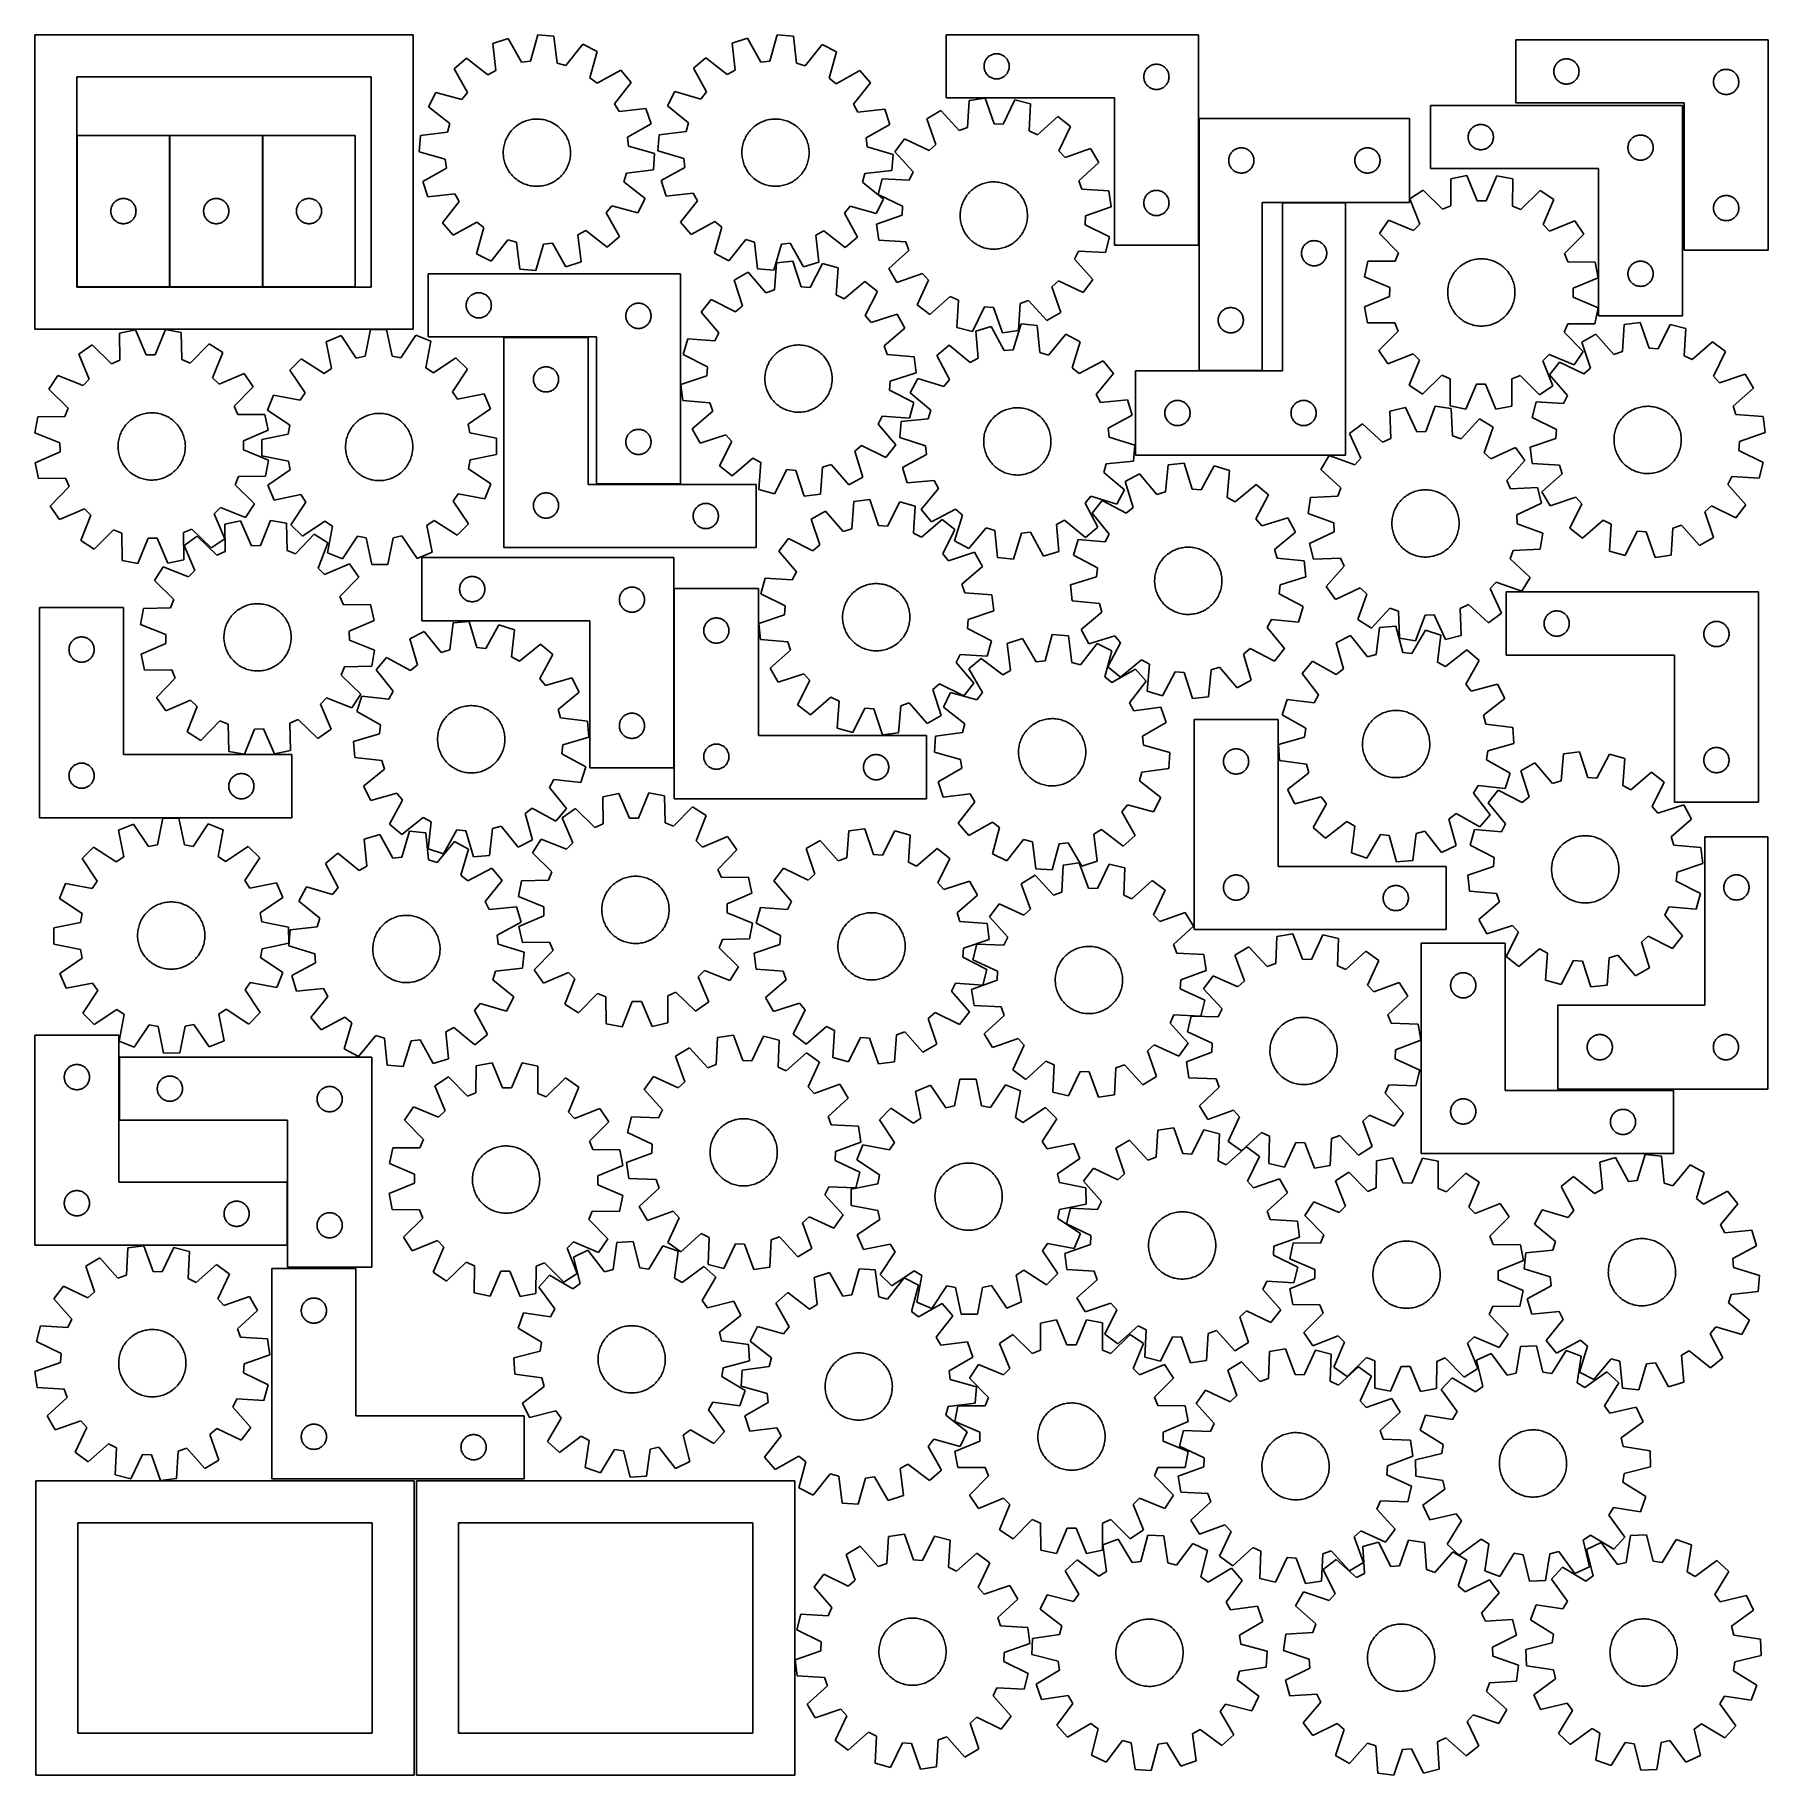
# Model space of a CAD drawing. Header units: millimetres. Extents: x 7 to 1243, y 7 to 1248.
import ezdxf

# ---------------------------------------------------------------- set-up
doc = ezdxf.new("R2010")
doc.units = ezdxf.units.MM
doc.layers.add('CUT', color=7, linetype='CONTINUOUS', true_color=0x000000)

msp = doc.modelspace()

# ---------------------------------------------------------------- linework, layer by layer
at = {"layer": 'CUT'}
for p, q in [((276.521543, 1248.435365), (6.521543, 1248.435365)), ((6.521543, 1248.435365), (6.521543, 1038.435365)), ((276.521543, 1038.435365), (276.521543, 1248.435365)), ((344.223586, 1245.809338), (333.25975, 1242.2205)), ((333.25975, 1242.2205), (335.512831, 1222.975603)), ((353.786318, 1228.95714), (344.223586, 1245.809338)), ((365.453041, 1248.369001), (360.169913, 1229.726819)), ((376.955694, 1247.488977), (365.453041, 1248.369001)), ((379.341449, 1228.260077), (376.955694, 1247.488977)), ((515.103345, 1245.979196), (504.113715, 1242.470137)), ((504.113715, 1242.470137), (506.226865, 1223.209373)), ((524.543343, 1229.057942), (515.103345, 1245.979196)), ((536.350842, 1248.384497), (530.932364, 1229.781204)), ((547.846795, 1247.420896), (536.350842, 1248.384497)), ((550.092733, 1228.175164), (547.846795, 1247.420896)), ((836.896967, 1248.474676), (656.896967, 1248.474676)), ((656.896967, 1248.474676), (656.896967, 1203.474676)), ((836.896967, 1098.474676), (836.896967, 1248.474676)), ((1243.487352, 1244.832831), (1063.487352, 1244.832831)), ((1063.487352, 1244.832831), (1063.487352, 1199.832831)), ((1243.487352, 1094.832831), (1243.487352, 1244.832831)), ((314.625832, 1231.731519), (305.869957, 1224.220186)), ((329.909701, 1219.821617), (314.625832, 1231.731519)), ((360.169913, 1229.726819), (353.786318, 1228.95714)), ((397.548693, 1241.729637), (385.533665, 1226.528272)), ((407.838988, 1236.514726), (397.548693, 1241.729637)), ((402.684557, 1217.83655), (407.838988, 1236.514726)), ((485.404056, 1232.116863), (476.59382, 1224.669366)), ((500.600961, 1220.096194), (485.404056, 1232.116863)), ((530.932364, 1229.781204), (524.543343, 1229.057942)), ((568.397392, 1241.512039), (556.272199, 1226.398399)), ((578.649513, 1236.222477), (568.397392, 1241.512039)), ((573.359467, 1217.582256), (578.649513, 1236.222477)), ((684.582051, 1229.418827), (684.825112, 1229.955275)), ((684.825112, 1229.955275), (685.102738, 1230.474676)), ((685.102738, 1230.474676), (685.413741, 1230.974808)), ((685.413741, 1230.974808), (685.756787, 1231.453529)), ((685.756787, 1231.453529), (686.130409, 1231.908789)), ((686.130409, 1231.908789), (686.533006, 1232.338637)), ((686.533006, 1232.338637), (686.962855, 1232.741235)), ((686.962855, 1232.741235), (687.418114, 1233.114856)), ((687.418114, 1233.114856), (687.896835, 1233.457903)), ((687.896835, 1233.457903), (688.396967, 1233.768905)), ((688.396967, 1233.768905), (688.916369, 1234.046531)), ((688.916369, 1234.046531), (689.452816, 1234.289592)), ((689.452816, 1234.289592), (690.004012, 1234.497048)), ((690.004012, 1234.497048), (690.567596, 1234.668009)), ((690.567596, 1234.668009), (691.141154, 1234.801744)), ((691.141154, 1234.801744), (691.722231, 1234.89768)), ((691.722231, 1234.89768), (692.308339, 1234.955407)), ((692.308339, 1234.955407), (692.896967, 1234.974676)), ((692.896967, 1234.974676), (693.485595, 1234.955407)), ((693.485595, 1234.955407), (694.071703, 1234.89768)), ((694.071703, 1234.89768), (694.65278, 1234.801744)), ((694.65278, 1234.801744), (695.226338, 1234.668009)), ((695.226338, 1234.668009), (695.789922, 1234.497048)), ((695.789922, 1234.497048), (696.341118, 1234.289592)), ((696.341118, 1234.289592), (696.877565, 1234.046531)), ((696.877565, 1234.046531), (697.396967, 1233.768905)), ((697.396967, 1233.768905), (697.897099, 1233.457903)), ((697.897099, 1233.457903), (698.37582, 1233.114856)), ((698.37582, 1233.114856), (698.831079, 1232.741235)), ((698.831079, 1232.741235), (699.260928, 1232.338637)), ((699.260928, 1232.338637), (699.663525, 1231.908789)), ((699.663525, 1231.908789), (700.037147, 1231.453529)), ((700.037147, 1231.453529), (700.380194, 1230.974808)), ((700.380194, 1230.974808), (700.691196, 1230.474676)), ((700.691196, 1230.474676), (700.968822, 1229.955275)), ((700.968822, 1229.955275), (701.211883, 1229.418827)), ((1094.0085, 1229.473011), (1094.48722, 1229.816057)), ((1094.48722, 1229.816057), (1094.987352, 1230.127059)), ((1094.987352, 1230.127059), (1095.506754, 1230.404685)), ((1095.506754, 1230.404685), (1096.043202, 1230.647746)), ((1096.043202, 1230.647746), (1096.594397, 1230.855202)), ((1096.594397, 1230.855202), (1097.157981, 1231.026163)), ((1097.157981, 1231.026163), (1097.73154, 1231.159898)), ((1097.73154, 1231.159898), (1098.312617, 1231.255834)), ((1098.312617, 1231.255834), (1098.898724, 1231.313561)), ((1098.898724, 1231.313561), (1099.487352, 1231.332831)), ((1099.487352, 1231.332831), (1100.075981, 1231.313561)), ((1100.075981, 1231.313561), (1100.662088, 1231.255834)), ((1100.662088, 1231.255834), (1101.243165, 1231.159898)), ((1101.243165, 1231.159898), (1101.816724, 1231.026163)), ((1101.816724, 1231.026163), (1102.380308, 1230.855202)), ((1102.380308, 1230.855202), (1102.931503, 1230.647746)), ((1102.931503, 1230.647746), (1103.467951, 1230.404685)), ((1103.467951, 1230.404685), (1103.987352, 1230.127059)), ((1103.987352, 1230.127059), (1104.487485, 1229.816057)), ((1104.487485, 1229.816057), (1104.966205, 1229.473011)), ((246.521543, 1218.435365), (36.521543, 1218.435365)), ((36.521543, 1218.435365), (36.521543, 1068.435365)), ((246.521543, 1068.435365), (246.521543, 1218.435365)), ((305.869957, 1224.220186), (315.316236, 1207.302437)), ((335.512831, 1222.975603), (329.909701, 1219.821617)), ((385.533665, 1226.528272), (379.341449, 1228.260077)), ((407.742685, 1213.866912), (402.684557, 1217.83655)), ((424.660434, 1223.31319), (407.742685, 1213.866912)), ((432.171767, 1214.557315), (424.660434, 1223.31319)), ((476.59382, 1224.669366), (485.916892, 1207.683409)), ((506.226865, 1223.209373), (500.600961, 1220.096194)), ((556.272199, 1226.398399), (550.092733, 1228.175164)), ((578.38861, 1213.57596), (573.359467, 1217.582256)), ((595.374568, 1222.899032), (578.38861, 1213.57596)), ((602.822065, 1214.088796), (595.374568, 1222.899032)), ((683.896967, 1225.974676), (683.916237, 1226.563305)), ((683.916237, 1225.386048), (683.896967, 1225.974676)), ((683.916237, 1226.563305), (683.973963, 1227.149412)), ((683.973963, 1224.799941), (683.916237, 1225.386048)), ((683.973963, 1227.149412), (684.0699, 1227.730489)), ((684.0699, 1224.218863), (683.973963, 1224.799941)), ((684.0699, 1227.730489), (684.203635, 1228.304048)), ((684.203635, 1223.645305), (684.0699, 1224.218863)), ((684.203635, 1228.304048), (684.374596, 1228.867632)), ((684.374596, 1223.081721), (684.203635, 1223.645305)), ((684.374596, 1228.867632), (684.582051, 1229.418827)), ((684.582051, 1222.530525), (684.374596, 1223.081721)), ((684.825112, 1221.994078), (684.582051, 1222.530525)), ((685.102738, 1221.474676), (684.825112, 1221.994078)), ((685.413741, 1220.974544), (685.102738, 1221.474676)), ((685.756787, 1220.495824), (685.413741, 1220.974544)), ((686.130409, 1220.040564), (685.756787, 1220.495824)), ((686.533006, 1219.610715), (686.130409, 1220.040564)), ((686.962855, 1219.208118), (686.533006, 1219.610715)), ((687.418114, 1218.834496), (686.962855, 1219.208118)), ((687.896835, 1218.49145), (687.418114, 1218.834496)), ((688.396967, 1218.180448), (687.896835, 1218.49145)), ((688.916369, 1217.902822), (688.396967, 1218.180448)), ((689.452816, 1217.659761), (688.916369, 1217.902822)), ((690.004012, 1217.452305), (689.452816, 1217.659761)), ((690.567596, 1217.281344), (690.004012, 1217.452305)), ((691.141154, 1217.147609), (690.567596, 1217.281344)), ((691.722231, 1217.051673), (691.141154, 1217.147609)), ((694.65278, 1217.147609), (694.071703, 1217.051673)), ((695.226338, 1217.281344), (694.65278, 1217.147609)), ((695.789922, 1217.452305), (695.226338, 1217.281344)), ((696.341118, 1217.659761), (695.789922, 1217.452305)), ((696.877565, 1217.902822), (696.341118, 1217.659761)), ((697.396967, 1218.180448), (696.877565, 1217.902822)), ((697.897099, 1218.49145), (697.396967, 1218.180448)), ((698.37582, 1218.834496), (697.897099, 1218.49145)), ((698.831079, 1219.208118), (698.37582, 1218.834496)), ((699.260928, 1219.610715), (698.831079, 1219.208118)), ((699.663525, 1220.040564), (699.260928, 1219.610715)), ((700.037147, 1220.495824), (699.663525, 1220.040564)), ((700.380194, 1220.974544), (700.037147, 1220.495824)), ((700.691196, 1221.474676), (700.380194, 1220.974544)), ((700.968822, 1221.994078), (700.691196, 1221.474676)), ((701.211883, 1222.530525), (700.968822, 1221.994078)), ((701.211883, 1229.418827), (701.419338, 1228.867632)), ((701.419338, 1223.081721), (701.211883, 1222.530525)), ((701.419338, 1228.867632), (701.590299, 1228.304048)), ((701.590299, 1223.645305), (701.419338, 1223.081721)), ((701.590299, 1228.304048), (701.724035, 1227.730489)), ((701.724035, 1224.218863), (701.590299, 1223.645305)), ((701.724035, 1227.730489), (701.819971, 1227.149412)), ((701.819971, 1224.799941), (701.724035, 1224.218863)), ((701.819971, 1227.149412), (701.877697, 1226.563305)), ((701.877697, 1225.386048), (701.819971, 1224.799941)), ((701.877697, 1226.563305), (701.896967, 1225.974676)), ((701.896967, 1225.974676), (701.877697, 1225.386048)), ((797.896967, 1218.474676), (797.916237, 1219.063305)), ((797.916237, 1217.886048), (797.896967, 1218.474676)), ((797.916237, 1219.063305), (797.973963, 1219.649412)), ((797.973963, 1217.299941), (797.916237, 1217.886048)), ((797.973963, 1219.649412), (798.0699, 1220.230489)), ((798.0699, 1216.718863), (797.973963, 1217.299941)), ((798.0699, 1220.230489), (798.203635, 1220.804048)), ((798.203635, 1220.804048), (798.374596, 1221.367632)), ((798.374596, 1221.367632), (798.582051, 1221.918827)), ((798.582051, 1221.918827), (798.825112, 1222.455275)), ((798.825112, 1222.455275), (799.102738, 1222.974676)), ((799.102738, 1222.974676), (799.413741, 1223.474808)), ((799.413741, 1223.474808), (799.756787, 1223.953529)), ((799.756787, 1223.953529), (800.130409, 1224.408789)), ((800.130409, 1224.408789), (800.533006, 1224.838637)), ((800.533006, 1224.838637), (800.962855, 1225.241235)), ((800.962855, 1225.241235), (801.418114, 1225.614856)), ((801.418114, 1225.614856), (801.896835, 1225.957903)), ((801.896835, 1225.957903), (802.396967, 1226.268905)), ((802.396967, 1226.268905), (802.916369, 1226.546531)), ((802.916369, 1226.546531), (803.452816, 1226.789592)), ((803.452816, 1226.789592), (804.004012, 1226.997048)), ((804.004012, 1226.997048), (804.567596, 1227.168009)), ((804.567596, 1227.168009), (805.141154, 1227.301744)), ((805.141154, 1227.301744), (805.722231, 1227.39768)), ((805.722231, 1227.39768), (806.308339, 1227.455407)), ((806.308339, 1227.455407), (806.896967, 1227.474676)), ((806.896967, 1227.474676), (807.485595, 1227.455407)), ((807.485595, 1227.455407), (808.071703, 1227.39768)), ((808.071703, 1227.39768), (808.65278, 1227.301744)), ((808.65278, 1227.301744), (809.226338, 1227.168009)), ((809.226338, 1227.168009), (809.789922, 1226.997048)), ((809.789922, 1226.997048), (810.341118, 1226.789592)), ((810.341118, 1226.789592), (810.877565, 1226.546531)), ((810.877565, 1226.546531), (811.396967, 1226.268905)), ((811.396967, 1226.268905), (811.897099, 1225.957903)), ((811.897099, 1225.957903), (812.37582, 1225.614856)), ((812.37582, 1225.614856), (812.831079, 1225.241235)), ((812.831079, 1225.241235), (813.260928, 1224.838637)), ((813.260928, 1224.838637), (813.663525, 1224.408789)), ((813.663525, 1224.408789), (814.037147, 1223.953529)), ((814.037147, 1223.953529), (814.380194, 1223.474808)), ((814.380194, 1223.474808), (814.691196, 1222.974676)), ((814.691196, 1222.974676), (814.968822, 1222.455275)), ((814.968822, 1222.455275), (815.211883, 1221.918827)), ((815.211883, 1221.918827), (815.419338, 1221.367632)), ((815.419338, 1221.367632), (815.590299, 1220.804048)), ((815.590299, 1220.804048), (815.724035, 1220.230489)), ((815.724035, 1220.230489), (815.819971, 1219.649412)), ((815.819971, 1217.299941), (815.724035, 1216.718863)), ((815.819971, 1219.649412), (815.877697, 1219.063305)), ((815.877697, 1217.886048), (815.819971, 1217.299941)), ((815.877697, 1219.063305), (815.896967, 1218.474676)), ((815.896967, 1218.474676), (815.877697, 1217.886048)), ((1090.487352, 1222.332831), (1090.506622, 1222.921459)), ((1090.506622, 1221.744203), (1090.487352, 1222.332831)), ((1090.506622, 1222.921459), (1090.564349, 1223.507566)), ((1090.564349, 1221.158095), (1090.506622, 1221.744203)), ((1090.564349, 1223.507566), (1090.660285, 1224.088644)), ((1090.660285, 1220.577018), (1090.564349, 1221.158095)), ((1090.660285, 1224.088644), (1090.79402, 1224.662202)), ((1090.79402, 1220.003459), (1090.660285, 1220.577018)), ((1090.79402, 1224.662202), (1090.964981, 1225.225786)), ((1090.964981, 1219.439875), (1090.79402, 1220.003459)), ((1090.964981, 1225.225786), (1091.172437, 1225.776982)), ((1091.172437, 1218.88868), (1090.964981, 1219.439875)), ((1091.172437, 1225.776982), (1091.415498, 1226.313429)), ((1091.415498, 1218.352232), (1091.172437, 1218.88868)), ((1091.415498, 1226.313429), (1091.693124, 1226.832831)), ((1091.693124, 1217.832831), (1091.415498, 1218.352232)), ((1091.693124, 1226.832831), (1092.004126, 1227.332963)), ((1092.004126, 1217.332699), (1091.693124, 1217.832831)), ((1092.004126, 1227.332963), (1092.347172, 1227.811684)), ((1092.347172, 1216.853978), (1092.004126, 1217.332699)), ((1092.347172, 1227.811684), (1092.720794, 1228.266943)), ((1092.720794, 1228.266943), (1093.123391, 1228.696792)), ((1093.123391, 1228.696792), (1093.55324, 1229.099389)), ((1093.55324, 1229.099389), (1094.0085, 1229.473011)), ((1104.966205, 1229.473011), (1105.421465, 1229.099389)), ((1105.421465, 1229.099389), (1105.851314, 1228.696792)), ((1105.851314, 1228.696792), (1106.253911, 1228.266943)), ((1106.253911, 1228.266943), (1106.627533, 1227.811684)), ((1106.627533, 1227.811684), (1106.970579, 1227.332963)), ((1106.970579, 1217.332699), (1106.627533, 1216.853978)), ((1106.970579, 1227.332963), (1107.281581, 1226.832831)), ((1107.281581, 1217.832831), (1106.970579, 1217.332699)), ((1107.281581, 1226.832831), (1107.559207, 1226.313429)), ((1107.559207, 1218.352232), (1107.281581, 1217.832831)), ((1107.559207, 1226.313429), (1107.802268, 1225.776982)), ((1107.802268, 1218.88868), (1107.559207, 1218.352232)), ((1107.802268, 1225.776982), (1108.009724, 1225.225786)), ((1108.009724, 1219.439875), (1107.802268, 1218.88868)), ((1108.009724, 1225.225786), (1108.180685, 1224.662202)), ((1108.180685, 1220.003459), (1108.009724, 1219.439875)), ((1108.180685, 1224.662202), (1108.31442, 1224.088644)), ((1108.31442, 1220.577018), (1108.180685, 1220.003459)), ((1108.31442, 1224.088644), (1108.410356, 1223.507566)), ((1108.410356, 1221.158095), (1108.31442, 1220.577018)), ((1108.410356, 1223.507566), (1108.468083, 1222.921459)), ((1108.468083, 1221.744203), (1108.410356, 1221.158095)), ((1108.468083, 1222.921459), (1108.487352, 1222.332831)), ((1108.487352, 1222.332831), (1108.468083, 1221.744203)), ((1204.660285, 1216.588644), (1204.79402, 1217.162202)), ((1204.79402, 1217.162202), (1204.964981, 1217.725786)), ((1204.964981, 1217.725786), (1205.172437, 1218.276982)), ((1205.172437, 1218.276982), (1205.415498, 1218.813429)), ((1205.415498, 1218.813429), (1205.693124, 1219.332831)), ((1205.693124, 1219.332831), (1206.004126, 1219.832963)), ((1206.004126, 1219.832963), (1206.347172, 1220.311684)), ((1206.347172, 1220.311684), (1206.720794, 1220.766943)), ((1206.720794, 1220.766943), (1207.123391, 1221.196792)), ((1207.123391, 1221.196792), (1207.55324, 1221.599389)), ((1207.55324, 1221.599389), (1208.0085, 1221.973011)), ((1208.0085, 1221.973011), (1208.48722, 1222.316057)), ((1208.48722, 1222.316057), (1208.987352, 1222.627059)), ((1208.987352, 1222.627059), (1209.506754, 1222.904685)), ((1209.506754, 1222.904685), (1210.043202, 1223.147746)), ((1210.043202, 1223.147746), (1210.594397, 1223.355202)), ((1210.594397, 1223.355202), (1211.157981, 1223.526163)), ((1211.157981, 1223.526163), (1211.73154, 1223.659898)), ((1211.73154, 1223.659898), (1212.312617, 1223.755834)), ((1212.312617, 1223.755834), (1212.898724, 1223.813561)), ((1212.898724, 1223.813561), (1213.487352, 1223.832831)), ((1213.487352, 1223.832831), (1214.075981, 1223.813561)), ((1214.075981, 1223.813561), (1214.662088, 1223.755834)), ((1214.662088, 1223.755834), (1215.243165, 1223.659898)), ((1215.243165, 1223.659898), (1215.816724, 1223.526163)), ((1215.816724, 1223.526163), (1216.380308, 1223.355202)), ((1216.380308, 1223.355202), (1216.931503, 1223.147746)), ((1216.931503, 1223.147746), (1217.467951, 1222.904685)), ((1217.467951, 1222.904685), (1217.987352, 1222.627059)), ((1217.987352, 1222.627059), (1218.487485, 1222.316057)), ((1218.487485, 1222.316057), (1218.966205, 1221.973011)), ((1218.966205, 1221.973011), (1219.421465, 1221.599389)), ((1219.421465, 1221.599389), (1219.851314, 1221.196792)), ((1219.851314, 1221.196792), (1220.253911, 1220.766943)), ((1220.253911, 1220.766943), (1220.627533, 1220.311684)), ((1220.627533, 1220.311684), (1220.970579, 1219.832963)), ((1220.970579, 1219.832963), (1221.281581, 1219.332831)), ((1221.281581, 1219.332831), (1221.559207, 1218.813429)), ((1221.559207, 1218.813429), (1221.802268, 1218.276982)), ((1221.802268, 1218.276982), (1222.009724, 1217.725786)), ((1222.009724, 1217.725786), (1222.180685, 1217.162202)), ((1222.180685, 1217.162202), (1222.31442, 1216.588644)), ((292.668421, 1207.39874), (287.45351, 1197.108445)), ((311.346597, 1202.244309), (292.668421, 1207.39874)), ((315.316236, 1207.302437), (311.346597, 1202.244309)), ((420.261865, 1199.273446), (432.171767, 1214.557315)), ((463.270376, 1207.944312), (457.980813, 1197.69219)), ((481.910596, 1202.654265), (463.270376, 1207.944312)), ((485.916892, 1207.683409), (481.910596, 1202.654265)), ((590.801395, 1198.891891), (602.822065, 1214.088796)), ((692.308339, 1216.993946), (691.722231, 1217.051673)), ((692.896967, 1216.974676), (692.308339, 1216.993946)), ((693.485595, 1216.993946), (692.896967, 1216.974676)), ((694.071703, 1217.051673), (693.485595, 1216.993946)), ((798.203635, 1216.145305), (798.0699, 1216.718863)), ((798.374596, 1215.581721), (798.203635, 1216.145305)), ((798.582051, 1215.030525), (798.374596, 1215.581721)), ((798.825112, 1214.494078), (798.582051, 1215.030525)), ((799.102738, 1213.974676), (798.825112, 1214.494078)), ((799.413741, 1213.474544), (799.102738, 1213.974676)), ((799.756787, 1212.995824), (799.413741, 1213.474544)), ((800.130409, 1212.540564), (799.756787, 1212.995824)), ((800.533006, 1212.110715), (800.130409, 1212.540564)), ((800.962855, 1211.708118), (800.533006, 1212.110715)), ((801.418114, 1211.334496), (800.962855, 1211.708118)), ((801.896835, 1210.99145), (801.418114, 1211.334496)), ((802.396967, 1210.680448), (801.896835, 1210.99145)), ((802.916369, 1210.402822), (802.396967, 1210.680448)), ((803.452816, 1210.159761), (802.916369, 1210.402822)), ((804.004012, 1209.952305), (803.452816, 1210.159761)), ((804.567596, 1209.781344), (804.004012, 1209.952305)), ((805.141154, 1209.647609), (804.567596, 1209.781344)), ((805.722231, 1209.551673), (805.141154, 1209.647609)), ((806.308339, 1209.493946), (805.722231, 1209.551673)), ((806.896967, 1209.474676), (806.308339, 1209.493946)), ((807.485595, 1209.493946), (806.896967, 1209.474676)), ((808.071703, 1209.551673), (807.485595, 1209.493946)), ((808.65278, 1209.647609), (808.071703, 1209.551673)), ((809.226338, 1209.781344), (808.65278, 1209.647609)), ((809.789922, 1209.952305), (809.226338, 1209.781344)), ((810.341118, 1210.159761), (809.789922, 1209.952305)), ((810.877565, 1210.402822), (810.341118, 1210.159761)), ((811.396967, 1210.680448), (810.877565, 1210.402822)), ((811.897099, 1210.99145), (811.396967, 1210.680448)), ((812.37582, 1211.334496), (811.897099, 1210.99145)), ((812.831079, 1211.708118), (812.37582, 1211.334496)), ((813.260928, 1212.110715), (812.831079, 1211.708118)), ((813.663525, 1212.540564), (813.260928, 1212.110715)), ((814.037147, 1212.995824), (813.663525, 1212.540564)), ((814.380194, 1213.474544), (814.037147, 1212.995824)), ((814.691196, 1213.974676), (814.380194, 1213.474544)), ((814.968822, 1214.494078), (814.691196, 1213.974676)), ((815.211883, 1215.030525), (814.968822, 1214.494078)), ((815.419338, 1215.581721), (815.211883, 1215.030525)), ((815.590299, 1216.145305), (815.419338, 1215.581721)), ((815.724035, 1216.718863), (815.590299, 1216.145305)), ((1092.720794, 1216.398718), (1092.347172, 1216.853978)), ((1093.123391, 1215.96887), (1092.720794, 1216.398718)), ((1093.55324, 1215.566272), (1093.123391, 1215.96887)), ((1094.0085, 1215.192651), (1093.55324, 1215.566272)), ((1094.48722, 1214.849604), (1094.0085, 1215.192651)), ((1094.987352, 1214.538602), (1094.48722, 1214.849604)), ((1095.506754, 1214.260976), (1094.987352, 1214.538602)), ((1096.043202, 1214.017915), (1095.506754, 1214.260976)), ((1096.594397, 1213.81046), (1096.043202, 1214.017915)), ((1097.157981, 1213.639498), (1096.594397, 1213.81046)), ((1097.73154, 1213.505763), (1097.157981, 1213.639498)), ((1098.312617, 1213.409827), (1097.73154, 1213.505763)), ((1098.898724, 1213.3521), (1098.312617, 1213.409827)), ((1099.487352, 1213.332831), (1098.898724, 1213.3521)), ((1100.075981, 1213.3521), (1099.487352, 1213.332831)), ((1100.662088, 1213.409827), (1100.075981, 1213.3521)), ((1101.243165, 1213.505763), (1100.662088, 1213.409827)), ((1101.816724, 1213.639498), (1101.243165, 1213.505763)), ((1102.380308, 1213.81046), (1101.816724, 1213.639498)), ((1102.931503, 1214.017915), (1102.380308, 1213.81046)), ((1103.467951, 1214.260976), (1102.931503, 1214.017915)), ((1103.987352, 1214.538602), (1103.467951, 1214.260976)), ((1104.487485, 1214.849604), (1103.987352, 1214.538602)), ((1104.966205, 1215.192651), (1104.487485, 1214.849604)), ((1105.421465, 1215.566272), (1104.966205, 1215.192651)), ((1105.851314, 1215.96887), (1105.421465, 1215.566272)), ((1106.253911, 1216.398718), (1105.851314, 1215.96887)), ((1106.627533, 1216.853978), (1106.253911, 1216.398718)), ((1204.487352, 1214.832831), (1204.506622, 1215.421459)), ((1204.506622, 1214.244203), (1204.487352, 1214.832831)), ((1204.506622, 1215.421459), (1204.564349, 1216.007566)), ((1204.564349, 1213.658095), (1204.506622, 1214.244203)), ((1204.564349, 1216.007566), (1204.660285, 1216.588644)), ((1204.660285, 1213.077018), (1204.564349, 1213.658095)), ((1204.79402, 1212.503459), (1204.660285, 1213.077018)), ((1204.964981, 1211.939875), (1204.79402, 1212.503459)), ((1205.172437, 1211.38868), (1204.964981, 1211.939875)), ((1205.415498, 1210.852232), (1205.172437, 1211.38868)), ((1205.693124, 1210.332831), (1205.415498, 1210.852232)), ((1206.004126, 1209.832699), (1205.693124, 1210.332831)), ((1206.347172, 1209.353978), (1206.004126, 1209.832699)), ((1206.720794, 1208.898718), (1206.347172, 1209.353978)), ((1207.123391, 1208.46887), (1206.720794, 1208.898718)), ((1207.55324, 1208.066272), (1207.123391, 1208.46887)), ((1208.0085, 1207.692651), (1207.55324, 1208.066272)), ((1208.48722, 1207.349604), (1208.0085, 1207.692651)), ((1208.987352, 1207.038602), (1208.48722, 1207.349604)), ((1209.506754, 1206.760976), (1208.987352, 1207.038602)), ((1210.043202, 1206.517915), (1209.506754, 1206.760976)), ((1210.594397, 1206.31046), (1210.043202, 1206.517915)), ((1211.157981, 1206.139498), (1210.594397, 1206.31046)), ((1211.73154, 1206.005763), (1211.157981, 1206.139498)), ((1212.312617, 1205.909827), (1211.73154, 1206.005763)), ((1212.898724, 1205.8521), (1212.312617, 1205.909827)), ((1213.487352, 1205.832831), (1212.898724, 1205.8521)), ((1214.075981, 1205.8521), (1213.487352, 1205.832831)), ((1214.662088, 1205.909827), (1214.075981, 1205.8521)), ((1215.243165, 1206.005763), (1214.662088, 1205.909827)), ((1215.816724, 1206.139498), (1215.243165, 1206.005763)), ((1216.380308, 1206.31046), (1215.816724, 1206.139498)), ((1216.931503, 1206.517915), (1216.380308, 1206.31046)), ((1217.467951, 1206.760976), (1216.931503, 1206.517915)), ((1217.987352, 1207.038602), (1217.467951, 1206.760976)), ((1218.487485, 1207.349604), (1217.987352, 1207.038602)), ((1218.966205, 1207.692651), (1218.487485, 1207.349604)), ((1219.421465, 1208.066272), (1218.966205, 1207.692651)), ((1219.851314, 1208.46887), (1219.421465, 1208.066272)), ((1220.253911, 1208.898718), (1219.851314, 1208.46887)), ((1220.627533, 1209.353978), (1220.253911, 1208.898718)), ((1220.970579, 1209.832699), (1220.627533, 1209.353978)), ((1221.281581, 1210.332831), (1220.970579, 1209.832699)), ((1221.559207, 1210.852232), (1221.281581, 1210.332831)), ((1221.802268, 1211.38868), (1221.559207, 1210.852232)), ((1222.009724, 1211.939875), (1221.802268, 1211.38868)), ((1222.180685, 1212.503459), (1222.009724, 1211.939875)), ((1222.31442, 1213.077018), (1222.180685, 1212.503459)), ((1222.31442, 1216.588644), (1222.410356, 1216.007566)), ((1222.410356, 1213.658095), (1222.31442, 1213.077018)), ((1222.410356, 1216.007566), (1222.468083, 1215.421459)), ((1222.468083, 1214.244203), (1222.410356, 1213.658095)), ((1222.468083, 1215.421459), (1222.487352, 1214.832831)), ((1222.487352, 1214.832831), (1222.468083, 1214.244203)), ((287.45351, 1197.108445), (302.654876, 1185.093417)), ((423.415851, 1193.670316), (420.261865, 1199.273446)), ((442.660748, 1195.923397), (423.415851, 1193.670316)), ((446.249586, 1184.959561), (442.660748, 1195.923397)), ((457.980813, 1197.69219), (473.094453, 1185.566997)), ((593.914575, 1193.265987), (590.801395, 1198.891891)), ((613.175338, 1195.379138), (593.914575, 1193.265987)), ((616.684398, 1184.389507), (613.175338, 1195.379138)), ((653.04281, 1194.494814), (643.124101, 1188.603747)), ((666.04705, 1180.130548), (653.04281, 1194.494814)), ((656.896967, 1203.474676), (776.896967, 1203.474676)), ((673.204791, 1201.617742), (672.109661, 1182.272378)), ((684.622898, 1203.264653), (673.204791, 1201.617742)), ((691.140282, 1185.017294), (684.622898, 1203.264653)), ((705.975966, 1202.129724), (697.561048, 1184.676026)), ((717.155167, 1199.281751), (705.975966, 1202.129724)), ((716.193483, 1179.929294), (717.155167, 1199.281751)), ((776.896967, 1203.474676), (776.896967, 1098.474676)), ((1182.408129, 1197.975165), (1002.408129, 1197.975165)), ((1002.408129, 1197.975165), (1002.408129, 1152.975165)), ((1063.487352, 1199.832831), (1183.487352, 1199.832831)), ((1182.408129, 1047.975165), (1182.408129, 1197.975165)), ((1183.487352, 1199.832831), (1183.487352, 1094.832831)), ((302.654876, 1185.093417), (300.92307, 1178.901201)), ((345.884577, 1179.128282), (346.502238, 1179.888012)), ((346.502238, 1179.888012), (347.150374, 1180.621916)), ((347.150374, 1180.621916), (347.827905, 1181.328773)), ((347.827905, 1181.328773), (348.533704, 1182.007406)), ((348.533704, 1182.007406), (349.266597, 1182.656685)), ((349.266597, 1182.656685), (350.025362, 1183.275531)), ((350.025362, 1183.275531), (350.808738, 1183.862913)), ((350.808738, 1183.862913), (351.615421, 1184.417853)), ((351.615421, 1184.417853), (352.444067, 1184.939428)), ((352.444067, 1184.939428), (353.293298, 1185.426769)), ((353.293298, 1185.426769), (354.1617, 1185.879066)), ((354.1617, 1185.879066), (355.047829, 1186.295566)), ((355.047829, 1186.295566), (355.950208, 1186.675575)), ((355.950208, 1186.675575), (356.867336, 1187.018461)), ((356.867336, 1187.018461), (357.797687, 1187.323654)), ((357.797687, 1187.323654), (358.739712, 1187.590644)), ((358.739712, 1187.590644), (359.691843, 1187.818989)), ((359.691843, 1187.818989), (360.652496, 1188.008308)), ((360.652496, 1188.008308), (361.620071, 1188.158285)), ((361.620071, 1188.158285), (362.592959, 1188.268671)), ((362.592959, 1188.268671), (363.569539, 1188.339283)), ((363.569539, 1188.339283), (364.548187, 1188.370003)), ((364.548187, 1188.370003), (365.527273, 1188.36078)), ((365.527273, 1188.36078), (366.505168, 1188.311629)), ((366.505168, 1188.311629), (367.480245, 1188.222631)), ((367.480245, 1188.222631), (368.45088, 1188.093936)), ((368.45088, 1188.093936), (369.415458, 1187.925757)), ((369.415458, 1187.925757), (370.372374, 1187.718374)), ((370.372374, 1187.718374), (371.320034, 1187.472133)), ((371.320034, 1187.472133), (372.256862, 1187.187443)), ((372.256862, 1187.187443), (373.181299, 1186.864777)), ((373.181299, 1186.864777), (374.091804, 1186.504674)), ((374.091804, 1186.504674), (374.986864, 1186.107732)), ((374.986864, 1186.107732), (375.864989, 1185.674613)), ((375.864989, 1185.674613), (376.724716, 1185.206036)), ((376.724716, 1185.206036), (377.564616, 1184.702782)), ((377.564616, 1184.702782), (378.383289, 1184.165689)), ((378.383289, 1184.165689), (379.179374, 1183.59565)), ((379.179374, 1183.59565), (379.951545, 1182.993615)), ((379.951545, 1182.993615), (380.698517, 1182.360584)), ((380.698517, 1182.360584), (381.419048, 1181.697613)), ((381.419048, 1181.697613), (382.111937, 1181.005804)), ((382.111937, 1181.005804), (382.776031, 1180.286308)), ((382.776031, 1180.286308), (383.410226, 1179.540324)), ((429.397388, 1175.396829), (446.249586, 1184.959561)), ((473.094453, 1185.566997), (471.317688, 1179.387531)), ((516.432552, 1179.479008), (517.06339, 1180.227833)), ((517.06339, 1180.227833), (517.724246, 1180.950304)), ((517.724246, 1180.950304), (518.414021, 1181.645219)), ((518.414021, 1181.645219), (519.131566, 1182.31142)), ((519.131566, 1182.31142), (519.875687, 1182.947799)), ((519.875687, 1182.947799), (520.645147, 1183.553297)), ((520.645147, 1183.553297), (521.438663, 1184.126906)), ((521.438663, 1184.126906), (522.254915, 1184.667671)), ((522.254915, 1184.667671), (523.092546, 1185.174692)), ((523.092546, 1185.174692), (523.95016, 1185.647125)), ((523.95016, 1185.647125), (524.82633, 1186.084185)), ((524.82633, 1186.084185), (525.719598, 1186.485143)), ((525.719598, 1186.485143), (526.628477, 1186.849332)), ((526.628477, 1186.849332), (527.551455, 1187.176147)), ((527.551455, 1187.176147), (528.486994, 1187.465042)), ((528.486994, 1187.465042), (529.433539, 1187.715537)), ((529.433539, 1187.715537), (530.389514, 1187.927216)), ((530.389514, 1187.927216), (531.353327, 1188.099726)), ((531.353327, 1188.099726), (532.323374, 1188.23278)), ((532.323374, 1188.23278), (533.298041, 1188.326156)), ((533.298041, 1188.326156), (534.275706, 1188.379699)), ((534.275706, 1188.379699), (535.254741, 1188.39332)), ((535.254741, 1188.39332), (536.233517, 1188.366997)), ((536.233517, 1188.366997), (537.210404, 1188.300772)), ((537.210404, 1188.300772), (538.183778, 1188.194756)), ((538.183778, 1188.194756), (539.152017, 1188.049127)), ((539.152017, 1188.049127), (540.113511, 1187.864125)), ((540.113511, 1187.864125), (541.066658, 1187.640059)), ((541.066658, 1187.640059), (542.009873, 1187.377302)), ((542.009873, 1187.377302), (542.941585, 1187.076292)), ((542.941585, 1187.076292), (543.860244, 1186.737529)), ((543.860244, 1186.737529), (544.764321, 1186.361577)), ((544.764321, 1186.361577), (545.652311, 1185.949061)), ((545.652311, 1185.949061), (546.522736, 1185.50067)), ((546.522736, 1185.50067), (547.374148, 1185.017147)), ((547.374148, 1185.017147), (548.205128, 1184.4993)), ((548.205128, 1184.4993), (549.014295, 1183.947989)), ((549.014295, 1183.947989), (549.800302, 1183.364132)), ((549.800302, 1183.364132), (550.561839, 1182.7487)), ((550.561839, 1182.7487), (551.297641, 1182.102719)), ((551.297641, 1182.102719), (552.006481, 1181.427263)), ((552.006481, 1181.427263), (552.68718, 1180.723457)), ((552.68718, 1180.723457), (553.338606, 1179.992471)), ((553.338606, 1179.992471), (553.959674, 1179.235524)), ((599.763143, 1174.949509), (616.684398, 1184.389507)), ((643.124101, 1188.603747), (649.515482, 1170.311873)), ((672.109661, 1182.272378), (666.04705, 1180.130548)), ((697.561048, 1184.676026), (691.140282, 1185.017294)), ((721.994899, 1177.156884), (716.193483, 1179.929294)), ((736.448511, 1190.061747), (721.994899, 1177.156884)), ((745.686874, 1183.152469), (736.448511, 1190.061747)), ((737.392529, 1165.641151), (745.686874, 1183.152469)), ((837.486197, 1188.82672), (837.486197, 1008.82672)), ((987.486197, 1188.82672), (837.486197, 1188.82672)), ((987.486197, 1128.82672), (987.486197, 1188.82672)), ((1030.336274, 1179.455763), (1030.6139, 1179.975165)), ((1030.6139, 1179.975165), (1030.924902, 1180.475297)), ((1030.924902, 1180.475297), (1031.267949, 1180.954018)), ((1031.267949, 1180.954018), (1031.641571, 1181.409277)), ((1031.641571, 1181.409277), (1032.044168, 1181.839126)), ((1032.044168, 1181.839126), (1032.474017, 1182.241723)), ((1032.474017, 1182.241723), (1032.929276, 1182.615345)), ((1032.929276, 1182.615345), (1033.407997, 1182.958391)), ((1033.407997, 1182.958391), (1033.908129, 1183.269393)), ((1033.908129, 1183.269393), (1034.427531, 1183.547019)), ((1034.427531, 1183.547019), (1034.963978, 1183.79008)), ((1034.963978, 1183.79008), (1035.515174, 1183.997536)), ((1035.515174, 1183.997536), (1036.078757, 1184.168497)), ((1036.078757, 1184.168497), (1036.652316, 1184.302232)), ((1036.652316, 1184.302232), (1037.233393, 1184.398168)), ((1037.233393, 1184.398168), (1037.819501, 1184.455895)), ((1037.819501, 1184.455895), (1038.408129, 1184.475165)), ((1038.408129, 1184.475165), (1038.996757, 1184.455895)), ((1038.996757, 1184.455895), (1039.582865, 1184.398168)), ((1039.582865, 1184.398168), (1040.163942, 1184.302232)), ((1040.163942, 1184.302232), (1040.7375, 1184.168497)), ((1040.7375, 1184.168497), (1041.301084, 1183.997536)), ((1041.301084, 1183.997536), (1041.85228, 1183.79008)), ((1041.85228, 1183.79008), (1042.388727, 1183.547019)), ((1042.388727, 1183.547019), (1042.908129, 1183.269393)), ((1042.908129, 1183.269393), (1043.408261, 1182.958391)), ((1043.408261, 1182.958391), (1043.886982, 1182.615345)), ((1043.886982, 1182.615345), (1044.342241, 1182.241723)), ((1044.342241, 1182.241723), (1044.77209, 1181.839126)), ((1044.77209, 1181.839126), (1045.174687, 1181.409277)), ((1045.174687, 1181.409277), (1045.548309, 1180.954018)), ((1045.548309, 1180.954018), (1045.891355, 1180.475297)), ((1045.891355, 1180.475297), (1046.202357, 1179.975165)), ((1046.202357, 1179.975165), (1046.479984, 1179.455763)), ((102.736935, 1176.647266), (36.736935, 1176.647266)), ((36.736935, 1176.647266), (36.736935, 1068.647266)), ((102.736935, 1068.647266), (102.736935, 1176.647266)), ((168.955201, 1176.677127), (102.955201, 1176.677127)), ((102.955201, 1176.677127), (102.955201, 1068.677127)), ((168.955201, 1068.677127), (168.955201, 1176.677127)), ((169.179059, 1176.657319), (169.179059, 1068.657319)), ((235.179059, 1176.657319), (169.179059, 1176.657319)), ((235.179059, 1068.657319), (235.179059, 1176.657319)), ((281.69417, 1176.515446), (280.814146, 1165.012793)), ((300.92307, 1178.901201), (281.69417, 1176.515446)), ((340.911045, 1166.552913), (341.019913, 1167.525971)), ((341.019913, 1167.525971), (341.168381, 1168.493779)), ((341.168381, 1168.493779), (341.356201, 1169.454726)), ((341.356201, 1169.454726), (341.583061, 1170.407212)), ((341.583061, 1170.407212), (341.848582, 1171.349653)), ((341.848582, 1171.349653), (342.152323, 1172.280478)), ((342.152323, 1172.280478), (342.493778, 1173.19814)), ((342.493778, 1173.19814), (342.872379, 1174.101111)), ((342.872379, 1174.101111), (343.287496, 1174.987888)), ((343.287496, 1174.987888), (343.738438, 1175.856995)), ((343.738438, 1175.856995), (344.224455, 1176.706985)), ((344.224455, 1176.706985), (344.744736, 1177.536444)), ((344.744736, 1177.536444), (345.298418, 1178.343991)), ((345.298418, 1178.343991), (345.884577, 1179.128282)), ((383.410226, 1179.540324), (384.013465, 1178.769093)), ((384.013465, 1178.769093), (384.584745, 1177.973898)), ((384.584745, 1177.973898), (385.123114, 1177.156064)), ((385.123114, 1177.156064), (385.627677, 1176.31695)), ((385.627677, 1176.31695), (386.097594, 1175.457955)), ((386.097594, 1175.457955), (386.532083, 1174.580507)), ((386.532083, 1174.580507), (386.93042, 1173.686067)), ((386.93042, 1173.686067), (387.291943, 1172.776124)), ((387.291943, 1172.776124), (387.61605, 1171.852193)), ((387.61605, 1171.852193), (387.902201, 1170.91581)), ((387.902201, 1170.91581), (388.14992, 1169.968535)), ((388.14992, 1169.968535), (388.358795, 1169.011944)), ((388.358795, 1169.011944), (388.528479, 1168.047629)), ((388.528479, 1168.047629), (388.658688, 1167.077196)), ((430.167066, 1169.013234), (429.397388, 1175.396829)), ((448.809249, 1163.730107), (430.167066, 1169.013234)), ((452.071957, 1177.141594), (451.108355, 1165.645641)), ((471.317688, 1179.387531), (452.071957, 1177.141594)), ((511.240124, 1166.99243), (511.365973, 1167.963439)), ((511.365973, 1167.963439), (511.531323, 1168.928506)), ((511.531323, 1168.928506), (511.735899, 1169.886025)), ((511.735899, 1169.886025), (511.979361, 1170.834404)), ((511.979361, 1170.834404), (512.261303, 1171.772062)), ((512.261303, 1171.772062), (512.581257, 1172.697441)), ((512.581257, 1172.697441), (512.938689, 1173.608998)), ((512.938689, 1173.608998), (513.333004, 1174.505218)), ((513.333004, 1174.505218), (513.763548, 1175.384609)), ((513.763548, 1175.384609), (514.229602, 1176.245706)), ((514.229602, 1176.245706), (514.730391, 1177.087078)), ((514.730391, 1177.087078), (515.265081, 1177.907322)), ((515.265081, 1177.907322), (515.832783, 1178.705075)), ((515.832783, 1178.705075), (516.432552, 1179.479008)), ((553.959674, 1179.235524), (554.54935, 1178.453873)), ((554.54935, 1178.453873), (555.106653, 1177.648821)), ((555.106653, 1177.648821), (555.630655, 1176.821708)), ((555.630655, 1176.821708), (556.120484, 1175.973909)), ((556.120484, 1175.973909), (556.575325, 1175.106837)), ((556.575325, 1175.106837), (556.994421, 1174.221933)), ((556.994421, 1174.221933), (557.377075, 1173.320672)), ((557.377075, 1173.320672), (557.722648, 1172.404553)), ((557.722648, 1172.404553), (558.030567, 1171.475101)), ((558.030567, 1171.475101), (558.300319, 1170.533863)), ((558.300319, 1170.533863), (558.531454, 1169.582405)), ((558.531454, 1169.582405), (558.723588, 1168.622312)), ((558.723588, 1168.622312), (558.876402, 1167.655181)), ((558.876402, 1167.655181), (558.98964, 1166.682621)), ((600.486406, 1168.560489), (599.763143, 1174.949509)), ((619.089699, 1163.14201), (600.486406, 1168.560489)), ((627.222685, 1174.307363), (620.313406, 1165.069001)), ((644.734003, 1166.013019), (627.222685, 1174.307363)), ((649.515482, 1170.311873), (644.734003, 1166.013019)), ((864.593242, 1167.349091), (865.156826, 1167.520052)), ((865.156826, 1167.520052), (865.730384, 1167.653787)), ((865.730384, 1167.653787), (866.311462, 1167.749723)), ((866.311462, 1167.749723), (866.897569, 1167.80745)), ((866.897569, 1167.80745), (867.486197, 1167.82672)), ((867.486197, 1167.82672), (868.074825, 1167.80745)), ((868.074825, 1167.80745), (868.660933, 1167.749723)), ((868.660933, 1167.749723), (869.24201, 1167.653787)), ((869.24201, 1167.653787), (869.815569, 1167.520052)), ((869.815569, 1167.520052), (870.379152, 1167.349091)), ((954.593242, 1167.349091), (955.156826, 1167.520052)), ((955.156826, 1167.520052), (955.730384, 1167.653787)), ((955.730384, 1167.653787), (956.311462, 1167.749723)), ((956.311462, 1167.749723), (956.897569, 1167.80745)), ((956.897569, 1167.80745), (957.486197, 1167.82672)), ((957.486197, 1167.82672), (958.074825, 1167.80745)), ((958.074825, 1167.80745), (958.660933, 1167.749723)), ((958.660933, 1167.749723), (959.24201, 1167.653787)), ((959.24201, 1167.653787), (959.815569, 1167.520052)), ((959.815569, 1167.520052), (960.379152, 1167.349091)), ((1029.408129, 1175.475165), (1029.427399, 1176.063793)), ((1029.427399, 1174.886536), (1029.408129, 1175.475165)), ((1029.427399, 1176.063793), (1029.485125, 1176.6499)), ((1029.485125, 1174.300429), (1029.427399, 1174.886536)), ((1029.485125, 1176.6499), (1029.581061, 1177.230978)), ((1029.581061, 1173.719352), (1029.485125, 1174.300429)), ((1029.581061, 1177.230978), (1029.714796, 1177.804536)), ((1029.714796, 1173.145793), (1029.581061, 1173.719352)), ((1029.714796, 1177.804536), (1029.885758, 1178.36812)), ((1029.885758, 1172.582209), (1029.714796, 1173.145793)), ((1029.885758, 1178.36812), (1030.093213, 1178.919316)), ((1030.093213, 1172.031014), (1029.885758, 1172.582209)), ((1030.093213, 1178.919316), (1030.336274, 1179.455763)), ((1030.336274, 1171.494566), (1030.093213, 1172.031014)), ((1030.6139, 1170.975165), (1030.336274, 1171.494566)), ((1030.924902, 1170.475033), (1030.6139, 1170.975165)), ((1031.267949, 1169.996312), (1030.924902, 1170.475033)), ((1031.641571, 1169.541052), (1031.267949, 1169.996312)), ((1032.044168, 1169.111204), (1031.641571, 1169.541052)), ((1032.474017, 1168.708606), (1032.044168, 1169.111204)), ((1032.929276, 1168.334985), (1032.474017, 1168.708606)), ((1033.407997, 1167.991938), (1032.929276, 1168.334985)), ((1033.908129, 1167.680936), (1033.407997, 1167.991938)), ((1034.427531, 1167.40331), (1033.908129, 1167.680936)), ((1042.908129, 1167.680936), (1042.388727, 1167.40331)), ((1043.408261, 1167.991938), (1042.908129, 1167.680936)), ((1043.886982, 1168.334985), (1043.408261, 1167.991938)), ((1044.342241, 1168.708606), (1043.886982, 1168.334985)), ((1044.77209, 1169.111204), (1044.342241, 1168.708606)), ((1045.174687, 1169.541052), (1044.77209, 1169.111204)), ((1045.548309, 1169.996312), (1045.174687, 1169.541052)), ((1045.891355, 1170.475033), (1045.548309, 1169.996312)), ((1046.202357, 1170.975165), (1045.891355, 1170.475033)), ((1046.479984, 1171.494566), (1046.202357, 1170.975165)), ((1046.479984, 1179.455763), (1046.723045, 1178.919316)), ((1046.723045, 1172.031014), (1046.479984, 1171.494566)), ((1046.723045, 1178.919316), (1046.9305, 1178.36812)), ((1046.9305, 1172.582209), (1046.723045, 1172.031014)), ((1046.9305, 1178.36812), (1047.101461, 1177.804536)), ((1047.101461, 1173.145793), (1046.9305, 1172.582209)), ((1047.101461, 1177.804536), (1047.235196, 1177.230978)), ((1047.235196, 1173.719352), (1047.101461, 1173.145793)), ((1047.235196, 1177.230978), (1047.331133, 1176.6499)), ((1047.331133, 1174.300429), (1047.235196, 1173.719352)), ((1047.331133, 1176.6499), (1047.388859, 1176.063793)), ((1047.388859, 1174.886536), (1047.331133, 1174.300429)), ((1047.388859, 1176.063793), (1047.408129, 1175.475165)), ((1047.408129, 1175.475165), (1047.388859, 1174.886536)), ((1143.408129, 1167.975165), (1143.427399, 1168.563793)), ((1143.427399, 1167.386536), (1143.408129, 1167.975165)), ((1143.427399, 1168.563793), (1143.485125, 1169.1499)), ((1143.485125, 1169.1499), (1143.581061, 1169.730978)), ((1143.581061, 1169.730978), (1143.714796, 1170.304536)), ((1143.714796, 1170.304536), (1143.885758, 1170.86812)), ((1143.885758, 1170.86812), (1144.093213, 1171.419316)), ((1144.093213, 1171.419316), (1144.336274, 1171.955763)), ((1144.336274, 1171.955763), (1144.6139, 1172.475165)), ((1144.6139, 1172.475165), (1144.924902, 1172.975297)), ((1144.924902, 1172.975297), (1145.267949, 1173.454018)), ((1145.267949, 1173.454018), (1145.641571, 1173.909277)), ((1145.641571, 1173.909277), (1146.044168, 1174.339126)), ((1146.044168, 1174.339126), (1146.474017, 1174.741723)), ((1146.474017, 1174.741723), (1146.929276, 1175.115345)), ((1146.929276, 1175.115345), (1147.407997, 1175.458391)), ((1147.407997, 1175.458391), (1147.908129, 1175.769393)), ((1147.908129, 1175.769393), (1148.427531, 1176.047019)), ((1148.427531, 1176.047019), (1148.963978, 1176.29008)), ((1148.963978, 1176.29008), (1149.515174, 1176.497536)), ((1149.515174, 1176.497536), (1150.078757, 1176.668497)), ((1150.078757, 1176.668497), (1150.652316, 1176.802232)), ((1150.652316, 1176.802232), (1151.233393, 1176.898168)), ((1151.233393, 1176.898168), (1151.819501, 1176.955895)), ((1151.819501, 1176.955895), (1152.408129, 1176.975165)), ((1152.408129, 1176.975165), (1152.996757, 1176.955895)), ((1152.996757, 1176.955895), (1153.582865, 1176.898168)), ((1153.582865, 1176.898168), (1154.163942, 1176.802232)), ((1154.163942, 1176.802232), (1154.7375, 1176.668497)), ((1154.7375, 1176.668497), (1155.301084, 1176.497536)), ((1155.301084, 1176.497536), (1155.85228, 1176.29008)), ((1155.85228, 1176.29008), (1156.388727, 1176.047019)), ((1156.388727, 1176.047019), (1156.908129, 1175.769393)), ((1156.908129, 1175.769393), (1157.408261, 1175.458391)), ((1157.408261, 1175.458391), (1157.886982, 1175.115345)), ((1157.886982, 1175.115345), (1158.342241, 1174.741723)), ((1158.342241, 1174.741723), (1158.77209, 1174.339126)), ((1158.77209, 1174.339126), (1159.174687, 1173.909277)), ((1159.174687, 1173.909277), (1159.548309, 1173.454018)), ((1159.548309, 1173.454018), (1159.891355, 1172.975297)), ((1159.891355, 1172.975297), (1160.202357, 1172.475165)), ((1160.202357, 1172.475165), (1160.479984, 1171.955763)), ((1160.479984, 1171.955763), (1160.723045, 1171.419316)), ((1160.723045, 1171.419316), (1160.9305, 1170.86812)), ((1160.9305, 1170.86812), (1161.101461, 1170.304536)), ((1161.101461, 1170.304536), (1161.235196, 1169.730978)), ((1161.235196, 1169.730978), (1161.331133, 1169.1499)), ((1161.331133, 1169.1499), (1161.388859, 1168.563793)), ((1161.388859, 1168.563793), (1161.408129, 1167.975165)), ((1161.408129, 1167.975165), (1161.388859, 1167.386536)), ((280.814146, 1165.012793), (299.456329, 1159.729665)), ((299.456329, 1159.729665), (300.226007, 1153.34607)), ((340.812762, 1164.597529), (340.841956, 1165.576224)), ((340.823513, 1163.618458), (340.812762, 1164.597529)), ((340.874189, 1162.640641), (340.823513, 1163.618458)), ((340.841956, 1165.576224), (340.911045, 1166.552913)), ((340.964707, 1161.665704), (340.874189, 1162.640641)), ((341.094916, 1160.695271), (340.964707, 1161.665704)), ((341.2646, 1159.730956), (341.094916, 1160.695271)), ((341.473475, 1158.774365), (341.2646, 1159.730956)), ((341.721194, 1157.82709), (341.473475, 1158.774365)), ((342.007345, 1156.890707), (341.721194, 1157.82709)), ((342.331452, 1155.966775), (342.007345, 1156.890707)), ((342.692975, 1155.056832), (342.331452, 1155.966775)), ((343.091312, 1154.162392), (342.692975, 1155.056832)), ((387.129617, 1155.544759), (386.751016, 1154.641789)), ((387.471072, 1156.462421), (387.129617, 1155.544759)), ((387.774813, 1157.393247), (387.471072, 1156.462421)), ((388.040334, 1158.335687), (387.774813, 1157.393247)), ((388.267194, 1159.288174), (388.040334, 1158.335687)), ((388.455014, 1160.24912), (388.267194, 1159.288174)), ((388.603482, 1161.216928), (388.455014, 1160.24912)), ((388.712351, 1162.189987), (388.603482, 1161.216928)), ((388.658688, 1167.077196), (388.749206, 1166.102259)), ((388.781439, 1163.166676), (388.712351, 1162.189987)), ((388.749206, 1166.102259), (388.799882, 1165.124441)), ((388.810633, 1164.145371), (388.781439, 1163.166676)), ((388.799882, 1165.124441), (388.810633, 1164.145371)), ((447.929225, 1152.227454), (448.809249, 1163.730107)), ((451.108355, 1165.645641), (469.711648, 1160.227162)), ((469.711648, 1160.227162), (470.434911, 1153.838142)), ((511.101349, 1164.059953), (511.107702, 1165.039062)), ((511.134938, 1163.081399), (511.101349, 1164.059953)), ((511.107702, 1165.039062), (511.153986, 1166.017097)), ((511.208413, 1162.10503), (511.134938, 1163.081399)), ((511.153986, 1166.017097), (511.240124, 1166.99243)), ((511.321652, 1161.13247), (511.208413, 1162.10503)), ((511.474465, 1160.165339), (511.321652, 1161.13247)), ((511.6666, 1159.205245), (511.474465, 1160.165339)), ((511.897735, 1158.253788), (511.6666, 1159.205245)), ((512.167487, 1157.31255), (511.897735, 1158.253788)), ((512.475406, 1156.383098), (512.167487, 1157.31255)), ((512.820979, 1155.466979), (512.475406, 1156.383098)), ((513.203633, 1154.565717), (512.820979, 1155.466979)), ((557.259365, 1155.178652), (556.865049, 1154.282432)), ((557.616797, 1156.09021), (557.259365, 1155.178652)), ((557.936751, 1157.015588), (557.616797, 1156.09021)), ((558.218693, 1157.953247), (557.936751, 1157.015588)), ((558.462155, 1158.901625), (558.218693, 1157.953247)), ((558.666731, 1159.859145), (558.462155, 1158.901625)), ((558.832081, 1160.824212), (558.666731, 1159.859145)), ((558.95793, 1161.79522), (558.832081, 1160.824212)), ((559.044068, 1162.770554), (558.95793, 1161.79522)), ((558.98964, 1166.682621), (559.063115, 1165.706252)), ((559.090352, 1163.748589), (559.044068, 1162.770554)), ((559.063115, 1165.706252), (559.096704, 1164.727698)), ((559.096704, 1164.727698), (559.090352, 1163.748589)), ((618.126097, 1151.646057), (619.089699, 1163.14201)), ((620.313406, 1165.069001), (633.21827, 1150.615389)), ((741.691383, 1160.859672), (737.392529, 1165.641151)), ((759.983257, 1167.251053), (741.691383, 1160.859672)), ((751.510058, 1144.328104), (765.874325, 1157.332344)), ((765.874325, 1157.332344), (759.983257, 1167.251053)), ((858.486197, 1158.82672), (858.505467, 1159.415348)), ((858.505467, 1158.238091), (858.486197, 1158.82672)), ((858.505467, 1159.415348), (858.563194, 1160.001455)), ((858.563194, 1157.651984), (858.505467, 1158.238091)), ((858.563194, 1160.001455), (858.65913, 1160.582532)), ((858.65913, 1157.070907), (858.563194, 1157.651984)), ((858.65913, 1160.582532), (858.792865, 1161.156091)), ((858.792865, 1156.497348), (858.65913, 1157.070907)), ((858.792865, 1161.156091), (858.963826, 1161.719675)), ((858.963826, 1155.933764), (858.792865, 1156.497348)), ((858.963826, 1161.719675), (859.171282, 1162.27087)), ((859.171282, 1155.382569), (858.963826, 1155.933764)), ((859.171282, 1162.27087), (859.414343, 1162.807318)), ((859.414343, 1154.846121), (859.171282, 1155.382569)), ((859.414343, 1162.807318), (859.691969, 1163.32672)), ((859.691969, 1163.32672), (860.002971, 1163.826852)), ((860.002971, 1163.826852), (860.346017, 1164.305572)), ((860.346017, 1164.305572), (860.719639, 1164.760832)), ((860.719639, 1164.760832), (861.122236, 1165.190681)), ((861.122236, 1165.190681), (861.552085, 1165.593278)), ((861.552085, 1165.593278), (862.007344, 1165.9669)), ((862.007344, 1165.9669), (862.486065, 1166.309946)), ((862.486065, 1166.309946), (862.986197, 1166.620948)), ((862.986197, 1166.620948), (863.505599, 1166.898574)), ((863.505599, 1166.898574), (864.042046, 1167.141635)), ((864.042046, 1167.141635), (864.593242, 1167.349091)), ((870.379152, 1167.349091), (870.930348, 1167.141635)), ((870.930348, 1167.141635), (871.466796, 1166.898574)), ((871.466796, 1166.898574), (871.986197, 1166.620948)), ((871.986197, 1166.620948), (872.486329, 1166.309946)), ((872.486329, 1166.309946), (872.96505, 1165.9669)), ((872.96505, 1165.9669), (873.42031, 1165.593278)), ((873.42031, 1165.593278), (873.850158, 1165.190681)), ((873.850158, 1165.190681), (874.252756, 1164.760832)), ((874.252756, 1164.760832), (874.626377, 1164.305572)), ((874.626377, 1164.305572), (874.969424, 1163.826852)), ((874.969424, 1163.826852), (875.280426, 1163.32672)), ((875.280426, 1163.32672), (875.558052, 1162.807318)), ((875.558052, 1162.807318), (875.801113, 1162.27087)), ((875.801113, 1155.382569), (875.558052, 1154.846121)), ((875.801113, 1162.27087), (876.008568, 1161.719675)), ((876.008568, 1155.933764), (875.801113, 1155.382569)), ((876.008568, 1161.719675), (876.17953, 1161.156091)), ((876.17953, 1156.497348), (876.008568, 1155.933764)), ((876.17953, 1161.156091), (876.313265, 1160.582532)), ((876.313265, 1157.070907), (876.17953, 1156.497348)), ((876.313265, 1160.582532), (876.409201, 1160.001455)), ((876.409201, 1157.651984), (876.313265, 1157.070907)), ((876.409201, 1160.001455), (876.466928, 1159.415348)), ((876.466928, 1158.238091), (876.409201, 1157.651984)), ((876.466928, 1159.415348), (876.486197, 1158.82672)), ((876.486197, 1158.82672), (876.466928, 1158.238091)), ((948.486197, 1158.82672), (948.505467, 1159.415348)), ((948.505467, 1158.238091), (948.486197, 1158.82672)), ((948.505467, 1159.415348), (948.563194, 1160.001455)), ((948.563194, 1157.651984), (948.505467, 1158.238091)), ((948.563194, 1160.001455), (948.65913, 1160.582532)), ((948.65913, 1157.070907), (948.563194, 1157.651984)), ((948.65913, 1160.582532), (948.792865, 1161.156091)), ((948.792865, 1156.497348), (948.65913, 1157.070907)), ((948.792865, 1161.156091), (948.963826, 1161.719675)), ((948.963826, 1155.933764), (948.792865, 1156.497348)), ((948.963826, 1161.719675), (949.171282, 1162.27087)), ((949.171282, 1155.382569), (948.963826, 1155.933764)), ((949.171282, 1162.27087), (949.414343, 1162.807318)), ((949.414343, 1154.846121), (949.171282, 1155.382569)), ((949.414343, 1162.807318), (949.691969, 1163.32672)), ((949.691969, 1163.32672), (950.002971, 1163.826852)), ((950.002971, 1163.826852), (950.346017, 1164.305572)), ((950.346017, 1164.305572), (950.719639, 1164.760832)), ((950.719639, 1164.760832), (951.122236, 1165.190681)), ((951.122236, 1165.190681), (951.552085, 1165.593278)), ((951.552085, 1165.593278), (952.007344, 1165.9669)), ((952.007344, 1165.9669), (952.486065, 1166.309946)), ((952.486065, 1166.309946), (952.986197, 1166.620948)), ((952.986197, 1166.620948), (953.505599, 1166.898574)), ((953.505599, 1166.898574), (954.042046, 1167.141635)), ((954.042046, 1167.141635), (954.593242, 1167.349091)), ((960.379152, 1167.349091), (960.930348, 1167.141635)), ((960.930348, 1167.141635), (961.466796, 1166.898574)), ((961.466796, 1166.898574), (961.986197, 1166.620948)), ((961.986197, 1166.620948), (962.486329, 1166.309946)), ((962.486329, 1166.309946), (962.96505, 1165.9669)), ((962.96505, 1165.9669), (963.42031, 1165.593278)), ((963.42031, 1165.593278), (963.850158, 1165.190681)), ((963.850158, 1165.190681), (964.252756, 1164.760832)), ((964.252756, 1164.760832), (964.626377, 1164.305572)), ((964.626377, 1164.305572), (964.969424, 1163.826852)), ((964.969424, 1163.826852), (965.280426, 1163.32672)), ((965.280426, 1163.32672), (965.558052, 1162.807318)), ((965.558052, 1162.807318), (965.801113, 1162.27087)), ((965.801113, 1155.382569), (965.558052, 1154.846121)), ((965.801113, 1162.27087), (966.008568, 1161.719675)), ((966.008568, 1155.933764), (965.801113, 1155.382569)), ((966.008568, 1161.719675), (966.17953, 1161.156091)), ((966.17953, 1156.497348), (966.008568, 1155.933764)), ((966.17953, 1161.156091), (966.313265, 1160.582532)), ((966.313265, 1157.070907), (966.17953, 1156.497348)), ((966.313265, 1160.582532), (966.409201, 1160.001455)), ((966.409201, 1157.651984), (966.313265, 1157.070907)), ((966.409201, 1160.001455), (966.466928, 1159.415348)), ((966.466928, 1158.238091), (966.409201, 1157.651984)), ((966.466928, 1159.415348), (966.486197, 1158.82672)), ((966.486197, 1158.82672), (966.466928, 1158.238091)), ((1034.963978, 1167.160249), (1034.427531, 1167.40331)), ((1035.515174, 1166.952793), (1034.963978, 1167.160249)), ((1036.078757, 1166.781832), (1035.515174, 1166.952793)), ((1036.652316, 1166.648097), (1036.078757, 1166.781832)), ((1037.233393, 1166.552161), (1036.652316, 1166.648097)), ((1037.819501, 1166.494434), (1037.233393, 1166.552161)), ((1038.408129, 1166.475165), (1037.819501, 1166.494434)), ((1038.996757, 1166.494434), (1038.408129, 1166.475165)), ((1039.582865, 1166.552161), (1038.996757, 1166.494434)), ((1040.163942, 1166.648097), (1039.582865, 1166.552161)), ((1040.7375, 1166.781832), (1040.163942, 1166.648097)), ((1041.301084, 1166.952793), (1040.7375, 1166.781832)), ((1041.85228, 1167.160249), (1041.301084, 1166.952793)), ((1042.388727, 1167.40331), (1041.85228, 1167.160249)), ((1143.485125, 1166.800429), (1143.427399, 1167.386536)), ((1143.581061, 1166.219352), (1143.485125, 1166.800429)), ((1143.714796, 1165.645793), (1143.581061, 1166.219352)), ((1143.885758, 1165.082209), (1143.714796, 1165.645793)), ((1144.093213, 1164.531014), (1143.885758, 1165.082209)), ((1144.336274, 1163.994566), (1144.093213, 1164.531014)), ((1144.6139, 1163.475165), (1144.336274, 1163.994566)), ((1144.924902, 1162.975033), (1144.6139, 1163.475165)), ((1145.267949, 1162.496312), (1144.924902, 1162.975033)), ((1145.641571, 1162.041052), (1145.267949, 1162.496312)), ((1146.044168, 1161.611204), (1145.641571, 1162.041052)), ((1146.474017, 1161.208606), (1146.044168, 1161.611204)), ((1146.929276, 1160.834985), (1146.474017, 1161.208606)), ((1147.407997, 1160.491938), (1146.929276, 1160.834985)), ((1147.908129, 1160.180936), (1147.407997, 1160.491938)), ((1148.427531, 1159.90331), (1147.908129, 1160.180936)), ((1148.963978, 1159.660249), (1148.427531, 1159.90331)), ((1149.515174, 1159.452793), (1148.963978, 1159.660249)), ((1150.078757, 1159.281832), (1149.515174, 1159.452793)), ((1150.652316, 1159.148097), (1150.078757, 1159.281832)), ((1151.233393, 1159.052161), (1150.652316, 1159.148097)), ((1151.819501, 1158.994434), (1151.233393, 1159.052161)), ((1152.408129, 1158.975165), (1151.819501, 1158.994434)), ((1152.996757, 1158.994434), (1152.408129, 1158.975165)), ((1153.582865, 1159.052161), (1152.996757, 1158.994434)), ((1154.163942, 1159.148097), (1153.582865, 1159.052161)), ((1154.7375, 1159.281832), (1154.163942, 1159.148097)), ((1155.301084, 1159.452793), (1154.7375, 1159.281832)), ((1155.85228, 1159.660249), (1155.301084, 1159.452793)), ((1156.388727, 1159.90331), (1155.85228, 1159.660249)), ((1156.908129, 1160.180936), (1156.388727, 1159.90331)), ((1157.408261, 1160.491938), (1156.908129, 1160.180936)), ((1157.886982, 1160.834985), (1157.408261, 1160.491938)), ((1158.342241, 1161.208606), (1157.886982, 1160.834985)), ((1158.77209, 1161.611204), (1158.342241, 1161.208606)), ((1159.174687, 1162.041052), (1158.77209, 1161.611204)), ((1159.548309, 1162.496312), (1159.174687, 1162.041052)), ((1159.891355, 1162.975033), (1159.548309, 1162.496312)), ((1160.202357, 1163.475165), (1159.891355, 1162.975033)), ((1160.479984, 1163.994566), (1160.202357, 1163.475165)), ((1160.723045, 1164.531014), (1160.479984, 1163.994566)), ((1160.9305, 1165.082209), (1160.723045, 1164.531014)), ((1161.101461, 1165.645793), (1160.9305, 1165.082209)), ((1161.235196, 1166.219352), (1161.101461, 1165.645793)), ((1161.331133, 1166.800429), (1161.235196, 1166.219352)), ((1161.388859, 1167.386536), (1161.331133, 1166.800429)), ((300.226007, 1153.34607), (283.373809, 1143.783339)), ((283.373809, 1143.783339), (286.962648, 1132.819502)), ((343.525801, 1153.284945), (343.091312, 1154.162392)), ((343.995718, 1152.425949), (343.525801, 1153.284945)), ((344.500281, 1151.586836), (343.995718, 1152.425949)), ((345.03865, 1150.769001), (344.500281, 1151.586836)), ((345.60993, 1149.973807), (345.03865, 1150.769001)), ((346.21317, 1149.202575), (345.60993, 1149.973807)), ((346.847364, 1148.456591), (346.21317, 1149.202575)), ((347.511459, 1147.737096), (346.847364, 1148.456591)), ((348.204348, 1147.045287), (347.511459, 1147.737096)), ((348.924878, 1146.382315), (348.204348, 1147.045287)), ((349.67185, 1145.749285), (348.924878, 1146.382315)), ((350.444022, 1145.147249), (349.67185, 1145.749285)), ((351.240106, 1144.577211), (350.444022, 1145.147249)), ((352.05878, 1144.040117), (351.240106, 1144.577211)), ((352.898679, 1143.536864), (352.05878, 1144.040117)), ((353.758406, 1143.068287), (352.898679, 1143.536864)), ((354.636531, 1142.635167), (353.758406, 1143.068287)), ((355.531591, 1142.238226), (354.636531, 1142.635167)), ((375.461695, 1142.863834), (374.575567, 1142.447334)), ((376.330097, 1143.316131), (375.461695, 1142.863834)), ((377.179328, 1143.803472), (376.330097, 1143.316131)), ((378.007975, 1144.325047), (377.179328, 1143.803472)), ((378.814657, 1144.879987), (378.007975, 1144.325047)), ((379.598033, 1145.467369), (378.814657, 1144.879987)), ((380.356799, 1146.086214), (379.598033, 1145.467369)), ((381.089691, 1146.735494), (380.356799, 1146.086214)), ((381.79549, 1147.414127), (381.089691, 1146.735494)), ((382.473021, 1148.120984), (381.79549, 1147.414127)), ((383.121157, 1148.854888), (382.473021, 1148.120984)), ((383.738819, 1149.614618), (383.121157, 1148.854888)), ((384.324978, 1150.398909), (383.738819, 1149.614618)), ((384.878659, 1151.206456), (384.324978, 1150.398909)), ((385.398941, 1152.035915), (384.878659, 1151.206456)), ((385.884957, 1152.885905), (385.398941, 1152.035915)), ((386.335899, 1153.755012), (385.884957, 1152.885905)), ((386.751016, 1154.641789), (386.335899, 1153.755012)), ((426.968519, 1143.649483), (428.700325, 1149.841699)), ((442.169885, 1131.634455), (426.968519, 1143.649483)), ((428.700325, 1149.841699), (447.929225, 1152.227454)), ((470.434911, 1153.838142), (453.513656, 1144.398143)), ((453.513656, 1144.398143), (457.022715, 1133.408513)), ((513.622729, 1153.680814), (513.203633, 1154.565717)), ((514.07757, 1152.813742), (513.622729, 1153.680814)), ((514.567399, 1151.965943), (514.07757, 1152.813742)), ((515.091401, 1151.13883), (514.567399, 1151.965943)), ((515.648704, 1150.333778), (515.091401, 1151.13883)), ((516.23838, 1149.552127), (515.648704, 1150.333778)), ((516.859448, 1148.795179), (516.23838, 1149.552127)), ((517.510874, 1148.064194), (516.859448, 1148.795179)), ((518.191573, 1147.360388), (517.510874, 1148.064194)), ((518.900413, 1146.684932), (518.191573, 1147.360388)), ((519.636214, 1146.038951), (518.900413, 1146.684932)), ((520.397752, 1145.423519), (519.636214, 1146.038951)), ((521.183758, 1144.839662), (520.397752, 1145.423519)), ((521.992925, 1144.288351), (521.183758, 1144.839662)), ((522.823906, 1143.770503), (521.992925, 1144.288351)), ((523.675318, 1143.286981), (522.823906, 1143.770503)), ((524.545743, 1142.83859), (523.675318, 1143.286981)), ((525.433733, 1142.426074), (524.545743, 1142.83859)), ((545.371724, 1142.703466), (544.478456, 1142.302508)), ((546.247894, 1143.140525), (545.371724, 1142.703466)), ((547.105508, 1143.612959), (546.247894, 1143.140525)), ((547.943138, 1144.11998), (547.105508, 1143.612959)), ((548.759391, 1144.660745), (547.943138, 1144.11998)), ((549.552907, 1145.234354), (548.759391, 1144.660745)), ((550.322366, 1145.839852), (549.552907, 1145.234354)), ((551.066488, 1146.476231), (550.322366, 1145.839852)), ((551.784033, 1147.142432), (551.066488, 1146.476231)), ((552.473808, 1147.837347), (551.784033, 1147.142432)), ((553.134664, 1148.559818), (552.473808, 1147.837347)), ((553.765501, 1149.308643), (553.134664, 1148.559818)), ((554.36527, 1150.082576), (553.765501, 1149.308643)), ((554.932973, 1150.880329), (554.36527, 1150.082576)), ((555.467663, 1151.700573), (554.932973, 1150.880329)), ((555.968452, 1152.541944), (555.467663, 1151.700573)), ((556.434506, 1153.403042), (555.968452, 1152.541944)), ((556.865049, 1154.282432), (556.434506, 1153.403042)), ((597.103601, 1143.220654), (598.880366, 1149.400119)), ((612.217241, 1131.09546), (597.103601, 1143.220654)), ((598.880366, 1149.400119), (618.126097, 1151.646057)), ((611.093403, 1145.775656), (608.24543, 1134.596456)), ((630.445859, 1144.813973), (611.093403, 1145.775656)), ((633.21827, 1150.615389), (630.445859, 1144.813973)), ((683.50598, 1142.337768), (684.443724, 1142.619428)), ((684.443724, 1142.619428), (685.392175, 1142.862604)), ((685.392175, 1142.862604), (686.349756, 1143.066892)), ((686.349756, 1143.066892), (687.314873, 1143.231951)), ((687.314873, 1143.231951), (688.28592, 1143.357507)), ((688.28592, 1143.357507), (689.261279, 1143.443351)), ((689.261279, 1143.443351), (690.239328, 1143.48934)), ((690.239328, 1143.48934), (691.218439, 1143.495397)), ((691.218439, 1143.495397), (692.196982, 1143.461513)), ((692.196982, 1143.461513), (693.173329, 1143.387744)), ((693.173329, 1143.387744), (694.145855, 1143.274212)), ((694.145855, 1143.274212), (695.11294, 1143.121107)), ((695.11294, 1143.121107), (696.072976, 1142.928683)), ((696.072976, 1142.928683), (697.024364, 1142.697261)), ((697.024364, 1142.697261), (697.96552, 1142.427226)), ((753.651888, 1138.265493), (751.510058, 1144.328104)), ((859.691969, 1154.32672), (859.414343, 1154.846121)), ((860.002971, 1153.826587), (859.691969, 1154.32672)), ((860.346017, 1153.347867), (860.002971, 1153.826587)), ((860.719639, 1152.892607), (860.346017, 1153.347867)), ((861.122236, 1152.462759), (860.719639, 1152.892607)), ((861.552085, 1152.060161), (861.122236, 1152.462759)), ((862.007344, 1151.686539), (861.552085, 1152.060161)), ((862.486065, 1151.343493), (862.007344, 1151.686539)), ((862.986197, 1151.032491), (862.486065, 1151.343493)), ((863.505599, 1150.754865), (862.986197, 1151.032491)), ((864.042046, 1150.511804), (863.505599, 1150.754865)), ((864.593242, 1150.304348), (864.042046, 1150.511804)), ((865.156826, 1150.133387), (864.593242, 1150.304348)), ((865.730384, 1149.999652), (865.156826, 1150.133387)), ((866.311462, 1149.903716), (865.730384, 1149.999652)), ((866.897569, 1149.845989), (866.311462, 1149.903716)), ((867.486197, 1149.82672), (866.897569, 1149.845989)), ((868.074825, 1149.845989), (867.486197, 1149.82672)), ((868.660933, 1149.903716), (868.074825, 1149.845989)), ((869.24201, 1149.999652), (868.660933, 1149.903716)), ((869.815569, 1150.133387), (869.24201, 1149.999652)), ((870.379152, 1150.304348), (869.815569, 1150.133387)), ((870.930348, 1150.511804), (870.379152, 1150.304348)), ((871.466796, 1150.754865), (870.930348, 1150.511804)), ((871.986197, 1151.032491), (871.466796, 1150.754865)), ((872.486329, 1151.343493), (871.986197, 1151.032491)), ((872.96505, 1151.686539), (872.486329, 1151.343493)), ((873.42031, 1152.060161), (872.96505, 1151.686539)), ((873.850158, 1152.462759), (873.42031, 1152.060161)), ((874.252756, 1152.892607), (873.850158, 1152.462759)), ((874.626377, 1153.347867), (874.252756, 1152.892607)), ((874.969424, 1153.826587), (874.626377, 1153.347867)), ((875.280426, 1154.32672), (874.969424, 1153.826587)), ((875.558052, 1154.846121), (875.280426, 1154.32672)), ((949.691969, 1154.32672), (949.414343, 1154.846121)), ((950.002971, 1153.826587), (949.691969, 1154.32672)), ((950.346017, 1153.347867), (950.002971, 1153.826587)), ((950.719639, 1152.892607), (950.346017, 1153.347867)), ((951.122236, 1152.462759), (950.719639, 1152.892607)), ((951.552085, 1152.060161), (951.122236, 1152.462759)), ((952.007344, 1151.686539), (951.552085, 1152.060161)), ((952.486065, 1151.343493), (952.007344, 1151.686539)), ((952.986197, 1151.032491), (952.486065, 1151.343493)), ((953.505599, 1150.754865), (952.986197, 1151.032491)), ((954.042046, 1150.511804), (953.505599, 1150.754865)), ((954.593242, 1150.304348), (954.042046, 1150.511804)), ((955.156826, 1150.133387), (954.593242, 1150.304348)), ((955.730384, 1149.999652), (955.156826, 1150.133387)), ((956.311462, 1149.903716), (955.730384, 1149.999652)), ((956.897569, 1149.845989), (956.311462, 1149.903716)), ((957.486197, 1149.82672), (956.897569, 1149.845989)), ((958.074825, 1149.845989), (957.486197, 1149.82672)), ((958.660933, 1149.903716), (958.074825, 1149.845989)), ((959.24201, 1149.999652), (958.660933, 1149.903716)), ((959.815569, 1150.133387), (959.24201, 1149.999652)), ((960.379152, 1150.304348), (959.815569, 1150.133387)), ((960.930348, 1150.511804), (960.379152, 1150.304348)), ((961.466796, 1150.754865), (960.930348, 1150.511804)), ((961.986197, 1151.032491), (961.466796, 1150.754865)), ((962.486329, 1151.343493), (961.986197, 1151.032491)), ((962.96505, 1151.686539), (962.486329, 1151.343493)), ((963.42031, 1152.060161), (962.96505, 1151.686539)), ((963.850158, 1152.462759), (963.42031, 1152.060161)), ((964.252756, 1152.892607), (963.850158, 1152.462759)), ((964.626377, 1153.347867), (964.252756, 1152.892607)), ((964.969424, 1153.826587), (964.626377, 1153.347867)), ((965.280426, 1154.32672), (964.969424, 1153.826587)), ((965.558052, 1154.846121), (965.280426, 1154.32672)), ((1002.408129, 1152.975165), (1122.408129, 1152.975165)), ((1017.127587, 1145.809579), (1016.979793, 1126.433806)), ((1028.451495, 1148.012887), (1017.127587, 1145.809579)), ((1035.853414, 1130.106073), (1028.451495, 1148.012887)), ((1049.834517, 1147.923523), (1042.283186, 1130.079201)), ((1061.139614, 1145.625642), (1049.834517, 1147.923523)), ((1061.125454, 1126.249311), (1061.139614, 1145.625642)), ((1122.408129, 1152.975165), (1122.408129, 1047.975165)), ((64.736803, 1130.130492), (65.236935, 1130.441494)), ((65.236935, 1130.441494), (65.756337, 1130.71912)), ((65.756337, 1130.71912), (66.292784, 1130.962181)), ((66.292784, 1130.962181), (66.84398, 1131.169637)), ((66.84398, 1131.169637), (67.407564, 1131.340598)), ((67.407564, 1131.340598), (67.981122, 1131.474333)), ((67.981122, 1131.474333), (68.562199, 1131.570269)), ((68.562199, 1131.570269), (69.148307, 1131.627996)), ((69.148307, 1131.627996), (69.736935, 1131.647266)), ((69.736935, 1131.647266), (70.325563, 1131.627996)), ((70.325563, 1131.627996), (70.911671, 1131.570269)), ((70.911671, 1131.570269), (71.492748, 1131.474333)), ((71.492748, 1131.474333), (72.066307, 1131.340598)), ((72.066307, 1131.340598), (72.62989, 1131.169637)), ((72.62989, 1131.169637), (73.181086, 1130.962181)), ((73.181086, 1130.962181), (73.717533, 1130.71912)), ((73.717533, 1130.71912), (74.236935, 1130.441494)), ((74.236935, 1130.441494), (74.737067, 1130.130492)), ((130.955069, 1130.160354), (131.455201, 1130.471356)), ((131.455201, 1130.471356), (131.974602, 1130.748982)), ((131.974602, 1130.748982), (132.51105, 1130.992043)), ((132.51105, 1130.992043), (133.062245, 1131.199498)), ((133.062245, 1131.199498), (133.625829, 1131.370459)), ((133.625829, 1131.370459), (134.199388, 1131.504195)), ((134.199388, 1131.504195), (134.780465, 1131.600131)), ((134.780465, 1131.600131), (135.366572, 1131.657857)), ((135.366572, 1131.657857), (135.955201, 1131.677127)), ((135.955201, 1131.677127), (136.543829, 1131.657857)), ((136.543829, 1131.657857), (137.129936, 1131.600131)), ((137.129936, 1131.600131), (137.711014, 1131.504195)), ((137.711014, 1131.504195), (138.284572, 1131.370459)), ((138.284572, 1131.370459), (138.848156, 1131.199498)), ((138.848156, 1131.199498), (139.399352, 1130.992043)), ((139.399352, 1130.992043), (139.935799, 1130.748982)), ((139.935799, 1130.748982), (140.455201, 1130.471356)), ((140.455201, 1130.471356), (140.955333, 1130.160354)), ((197.178927, 1130.140546), (197.679059, 1130.451548)), ((197.679059, 1130.451548), (198.198461, 1130.729174)), ((198.198461, 1130.729174), (198.734908, 1130.972235)), ((198.734908, 1130.972235), (199.286104, 1131.17969)), ((199.286104, 1131.17969), (199.849688, 1131.350652)), ((199.849688, 1131.350652), (200.423246, 1131.484387)), ((200.423246, 1131.484387), (201.004324, 1131.580323)), ((201.004324, 1131.580323), (201.590431, 1131.63805)), ((201.590431, 1131.63805), (202.179059, 1131.657319)), ((202.179059, 1131.657319), (202.767687, 1131.63805)), ((202.767687, 1131.63805), (203.353795, 1131.580323)), ((203.353795, 1131.580323), (203.934872, 1131.484387)), ((203.934872, 1131.484387), (204.508431, 1131.350652)), ((204.508431, 1131.350652), (205.072015, 1131.17969)), ((205.072015, 1131.17969), (205.62321, 1130.972235)), ((205.62321, 1130.972235), (206.159658, 1130.729174)), ((206.159658, 1130.729174), (206.679059, 1130.451548)), ((206.679059, 1130.451548), (207.179191, 1130.140546)), ((286.962648, 1132.819502), (306.207544, 1135.072583)), ((306.207544, 1135.072583), (309.36153, 1129.469454)), ((356.442097, 1141.878122), (355.531591, 1142.238226)), ((357.366533, 1141.555457), (356.442097, 1141.878122)), ((358.303361, 1141.270767), (357.366533, 1141.555457)), ((359.251021, 1141.024525), (358.303361, 1141.270767)), ((360.207937, 1140.817143), (359.251021, 1141.024525)), ((361.172515, 1140.648964), (360.207937, 1140.817143)), ((362.14315, 1140.520268), (361.172515, 1140.648964)), ((363.118227, 1140.431271), (362.14315, 1140.520268)), ((364.096122, 1140.38212), (363.118227, 1140.431271)), ((365.075209, 1140.372897), (364.096122, 1140.38212)), ((366.053856, 1140.403616), (365.075209, 1140.372897)), ((367.030437, 1140.474228), (366.053856, 1140.403616)), ((368.003324, 1140.584615), (367.030437, 1140.474228)), ((368.970899, 1140.734592), (368.003324, 1140.584615)), ((369.931552, 1140.923911), (368.970899, 1140.734592)), ((370.883683, 1141.152255), (369.931552, 1140.923911)), ((371.825708, 1141.419246), (370.883683, 1141.152255)), ((372.756059, 1141.724439), (371.825708, 1141.419246)), ((373.673187, 1142.067325), (372.756059, 1141.724439)), ((374.575567, 1142.447334), (373.673187, 1142.067325)), ((436.954974, 1121.34416), (442.169885, 1131.634455)), ((457.022715, 1133.408513), (476.283479, 1135.521664)), ((476.283479, 1135.521664), (479.396659, 1129.895759)), ((526.33781, 1142.050122), (525.433733, 1142.426074)), ((527.256469, 1141.711359), (526.33781, 1142.050122)), ((528.188181, 1141.410348), (527.256469, 1141.711359)), ((529.131396, 1141.147592), (528.188181, 1141.410348)), ((530.084543, 1140.923526), (529.131396, 1141.147592)), ((531.046037, 1140.738524), (530.084543, 1140.923526)), ((532.014276, 1140.592895), (531.046037, 1140.738524)), ((532.987649, 1140.486879), (532.014276, 1140.592895)), ((533.964537, 1140.420654), (532.987649, 1140.486879)), ((534.943313, 1140.394331), (533.964537, 1140.420654)), ((535.922348, 1140.407952), (534.943313, 1140.394331)), ((536.900013, 1140.461495), (535.922348, 1140.407952)), ((537.87468, 1140.554871), (536.900013, 1140.461495)), ((538.844727, 1140.687925), (537.87468, 1140.554871)), ((539.80854, 1140.860435), (538.844727, 1140.687925)), ((540.764515, 1141.072113), (539.80854, 1140.860435)), ((541.711059, 1141.322609), (540.764515, 1141.072113)), ((542.646599, 1141.611504), (541.711059, 1141.322609)), ((543.569577, 1141.938319), (542.646599, 1141.611504)), ((544.478456, 1142.302508), (543.569577, 1141.938319)), ((606.927678, 1120.843339), (612.217241, 1131.09546)), ((608.24543, 1134.596456), (625.699128, 1126.181537)), ((669.19007, 1129.777057), (669.627394, 1130.653095)), ((669.627394, 1130.653095), (670.100086, 1131.510567)), ((670.100086, 1131.510567), (670.60736, 1132.348044)), ((670.60736, 1132.348044), (671.148371, 1133.164134)), ((671.148371, 1133.164134), (671.722219, 1133.957477)), ((671.722219, 1133.957477), (672.327949, 1134.726754)), ((672.327949, 1134.726754), (672.964552, 1135.470683)), ((672.964552, 1135.470683), (673.630969, 1136.188028)), ((673.630969, 1136.188028), (674.326092, 1136.877593)), ((674.326092, 1136.877593), (675.048762, 1137.538231)), ((675.048762, 1137.538231), (675.797777, 1138.168843)), ((675.797777, 1138.168843), (676.571891, 1138.768378)), ((676.571891, 1138.768378), (677.369815, 1139.33584)), ((677.369815, 1139.33584), (678.190221, 1139.870283)), ((678.190221, 1139.870283), (679.031743, 1140.370819)), ((679.031743, 1140.370819), (679.892981, 1140.836613)), ((679.892981, 1140.836613), (680.772501, 1141.266891)), ((680.772501, 1141.266891), (681.66884, 1141.660937)), ((681.66884, 1141.660937), (682.580505, 1142.018094)), ((682.580505, 1142.018094), (683.50598, 1142.337768)), ((697.96552, 1142.427226), (698.89488, 1142.119027)), ((698.89488, 1142.119027), (699.810894, 1141.773177)), ((699.810894, 1141.773177), (700.71204, 1141.390252)), ((700.71204, 1141.390252), (701.596817, 1140.97089)), ((701.596817, 1140.97089), (702.463752, 1140.515787)), ((702.463752, 1140.515787), (703.311403, 1140.025702)), ((703.311403, 1140.025702), (704.138359, 1139.501451)), ((704.138359, 1139.501451), (704.943243, 1138.943905)), ((704.943243, 1138.943905), (705.724715, 1138.353993)), ((705.724715, 1138.353993), (706.481476, 1137.732698)), ((706.481476, 1137.732698), (707.212265, 1137.081052)), ((707.212265, 1137.081052), (707.915866, 1136.40014)), ((707.915866, 1136.40014), (708.591108, 1135.691096)), ((708.591108, 1135.691096), (709.236867, 1134.9551)), ((709.236867, 1134.9551), (709.852069, 1134.193377)), ((709.852069, 1134.193377), (710.435689, 1133.407195)), ((710.435689, 1133.407195), (710.986757, 1132.597862)), ((710.986757, 1132.597862), (711.504354, 1131.766725)), ((711.504354, 1131.766725), (711.987619, 1130.915168)), ((711.987619, 1130.915168), (712.435748, 1130.044607)), ((772.997252, 1137.170362), (753.651888, 1138.265493)), ((774.644164, 1125.752256), (772.997252, 1137.170362)), ((797.973963, 1129.649412), (798.0699, 1130.230489)), ((798.0699, 1130.230489), (798.203635, 1130.804048)), ((798.203635, 1130.804048), (798.374596, 1131.367632)), ((798.374596, 1131.367632), (798.582051, 1131.918827)), ((798.582051, 1131.918827), (798.825112, 1132.455275)), ((798.825112, 1132.455275), (799.102738, 1132.974676)), ((799.102738, 1132.974676), (799.413741, 1133.474808)), ((799.413741, 1133.474808), (799.756787, 1133.953529)), ((799.756787, 1133.953529), (800.130409, 1134.408789)), ((800.130409, 1134.408789), (800.533006, 1134.838637)), ((800.533006, 1134.838637), (800.962855, 1135.241235)), ((800.962855, 1135.241235), (801.418114, 1135.614856)), ((801.418114, 1135.614856), (801.896835, 1135.957903)), ((801.896835, 1135.957903), (802.396967, 1136.268905)), ((802.396967, 1136.268905), (802.916369, 1136.546531)), ((802.916369, 1136.546531), (803.452816, 1136.789592)), ((803.452816, 1136.789592), (804.004012, 1136.997048)), ((804.004012, 1136.997048), (804.567596, 1137.168009)), ((804.567596, 1137.168009), (805.141154, 1137.301744)), ((805.141154, 1137.301744), (805.722231, 1137.39768)), ((805.722231, 1137.39768), (806.308339, 1137.455407)), ((806.308339, 1137.455407), (806.896967, 1137.474676)), ((806.896967, 1137.474676), (807.485595, 1137.455407)), ((807.485595, 1137.455407), (808.071703, 1137.39768)), ((808.071703, 1137.39768), (808.65278, 1137.301744)), ((808.65278, 1137.301744), (809.226338, 1137.168009)), ((809.226338, 1137.168009), (809.789922, 1136.997048)), ((809.789922, 1136.997048), (810.341118, 1136.789592)), ((810.341118, 1136.789592), (810.877565, 1136.546531)), ((810.877565, 1136.546531), (811.396967, 1136.268905)), ((811.396967, 1136.268905), (811.897099, 1135.957903)), ((811.897099, 1135.957903), (812.37582, 1135.614856)), ((812.37582, 1135.614856), (812.831079, 1135.241235)), ((812.831079, 1135.241235), (813.260928, 1134.838637)), ((813.260928, 1134.838637), (813.663525, 1134.408789)), ((813.663525, 1134.408789), (814.037147, 1133.953529)), ((814.037147, 1133.953529), (814.380194, 1133.474808)), ((814.380194, 1133.474808), (814.691196, 1132.974676)), ((814.691196, 1132.974676), (814.968822, 1132.455275)), ((814.968822, 1132.455275), (815.211883, 1131.918827)), ((815.211883, 1131.918827), (815.419338, 1131.367632)), ((815.419338, 1131.367632), (815.590299, 1130.804048)), ((815.590299, 1130.804048), (815.724035, 1130.230489)), ((815.724035, 1130.230489), (815.819971, 1129.649412)), ((997.338052, 1137.709213), (987.719295, 1131.340149)), ((987.719295, 1131.340149), (994.997538, 1113.382711)), ((1011.029175, 1123.998065), (997.338052, 1137.709213)), ((1080.860752, 1137.360152), (1067.055505, 1123.763917)), ((1090.425938, 1130.910914), (1080.860752, 1137.360152)), ((1082.997855, 1113.014937), (1090.425938, 1130.910914)), ((1206.004126, 1129.832963), (1206.347172, 1130.311684)), ((1206.347172, 1130.311684), (1206.720794, 1130.766943)), ((1206.720794, 1130.766943), (1207.123391, 1131.196792)), ((1207.123391, 1131.196792), (1207.55324, 1131.599389)), ((1207.55324, 1131.599389), (1208.0085, 1131.973011)), ((1208.0085, 1131.973011), (1208.48722, 1132.316057)), ((1208.48722, 1132.316057), (1208.987352, 1132.627059)), ((1208.987352, 1132.627059), (1209.506754, 1132.904685)), ((1209.506754, 1132.904685), (1210.043202, 1133.147746)), ((1210.043202, 1133.147746), (1210.594397, 1133.355202)), ((1210.594397, 1133.355202), (1211.157981, 1133.526163)), ((1211.157981, 1133.526163), (1211.73154, 1133.659898)), ((1211.73154, 1133.659898), (1212.312617, 1133.755834)), ((1212.312617, 1133.755834), (1212.898724, 1133.813561)), ((1212.898724, 1133.813561), (1213.487352, 1133.832831)), ((1213.487352, 1133.832831), (1214.075981, 1133.813561)), ((1214.075981, 1133.813561), (1214.662088, 1133.755834)), ((1214.662088, 1133.755834), (1215.243165, 1133.659898)), ((1215.243165, 1133.659898), (1215.816724, 1133.526163)), ((1215.816724, 1133.526163), (1216.380308, 1133.355202)), ((1216.380308, 1133.355202), (1216.931503, 1133.147746)), ((1216.931503, 1133.147746), (1217.467951, 1132.904685)), ((1217.467951, 1132.904685), (1217.987352, 1132.627059)), ((1217.987352, 1132.627059), (1218.487485, 1132.316057)), ((1218.487485, 1132.316057), (1218.966205, 1131.973011)), ((1218.966205, 1131.973011), (1219.421465, 1131.599389)), ((1219.421465, 1131.599389), (1219.851314, 1131.196792)), ((1219.851314, 1131.196792), (1220.253911, 1130.766943)), ((1220.253911, 1130.766943), (1220.627533, 1130.311684)), ((1220.627533, 1130.311684), (1220.970579, 1129.832963)), ((60.736935, 1122.647266), (60.756205, 1123.235894)), ((60.756205, 1122.058637), (60.736935, 1122.647266)), ((60.756205, 1123.235894), (60.813931, 1123.822001)), ((60.813931, 1121.47253), (60.756205, 1122.058637)), ((60.813931, 1123.822001), (60.909868, 1124.403078)), ((60.909868, 1120.891453), (60.813931, 1121.47253)), ((60.909868, 1124.403078), (61.043603, 1124.976637)), ((61.043603, 1120.317894), (60.909868, 1120.891453)), ((61.043603, 1124.976637), (61.214564, 1125.540221)), ((61.214564, 1119.75431), (61.043603, 1120.317894)), ((61.214564, 1125.540221), (61.422019, 1126.091416)), ((61.422019, 1119.203115), (61.214564, 1119.75431)), ((61.422019, 1126.091416), (61.66508, 1126.627864)), ((61.66508, 1118.666667), (61.422019, 1119.203115)), ((61.66508, 1126.627864), (61.942706, 1127.147266)), ((61.942706, 1118.147266), (61.66508, 1118.666667)), ((61.942706, 1127.147266), (62.253709, 1127.647398)), ((62.253709, 1117.647133), (61.942706, 1118.147266)), ((62.253709, 1127.647398), (62.596755, 1128.126118)), ((62.596755, 1128.126118), (62.970377, 1128.581378)), ((62.970377, 1128.581378), (63.372974, 1129.011227)), ((63.372974, 1129.011227), (63.802823, 1129.413824)), ((63.802823, 1129.413824), (64.258082, 1129.787446)), ((64.258082, 1129.787446), (64.736803, 1130.130492)), ((74.737067, 1130.130492), (75.215788, 1129.787446)), ((75.215788, 1129.787446), (75.671047, 1129.413824)), ((75.671047, 1129.413824), (76.100896, 1129.011227)), ((76.100896, 1129.011227), (76.503493, 1128.581378)), ((76.503493, 1128.581378), (76.877115, 1128.126118)), ((76.877115, 1128.126118), (77.220162, 1127.647398)), ((77.220162, 1127.647398), (77.531164, 1127.147266)), ((77.531164, 1118.147266), (77.220162, 1117.647133)), ((77.531164, 1127.147266), (77.80879, 1126.627864)), ((77.80879, 1118.666667), (77.531164, 1118.147266)), ((77.80879, 1126.627864), (78.051851, 1126.091416)), ((78.051851, 1119.203115), (77.80879, 1118.666667)), ((78.051851, 1126.091416), (78.259306, 1125.540221)), ((78.259306, 1119.75431), (78.051851, 1119.203115)), ((78.259306, 1125.540221), (78.430268, 1124.976637)), ((78.430268, 1120.317894), (78.259306, 1119.75431)), ((78.430268, 1124.976637), (78.564003, 1124.403078)), ((78.564003, 1120.891453), (78.430268, 1120.317894)), ((78.564003, 1124.403078), (78.659939, 1123.822001)), ((78.659939, 1121.47253), (78.564003, 1120.891453)), ((78.659939, 1123.822001), (78.717665, 1123.235894)), ((78.717665, 1122.058637), (78.659939, 1121.47253)), ((78.717665, 1123.235894), (78.736935, 1122.647266)), ((78.736935, 1122.647266), (78.717665, 1122.058637)), ((126.955201, 1122.677127), (126.97447, 1123.265755)), ((126.97447, 1122.088499), (126.955201, 1122.677127)), ((126.97447, 1123.265755), (127.032197, 1123.851863)), ((127.032197, 1121.502391), (126.97447, 1122.088499)), ((127.032197, 1123.851863), (127.128133, 1124.43294)), ((127.128133, 1120.921314), (127.032197, 1121.502391)), ((127.128133, 1124.43294), (127.261868, 1125.006498)), ((127.261868, 1120.347756), (127.128133, 1120.921314)), ((127.261868, 1125.006498), (127.432829, 1125.570082)), ((127.432829, 1119.784172), (127.261868, 1120.347756)), ((127.432829, 1125.570082), (127.640285, 1126.121278)), ((127.640285, 1119.232976), (127.432829, 1119.784172)), ((127.640285, 1126.121278), (127.883346, 1126.657725)), ((127.883346, 1118.696529), (127.640285, 1119.232976)), ((127.883346, 1126.657725), (128.160972, 1127.177127)), ((128.160972, 1118.177127), (127.883346, 1118.696529)), ((128.160972, 1127.177127), (128.471974, 1127.677259)), ((128.471974, 1117.676995), (128.160972, 1118.177127)), ((128.471974, 1127.677259), (128.815021, 1128.15598)), ((128.815021, 1128.15598), (129.188642, 1128.611239)), ((129.188642, 1128.611239), (129.59124, 1129.041088)), ((129.59124, 1129.041088), (130.021088, 1129.443685)), ((130.021088, 1129.443685), (130.476348, 1129.817307)), ((130.476348, 1129.817307), (130.955069, 1130.160354)), ((140.955333, 1130.160354), (141.434053, 1129.817307)), ((141.434053, 1129.817307), (141.889313, 1129.443685)), ((141.889313, 1129.443685), (142.319162, 1129.041088)), ((142.319162, 1129.041088), (142.721759, 1128.611239)), ((142.721759, 1128.611239), (143.095381, 1128.15598)), ((143.095381, 1128.15598), (143.438427, 1127.677259)), ((143.438427, 1127.677259), (143.749429, 1127.177127)), ((143.749429, 1118.177127), (143.438427, 1117.676995)), ((143.749429, 1127.177127), (144.027055, 1126.657725)), ((144.027055, 1118.696529), (143.749429, 1118.177127)), ((144.027055, 1126.657725), (144.270116, 1126.121278)), ((144.270116, 1119.232976), (144.027055, 1118.696529)), ((144.270116, 1126.121278), (144.477572, 1125.570082)), ((144.477572, 1119.784172), (144.270116, 1119.232976)), ((144.477572, 1125.570082), (144.648533, 1125.006498)), ((144.648533, 1120.347756), (144.477572, 1119.784172)), ((144.648533, 1125.006498), (144.782268, 1124.43294)), ((144.782268, 1120.921314), (144.648533, 1120.347756)), ((144.782268, 1124.43294), (144.878204, 1123.851863)), ((144.878204, 1121.502391), (144.782268, 1120.921314)), ((144.878204, 1123.851863), (144.935931, 1123.265755)), ((144.935931, 1122.088499), (144.878204, 1121.502391)), ((144.935931, 1123.265755), (144.955201, 1122.677127)), ((144.955201, 1122.677127), (144.935931, 1122.088499)), ((193.179059, 1122.657319), (193.198329, 1123.245947)), ((193.198329, 1122.068691), (193.179059, 1122.657319)), ((193.198329, 1123.245947), (193.256056, 1123.832055)), ((193.256056, 1121.482584), (193.198329, 1122.068691)), ((193.256056, 1123.832055), (193.351992, 1124.413132)), ((193.351992, 1120.901506), (193.256056, 1121.482584)), ((193.351992, 1124.413132), (193.485727, 1124.986691)), ((193.485727, 1120.327948), (193.351992, 1120.901506)), ((193.485727, 1124.986691), (193.656688, 1125.550274)), ((193.656688, 1119.764364), (193.485727, 1120.327948)), ((193.656688, 1125.550274), (193.864144, 1126.10147)), ((193.864144, 1119.213168), (193.656688, 1119.764364)), ((193.864144, 1126.10147), (194.107205, 1126.637918)), ((194.107205, 1118.676721), (193.864144, 1119.213168)), ((194.107205, 1126.637918), (194.384831, 1127.157319)), ((194.384831, 1118.157319), (194.107205, 1118.676721)), ((194.384831, 1127.157319), (194.695833, 1127.657451)), ((194.695833, 1117.657187), (194.384831, 1118.157319)), ((194.695833, 1127.657451), (195.038879, 1128.136172)), ((195.038879, 1128.136172), (195.412501, 1128.591432)), ((195.412501, 1128.591432), (195.815098, 1129.02128)), ((195.815098, 1129.02128), (196.244947, 1129.423878)), ((196.244947, 1129.423878), (196.700206, 1129.797499)), ((196.700206, 1129.797499), (197.178927, 1130.140546)), ((207.179191, 1130.140546), (207.657912, 1129.797499)), ((207.657912, 1129.797499), (208.113172, 1129.423878)), ((208.113172, 1129.423878), (208.54302, 1129.02128)), ((208.54302, 1129.02128), (208.945618, 1128.591432)), ((208.945618, 1128.591432), (209.319239, 1128.136172)), ((209.319239, 1128.136172), (209.662286, 1127.657451)), ((209.662286, 1127.657451), (209.973288, 1127.157319)), ((209.973288, 1118.157319), (209.662286, 1117.657187)), ((209.973288, 1127.157319), (210.250914, 1126.637918)), ((210.250914, 1118.676721), (209.973288, 1118.157319)), ((210.250914, 1126.637918), (210.493975, 1126.10147)), ((210.493975, 1119.213168), (210.250914, 1118.676721)), ((210.493975, 1126.10147), (210.70143, 1125.550274)), ((210.70143, 1119.764364), (210.493975, 1119.213168)), ((210.70143, 1125.550274), (210.872392, 1124.986691)), ((210.872392, 1120.327948), (210.70143, 1119.764364)), ((210.872392, 1124.986691), (211.006127, 1124.413132)), ((211.006127, 1120.901506), (210.872392, 1120.327948)), ((211.006127, 1124.413132), (211.102063, 1123.832055)), ((211.102063, 1121.482584), (211.006127, 1120.901506)), ((211.102063, 1123.832055), (211.15979, 1123.245947)), ((211.15979, 1122.068691), (211.102063, 1121.482584)), ((211.15979, 1123.245947), (211.179059, 1122.657319)), ((211.179059, 1122.657319), (211.15979, 1122.068691)), ((309.36153, 1129.469454), (297.451628, 1114.185585)), ((414.307159, 1121.440463), (418.276798, 1126.498591)), ((423.753438, 1104.522713), (414.307159, 1121.440463)), ((418.276798, 1126.498591), (436.954974, 1121.34416)), ((479.396659, 1129.895759), (467.375989, 1114.698854)), ((584.281162, 1121.104242), (588.287457, 1126.133386)), ((593.604234, 1104.118285), (584.281162, 1121.104242)), ((588.287457, 1126.133386), (606.927678, 1120.843339)), ((625.35786, 1119.760772), (607.110501, 1113.243387)), ((625.699128, 1126.181537), (625.35786, 1119.760772)), ((666.877791, 1119.349342), (666.891708, 1120.328373)), ((666.90382, 1118.370558), (666.877791, 1119.349342)), ((666.891708, 1120.328373), (666.945545, 1121.306022)), ((666.96975, 1117.393651), (666.90382, 1118.370558)), ((666.945545, 1121.306022), (667.039215, 1122.280661)), ((667.039215, 1122.280661), (667.172562, 1123.250668)), ((667.172562, 1123.250668), (667.345362, 1124.214429)), ((667.345362, 1124.214429), (667.557329, 1125.170339)), ((667.557329, 1125.170339), (667.80811, 1126.116809)), ((667.80811, 1126.116809), (668.097287, 1127.052261)), ((668.097287, 1127.052261), (668.42438, 1127.97514)), ((668.42438, 1127.97514), (668.788843, 1128.88391)), ((668.788843, 1128.88391), (669.19007, 1129.777057)), ((712.435748, 1130.044607), (712.847996, 1129.156493)), ((712.847996, 1129.156493), (713.223675, 1128.252303)), ((713.223675, 1128.252303), (713.562162, 1127.333542)), ((713.562162, 1127.333542), (713.862891, 1126.401739)), ((713.862891, 1126.401739), (714.125364, 1125.458445)), ((714.125364, 1125.458445), (714.349142, 1124.50523)), ((714.349142, 1124.50523), (714.533854, 1123.543681)), ((714.533854, 1123.543681), (714.679192, 1122.575398)), ((714.679192, 1122.575398), (714.784914, 1121.601992)), ((714.784914, 1121.601992), (714.850844, 1120.625085)), ((714.862957, 1118.66727), (714.809119, 1117.689622)), ((714.850844, 1120.625085), (714.876873, 1119.646301)), ((714.876873, 1119.646301), (714.862957, 1118.66727)), ((756.055537, 1112.814106), (756.396805, 1119.234871)), ((756.396805, 1119.234871), (774.644164, 1125.752256)), ((797.896967, 1128.474676), (797.916237, 1129.063305)), ((797.916237, 1127.886048), (797.896967, 1128.474676)), ((797.916237, 1129.063305), (797.973963, 1129.649412)), ((797.973963, 1127.299941), (797.916237, 1127.886048)), ((798.0699, 1126.718863), (797.973963, 1127.299941)), ((798.203635, 1126.145305), (798.0699, 1126.718863)), ((798.374596, 1125.581721), (798.203635, 1126.145305)), ((798.582051, 1125.030525), (798.374596, 1125.581721)), ((798.825112, 1124.494078), (798.582051, 1125.030525)), ((799.102738, 1123.974676), (798.825112, 1124.494078)), ((799.413741, 1123.474544), (799.102738, 1123.974676)), ((799.756787, 1122.995824), (799.413741, 1123.474544)), ((800.130409, 1122.540564), (799.756787, 1122.995824)), ((800.533006, 1122.110715), (800.130409, 1122.540564)), ((800.962855, 1121.708118), (800.533006, 1122.110715)), ((801.418114, 1121.334496), (800.962855, 1121.708118)), ((801.896835, 1120.99145), (801.418114, 1121.334496)), ((802.396967, 1120.680448), (801.896835, 1120.99145)), ((802.916369, 1120.402822), (802.396967, 1120.680448)), ((803.452816, 1120.159761), (802.916369, 1120.402822)), ((804.004012, 1119.952305), (803.452816, 1120.159761)), ((804.567596, 1119.781344), (804.004012, 1119.952305)), ((805.141154, 1119.647609), (804.567596, 1119.781344)), ((805.722231, 1119.551673), (805.141154, 1119.647609)), ((806.308339, 1119.493946), (805.722231, 1119.551673)), ((806.896967, 1119.474676), (806.308339, 1119.493946)), ((807.485595, 1119.493946), (806.896967, 1119.474676)), ((808.071703, 1119.551673), (807.485595, 1119.493946)), ((808.65278, 1119.647609), (808.071703, 1119.551673)), ((809.226338, 1119.781344), (808.65278, 1119.647609)), ((809.789922, 1119.952305), (809.226338, 1119.781344)), ((810.341118, 1120.159761), (809.789922, 1119.952305)), ((810.877565, 1120.402822), (810.341118, 1120.159761)), ((811.396967, 1120.680448), (810.877565, 1120.402822)), ((811.897099, 1120.99145), (811.396967, 1120.680448)), ((812.37582, 1121.334496), (811.897099, 1120.99145)), ((812.831079, 1121.708118), (812.37582, 1121.334496)), ((813.260928, 1122.110715), (812.831079, 1121.708118)), ((813.663525, 1122.540564), (813.260928, 1122.110715)), ((814.037147, 1122.995824), (813.663525, 1122.540564)), ((814.380194, 1123.474544), (814.037147, 1122.995824)), ((814.691196, 1123.974676), (814.380194, 1123.474544)), ((814.968822, 1124.494078), (814.691196, 1123.974676)), ((815.211883, 1125.030525), (814.968822, 1124.494078)), ((815.419338, 1125.581721), (815.211883, 1125.030525)), ((815.590299, 1126.145305), (815.419338, 1125.581721)), ((815.724035, 1126.718863), (815.590299, 1126.145305)), ((815.819971, 1127.299941), (815.724035, 1126.718863)), ((815.819971, 1129.649412), (815.877697, 1129.063305)), ((815.877697, 1127.886048), (815.819971, 1127.299941)), ((815.877697, 1129.063305), (815.896967, 1128.474676)), ((815.896967, 1128.474676), (815.877697, 1127.886048)), ((882.486197, 1008.82672), (882.486197, 1128.82672)), ((882.486197, 1128.82672), (987.486197, 1128.82672)), ((941.951565, 1128.585025), (896.951565, 1128.585025)), ((896.951565, 1128.585025), (896.951565, 1008.585025)), ((941.951565, 948.585025), (941.951565, 1128.585025)), ((1016.979793, 1126.433806), (1011.029175, 1123.998065)), ((1042.283186, 1130.079201), (1035.853414, 1130.106073)), ((1067.055505, 1123.763917), (1061.125454, 1126.249311)), ((1204.487352, 1124.832831), (1204.506622, 1125.421459)), ((1204.506622, 1124.244203), (1204.487352, 1124.832831)), ((1204.506622, 1125.421459), (1204.564349, 1126.007566)), ((1204.564349, 1123.658095), (1204.506622, 1124.244203)), ((1204.564349, 1126.007566), (1204.660285, 1126.588644)), ((1204.660285, 1123.077018), (1204.564349, 1123.658095)), ((1204.660285, 1126.588644), (1204.79402, 1127.162202)), ((1204.79402, 1122.503459), (1204.660285, 1123.077018)), ((1204.79402, 1127.162202), (1204.964981, 1127.725786)), ((1204.964981, 1121.939875), (1204.79402, 1122.503459)), ((1204.964981, 1127.725786), (1205.172437, 1128.276982)), ((1205.172437, 1121.38868), (1204.964981, 1121.939875)), ((1205.172437, 1128.276982), (1205.415498, 1128.813429)), ((1205.415498, 1120.852232), (1205.172437, 1121.38868)), ((1205.415498, 1128.813429), (1205.693124, 1129.332831)), ((1205.693124, 1120.332831), (1205.415498, 1120.852232)), ((1205.693124, 1129.332831), (1206.004126, 1129.832963)), ((1206.004126, 1119.832699), (1205.693124, 1120.332831)), ((1206.347172, 1119.353978), (1206.004126, 1119.832699)), ((1206.720794, 1118.898718), (1206.347172, 1119.353978)), ((1207.123391, 1118.46887), (1206.720794, 1118.898718)), ((1207.55324, 1118.066272), (1207.123391, 1118.46887)), ((1208.0085, 1117.692651), (1207.55324, 1118.066272)), ((1219.421465, 1118.066272), (1218.966205, 1117.692651)), ((1219.851314, 1118.46887), (1219.421465, 1118.066272)), ((1220.253911, 1118.898718), (1219.851314, 1118.46887)), ((1220.627533, 1119.353978), (1220.253911, 1118.898718)), ((1220.970579, 1119.832699), (1220.627533, 1119.353978)), ((1220.970579, 1129.832963), (1221.281581, 1129.332831)), ((1221.281581, 1120.332831), (1220.970579, 1119.832699)), ((1221.281581, 1129.332831), (1221.559207, 1128.813429)), ((1221.559207, 1120.852232), (1221.281581, 1120.332831)), ((1221.559207, 1128.813429), (1221.802268, 1128.276982)), ((1221.802268, 1121.38868), (1221.559207, 1120.852232)), ((1221.802268, 1128.276982), (1222.009724, 1127.725786)), ((1222.009724, 1121.939875), (1221.802268, 1121.38868)), ((1222.009724, 1127.725786), (1222.180685, 1127.162202)), ((1222.180685, 1122.503459), (1222.009724, 1121.939875)), ((1222.180685, 1127.162202), (1222.31442, 1126.588644)), ((1222.31442, 1123.077018), (1222.180685, 1122.503459)), ((1222.31442, 1126.588644), (1222.410356, 1126.007566)), ((1222.410356, 1123.658095), (1222.31442, 1123.077018)), ((1222.410356, 1126.007566), (1222.468083, 1125.421459)), ((1222.468083, 1124.244203), (1222.410356, 1123.658095)), ((1222.468083, 1125.421459), (1222.487352, 1124.832831)), ((1222.487352, 1124.832831), (1222.468083, 1124.244203)), ((62.596755, 1117.168413), (62.253709, 1117.647133)), ((62.970377, 1116.713153), (62.596755, 1117.168413)), ((63.372974, 1116.283305), (62.970377, 1116.713153)), ((63.802823, 1115.880707), (63.372974, 1116.283305)), ((64.258082, 1115.507086), (63.802823, 1115.880707)), ((64.736803, 1115.164039), (64.258082, 1115.507086)), ((65.236935, 1114.853037), (64.736803, 1115.164039)), ((65.756337, 1114.575411), (65.236935, 1114.853037)), ((66.292784, 1114.33235), (65.756337, 1114.575411)), ((66.84398, 1114.124894), (66.292784, 1114.33235)), ((67.407564, 1113.953933), (66.84398, 1114.124894)), ((67.981122, 1113.820198), (67.407564, 1113.953933)), ((68.562199, 1113.724262), (67.981122, 1113.820198)), ((69.148307, 1113.666535), (68.562199, 1113.724262)), ((69.736935, 1113.647266), (69.148307, 1113.666535)), ((70.325563, 1113.666535), (69.736935, 1113.647266)), ((70.911671, 1113.724262), (70.325563, 1113.666535)), ((71.492748, 1113.820198), (70.911671, 1113.724262)), ((72.066307, 1113.953933), (71.492748, 1113.820198)), ((72.62989, 1114.124894), (72.066307, 1113.953933)), ((73.181086, 1114.33235), (72.62989, 1114.124894)), ((73.717533, 1114.575411), (73.181086, 1114.33235)), ((74.236935, 1114.853037), (73.717533, 1114.575411)), ((74.737067, 1115.164039), (74.236935, 1114.853037)), ((75.215788, 1115.507086), (74.737067, 1115.164039)), ((75.671047, 1115.880707), (75.215788, 1115.507086)), ((76.100896, 1116.283305), (75.671047, 1115.880707)), ((76.503493, 1116.713153), (76.100896, 1116.283305)), ((76.877115, 1117.168413), (76.503493, 1116.713153)), ((77.220162, 1117.647133), (76.877115, 1117.168413)), ((128.815021, 1117.198274), (128.471974, 1117.676995)), ((129.188642, 1116.743015), (128.815021, 1117.198274)), ((129.59124, 1116.313166), (129.188642, 1116.743015)), ((130.021088, 1115.910569), (129.59124, 1116.313166)), ((130.476348, 1115.536947), (130.021088, 1115.910569)), ((130.955069, 1115.193901), (130.476348, 1115.536947)), ((131.455201, 1114.882898), (130.955069, 1115.193901)), ((131.974602, 1114.605272), (131.455201, 1114.882898)), ((132.51105, 1114.362211), (131.974602, 1114.605272)), ((133.062245, 1114.154756), (132.51105, 1114.362211)), ((133.625829, 1113.983795), (133.062245, 1114.154756)), ((134.199388, 1113.85006), (133.625829, 1113.983795)), ((134.780465, 1113.754123), (134.199388, 1113.85006)), ((135.366572, 1113.696397), (134.780465, 1113.754123)), ((135.955201, 1113.677127), (135.366572, 1113.696397)), ((136.543829, 1113.696397), (135.955201, 1113.677127)), ((137.129936, 1113.754123), (136.543829, 1113.696397)), ((137.711014, 1113.85006), (137.129936, 1113.754123)), ((138.284572, 1113.983795), (137.711014, 1113.85006)), ((138.848156, 1114.154756), (138.284572, 1113.983795)), ((139.399352, 1114.362211), (138.848156, 1114.154756)), ((139.935799, 1114.605272), (139.399352, 1114.362211)), ((140.455201, 1114.882898), (139.935799, 1114.605272)), ((140.955333, 1115.193901), (140.455201, 1114.882898)), ((141.434053, 1115.536947), (140.955333, 1115.193901)), ((141.889313, 1115.910569), (141.434053, 1115.536947)), ((142.319162, 1116.313166), (141.889313, 1115.910569)), ((142.721759, 1116.743015), (142.319162, 1116.313166)), ((143.095381, 1117.198274), (142.721759, 1116.743015)), ((143.438427, 1117.676995), (143.095381, 1117.198274)), ((195.038879, 1117.178466), (194.695833, 1117.657187)), ((195.412501, 1116.723207), (195.038879, 1117.178466)), ((195.815098, 1116.293358), (195.412501, 1116.723207)), ((196.244947, 1115.890761), (195.815098, 1116.293358)), ((196.700206, 1115.517139), (196.244947, 1115.890761)), ((197.178927, 1115.174093), (196.700206, 1115.517139)), ((197.679059, 1114.863091), (197.178927, 1115.174093)), ((198.198461, 1114.585465), (197.679059, 1114.863091)), ((198.734908, 1114.342403), (198.198461, 1114.585465)), ((199.286104, 1114.134948), (198.734908, 1114.342403)), ((199.849688, 1113.963987), (199.286104, 1114.134948)), ((200.423246, 1113.830252), (199.849688, 1113.963987)), ((201.004324, 1113.734316), (200.423246, 1113.830252)), ((201.590431, 1113.676589), (201.004324, 1113.734316)), ((202.179059, 1113.657319), (201.590431, 1113.676589)), ((202.767687, 1113.676589), (202.179059, 1113.657319)), ((203.353795, 1113.734316), (202.767687, 1113.676589)), ((203.934872, 1113.830252), (203.353795, 1113.734316)), ((204.508431, 1113.963987), (203.934872, 1113.830252)), ((205.072015, 1114.134948), (204.508431, 1113.963987)), ((205.62321, 1114.342403), (205.072015, 1114.134948)), ((206.159658, 1114.585465), (205.62321, 1114.342403)), ((206.679059, 1114.863091), (206.159658, 1114.585465)), ((207.179191, 1115.174093), (206.679059, 1114.863091)), ((207.657912, 1115.517139), (207.179191, 1115.174093)), ((208.113172, 1115.890761), (207.657912, 1115.517139)), ((208.54302, 1116.293358), (208.113172, 1115.890761)), ((208.945618, 1116.723207), (208.54302, 1116.293358)), ((209.319239, 1117.178466), (208.945618, 1116.723207)), ((209.662286, 1117.657187), (209.319239, 1117.178466)), ((297.451628, 1114.185585), (304.962961, 1105.42971)), ((304.962961, 1105.42971), (321.88071, 1114.875988)), ((326.938839, 1110.90635), (321.784408, 1092.228174)), ((321.88071, 1114.875988), (326.938839, 1110.90635)), ((394.110564, 1105.767296), (399.713694, 1108.921282)), ((396.363645, 1086.5224), (394.110564, 1105.767296)), ((399.713694, 1108.921282), (414.997563, 1097.011381)), ((467.375989, 1114.698854), (474.823486, 1105.888619)), ((474.823486, 1105.888619), (491.809444, 1115.211691)), ((496.838587, 1111.205395), (491.54854, 1092.565174)), ((491.809444, 1115.211691), (496.838587, 1111.205395)), ((563.971188, 1105.578277), (569.597093, 1108.691457)), ((566.084339, 1086.317514), (563.971188, 1105.578277)), ((569.597093, 1108.691457), (584.793998, 1096.670788)), ((607.110501, 1113.243387), (608.757412, 1101.825281)), ((667.075472, 1116.420246), (666.96975, 1117.393651)), ((667.22081, 1115.451962), (667.075472, 1116.420246)), ((667.405522, 1114.490413), (667.22081, 1115.451962)), ((667.629301, 1113.537199), (667.405522, 1114.490413)), ((667.891773, 1112.593905), (667.629301, 1113.537199)), ((668.192503, 1111.662102), (667.891773, 1112.593905)), ((668.530989, 1110.74334), (668.192503, 1111.662102)), ((668.906668, 1109.83915), (668.530989, 1110.74334)), ((669.318916, 1108.951036), (668.906668, 1109.83915)), ((669.767045, 1108.080476), (669.318916, 1108.951036)), ((670.250311, 1107.228918), (669.767045, 1108.080476)), ((670.767908, 1106.397781), (670.250311, 1107.228918)), ((671.318975, 1105.588448), (670.767908, 1106.397781)), ((671.902595, 1104.802266), (671.318975, 1105.588448)), ((710.606294, 1105.83151), (710.032446, 1105.038166)), ((711.147305, 1106.647599), (710.606294, 1105.83151)), ((711.654578, 1107.485077), (711.147305, 1106.647599)), ((712.12727, 1108.342548), (711.654578, 1107.485077)), ((712.564594, 1109.218586), (712.12727, 1108.342548)), ((712.965821, 1110.111734), (712.564594, 1109.218586)), ((713.330284, 1111.020503), (712.965821, 1110.111734)), ((713.657377, 1111.943382), (713.330284, 1111.020503)), ((713.946554, 1112.878835), (713.657377, 1111.943382)), ((714.197335, 1113.825304), (713.946554, 1112.878835)), ((714.409302, 1114.781215), (714.197335, 1113.825304)), ((714.582103, 1115.744975), (714.409302, 1114.781215)), ((714.715449, 1116.714983), (714.582103, 1115.744975)), ((714.809119, 1117.689622), (714.715449, 1116.714983)), ((773.509234, 1104.399187), (756.055537, 1112.814106)), ((972.536025, 1116.28326), (966.086787, 1106.718073)), ((966.086787, 1106.718073), (979.683021, 1092.912827)), ((990.432002, 1108.855177), (972.536025, 1116.28326)), ((994.997538, 1113.382711), (990.432002, 1108.855177)), ((1087.525389, 1108.4494), (1082.997855, 1113.014937)), ((1105.482828, 1115.727643), (1087.525389, 1108.4494)), ((1098.140743, 1092.417763), (1111.851891, 1106.108886)), ((1111.851891, 1106.108886), (1105.482828, 1115.727643)), ((1208.48722, 1117.349604), (1208.0085, 1117.692651)), ((1208.987352, 1117.038602), (1208.48722, 1117.349604)), ((1209.506754, 1116.760976), (1208.987352, 1117.038602)), ((1210.043202, 1116.517915), (1209.506754, 1116.760976)), ((1210.594397, 1116.31046), (1210.043202, 1116.517915)), ((1211.157981, 1116.139498), (1210.594397, 1116.31046)), ((1211.73154, 1116.005763), (1211.157981, 1116.139498)), ((1212.312617, 1115.909827), (1211.73154, 1116.005763)), ((1212.898724, 1115.8521), (1212.312617, 1115.909827)), ((1213.487352, 1115.832831), (1212.898724, 1115.8521)), ((1214.075981, 1115.8521), (1213.487352, 1115.832831)), ((1214.662088, 1115.909827), (1214.075981, 1115.8521)), ((1215.243165, 1116.005763), (1214.662088, 1115.909827)), ((1215.816724, 1116.139498), (1215.243165, 1116.005763)), ((1216.380308, 1116.31046), (1215.816724, 1116.139498)), ((1216.931503, 1116.517915), (1216.380308, 1116.31046)), ((1217.467951, 1116.760976), (1216.931503, 1116.517915)), ((1217.987352, 1117.038602), (1217.467951, 1116.760976)), ((1218.487485, 1117.349604), (1217.987352, 1117.038602)), ((1218.966205, 1117.692651), (1218.487485, 1117.349604)), ((332.074702, 1087.013262), (344.089731, 1102.214628)), ((344.089731, 1102.214628), (350.281946, 1100.482822)), ((350.281946, 1100.482822), (352.667702, 1081.253922)), ((364.170355, 1080.373898), (369.453482, 1099.016081)), ((369.453482, 1099.016081), (375.837077, 1099.785759)), ((375.837077, 1099.785759), (385.399809, 1082.933561)), ((414.997563, 1097.011381), (423.753438, 1104.522713)), ((501.800662, 1087.275612), (513.925855, 1102.389251)), ((513.925855, 1102.389251), (520.105321, 1100.612487)), ((520.105321, 1100.612487), (522.351259, 1081.366755)), ((533.847212, 1080.403154), (539.26569, 1099.006447)), ((539.26569, 1099.006447), (545.65471, 1099.729709)), ((545.65471, 1099.729709), (555.094709, 1082.808455)), ((584.793998, 1096.670788), (593.604234, 1104.118285)), ((608.757412, 1101.825281), (628.102776, 1100.73015)), ((630.244606, 1094.667539), (615.88034, 1081.663299)), ((628.102776, 1100.73015), (630.244606, 1094.667539)), ((672.517797, 1104.040543), (671.902595, 1104.802266)), ((673.163556, 1103.304547), (672.517797, 1104.040543)), ((673.838798, 1102.595503), (673.163556, 1103.304547)), ((674.5424, 1101.914592), (673.838798, 1102.595503)), ((675.273189, 1101.262946), (674.5424, 1101.914592)), ((676.029949, 1100.64165), (675.273189, 1101.262946)), ((676.811422, 1100.051738), (676.029949, 1100.64165)), ((677.616306, 1099.494193), (676.811422, 1100.051738)), ((678.443261, 1098.969941), (677.616306, 1099.494193)), ((679.290912, 1098.479856), (678.443261, 1098.969941)), ((680.157847, 1098.024754), (679.290912, 1098.479856)), ((681.042624, 1097.605391), (680.157847, 1098.024754)), ((681.94377, 1097.222466), (681.042624, 1097.605391)), ((682.859785, 1096.876616), (681.94377, 1097.222466)), ((683.789144, 1096.568417), (682.859785, 1096.876616)), ((684.730301, 1096.298382), (683.789144, 1096.568417)), ((685.681689, 1096.06696), (684.730301, 1096.298382)), ((686.641724, 1095.874536), (685.681689, 1096.06696)), ((687.60881, 1095.721431), (686.641724, 1095.874536)), ((688.581335, 1095.607899), (687.60881, 1095.721431)), ((689.557682, 1095.53413), (688.581335, 1095.607899)), ((690.536225, 1095.500246), (689.557682, 1095.53413)), ((691.515336, 1095.506303), (690.536225, 1095.500246)), ((692.493385, 1095.552292), (691.515336, 1095.506303)), ((693.468745, 1095.638136), (692.493385, 1095.552292)), ((694.439791, 1095.763692), (693.468745, 1095.638136)), ((695.404908, 1095.928752), (694.439791, 1095.763692)), ((696.362489, 1096.133039), (695.404908, 1095.928752)), ((697.310941, 1096.376215), (696.362489, 1096.133039)), ((698.248684, 1096.657875), (697.310941, 1096.376215)), ((699.174159, 1096.977549), (698.248684, 1096.657875)), ((700.085824, 1097.334707), (699.174159, 1096.977549)), ((700.982163, 1097.728752), (700.085824, 1097.334707)), ((701.861684, 1098.15903), (700.982163, 1097.728752)), ((702.722922, 1098.624824), (701.861684, 1098.15903)), ((703.564444, 1099.12536), (702.722922, 1098.624824)), ((704.384849, 1099.659803), (703.564444, 1099.12536)), ((705.182773, 1100.227265), (704.384849, 1099.659803)), ((705.956887, 1100.826801), (705.182773, 1100.227265)), ((706.705902, 1101.457412), (705.956887, 1100.826801)), ((707.428573, 1102.118051), (706.705902, 1101.457412)), ((708.123695, 1102.807616), (707.428573, 1102.118051)), ((708.790112, 1103.52496), (708.123695, 1102.807616)), ((709.426716, 1104.26889), (708.790112, 1103.52496)), ((710.032446, 1105.038166), (709.426716, 1104.26889)), ((748.536394, 1088.380255), (751.308805, 1094.181671)), ((751.308805, 1094.181671), (770.661262, 1093.219987)), ((770.661262, 1093.219987), (773.509234, 1104.399187)), ((776.896967, 1098.474676), (836.896967, 1098.474676)), ((910.451565, 1092.585025), (910.470835, 1093.173653)), ((910.470835, 1093.173653), (910.528562, 1093.759761)), ((910.528562, 1093.759761), (910.624498, 1094.340838)), ((910.624498, 1094.340838), (910.758233, 1094.914397)), ((910.758233, 1094.914397), (910.929194, 1095.47798)), ((910.929194, 1095.47798), (911.13665, 1096.029176)), ((911.13665, 1096.029176), (911.379711, 1096.565623)), ((911.379711, 1096.565623), (911.657337, 1097.085025)), ((911.657337, 1097.085025), (911.968339, 1097.585157)), ((911.968339, 1097.585157), (912.311385, 1098.063878)), ((912.311385, 1098.063878), (912.685007, 1098.519137)), ((912.685007, 1098.519137), (913.087604, 1098.948986)), ((913.087604, 1098.948986), (913.517453, 1099.351583)), ((913.517453, 1099.351583), (913.972713, 1099.725205)), ((913.972713, 1099.725205), (914.451433, 1100.068252)), ((914.451433, 1100.068252), (914.951565, 1100.379254)), ((914.951565, 1100.379254), (915.470967, 1100.65688)), ((915.470967, 1100.65688), (916.007415, 1100.899941)), ((916.007415, 1100.899941), (916.55861, 1101.107396)), ((916.55861, 1101.107396), (917.122194, 1101.278358)), ((917.122194, 1101.278358), (917.695753, 1101.412093)), ((917.695753, 1101.412093), (918.27683, 1101.508029)), ((918.27683, 1101.508029), (918.862937, 1101.565755)), ((918.862937, 1101.565755), (919.451565, 1101.585025)), ((919.451565, 1101.585025), (920.040194, 1101.565755)), ((920.040194, 1101.565755), (920.626301, 1101.508029)), ((920.626301, 1101.508029), (921.207378, 1101.412093)), ((921.207378, 1101.412093), (921.780937, 1101.278358)), ((921.780937, 1101.278358), (922.344521, 1101.107396)), ((922.344521, 1101.107396), (922.895716, 1100.899941)), ((922.895716, 1100.899941), (923.432164, 1100.65688)), ((923.432164, 1100.65688), (923.951565, 1100.379254)), ((923.951565, 1100.379254), (924.451698, 1100.068252)), ((924.451698, 1100.068252), (924.930418, 1099.725205)), ((924.930418, 1099.725205), (925.385678, 1099.351583)), ((925.385678, 1099.351583), (925.815526, 1098.948986)), ((925.815526, 1098.948986), (926.218124, 1098.519137)), ((926.218124, 1098.519137), (926.591745, 1098.063878)), ((926.591745, 1098.063878), (926.934792, 1097.585157)), ((926.934792, 1097.585157), (927.245794, 1097.085025)), ((927.245794, 1097.085025), (927.52342, 1096.565623)), ((927.52342, 1096.565623), (927.766481, 1096.029176)), ((927.766481, 1096.029176), (927.973937, 1095.47798)), ((927.973937, 1095.47798), (928.144898, 1094.914397)), ((928.144898, 1094.914397), (928.278633, 1094.340838)), ((928.278633, 1094.340838), (928.374569, 1093.759761)), ((928.374569, 1093.759761), (928.432296, 1093.173653)), ((928.432296, 1093.173653), (928.451565, 1092.585025)), ((979.683021, 1092.912827), (977.197627, 1086.982775)), ((1183.487352, 1094.832831), (1243.487352, 1094.832831)), ((321.784408, 1092.228174), (332.074702, 1087.013262)), ((352.667702, 1081.253922), (364.170355, 1080.373898)), ((385.399809, 1082.933561), (396.363645, 1086.5224)), ((491.54854, 1092.565174), (501.800662, 1087.275612)), ((522.351259, 1081.366755), (533.847212, 1080.403154)), ((535.911995, 1085.689558), (534.330146, 1066.377899)), ((547.367947, 1087.048468), (535.911995, 1085.689558)), ((553.423845, 1068.642803), (547.367947, 1087.048468)), ((555.094709, 1082.808455), (566.084339, 1086.317514)), ((568.685672, 1085.376284), (559.833982, 1068.139985)), ((579.789624, 1082.247751), (568.685672, 1085.376284)), ((578.341001, 1062.925642), (579.789624, 1082.247751)), ((615.88034, 1081.663299), (621.771407, 1071.74459)), ((761.441258, 1073.926642), (748.536394, 1088.380255)), ((910.470835, 1091.996397), (910.451565, 1092.585025)), ((910.528562, 1091.410289), (910.470835, 1091.996397)), ((910.624498, 1090.829212), (910.528562, 1091.410289)), ((910.758233, 1090.255654), (910.624498, 1090.829212)), ((910.929194, 1089.69207), (910.758233, 1090.255654)), ((911.13665, 1089.140874), (910.929194, 1089.69207)), ((911.379711, 1088.604427), (911.13665, 1089.140874)), ((911.657337, 1088.085025), (911.379711, 1088.604427)), ((911.968339, 1087.584893), (911.657337, 1088.085025)), ((912.311385, 1087.106172), (911.968339, 1087.584893)), ((912.685007, 1086.650913), (912.311385, 1087.106172)), ((913.087604, 1086.221064), (912.685007, 1086.650913)), ((913.517453, 1085.818467), (913.087604, 1086.221064)), ((913.972713, 1085.444845), (913.517453, 1085.818467)), ((914.451433, 1085.101799), (913.972713, 1085.444845)), ((914.951565, 1084.790797), (914.451433, 1085.101799)), ((915.470967, 1084.51317), (914.951565, 1084.790797)), ((916.007415, 1084.270109), (915.470967, 1084.51317)), ((916.55861, 1084.062654), (916.007415, 1084.270109)), ((917.122194, 1083.891693), (916.55861, 1084.062654)), ((917.695753, 1083.757958), (917.122194, 1083.891693)), ((918.27683, 1083.662021), (917.695753, 1083.757958)), ((918.862937, 1083.604295), (918.27683, 1083.662021)), ((919.451565, 1083.585025), (918.862937, 1083.604295)), ((920.040194, 1083.604295), (919.451565, 1083.585025)), ((920.626301, 1083.662021), (920.040194, 1083.604295)), ((921.207378, 1083.757958), (920.626301, 1083.662021)), ((921.780937, 1083.891693), (921.207378, 1083.757958)), ((922.344521, 1084.062654), (921.780937, 1083.891693)), ((922.895716, 1084.270109), (922.344521, 1084.062654)), ((923.432164, 1084.51317), (922.895716, 1084.270109)), ((923.951565, 1084.790797), (923.432164, 1084.51317)), ((924.451698, 1085.101799), (923.951565, 1084.790797)), ((924.930418, 1085.444845), (924.451698, 1085.101799)), ((925.385678, 1085.818467), (924.930418, 1085.444845)), ((925.815526, 1086.221064), (925.385678, 1085.818467)), ((926.218124, 1086.650913), (925.815526, 1086.221064)), ((926.591745, 1087.106172), (926.218124, 1086.650913)), ((926.934792, 1087.584893), (926.591745, 1087.106172)), ((927.245794, 1088.085025), (926.934792, 1087.584893)), ((927.52342, 1088.604427), (927.245794, 1088.085025)), ((927.766481, 1089.140874), (927.52342, 1088.604427)), ((927.973937, 1089.69207), (927.766481, 1089.140874)), ((928.144898, 1090.255654), (927.973937, 1089.69207)), ((928.278633, 1090.829212), (928.144898, 1090.255654)), ((928.374569, 1091.410289), (928.278633, 1090.829212)), ((928.432296, 1091.996397), (928.374569, 1091.410289)), ((928.451565, 1092.585025), (928.432296, 1091.996397)), ((957.821296, 1086.996936), (955.523416, 1075.691839)), ((977.197627, 1086.982775), (957.821296, 1086.996936)), ((1020.672414, 1080.386768), (1021.329289, 1081.11286)), ((1021.329289, 1081.11286), (1022.015234, 1081.811555)), ((1022.015234, 1081.811555), (1022.729106, 1082.48169)), ((1022.729106, 1082.48169), (1023.469719, 1083.12215)), ((1023.469719, 1083.12215), (1024.235838, 1083.731868)), ((1024.235838, 1083.731868), (1025.02619, 1084.30983)), ((1025.02619, 1084.30983), (1025.839458, 1084.855073)), ((1025.839458, 1084.855073), (1026.674289, 1085.36669)), ((1026.674289, 1085.36669), (1027.529293, 1085.843831)), ((1027.529293, 1085.843831), (1028.403048, 1086.285699)), ((1028.403048, 1086.285699), (1029.294099, 1086.691561)), ((1029.294099, 1086.691561), (1030.200962, 1087.06074)), ((1030.200962, 1087.06074), (1031.12213, 1087.392623)), ((1031.12213, 1087.392623), (1032.056067, 1087.686656)), ((1032.056067, 1087.686656), (1033.001221, 1087.94235)), ((1033.001221, 1087.94235), (1033.956018, 1088.15928)), ((1033.956018, 1088.15928), (1034.918868, 1088.337085)), ((1034.918868, 1088.337085), (1035.888169, 1088.475468)), ((1035.888169, 1088.475468), (1036.862309, 1088.5742)), ((1036.862309, 1088.5742), (1037.839664, 1088.633116)), ((1037.839664, 1088.633116), (1038.81861, 1088.652118)), ((1038.81861, 1088.652118), (1039.797515, 1088.631175)), ((1039.797515, 1088.631175), (1040.774752, 1088.57032)), ((1040.774752, 1088.57032), (1041.748694, 1088.469656)), ((1041.748694, 1088.469656), (1042.717719, 1088.329351)), ((1042.717719, 1088.329351), (1043.680214, 1088.149636)), ((1043.680214, 1088.149636), (1044.634579, 1087.930813)), ((1044.634579, 1087.930813), (1045.579224, 1087.673244)), ((1045.579224, 1087.673244), (1046.512576, 1087.37736)), ((1046.512576, 1087.37736), (1047.433083, 1087.043651)), ((1047.433083, 1087.043651), (1048.339213, 1086.672673)), ((1048.339213, 1086.672673), (1049.229457, 1086.265045)), ((1049.229457, 1086.265045), (1050.102334, 1085.821444)), ((1050.102334, 1085.821444), (1050.95639, 1085.342609)), ((1050.95639, 1085.342609), (1051.790204, 1084.829337)), ((1051.790204, 1084.829337), (1052.602389, 1084.282482)), ((1052.602389, 1084.282482), (1053.391593, 1083.702953)), ((1053.391593, 1083.702953), (1054.156502, 1083.091717)), ((1054.156502, 1083.091717), (1054.895842, 1082.44979)), ((1054.895842, 1082.44979), (1055.608385, 1081.77824)), ((1055.608385, 1081.77824), (1056.292942, 1081.078186)), ((1056.292942, 1081.078186), (1056.948376, 1080.350792)), ((1100.576484, 1086.467145), (1098.140743, 1092.417763)), ((1119.952257, 1086.319351), (1100.576484, 1086.467145)), ((1122.155566, 1074.995443), (1119.952257, 1086.319351)), ((1143.714796, 1080.304536), (1143.885758, 1080.86812)), ((1143.885758, 1080.86812), (1144.093213, 1081.419316)), ((1144.093213, 1081.419316), (1144.336274, 1081.955763)), ((1144.336274, 1081.955763), (1144.6139, 1082.475165)), ((1144.6139, 1082.475165), (1144.924902, 1082.975297)), ((1144.924902, 1082.975297), (1145.267949, 1083.454018)), ((1145.267949, 1083.454018), (1145.641571, 1083.909277)), ((1145.641571, 1083.909277), (1146.044168, 1084.339126)), ((1146.044168, 1084.339126), (1146.474017, 1084.741723)), ((1146.474017, 1084.741723), (1146.929276, 1085.115345)), ((1146.929276, 1085.115345), (1147.407997, 1085.458391)), ((1147.407997, 1085.458391), (1147.908129, 1085.769393)), ((1147.908129, 1085.769393), (1148.427531, 1086.047019)), ((1148.427531, 1086.047019), (1148.963978, 1086.29008)), ((1148.963978, 1086.29008), (1149.515174, 1086.497536)), ((1149.515174, 1086.497536), (1150.078757, 1086.668497)), ((1150.078757, 1086.668497), (1150.652316, 1086.802232)), ((1150.652316, 1086.802232), (1151.233393, 1086.898168)), ((1151.233393, 1086.898168), (1151.819501, 1086.955895)), ((1151.819501, 1086.955895), (1152.408129, 1086.975165)), ((1152.408129, 1086.975165), (1152.996757, 1086.955895)), ((1152.996757, 1086.955895), (1153.582865, 1086.898168)), ((1153.582865, 1086.898168), (1154.163942, 1086.802232)), ((1154.163942, 1086.802232), (1154.7375, 1086.668497)), ((1154.7375, 1086.668497), (1155.301084, 1086.497536)), ((1155.301084, 1086.497536), (1155.85228, 1086.29008)), ((1155.85228, 1086.29008), (1156.388727, 1086.047019)), ((1156.388727, 1086.047019), (1156.908129, 1085.769393)), ((1156.908129, 1085.769393), (1157.408261, 1085.458391)), ((1157.408261, 1085.458391), (1157.886982, 1085.115345)), ((1157.886982, 1085.115345), (1158.342241, 1084.741723)), ((1158.342241, 1084.741723), (1158.77209, 1084.339126)), ((1158.77209, 1084.339126), (1159.174687, 1083.909277)), ((1159.174687, 1083.909277), (1159.548309, 1083.454018)), ((1159.548309, 1083.454018), (1159.891355, 1082.975297)), ((1159.891355, 1082.975297), (1160.202357, 1082.475165)), ((1160.202357, 1082.475165), (1160.479984, 1081.955763)), ((1160.479984, 1081.955763), (1160.723045, 1081.419316)), ((1160.723045, 1081.419316), (1160.9305, 1080.86812)), ((1160.9305, 1080.86812), (1161.101461, 1080.304536)), ((36.521543, 1068.435365), (246.521543, 1068.435365)), ((36.736935, 1068.647266), (102.736935, 1068.647266)), ((102.955201, 1068.677127), (168.955201, 1068.677127)), ((169.179059, 1068.657319), (235.179059, 1068.657319)), ((467.30749, 1077.93537), (287.30749, 1077.93537)), ((287.30749, 1077.93537), (287.30749, 1032.93537)), ((467.30749, 927.93537), (467.30749, 1077.93537)), ((515.577068, 1079.076514), (505.513181, 1073.437041)), ((505.513181, 1073.437041), (511.441995, 1054.990048)), ((528.215531, 1064.389388), (515.577068, 1079.076514)), ((559.833982, 1068.139985), (553.423845, 1068.642803)), ((598.844717, 1072.544914), (584.070776, 1060.008045)), ((607.906193, 1065.405228), (598.844717, 1072.544914)), ((621.771407, 1071.74459), (640.063281, 1078.135972)), ((644.362135, 1073.354492), (636.067791, 1055.843174)), ((640.063281, 1078.135972), (644.362135, 1073.354492)), ((732.239182, 1068.683771), (737.020661, 1072.982624)), ((738.630564, 1050.391897), (732.239182, 1068.683771)), ((737.020661, 1072.982624), (754.53198, 1064.68828)), ((754.53198, 1064.68828), (761.441258, 1073.926642)), ((955.523416, 1075.691839), (973.367737, 1068.140508)), ((973.367737, 1068.140508), (973.340866, 1061.710736)), ((1014.921983, 1067.119558), (1015.042493, 1068.091244)), ((1015.042493, 1068.091244), (1015.202536, 1069.057205)), ((1015.202536, 1069.057205), (1015.401846, 1070.015834)), ((1015.401846, 1070.015834), (1015.640092, 1070.965537)), ((1015.640092, 1070.965537), (1015.916876, 1071.904731)), ((1015.916876, 1071.904731), (1016.231738, 1072.831854)), ((1016.231738, 1072.831854), (1016.584155, 1073.745362)), ((1016.584155, 1073.745362), (1016.973539, 1074.643736)), ((1016.973539, 1074.643736), (1017.399242, 1075.52548)), ((1017.399242, 1075.52548), (1017.860556, 1076.389126)), ((1017.860556, 1076.389126), (1018.356713, 1077.233237)), ((1018.356713, 1077.233237), (1018.886887, 1078.056408)), ((1018.886887, 1078.056408), (1019.450196, 1078.857269)), ((1019.450196, 1078.857269), (1020.045702, 1079.634487)), ((1020.045702, 1079.634487), (1020.672414, 1080.386768)), ((1056.948376, 1080.350792), (1057.573595, 1079.597269)), ((1057.573595, 1079.597269), (1058.167558, 1078.818872)), ((1058.167558, 1078.818872), (1058.729277, 1078.016895)), ((1058.729277, 1078.016895), (1059.257818, 1077.192674)), ((1059.257818, 1077.192674), (1059.752299, 1076.347581)), ((1059.752299, 1076.347581), (1060.211899, 1075.483021)), ((1060.211899, 1075.483021), (1060.635853, 1074.600435)), ((1060.635853, 1074.600435), (1061.023454, 1073.701291)), ((1061.023454, 1073.701291), (1061.374058, 1072.787085)), ((1061.374058, 1072.787085), (1061.687081, 1071.859339)), ((1061.687081, 1071.859339), (1061.962002, 1070.919598)), ((1061.962002, 1070.919598), (1062.198363, 1069.969425)), ((1062.198363, 1069.969425), (1062.395771, 1069.010402)), ((1062.395771, 1069.010402), (1062.553898, 1068.044125)), ((1104.248751, 1067.593524), (1122.155566, 1074.995443)), ((1143.408129, 1077.975165), (1143.427399, 1078.563793)), ((1143.427399, 1077.386536), (1143.408129, 1077.975165)), ((1143.427399, 1078.563793), (1143.485125, 1079.1499)), ((1143.485125, 1076.800429), (1143.427399, 1077.386536)), ((1143.485125, 1079.1499), (1143.581061, 1079.730978)), ((1143.581061, 1076.219352), (1143.485125, 1076.800429)), ((1143.581061, 1079.730978), (1143.714796, 1080.304536)), ((1143.714796, 1075.645793), (1143.581061, 1076.219352)), ((1143.885758, 1075.082209), (1143.714796, 1075.645793)), ((1144.093213, 1074.531014), (1143.885758, 1075.082209)), ((1144.336274, 1073.994566), (1144.093213, 1074.531014)), ((1144.6139, 1073.475165), (1144.336274, 1073.994566)), ((1144.924902, 1072.975033), (1144.6139, 1073.475165)), ((1145.267949, 1072.496312), (1144.924902, 1072.975033)), ((1145.641571, 1072.041052), (1145.267949, 1072.496312)), ((1146.044168, 1071.611204), (1145.641571, 1072.041052)), ((1146.474017, 1071.208606), (1146.044168, 1071.611204)), ((1146.929276, 1070.834985), (1146.474017, 1071.208606)), ((1147.407997, 1070.491938), (1146.929276, 1070.834985)), ((1147.908129, 1070.180936), (1147.407997, 1070.491938)), ((1148.427531, 1069.90331), (1147.908129, 1070.180936)), ((1148.963978, 1069.660249), (1148.427531, 1069.90331)), ((1149.515174, 1069.452793), (1148.963978, 1069.660249)), ((1150.078757, 1069.281832), (1149.515174, 1069.452793)), ((1150.652316, 1069.148097), (1150.078757, 1069.281832)), ((1151.233393, 1069.052161), (1150.652316, 1069.148097)), ((1151.819501, 1068.994434), (1151.233393, 1069.052161)), ((1152.408129, 1068.975165), (1151.819501, 1068.994434)), ((1152.996757, 1068.994434), (1152.408129, 1068.975165)), ((1153.582865, 1069.052161), (1152.996757, 1068.994434)), ((1154.163942, 1069.148097), (1153.582865, 1069.052161)), ((1154.7375, 1069.281832), (1154.163942, 1069.148097)), ((1155.301084, 1069.452793), (1154.7375, 1069.281832)), ((1155.85228, 1069.660249), (1155.301084, 1069.452793)), ((1156.388727, 1069.90331), (1155.85228, 1069.660249)), ((1156.908129, 1070.180936), (1156.388727, 1069.90331)), ((1157.408261, 1070.491938), (1156.908129, 1070.180936)), ((1157.886982, 1070.834985), (1157.408261, 1070.491938)), ((1158.342241, 1071.208606), (1157.886982, 1070.834985)), ((1158.77209, 1071.611204), (1158.342241, 1071.208606)), ((1159.174687, 1072.041052), (1158.77209, 1071.611204)), ((1159.548309, 1072.496312), (1159.174687, 1072.041052)), ((1159.891355, 1072.975033), (1159.548309, 1072.496312)), ((1160.202357, 1073.475165), (1159.891355, 1072.975033)), ((1160.479984, 1073.994566), (1160.202357, 1073.475165)), ((1160.723045, 1074.531014), (1160.479984, 1073.994566)), ((1160.9305, 1075.082209), (1160.723045, 1074.531014)), ((1161.101461, 1075.645793), (1160.9305, 1075.082209)), ((1161.101461, 1080.304536), (1161.235196, 1079.730978)), ((1161.235196, 1076.219352), (1161.101461, 1075.645793)), ((1161.235196, 1079.730978), (1161.331133, 1079.1499)), ((1161.331133, 1076.800429), (1161.235196, 1076.219352)), ((1161.331133, 1079.1499), (1161.388859, 1078.563793)), ((1161.388859, 1077.386536), (1161.331133, 1076.800429)), ((1161.388859, 1078.563793), (1161.408129, 1077.975165)), ((1161.408129, 1077.975165), (1161.388859, 1077.386536)), ((314.30749, 1055.43537), (314.326759, 1056.023998)), ((314.326759, 1056.023998), (314.384486, 1056.610105)), ((314.384486, 1056.610105), (314.480422, 1057.191183)), ((314.480422, 1057.191183), (314.614157, 1057.764741)), ((314.614157, 1057.764741), (314.785118, 1058.328325)), ((314.785118, 1058.328325), (314.992574, 1058.879521)), ((314.992574, 1058.879521), (315.235635, 1059.415968)), ((315.235635, 1059.415968), (315.513261, 1059.93537)), ((315.513261, 1059.93537), (315.824263, 1060.435502)), ((315.824263, 1060.435502), (316.167309, 1060.914223)), ((316.167309, 1060.914223), (316.540931, 1061.369482)), ((316.540931, 1061.369482), (316.943528, 1061.799331)), ((316.943528, 1061.799331), (317.373377, 1062.201928)), ((317.373377, 1062.201928), (317.828637, 1062.57555)), ((317.828637, 1062.57555), (318.307357, 1062.918596)), ((318.307357, 1062.918596), (318.80749, 1063.229598)), ((318.80749, 1063.229598), (319.326891, 1063.507224)), ((319.326891, 1063.507224), (319.863339, 1063.750286)), ((319.863339, 1063.750286), (320.414534, 1063.957741)), ((320.414534, 1063.957741), (320.978118, 1064.128702)), ((320.978118, 1064.128702), (321.551677, 1064.262437)), ((321.551677, 1064.262437), (322.132754, 1064.358373)), ((322.132754, 1064.358373), (322.718861, 1064.4161)), ((322.718861, 1064.4161), (323.30749, 1064.43537)), ((323.30749, 1064.43537), (323.896118, 1064.4161)), ((323.896118, 1064.4161), (324.482225, 1064.358373)), ((324.482225, 1064.358373), (325.063302, 1064.262437)), ((325.063302, 1064.262437), (325.636861, 1064.128702)), ((325.636861, 1064.128702), (326.200445, 1063.957741)), ((326.200445, 1063.957741), (326.75164, 1063.750286)), ((326.75164, 1063.750286), (327.288088, 1063.507224)), ((327.288088, 1063.507224), (327.80749, 1063.229598)), ((327.80749, 1063.229598), (328.307622, 1062.918596)), ((328.307622, 1062.918596), (328.786342, 1062.57555)), ((328.786342, 1062.57555), (329.241602, 1062.201928)), ((329.241602, 1062.201928), (329.671451, 1061.799331)), ((329.671451, 1061.799331), (330.074048, 1061.369482)), ((330.074048, 1061.369482), (330.44767, 1060.914223)), ((330.44767, 1060.914223), (330.790716, 1060.435502)), ((330.790716, 1060.435502), (331.101718, 1059.93537)), ((331.101718, 1059.93537), (331.379344, 1059.415968)), ((331.379344, 1059.415968), (331.622405, 1058.879521)), ((331.622405, 1058.879521), (331.829861, 1058.328325)), ((331.829861, 1058.328325), (332.000822, 1057.764741)), ((332.000822, 1057.764741), (332.134557, 1057.191183)), ((332.134557, 1057.191183), (332.230493, 1056.610105)), ((332.230493, 1056.610105), (332.28822, 1056.023998)), ((332.28822, 1056.023998), (332.30749, 1055.43537)), ((432.307357, 1055.418596), (432.80749, 1055.729598)), ((432.80749, 1055.729598), (433.326891, 1056.007224)), ((433.326891, 1056.007224), (433.863339, 1056.250286)), ((433.863339, 1056.250286), (434.414534, 1056.457741)), ((434.414534, 1056.457741), (434.978118, 1056.628702)), ((434.978118, 1056.628702), (435.551677, 1056.762437)), ((435.551677, 1056.762437), (436.132754, 1056.858373)), ((436.132754, 1056.858373), (436.718861, 1056.9161)), ((436.718861, 1056.9161), (437.30749, 1056.93537)), ((437.30749, 1056.93537), (437.896118, 1056.9161)), ((437.896118, 1056.9161), (438.482225, 1056.858373)), ((438.482225, 1056.858373), (439.063302, 1056.762437)), ((439.063302, 1056.762437), (439.636861, 1056.628702)), ((439.636861, 1056.628702), (440.200445, 1056.457741)), ((440.200445, 1056.457741), (440.75164, 1056.250286)), ((440.75164, 1056.250286), (441.288088, 1056.007224)), ((441.288088, 1056.007224), (441.80749, 1055.729598)), ((441.80749, 1055.729598), (442.307622, 1055.418596)), ((489.25686, 1059.545546), (482.117174, 1050.48407)), ((506.553798, 1050.812942), (489.25686, 1059.545546)), ((534.330146, 1066.377899), (528.215531, 1064.389388)), ((584.070776, 1060.008045), (578.341001, 1062.925642)), ((599.173588, 1048.108291), (607.906193, 1065.405228)), ((636.067791, 1055.843174), (645.306153, 1048.933896)), ((645.306153, 1048.933896), (659.759765, 1061.83876)), ((659.759765, 1061.83876), (665.561181, 1059.066349)), ((665.561181, 1059.066349), (664.599498, 1039.713892)), ((708.549873, 1037.377901), (709.645003, 1056.723265)), ((709.645003, 1056.723265), (715.707614, 1058.865095)), ((715.707614, 1058.865095), (728.711855, 1044.500829)), ((973.340866, 1061.710736), (955.434051, 1054.308817)), ((1014.799328, 1064.186362), (1014.800299, 1065.165491)), ((1014.838295, 1063.208008), (1014.799328, 1064.186362)), ((1014.800299, 1065.165491), (1014.841207, 1066.143766)), ((1014.917136, 1062.232057), (1014.838295, 1063.208008)), ((1014.841207, 1066.143766), (1014.921983, 1067.119558)), ((1015.035718, 1061.260135), (1014.917136, 1062.232057)), ((1015.193845, 1060.293858), (1015.035718, 1061.260135)), ((1015.391254, 1059.334835), (1015.193845, 1060.293858)), ((1015.627615, 1058.384662), (1015.391254, 1059.334835)), ((1015.902536, 1057.444921), (1015.627615, 1058.384662)), ((1016.215559, 1056.517175), (1015.902536, 1057.444921)), ((1016.566162, 1055.602969), (1016.215559, 1056.517175)), ((1061.357878, 1056.472406), (1061.005462, 1055.558898)), ((1061.67274, 1057.399529), (1061.357878, 1056.472406)), ((1061.949525, 1058.338723), (1061.67274, 1057.399529)), ((1062.18777, 1059.288426), (1061.949525, 1058.338723)), ((1062.387081, 1060.247055), (1062.18777, 1059.288426)), ((1062.547124, 1061.213016), (1062.387081, 1060.247055)), ((1062.667634, 1062.184702), (1062.547124, 1061.213016)), ((1062.553898, 1068.044125), (1062.672481, 1067.072203)), ((1062.74841, 1063.160494), (1062.667634, 1062.184702)), ((1062.672481, 1067.072203), (1062.751321, 1066.096252)), ((1062.789317, 1064.138769), (1062.74841, 1063.160494)), ((1062.751321, 1066.096252), (1062.790288, 1065.117898)), ((1062.790288, 1065.117898), (1062.789317, 1064.138769)), ((1104.221879, 1061.163752), (1104.248751, 1067.593524)), ((1122.066201, 1053.612421), (1104.221879, 1061.163752)), ((314.326759, 1054.846742), (314.30749, 1055.43537)), ((314.384486, 1054.260634), (314.326759, 1054.846742)), ((314.480422, 1053.679557), (314.384486, 1054.260634)), ((314.614157, 1053.105998), (314.480422, 1053.679557)), ((314.785118, 1052.542415), (314.614157, 1053.105998)), ((314.992574, 1051.991219), (314.785118, 1052.542415)), ((315.235635, 1051.454772), (314.992574, 1051.991219)), ((315.513261, 1050.93537), (315.235635, 1051.454772)), ((315.824263, 1050.435238), (315.513261, 1050.93537)), ((316.167309, 1049.956517), (315.824263, 1050.435238)), ((316.540931, 1049.501257), (316.167309, 1049.956517)), ((316.943528, 1049.071409), (316.540931, 1049.501257)), ((317.373377, 1048.668811), (316.943528, 1049.071409)), ((317.828637, 1048.29519), (317.373377, 1048.668811)), ((318.307357, 1047.952143), (317.828637, 1048.29519)), ((318.80749, 1047.641141), (318.307357, 1047.952143)), ((319.326891, 1047.363515), (318.80749, 1047.641141)), ((319.863339, 1047.120454), (319.326891, 1047.363515)), ((320.414534, 1046.912999), (319.863339, 1047.120454)), ((320.978118, 1046.742037), (320.414534, 1046.912999)), ((321.551677, 1046.608302), (320.978118, 1046.742037)), ((322.132754, 1046.512366), (321.551677, 1046.608302)), ((322.718861, 1046.454639), (322.132754, 1046.512366)), ((323.30749, 1046.43537), (322.718861, 1046.454639)), ((323.896118, 1046.454639), (323.30749, 1046.43537)), ((324.482225, 1046.512366), (323.896118, 1046.454639)), ((325.063302, 1046.608302), (324.482225, 1046.512366)), ((325.636861, 1046.742037), (325.063302, 1046.608302)), ((326.200445, 1046.912999), (325.636861, 1046.742037)), ((326.75164, 1047.120454), (326.200445, 1046.912999)), ((327.288088, 1047.363515), (326.75164, 1047.120454)), ((327.80749, 1047.641141), (327.288088, 1047.363515)), ((328.307622, 1047.952143), (327.80749, 1047.641141)), ((328.786342, 1048.29519), (328.307622, 1047.952143)), ((329.241602, 1048.668811), (328.786342, 1048.29519)), ((329.671451, 1049.071409), (329.241602, 1048.668811)), ((330.074048, 1049.501257), (329.671451, 1049.071409)), ((330.44767, 1049.956517), (330.074048, 1049.501257)), ((330.790716, 1050.435238), (330.44767, 1049.956517)), ((331.101718, 1050.93537), (330.790716, 1050.435238)), ((331.379344, 1051.454772), (331.101718, 1050.93537)), ((331.622405, 1051.991219), (331.379344, 1051.454772)), ((331.829861, 1052.542415), (331.622405, 1051.991219)), ((332.000822, 1053.105998), (331.829861, 1052.542415)), ((332.134557, 1053.679557), (332.000822, 1053.105998)), ((332.230493, 1054.260634), (332.134557, 1053.679557)), ((332.28822, 1054.846742), (332.230493, 1054.260634)), ((332.30749, 1055.43537), (332.28822, 1054.846742)), ((428.30749, 1047.93537), (428.326759, 1048.523998)), ((428.326759, 1047.346742), (428.30749, 1047.93537)), ((428.326759, 1048.523998), (428.384486, 1049.110105)), ((428.384486, 1046.760634), (428.326759, 1047.346742)), ((428.384486, 1049.110105), (428.480422, 1049.691183)), ((428.480422, 1046.179557), (428.384486, 1046.760634)), ((428.480422, 1049.691183), (428.614157, 1050.264741)), ((428.614157, 1045.605998), (428.480422, 1046.179557)), ((428.614157, 1050.264741), (428.785118, 1050.828325)), ((428.785118, 1045.042415), (428.614157, 1045.605998)), ((428.785118, 1050.828325), (428.992574, 1051.379521)), ((428.992574, 1044.491219), (428.785118, 1045.042415)), ((428.992574, 1051.379521), (429.235635, 1051.915968)), ((429.235635, 1043.954772), (428.992574, 1044.491219)), ((429.235635, 1051.915968), (429.513261, 1052.43537)), ((429.513261, 1043.43537), (429.235635, 1043.954772)), ((429.513261, 1052.43537), (429.824263, 1052.935502)), ((429.824263, 1042.935238), (429.513261, 1043.43537)), ((429.824263, 1052.935502), (430.167309, 1053.414223)), ((430.167309, 1053.414223), (430.540931, 1053.869482)), ((430.540931, 1053.869482), (430.943528, 1054.299331)), ((430.943528, 1054.299331), (431.373377, 1054.701928)), ((431.373377, 1054.701928), (431.828637, 1055.07555)), ((431.828637, 1055.07555), (432.307357, 1055.418596)), ((442.307622, 1055.418596), (442.786342, 1055.07555)), ((442.786342, 1055.07555), (443.241602, 1054.701928)), ((443.241602, 1054.701928), (443.671451, 1054.299331)), ((443.671451, 1054.299331), (444.074048, 1053.869482)), ((444.074048, 1053.869482), (444.44767, 1053.414223)), ((444.44767, 1053.414223), (444.790716, 1052.935502)), ((444.790716, 1052.935502), (445.101718, 1052.43537)), ((445.101718, 1043.43537), (444.790716, 1042.935238)), ((445.101718, 1052.43537), (445.379344, 1051.915968)), ((445.379344, 1043.954772), (445.101718, 1043.43537)), ((445.379344, 1051.915968), (445.622405, 1051.379521)), ((445.622405, 1044.491219), (445.379344, 1043.954772)), ((445.622405, 1051.379521), (445.829861, 1050.828325)), ((445.829861, 1045.042415), (445.622405, 1044.491219)), ((445.829861, 1050.828325), (446.000822, 1050.264741)), ((446.000822, 1045.605998), (445.829861, 1045.042415)), ((446.000822, 1050.264741), (446.134557, 1049.691183)), ((446.134557, 1046.179557), (446.000822, 1045.605998)), ((446.134557, 1049.691183), (446.230493, 1049.110105)), ((446.230493, 1046.760634), (446.134557, 1046.179557)), ((446.230493, 1049.110105), (446.28822, 1048.523998)), ((446.28822, 1047.346742), (446.230493, 1046.760634)), ((446.28822, 1048.523998), (446.30749, 1047.93537)), ((446.30749, 1047.93537), (446.28822, 1047.346742)), ((482.117174, 1050.48407), (494.654043, 1035.710129)), ((511.441995, 1054.990048), (506.553798, 1050.812942)), ((603.350694, 1043.220093), (599.173588, 1048.108291)), ((621.797688, 1049.148907), (603.350694, 1043.220093)), ((627.437161, 1039.08502), (621.797688, 1049.148907)), ((675.778698, 1036.86592), (684.193617, 1054.319617)), ((684.193617, 1054.319617), (690.614382, 1053.978349)), ((690.614382, 1053.978349), (697.131767, 1035.73099)), ((728.711855, 1044.500829), (738.630564, 1050.391897)), ((850.986197, 1044.82672), (851.005467, 1045.415348)), ((851.005467, 1044.238091), (850.986197, 1044.82672)), ((851.005467, 1045.415348), (851.063194, 1046.001455)), ((851.063194, 1043.651984), (851.005467, 1044.238091)), ((851.063194, 1046.001455), (851.15913, 1046.582532)), ((851.15913, 1043.070907), (851.063194, 1043.651984)), ((851.15913, 1046.582532), (851.292865, 1047.156091)), ((851.292865, 1047.156091), (851.463826, 1047.719675)), ((851.463826, 1047.719675), (851.671282, 1048.27087)), ((851.671282, 1048.27087), (851.914343, 1048.807318)), ((851.914343, 1048.807318), (852.191969, 1049.32672)), ((852.191969, 1049.32672), (852.502971, 1049.826852)), ((852.502971, 1049.826852), (852.846017, 1050.305572)), ((852.846017, 1050.305572), (853.219639, 1050.760832)), ((853.219639, 1050.760832), (853.622236, 1051.190681)), ((853.622236, 1051.190681), (854.052085, 1051.593278)), ((854.052085, 1051.593278), (854.507344, 1051.9669)), ((854.507344, 1051.9669), (854.986065, 1052.309946)), ((854.986065, 1052.309946), (855.486197, 1052.620948)), ((855.486197, 1052.620948), (856.005599, 1052.898574)), ((856.005599, 1052.898574), (856.542046, 1053.141635)), ((856.542046, 1053.141635), (857.093242, 1053.349091)), ((857.093242, 1053.349091), (857.656826, 1053.520052)), ((857.656826, 1053.520052), (858.230384, 1053.653787)), ((858.230384, 1053.653787), (858.811462, 1053.749723)), ((858.811462, 1053.749723), (859.397569, 1053.80745)), ((859.397569, 1053.80745), (859.986197, 1053.82672)), ((859.986197, 1053.82672), (860.574825, 1053.80745)), ((860.574825, 1053.80745), (861.160933, 1053.749723)), ((861.160933, 1053.749723), (861.74201, 1053.653787)), ((861.74201, 1053.653787), (862.315569, 1053.520052)), ((862.315569, 1053.520052), (862.879152, 1053.349091)), ((862.879152, 1053.349091), (863.430348, 1053.141635)), ((863.430348, 1053.141635), (863.966796, 1052.898574)), ((863.966796, 1052.898574), (864.486197, 1052.620948)), ((864.486197, 1052.620948), (864.986329, 1052.309946)), ((864.986329, 1052.309946), (865.46505, 1051.9669)), ((865.46505, 1051.9669), (865.92031, 1051.593278)), ((865.92031, 1051.593278), (866.350158, 1051.190681)), ((866.350158, 1051.190681), (866.752756, 1050.760832)), ((866.752756, 1050.760832), (867.126377, 1050.305572)), ((867.126377, 1050.305572), (867.469424, 1049.826852)), ((867.469424, 1049.826852), (867.780426, 1049.32672)), ((867.780426, 1049.32672), (868.058052, 1048.807318)), ((868.058052, 1048.807318), (868.301113, 1048.27087)), ((868.301113, 1048.27087), (868.508568, 1047.719675)), ((868.508568, 1047.719675), (868.67953, 1047.156091)), ((868.67953, 1047.156091), (868.813265, 1046.582532)), ((868.813265, 1046.582532), (868.909201, 1046.001455)), ((868.909201, 1043.651984), (868.813265, 1043.070907)), ((868.909201, 1046.001455), (868.966928, 1045.415348)), ((868.966928, 1044.238091), (868.909201, 1043.651984)), ((868.966928, 1045.415348), (868.986197, 1044.82672)), ((868.986197, 1044.82672), (868.966928, 1044.238091)), ((955.434051, 1054.308817), (957.637359, 1042.984909)), ((1016.953764, 1054.703825), (1016.566162, 1055.602969)), ((1017.377717, 1053.821239), (1016.953764, 1054.703825)), ((1017.837317, 1052.956679), (1017.377717, 1053.821239)), ((1018.331799, 1052.111586), (1017.837317, 1052.956679)), ((1018.860339, 1051.287365), (1018.331799, 1052.111586)), ((1019.422059, 1050.485388), (1018.860339, 1051.287365)), ((1020.016022, 1049.706991), (1019.422059, 1050.485388)), ((1020.641241, 1048.953468), (1020.016022, 1049.706991)), ((1021.296674, 1048.226074), (1020.641241, 1048.953468)), ((1021.981232, 1047.52602), (1021.296674, 1048.226074)), ((1022.693774, 1046.85447), (1021.981232, 1047.52602)), ((1023.433115, 1046.212543), (1022.693774, 1046.85447)), ((1024.198023, 1045.601307), (1023.433115, 1046.212543)), ((1024.987227, 1045.021778), (1024.198023, 1045.601307)), ((1025.799412, 1044.474923), (1024.987227, 1045.021778)), ((1026.633227, 1043.961651), (1025.799412, 1044.474923)), ((1027.487283, 1043.482816), (1026.633227, 1043.961651)), ((1028.360159, 1043.039215), (1027.487283, 1043.482816)), ((1050.060323, 1043.460429), (1049.186569, 1043.018561)), ((1050.915328, 1043.93757), (1050.060323, 1043.460429)), ((1051.750159, 1044.449187), (1050.915328, 1043.93757)), ((1052.563427, 1044.99443), (1051.750159, 1044.449187)), ((1053.353778, 1045.572392), (1052.563427, 1044.99443)), ((1054.119898, 1046.18211), (1053.353778, 1045.572392)), ((1054.86051, 1046.82257), (1054.119898, 1046.18211)), ((1055.574383, 1047.492705), (1054.86051, 1046.82257)), ((1056.260327, 1048.1914), (1055.574383, 1047.492705)), ((1056.917203, 1048.917492), (1056.260327, 1048.1914)), ((1057.543915, 1049.669773), (1056.917203, 1048.917492)), ((1058.139421, 1050.446991), (1057.543915, 1049.669773)), ((1058.70273, 1051.247852), (1058.139421, 1050.446991)), ((1059.232904, 1052.071023), (1058.70273, 1051.247852)), ((1059.729061, 1052.915134), (1059.232904, 1052.071023)), ((1060.190375, 1053.77878), (1059.729061, 1052.915134)), ((1060.616078, 1054.660524), (1060.190375, 1053.77878)), ((1061.005462, 1055.558898), (1060.616078, 1054.660524)), ((1119.76832, 1042.307324), (1122.066201, 1053.612421)), ((1122.408129, 1047.975165), (1182.408129, 1047.975165)), ((6.521543, 1038.435365), (276.521543, 1038.435365)), ((78.355625, 1037.930019), (67.06582, 1035.55815)), ((67.06582, 1035.55815), (67.206876, 1016.182327)), ((86.023657, 1020.135534), (78.355625, 1037.930019)), ((99.737603, 1038.15942), (92.453115, 1020.204514)), ((111.075698, 1036.030319), (99.737603, 1038.15942)), ((111.350382, 1016.655929), (111.075698, 1036.030319)), ((225.032766, 1033.81111), (214.401192, 1029.332817)), ((235.948947, 1017.802381), (225.032766, 1033.81111)), ((245.979822, 1038.107905), (242.247626, 1019.094406)), ((257.515884, 1038.176781), (245.979822, 1038.107905)), ((261.474845, 1019.209202), (257.515884, 1038.176781)), ((278.512753, 1034.130411), (267.788502, 1017.992478)), ((289.197042, 1029.779384), (278.512753, 1034.130411)), ((287.30749, 1032.93537), (407.30749, 1032.93537)), ((401.314451, 1032.582583), (341.314451, 1032.582583)), ((341.314451, 1032.582583), (341.314451, 882.582583)), ((401.314451, 927.582583), (401.314451, 1032.582583)), ((407.30749, 1032.93537), (407.30749, 927.93537)), ((430.167309, 1042.456517), (429.824263, 1042.935238)), ((430.540931, 1042.001257), (430.167309, 1042.456517)), ((430.943528, 1041.571409), (430.540931, 1042.001257)), ((431.373377, 1041.168811), (430.943528, 1041.571409)), ((431.828637, 1040.79519), (431.373377, 1041.168811)), ((432.307357, 1040.452143), (431.828637, 1040.79519)), ((432.80749, 1040.141141), (432.307357, 1040.452143)), ((433.326891, 1039.863515), (432.80749, 1040.141141)), ((433.863339, 1039.620454), (433.326891, 1039.863515)), ((434.414534, 1039.412999), (433.863339, 1039.620454)), ((434.978118, 1039.242037), (434.414534, 1039.412999)), ((435.551677, 1039.108302), (434.978118, 1039.242037)), ((436.132754, 1039.012366), (435.551677, 1039.108302)), ((436.718861, 1038.954639), (436.132754, 1039.012366)), ((437.30749, 1038.93537), (436.718861, 1038.954639)), ((437.896118, 1038.954639), (437.30749, 1038.93537)), ((438.482225, 1039.012366), (437.896118, 1038.954639)), ((439.063302, 1039.108302), (438.482225, 1039.012366)), ((439.636861, 1039.242037), (439.063302, 1039.108302)), ((440.200445, 1039.412999), (439.636861, 1039.242037)), ((440.75164, 1039.620454), (440.200445, 1039.412999)), ((441.288088, 1039.863515), (440.75164, 1039.620454)), ((441.80749, 1040.141141), (441.288088, 1039.863515)), ((442.307622, 1040.452143), (441.80749, 1040.141141)), ((442.786342, 1040.79519), (442.307622, 1040.452143)), ((443.241602, 1041.168811), (442.786342, 1040.79519)), ((443.671451, 1041.571409), (443.241602, 1041.168811)), ((444.074048, 1042.001257), (443.671451, 1041.571409)), ((444.44767, 1042.456517), (444.074048, 1042.001257)), ((444.790716, 1042.935238), (444.44767, 1042.456517)), ((472.414337, 1031.428977), (469.285804, 1020.325025)), ((491.736447, 1029.980354), (472.414337, 1031.428977)), ((494.654043, 1035.710129), (491.736447, 1029.980354)), ((612.750035, 1026.446557), (627.437161, 1039.08502)), ((664.599498, 1039.713892), (675.778698, 1036.86592)), ((689.046869, 1040.250329), (677.99924, 1036.928377)), ((677.99924, 1036.928377), (679.785044, 1017.634509)), ((698.198188, 1023.171226), (689.046869, 1040.250329)), ((697.131767, 1035.73099), (708.549873, 1037.377901)), ((710.332144, 1042.294508), (704.598568, 1023.785901)), ((721.810078, 1041.135847), (710.332144, 1042.294508)), ((723.728905, 1021.854755), (721.810078, 1041.135847)), ((742.257381, 1034.8789), (729.877311, 1019.973321)), ((752.41821, 1029.416022), (742.257381, 1034.8789)), ((851.292865, 1042.497348), (851.15913, 1043.070907)), ((851.463826, 1041.933764), (851.292865, 1042.497348)), ((851.671282, 1041.382569), (851.463826, 1041.933764)), ((851.914343, 1040.846121), (851.671282, 1041.382569)), ((852.191969, 1040.32672), (851.914343, 1040.846121)), ((852.502971, 1039.826587), (852.191969, 1040.32672)), ((852.846017, 1039.347867), (852.502971, 1039.826587)), ((853.219639, 1038.892607), (852.846017, 1039.347867)), ((853.622236, 1038.462759), (853.219639, 1038.892607)), ((854.052085, 1038.060161), (853.622236, 1038.462759)), ((854.507344, 1037.686539), (854.052085, 1038.060161)), ((854.986065, 1037.343493), (854.507344, 1037.686539)), ((855.486197, 1037.032491), (854.986065, 1037.343493)), ((856.005599, 1036.754865), (855.486197, 1037.032491)), ((856.542046, 1036.511804), (856.005599, 1036.754865)), ((857.093242, 1036.304348), (856.542046, 1036.511804)), ((857.656826, 1036.133387), (857.093242, 1036.304348)), ((858.230384, 1035.999652), (857.656826, 1036.133387)), ((858.811462, 1035.903716), (858.230384, 1035.999652)), ((859.397569, 1035.845989), (858.811462, 1035.903716)), ((859.986197, 1035.82672), (859.397569, 1035.845989)), ((860.574825, 1035.845989), (859.986197, 1035.82672)), ((861.160933, 1035.903716), (860.574825, 1035.845989)), ((861.74201, 1035.999652), (861.160933, 1035.903716)), ((862.315569, 1036.133387), (861.74201, 1035.999652)), ((862.879152, 1036.304348), (862.315569, 1036.133387)), ((863.430348, 1036.511804), (862.879152, 1036.304348)), ((863.966796, 1036.754865), (863.430348, 1036.511804)), ((864.486197, 1037.032491), (863.966796, 1036.754865)), ((864.986329, 1037.343493), (864.486197, 1037.032491)), ((865.46505, 1037.686539), (864.986329, 1037.343493)), ((865.92031, 1038.060161), (865.46505, 1037.686539)), ((866.350158, 1038.462759), (865.92031, 1038.060161)), ((866.752756, 1038.892607), (866.350158, 1038.462759)), ((867.126377, 1039.347867), (866.752756, 1038.892607)), ((867.469424, 1039.826587), (867.126377, 1039.347867)), ((867.780426, 1040.32672), (867.469424, 1039.826587)), ((868.058052, 1040.846121), (867.780426, 1040.32672)), ((868.301113, 1041.382569), (868.058052, 1040.846121)), ((868.508568, 1041.933764), (868.301113, 1041.382569)), ((868.67953, 1042.497348), (868.508568, 1041.933764)), ((868.813265, 1043.070907), (868.67953, 1042.497348)), ((957.637359, 1042.984909), (977.013132, 1042.837115)), ((979.448873, 1036.886497), (965.737725, 1023.195374)), ((977.013132, 1042.837115), (979.448873, 1036.886497)), ((1029.250403, 1042.631587), (1028.360159, 1043.039215)), ((1030.156533, 1042.260609), (1029.250403, 1042.631587)), ((1031.07704, 1041.9269), (1030.156533, 1042.260609)), ((1032.010393, 1041.631016), (1031.07704, 1041.9269)), ((1032.955038, 1041.373447), (1032.010393, 1041.631016)), ((1033.909402, 1041.154624), (1032.955038, 1041.373447)), ((1034.871898, 1040.974909), (1033.909402, 1041.154624)), ((1035.840923, 1040.834604), (1034.871898, 1040.974909)), ((1036.814864, 1040.73394), (1035.840923, 1040.834604)), ((1037.792101, 1040.673085), (1036.814864, 1040.73394)), ((1038.771007, 1040.652142), (1037.792101, 1040.673085)), ((1039.749952, 1040.671144), (1038.771007, 1040.652142)), ((1040.727308, 1040.73006), (1039.749952, 1040.671144)), ((1041.701447, 1040.828792), (1040.727308, 1040.73006)), ((1042.670748, 1040.967175), (1041.701447, 1040.828792)), ((1043.633599, 1041.14498), (1042.670748, 1040.967175)), ((1044.588395, 1041.36191), (1043.633599, 1041.14498)), ((1045.533549, 1041.617604), (1044.588395, 1041.36191)), ((1046.467487, 1041.911637), (1045.533549, 1041.617604)), ((1047.388654, 1042.24352), (1046.467487, 1041.911637)), ((1048.295518, 1042.612699), (1047.388654, 1042.24352)), ((1049.186569, 1043.018561), (1048.295518, 1042.612699)), ((1097.906596, 1036.391433), (1100.391989, 1042.321485)), ((1111.50283, 1022.586187), (1097.906596, 1036.391433)), ((1100.391989, 1042.321485), (1119.76832, 1042.307324)), ((1120.505951, 1034.809626), (1110.519059, 1029.034901)), ((1133.341399, 1020.294334), (1120.505951, 1034.809626)), ((1140.749815, 1041.696394), (1139.428632, 1022.365152)), ((1152.186392, 1043.209726), (1140.749815, 1041.696394)), ((1158.490038, 1024.887432), (1152.186392, 1043.209726)), ((1173.524736, 1041.825278), (1164.906376, 1024.471135)), ((1184.669883, 1038.846826), (1173.524736, 1041.825278)), ((1183.482054, 1019.506933), (1184.669883, 1038.846826)), ((47.399236, 1027.163683), (37.87649, 1020.651941)), ((37.87649, 1020.651941), (45.421616, 1002.804994)), ((61.293228, 1013.658151), (47.399236, 1027.163683)), ((92.453115, 1020.204514), (86.023657, 1020.135534)), ((130.917858, 1028.059729), (117.316824, 1014.259211)), ((140.57812, 1021.753795), (130.917858, 1028.059729)), ((133.417637, 1003.749077), (140.57812, 1021.753795)), ((214.401192, 1029.332817), (218.229243, 1010.338385)), ((242.247626, 1019.094406), (235.948947, 1017.802381)), ((267.788502, 1017.992478), (261.474845, 1019.209202)), ((285.596066, 1010.740597), (289.197042, 1029.779384)), ((469.285804, 1020.325025), (486.522103, 1011.473335)), ((532.575002, 1017.895688), (533.192187, 1018.655805)), ((533.192187, 1018.655805), (533.839863, 1019.390115)), ((533.839863, 1019.390115), (534.516951, 1020.097396)), ((534.516951, 1020.097396), (535.222325, 1020.776472)), ((535.222325, 1020.776472), (535.95481, 1021.42621)), ((535.95481, 1021.42621), (536.713188, 1022.045532)), ((536.713188, 1022.045532), (537.496195, 1022.633404)), ((537.496195, 1022.633404), (538.30253, 1023.18885)), ((538.30253, 1023.18885), (539.130849, 1023.710944)), ((539.130849, 1023.710944), (539.979775, 1024.198817)), ((539.979775, 1024.198817), (540.847894, 1024.651658)), ((540.847894, 1024.651658), (541.733761, 1025.068713)), ((541.733761, 1025.068713), (542.635901, 1025.449288)), ((542.635901, 1025.449288), (543.552815, 1025.792749)), ((543.552815, 1025.792749), (544.482974, 1026.098524)), ((544.482974, 1026.098524), (545.424831, 1026.366105)), ((545.424831, 1026.366105), (546.376819, 1026.595047)), ((546.376819, 1026.595047), (547.337353, 1026.784967)), ((547.337353, 1026.784967), (548.304834, 1026.935551)), ((548.304834, 1026.935551), (549.277652, 1027.046547)), ((549.277652, 1027.046547), (550.254188, 1027.117771)), ((550.254188, 1027.117771), (551.232817, 1027.149104)), ((551.232817, 1027.149104), (552.211909, 1027.140495)), ((552.211909, 1027.140495), (553.189835, 1027.091956)), ((553.189835, 1027.091956), (554.164967, 1027.00357)), ((554.164967, 1027.00357), (555.135683, 1026.875483)), ((555.135683, 1026.875483), (556.100366, 1026.707909)), ((556.100366, 1026.707909), (557.057411, 1026.501125)), ((557.057411, 1026.501125), (558.005226, 1026.255478)), ((558.005226, 1026.255478), (558.942232, 1025.971375)), ((558.942232, 1025.971375), (559.86687, 1025.649289)), ((559.86687, 1025.649289), (560.777602, 1025.289757)), ((560.777602, 1025.289757), (561.67291, 1024.893376)), ((561.67291, 1024.893376), (562.551306, 1024.460807)), ((562.551306, 1024.460807), (563.411327, 1023.992769)), ((563.411327, 1023.992769), (564.251541, 1023.490042)), ((564.251541, 1023.490042), (565.070551, 1022.953462)), ((565.070551, 1022.953462), (565.866993, 1022.383922)), ((565.866993, 1022.383922), (566.639541, 1021.78237)), ((566.639541, 1021.78237), (567.38691, 1021.149808)), ((567.38691, 1021.149808), (568.107856, 1020.487288)), ((568.107856, 1020.487288), (568.801178, 1019.795914)), ((568.801178, 1019.795914), (569.465724, 1019.076835)), ((569.465724, 1019.076835), (570.100386, 1018.331248)), ((614.738545, 1020.331942), (612.750035, 1026.446557)), ((634.050204, 1018.750093), (614.738545, 1020.331942)), ((635.409115, 1007.294141), (634.050204, 1018.750093)), ((659.116483, 1026.89428), (650.181061, 1019.597451)), ((650.181061, 1019.597451), (659.214373, 1002.45564)), ((674.10709, 1014.617305), (659.116483, 1026.89428)), ((704.598568, 1023.785901), (698.198188, 1023.171226)), ((729.877311, 1019.973321), (723.728905, 1021.854755)), ((746.812421, 1010.868312), (752.41821, 1029.416022)), ((965.737725, 1023.195374), (972.106789, 1013.576617)), ((972.106789, 1013.576617), (990.064227, 1020.85486)), ((990.064227, 1020.85486), (994.591761, 1016.289323)), ((1082.592078, 1015.921549), (1087.157615, 1020.449083)), ((1087.157615, 1020.449083), (1105.053592, 1013.021)), ((1105.053592, 1013.021), (1111.50283, 1022.586187)), ((1110.519059, 1029.034901), (1116.69619, 1010.669567)), ((1139.428632, 1022.365152), (1133.341399, 1020.294334)), ((1164.906376, 1024.471135), (1158.490038, 1024.887432)), ((1189.250667, 1016.666899), (1183.482054, 1019.506933)), ((1203.854136, 1029.401933), (1189.250667, 1016.666899)), ((1213.011105, 1022.385139), (1203.854136, 1029.401933)), ((1204.512637, 1004.97197), (1213.011105, 1022.385139)), ((67.206876, 1016.182327), (61.293228, 1013.658151)), ((117.316824, 1014.259211), (111.350382, 1016.655929)), ((155.859673, 1006.796664), (138.012726, 999.251539)), ((162.371415, 997.273919), (155.859673, 1006.796664)), ((196.692948, 1017.347005), (188.584423, 1009.141075)), ((188.584423, 1009.141075), (199.389935, 993.05744)), ((212.904459, 1006.734309), (196.692948, 1017.347005)), ((218.229243, 1010.338385), (212.904459, 1006.734309)), ((290.963505, 1007.200358), (285.596066, 1010.740597)), ((307.04714, 1018.005871), (290.963505, 1007.200358)), ((304.640375, 993.685834), (315.25307, 1009.897346)), ((315.25307, 1009.897346), (307.04714, 1018.005871)), ((362.792079, 1005.475538), (362.999535, 1006.026734)), ((362.999535, 1006.026734), (363.242596, 1006.563181)), ((363.242596, 1006.563181), (363.520222, 1007.082583)), ((363.520222, 1007.082583), (363.831224, 1007.582715)), ((363.831224, 1007.582715), (364.174271, 1008.061436)), ((364.174271, 1008.061436), (364.547892, 1008.516695)), ((364.547892, 1008.516695), (364.95049, 1008.946544)), ((364.95049, 1008.946544), (365.380338, 1009.349141)), ((365.380338, 1009.349141), (365.835598, 1009.722763)), ((365.835598, 1009.722763), (366.314319, 1010.065809)), ((366.314319, 1010.065809), (366.814451, 1010.376812)), ((366.814451, 1010.376812), (367.333852, 1010.654438)), ((367.333852, 1010.654438), (367.8703, 1010.897499)), ((367.8703, 1010.897499), (368.421495, 1011.104954)), ((368.421495, 1011.104954), (368.985079, 1011.275915)), ((368.985079, 1011.275915), (369.558638, 1011.409651)), ((369.558638, 1011.409651), (370.139715, 1011.505587)), ((370.139715, 1011.505587), (370.725822, 1011.563313)), ((370.725822, 1011.563313), (371.314451, 1011.582583)), ((371.314451, 1011.582583), (371.903079, 1011.563313)), ((371.903079, 1011.563313), (372.489186, 1011.505587)), ((372.489186, 1011.505587), (373.070264, 1011.409651)), ((373.070264, 1011.409651), (373.643822, 1011.275915)), ((373.643822, 1011.275915), (374.207406, 1011.104954)), ((374.207406, 1011.104954), (374.758601, 1010.897499)), ((374.758601, 1010.897499), (375.295049, 1010.654438)), ((375.295049, 1010.654438), (375.814451, 1010.376812)), ((375.814451, 1010.376812), (376.314583, 1010.065809)), ((376.314583, 1010.065809), (376.793303, 1009.722763)), ((376.793303, 1009.722763), (377.248563, 1009.349141)), ((377.248563, 1009.349141), (377.678412, 1008.946544)), ((377.678412, 1008.946544), (378.081009, 1008.516695)), ((378.081009, 1008.516695), (378.454631, 1008.061436)), ((378.454631, 1008.061436), (378.797677, 1007.582715)), ((378.797677, 1007.582715), (379.108679, 1007.082583)), ((379.108679, 1007.082583), (379.386305, 1006.563181)), ((379.386305, 1006.563181), (379.629366, 1006.026734)), ((379.629366, 1006.026734), (379.836822, 1005.475538)), ((486.522103, 1011.473335), (486.019285, 1005.063198)), ((527.609352, 1005.317205), (527.717611, 1006.290331)), ((527.717611, 1006.290331), (527.865473, 1007.258232)), ((527.865473, 1007.258232), (528.05269, 1008.219296)), ((528.05269, 1008.219296), (528.278953, 1009.171925)), ((528.278953, 1009.171925), (528.543883, 1010.114531)), ((528.543883, 1010.114531), (528.847041, 1011.045547)), ((528.847041, 1011.045547), (529.187921, 1011.963423)), ((529.187921, 1011.963423), (529.565956, 1012.866631)), ((529.565956, 1012.866631), (529.980517, 1013.753668)), ((529.980517, 1013.753668), (530.430914, 1014.623057)), ((530.430914, 1014.623057), (530.916398, 1015.473351)), ((530.916398, 1015.473351), (531.43616, 1016.303136)), ((531.43616, 1016.303136), (531.989335, 1017.11103)), ((531.989335, 1017.11103), (532.575002, 1017.895688)), ((570.100386, 1018.331248), (570.704108, 1017.560395)), ((570.704108, 1017.560395), (571.275886, 1016.765559)), ((571.275886, 1016.765559), (571.814768, 1015.948061)), ((571.814768, 1015.948061), (572.319857, 1015.109265)), ((572.319857, 1015.109265), (572.790312, 1014.250564)), ((572.790312, 1014.250564), (573.225351, 1013.373388)), ((573.225351, 1013.373388), (573.624249, 1012.479198)), ((573.624249, 1012.479198), (573.986342, 1011.569482)), ((573.986342, 1011.569482), (574.311027, 1010.645754)), ((574.311027, 1010.645754), (574.597765, 1009.70955)), ((574.597765, 1009.70955), (574.846078, 1008.762431)), ((574.846078, 1008.762431), (575.055553, 1007.805971)), ((575.055553, 1007.805971), (575.22584, 1006.841763)), ((575.22584, 1006.841763), (575.356657, 1005.871411)), ((617.00345, 1001.238244), (635.409115, 1007.294141)), ((679.785044, 1017.634509), (674.10709, 1014.617305)), ((751.772813, 1006.7772), (746.812421, 1010.868312)), ((768.914625, 1015.810512), (751.772813, 1006.7772)), ((763.934478, 991.884483), (776.211453, 1006.87509)), ((776.211453, 1006.87509), (768.914625, 1015.810512)), ((896.951565, 1008.585025), (791.951565, 1008.585025)), ((791.951565, 1008.585025), (791.951565, 948.585025)), ((837.486197, 1008.82672), (882.486197, 1008.82672)), ((994.591761, 1016.289323), (987.163678, 998.393346)), ((1089.870322, 997.964111), (1082.592078, 1015.921549)), ((1094.451619, 1014.925366), (1087.434825, 1005.768397)), ((1111.864788, 1006.426898), (1094.451619, 1014.925366)), ((1116.69619, 1010.669567), (1111.864788, 1006.426898)), ((1227.12064, 1006.317699), (1208.755307, 1000.140568)), ((1232.895366, 996.330807), (1227.12064, 1006.317699)), ((22.91936, 1005.370388), (16.613426, 995.710126)), ((16.613426, 995.710126), (30.413943, 982.109092)), ((40.924078, 998.209905), (22.91936, 1005.370388)), ((45.421616, 1002.804994), (40.924078, 998.209905)), ((138.012726, 999.251539), (133.417637, 1003.749077)), ((148.865883, 983.379926), (162.371415, 997.273919)), ((308.244451, 988.361051), (304.640375, 993.685834)), ((362.314451, 1002.582583), (362.33372, 1003.171211)), ((362.33372, 1001.993955), (362.314451, 1002.582583)), ((362.33372, 1003.171211), (362.391447, 1003.757319)), ((362.391447, 1001.407847), (362.33372, 1001.993955)), ((362.391447, 1003.757319), (362.487383, 1004.338396)), ((362.487383, 1000.82677), (362.391447, 1001.407847)), ((362.487383, 1004.338396), (362.621118, 1004.911954)), ((362.621118, 1000.253212), (362.487383, 1000.82677)), ((362.621118, 1004.911954), (362.792079, 1005.475538)), ((362.792079, 999.689628), (362.621118, 1000.253212)), ((362.999535, 999.138432), (362.792079, 999.689628)), ((363.242596, 998.601985), (362.999535, 999.138432)), ((363.520222, 998.082583), (363.242596, 998.601985)), ((363.831224, 997.582451), (363.520222, 998.082583)), ((364.174271, 997.10373), (363.831224, 997.582451)), ((364.547892, 996.648471), (364.174271, 997.10373)), ((364.95049, 996.218622), (364.547892, 996.648471)), ((365.380338, 995.816025), (364.95049, 996.218622)), ((365.835598, 995.442403), (365.380338, 995.816025)), ((366.314319, 995.099356), (365.835598, 995.442403)), ((366.814451, 994.788354), (366.314319, 995.099356)), ((367.333852, 994.510728), (366.814451, 994.788354)), ((367.8703, 994.267667), (367.333852, 994.510728)), ((368.421495, 994.060212), (367.8703, 994.267667)), ((368.985079, 993.889251), (368.421495, 994.060212)), ((369.558638, 993.755515), (368.985079, 993.889251)), ((370.139715, 993.659579), (369.558638, 993.755515)), ((370.725822, 993.601853), (370.139715, 993.659579)), ((371.314451, 993.582583), (370.725822, 993.601853)), ((371.903079, 993.601853), (371.314451, 993.582583)), ((372.489186, 993.659579), (371.903079, 993.601853)), ((373.070264, 993.755515), (372.489186, 993.659579)), ((373.643822, 993.889251), (373.070264, 993.755515)), ((374.207406, 994.060212), (373.643822, 993.889251)), ((374.758601, 994.267667), (374.207406, 994.060212)), ((375.295049, 994.510728), (374.758601, 994.267667)), ((375.814451, 994.788354), (375.295049, 994.510728)), ((376.314583, 995.099356), (375.814451, 994.788354)), ((376.793303, 995.442403), (376.314583, 995.099356)), ((377.248563, 995.816025), (376.793303, 995.442403)), ((377.678412, 996.218622), (377.248563, 995.816025)), ((378.081009, 996.648471), (377.678412, 996.218622)), ((378.454631, 997.10373), (378.081009, 996.648471)), ((378.797677, 997.582451), (378.454631, 997.10373)), ((379.108679, 998.082583), (378.797677, 997.582451)), ((379.386305, 998.601985), (379.108679, 998.082583)), ((379.629366, 999.138432), (379.386305, 998.601985)), ((379.836822, 999.689628), (379.629366, 999.138432)), ((379.836822, 1005.475538), (380.007783, 1004.911954)), ((380.007783, 1000.253212), (379.836822, 999.689628)), ((380.007783, 1004.911954), (380.141518, 1004.338396)), ((380.141518, 1000.82677), (380.007783, 1000.253212)), ((380.141518, 1004.338396), (380.237454, 1003.757319)), ((380.237454, 1001.407847), (380.141518, 1000.82677)), ((380.237454, 1003.757319), (380.295181, 1003.171211)), ((380.295181, 1001.993955), (380.237454, 1001.407847)), ((380.295181, 1003.171211), (380.314451, 1002.582583)), ((380.314451, 1002.582583), (380.295181, 1001.993955)), ((486.019285, 1005.063198), (467.61362, 999.0073)), ((467.61362, 999.0073), (468.972531, 987.551349)), ((527.512295, 1003.36176), (527.540875, 1004.340472)), ((527.523659, 1002.382696), (527.512295, 1003.36176)), ((527.574949, 1001.40491), (527.523659, 1002.382696)), ((527.540875, 1004.340472), (527.609352, 1005.317205)), ((527.666078, 1000.430031), (527.574949, 1001.40491)), ((527.796895, 999.459679), (527.666078, 1000.430031)), ((527.967183, 998.495471), (527.796895, 999.459679)), ((528.176657, 997.539011), (527.967183, 998.495471)), ((528.42497, 996.591891), (528.176657, 997.539011)), ((528.711708, 995.655688), (528.42497, 996.591891)), ((529.036394, 994.73196), (528.711708, 995.655688)), ((529.398487, 993.822243), (529.036394, 994.73196)), ((529.797384, 992.928053), (529.398487, 993.822243)), ((573.834814, 994.338019), (573.456779, 993.434811)), ((574.175695, 995.255895), (573.834814, 994.338019)), ((574.478852, 996.18691), (574.175695, 995.255895)), ((574.743782, 997.129517), (574.478852, 996.18691)), ((574.970045, 998.082145), (574.743782, 997.129517)), ((575.157263, 999.04321), (574.970045, 998.082145)), ((575.305124, 1000.01111), (575.157263, 999.04321)), ((575.413383, 1000.984237), (575.305124, 1000.01111)), ((575.356657, 1005.871411), (575.447786, 1004.896531)), ((575.48186, 1001.960969), (575.413383, 1000.984237)), ((575.447786, 1004.896531), (575.499076, 1003.918746)), ((575.51044, 1002.939682), (575.48186, 1001.960969)), ((575.499076, 1003.918746), (575.51044, 1002.939682)), ((616.500632, 994.828106), (617.00345, 1001.238244)), ((633.736931, 985.976416), (616.500632, 994.828106)), ((636.575551, 1003.101036), (631.112673, 992.940208)), ((655.123261, 997.495247), (636.575551, 1003.101036)), ((659.214373, 1002.45564), (655.123261, 997.495247)), ((987.163678, 998.393346), (996.728865, 991.944108)), ((996.728865, 991.944108), (1010.534112, 1005.540342)), ((1010.534112, 1005.540342), (1016.464163, 1003.054949)), ((1016.464163, 1003.054949), (1016.450003, 983.678618)), ((1027.755099, 981.380737), (1035.306431, 999.225059)), ((1035.306431, 999.225059), (1041.736203, 999.198187)), ((1041.736203, 999.198187), (1049.138121, 981.291373)), ((1060.46203, 983.494681), (1060.609824, 1002.870454)), ((1060.609824, 1002.870454), (1066.560442, 1005.306195)), ((1066.560442, 1005.306195), (1080.251564, 991.595047)), ((1080.251564, 991.595047), (1089.870322, 997.964111)), ((1087.434825, 1005.768397), (1100.169859, 991.164927)), ((1208.755307, 1000.140568), (1204.512637, 1004.97197)), ((1218.380074, 983.495359), (1232.895366, 996.330807)), ((30.413943, 982.109092), (28.017225, 976.14265)), ((151.390059, 977.466279), (148.865883, 983.379926)), ((176.81091, 991.290976), (172.459883, 980.606687)), ((195.849697, 987.690001), (176.81091, 991.290976)), ((199.389935, 993.05744), (195.849697, 987.690001)), ((327.238882, 992.189102), (308.244451, 988.361051)), ((315.708446, 970.641347), (331.717175, 981.557528)), ((331.717175, 981.557528), (327.238882, 992.189102)), ((468.972531, 987.551349), (488.28419, 985.969499)), ((488.28419, 985.969499), (490.2727, 979.854884)), ((530.232423, 992.050878), (529.797384, 992.928053)), ((530.702878, 991.192177), (530.232423, 992.050878)), ((531.207967, 990.35338), (530.702878, 991.192177)), ((531.746849, 989.535883), (531.207967, 990.35338)), ((532.318627, 988.741047), (531.746849, 989.535883)), ((532.922349, 987.970194), (532.318627, 988.741047)), ((533.557012, 987.224607), (532.922349, 987.970194)), ((534.221557, 986.505528), (533.557012, 987.224607)), ((534.914879, 985.814153), (534.221557, 986.505528)), ((535.635825, 985.151633), (534.914879, 985.814153)), ((536.383194, 984.519071), (535.635825, 985.151633)), ((537.155742, 983.91752), (536.383194, 984.519071)), ((537.952184, 983.34798), (537.155742, 983.91752)), ((538.771194, 982.8114), (537.952184, 983.34798)), ((539.611408, 982.308673), (538.771194, 982.8114)), ((540.471429, 981.840635), (539.611408, 982.308673)), ((541.349825, 981.408066), (540.471429, 981.840635)), ((542.245133, 981.011685), (541.349825, 981.408066)), ((561.288975, 981.232728), (560.386834, 980.852154)), ((562.174842, 981.649783), (561.288975, 981.232728)), ((563.04296, 982.102624), (562.174842, 981.649783)), ((563.891886, 982.590498), (563.04296, 982.102624)), ((564.720205, 983.112592), (563.891886, 982.590498)), ((565.52654, 983.668037), (564.720205, 983.112592)), ((566.309547, 984.25591), (565.52654, 983.668037)), ((567.067925, 984.875231), (566.309547, 984.25591)), ((567.80041, 985.52497), (567.067925, 984.875231)), ((568.505784, 986.204045), (567.80041, 985.52497)), ((569.182872, 986.911326), (568.505784, 986.204045)), ((569.830548, 987.645637), (569.182872, 986.911326)), ((570.447733, 988.405753), (569.830548, 987.645637)), ((571.0334, 989.190412), (570.447733, 988.405753)), ((571.586575, 989.998306), (571.0334, 989.190412)), ((572.106337, 990.82809), (571.586575, 989.998306)), ((572.591821, 991.678385), (572.106337, 990.82809)), ((573.042218, 992.547774), (572.591821, 991.678385)), ((573.456779, 993.434811), (573.042218, 992.547774)), ((630.608398, 974.872464), (633.736931, 985.976416)), ((631.112673, 992.940208), (646.018252, 980.560138)), ((700.145098, 981.132173), (701.081122, 981.419496)), ((701.081122, 981.419496), (702.028087, 981.6684)), ((702.028087, 981.6684), (702.984416, 981.878472)), ((702.984416, 981.878472), (703.948517, 982.049362)), ((703.948517, 982.049362), (704.918787, 982.180785)), ((704.918787, 982.180785), (705.89361, 982.272523)), ((705.89361, 982.272523), (706.871363, 982.324423)), ((706.871363, 982.324423), (707.850419, 982.336399)), ((707.850419, 982.336399), (708.82915, 982.308431)), ((708.82915, 982.308431), (709.805925, 982.240564)), ((709.805925, 982.240564), (710.779119, 982.132913)), ((710.779119, 982.132913), (711.747112, 981.985656)), ((711.747112, 981.985656), (712.708293, 981.799039)), ((712.708293, 981.799039), (713.661062, 981.573372)), ((713.661062, 981.573372), (714.603834, 981.30903)), ((714.603834, 981.30903), (715.535039, 981.006455)), ((766.951683, 986.206529), (763.934478, 991.884483)), ((786.24555, 987.992333), (766.951683, 986.206529)), ((789.567503, 976.944705), (786.24555, 987.992333)), ((813.258233, 980.914397), (813.429194, 981.47798)), ((813.429194, 981.47798), (813.63665, 982.029176)), ((813.63665, 982.029176), (813.879711, 982.565623)), ((813.879711, 982.565623), (814.157337, 983.085025)), ((814.157337, 983.085025), (814.468339, 983.585157)), ((814.468339, 983.585157), (814.811385, 984.063878)), ((814.811385, 984.063878), (815.185007, 984.519137)), ((815.185007, 984.519137), (815.587604, 984.948986)), ((815.587604, 984.948986), (816.017453, 985.351583)), ((816.017453, 985.351583), (816.472713, 985.725205)), ((816.472713, 985.725205), (816.951433, 986.068252)), ((816.951433, 986.068252), (817.451565, 986.379254)), ((817.451565, 986.379254), (817.970967, 986.65688)), ((817.970967, 986.65688), (818.507415, 986.899941)), ((818.507415, 986.899941), (819.05861, 987.107396)), ((819.05861, 987.107396), (819.622194, 987.278358)), ((819.622194, 987.278358), (820.195753, 987.412093)), ((820.195753, 987.412093), (820.77683, 987.508029)), ((820.77683, 987.508029), (821.362937, 987.565755)), ((821.362937, 987.565755), (821.951565, 987.585025)), ((821.951565, 987.585025), (822.540194, 987.565755)), ((822.540194, 987.565755), (823.126301, 987.508029)), ((823.126301, 987.508029), (823.707378, 987.412093)), ((823.707378, 987.412093), (824.280937, 987.278358)), ((824.280937, 987.278358), (824.844521, 987.107396)), ((824.844521, 987.107396), (825.395716, 986.899941)), ((825.395716, 986.899941), (825.932164, 986.65688)), ((825.932164, 986.65688), (826.451565, 986.379254)), ((826.451565, 986.379254), (826.951698, 986.068252)), ((826.951698, 986.068252), (827.430418, 985.725205)), ((827.430418, 985.725205), (827.885678, 985.351583)), ((827.885678, 985.351583), (828.315526, 984.948986)), ((828.315526, 984.948986), (828.718124, 984.519137)), ((828.718124, 984.519137), (829.091745, 984.063878)), ((829.091745, 984.063878), (829.434792, 983.585157)), ((829.434792, 983.585157), (829.745794, 983.085025)), ((829.745794, 983.085025), (830.02342, 982.565623)), ((830.02342, 982.565623), (830.266481, 982.029176)), ((830.266481, 982.029176), (830.473937, 981.47798)), ((830.473937, 981.47798), (830.644898, 980.914397)), ((903.258233, 980.914397), (903.429194, 981.47798)), ((903.429194, 981.47798), (903.63665, 982.029176)), ((903.63665, 982.029176), (903.879711, 982.565623)), ((903.879711, 982.565623), (904.157337, 983.085025)), ((904.157337, 983.085025), (904.468339, 983.585157)), ((904.468339, 983.585157), (904.811385, 984.063878)), ((904.811385, 984.063878), (905.185007, 984.519137)), ((905.185007, 984.519137), (905.587604, 984.948986)), ((905.587604, 984.948986), (906.017453, 985.351583)), ((906.017453, 985.351583), (906.472713, 985.725205)), ((906.472713, 985.725205), (906.951433, 986.068252)), ((906.951433, 986.068252), (907.451565, 986.379254)), ((907.451565, 986.379254), (907.970967, 986.65688)), ((907.970967, 986.65688), (908.507415, 986.899941)), ((908.507415, 986.899941), (909.05861, 987.107396)), ((909.05861, 987.107396), (909.622194, 987.278358)), ((909.622194, 987.278358), (910.195753, 987.412093)), ((910.195753, 987.412093), (910.77683, 987.508029)), ((910.77683, 987.508029), (911.362937, 987.565755)), ((911.362937, 987.565755), (911.951565, 987.585025)), ((911.951565, 987.585025), (912.540194, 987.565755)), ((912.540194, 987.565755), (913.126301, 987.508029)), ((913.126301, 987.508029), (913.707378, 987.412093)), ((913.707378, 987.412093), (914.280937, 987.278358)), ((914.280937, 987.278358), (914.844521, 987.107396)), ((914.844521, 987.107396), (915.395716, 986.899941)), ((915.395716, 986.899941), (915.932164, 986.65688)), ((915.932164, 986.65688), (916.451565, 986.379254)), ((916.451565, 986.379254), (916.951698, 986.068252)), ((916.951698, 986.068252), (917.430418, 985.725205)), ((917.430418, 985.725205), (917.885678, 985.351583)), ((917.885678, 985.351583), (918.315526, 984.948986)), ((918.315526, 984.948986), (918.718124, 984.519137)), ((918.718124, 984.519137), (919.091745, 984.063878)), ((919.091745, 984.063878), (919.434792, 983.585157)), ((919.434792, 983.585157), (919.745794, 983.085025)), ((919.745794, 983.085025), (920.02342, 982.565623)), ((920.02342, 982.565623), (920.266481, 982.029176)), ((920.266481, 982.029176), (920.473937, 981.47798)), ((920.473937, 981.47798), (920.644898, 980.914397)), ((984.585329, 982.576691), (973.380458, 979.831453)), ((992.839685, 965.046487), (984.585329, 982.576691)), ((1005.947916, 983.515571), (999.263312, 965.328804)), ((1017.350424, 981.763921), (1005.947916, 983.515571)), ((1016.450003, 983.678618), (1027.755099, 981.380737)), ((1018.267936, 962.40932), (1017.350424, 981.763921)), ((1049.138121, 981.291373), (1060.46203, 983.494681)), ((1077.989932, 986.584143), (1075.01148, 975.438997)), ((1097.329825, 985.396314), (1077.989932, 986.584143)), ((1100.169859, 991.164927), (1097.329825, 985.396314)), ((1146.946581, 980.949609), (1147.835309, 981.360533)), ((1147.835309, 981.360533), (1148.740057, 981.734866)), ((1148.740057, 981.734866), (1149.659322, 982.071983)), ((1149.659322, 982.071983), (1150.591572, 982.371325)), ((1150.591572, 982.371325), (1151.535255, 982.632392)), ((1151.535255, 982.632392), (1152.488802, 982.854751)), ((1152.488802, 982.854751), (1153.450626, 983.03803)), ((1153.450626, 983.03803), (1154.419124, 983.181926)), ((1154.419124, 983.181926), (1155.392686, 983.286198)), ((1155.392686, 983.286198), (1156.36969, 983.350674)), ((1156.36969, 983.350674), (1157.348512, 983.375245)), ((1157.348512, 983.375245), (1158.327521, 983.35987)), ((1158.327521, 983.35987), (1159.305088, 983.304577)), ((1159.305088, 983.304577), (1160.279587, 983.209455)), ((1160.279587, 983.209455), (1161.249394, 983.074665)), ((1161.249394, 983.074665), (1162.212897, 982.900429)), ((1162.212897, 982.900429), (1163.16849, 982.687039)), ((1163.16849, 982.687039), (1164.114585, 982.434848)), ((1164.114585, 982.434848), (1165.049606, 982.144278)), ((1165.049606, 982.144278), (1165.971997, 981.815812)), ((1165.971997, 981.815812), (1166.880223, 981.449995)), ((1166.880223, 981.449995), (1167.772771, 981.047438)), ((1220.450892, 977.408126), (1218.380074, 983.495359)), ((8.642836, 975.867966), (6.513735, 964.529871)), ((28.017225, 976.14265), (8.642836, 975.867966)), ((70.17562, 968.347107), (70.74738, 969.141956)), ((70.74738, 969.141956), (71.351085, 969.912823)), ((71.351085, 969.912823), (71.985731, 970.658423)), ((71.985731, 970.658423), (72.65026, 971.377517)), ((72.65026, 971.377517), (73.343567, 972.068908)), ((73.343567, 972.068908), (74.064498, 972.731443)), ((74.064498, 972.731443), (74.811853, 973.364022)), ((74.811853, 973.364022), (75.584388, 973.965591)), ((75.584388, 973.965591), (76.380817, 974.535149)), ((76.380817, 974.535149), (77.199814, 975.071747)), ((77.199814, 975.071747), (78.040018, 975.574493)), ((78.040018, 975.574493), (78.900028, 976.04255)), ((78.900028, 976.04255), (79.778414, 976.475139)), ((79.778414, 976.475139), (80.673714, 976.87154)), ((80.673714, 976.87154), (81.584437, 977.231093)), ((81.584437, 977.231093), (82.509068, 977.553199)), ((82.509068, 977.553199), (83.446068, 977.837323)), ((83.446068, 977.837323), (84.393877, 978.082992)), ((84.393877, 978.082992), (85.350918, 978.289796)), ((85.350918, 978.289796), (86.315597, 978.457392)), ((86.315597, 978.457392), (87.28631, 978.585501)), ((87.28631, 978.585501), (88.26144, 978.673909)), ((88.26144, 978.673909), (89.239365, 978.722469)), ((89.239365, 978.722469), (90.218457, 978.731101)), ((90.218457, 978.731101), (91.197086, 978.69979)), ((91.197086, 978.69979), (92.173624, 978.628588)), ((92.173624, 978.628588), (93.146444, 978.517613)), ((93.146444, 978.517613), (94.113929, 978.367051)), ((94.113929, 978.367051), (95.074467, 978.177152)), ((95.074467, 978.177152), (96.02646, 977.948232)), ((96.02646, 977.948232), (96.968323, 977.680672)), ((96.968323, 977.680672), (97.89849, 977.374918)), ((97.89849, 977.374918), (98.81541, 977.031477)), ((98.81541, 977.031477), (99.71756, 976.650923)), ((99.71756, 976.650923), (100.603436, 976.233888)), ((100.603436, 976.233888), (101.471565, 975.781066)), ((101.471565, 975.781066), (102.320501, 975.293211)), ((102.320501, 975.293211), (103.148832, 974.771136)), ((103.148832, 974.771136), (103.955179, 974.215708)), ((103.955179, 974.215708), (104.7382, 973.627853)), ((104.7382, 973.627853), (105.496592, 973.008549)), ((105.496592, 973.008549), (106.229091, 972.358827)), ((106.229091, 972.358827), (106.93448, 971.679767)), ((106.93448, 971.679767), (107.611584, 970.972501)), ((107.611584, 970.972501), (108.259276, 970.238206)), ((108.259276, 970.238206), (108.876479, 969.478103)), ((108.876479, 969.478103), (109.462164, 968.693457)), ((170.765882, 977.607335), (151.390059, 977.466279)), ((173.137751, 966.317529), (170.765882, 977.607335)), ((172.459883, 980.606687), (188.597816, 969.882437)), ((188.597816, 969.882437), (187.381092, 963.568779)), ((232.796173, 968.399833), (233.385755, 969.181554)), ((233.385755, 969.181554), (234.006732, 969.938576)), ((234.006732, 969.938576), (234.658071, 970.669639)), ((234.658071, 970.669639), (235.338686, 971.373527)), ((235.338686, 971.373527), (236.047445, 972.049068)), ((236.047445, 972.049068), (236.783169, 972.695137)), ((236.783169, 972.695137), (237.544633, 973.31066)), ((237.544633, 973.31066), (238.330569, 973.894611)), ((238.330569, 973.894611), (239.13967, 974.446019)), ((239.13967, 974.446019), (239.970589, 974.963966)), ((239.970589, 974.963966), (240.821943, 975.44759)), ((240.821943, 975.44759), (241.692314, 975.896086)), ((241.692314, 975.896086), (242.580255, 976.308708)), ((242.580255, 976.308708), (243.484287, 976.684768)), ((243.484287, 976.684768), (244.402905, 977.023641)), ((244.402905, 977.023641), (245.334581, 977.324763)), ((245.334581, 977.324763), (246.277765, 977.587633)), ((246.277765, 977.587633), (247.230885, 977.811813)), ((247.230885, 977.811813), (248.192356, 977.99693)), ((248.192356, 977.99693), (249.160578, 978.142676)), ((249.160578, 978.142676), (250.133939, 978.248808)), ((250.133939, 978.248808), (251.110818, 978.315149)), ((251.110818, 978.315149), (252.089591, 978.34159)), ((252.089591, 978.34159), (253.068628, 978.328087)), ((253.068628, 978.328087), (254.046299, 978.274661)), ((254.046299, 978.274661), (255.020977, 978.181401)), ((255.020977, 978.181401), (255.991041, 978.048464)), ((255.991041, 978.048464), (256.954874, 977.876069)), ((256.954874, 977.876069), (257.910874, 977.664505)), ((257.910874, 977.664505), (258.857449, 977.414122)), ((258.857449, 977.414122), (259.793023, 977.125339)), ((259.793023, 977.125339), (260.71604, 976.798635)), ((260.71604, 976.798635), (261.624963, 976.434555)), ((261.624963, 976.434555), (262.518279, 976.033704)), ((262.518279, 976.033704), (263.394501, 975.596749)), ((263.394501, 975.596749), (264.252172, 975.124419)), ((264.252172, 975.124419), (265.089863, 974.617498)), ((265.089863, 974.617498), (265.90618, 974.07683)), ((265.90618, 974.07683), (266.699765, 973.503317)), ((266.699765, 973.503317), (267.469297, 972.897911)), ((267.469297, 972.897911), (268.213495, 972.261621)), ((268.213495, 972.261621), (268.93112, 971.595506)), ((268.93112, 971.595506), (269.620977, 970.900674)), ((269.620977, 970.900674), (270.28192, 970.178282)), ((270.28192, 970.178282), (270.912847, 969.429532)), ((270.912847, 969.429532), (271.512709, 968.655671)), ((317.000472, 964.342668), (315.708446, 970.641347)), ((490.2727, 979.854884), (475.585574, 967.216421)), ((543.155865, 980.652153), (542.245133, 981.011685)), ((544.080503, 980.330067), (543.155865, 980.652153)), ((545.017509, 980.045964), (544.080503, 980.330067)), ((545.965324, 979.800316), (545.017509, 980.045964)), ((546.922369, 979.593533), (545.965324, 979.800316)), ((547.887053, 979.425959), (546.922369, 979.593533)), ((548.857768, 979.297872), (547.887053, 979.425959)), ((549.832901, 979.209485), (548.857768, 979.297872)), ((550.810827, 979.160947), (549.832901, 979.209485)), ((551.789918, 979.152337), (550.810827, 979.160947)), ((552.768547, 979.183671), (551.789918, 979.152337)), ((553.745083, 979.254894), (552.768547, 979.183671)), ((554.717901, 979.365891), (553.745083, 979.254894)), ((555.685382, 979.516474), (554.717901, 979.365891)), ((556.645916, 979.706395), (555.685382, 979.516474)), ((557.597904, 979.935336), (556.645916, 979.706395)), ((558.539761, 980.202917), (557.597904, 979.935336)), ((559.469921, 980.508693), (558.539761, 980.202917)), ((560.386834, 980.852154), (559.469921, 980.508693)), ((608.368692, 970.591313), (611.286289, 976.321088)), ((620.905561, 955.817371), (608.368692, 970.591313)), ((611.286289, 976.321088), (630.608398, 974.872464)), ((624.855726, 972.492905), (623.697065, 961.01497)), ((644.136818, 974.411732), (624.855726, 972.492905)), ((646.018252, 980.560138), (644.136818, 974.411732)), ((685.905374, 968.485157), (686.337395, 969.363823)), ((686.337395, 969.363823), (686.804895, 970.224136)), ((686.804895, 970.224136), (687.307097, 971.064665)), ((687.307097, 971.064665), (687.843166, 971.884009)), ((687.843166, 971.884009), (688.412208, 972.680807)), ((688.412208, 972.680807), (689.013276, 973.453731)), ((689.013276, 973.453731), (689.645372, 974.201495)), ((689.645372, 974.201495), (690.307441, 974.922854)), ((690.307441, 974.922854), (690.998382, 975.616609)), ((690.998382, 975.616609), (691.717046, 976.281603)), ((691.717046, 976.281603), (692.462236, 976.916731)), ((692.462236, 976.916731), (693.232712, 977.520935)), ((693.232712, 977.520935), (694.027191, 978.093209)), ((694.027191, 978.093209), (694.844351, 978.632602)), ((694.844351, 978.632602), (695.682832, 979.138214)), ((695.682832, 979.138214), (696.541239, 979.609206)), ((696.541239, 979.609206), (697.418142, 980.044792)), ((697.418142, 980.044792), (698.312083, 980.444249)), ((698.312083, 980.444249), (699.221573, 980.80691)), ((699.221573, 980.80691), (700.145098, 981.132173)), ((715.535039, 981.006455), (716.453128, 980.666148)), ((716.453128, 980.666148), (717.356572, 980.288677)), ((717.356572, 980.288677), (718.243867, 979.87467)), ((718.243867, 979.87467), (719.113537, 979.424816)), ((719.113537, 979.424816), (719.964135, 978.939864)), ((719.964135, 978.939864), (720.794244, 978.420621)), ((720.794244, 978.420621), (721.602484, 977.86795)), ((721.602484, 977.86795), (722.387508, 977.282773)), ((722.387508, 977.282773), (723.14801, 976.666063)), ((723.14801, 976.666063), (723.882725, 976.018846)), ((723.882725, 976.018846), (724.590429, 975.3422)), ((724.590429, 975.3422), (725.269944, 974.637251)), ((725.269944, 974.637251), (725.920141, 973.905171)), ((725.920141, 973.905171), (726.539936, 973.147181)), ((726.539936, 973.147181), (727.128297, 972.364541)), ((727.128297, 972.364541), (727.684246, 971.558553)), ((727.684246, 971.558553), (728.206858, 970.73056)), ((728.206858, 970.73056), (728.695262, 969.88194)), ((728.695262, 969.88194), (729.148645, 969.014104)), ((729.148645, 969.014104), (729.566253, 968.128498)), ((772.4884, 967.793385), (789.567503, 976.944705)), ((812.951565, 978.585025), (812.970835, 979.173653)), ((812.970835, 977.996397), (812.951565, 978.585025)), ((812.970835, 979.173653), (813.028562, 979.759761)), ((813.028562, 977.410289), (812.970835, 977.996397)), ((813.028562, 979.759761), (813.124498, 980.340838)), ((813.124498, 976.829212), (813.028562, 977.410289)), ((813.124498, 980.340838), (813.258233, 980.914397)), ((813.258233, 976.255654), (813.124498, 976.829212)), ((813.429194, 975.69207), (813.258233, 976.255654)), ((813.63665, 975.140874), (813.429194, 975.69207)), ((813.879711, 974.604427), (813.63665, 975.140874)), ((814.157337, 974.085025), (813.879711, 974.604427)), ((814.468339, 973.584893), (814.157337, 974.085025)), ((814.811385, 973.106172), (814.468339, 973.584893)), ((815.185007, 972.650913), (814.811385, 973.106172)), ((815.587604, 972.221064), (815.185007, 972.650913)), ((816.017453, 971.818467), (815.587604, 972.221064)), ((816.472713, 971.444845), (816.017453, 971.818467)), ((816.951433, 971.101799), (816.472713, 971.444845)), ((817.451565, 970.790797), (816.951433, 971.101799)), ((817.970967, 970.51317), (817.451565, 970.790797)), ((818.507415, 970.270109), (817.970967, 970.51317)), ((819.05861, 970.062654), (818.507415, 970.270109)), ((819.622194, 969.891693), (819.05861, 970.062654)), ((820.195753, 969.757958), (819.622194, 969.891693)), ((820.77683, 969.662021), (820.195753, 969.757958)), ((821.362937, 969.604295), (820.77683, 969.662021)), ((821.951565, 969.585025), (821.362937, 969.604295)), ((822.540194, 969.604295), (821.951565, 969.585025)), ((823.126301, 969.662021), (822.540194, 969.604295)), ((823.707378, 969.757958), (823.126301, 969.662021)), ((824.280937, 969.891693), (823.707378, 969.757958)), ((824.844521, 970.062654), (824.280937, 969.891693)), ((825.395716, 970.270109), (824.844521, 970.062654)), ((825.932164, 970.51317), (825.395716, 970.270109)), ((826.451565, 970.790797), (825.932164, 970.51317)), ((826.951698, 971.101799), (826.451565, 970.790797)), ((827.430418, 971.444845), (826.951698, 971.101799)), ((827.885678, 971.818467), (827.430418, 971.444845)), ((828.315526, 972.221064), (827.885678, 971.818467)), ((828.718124, 972.650913), (828.315526, 972.221064)), ((829.091745, 973.106172), (828.718124, 972.650913)), ((829.434792, 973.584893), (829.091745, 973.106172)), ((829.745794, 974.085025), (829.434792, 973.584893)), ((830.02342, 974.604427), (829.745794, 974.085025)), ((830.266481, 975.140874), (830.02342, 974.604427)), ((830.473937, 975.69207), (830.266481, 975.140874)), ((830.644898, 976.255654), (830.473937, 975.69207)), ((830.644898, 980.914397), (830.778633, 980.340838)), ((830.778633, 976.829212), (830.644898, 976.255654)), ((830.778633, 980.340838), (830.874569, 979.759761)), ((830.874569, 977.410289), (830.778633, 976.829212)), ((830.874569, 979.759761), (830.932296, 979.173653)), ((830.932296, 977.996397), (830.874569, 977.410289)), ((830.932296, 979.173653), (830.951565, 978.585025)), ((830.951565, 978.585025), (830.932296, 977.996397)), ((902.951565, 978.585025), (902.970835, 979.173653)), ((902.970835, 977.996397), (902.951565, 978.585025)), ((902.970835, 979.173653), (903.028562, 979.759761)), ((903.028562, 977.410289), (902.970835, 977.996397)), ((903.028562, 979.759761), (903.124498, 980.340838)), ((903.124498, 976.829212), (903.028562, 977.410289)), ((903.124498, 980.340838), (903.258233, 980.914397)), ((903.258233, 976.255654), (903.124498, 976.829212)), ((903.429194, 975.69207), (903.258233, 976.255654)), ((903.63665, 975.140874), (903.429194, 975.69207)), ((903.879711, 974.604427), (903.63665, 975.140874)), ((904.157337, 974.085025), (903.879711, 974.604427)), ((904.468339, 973.584893), (904.157337, 974.085025)), ((904.811385, 973.106172), (904.468339, 973.584893)), ((905.185007, 972.650913), (904.811385, 973.106172)), ((905.587604, 972.221064), (905.185007, 972.650913)), ((906.017453, 971.818467), (905.587604, 972.221064)), ((906.472713, 971.444845), (906.017453, 971.818467)), ((906.951433, 971.101799), (906.472713, 971.444845)), ((907.451565, 970.790797), (906.951433, 971.101799)), ((907.970967, 970.51317), (907.451565, 970.790797)), ((908.507415, 970.270109), (907.970967, 970.51317)), ((909.05861, 970.062654), (908.507415, 970.270109)), ((909.622194, 969.891693), (909.05861, 970.062654)), ((910.195753, 969.757958), (909.622194, 969.891693)), ((910.77683, 969.662021), (910.195753, 969.757958)), ((911.362937, 969.604295), (910.77683, 969.662021)), ((911.951565, 969.585025), (911.362937, 969.604295)), ((912.540194, 969.604295), (911.951565, 969.585025)), ((913.126301, 969.662021), (912.540194, 969.604295)), ((913.707378, 969.757958), (913.126301, 969.662021)), ((914.280937, 969.891693), (913.707378, 969.757958)), ((914.844521, 970.062654), (914.280937, 969.891693)), ((915.395716, 970.270109), (914.844521, 970.062654)), ((915.932164, 970.51317), (915.395716, 970.270109)), ((916.451565, 970.790797), (915.932164, 970.51317)), ((916.951698, 971.101799), (916.451565, 970.790797)), ((917.430418, 971.444845), (916.951698, 971.101799)), ((917.885678, 971.818467), (917.430418, 971.444845)), ((918.315526, 972.221064), (917.885678, 971.818467)), ((918.718124, 972.650913), (918.315526, 972.221064)), ((919.091745, 973.106172), (918.718124, 972.650913)), ((919.434792, 973.584893), (919.091745, 973.106172)), ((919.745794, 974.085025), (919.434792, 973.584893)), ((920.02342, 974.604427), (919.745794, 974.085025)), ((920.266481, 975.140874), (920.02342, 974.604427)), ((920.473937, 975.69207), (920.266481, 975.140874)), ((920.644898, 976.255654), (920.473937, 975.69207)), ((920.644898, 980.914397), (920.778633, 980.340838)), ((920.778633, 976.829212), (920.644898, 976.255654)), ((920.778633, 980.340838), (920.874569, 979.759761)), ((920.874569, 977.410289), (920.778633, 976.829212)), ((920.874569, 979.759761), (920.932296, 979.173653)), ((920.932296, 977.996397), (920.874569, 977.410289)), ((920.932296, 979.173653), (920.951565, 978.585025)), ((920.951565, 978.585025), (920.932296, 977.996397)), ((954.003295, 970.788933), (944.701901, 963.964745)), ((968.337844, 957.751942), (954.003295, 970.788933)), ((973.380458, 979.831453), (974.164463, 960.470984)), ((1037.446175, 974.456225), (1024.310631, 960.211931)), ((1047.310391, 968.474361), (1037.446175, 974.456225)), ((1075.01148, 975.438997), (1092.365623, 966.820636)), ((1135.199223, 968.342236), (1135.583489, 969.242811)), ((1135.583489, 969.242811), (1136.004169, 970.126962)), ((1136.004169, 970.126962), (1136.460562, 970.993218)), ((1136.460562, 970.993218), (1136.951909, 971.840138)), ((1136.951909, 971.840138), (1137.477391, 972.666312)), ((1137.477391, 972.666312), (1138.036135, 973.470365)), ((1138.036135, 973.470365), (1138.62721, 974.250958)), ((1138.62721, 974.250958), (1139.249632, 975.006793)), ((1139.249632, 975.006793), (1139.902366, 975.73661)), ((1139.902366, 975.73661), (1140.584324, 976.439197)), ((1140.584324, 976.439197), (1141.294373, 977.113382)), ((1141.294373, 977.113382), (1142.03133, 977.758045)), ((1142.03133, 977.758045), (1142.793968, 978.372111)), ((1142.793968, 978.372111), (1143.581019, 978.95456)), ((1143.581019, 978.95456), (1144.391172, 979.504421)), ((1144.391172, 979.504421), (1145.223079, 980.02078)), ((1145.223079, 980.02078), (1146.075355, 980.502777)), ((1146.075355, 980.502777), (1146.946581, 980.949609)), ((1167.772771, 981.047438), (1168.648157, 980.608811)), ((1168.648157, 980.608811), (1169.504924, 980.134842)), ((1169.504924, 980.134842), (1170.341645, 979.626322)), ((1170.341645, 979.626322), (1171.156928, 979.084096)), ((1171.156928, 979.084096), (1171.949416, 978.509067)), ((1171.949416, 978.509067), (1172.717789, 977.902192)), ((1172.717789, 977.902192), (1173.46077, 977.264481)), ((1173.46077, 977.264481), (1174.177121, 976.596996)), ((1174.177121, 976.596996), (1174.86565, 975.900848)), ((1174.86565, 975.900848), (1175.525211, 975.177194)), ((1175.525211, 975.177194), (1176.154707, 974.427241)), ((1176.154707, 974.427241), (1176.753089, 973.652235)), ((1176.753089, 973.652235), (1177.319362, 972.853467)), ((1177.319362, 972.853467), (1177.852583, 972.032266)), ((1177.852583, 972.032266), (1178.351864, 971.19)), ((1178.351864, 971.19), (1178.816375, 970.328069)), ((1178.816375, 970.328069), (1179.245343, 969.447909)), ((1179.245343, 969.447909), (1179.638053, 968.550984)), ((1239.782133, 976.086943), (1220.450892, 977.408126)), ((1241.295465, 964.650366), (1239.782133, 976.086943)), ((6.513735, 964.529871), (24.468641, 957.245384)), ((24.468641, 957.245384), (24.537621, 950.815925)), ((65.952718, 955.500199), (66.003985, 956.477986)), ((66.003985, 956.477986), (66.095093, 957.452868)), ((66.095093, 957.452868), (66.225888, 958.423222)), ((66.225888, 958.423222), (66.396154, 959.387434)), ((66.396154, 959.387434), (66.605607, 960.343899)), ((66.605607, 960.343899), (66.853899, 961.291024)), ((66.853899, 961.291024), (67.140616, 962.227234)), ((67.140616, 962.227234), (67.465281, 963.15097)), ((67.465281, 963.15097), (67.827354, 964.060694)), ((67.827354, 964.060694), (68.226231, 964.954893)), ((68.226231, 964.954893), (68.66125, 965.832078)), ((68.66125, 965.832078), (69.131686, 966.690789)), ((69.131686, 966.690789), (69.636756, 967.529598)), ((69.636756, 967.529598), (70.17562, 968.347107)), ((109.462164, 968.693457), (110.015357, 967.885576)), ((110.015357, 967.885576), (110.535137, 967.055803)), ((110.535137, 967.055803), (111.02064, 966.205519)), ((111.02064, 966.205519), (111.471056, 965.33614)), ((111.471056, 965.33614), (111.885638, 964.449113)), ((111.885638, 964.449113), (112.263693, 963.545913)), ((112.263693, 963.545913), (112.604594, 962.628045)), ((112.604594, 962.628045), (112.907772, 961.697036)), ((112.907772, 961.697036), (113.172723, 960.754435)), ((113.172723, 960.754435), (113.399007, 959.801812)), ((113.399007, 959.801812), (113.586246, 958.840752)), ((113.586246, 958.840752), (113.734129, 957.872854)), ((113.734129, 957.872854), (113.84241, 956.89973)), ((113.84241, 956.89973), (113.910909, 955.922999)), ((155.343266, 958.649497), (173.137751, 966.317529)), ((155.412245, 952.220039), (155.343266, 958.649497)), ((187.381092, 963.568779), (168.413513, 959.609819)), ((168.413513, 959.609819), (168.482389, 948.073757)), ((228.283934, 955.651671), (228.357292, 956.628049)), ((228.357292, 956.628049), (228.470414, 957.600622)), ((228.470414, 957.600622), (228.623112, 958.567771)), ((228.623112, 958.567771), (228.815131, 959.527888)), ((228.815131, 959.527888), (229.046153, 960.479373)), ((229.046153, 960.479373), (229.315792, 961.420644)), ((229.315792, 961.420644), (229.623599, 962.350133)), ((229.623599, 962.350133), (229.969063, 963.266293)), ((229.969063, 963.266293), (230.351608, 964.1676)), ((230.351608, 964.1676), (230.770598, 965.052553)), ((230.770598, 965.052553), (231.225336, 965.91968)), ((231.225336, 965.91968), (231.715063, 966.767537)), ((231.715063, 966.767537), (232.238967, 967.594714)), ((232.238967, 967.594714), (232.796173, 968.399833)), ((271.512709, 968.655671), (272.080507, 967.857986)), ((272.080507, 967.857986), (272.615296, 967.037806)), ((272.615296, 967.037806), (273.116185, 966.196495)), ((273.116185, 966.196495), (273.582342, 965.335453)), ((273.582342, 965.335453), (274.012991, 964.456114)), ((274.012991, 964.456114), (274.407414, 963.559941)), ((274.407414, 963.559941), (274.764955, 962.648426)), ((274.764955, 962.648426), (275.085019, 961.723086)), ((275.085019, 961.723086), (275.367074, 960.785462)), ((275.367074, 960.785462), (275.610649, 959.837112)), ((275.610649, 959.837112), (275.81534, 958.879617)), ((275.81534, 958.879617), (275.980806, 957.91457)), ((275.980806, 957.91457), (276.106771, 956.943577)), ((276.106771, 956.943577), (276.193026, 955.968254)), ((336.01397, 960.610472), (317.000472, 964.342668)), ((336.082846, 949.07441), (336.01397, 960.610472)), ((428.30749, 957.93537), (428.326759, 958.523998)), ((428.326759, 957.346742), (428.30749, 957.93537)), ((428.326759, 958.523998), (428.384486, 959.110105)), ((428.384486, 956.760634), (428.326759, 957.346742)), ((428.384486, 959.110105), (428.480422, 959.691183)), ((428.480422, 956.179557), (428.384486, 956.760634)), ((428.480422, 959.691183), (428.614157, 960.264741)), ((428.614157, 960.264741), (428.785118, 960.828325)), ((428.785118, 960.828325), (428.992574, 961.379521)), ((428.992574, 961.379521), (429.235635, 961.915968)), ((429.235635, 961.915968), (429.513261, 962.43537)), ((429.513261, 962.43537), (429.824263, 962.935502)), ((429.824263, 962.935502), (430.167309, 963.414223)), ((430.167309, 963.414223), (430.540931, 963.869482)), ((430.540931, 963.869482), (430.943528, 964.299331)), ((430.943528, 964.299331), (431.373377, 964.701928)), ((431.373377, 964.701928), (431.828637, 965.07555)), ((431.828637, 965.07555), (432.307357, 965.418596)), ((432.307357, 965.418596), (432.80749, 965.729598)), ((432.80749, 965.729598), (433.326891, 966.007224)), ((433.326891, 966.007224), (433.863339, 966.250286)), ((433.863339, 966.250286), (434.414534, 966.457741)), ((434.414534, 966.457741), (434.978118, 966.628702)), ((434.978118, 966.628702), (435.551677, 966.762437)), ((435.551677, 966.762437), (436.132754, 966.858373)), ((436.132754, 966.858373), (436.718861, 966.9161)), ((436.718861, 966.9161), (437.30749, 966.93537)), ((437.30749, 966.93537), (437.896118, 966.9161)), ((437.896118, 966.9161), (438.482225, 966.858373)), ((438.482225, 966.858373), (439.063302, 966.762437)), ((439.063302, 966.762437), (439.636861, 966.628702)), ((439.636861, 966.628702), (440.200445, 966.457741)), ((440.200445, 966.457741), (440.75164, 966.250286)), ((440.75164, 966.250286), (441.288088, 966.007224)), ((441.288088, 966.007224), (441.80749, 965.729598)), ((441.80749, 965.729598), (442.307622, 965.418596)), ((442.307622, 965.418596), (442.786342, 965.07555)), ((442.786342, 965.07555), (443.241602, 964.701928)), ((443.241602, 964.701928), (443.671451, 964.299331)), ((443.671451, 964.299331), (444.074048, 963.869482)), ((444.074048, 963.869482), (444.44767, 963.414223)), ((444.44767, 963.414223), (444.790716, 962.935502)), ((444.790716, 962.935502), (445.101718, 962.43537)), ((445.101718, 962.43537), (445.379344, 961.915968)), ((445.379344, 961.915968), (445.622405, 961.379521)), ((445.622405, 961.379521), (445.829861, 960.828325)), ((445.829861, 960.828325), (446.000822, 960.264741)), ((446.000822, 960.264741), (446.134557, 959.691183)), ((446.134557, 959.691183), (446.230493, 959.110105)), ((446.230493, 956.760634), (446.134557, 956.179557)), ((446.230493, 959.110105), (446.28822, 958.523998)), ((446.28822, 957.346742), (446.230493, 956.760634)), ((446.28822, 958.523998), (446.30749, 957.93537)), ((446.30749, 957.93537), (446.28822, 957.346742)), ((475.585574, 967.216421), (481.225047, 957.152535)), ((481.225047, 957.152535), (499.672041, 963.081348)), ((503.849147, 958.193151), (495.116542, 940.896214)), ((499.672041, 963.081348), (503.849147, 958.193151)), ((623.697065, 961.01497), (642.205672, 955.281395)), ((683.656169, 958.043657), (683.664167, 959.022754)), ((683.688113, 957.065048), (683.656169, 958.043657)), ((683.664167, 959.022754), (683.712094, 960.00071)), ((683.759947, 956.088557), (683.688113, 957.065048)), ((683.712094, 960.00071), (683.799871, 960.975897)), ((683.799871, 960.975897), (683.927352, 961.946693)), ((683.927352, 961.946693), (684.094323, 962.911481)), ((684.094323, 962.911481), (684.300508, 963.868655)), ((684.300508, 963.868655), (684.545564, 964.816623)), ((684.545564, 964.816623), (684.829081, 965.753806)), ((684.829081, 965.753806), (685.15059, 966.678646)), ((685.15059, 966.678646), (685.509553, 967.589601)), ((685.509553, 967.589601), (685.905374, 968.485157)), ((729.566253, 968.128498), (729.947391, 967.226595)), ((729.947391, 967.226595), (730.291425, 966.309896)), ((730.291425, 966.309896), (730.597781, 965.379928)), ((730.597781, 965.379928), (730.865951, 964.438238)), ((730.865951, 964.438238), (731.095487, 963.486393)), ((731.095487, 963.486393), (731.286008, 962.525978)), ((731.286008, 962.525978), (731.437196, 961.558591)), ((731.437196, 961.558591), (731.5488, 960.585843)), ((731.596653, 956.67369), (731.508876, 955.698503)), ((731.5488, 960.585843), (731.620634, 959.609352)), ((731.64458, 957.651646), (731.596653, 956.67369)), ((731.620634, 959.609352), (731.652578, 958.630743)), ((731.652578, 958.630743), (731.64458, 957.651646)), ((773.103074, 961.393005), (772.4884, 967.793385)), ((791.611681, 955.659429), (773.103074, 961.393005)), ((944.701901, 963.964745), (952.835158, 946.37803)), ((974.164463, 960.470984), (968.337844, 957.751942)), ((999.263312, 965.328804), (992.839685, 965.046487)), ((1024.310631, 960.211931), (1018.267936, 962.40932)), ((1040.751376, 950.241924), (1047.310391, 968.474361)), ((1091.949326, 960.404299), (1073.627032, 954.100653)), ((1092.365623, 966.820636), (1091.949326, 960.404299)), ((1133.464208, 959.752355), (1133.499549, 960.730847)), ((1133.468807, 958.773236), (1133.464208, 959.752355)), ((1133.513339, 957.79512), (1133.468807, 958.773236)), ((1133.499549, 960.730847), (1133.574772, 961.707083)), ((1133.597731, 956.819634), (1133.513339, 957.79512)), ((1133.574772, 961.707083), (1133.689752, 962.679438)), ((1133.72184, 955.848401), (1133.597731, 956.819634)), ((1133.689752, 962.679438), (1133.844297, 963.646295)), ((1133.844297, 963.646295), (1134.038151, 964.606042)), ((1134.038151, 964.606042), (1134.270989, 965.557085)), ((1134.270989, 965.557085), (1134.542426, 966.497838)), ((1134.542426, 966.497838), (1134.852009, 967.426737)), ((1134.852009, 967.426737), (1135.199223, 968.342236)), ((1179.638053, 968.550984), (1179.993852, 967.638788)), ((1179.993852, 967.638788), (1180.312148, 966.712838)), ((1180.312148, 966.712838), (1180.592411, 965.774676)), ((1180.592411, 965.774676), (1180.834174, 964.825863)), ((1180.834174, 964.825863), (1181.037035, 963.867979)), ((1181.037035, 963.867979), (1181.200657, 962.902617)), ((1181.200657, 962.902617), (1181.324767, 961.931385)), ((1181.347725, 957.043936), (1181.232745, 956.07158)), ((1181.324767, 961.931385), (1181.409158, 960.955899)), ((1181.422949, 958.020172), (1181.347725, 957.043936)), ((1181.409158, 960.955899), (1181.453691, 959.977782)), ((1181.45829, 958.998663), (1181.422949, 958.020172)), ((1181.453691, 959.977782), (1181.45829, 958.998663)), ((1222.556874, 951.930382), (1222.973171, 958.34672)), ((1222.973171, 958.34672), (1241.295465, 964.650366)), ((24.537621, 950.815925), (6.743136, 943.147893)), ((65.941376, 954.521135), (65.952718, 955.500199)), ((65.969978, 953.542423), (65.941376, 954.521135)), ((66.038476, 952.565692), (65.969978, 953.542423)), ((66.146757, 951.592568), (66.038476, 952.565692)), ((66.29464, 950.624671), (66.146757, 951.592568)), ((66.481879, 949.663611), (66.29464, 950.624671)), ((66.708163, 948.710988), (66.481879, 949.663611)), ((66.973115, 947.768387), (66.708163, 948.710988)), ((67.276293, 946.837378), (66.973115, 947.768387)), ((67.617194, 945.91951), (67.276293, 946.837378)), ((67.995249, 945.01631), (67.617194, 945.91951)), ((68.40983, 944.129283), (67.995249, 945.01631)), ((68.860247, 943.259904), (68.40983, 944.129283)), ((111.654655, 944.51053), (111.219636, 943.633345)), ((112.053533, 945.404729), (111.654655, 944.51053)), ((112.415606, 946.314453), (112.053533, 945.404729)), ((112.740271, 947.238189), (112.415606, 946.314453)), ((113.026988, 948.174399), (112.740271, 947.238189)), ((113.275279, 949.121524), (113.026988, 948.174399)), ((113.484733, 950.077989), (113.275279, 949.121524)), ((113.654999, 951.0422), (113.484733, 950.077989)), ((113.785794, 952.012555), (113.654999, 951.0422)), ((113.876901, 952.987437), (113.785794, 952.012555)), ((113.928169, 953.965223), (113.876901, 952.987437)), ((113.910909, 955.922999), (113.939511, 954.944288)), ((113.939511, 954.944288), (113.928169, 953.965223)), ((173.367152, 944.935551), (155.412245, 952.220039)), ((168.482389, 948.073757), (187.495888, 944.341561)), ((171.238051, 933.597456), (173.367152, 944.935551)), ((187.495888, 944.341561), (188.787913, 938.042882)), ((228.250462, 954.673113), (228.283934, 955.651671)), ((228.256932, 953.694005), (228.250462, 954.673113)), ((228.303333, 952.715975), (228.256932, 953.694005)), ((228.389588, 951.740652), (228.303333, 952.715975)), ((228.515553, 950.769659), (228.389588, 951.740652)), ((228.681019, 949.804611), (228.515553, 950.769659)), ((228.88571, 948.847116), (228.681019, 949.804611)), ((229.129285, 947.898767), (228.88571, 948.847116)), ((229.41134, 946.961142), (229.129285, 947.898767)), ((229.731404, 946.035802), (229.41134, 946.961142)), ((230.088945, 945.124287), (229.731404, 946.035802)), ((230.483368, 944.228115), (230.088945, 945.124287)), ((230.914017, 943.348776), (230.483368, 944.228115)), ((274.144751, 944.516629), (273.725761, 943.631675)), ((274.527296, 945.417936), (274.144751, 944.516629)), ((274.87276, 946.334096), (274.527296, 945.417936)), ((275.180568, 947.263585), (274.87276, 946.334096)), ((275.450207, 948.204855), (275.180568, 947.263585)), ((275.681228, 949.156341), (275.450207, 948.204855)), ((275.873247, 950.116457), (275.681228, 949.156341)), ((276.025945, 951.083607), (275.873247, 950.116457)), ((276.139067, 952.05618), (276.025945, 951.083607)), ((276.212425, 953.032558), (276.139067, 952.05618)), ((276.193026, 955.968254), (276.239427, 954.990224)), ((276.245897, 954.011116), (276.212425, 953.032558)), ((276.239427, 954.990224), (276.245897, 954.011116)), ((315.898543, 938.801792), (317.115267, 945.115449)), ((317.115267, 945.115449), (336.082846, 949.07441)), ((428.614157, 955.605998), (428.480422, 956.179557)), ((428.785118, 955.042415), (428.614157, 955.605998)), ((428.992574, 954.491219), (428.785118, 955.042415)), ((429.235635, 953.954772), (428.992574, 954.491219)), ((429.513261, 953.43537), (429.235635, 953.954772)), ((429.824263, 952.935238), (429.513261, 953.43537)), ((430.167309, 952.456517), (429.824263, 952.935238)), ((430.540931, 952.001257), (430.167309, 952.456517)), ((430.943528, 951.571409), (430.540931, 952.001257)), ((431.373377, 951.168811), (430.943528, 951.571409)), ((431.828637, 950.79519), (431.373377, 951.168811)), ((432.307357, 950.452143), (431.828637, 950.79519)), ((432.80749, 950.141141), (432.307357, 950.452143)), ((433.326891, 949.863515), (432.80749, 950.141141)), ((433.863339, 949.620454), (433.326891, 949.863515)), ((434.414534, 949.412999), (433.863339, 949.620454)), ((434.978118, 949.242037), (434.414534, 949.412999)), ((435.551677, 949.108302), (434.978118, 949.242037)), ((436.132754, 949.012366), (435.551677, 949.108302)), ((436.718861, 948.954639), (436.132754, 949.012366)), ((437.30749, 948.93537), (436.718861, 948.954639)), ((437.896118, 948.954639), (437.30749, 948.93537)), ((438.482225, 949.012366), (437.896118, 948.954639)), ((439.063302, 949.108302), (438.482225, 949.012366)), ((439.636861, 949.242037), (439.063302, 949.108302)), ((440.200445, 949.412999), (439.636861, 949.242037)), ((440.75164, 949.620454), (440.200445, 949.412999)), ((441.288088, 949.863515), (440.75164, 949.620454)), ((441.80749, 950.141141), (441.288088, 949.863515)), ((442.307622, 950.452143), (441.80749, 950.141141)), ((442.786342, 950.79519), (442.307622, 950.452143)), ((443.241602, 951.168811), (442.786342, 950.79519)), ((443.671451, 951.571409), (443.241602, 951.168811)), ((444.074048, 952.001257), (443.671451, 951.571409)), ((444.44767, 952.456517), (444.074048, 952.001257)), ((444.790716, 952.935238), (444.44767, 952.456517)), ((445.101718, 953.43537), (444.790716, 952.935238)), ((445.379344, 953.954772), (445.101718, 953.43537)), ((445.622405, 954.491219), (445.379344, 953.954772)), ((445.829861, 955.042415), (445.622405, 954.491219)), ((446.000822, 955.605998), (445.829861, 955.042415)), ((446.134557, 956.179557), (446.000822, 955.605998)), ((504.178018, 933.756528), (518.95196, 946.293396)), ((518.95196, 946.293396), (524.681734, 943.3758)), ((591.58074, 951.311394), (596.468938, 955.4885)), ((597.509554, 932.8644), (591.58074, 951.311394)), ((596.468938, 955.4885), (613.765875, 946.755895)), ((613.765875, 946.755895), (620.905561, 955.817371)), ((642.820347, 948.881015), (625.741244, 939.729695)), ((642.205672, 955.281395), (642.820347, 948.881015)), ((683.871551, 955.115808), (683.759947, 956.088557)), ((684.022739, 954.148421), (683.871551, 955.115808)), ((684.21326, 953.188006), (684.022739, 954.148421)), ((684.442796, 952.236162), (684.21326, 953.188006)), ((684.710965, 951.294472), (684.442796, 952.236162)), ((685.017322, 950.364503), (684.710965, 951.294472)), ((685.361355, 949.447805), (685.017322, 950.364503)), ((685.742493, 948.545902), (685.361355, 949.447805)), ((686.160102, 947.660296), (685.742493, 948.545902)), ((686.613485, 946.79246), (686.160102, 947.660296)), ((687.101889, 945.94384), (686.613485, 946.79246)), ((687.6245, 945.115847), (687.101889, 945.94384)), ((688.180449, 944.309859), (687.6245, 945.115847)), ((688.768811, 943.527219), (688.180449, 944.309859)), ((726.896539, 943.993593), (726.29547, 943.220669)), ((727.465581, 944.79039), (726.896539, 943.993593)), ((728.001649, 945.609735), (727.465581, 944.79039)), ((728.503852, 946.450264), (728.001649, 945.609735)), ((728.971352, 947.310577), (728.503852, 946.450264)), ((729.403372, 948.189242), (728.971352, 947.310577)), ((729.799194, 949.084798), (729.403372, 948.189242)), ((730.158157, 949.995754), (729.799194, 949.084798)), ((730.479665, 950.920593), (730.158157, 949.995754)), ((730.763183, 951.857777), (730.479665, 950.920593)), ((731.008238, 952.805745), (730.763183, 951.857777)), ((731.214423, 953.762919), (731.008238, 952.805745)), ((731.381395, 954.727707), (731.214423, 953.762919)), ((731.508876, 955.698503), (731.381395, 954.727707)), ((771.171928, 942.262668), (790.453021, 944.181495)), ((790.453021, 944.181495), (791.611681, 955.659429)), ((791.951565, 948.585025), (941.951565, 948.585025)), ((930.26016, 948.195227), (924.278295, 938.33101)), ((948.492596, 941.636212), (930.26016, 948.195227)), ((952.835158, 946.37803), (948.492596, 941.636212)), ((1045.493194, 945.899362), (1040.751376, 950.241924)), ((1063.07991, 954.032619), (1045.493194, 945.899362)), ((1056.867106, 930.396677), (1069.904097, 944.731225)), ((1069.904097, 944.731225), (1063.07991, 954.032619)), ((1073.627032, 954.100653), (1075.140364, 942.664076)), ((1133.885462, 954.88304), (1133.72184, 955.848401)), ((1134.088323, 953.925155), (1133.885462, 954.88304)), ((1134.330087, 952.976343), (1134.088323, 953.925155)), ((1134.610349, 952.038181), (1134.330087, 952.976343)), ((1134.928645, 951.112231), (1134.610349, 952.038181)), ((1135.284444, 950.200035), (1134.928645, 951.112231)), ((1135.677154, 949.30311), (1135.284444, 950.200035)), ((1136.106122, 948.42295), (1135.677154, 949.30311)), ((1136.570633, 947.561019), (1136.106122, 948.42295)), ((1137.069915, 946.718752), (1136.570633, 947.561019)), ((1137.603136, 945.897552), (1137.069915, 946.718752)), ((1138.169408, 945.098784), (1137.603136, 945.897552)), ((1138.767791, 944.323778), (1138.169408, 945.098784)), ((1139.397286, 943.573824), (1138.767791, 944.323778)), ((1176.295288, 944.500061), (1175.672865, 943.744226)), ((1176.886362, 945.280654), (1176.295288, 944.500061)), ((1177.445106, 946.084706), (1176.886362, 945.280654)), ((1177.970589, 946.91088), (1177.445106, 946.084706)), ((1178.461935, 947.7578), (1177.970589, 946.91088)), ((1178.918328, 948.624057), (1178.461935, 947.7578)), ((1179.339008, 949.508208), (1178.918328, 948.624057)), ((1179.723275, 950.408783), (1179.339008, 949.508208)), ((1180.070489, 951.324281), (1179.723275, 950.408783)), ((1180.380071, 952.253181), (1180.070489, 951.324281)), ((1180.651508, 953.193934), (1180.380071, 952.253181)), ((1180.884347, 954.144976), (1180.651508, 953.193934)), ((1181.0782, 955.104724), (1180.884347, 954.144976)), ((1181.232745, 956.07158), (1181.0782, 955.104724)), ((1239.911018, 943.312022), (1222.556874, 951.930382)), ((6.743136, 943.147893), (9.115004, 931.858088)), ((9.115004, 931.858088), (28.490827, 931.999144)), ((28.490827, 931.999144), (31.015003, 926.085496)), ((69.345749, 942.40962), (68.860247, 943.259904)), ((69.86553, 941.579847), (69.345749, 942.40962)), ((70.418723, 940.771965), (69.86553, 941.579847)), ((71.004408, 939.98732), (70.418723, 940.771965)), ((71.62161, 939.227217), (71.004408, 939.98732)), ((72.269302, 938.492921), (71.62161, 939.227217)), ((72.946406, 937.785655), (72.269302, 938.492921)), ((73.651795, 937.106596), (72.946406, 937.785655)), ((74.384295, 936.456874), (73.651795, 937.106596)), ((75.142686, 935.837569), (74.384295, 936.456874)), ((75.925707, 935.249714), (75.142686, 935.837569)), ((76.732054, 934.694287), (75.925707, 935.249714)), ((77.560385, 934.172211), (76.732054, 934.694287)), ((78.409322, 933.684357), (77.560385, 934.172211)), ((79.277451, 933.231535), (78.409322, 933.684357)), ((80.163327, 932.8145), (79.277451, 933.231535)), ((81.065476, 932.433946), (80.163327, 932.8145)), ((81.982397, 932.090505), (81.065476, 932.433946)), ((82.912563, 931.784751), (81.982397, 932.090505)), ((83.854427, 931.517191), (82.912563, 931.784751)), ((84.80642, 931.288271), (83.854427, 931.517191)), ((96.434819, 931.6281), (95.48701, 931.382431)), ((97.371819, 931.912224), (96.434819, 931.6281)), ((98.29645, 932.23433), (97.371819, 931.912224)), ((99.207173, 932.593883), (98.29645, 932.23433)), ((100.102473, 932.990284), (99.207173, 932.593883)), ((100.980859, 933.422873), (100.102473, 932.990284)), ((101.840869, 933.89093), (100.980859, 933.422873)), ((102.681072, 934.393676), (101.840869, 933.89093)), ((103.50007, 934.930274), (102.681072, 934.393676)), ((104.296499, 935.499832), (103.50007, 934.930274)), ((105.069034, 936.1014), (104.296499, 935.499832)), ((105.816389, 936.733979), (105.069034, 936.1014)), ((106.53732, 937.396515), (105.816389, 936.733979)), ((107.230627, 938.087906), (106.53732, 937.396515)), ((107.895156, 938.806999), (107.230627, 938.087906)), ((108.529801, 939.5526), (107.895156, 938.806999)), ((109.133506, 940.323467), (108.529801, 939.5526)), ((109.705267, 941.118316), (109.133506, 940.323467)), ((110.24413, 941.935825), (109.705267, 941.118316)), ((110.7492, 942.774633), (110.24413, 941.935825)), ((111.219636, 943.633345), (110.7492, 942.774633)), ((149.466943, 927.356331), (151.863661, 933.322773)), ((151.863661, 933.322773), (171.238051, 933.597456)), ((188.787913, 938.042882), (172.779184, 927.126701)), ((231.380174, 942.487734), (230.914017, 943.348776)), ((231.881064, 941.646423), (231.380174, 942.487734)), ((232.415852, 940.826242), (231.881064, 941.646423)), ((232.98365, 940.028558), (232.415852, 940.826242)), ((233.583512, 939.254696), (232.98365, 940.028558)), ((234.214439, 938.505947), (233.583512, 939.254696)), ((234.875382, 937.783555), (234.214439, 938.505947)), ((235.56524, 937.088723), (234.875382, 937.783555)), ((236.282865, 936.422608), (235.56524, 937.088723)), ((237.027062, 935.786318), (236.282865, 936.422608)), ((237.796594, 935.180912), (237.027062, 935.786318)), ((238.590179, 934.607398), (237.796594, 935.180912)), ((239.406496, 934.066731), (238.590179, 934.607398)), ((240.244187, 933.55981), (239.406496, 934.066731)), ((241.101858, 933.087479), (240.244187, 933.55981)), ((241.97808, 932.650525), (241.101858, 933.087479)), ((242.871396, 932.249674), (241.97808, 932.650525)), ((243.780319, 931.885593), (242.871396, 932.249674)), ((244.703336, 931.55889), (243.780319, 931.885593)), ((245.63891, 931.270106), (244.703336, 931.55889)), ((260.093454, 931.660587), (259.161778, 931.359465)), ((261.012073, 931.999461), (260.093454, 931.660587)), ((261.916105, 932.375521), (261.012073, 931.999461)), ((262.804045, 932.788143), (261.916105, 932.375521)), ((263.674417, 933.236639), (262.804045, 932.788143)), ((264.52577, 933.720263), (263.674417, 933.236639)), ((265.356689, 934.23821), (264.52577, 933.720263)), ((266.16579, 934.789618), (265.356689, 934.23821)), ((266.951726, 935.373569), (266.16579, 934.789618)), ((267.71319, 935.989092), (266.951726, 935.373569)), ((268.448914, 936.635161), (267.71319, 935.989092)), ((269.157673, 937.310702), (268.448914, 936.635161)), ((269.838289, 938.01459), (269.157673, 937.310702)), ((270.489627, 938.745653), (269.838289, 938.01459)), ((271.110604, 939.502675), (270.489627, 938.745653)), ((271.700186, 940.284396), (271.110604, 939.502675)), ((272.257393, 941.089515), (271.700186, 940.284396)), ((272.781296, 941.916691), (272.257393, 941.089515)), ((273.271024, 942.764548), (272.781296, 941.916691)), ((273.725761, 943.631675), (273.271024, 942.764548)), ((332.036476, 928.077541), (315.898543, 938.801792)), ((495.116542, 940.896214), (504.178018, 933.756528)), ((524.681734, 943.3758), (523.233111, 924.053691)), ((534.337063, 920.925158), (543.188753, 938.161456)), ((543.188753, 938.161456), (549.598891, 937.658639)), ((549.598891, 937.658639), (555.654788, 919.252973)), ((567.11074, 920.611884), (568.692589, 939.923543)), ((568.692589, 939.923543), (574.807204, 941.912053)), ((574.807204, 941.912053), (587.445667, 927.224927)), ((587.445667, 927.224927), (597.509554, 932.8644)), ((625.741244, 939.729695), (629.063197, 928.682067)), ((689.388606, 942.769228), (688.768811, 943.527219)), ((690.038802, 942.037149), (689.388606, 942.769228)), ((690.718318, 941.3322), (690.038802, 942.037149)), ((691.426022, 940.655554), (690.718318, 941.3322)), ((692.160736, 940.008337), (691.426022, 940.655554)), ((692.921239, 939.391627), (692.160736, 940.008337)), ((693.706263, 938.806449), (692.921239, 939.391627)), ((694.514502, 938.253779), (693.706263, 938.806449)), ((695.344611, 937.734536), (694.514502, 938.253779)), ((696.195209, 937.249584), (695.344611, 937.734536)), ((697.06488, 936.79973), (696.195209, 937.249584)), ((697.952175, 936.385723), (697.06488, 936.79973)), ((698.855619, 936.008252), (697.952175, 936.385723)), ((699.773708, 935.667945), (698.855619, 936.008252)), ((700.704913, 935.365369), (699.773708, 935.667945)), ((701.647685, 935.101028), (700.704913, 935.365369)), ((702.600454, 934.875361), (701.647685, 935.101028)), ((703.561635, 934.688743), (702.600454, 934.875361)), ((704.529628, 934.541487), (703.561635, 934.688743)), ((705.502822, 934.433836), (704.529628, 934.541487)), ((706.479597, 934.365969), (705.502822, 934.433836)), ((707.458327, 934.338001), (706.479597, 934.365969)), ((708.437384, 934.349976), (707.458327, 934.338001)), ((709.415137, 934.401876), (708.437384, 934.349976)), ((710.38996, 934.493614), (709.415137, 934.401876)), ((711.360229, 934.625038), (710.38996, 934.493614)), ((712.324331, 934.795928), (711.360229, 934.625038)), ((713.28066, 935.006), (712.324331, 934.795928)), ((714.227624, 935.254904), (713.28066, 935.006)), ((715.163648, 935.542227), (714.227624, 935.254904)), ((716.087174, 935.86749), (715.163648, 935.542227)), ((716.996664, 936.230151), (716.087174, 935.86749)), ((717.890604, 936.629607), (716.996664, 936.230151)), ((718.767508, 937.065194), (717.890604, 936.629607)), ((719.625914, 937.536185), (718.767508, 937.065194)), ((720.464396, 938.041798), (719.625914, 937.536185)), ((721.281556, 938.581191), (720.464396, 938.041798)), ((722.076035, 939.153465), (721.281556, 938.581191)), ((722.846511, 939.757669), (722.076035, 939.153465)), ((723.5917, 940.392797), (722.846511, 939.757669)), ((724.310364, 941.057791), (723.5917, 940.392797)), ((725.001306, 941.751545), (724.310364, 941.057791)), ((725.663375, 942.472905), (725.001306, 941.751545)), ((726.29547, 943.220669), (725.663375, 942.472905)), ((769.290494, 936.114262), (771.171928, 942.262668)), ((784.196073, 923.734192), (769.290494, 936.114262)), ((794.846379, 935.279934), (784.70009, 929.790099)), ((807.265978, 920.407276), (794.846379, 935.279934)), ((815.276998, 941.591146), (813.409368, 922.305027)), ((826.751816, 942.780275), (815.276998, 941.591146)), ((832.53451, 924.286956), (826.751816, 942.780275)), ((848.042443, 940.792615), (838.936499, 923.689276)), ((859.098852, 937.500004), (848.042443, 940.792615)), ((857.364278, 918.201464), (859.098852, 937.500004)), ((924.278295, 938.33101), (938.52259, 925.195467)), ((1075.140364, 942.664076), (1094.471606, 941.342892)), ((1096.542424, 935.25566), (1082.027132, 922.420212)), ((1094.471606, 941.342892), (1096.542424, 935.25566)), ((1140.056847, 942.850171), (1139.397286, 943.573824)), ((1140.745376, 942.154022), (1140.056847, 942.850171)), ((1141.461728, 941.486537), (1140.745376, 942.154022)), ((1142.204708, 940.848827), (1141.461728, 941.486537)), ((1142.973082, 940.241952), (1142.204708, 940.848827)), ((1143.76557, 939.666923), (1142.973082, 940.241952)), ((1144.580853, 939.124697), (1143.76557, 939.666923)), ((1145.417574, 938.616177), (1144.580853, 939.124697)), ((1146.27434, 938.142208), (1145.417574, 938.616177)), ((1147.149726, 937.70358), (1146.27434, 938.142208)), ((1148.042275, 937.301023), (1147.149726, 937.70358)), ((1148.950501, 936.935207), (1148.042275, 937.301023)), ((1149.872891, 936.606741), (1148.950501, 936.935207)), ((1150.807912, 936.31617), (1149.872891, 936.606741)), ((1151.754007, 936.06398), (1150.807912, 936.31617)), ((1152.709601, 935.85059), (1151.754007, 936.06398)), ((1153.673103, 935.676354), (1152.709601, 935.85059)), ((1154.642911, 935.541564), (1153.673103, 935.676354)), ((1155.617409, 935.446442), (1154.642911, 935.541564)), ((1156.594977, 935.391148), (1155.617409, 935.446442)), ((1157.573986, 935.375774), (1156.594977, 935.391148)), ((1158.552807, 935.400345), (1157.573986, 935.375774)), ((1159.529812, 935.46482), (1158.552807, 935.400345)), ((1160.503374, 935.569093), (1159.529812, 935.46482)), ((1161.471872, 935.712988), (1160.503374, 935.569093)), ((1162.433695, 935.896268), (1161.471872, 935.712988)), ((1163.387242, 936.118626), (1162.433695, 935.896268)), ((1164.330926, 936.379694), (1163.387242, 936.118626)), ((1165.263176, 936.679035), (1164.330926, 936.379694)), ((1166.18244, 937.016153), (1165.263176, 936.679035)), ((1167.087189, 937.390485), (1166.18244, 937.016153)), ((1167.975916, 937.80141), (1167.087189, 937.390485)), ((1168.847143, 938.248242), (1167.975916, 937.80141)), ((1169.699419, 938.730239), (1168.847143, 938.248242)), ((1170.531326, 939.246598), (1169.699419, 938.730239)), ((1171.341479, 939.796459), (1170.531326, 939.246598)), ((1172.128529, 940.378907), (1171.341479, 939.796459)), ((1172.891168, 940.992974), (1172.128529, 940.378907)), ((1173.628124, 941.637637), (1172.891168, 940.992974)), ((1174.338173, 942.311822), (1173.628124, 941.637637)), ((1175.020132, 943.014408), (1174.338173, 942.311822)), ((1175.672865, 943.744226), (1175.020132, 943.014408)), ((1214.752638, 927.586091), (1217.592672, 933.354704)), ((1217.592672, 933.354704), (1236.932566, 932.166876)), ((1236.932566, 932.166876), (1239.911018, 943.312022)), ((31.015003, 926.085496), (17.509472, 912.191504)), ((85.766958, 931.098372), (84.80642, 931.288271)), ((86.734443, 930.947809), (85.766958, 931.098372)), ((87.707263, 930.836835), (86.734443, 930.947809)), ((88.683801, 930.765633), (87.707263, 930.836835)), ((89.66243, 930.734322), (88.683801, 930.765633)), ((90.641521, 930.742953), (89.66243, 930.734322)), ((91.619446, 930.791514), (90.641521, 930.742953)), ((92.594577, 930.879922), (91.619446, 930.791514)), ((93.565289, 931.00803), (92.594577, 930.879922)), ((94.529969, 931.175626), (93.565289, 931.00803)), ((95.48701, 931.382431), (94.529969, 931.175626)), ((163.267461, 913.755297), (149.466943, 927.356331)), ((172.779184, 927.126701), (177.257477, 916.495127)), ((177.257477, 916.495127), (196.251908, 920.323178)), ((196.251908, 920.323178), (199.855985, 914.998394)), ((246.585485, 931.019724), (245.63891, 931.270106)), ((247.541485, 930.80816), (246.585485, 931.019724)), ((248.505319, 930.635765), (247.541485, 930.80816)), ((249.475382, 930.502828), (248.505319, 930.635765)), ((250.45006, 930.409568), (249.475382, 930.502828)), ((251.427731, 930.356142), (250.45006, 930.409568)), ((252.406768, 930.342638), (251.427731, 930.356142)), ((253.385541, 930.369079), (252.406768, 930.342638)), ((254.36242, 930.435421), (253.385541, 930.369079)), ((255.335781, 930.541553), (254.36242, 930.435421)), ((256.304003, 930.687299), (255.335781, 930.541553)), ((257.265474, 930.872416), (256.304003, 930.687299)), ((258.218595, 931.096596), (257.265474, 930.872416)), ((259.161778, 931.359465), (258.218595, 931.096596)), ((305.106424, 915.626789), (308.646662, 920.994228)), ((308.646662, 920.994228), (327.685449, 917.393252)), ((327.685449, 917.393252), (332.036476, 928.077541)), ((364.95049, 918.946544), (365.380338, 919.349141)), ((365.380338, 919.349141), (365.835598, 919.722763)), ((365.835598, 919.722763), (366.314319, 920.065809)), ((366.314319, 920.065809), (366.814451, 920.376812)), ((366.814451, 920.376812), (367.333852, 920.654438)), ((367.333852, 920.654438), (367.8703, 920.897499)), ((367.8703, 920.897499), (368.421495, 921.104954)), ((368.421495, 921.104954), (368.985079, 921.275915)), ((368.985079, 921.275915), (369.558638, 921.409651)), ((369.558638, 921.409651), (370.139715, 921.505587)), ((370.139715, 921.505587), (370.725822, 921.563313)), ((370.725822, 921.563313), (371.314451, 921.582583)), ((371.314451, 921.582583), (371.903079, 921.563313)), ((371.903079, 921.563313), (372.489186, 921.505587)), ((372.489186, 921.505587), (373.070264, 921.409651)), ((373.070264, 921.409651), (373.643822, 921.275915)), ((373.643822, 921.275915), (374.207406, 921.104954)), ((374.207406, 921.104954), (374.758601, 920.897499)), ((374.758601, 920.897499), (375.295049, 920.654438)), ((375.295049, 920.654438), (375.814451, 920.376812)), ((375.814451, 920.376812), (376.314583, 920.065809)), ((376.314583, 920.065809), (376.793303, 919.722763)), ((376.793303, 919.722763), (377.248563, 919.349141)), ((377.248563, 919.349141), (377.678412, 918.946544)), ((521.314451, 927.582583), (401.314451, 927.582583)), ((407.30749, 927.93537), (467.30749, 927.93537)), ((521.314451, 882.582583), (521.314451, 927.582583)), ((523.233111, 924.053691), (534.337063, 920.925158)), ((555.654788, 919.252973), (567.11074, 920.611884)), ((629.063197, 928.682067), (648.357064, 930.467871)), ((651.374269, 924.789917), (639.097293, 909.79931)), ((648.357064, 930.467871), (651.374269, 924.789917)), ((756.094374, 914.21876), (760.185485, 919.179153)), ((760.185485, 919.179153), (778.733195, 913.573363)), ((778.733195, 913.573363), (784.196073, 923.734192)), ((784.70009, 929.790099), (790.355102, 911.257337)), ((813.409368, 922.305027), (807.265978, 920.407276)), ((838.936499, 923.689276), (832.53451, 924.286956)), ((878.008183, 927.516075), (863.050223, 915.199344)), ((877.975176, 903.077262), (886.962945, 920.242996)), ((886.962945, 920.242996), (878.008183, 927.516075)), ((936.325201, 919.152772), (916.970599, 918.23526)), ((938.52259, 925.195467), (936.325201, 919.152772)), ((984.323917, 918.857329), (985.112995, 919.437028)), ((985.112995, 919.437028), (985.925061, 919.98406)), ((985.925061, 919.98406), (986.758764, 920.497514)), ((986.758764, 920.497514), (987.612716, 920.976534)), ((987.612716, 920.976534), (988.485496, 921.420325)), ((988.485496, 921.420325), (989.375652, 921.828147)), ((989.375652, 921.828147), (990.281701, 922.199321)), ((990.281701, 922.199321), (991.202135, 922.53323)), ((991.202135, 922.53323), (992.135424, 922.829317)), ((992.135424, 922.829317), (993.080012, 923.087091)), ((993.080012, 923.087091), (994.034329, 923.306122)), ((994.034329, 923.306122), (994.996786, 923.486046)), ((994.996786, 923.486046), (995.96578, 923.626562)), ((995.96578, 923.626562), (996.9397, 923.727437)), ((996.9397, 923.727437), (997.916923, 923.788504)), ((997.916923, 923.788504), (998.895825, 923.809661)), ((998.895825, 923.809661), (999.874774, 923.790871)), ((999.874774, 923.790871), (1000.852143, 923.732168)), ((1000.852143, 923.732168), (1001.826303, 923.633648)), ((1001.826303, 923.633648), (1002.795635, 923.495475)), ((1002.795635, 923.495475), (1003.758524, 923.317879)), ((1003.758524, 923.317879), (1004.713367, 923.101157)), ((1004.713367, 923.101157), (1005.658577, 922.845668)), ((1005.658577, 922.845668), (1006.592578, 922.551838)), ((1006.592578, 922.551838), (1007.513818, 922.220156)), ((1007.513818, 922.220156), (1008.420762, 921.851173)), ((1008.420762, 921.851173), (1009.3119, 921.445505)), ((1009.3119, 921.445505), (1010.185751, 921.003827)), ((1010.185751, 921.003827), (1011.040859, 920.526872)), ((1011.040859, 920.526872), (1011.875801, 920.015436)), ((1011.875801, 920.015436), (1012.689188, 919.47037)), ((1012.689188, 919.47037), (1013.479665, 918.89258)), ((1059.586148, 924.570057), (1056.867106, 930.396677)), ((1078.946617, 925.354062), (1059.586148, 924.570057)), ((1081.691855, 914.149191), (1078.946617, 925.354062)), ((1082.027132, 922.420212), (1087.801857, 912.433319)), ((1227.487672, 912.982622), (1214.752638, 927.586091)), ((17.509472, 912.191504), (24.021214, 902.668758)), ((24.021214, 902.668758), (41.868161, 910.213884)), ((41.868161, 910.213884), (46.46325, 905.716346)), ((134.459271, 906.660429), (138.956808, 911.255518)), ((142.004396, 888.813482), (134.459271, 906.660429)), ((138.956808, 911.255518), (156.961527, 904.095034)), ((156.961527, 904.095034), (163.267461, 913.755297)), ((199.855985, 914.998394), (189.243289, 898.786883)), ((315.911936, 899.543154), (305.106424, 915.626789)), ((362.314451, 912.582583), (362.33372, 913.171211)), ((362.33372, 911.993955), (362.314451, 912.582583)), ((362.33372, 913.171211), (362.391447, 913.757319)), ((362.391447, 911.407847), (362.33372, 911.993955)), ((362.391447, 913.757319), (362.487383, 914.338396)), ((362.487383, 910.82677), (362.391447, 911.407847)), ((362.487383, 914.338396), (362.621118, 914.911954)), ((362.621118, 910.253212), (362.487383, 910.82677)), ((362.621118, 914.911954), (362.792079, 915.475538)), ((362.792079, 909.689628), (362.621118, 910.253212)), ((362.792079, 915.475538), (362.999535, 916.026734)), ((362.999535, 909.138432), (362.792079, 909.689628)), ((362.999535, 916.026734), (363.242596, 916.563181)), ((363.242596, 908.601985), (362.999535, 909.138432)), ((363.242596, 916.563181), (363.520222, 917.082583)), ((363.520222, 908.082583), (363.242596, 908.601985)), ((363.520222, 917.082583), (363.831224, 917.582715)), ((363.831224, 907.582451), (363.520222, 908.082583)), ((363.831224, 917.582715), (364.174271, 918.061436)), ((364.174271, 907.10373), (363.831224, 907.582451)), ((364.174271, 918.061436), (364.547892, 918.516695)), ((364.547892, 906.648471), (364.174271, 907.10373)), ((364.547892, 918.516695), (364.95049, 918.946544)), ((364.95049, 906.218622), (364.547892, 906.648471)), ((377.678412, 918.946544), (378.081009, 918.516695)), ((378.081009, 906.648471), (377.678412, 906.218622)), ((378.081009, 918.516695), (378.454631, 918.061436)), ((378.454631, 907.10373), (378.081009, 906.648471)), ((378.454631, 918.061436), (378.797677, 917.582715)), ((378.797677, 907.582451), (378.454631, 907.10373)), ((378.797677, 917.582715), (379.108679, 917.082583)), ((379.108679, 908.082583), (378.797677, 907.582451)), ((379.108679, 917.082583), (379.386305, 916.563181)), ((379.386305, 908.601985), (379.108679, 908.082583)), ((379.386305, 916.563181), (379.629366, 916.026734)), ((379.629366, 909.138432), (379.386305, 908.601985)), ((379.629366, 916.026734), (379.836822, 915.475538)), ((379.836822, 909.689628), (379.629366, 909.138432)), ((379.836822, 915.475538), (380.007783, 914.911954)), ((380.007783, 910.253212), (379.836822, 909.689628)), ((380.007783, 914.911954), (380.141518, 914.338396)), ((380.141518, 910.82677), (380.007783, 910.253212)), ((380.141518, 914.338396), (380.237454, 913.757319)), ((380.237454, 911.407847), (380.141518, 910.82677)), ((380.237454, 913.757319), (380.295181, 913.171211)), ((380.295181, 911.993955), (380.237454, 911.407847)), ((380.295181, 913.171211), (380.314451, 912.582583)), ((380.314451, 912.582583), (380.295181, 911.993955)), ((476.391447, 906.257319), (476.487383, 906.838396)), ((476.487383, 906.838396), (476.621118, 907.411954)), ((476.621118, 907.411954), (476.792079, 907.975538)), ((476.792079, 907.975538), (476.999535, 908.526734)), ((476.999535, 908.526734), (477.242596, 909.063181)), ((477.242596, 909.063181), (477.520222, 909.582583)), ((477.520222, 909.582583), (477.831224, 910.082715)), ((477.831224, 910.082715), (478.174271, 910.561436)), ((478.174271, 910.561436), (478.547892, 911.016695)), ((478.547892, 911.016695), (478.95049, 911.446544)), ((478.95049, 911.446544), (479.380338, 911.849141)), ((479.380338, 911.849141), (479.835598, 912.222763)), ((479.835598, 912.222763), (480.314319, 912.565809)), ((480.314319, 912.565809), (480.814451, 912.876812)), ((480.814451, 912.876812), (481.333852, 913.154438)), ((481.333852, 913.154438), (481.8703, 913.397499)), ((481.8703, 913.397499), (482.421495, 913.604954)), ((482.421495, 913.604954), (482.985079, 913.775915)), ((482.985079, 913.775915), (483.558638, 913.909651)), ((483.558638, 913.909651), (484.139715, 914.005587)), ((484.139715, 914.005587), (484.725822, 914.063313)), ((484.725822, 914.063313), (485.314451, 914.082583)), ((485.314451, 914.082583), (485.903079, 914.063313)), ((485.903079, 914.063313), (486.489186, 914.005587)), ((486.489186, 914.005587), (487.070264, 913.909651)), ((487.070264, 913.909651), (487.643822, 913.775915)), ((487.643822, 913.775915), (488.207406, 913.604954)), ((488.207406, 913.604954), (488.758601, 913.397499)), ((488.758601, 913.397499), (489.295049, 913.154438)), ((489.295049, 913.154438), (489.814451, 912.876812)), ((489.814451, 912.876812), (490.314583, 912.565809)), ((490.314583, 912.565809), (490.793303, 912.222763)), ((490.793303, 912.222763), (491.248563, 911.849141)), ((491.248563, 911.849141), (491.678412, 911.446544)), ((491.678412, 911.446544), (492.081009, 911.016695)), ((492.081009, 911.016695), (492.454631, 910.561436)), ((492.454631, 910.561436), (492.797677, 910.082715)), ((492.797677, 910.082715), (493.108679, 909.582583)), ((493.108679, 909.582583), (493.386305, 909.063181)), ((493.386305, 909.063181), (493.629366, 908.526734)), ((493.629366, 908.526734), (493.836822, 907.975538)), ((493.836822, 907.975538), (494.007783, 907.411954)), ((494.007783, 907.411954), (494.141518, 906.838396)), ((494.141518, 906.838396), (494.237454, 906.257319)), ((570.673627, 908.636824), (560.636038, 902.950676)), ((583.380158, 894.008547), (570.673627, 908.636824)), ((590.977625, 915.344228), (589.485473, 896.025432)), ((602.427142, 916.756324), (590.977625, 915.344228)), ((608.568448, 898.37898), (602.427142, 916.756324)), ((623.752403, 915.183155), (614.980851, 897.905935)), ((634.870764, 912.106221), (623.752403, 915.183155)), ((633.511885, 892.777592), (634.870764, 912.106221)), ((639.097293, 909.79931), (646.394122, 900.863888)), ((646.394122, 900.863888), (663.535933, 909.897199)), ((663.535933, 909.897199), (668.496326, 905.806088)), ((765.127685, 897.076948), (756.094374, 914.21876)), ((768.239854, 916.14084), (760.966775, 907.186077)), ((760.966775, 907.186077), (773.283506, 892.228118)), ((785.405588, 907.153071), (768.239854, 916.14084)), ((790.355102, 911.257337), (785.405588, 907.153071)), ((863.050223, 915.199344), (857.364278, 918.201464)), ((916.970599, 918.23526), (915.21895, 906.832752)), ((915.21895, 906.832752), (933.405716, 900.148148)), ((975.756287, 906.072111), (976.031004, 907.011912)), ((976.031004, 907.011912), (976.343825, 907.939725)), ((976.343825, 907.939725), (976.69423, 908.854007)), ((976.69423, 908.854007), (977.081636, 909.753236)), ((977.081636, 909.753236), (977.505398, 910.635914)), ((977.505398, 910.635914), (977.96481, 911.500574)), ((977.96481, 911.500574), (978.459108, 912.345774)), ((978.459108, 912.345774), (978.987469, 913.17011)), ((978.987469, 913.17011), (979.549014, 913.972209)), ((979.549014, 913.972209), (980.142808, 914.750736)), ((980.142808, 914.750736), (980.767863, 915.504394)), ((980.767863, 915.504394), (981.423139, 916.231931)), ((981.423139, 916.231931), (982.107544, 916.932134)), ((982.107544, 916.932134), (982.81994, 917.603838)), ((982.81994, 917.603838), (983.559141, 918.245926)), ((983.559141, 918.245926), (984.323917, 918.857329)), ((1013.479665, 918.89258), (1014.245917, 918.283028)), ((1014.245917, 918.283028), (1014.986669, 917.64273)), ((1014.986669, 917.64273), (1015.700687, 916.97275)), ((1015.700687, 916.97275), (1016.386783, 916.274204)), ((1016.386783, 916.274204), (1017.043816, 915.548254)), ((1017.043816, 915.548254), (1017.670692, 914.796109)), ((1017.670692, 914.796109), (1018.266367, 914.019021)), ((1018.266367, 914.019021), (1018.82985, 913.218282)), ((1018.82985, 913.218282), (1019.360203, 912.395227)), ((1019.360203, 912.395227), (1019.856543, 911.551223)), ((1019.856543, 911.551223), (1020.318045, 910.687678)), ((1020.318045, 910.687678), (1020.74394, 909.806026)), ((1020.74394, 909.806026), (1021.133519, 908.907737)), ((1021.133519, 908.907737), (1021.486134, 907.994305)), ((1021.486134, 907.994305), (1021.801198, 907.067251)), ((1021.801198, 907.067251), (1022.078186, 906.128117)), ((1064.161651, 905.894836), (1081.691855, 914.149191)), ((1087.801857, 912.433319), (1106.167191, 918.610451)), ((1110.40986, 913.779049), (1101.911392, 896.365879)), ((1106.167191, 918.610451), (1110.40986, 913.779049)), ((1198.226307, 908.081451), (1203.057709, 912.324121)), ((1204.403439, 889.716118), (1198.226307, 908.081451)), ((1203.057709, 912.324121), (1220.470879, 903.825653)), ((1220.470879, 903.825653), (1227.487672, 912.982622)), ((46.46325, 905.716346), (39.302766, 887.711628)), ((48.963029, 881.405694), (62.564063, 895.206211)), ((62.564063, 895.206211), (68.530505, 892.809493)), ((112.674011, 893.283095), (118.587658, 895.807271)), ((118.587658, 895.807271), (132.481651, 882.30174)), ((153.359434, 901.632388), (142.085265, 899.187273)), ((142.085265, 899.187273), (142.35211, 879.812774)), ((161.14283, 883.88806), (153.359434, 901.632388)), ((174.739472, 902.0006), (167.571705, 883.99878)), ((186.09115, 899.945154), (174.739472, 902.0006)), ((186.491611, 880.572956), (186.09115, 899.945154)), ((189.243289, 898.786883), (197.449219, 890.678357)), ((197.449219, 890.678357), (213.532854, 901.48387)), ((213.532854, 901.48387), (218.900293, 897.943632)), ((218.900293, 897.943632), (215.299318, 878.904845)), ((286.267116, 898.345843), (291.5919, 901.949919)), ((290.095167, 879.351411), (286.267116, 898.345843)), ((291.5919, 901.949919), (307.803411, 891.337224)), ((307.803411, 891.337224), (315.911936, 899.543154)), ((365.380338, 905.816025), (364.95049, 906.218622)), ((365.835598, 905.442403), (365.380338, 905.816025)), ((366.314319, 905.099356), (365.835598, 905.442403)), ((366.814451, 904.788354), (366.314319, 905.099356)), ((367.333852, 904.510728), (366.814451, 904.788354)), ((367.8703, 904.267667), (367.333852, 904.510728)), ((368.421495, 904.060212), (367.8703, 904.267667)), ((368.985079, 903.889251), (368.421495, 904.060212)), ((369.558638, 903.755515), (368.985079, 903.889251)), ((370.139715, 903.659579), (369.558638, 903.755515)), ((370.725822, 903.601853), (370.139715, 903.659579)), ((371.314451, 903.582583), (370.725822, 903.601853)), ((371.903079, 903.601853), (371.314451, 903.582583)), ((372.489186, 903.659579), (371.903079, 903.601853)), ((373.070264, 903.755515), (372.489186, 903.659579)), ((373.643822, 903.889251), (373.070264, 903.755515)), ((374.207406, 904.060212), (373.643822, 903.889251)), ((374.758601, 904.267667), (374.207406, 904.060212)), ((375.295049, 904.510728), (374.758601, 904.267667)), ((375.814451, 904.788354), (375.295049, 904.510728)), ((376.314583, 905.099356), (375.814451, 904.788354)), ((376.793303, 905.442403), (376.314583, 905.099356)), ((377.248563, 905.816025), (376.793303, 905.442403)), ((377.678412, 906.218622), (377.248563, 905.816025)), ((476.314451, 905.082583), (476.33372, 905.671211)), ((476.33372, 904.493955), (476.314451, 905.082583)), ((476.33372, 905.671211), (476.391447, 906.257319)), ((476.391447, 903.907847), (476.33372, 904.493955)), ((476.487383, 903.32677), (476.391447, 903.907847)), ((476.621118, 902.753212), (476.487383, 903.32677)), ((476.792079, 902.189628), (476.621118, 902.753212)), ((476.999535, 901.638432), (476.792079, 902.189628)), ((477.242596, 901.101985), (476.999535, 901.638432)), ((477.520222, 900.582583), (477.242596, 901.101985)), ((477.831224, 900.082451), (477.520222, 900.582583)), ((478.174271, 899.60373), (477.831224, 900.082451)), ((478.547892, 899.148471), (478.174271, 899.60373)), ((478.95049, 898.718622), (478.547892, 899.148471)), ((479.380338, 898.316025), (478.95049, 898.718622)), ((479.835598, 897.942403), (479.380338, 898.316025)), ((480.314319, 897.599356), (479.835598, 897.942403)), ((480.814451, 897.288354), (480.314319, 897.599356)), ((481.333852, 897.010728), (480.814451, 897.288354)), ((481.8703, 896.767667), (481.333852, 897.010728)), ((482.421495, 896.560212), (481.8703, 896.767667)), ((482.985079, 896.389251), (482.421495, 896.560212)), ((483.558638, 896.255515), (482.985079, 896.389251)), ((484.139715, 896.159579), (483.558638, 896.255515)), ((484.725822, 896.101853), (484.139715, 896.159579)), ((485.314451, 896.082583), (484.725822, 896.101853)), ((485.903079, 896.101853), (485.314451, 896.082583)), ((486.489186, 896.159579), (485.903079, 896.101853)), ((487.070264, 896.255515), (486.489186, 896.159579)), ((487.643822, 896.389251), (487.070264, 896.255515)), ((488.207406, 896.560212), (487.643822, 896.389251)), ((488.758601, 896.767667), (488.207406, 896.560212)), ((489.295049, 897.010728), (488.758601, 896.767667)), ((489.814451, 897.288354), (489.295049, 897.010728)), ((490.314583, 897.599356), (489.814451, 897.288354)), ((490.793303, 897.942403), (490.314583, 897.599356)), ((491.248563, 898.316025), (490.793303, 897.942403)), ((491.678412, 898.718622), (491.248563, 898.316025)), ((492.081009, 899.148471), (491.678412, 898.718622)), ((492.454631, 899.60373), (492.081009, 899.148471)), ((492.797677, 900.082451), (492.454631, 899.60373)), ((493.108679, 900.582583), (492.797677, 900.082451)), ((493.386305, 901.101985), (493.108679, 900.582583)), ((493.629366, 901.638432), (493.386305, 901.101985)), ((493.836822, 902.189628), (493.629366, 901.638432)), ((494.007783, 902.753212), (493.836822, 902.189628)), ((494.141518, 903.32677), (494.007783, 902.753212)), ((494.237454, 903.907847), (494.141518, 903.32677)), ((494.237454, 906.257319), (494.295181, 905.671211)), ((494.295181, 904.493955), (494.237454, 903.907847)), ((494.295181, 905.671211), (494.314451, 905.082583)), ((494.314451, 905.082583), (494.295181, 904.493955)), ((560.636038, 902.950676), (566.650453, 884.531414)), ((589.485473, 896.025432), (583.380158, 894.008547)), ((614.980851, 897.905935), (608.568448, 898.37898)), ((653.97071, 902.491977), (639.255147, 889.886636)), ((663.065244, 895.394449), (653.97071, 902.491977)), ((654.413058, 878.057145), (663.065244, 895.394449)), ((668.496326, 905.806088), (662.890537, 887.258378)), ((673.051365, 881.7955), (685.431435, 896.701079)), ((685.431435, 896.701079), (691.579841, 894.819645)), ((691.579841, 894.819645), (693.498669, 875.538552)), ((735.523702, 899.039891), (741.201657, 902.057095)), ((737.309507, 879.746023), (735.523702, 899.039891)), ((741.201657, 902.057095), (756.192264, 889.78012)), ((756.192264, 889.78012), (765.127685, 897.076948)), ((882.079443, 898.127748), (877.975176, 903.077262)), ((900.612204, 903.78276), (882.079443, 898.127748)), ((906.102039, 893.636471), (900.612204, 903.78276)), ((933.405716, 900.148148), (933.688033, 893.724521)), ((974.929262, 900.270231), (974.968016, 901.248594)), ((974.930445, 899.291102), (974.929262, 900.270231)), ((974.971566, 898.312836), (974.930445, 899.291102)), ((974.968016, 901.248594), (975.046644, 902.224561)), ((975.052554, 897.337061), (974.971566, 898.312836)), ((975.046644, 902.224561), (975.165015, 903.19651)), ((975.173275, 896.365402), (975.052554, 897.337061)), ((975.165015, 903.19651), (975.322932, 904.162821)), ((975.333528, 895.399476), (975.173275, 896.365402)), ((975.322932, 904.162821), (975.520132, 905.121887)), ((975.533046, 894.44089), (975.333528, 895.399476)), ((975.520132, 905.121887), (975.756287, 906.072111)), ((975.771498, 893.491239), (975.533046, 894.44089)), ((1022.078186, 906.128117), (1022.316638, 905.178467)), ((1022.329552, 894.49747), (1022.093397, 893.547245)), ((1022.316638, 905.178467), (1022.516157, 904.21988)), ((1022.526752, 895.456535), (1022.329552, 894.49747)), ((1022.516157, 904.21988), (1022.67641, 903.253954)), ((1022.684669, 896.422847), (1022.526752, 895.456535)), ((1022.67641, 903.253954), (1022.797131, 902.282295)), ((1022.80304, 897.394795), (1022.684669, 896.422847)), ((1022.797131, 902.282295), (1022.878119, 901.30652)), ((1022.881668, 898.370763), (1022.80304, 897.394795)), ((1022.878119, 901.30652), (1022.919239, 900.328254)), ((1022.920423, 899.349125), (1022.881668, 898.370763)), ((1022.919239, 900.328254), (1022.920423, 899.349125)), ((1064.443968, 899.471209), (1064.161651, 905.894836)), ((1082.630735, 892.786604), (1064.443968, 899.471209)), ((1101.911392, 896.365879), (1111.068361, 889.349086)), ((1111.068361, 889.349086), (1125.671831, 902.08412)), ((1125.671831, 902.08412), (1131.440444, 899.244086)), ((1131.440444, 899.244086), (1130.252615, 879.904192)), ((1141.397762, 876.925741), (1150.016122, 894.279884)), ((1150.016122, 894.279884), (1156.432459, 893.863587)), ((1174.172682, 877.054625), (1175.493866, 896.385866)), ((1175.493866, 896.385866), (1181.581099, 898.456684)), ((1181.581099, 898.456684), (1194.416547, 883.941393)), ((39.302766, 887.711628), (48.963029, 881.405694)), ((68.530505, 892.809493), (68.805188, 873.435104)), ((80.143283, 871.306003), (87.427771, 889.260909)), ((87.427771, 889.260909), (93.857229, 889.329889)), ((93.857229, 889.329889), (101.525261, 871.535404)), ((112.815067, 873.907272), (112.674011, 893.283095)), ((122.473594, 890.665303), (112.993325, 884.091874)), ((112.993325, 884.091874), (120.654158, 866.294288)), ((136.454975, 877.250258), (122.473594, 890.665303)), ((132.481651, 882.30174), (142.004396, 888.813482)), ((167.571705, 883.99878), (161.14283, 883.88806)), ((205.984639, 892.103552), (192.473487, 878.215024)), ((215.685637, 885.860468), (205.984639, 892.103552)), ((208.642195, 867.809641), (215.685637, 885.860468)), ((225.983607, 874.553818), (236.707857, 890.691751)), ((236.707857, 890.691751), (243.021515, 889.475027)), ((243.021515, 889.475027), (246.980475, 870.507448)), ((258.516537, 870.576324), (262.248733, 889.589822)), ((262.248733, 889.589822), (268.547412, 890.881848)), ((268.547412, 890.881848), (279.463593, 874.873119)), ((341.314451, 882.582583), (521.314451, 882.582583)), ((544.444402, 888.983839), (537.346873, 879.889304)), ((561.781706, 880.331653), (544.444402, 888.983839)), ((566.650453, 884.531414), (561.781706, 880.331653)), ((639.255147, 889.886636), (633.511885, 892.777592)), ((662.890537, 887.258378), (673.051365, 881.7955)), ((704.976603, 874.379892), (710.710178, 892.888499)), ((710.710178, 892.888499), (717.110558, 893.503174)), ((717.110558, 893.503174), (726.261878, 876.42407)), ((750.982846, 888.276747), (747.690235, 877.220338)), ((770.281386, 886.542173), (750.982846, 888.276747)), ((773.283506, 892.228118), (770.281386, 886.542173)), ((821.798342, 881.508832), (822.7299, 881.810318)), ((822.7299, 881.810318), (823.672981, 882.073557)), ((823.672981, 882.073557), (824.626013, 882.298109)), ((824.626013, 882.298109), (825.587412, 882.483601)), ((825.587412, 882.483601), (826.555577, 882.629725)), ((826.555577, 882.629725), (827.528896, 882.736238)), ((827.528896, 882.736238), (828.50575, 882.802961)), ((828.50575, 882.802961), (829.484512, 882.829785)), ((829.484512, 882.829785), (830.463554, 882.816663)), ((830.463554, 882.816663), (831.441246, 882.763619)), ((831.441246, 882.763619), (832.415961, 882.670741)), ((832.415961, 882.670741), (833.386076, 882.538182)), ((833.386076, 882.538182), (834.349977, 882.366164)), ((834.349977, 882.366164), (835.306059, 882.154973)), ((835.306059, 882.154973), (836.252732, 881.904961)), ((836.252732, 881.904961), (837.188419, 881.616543)), ((891.229381, 881.216872), (906.102039, 893.636471)), ((933.688033, 893.724521), (916.15783, 885.470165)), ((916.15783, 885.470165), (918.903067, 874.265294)), ((976.048487, 892.552105), (975.771498, 893.491239)), ((976.363551, 891.625051), (976.048487, 892.552105)), ((976.716166, 890.711619), (976.363551, 891.625051)), ((977.105745, 889.81333), (976.716166, 890.711619)), ((977.531639, 888.931679), (977.105745, 889.81333)), ((977.993141, 888.068133), (977.531639, 888.931679)), ((978.489481, 887.22413), (977.993141, 888.068133)), ((979.019835, 886.401074), (978.489481, 887.22413)), ((979.583317, 885.600335), (979.019835, 886.401074)), ((980.178993, 884.823247), (979.583317, 885.600335)), ((980.805868, 884.071102), (980.178993, 884.823247)), ((981.462901, 883.345152), (980.805868, 884.071102)), ((982.148998, 882.646606), (981.462901, 883.345152)), ((982.863016, 881.976626), (982.148998, 882.646606)), ((983.603768, 881.336328), (982.863016, 881.976626)), ((1015.029744, 882.015518), (1014.290543, 881.37343)), ((1015.74214, 882.687223), (1015.029744, 882.015518)), ((1016.426546, 883.387426), (1015.74214, 882.687223)), ((1017.081821, 884.114962), (1016.426546, 883.387426)), ((1017.706876, 884.868621), (1017.081821, 884.114962)), ((1018.30067, 885.647147), (1017.706876, 884.868621)), ((1018.862215, 886.449246), (1018.30067, 885.647147)), ((1019.390577, 887.273582), (1018.862215, 886.449246)), ((1019.884875, 888.118783), (1019.390577, 887.273582)), ((1020.344287, 888.983442), (1019.884875, 888.118783)), ((1020.768048, 889.86612), (1020.344287, 888.983442)), ((1021.155454, 890.765349), (1020.768048, 889.86612)), ((1021.505859, 891.679631), (1021.155454, 890.765349)), ((1021.81868, 892.607444), (1021.505859, 891.679631)), ((1022.093397, 893.547245), (1021.81868, 892.607444)), ((1080.879085, 881.384096), (1082.630735, 892.786604)), ((1156.432459, 893.863587), (1162.736105, 875.541293)), ((1194.416547, 883.941393), (1204.403439, 889.716118)), ((68.805188, 873.435104), (80.143283, 871.306003)), ((101.525261, 871.535404), (112.815067, 873.907272)), ((142.35211, 879.812774), (136.454975, 877.250258)), ((192.473487, 878.215024), (186.491611, 880.572956)), ((231.063973, 871.002863), (213.266387, 863.342031)), ((215.299318, 878.904845), (225.983607, 874.553818)), ((237.637402, 861.522595), (231.063973, 871.002863)), ((246.980475, 870.507448), (258.516537, 870.576324)), ((279.463593, 874.873119), (290.095167, 879.351411)), ((462.644098, 875.398749), (282.644098, 875.398749)), ((282.644098, 875.398749), (282.644098, 830.398749)), ((462.644098, 725.398749), (462.644098, 875.398749)), ((537.346873, 879.889304), (549.952215, 865.173742)), ((658.612819, 873.188398), (654.413058, 878.057145)), ((677.032081, 879.202813), (658.612819, 873.188398)), ((682.718229, 869.165224), (677.032081, 879.202813)), ((693.498669, 875.538552), (704.976603, 874.379892)), ((726.261878, 876.42407), (737.309507, 879.746023)), ((747.690235, 877.220338), (764.793574, 868.114394)), ((807.752069, 868.647302), (808.170713, 869.532419)), ((808.170713, 869.532419), (808.625112, 870.399723)), ((808.625112, 870.399723), (809.114508, 871.247772)), ((809.114508, 871.247772), (809.638088, 872.075153)), ((809.638088, 872.075153), (810.19498, 872.880489)), ((810.19498, 872.880489), (810.784257, 873.66244)), ((810.784257, 873.66244), (811.404938, 874.419705)), ((811.404938, 874.419705), (812.055991, 875.151023)), ((812.055991, 875.151023), (812.736331, 875.855177)), ((812.736331, 875.855177), (813.444826, 876.530994)), ((813.444826, 876.530994), (814.180297, 877.177351)), ((814.180297, 877.177351), (814.941521, 877.793171)), ((814.941521, 877.793171), (815.727229, 878.377429)), ((815.727229, 878.377429), (816.536114, 878.929154)), ((816.536114, 878.929154), (817.366831, 879.447425)), ((817.366831, 879.447425), (818.217995, 879.931382)), ((818.217995, 879.931382), (819.088191, 880.380218)), ((819.088191, 880.380218), (819.975971, 880.793187)), ((819.975971, 880.793187), (820.879856, 881.1696)), ((820.879856, 881.1696), (821.798342, 881.508832)), ((837.188419, 881.616543), (838.111563, 881.2902)), ((838.111563, 881.2902), (839.020628, 880.926475)), ((839.020628, 880.926475), (839.914101, 880.525973)), ((839.914101, 880.525973), (840.790494, 880.089361)), ((840.790494, 880.089361), (841.648349, 879.617365)), ((841.648349, 879.617365), (842.486238, 879.110772)), ((842.486238, 879.110772), (843.302767, 878.570423)), ((843.302767, 878.570423), (844.096576, 877.99722)), ((844.096576, 877.99722), (844.866344, 877.392115)), ((844.866344, 877.392115), (845.61079, 876.756116)), ((845.61079, 876.756116), (846.328675, 876.090281)), ((846.328675, 876.090281), (847.018804, 875.395719)), ((847.018804, 875.395719), (847.680029, 874.673585)), ((847.680029, 874.673585), (848.311249, 873.925082)), ((848.311249, 873.925082), (848.911413, 873.151455)), ((848.911413, 873.151455), (849.479522, 872.353992)), ((849.479522, 872.353992), (850.014632, 871.534021)), ((850.014632, 871.534021), (850.51585, 870.692905)), ((850.51585, 870.692905), (850.982344, 869.832046)), ((850.982344, 869.832046), (851.413336, 868.952875)), ((893.127132, 875.073482), (891.229381, 881.216872)), ((912.413251, 873.205852), (893.127132, 875.073482)), ((913.60238, 861.731034), (912.413251, 873.205852)), ((918.903067, 874.265294), (938.263536, 875.049299)), ((938.263536, 875.049299), (940.982579, 869.22268)), ((984.37002, 880.726776), (983.603768, 881.336328)), ((985.160497, 880.148987), (984.37002, 880.726776)), ((985.973883, 879.60392), (985.160497, 880.148987)), ((986.808825, 879.092484), (985.973883, 879.60392)), ((987.663933, 878.61553), (986.808825, 879.092484)), ((988.537784, 878.173851), (987.663933, 878.61553)), ((989.428923, 877.768183), (988.537784, 878.173851)), ((990.335867, 877.399201), (989.428923, 877.768183)), ((991.257106, 877.067518), (990.335867, 877.399201)), ((992.191108, 876.773688), (991.257106, 877.067518)), ((993.136317, 876.518199), (992.191108, 876.773688)), ((994.091161, 876.301477), (993.136317, 876.518199)), ((995.05405, 876.123881), (994.091161, 876.301477)), ((996.023381, 875.985709), (995.05405, 876.123881)), ((996.997542, 875.887188), (996.023381, 875.985709)), ((997.97491, 875.828485), (996.997542, 875.887188)), ((998.95386, 875.809696), (997.97491, 875.828485)), ((999.932761, 875.830852), (998.95386, 875.809696)), ((1000.909985, 875.891919), (999.932761, 875.830852)), ((1001.883904, 875.992794), (1000.909985, 875.891919)), ((1002.852899, 876.133311), (1001.883904, 875.992794)), ((1003.815355, 876.313234), (1002.852899, 876.133311)), ((1004.769672, 876.532265), (1003.815355, 876.313234)), ((1005.714261, 876.790039), (1004.769672, 876.532265)), ((1006.647549, 877.086127), (1005.714261, 876.790039)), ((1007.567984, 877.420035), (1006.647549, 877.086127)), ((1008.474033, 877.79121), (1007.567984, 877.420035)), ((1009.364188, 878.199031), (1008.474033, 877.79121)), ((1010.236968, 878.642822), (1009.364188, 878.199031)), ((1011.090921, 879.121843), (1010.236968, 878.642822)), ((1011.924623, 879.635296), (1011.090921, 879.121843)), ((1012.73669, 880.182328), (1011.924623, 879.635296)), ((1013.525767, 880.762028), (1012.73669, 880.182328)), ((1014.290543, 881.37343), (1013.525767, 880.762028)), ((1059.327095, 874.423889), (1061.524484, 880.466585)), ((1073.571389, 861.288346), (1059.327095, 874.423889)), ((1061.524484, 880.466585), (1080.879085, 881.384096)), ((1130.252615, 879.904192), (1141.397762, 876.925741)), ((1162.736105, 875.541293), (1174.172682, 877.054625)), ((98.135721, 868.713538), (91.892637, 859.01254)), ((91.892637, 859.01254), (105.781165, 845.501388)), ((116.186548, 861.670096), (98.135721, 868.713538)), ((120.654158, 866.294288), (116.186548, 861.670096)), ((213.266387, 863.342031), (208.642195, 867.809641)), ((224.222358, 847.541214), (237.637402, 861.522595)), ((310.572244, 856.879347), (310.84987, 857.398749)), ((310.84987, 857.398749), (311.160872, 857.898881)), ((311.160872, 857.898881), (311.503918, 858.377602)), ((311.503918, 858.377602), (311.87754, 858.832861)), ((311.87754, 858.832861), (312.280137, 859.26271)), ((312.280137, 859.26271), (312.709986, 859.665307)), ((312.709986, 859.665307), (313.165246, 860.038929)), ((313.165246, 860.038929), (313.643966, 860.381975)), ((313.643966, 860.381975), (314.144098, 860.692977)), ((314.144098, 860.692977), (314.6635, 860.970603)), ((314.6635, 860.970603), (315.199948, 861.213664)), ((315.199948, 861.213664), (315.751143, 861.42112)), ((315.751143, 861.42112), (316.314727, 861.592081)), ((316.314727, 861.592081), (316.888286, 861.725816)), ((316.888286, 861.725816), (317.469363, 861.821752)), ((317.469363, 861.821752), (318.05547, 861.879479)), ((318.05547, 861.879479), (318.644098, 861.898749)), ((318.644098, 861.898749), (319.232727, 861.879479)), ((319.232727, 861.879479), (319.818834, 861.821752)), ((319.818834, 861.821752), (320.399911, 861.725816)), ((320.399911, 861.725816), (320.97347, 861.592081)), ((320.97347, 861.592081), (321.537054, 861.42112)), ((321.537054, 861.42112), (322.088249, 861.213664)), ((322.088249, 861.213664), (322.624697, 860.970603)), ((322.624697, 860.970603), (323.144098, 860.692977)), ((323.144098, 860.692977), (323.644231, 860.381975)), ((323.644231, 860.381975), (324.122951, 860.038929)), ((324.122951, 860.038929), (324.578211, 859.665307)), ((324.578211, 859.665307), (325.008059, 859.26271)), ((325.008059, 859.26271), (325.410657, 858.832861)), ((325.410657, 858.832861), (325.784278, 858.377602)), ((325.784278, 858.377602), (326.127325, 857.898881)), ((326.127325, 857.898881), (326.438327, 857.398749)), ((326.438327, 857.398749), (326.715953, 856.879347)), ((527.73263, 860.789359), (524.655696, 849.670998)), ((547.061258, 859.43048), (527.73263, 860.789359)), ((549.952215, 865.173742), (547.061258, 859.43048)), ((668.089952, 856.458692), (682.718229, 869.165224)), ((764.195894, 861.712405), (745.702575, 855.92971)), ((764.793574, 868.114394), (764.195894, 861.712405)), ((805.654633, 859.151995), (805.687722, 860.130565)), ((805.661485, 858.172889), (805.654633, 859.151995)), ((805.708268, 857.194877), (805.661485, 858.172889)), ((805.687722, 860.130565), (805.760699, 861.106972)), ((805.794904, 856.219588), (805.708268, 857.194877)), ((805.760699, 861.106972), (805.873441, 862.079589)), ((805.873441, 862.079589), (806.025761, 863.046798)), ((806.025761, 863.046798), (806.217405, 864.00699)), ((806.217405, 864.00699), (806.448055, 864.958565)), ((806.448055, 864.958565), (806.717326, 865.899941)), ((806.717326, 865.899941), (807.02477, 866.82955)), ((807.02477, 866.82955), (807.369876, 867.745845)), ((807.369876, 867.745845), (807.752069, 868.647302)), ((851.413336, 868.952875), (851.808109, 868.056857)), ((851.808109, 868.056857), (852.166006, 867.145482)), ((852.166006, 867.145482), (852.486432, 866.220267)), ((852.486432, 866.220267), (852.768853, 865.282752)), ((852.768853, 865.282752), (853.012799, 864.334498)), ((853.012799, 864.334498), (853.217864, 863.377083)), ((853.217864, 863.377083), (853.383707, 862.412101)), ((853.383707, 862.412101), (853.510051, 861.441157)), ((853.510051, 861.441157), (853.596687, 860.465867)), ((853.617233, 857.530179), (853.544257, 856.553773)), ((853.596687, 860.465867), (853.64347, 859.487856)), ((853.650323, 858.50875), (853.617233, 857.530179)), ((853.64347, 859.487856), (853.650323, 858.50875)), ((895.109061, 855.94834), (913.60238, 861.731034)), ((940.982579, 869.22268), (927.945587, 854.888131)), ((1045.014526, 853.241326), (1049.357088, 857.983144)), ((1049.357088, 857.983144), (1067.589525, 851.424129)), ((1067.589525, 851.424129), (1073.571389, 861.288346)), ((105.781165, 845.501388), (103.423233, 839.519512)), ((226.784873, 841.644079), (224.222358, 847.541214)), ((309.644098, 852.898749), (309.663368, 853.487377)), ((309.663368, 852.31012), (309.644098, 852.898749)), ((309.663368, 853.487377), (309.721095, 854.073484)), ((309.721095, 851.724013), (309.663368, 852.31012)), ((309.721095, 854.073484), (309.817031, 854.654562)), ((309.817031, 851.142936), (309.721095, 851.724013)), ((309.817031, 854.654562), (309.950766, 855.22812)), ((309.950766, 850.569377), (309.817031, 851.142936)), ((309.950766, 855.22812), (310.121727, 855.791704)), ((310.121727, 850.005793), (309.950766, 850.569377)), ((310.121727, 855.791704), (310.329183, 856.3429)), ((310.329183, 849.454598), (310.121727, 850.005793)), ((310.329183, 856.3429), (310.572244, 856.879347)), ((310.572244, 848.91815), (310.329183, 849.454598)), ((310.84987, 848.398749), (310.572244, 848.91815)), ((311.160872, 847.898617), (310.84987, 848.398749)), ((311.503918, 847.419896), (311.160872, 847.898617)), ((311.87754, 846.964636), (311.503918, 847.419896)), ((312.280137, 846.534788), (311.87754, 846.964636)), ((312.709986, 846.13219), (312.280137, 846.534788)), ((313.165246, 845.758569), (312.709986, 846.13219)), ((313.643966, 845.415522), (313.165246, 845.758569)), ((314.144098, 845.10452), (313.643966, 845.415522)), ((314.6635, 844.826894), (314.144098, 845.10452)), ((315.199948, 844.583833), (314.6635, 844.826894)), ((315.751143, 844.376377), (315.199948, 844.583833)), ((322.088249, 844.583833), (321.537054, 844.376377)), ((322.624697, 844.826894), (322.088249, 844.583833)), ((323.144098, 845.10452), (322.624697, 844.826894)), ((323.644231, 845.415522), (323.144098, 845.10452)), ((324.122951, 845.758569), (323.644231, 845.415522)), ((324.578211, 846.13219), (324.122951, 845.758569)), ((325.008059, 846.534788), (324.578211, 846.13219)), ((325.410657, 846.964636), (325.008059, 846.534788)), ((325.784278, 847.419896), (325.410657, 846.964636)), ((326.127325, 847.898617), (325.784278, 847.419896)), ((326.438327, 848.398749), (326.127325, 847.898617)), ((326.715953, 848.91815), (326.438327, 848.398749)), ((326.715953, 856.879347), (326.959014, 856.3429)), ((326.959014, 849.454598), (326.715953, 848.91815)), ((326.959014, 856.3429), (327.16647, 855.791704)), ((327.16647, 850.005793), (326.959014, 849.454598)), ((327.16647, 855.791704), (327.337431, 855.22812)), ((327.337431, 850.569377), (327.16647, 850.005793)), ((327.337431, 855.22812), (327.471166, 854.654562)), ((327.471166, 851.142936), (327.337431, 850.569377)), ((327.471166, 854.654562), (327.567102, 854.073484)), ((327.567102, 851.724013), (327.471166, 851.142936)), ((327.567102, 854.073484), (327.624829, 853.487377)), ((327.624829, 852.31012), (327.567102, 851.724013)), ((327.624829, 853.487377), (327.644098, 852.898749)), ((327.644098, 852.898749), (327.624829, 852.31012)), ((423.644098, 845.398749), (423.663368, 845.987377)), ((423.663368, 844.81012), (423.644098, 845.398749)), ((423.663368, 845.987377), (423.721095, 846.573484)), ((423.721095, 844.224013), (423.663368, 844.81012)), ((423.721095, 846.573484), (423.817031, 847.154562)), ((423.817031, 847.154562), (423.950766, 847.72812)), ((423.950766, 847.72812), (424.121727, 848.291704)), ((424.121727, 848.291704), (424.329183, 848.8429)), ((424.329183, 848.8429), (424.572244, 849.379347)), ((424.572244, 849.379347), (424.84987, 849.898749)), ((424.84987, 849.898749), (425.160872, 850.398881)), ((425.160872, 850.398881), (425.503918, 850.877602)), ((425.503918, 850.877602), (425.87754, 851.332861)), ((425.87754, 851.332861), (426.280137, 851.76271)), ((426.280137, 851.76271), (426.709986, 852.165307)), ((426.709986, 852.165307), (427.165246, 852.538929)), ((427.165246, 852.538929), (427.643966, 852.881975)), ((427.643966, 852.881975), (428.144098, 853.192977)), ((428.144098, 853.192977), (428.6635, 853.470603)), ((428.6635, 853.470603), (429.199948, 853.713664)), ((429.199948, 853.713664), (429.751143, 853.92112)), ((429.751143, 853.92112), (430.314727, 854.092081)), ((430.314727, 854.092081), (430.888286, 854.225816)), ((430.888286, 854.225816), (431.469363, 854.321752)), ((431.469363, 854.321752), (432.05547, 854.379479)), ((432.05547, 854.379479), (432.644098, 854.398749)), ((432.644098, 854.398749), (433.232727, 854.379479)), ((433.232727, 854.379479), (433.818834, 854.321752)), ((433.818834, 854.321752), (434.399911, 854.225816)), ((434.399911, 854.225816), (434.97347, 854.092081)), ((434.97347, 854.092081), (435.537054, 853.92112)), ((435.537054, 853.92112), (436.088249, 853.713664)), ((436.088249, 853.713664), (436.624697, 853.470603)), ((436.624697, 853.470603), (437.144098, 853.192977)), ((437.144098, 853.192977), (437.644231, 852.881975)), ((437.644231, 852.881975), (438.122951, 852.538929)), ((438.122951, 852.538929), (438.578211, 852.165307)), ((438.578211, 852.165307), (439.008059, 851.76271)), ((439.008059, 851.76271), (439.410657, 851.332861)), ((439.410657, 851.332861), (439.784278, 850.877602)), ((439.784278, 850.877602), (440.127325, 850.398881)), ((440.127325, 850.398881), (440.438327, 849.898749)), ((440.438327, 849.898749), (440.715953, 849.379347)), ((440.715953, 849.379347), (440.959014, 848.8429)), ((440.959014, 848.8429), (441.16647, 848.291704)), ((441.16647, 848.291704), (441.337431, 847.72812)), ((441.337431, 847.72812), (441.471166, 847.154562)), ((441.471166, 847.154562), (441.567102, 846.573484)), ((441.567102, 846.573484), (441.624829, 845.987377)), ((441.624829, 844.81012), (441.567102, 844.224013)), ((441.624829, 845.987377), (441.644098, 845.398749)), ((441.644098, 845.398749), (441.624829, 844.81012)), ((522.872068, 853.356753), (462.872068, 853.356753)), ((462.872068, 853.356753), (462.872068, 703.356753)), ((522.872068, 748.356753), (522.872068, 853.356753)), ((524.655696, 849.670998), (541.932915, 840.899446)), ((585.543483, 843.710498), (586.003119, 844.575038)), ((586.003119, 844.575038), (586.497636, 845.420111)), ((586.497636, 845.420111), (587.02621, 846.24431)), ((587.02621, 846.24431), (587.587963, 847.046264)), ((587.587963, 847.046264), (588.181958, 847.824637)), ((588.181958, 847.824637), (588.807208, 848.578134)), ((588.807208, 848.578134), (589.462672, 849.305501)), ((589.462672, 849.305501), (590.147258, 850.005527)), ((590.147258, 850.005527), (590.859828, 850.677047)), ((590.859828, 850.677047), (591.599195, 851.318944)), ((591.599195, 851.318944), (592.364129, 851.930148)), ((592.364129, 851.930148), (593.153357, 852.509644)), ((593.153357, 852.509644), (593.965564, 853.056466)), ((593.965564, 853.056466), (594.7994, 853.569704)), ((594.7994, 853.569704), (595.653476, 854.048504)), ((595.653476, 854.048504), (596.526371, 854.492068)), ((596.526371, 854.492068), (597.416631, 854.89966)), ((597.416631, 854.89966), (598.322776, 855.2706)), ((598.322776, 855.2706), (599.243297, 855.604271)), ((599.243297, 855.604271), (600.176662, 855.900117)), ((600.176662, 855.900117), (601.121318, 856.157647)), ((601.121318, 856.157647), (602.075691, 856.376431)), ((602.075691, 856.376431), (603.038194, 856.556105)), ((603.038194, 856.556105), (604.007225, 856.696371)), ((604.007225, 856.696371), (604.981171, 856.796995)), ((604.981171, 856.796995), (605.95841, 856.857809)), ((605.95841, 856.857809), (606.937317, 856.878712)), ((606.937317, 856.878712), (607.916261, 856.85967)), ((607.916261, 856.85967), (608.893614, 856.800713)), ((608.893614, 856.800713), (609.86775, 856.701941)), ((609.86775, 856.701941), (610.837045, 856.563518)), ((610.837045, 856.563518), (611.799888, 856.385673)), ((611.799888, 856.385673), (612.754676, 856.168704)), ((612.754676, 856.168704), (613.699819, 855.91297)), ((613.699819, 855.91297), (614.633745, 855.618899)), ((614.633745, 855.618899), (615.554898, 855.286978)), ((615.554898, 855.286978), (616.461747, 854.917762)), ((616.461747, 854.917762), (617.352781, 854.511863)), ((617.352781, 854.511863), (618.226517, 854.069958)), ((618.226517, 854.069958), (619.081502, 853.592783)), ((619.081502, 853.592783), (619.916312, 853.081131)), ((619.916312, 853.081131), (620.729557, 852.535854)), ((620.729557, 852.535854), (621.519885, 851.95786)), ((621.519885, 851.95786), (622.285979, 851.34811)), ((622.285979, 851.34811), (623.026565, 850.70762)), ((623.026565, 850.70762), (623.74041, 850.037456)), ((623.74041, 850.037456), (624.426326, 849.338732)), ((624.426326, 849.338732), (625.083171, 848.612613)), ((625.083171, 848.612613), (625.709852, 847.860306)), ((625.709852, 847.860306), (626.305326, 847.083063)), ((626.305326, 847.083063), (626.868602, 846.282179)), ((626.868602, 846.282179), (627.398742, 845.458986)), ((627.398742, 845.458986), (627.894865, 844.614855)), ((627.894865, 844.614855), (628.356143, 843.75119)), ((670.106837, 850.353377), (668.089952, 856.458692)), ((689.425633, 848.861226), (670.106837, 850.353377)), ((690.837729, 837.411708), (689.425633, 848.861226)), ((745.702575, 855.92971), (746.891704, 844.454893)), ((805.921249, 855.248644), (805.794904, 856.219588)), ((806.087092, 854.283661), (805.921249, 855.248644)), ((806.292157, 853.326246), (806.087092, 854.283661)), ((806.536103, 852.377992), (806.292157, 853.326246)), ((806.818524, 851.440478), (806.536103, 852.377992)), ((807.138949, 850.515263), (806.818524, 851.440478)), ((807.496847, 849.603888), (807.138949, 850.515263)), ((807.89162, 848.707869), (807.496847, 849.603888)), ((808.322612, 847.828699), (807.89162, 848.707869)), ((808.789105, 846.967839), (808.322612, 847.828699)), ((809.290324, 846.126724), (808.789105, 846.967839)), ((809.825433, 845.306752), (809.290324, 846.126724)), ((810.393542, 844.50929), (809.825433, 845.306752)), ((849.109976, 844.780256), (848.520699, 843.998304)), ((849.666867, 845.585592), (849.109976, 844.780256)), ((850.190447, 846.412973), (849.666867, 845.585592)), ((850.679844, 847.261021), (850.190447, 846.412973)), ((851.134242, 848.128326), (850.679844, 847.261021)), ((851.552886, 849.013443), (851.134242, 848.128326)), ((851.93508, 849.914899), (851.552886, 849.013443)), ((852.280185, 850.831195), (851.93508, 849.914899)), ((852.58763, 851.760804), (852.280185, 850.831195)), ((852.856901, 852.702179), (852.58763, 851.760804)), ((853.08755, 853.653755), (852.856901, 852.702179)), ((853.279195, 854.613946), (853.08755, 853.653755)), ((853.431515, 855.581156), (853.279195, 854.613946)), ((853.544257, 856.553773), (853.431515, 855.581156)), ((894.511381, 849.546351), (895.109061, 855.94834)), ((911.61472, 840.440407), (894.511381, 849.546351)), ((927.945587, 854.888131), (934.769775, 845.586737)), ((934.769775, 845.586737), (952.35649, 853.719994)), ((957.098308, 849.377432), (950.539293, 831.144995)), ((952.35649, 853.719994), (957.098308, 849.377432)), ((1053.147783, 835.654611), (1045.014526, 853.241326)), ((1236.553805, 850.874579), (1056.553805, 850.874579)), ((1056.553805, 850.874579), (1056.553805, 805.874579)), ((1236.553805, 700.874579), (1236.553805, 850.874579)), ((69.910703, 839.796938), (9.910703, 839.796938)), ((9.910703, 839.796938), (9.910703, 689.796938)), ((69.910703, 734.796938), (69.910703, 839.796938)), ((84.051035, 839.119051), (81.995588, 827.767373)), ((103.423233, 839.519512), (84.051035, 839.119051)), ((145.228043, 831.384123), (145.769934, 832.199628)), ((145.769934, 832.199628), (146.344638, 832.992352)), ((146.344638, 832.992352), (146.951197, 833.760975)), ((146.951197, 833.760975), (147.588602, 834.504218)), ((147.588602, 834.504218), (148.255793, 835.220843)), ((148.255793, 835.220843), (148.951659, 835.909658)), ((148.951659, 835.909658), (149.675041, 836.569516)), ((149.675041, 836.569516), (150.424736, 837.19932)), ((150.424736, 837.19932), (151.199496, 837.79802)), ((151.199496, 837.79802), (151.998032, 838.364621)), ((151.998032, 838.364621), (152.819013, 838.898179)), ((152.819013, 838.898179), (153.661075, 839.397806)), ((153.661075, 839.397806), (154.522815, 839.862671)), ((154.522815, 839.862671), (155.402799, 840.292001)), ((155.402799, 840.292001), (156.299562, 840.685079)), ((156.299562, 840.685079), (157.211612, 841.041253)), ((157.211612, 841.041253), (158.137431, 841.359929)), ((158.137431, 841.359929), (159.075478, 841.640577)), ((159.075478, 841.640577), (160.024191, 841.88273)), ((160.024191, 841.88273), (160.981992, 842.085984)), ((160.981992, 842.085984), (161.947287, 842.250003)), ((161.947287, 842.250003), (162.918468, 842.374511)), ((162.918468, 842.374511), (163.893919, 842.459303)), ((163.893919, 842.459303), (164.872017, 842.504237)), ((164.872017, 842.504237), (165.851134, 842.509239)), ((165.851134, 842.509239), (166.829641, 842.474299)), ((166.829641, 842.474299), (167.805907, 842.399477)), ((167.805907, 842.399477), (168.77831, 842.284896)), ((168.77831, 842.284896), (169.745229, 842.130748)), ((169.745229, 842.130748), (170.705057, 841.937289)), ((170.705057, 841.937289), (171.656195, 841.704841)), ((171.656195, 841.704841), (172.597059, 841.433791)), ((172.597059, 841.433791), (173.526086, 841.124589)), ((173.526086, 841.124589), (174.441727, 840.777752)), ((174.441727, 840.777752), (175.342459, 840.393855)), ((175.342459, 840.393855), (176.226783, 839.973538)), ((176.226783, 839.973538), (177.093227, 839.517501)), ((177.093227, 839.517501), (177.940349, 839.026502)), ((177.940349, 839.026502), (178.766739, 838.501359)), ((178.766739, 838.501359), (179.571021, 837.942946)), ((179.571021, 837.942946), (180.351856, 837.352191)), ((180.351856, 837.352191), (181.107946, 836.73008)), ((181.107946, 836.73008), (181.838032, 836.077646)), ((181.838032, 836.077646), (182.540899, 835.395976)), ((182.540899, 835.395976), (183.215376, 834.686204)), ((183.215376, 834.686204), (183.860341, 833.949512)), ((183.860341, 833.949512), (184.47472, 833.187126)), ((184.47472, 833.187126), (185.057492, 832.400314)), ((185.057492, 832.400314), (185.607686, 831.590387)), ((246.159372, 841.910924), (226.784873, 841.644079)), ((248.604487, 830.636755), (246.159372, 841.910924)), ((316.314727, 844.205416), (315.751143, 844.376377)), ((316.888286, 844.071681), (316.314727, 844.205416)), ((317.469363, 843.975745), (316.888286, 844.071681)), ((318.05547, 843.918018), (317.469363, 843.975745)), ((318.644098, 843.898749), (318.05547, 843.918018)), ((319.232727, 843.918018), (318.644098, 843.898749)), ((319.818834, 843.975745), (319.232727, 843.918018)), ((320.399911, 844.071681), (319.818834, 843.975745)), ((320.97347, 844.205416), (320.399911, 844.071681)), ((321.537054, 844.376377), (320.97347, 844.205416)), ((423.817031, 843.642936), (423.721095, 844.224013)), ((423.950766, 843.069377), (423.817031, 843.642936)), ((424.121727, 842.505793), (423.950766, 843.069377)), ((424.329183, 841.954598), (424.121727, 842.505793)), ((424.572244, 841.41815), (424.329183, 841.954598)), ((424.84987, 840.898749), (424.572244, 841.41815)), ((425.160872, 840.398617), (424.84987, 840.898749)), ((425.503918, 839.919896), (425.160872, 840.398617)), ((425.87754, 839.464636), (425.503918, 839.919896)), ((426.280137, 839.034788), (425.87754, 839.464636)), ((426.709986, 838.63219), (426.280137, 839.034788)), ((427.165246, 838.258569), (426.709986, 838.63219)), ((427.643966, 837.915522), (427.165246, 838.258569)), ((428.144098, 837.60452), (427.643966, 837.915522)), ((428.6635, 837.326894), (428.144098, 837.60452)), ((429.199948, 837.083833), (428.6635, 837.326894)), ((429.751143, 836.876377), (429.199948, 837.083833)), ((430.314727, 836.705416), (429.751143, 836.876377)), ((430.888286, 836.571681), (430.314727, 836.705416)), ((431.469363, 836.475745), (430.888286, 836.571681)), ((432.05547, 836.418018), (431.469363, 836.475745)), ((432.644098, 836.398749), (432.05547, 836.418018)), ((433.232727, 836.418018), (432.644098, 836.398749)), ((433.818834, 836.475745), (433.232727, 836.418018)), ((434.399911, 836.571681), (433.818834, 836.475745)), ((434.97347, 836.705416), (434.399911, 836.571681)), ((435.537054, 836.876377), (434.97347, 836.705416)), ((436.088249, 837.083833), (435.537054, 836.876377)), ((436.624697, 837.326894), (436.088249, 837.083833)), ((437.144098, 837.60452), (436.624697, 837.326894)), ((437.644231, 837.915522), (437.144098, 837.60452)), ((438.122951, 838.258569), (437.644231, 837.915522)), ((438.578211, 838.63219), (438.122951, 838.258569)), ((439.008059, 839.034788), (438.578211, 838.63219)), ((439.410657, 839.464636), (439.008059, 839.034788)), ((439.784278, 839.919896), (439.410657, 839.464636)), ((440.127325, 840.398617), (439.784278, 839.919896)), ((440.438327, 840.898749), (440.127325, 840.398617)), ((440.715953, 841.41815), (440.438327, 840.898749)), ((440.959014, 841.954598), (440.715953, 841.41815)), ((441.16647, 842.505793), (440.959014, 841.954598)), ((441.337431, 843.069377), (441.16647, 842.505793)), ((441.471166, 843.642936), (441.337431, 843.069377)), ((441.567102, 844.224013), (441.471166, 843.642936)), ((490.542696, 832.050085), (491.116255, 832.18382)), ((491.116255, 832.18382), (491.697332, 832.279757)), ((491.697332, 832.279757), (492.28344, 832.337483)), ((492.28344, 832.337483), (492.872068, 832.356753)), ((492.872068, 832.356753), (493.460696, 832.337483)), ((493.460696, 832.337483), (494.046804, 832.279757)), ((494.046804, 832.279757), (494.627881, 832.18382)), ((494.627881, 832.18382), (495.201439, 832.050085)), ((541.45987, 834.487043), (523.082526, 828.345737)), ((541.932915, 840.899446), (541.45987, 834.487043)), ((582.964667, 833.345481), (583.003674, 834.323834)), ((582.965598, 832.366352), (582.964667, 833.345481)), ((583.006465, 831.388075), (582.965598, 832.366352)), ((583.003674, 834.323834), (583.082555, 835.299781)), ((583.082555, 835.299781), (583.201178, 836.271698)), ((583.201178, 836.271698), (583.359344, 837.237969)), ((583.359344, 837.237969), (583.556792, 838.196984)), ((583.556792, 838.196984), (583.793193, 839.147147)), ((583.793193, 839.147147), (584.068153, 840.086877)), ((584.068153, 840.086877), (584.381214, 841.014609)), ((584.381214, 841.014609), (584.731855, 841.928801)), ((584.731855, 841.928801), (585.119494, 842.827929)), ((585.119494, 842.827929), (585.543483, 843.710498)), ((628.356143, 843.75119), (628.78181, 842.869428)), ((628.78181, 842.869428), (629.171156, 841.971039)), ((629.171156, 841.971039), (629.523535, 841.057515)), ((629.523535, 841.057515), (629.838359, 840.13038)), ((629.838359, 840.13038), (630.115105, 839.191174)), ((630.115105, 839.191174), (630.353311, 838.241462)), ((630.353311, 838.241462), (630.552582, 837.282824)), ((630.552582, 837.282824), (630.712585, 836.316856)), ((630.712585, 836.316856), (630.833055, 835.345166)), ((630.833055, 835.345166), (630.913791, 834.36937)), ((630.913791, 834.36937), (630.954658, 833.391094)), ((630.955589, 832.411965), (630.916581, 831.433612)), ((630.954658, 833.391094), (630.955589, 832.411965)), ((672.460385, 831.270403), (690.837729, 837.411708)), ((746.891704, 844.454893), (766.177823, 842.587262)), ((768.075574, 836.443873), (753.202916, 824.024273)), ((766.177823, 842.587262), (768.075574, 836.443873)), ((810.993706, 843.735663), (810.393542, 844.50929)), ((811.624926, 842.98716), (810.993706, 843.735663)), ((812.286151, 842.265026), (811.624926, 842.98716)), ((812.97628, 841.570464), (812.286151, 842.265026)), ((813.694165, 840.904629), (812.97628, 841.570464)), ((814.438612, 840.26863), (813.694165, 840.904629)), ((815.20838, 839.663525), (814.438612, 840.26863)), ((816.002189, 839.090321), (815.20838, 839.663525)), ((816.818717, 838.549973), (816.002189, 839.090321)), ((817.656607, 838.043379), (816.818717, 838.549973)), ((818.514462, 837.571384), (817.656607, 838.043379)), ((819.390855, 837.134772), (818.514462, 837.571384)), ((820.284327, 836.73427), (819.390855, 837.134772)), ((821.193392, 836.370544), (820.284327, 836.73427)), ((822.116537, 836.044201), (821.193392, 836.370544)), ((823.052224, 835.755784), (822.116537, 836.044201)), ((823.998896, 835.505771), (823.052224, 835.755784)), ((824.954979, 835.29458), (823.998896, 835.505771)), ((825.91888, 835.122563), (824.954979, 835.29458)), ((826.888995, 834.990004), (825.91888, 835.122563)), ((827.863709, 834.897125), (826.888995, 834.990004)), ((828.841401, 834.844081), (827.863709, 834.897125)), ((829.820443, 834.83096), (828.841401, 834.844081)), ((830.799206, 834.857783), (829.820443, 834.83096)), ((831.776059, 834.924507), (830.799206, 834.857783)), ((832.749378, 835.031019), (831.776059, 834.924507)), ((833.717543, 835.177143), (832.749378, 835.031019)), ((834.678942, 835.362636), (833.717543, 835.177143)), ((835.631975, 835.587188), (834.678942, 835.362636)), ((836.575055, 835.850426), (835.631975, 835.587188)), ((837.506614, 836.151912), (836.575055, 835.850426)), ((838.4251, 836.491144), (837.506614, 836.151912)), ((839.328985, 836.867558), (838.4251, 836.491144)), ((840.216764, 837.280527), (839.328985, 836.867558)), ((841.08696, 837.729363), (840.216764, 837.280527)), ((841.938125, 838.213319), (841.08696, 837.729363)), ((842.768841, 838.731591), (841.938125, 838.213319)), ((843.577727, 839.283315), (842.768841, 838.731591)), ((844.363435, 839.867573), (843.577727, 839.283315)), ((845.124658, 840.483393), (844.363435, 839.867573)), ((845.860129, 841.12975), (845.124658, 840.483393)), ((846.568625, 841.805568), (845.860129, 841.12975)), ((847.248965, 842.509722), (846.568625, 841.805568)), ((847.900017, 843.241039), (847.248965, 842.509722)), ((848.520699, 843.998304), (847.900017, 843.241039)), ((908.32211, 829.383998), (911.61472, 840.440407)), ((960.40351, 825.163131), (973.539053, 839.407426)), ((973.539053, 839.407426), (979.581749, 837.210036)), ((979.581749, 837.210036), (980.49926, 817.855435)), ((991.901768, 816.103786), (998.586373, 834.290552)), ((998.586373, 834.290552), (1005.01, 834.572869)), ((1005.01, 834.572869), (1013.264355, 817.042666)), ((1023.685221, 839.148372), (1029.511841, 841.867414)), ((1024.469226, 819.787903), (1023.685221, 839.148372)), ((1029.511841, 841.867414), (1043.846389, 828.830423)), ((1043.846389, 828.830423), (1053.147783, 835.654611)), ((1084.238889, 831.81873), (1084.48195, 832.355177)), ((1084.48195, 832.355177), (1084.759576, 832.874579)), ((1084.759576, 832.874579), (1085.070578, 833.374711)), ((1085.070578, 833.374711), (1085.413624, 833.853432)), ((1085.413624, 833.853432), (1085.787246, 834.308691)), ((1085.787246, 834.308691), (1086.189843, 834.73854)), ((1086.189843, 834.73854), (1086.619692, 835.141137)), ((1086.619692, 835.141137), (1087.074952, 835.514759)), ((1087.074952, 835.514759), (1087.553672, 835.857805)), ((1087.553672, 835.857805), (1088.053805, 836.168807)), ((1088.053805, 836.168807), (1088.573206, 836.446433)), ((1088.573206, 836.446433), (1089.109654, 836.689495)), ((1089.109654, 836.689495), (1089.660849, 836.89695)), ((1089.660849, 836.89695), (1090.224433, 837.067911)), ((1090.224433, 837.067911), (1090.797992, 837.201646)), ((1090.797992, 837.201646), (1091.379069, 837.297582)), ((1091.379069, 837.297582), (1091.965176, 837.355309)), ((1091.965176, 837.355309), (1092.553805, 837.374579)), ((1092.553805, 837.374579), (1093.142433, 837.355309)), ((1093.142433, 837.355309), (1093.72854, 837.297582)), ((1093.72854, 837.297582), (1094.309617, 837.201646)), ((1094.309617, 837.201646), (1094.883176, 837.067911)), ((1094.883176, 837.067911), (1095.44676, 836.89695)), ((1095.44676, 836.89695), (1095.997955, 836.689495)), ((1095.997955, 836.689495), (1096.534403, 836.446433)), ((1096.534403, 836.446433), (1097.053805, 836.168807)), ((1097.053805, 836.168807), (1097.553937, 835.857805)), ((1097.553937, 835.857805), (1098.032657, 835.514759)), ((1098.032657, 835.514759), (1098.487917, 835.141137)), ((1098.487917, 835.141137), (1098.917766, 834.73854)), ((1098.917766, 834.73854), (1099.320363, 834.308691)), ((1099.320363, 834.308691), (1099.693985, 833.853432)), ((1099.693985, 833.853432), (1100.037031, 833.374711)), ((1100.037031, 833.374711), (1100.348033, 832.874579)), ((1100.348033, 832.874579), (1100.625659, 832.355177)), ((1100.625659, 832.355177), (1100.86872, 831.81873)), ((81.995588, 827.767373), (99.997409, 820.599606)), ((99.997409, 820.599606), (100.108129, 814.170731)), ((141.499429, 819.368466), (141.554322, 820.346056)), ((141.554322, 820.346056), (141.649043, 821.320594)), ((141.649043, 821.320594), (141.783435, 822.290456)), ((141.783435, 822.290456), (141.957275, 823.25403)), ((141.957275, 823.25403), (142.170273, 824.209712)), ((142.170273, 824.209712), (142.422074, 825.15591)), ((142.422074, 825.15591), (142.712261, 826.09105)), ((142.712261, 826.09105), (143.040348, 827.013576)), ((143.040348, 827.013576), (143.405791, 827.921952)), ((143.405791, 827.921952), (143.807982, 828.814666)), ((143.807982, 828.814666), (144.24625, 829.690232)), ((144.24625, 829.690232), (144.719867, 830.547193)), ((144.719867, 830.547193), (145.228043, 831.384123)), ((185.607686, 831.590387), (186.124387, 830.758693)), ((186.124387, 830.758693), (186.606733, 829.906615)), ((186.606733, 829.906615), (187.053923, 829.035572)), ((187.053923, 829.035572), (187.465213, 828.147013)), ((187.465213, 828.147013), (187.839917, 827.242418)), ((187.839917, 827.242418), (188.177412, 826.323292)), ((188.177412, 826.323292), (188.477136, 825.391166)), ((188.477136, 825.391166), (188.738591, 824.447589)), ((188.738591, 824.447589), (188.961341, 823.494134)), ((188.961341, 823.494134), (189.145016, 822.532386)), ((189.145016, 822.532386), (189.289309, 821.563947)), ((189.289309, 821.563947), (189.393981, 820.590428)), ((189.393981, 820.590428), (189.458858, 819.61345)), ((230.860159, 822.853359), (248.604487, 830.636755)), ((230.970879, 816.424484), (230.860159, 822.853359)), ((284.434431, 822.769463), (274.198815, 817.448032)), ((282.644098, 830.398749), (402.644098, 830.398749)), ((296.606584, 807.693618), (284.434431, 822.769463)), ((304.966545, 828.742224), (302.780492, 809.489599)), ((316.459445, 829.741585), (304.966545, 828.742224)), ((321.935772, 811.155239), (316.459445, 829.741585)), ((337.714322, 827.402397), (328.327012, 810.451857)), ((348.714816, 823.927544), (337.714322, 827.402397)), ((346.661596, 804.660299), (348.714816, 823.927544)), ((402.644098, 830.398749), (402.644098, 725.398749)), ((483.872068, 823.356753), (483.891337, 823.945381)), ((483.891337, 822.768125), (483.872068, 823.356753)), ((483.891337, 823.945381), (483.949064, 824.531489)), ((483.949064, 822.182017), (483.891337, 822.768125)), ((483.949064, 824.531489), (484.045, 825.112566)), ((484.045, 821.60094), (483.949064, 822.182017)), ((484.045, 825.112566), (484.178735, 825.686124)), ((484.178735, 821.027382), (484.045, 821.60094)), ((484.178735, 825.686124), (484.349697, 826.249708)), ((484.349697, 820.463798), (484.178735, 821.027382)), ((484.349697, 826.249708), (484.557152, 826.800904)), ((484.557152, 819.912602), (484.349697, 820.463798)), ((484.557152, 826.800904), (484.800213, 827.337351)), ((484.800213, 819.376155), (484.557152, 819.912602)), ((484.800213, 827.337351), (485.077839, 827.856753)), ((485.077839, 827.856753), (485.388841, 828.356885)), ((485.388841, 828.356885), (485.731888, 828.835606)), ((485.731888, 828.835606), (486.10551, 829.290865)), ((486.10551, 829.290865), (486.508107, 829.720714)), ((486.508107, 829.720714), (486.937955, 830.123311)), ((486.937955, 830.123311), (487.393215, 830.496933)), ((487.393215, 830.496933), (487.871936, 830.839979)), ((487.871936, 830.839979), (488.372068, 831.150982)), ((488.372068, 831.150982), (488.89147, 831.428608)), ((488.89147, 831.428608), (489.427917, 831.671669)), ((489.427917, 831.671669), (489.979113, 831.879124)), ((489.979113, 831.879124), (490.542696, 832.050085)), ((495.201439, 832.050085), (495.765023, 831.879124)), ((495.765023, 831.879124), (496.316219, 831.671669)), ((496.316219, 831.671669), (496.852666, 831.428608)), ((496.852666, 831.428608), (497.372068, 831.150982)), ((497.372068, 831.150982), (497.8722, 830.839979)), ((497.8722, 830.839979), (498.350921, 830.496933)), ((498.350921, 830.496933), (498.80618, 830.123311)), ((498.80618, 830.123311), (499.236029, 829.720714)), ((499.236029, 829.720714), (499.638626, 829.290865)), ((499.638626, 829.290865), (500.012248, 828.835606)), ((500.012248, 828.835606), (500.355294, 828.356885)), ((500.355294, 828.356885), (500.666296, 827.856753)), ((500.666296, 827.856753), (500.943922, 827.337351)), ((500.943922, 827.337351), (501.186984, 826.800904)), ((501.186984, 819.912602), (500.943922, 819.376155)), ((501.186984, 826.800904), (501.394439, 826.249708)), ((501.394439, 820.463798), (501.186984, 819.912602)), ((501.394439, 826.249708), (501.5654, 825.686124)), ((501.5654, 821.027382), (501.394439, 820.463798)), ((501.5654, 825.686124), (501.699135, 825.112566)), ((501.699135, 821.60094), (501.5654, 821.027382)), ((501.699135, 825.112566), (501.795072, 824.531489)), ((501.795072, 822.182017), (501.699135, 821.60094)), ((501.795072, 824.531489), (501.852798, 823.945381)), ((501.852798, 822.768125), (501.795072, 822.182017)), ((501.852798, 823.945381), (501.872068, 823.356753)), ((501.872068, 823.356753), (501.852798, 822.768125)), ((523.082526, 828.345737), (524.494622, 816.89622)), ((583.0872, 830.41228), (583.006465, 831.388075)), ((583.20767, 829.440589), (583.0872, 830.41228)), ((583.367674, 828.474621), (583.20767, 829.440589)), ((583.566944, 827.515984), (583.367674, 828.474621)), ((583.805151, 826.566272), (583.566944, 827.515984)), ((584.081896, 825.627066), (583.805151, 826.566272)), ((584.39672, 824.69993), (584.081896, 825.627066)), ((584.749099, 823.786407), (584.39672, 824.69993)), ((585.138446, 822.888017), (584.749099, 823.786407)), ((585.564113, 822.006256), (585.138446, 822.888017)), ((586.025391, 821.142591), (585.564113, 822.006256)), ((586.521513, 820.298459), (586.025391, 821.142591)), ((587.051653, 819.475266), (586.521513, 820.298459)), ((627.42262, 820.337334), (626.894045, 819.513135)), ((627.917136, 821.182407), (627.42262, 820.337334)), ((628.376772, 822.046948), (627.917136, 821.182407)), ((628.800762, 822.929517), (628.376772, 822.046948)), ((629.1884, 823.828645), (628.800762, 822.929517)), ((629.539042, 824.742836), (629.1884, 823.828645)), ((629.852103, 825.670569), (629.539042, 824.742836)), ((630.127062, 826.610299), (629.852103, 825.670569)), ((630.363463, 827.560462), (630.127062, 826.610299)), ((630.560911, 828.519477), (630.363463, 827.560462)), ((630.719078, 829.485747), (630.560911, 828.519477)), ((630.8377, 830.457665), (630.719078, 829.485747)), ((630.916581, 831.433612), (630.8377, 830.457665)), ((671.987341, 824.857999), (672.460385, 831.270403)), ((689.26456, 816.086448), (671.987341, 824.857999)), ((732.566421, 820.489246), (727.408004, 801.81217)), ((744.074698, 819.686118), (732.566421, 820.489246)), ((746.588914, 800.473592), (744.074698, 819.686118)), ((753.202916, 824.024273), (758.692751, 813.877984)), ((886.02145, 825.432627), (889.023569, 831.118572)), ((898.338181, 810.474667), (886.02145, 825.432627)), ((889.023569, 831.118572), (908.32211, 829.383998)), ((945.531875, 819.844957), (935.222534, 814.6678)), ((957.491103, 804.599653), (945.531875, 819.844957)), ((950.539293, 831.144995), (960.40351, 825.163131)), ((966.145846, 825.528776), (963.689625, 806.30875)), ((977.651648, 826.366632), (966.145846, 825.528776)), ((982.866408, 807.705209), (977.651648, 826.366632)), ((998.871577, 823.72917), (989.247139, 806.912137)), ((1009.822185, 820.100168), (998.871577, 823.72917)), ((1007.498578, 800.86366), (1009.822185, 820.100168)), ((1013.264355, 817.042666), (1024.469226, 819.787903)), ((1083.553805, 828.374579), (1083.573074, 828.963207)), ((1083.573074, 827.785951), (1083.553805, 828.374579)), ((1083.573074, 828.963207), (1083.630801, 829.549314)), ((1083.630801, 827.199843), (1083.573074, 827.785951)), ((1083.630801, 829.549314), (1083.726737, 830.130392)), ((1083.726737, 826.618766), (1083.630801, 827.199843)), ((1083.726737, 830.130392), (1083.860472, 830.70395)), ((1083.860472, 826.045207), (1083.726737, 826.618766)), ((1083.860472, 830.70395), (1084.031433, 831.267534)), ((1084.031433, 825.481624), (1083.860472, 826.045207)), ((1084.031433, 831.267534), (1084.238889, 831.81873)), ((1084.238889, 824.930428), (1084.031433, 825.481624)), ((1084.48195, 824.393981), (1084.238889, 824.930428)), ((1084.759576, 823.874579), (1084.48195, 824.393981)), ((1085.070578, 823.374447), (1084.759576, 823.874579)), ((1085.413624, 822.895726), (1085.070578, 823.374447)), ((1085.787246, 822.440466), (1085.413624, 822.895726)), ((1086.189843, 822.010618), (1085.787246, 822.440466)), ((1086.619692, 821.60802), (1086.189843, 822.010618)), ((1087.074952, 821.234399), (1086.619692, 821.60802)), ((1087.553672, 820.891352), (1087.074952, 821.234399)), ((1088.053805, 820.58035), (1087.553672, 820.891352)), ((1088.573206, 820.302724), (1088.053805, 820.58035)), ((1089.109654, 820.059663), (1088.573206, 820.302724)), ((1089.660849, 819.852208), (1089.109654, 820.059663)), ((1090.224433, 819.681246), (1089.660849, 819.852208)), ((1095.44676, 819.852208), (1094.883176, 819.681246)), ((1095.997955, 820.059663), (1095.44676, 819.852208)), ((1096.534403, 820.302724), (1095.997955, 820.059663)), ((1097.053805, 820.58035), (1096.534403, 820.302724)), ((1097.553937, 820.891352), (1097.053805, 820.58035)), ((1098.032657, 821.234399), (1097.553937, 820.891352)), ((1098.487917, 821.60802), (1098.032657, 821.234399)), ((1098.917766, 822.010618), (1098.487917, 821.60802)), ((1099.320363, 822.440466), (1098.917766, 822.010618)), ((1099.693985, 822.895726), (1099.320363, 822.440466)), ((1100.037031, 823.374447), (1099.693985, 822.895726)), ((1100.348033, 823.874579), (1100.037031, 823.374447)), ((1100.625659, 824.393981), (1100.348033, 823.874579)), ((1100.86872, 824.930428), (1100.625659, 824.393981)), ((1100.86872, 831.81873), (1101.076176, 831.267534)), ((1101.076176, 825.481624), (1100.86872, 824.930428)), ((1101.076176, 831.267534), (1101.247137, 830.70395)), ((1101.247137, 826.045207), (1101.076176, 825.481624)), ((1101.247137, 830.70395), (1101.380872, 830.130392)), ((1101.380872, 826.618766), (1101.247137, 826.045207)), ((1101.380872, 830.130392), (1101.476808, 829.549314)), ((1101.476808, 827.199843), (1101.380872, 826.618766)), ((1101.476808, 829.549314), (1101.534535, 828.963207)), ((1101.534535, 827.785951), (1101.476808, 827.199843)), ((1101.534535, 828.963207), (1101.553805, 828.374579)), ((1101.553805, 828.374579), (1101.534535, 827.785951)), ((1197.553805, 820.874579), (1197.573074, 821.463207)), ((1197.573074, 820.285951), (1197.553805, 820.874579)), ((1197.573074, 821.463207), (1197.630801, 822.049314)), ((1197.630801, 819.699843), (1197.573074, 820.285951)), ((1197.630801, 822.049314), (1197.726737, 822.630392)), ((1197.726737, 819.118766), (1197.630801, 819.699843)), ((1197.726737, 822.630392), (1197.860472, 823.20395)), ((1197.860472, 823.20395), (1198.031433, 823.767534)), ((1198.031433, 823.767534), (1198.238889, 824.31873)), ((1198.238889, 824.31873), (1198.48195, 824.855177)), ((1198.48195, 824.855177), (1198.759576, 825.374579)), ((1198.759576, 825.374579), (1199.070578, 825.874711)), ((1199.070578, 825.874711), (1199.413624, 826.353432)), ((1199.413624, 826.353432), (1199.787246, 826.808691)), ((1199.787246, 826.808691), (1200.189843, 827.23854)), ((1200.189843, 827.23854), (1200.619692, 827.641137)), ((1200.619692, 827.641137), (1201.074952, 828.014759)), ((1201.074952, 828.014759), (1201.553672, 828.357805)), ((1201.553672, 828.357805), (1202.053805, 828.668807)), ((1202.053805, 828.668807), (1202.573206, 828.946433)), ((1202.573206, 828.946433), (1203.109654, 829.189495)), ((1203.109654, 829.189495), (1203.660849, 829.39695)), ((1203.660849, 829.39695), (1204.224433, 829.567911)), ((1204.224433, 829.567911), (1204.797992, 829.701646)), ((1204.797992, 829.701646), (1205.379069, 829.797582)), ((1205.379069, 829.797582), (1205.965176, 829.855309)), ((1205.965176, 829.855309), (1206.553805, 829.874579)), ((1206.553805, 829.874579), (1207.142433, 829.855309)), ((1207.142433, 829.855309), (1207.72854, 829.797582)), ((1207.72854, 829.797582), (1208.309617, 829.701646)), ((1208.309617, 829.701646), (1208.883176, 829.567911)), ((1208.883176, 829.567911), (1209.44676, 829.39695)), ((1209.44676, 829.39695), (1209.997955, 829.189495)), ((1209.997955, 829.189495), (1210.534403, 828.946433)), ((1210.534403, 828.946433), (1211.053805, 828.668807)), ((1211.053805, 828.668807), (1211.553937, 828.357805)), ((1211.553937, 828.357805), (1212.032657, 828.014759)), ((1212.032657, 828.014759), (1212.487917, 827.641137)), ((1212.487917, 827.641137), (1212.917766, 827.23854)), ((1212.917766, 827.23854), (1213.320363, 826.808691)), ((1213.320363, 826.808691), (1213.693985, 826.353432)), ((1213.693985, 826.353432), (1214.037031, 825.874711)), ((1214.037031, 825.874711), (1214.348033, 825.374579)), ((1214.348033, 825.374579), (1214.625659, 824.855177)), ((1214.625659, 824.855177), (1214.86872, 824.31873)), ((1214.86872, 824.31873), (1215.076176, 823.767534)), ((1215.076176, 823.767534), (1215.247137, 823.20395)), ((1215.247137, 823.20395), (1215.380872, 822.630392)), ((1215.380872, 822.630392), (1215.476808, 822.049314)), ((1215.476808, 819.699843), (1215.380872, 819.118766)), ((1215.476808, 822.049314), (1215.534535, 821.463207)), ((1215.534535, 820.285951), (1215.476808, 819.699843)), ((1215.534535, 821.463207), (1215.553805, 820.874579)), ((1215.553805, 820.874579), (1215.534535, 820.285951)), ((30.910703, 809.796938), (30.929973, 810.385567)), ((30.929973, 809.20831), (30.910703, 809.796938)), ((30.929973, 810.385567), (30.987699, 810.971674)), ((30.987699, 808.622203), (30.929973, 809.20831)), ((30.987699, 810.971674), (31.083636, 811.552751)), ((31.083636, 808.041126), (30.987699, 808.622203)), ((31.083636, 811.552751), (31.217371, 812.12631)), ((31.217371, 807.467567), (31.083636, 808.041126)), ((31.217371, 812.12631), (31.388332, 812.689894)), ((31.388332, 806.903983), (31.217371, 807.467567)), ((31.388332, 812.689894), (31.595787, 813.241089)), ((31.595787, 813.241089), (31.838848, 813.777537)), ((31.838848, 813.777537), (32.116474, 814.296938)), ((32.116474, 814.296938), (32.427477, 814.797071)), ((32.427477, 814.797071), (32.770523, 815.275791)), ((32.770523, 815.275791), (33.144145, 815.731051)), ((33.144145, 815.731051), (33.546742, 816.160899)), ((33.546742, 816.160899), (33.976591, 816.563497)), ((33.976591, 816.563497), (34.43185, 816.937119)), ((34.43185, 816.937119), (34.910571, 817.280165)), ((34.910571, 817.280165), (35.410703, 817.591167)), ((35.410703, 817.591167), (35.930105, 817.868793)), ((35.930105, 817.868793), (36.466552, 818.111854)), ((36.466552, 818.111854), (37.017748, 818.31931)), ((37.017748, 818.31931), (37.581332, 818.490271)), ((37.581332, 818.490271), (38.15489, 818.624006)), ((38.15489, 818.624006), (38.735967, 818.719942)), ((38.735967, 818.719942), (39.322075, 818.777669)), ((39.322075, 818.777669), (39.910703, 818.796938)), ((39.910703, 818.796938), (40.499331, 818.777669)), ((40.499331, 818.777669), (41.085439, 818.719942)), ((41.085439, 818.719942), (41.666516, 818.624006)), ((41.666516, 818.624006), (42.240074, 818.490271)), ((42.240074, 818.490271), (42.803658, 818.31931)), ((42.803658, 818.31931), (43.354854, 818.111854)), ((43.354854, 818.111854), (43.891301, 817.868793)), ((43.891301, 817.868793), (44.410703, 817.591167)), ((44.410703, 817.591167), (44.910835, 817.280165)), ((44.910835, 817.280165), (45.389556, 816.937119)), ((45.389556, 816.937119), (45.844815, 816.563497)), ((45.844815, 816.563497), (46.274664, 816.160899)), ((46.274664, 816.160899), (46.677261, 815.731051)), ((46.677261, 815.731051), (47.050883, 815.275791)), ((47.050883, 815.275791), (47.39393, 814.797071)), ((47.39393, 814.797071), (47.704932, 814.296938)), ((47.704932, 814.296938), (47.982558, 813.777537)), ((47.982558, 813.777537), (48.225619, 813.241089)), ((48.225619, 813.241089), (48.433074, 812.689894)), ((48.433074, 812.689894), (48.604035, 812.12631)), ((48.604035, 807.467567), (48.433074, 806.903983)), ((48.604035, 812.12631), (48.737771, 811.552751)), ((48.737771, 808.041126), (48.604035, 807.467567)), ((48.737771, 811.552751), (48.833707, 810.971674)), ((48.833707, 808.622203), (48.737771, 808.041126)), ((48.833707, 810.971674), (48.891433, 810.385567)), ((48.891433, 809.20831), (48.833707, 808.622203)), ((48.891433, 810.385567), (48.910703, 809.796938)), ((48.910703, 809.796938), (48.891433, 809.20831)), ((100.108129, 814.170731), (82.363801, 806.387334)), ((141.484457, 818.389451), (141.499429, 819.368466)), ((141.50943, 817.41064), (141.484457, 818.389451)), ((141.574307, 816.433662), (141.50943, 817.41064)), ((141.678979, 815.460143), (141.574307, 816.433662)), ((141.823272, 814.491704), (141.678979, 815.460143)), ((142.006947, 813.529956), (141.823272, 814.491704)), ((142.229697, 812.5765), (142.006947, 813.529956)), ((142.491152, 811.632924), (142.229697, 812.5765)), ((142.790876, 810.700797), (142.491152, 811.632924)), ((143.128371, 809.781671), (142.790876, 810.700797)), ((143.503075, 808.877076), (143.128371, 809.781671)), ((143.914365, 807.988518), (143.503075, 808.877076)), ((144.361555, 807.117475), (143.914365, 807.988518)), ((186.722038, 807.333858), (186.248421, 806.476897)), ((187.160306, 808.209424), (186.722038, 807.333858)), ((187.562497, 809.102138), (187.160306, 808.209424)), ((187.92794, 810.010513), (187.562497, 809.102138)), ((188.256027, 810.933039), (187.92794, 810.010513)), ((188.546214, 811.868179), (188.256027, 810.933039)), ((188.798015, 812.814378), (188.546214, 811.868179)), ((189.011013, 813.770059), (188.798015, 812.814378)), ((189.184853, 814.733633), (189.011013, 813.770059)), ((189.319245, 815.703496), (189.184853, 814.733633)), ((189.413966, 816.678033), (189.319245, 815.703496)), ((189.468859, 817.655623), (189.413966, 816.678033)), ((189.458858, 819.61345), (189.483831, 818.634638)), ((189.483831, 818.634638), (189.468859, 817.655623)), ((248.9727, 809.256717), (230.970879, 816.424484)), ((246.917253, 797.905038), (248.9727, 809.256717)), ((274.198815, 817.448032), (279.546826, 798.824359)), ((302.780492, 809.489599), (296.606584, 807.693618)), ((328.327012, 810.451857), (321.935772, 811.155239)), ((367.456593, 813.632526), (352.297158, 801.564637)), ((376.289956, 806.212473), (367.456593, 813.632526)), ((485.077839, 818.856753), (484.800213, 819.376155)), ((485.388841, 818.356621), (485.077839, 818.856753)), ((485.731888, 817.8779), (485.388841, 818.356621)), ((486.10551, 817.422641), (485.731888, 817.8779)), ((486.508107, 816.992792), (486.10551, 817.422641)), ((486.937955, 816.590195), (486.508107, 816.992792)), ((487.393215, 816.216573), (486.937955, 816.590195)), ((487.871936, 815.873526), (487.393215, 816.216573)), ((488.372068, 815.562524), (487.871936, 815.873526)), ((488.89147, 815.284898), (488.372068, 815.562524)), ((489.427917, 815.041837), (488.89147, 815.284898)), ((489.979113, 814.834382), (489.427917, 815.041837)), ((490.542696, 814.66342), (489.979113, 814.834382)), ((491.116255, 814.529685), (490.542696, 814.66342)), ((491.697332, 814.433749), (491.116255, 814.529685)), ((492.28344, 814.376023), (491.697332, 814.433749)), ((492.872068, 814.356753), (492.28344, 814.376023)), ((493.460696, 814.376023), (492.872068, 814.356753)), ((494.046804, 814.433749), (493.460696, 814.376023)), ((494.627881, 814.529685), (494.046804, 814.433749)), ((495.201439, 814.66342), (494.627881, 814.529685)), ((495.765023, 814.834382), (495.201439, 814.66342)), ((496.316219, 815.041837), (495.765023, 814.834382)), ((496.852666, 815.284898), (496.316219, 815.041837)), ((497.372068, 815.562524), (496.852666, 815.284898)), ((497.8722, 815.873526), (497.372068, 815.562524)), ((498.350921, 816.216573), (497.8722, 815.873526)), ((498.80618, 816.590195), (498.350921, 816.216573)), ((499.236029, 816.992792), (498.80618, 816.590195)), ((499.638626, 817.422641), (499.236029, 816.992792)), ((500.012248, 817.8779), (499.638626, 817.422641)), ((500.355294, 818.356621), (500.012248, 817.8779)), ((500.666296, 818.856753), (500.355294, 818.356621)), ((500.943922, 819.376155), (500.666296, 818.856753)), ((524.494622, 816.89622), (543.813419, 815.404068)), ((545.830303, 809.298753), (531.202027, 796.592222)), ((543.813419, 815.404068), (545.830303, 809.298753)), ((587.614929, 818.674382), (587.051653, 819.475266)), ((588.210403, 817.89714), (587.614929, 818.674382)), ((588.837084, 817.144833), (588.210403, 817.89714)), ((589.493929, 816.418713), (588.837084, 817.144833)), ((590.179845, 815.71999), (589.493929, 816.418713)), ((590.89369, 815.049825), (590.179845, 815.71999)), ((591.634276, 814.409335), (590.89369, 815.049825)), ((592.400371, 813.799586), (591.634276, 814.409335)), ((593.190698, 813.221591), (592.400371, 813.799586)), ((594.003944, 812.676314), (593.190698, 813.221591)), ((594.838754, 812.164663), (594.003944, 812.676314)), ((595.693738, 811.687487), (594.838754, 812.164663)), ((596.567475, 811.245582), (595.693738, 811.687487)), ((597.458509, 810.839684), (596.567475, 811.245582)), ((598.365357, 810.470467), (597.458509, 810.839684)), ((599.286511, 810.138547), (598.365357, 810.470467)), ((600.220437, 809.844475), (599.286511, 810.138547)), ((601.16558, 809.588742), (600.220437, 809.844475)), ((602.120367, 809.371772), (601.16558, 809.588742)), ((603.08321, 809.193928), (602.120367, 809.371772)), ((604.052506, 809.055504), (603.08321, 809.193928)), ((605.026641, 808.956732), (604.052506, 809.055504)), ((606.003994, 808.897776), (605.026641, 808.956732)), ((606.982939, 808.878734), (606.003994, 808.897776)), ((607.961846, 808.899637), (606.982939, 808.878734)), ((608.939085, 808.960451), (607.961846, 808.899637)), ((609.913031, 809.061075), (608.939085, 808.960451)), ((610.882061, 809.20134), (609.913031, 809.061075)), ((611.844564, 809.381015), (610.882061, 809.20134)), ((612.798938, 809.599799), (611.844564, 809.381015)), ((613.743593, 809.857328), (612.798938, 809.599799)), ((614.676958, 810.153175), (613.743593, 809.857328)), ((615.597479, 810.486846), (614.676958, 810.153175)), ((616.503624, 810.857786), (615.597479, 810.486846)), ((617.393885, 811.265377), (616.503624, 810.857786)), ((618.26678, 811.708942), (617.393885, 811.265377)), ((619.120856, 812.187742), (618.26678, 811.708942)), ((619.954692, 812.70098), (619.120856, 812.187742)), ((620.766899, 813.247802), (619.954692, 812.70098)), ((621.556127, 813.827297), (620.766899, 813.247802)), ((622.32106, 814.438502), (621.556127, 813.827297)), ((623.060428, 815.080399), (622.32106, 814.438502)), ((623.772997, 815.751919), (623.060428, 815.080399)), ((624.457584, 816.451945), (623.772997, 815.751919)), ((625.113048, 817.179312), (624.457584, 816.451945)), ((625.738297, 817.932809), (625.113048, 817.179312)), ((626.332293, 818.711182), (625.738297, 817.932809)), ((626.894045, 819.513135), (626.332293, 818.711182)), ((686.187626, 804.968087), (689.26456, 816.086448)), ((711.354548, 817.787756), (700.414942, 814.125722)), ((700.414942, 814.125722), (702.796593, 794.896314)), ((721.029695, 800.999845), (711.354548, 817.787756)), ((764.705729, 814.064537), (752.792566, 798.78321)), ((758.692751, 813.877984), (777.225513, 819.532997)), ((775.030648, 808.918516), (764.705729, 814.064537)), ((770.001165, 790.206308), (775.030648, 808.918516)), ((781.329779, 814.583483), (772.34201, 797.417749)), ((777.225513, 819.532997), (781.329779, 814.583483)), ((868.949853, 806.403407), (873.899367, 810.507674)), ((873.899367, 810.507674), (891.065101, 801.519905)), ((891.065101, 801.519905), (898.338181, 810.474667)), ((935.222534, 814.6678), (940.308467, 795.970856)), ((980.49926, 817.855435), (991.901768, 816.103786)), ((989.247139, 806.912137), (982.866408, 807.705209)), ((1028.417531, 809.542956), (1013.090109, 797.689157)), ((1037.145815, 801.99958), (1028.417531, 809.542956)), ((1090.797992, 819.547511), (1090.224433, 819.681246)), ((1091.379069, 819.451575), (1090.797992, 819.547511)), ((1091.965176, 819.393848), (1091.379069, 819.451575)), ((1092.553805, 819.374579), (1091.965176, 819.393848)), ((1093.142433, 819.393848), (1092.553805, 819.374579)), ((1093.72854, 819.451575), (1093.142433, 819.393848)), ((1094.309617, 819.547511), (1093.72854, 819.451575)), ((1094.883176, 819.681246), (1094.309617, 819.547511)), ((1197.860472, 818.545207), (1197.726737, 819.118766)), ((1198.031433, 817.981624), (1197.860472, 818.545207)), ((1198.238889, 817.430428), (1198.031433, 817.981624)), ((1198.48195, 816.893981), (1198.238889, 817.430428)), ((1198.759576, 816.374579), (1198.48195, 816.893981)), ((1199.070578, 815.874447), (1198.759576, 816.374579)), ((1199.413624, 815.395726), (1199.070578, 815.874447)), ((1199.787246, 814.940466), (1199.413624, 815.395726)), ((1200.189843, 814.510618), (1199.787246, 814.940466)), ((1200.619692, 814.10802), (1200.189843, 814.510618)), ((1201.074952, 813.734399), (1200.619692, 814.10802)), ((1201.553672, 813.391352), (1201.074952, 813.734399)), ((1202.053805, 813.08035), (1201.553672, 813.391352)), ((1202.573206, 812.802724), (1202.053805, 813.08035)), ((1203.109654, 812.559663), (1202.573206, 812.802724)), ((1203.660849, 812.352208), (1203.109654, 812.559663)), ((1204.224433, 812.181246), (1203.660849, 812.352208)), ((1204.797992, 812.047511), (1204.224433, 812.181246)), ((1205.379069, 811.951575), (1204.797992, 812.047511)), ((1205.965176, 811.893848), (1205.379069, 811.951575)), ((1206.553805, 811.874579), (1205.965176, 811.893848)), ((1207.142433, 811.893848), (1206.553805, 811.874579)), ((1207.72854, 811.951575), (1207.142433, 811.893848)), ((1208.309617, 812.047511), (1207.72854, 811.951575)), ((1208.883176, 812.181246), (1208.309617, 812.047511)), ((1209.44676, 812.352208), (1208.883176, 812.181246)), ((1209.997955, 812.559663), (1209.44676, 812.352208)), ((1210.534403, 812.802724), (1209.997955, 812.559663)), ((1211.053805, 813.08035), (1210.534403, 812.802724)), ((1211.553937, 813.391352), (1211.053805, 813.08035)), ((1212.032657, 813.734399), (1211.553937, 813.391352)), ((1212.487917, 814.10802), (1212.032657, 813.734399)), ((1212.917766, 814.510618), (1212.487917, 814.10802)), ((1213.320363, 814.940466), (1212.917766, 814.510618)), ((1213.693985, 815.395726), (1213.320363, 814.940466)), ((1214.037031, 815.874447), (1213.693985, 815.395726)), ((1214.348033, 816.374579), (1214.037031, 815.874447)), ((1214.625659, 816.893981), (1214.348033, 816.374579)), ((1214.86872, 817.430428), (1214.625659, 816.893981)), ((1215.076176, 817.981624), (1214.86872, 817.430428)), ((1215.247137, 818.545207), (1215.076176, 817.981624)), ((1215.380872, 819.118766), (1215.247137, 818.545207)), ((31.595787, 806.352788), (31.388332, 806.903983)), ((31.838848, 805.81634), (31.595787, 806.352788)), ((32.116474, 805.296938), (31.838848, 805.81634)), ((32.427477, 804.796806), (32.116474, 805.296938)), ((32.770523, 804.318086), (32.427477, 804.796806)), ((33.144145, 803.862826), (32.770523, 804.318086)), ((33.546742, 803.432977), (33.144145, 803.862826)), ((33.976591, 803.03038), (33.546742, 803.432977)), ((34.43185, 802.656758), (33.976591, 803.03038)), ((34.910571, 802.313712), (34.43185, 802.656758)), ((35.410703, 802.00271), (34.910571, 802.313712)), ((35.930105, 801.725084), (35.410703, 802.00271)), ((36.466552, 801.482023), (35.930105, 801.725084)), ((37.017748, 801.274567), (36.466552, 801.482023)), ((37.581332, 801.103606), (37.017748, 801.274567)), ((38.15489, 800.969871), (37.581332, 801.103606)), ((38.735967, 800.873935), (38.15489, 800.969871)), ((39.322075, 800.816208), (38.735967, 800.873935)), ((39.910703, 800.796938), (39.322075, 800.816208)), ((40.499331, 800.816208), (39.910703, 800.796938)), ((41.085439, 800.873935), (40.499331, 800.816208)), ((41.666516, 800.969871), (41.085439, 800.873935)), ((42.240074, 801.103606), (41.666516, 800.969871)), ((42.803658, 801.274567), (42.240074, 801.103606)), ((43.354854, 801.482023), (42.803658, 801.274567)), ((43.891301, 801.725084), (43.354854, 801.482023)), ((44.410703, 802.00271), (43.891301, 801.725084)), ((44.910835, 802.313712), (44.410703, 802.00271)), ((45.389556, 802.656758), (44.910835, 802.313712)), ((45.844815, 803.03038), (45.389556, 802.656758)), ((46.274664, 803.432977), (45.844815, 803.03038)), ((46.677261, 803.862826), (46.274664, 803.432977)), ((47.050883, 804.318086), (46.677261, 803.862826)), ((47.39393, 804.796806), (47.050883, 804.318086)), ((47.704932, 805.296938), (47.39393, 804.796806)), ((47.982558, 805.81634), (47.704932, 805.296938)), ((48.225619, 806.352788), (47.982558, 805.81634)), ((48.433074, 806.903983), (48.225619, 806.352788)), ((82.363801, 806.387334), (84.808916, 795.113166)), ((84.808916, 795.113166), (104.183415, 795.380011)), ((104.183415, 795.380011), (106.74593, 789.482876)), ((144.843901, 806.265397), (144.361555, 807.117475)), ((145.360602, 805.433702), (144.843901, 806.265397)), ((145.910796, 804.623775), (145.360602, 805.433702)), ((146.493567, 803.836964), (145.910796, 804.623775)), ((147.107947, 803.074578), (146.493567, 803.836964)), ((147.752912, 802.337886), (147.107947, 803.074578)), ((148.427389, 801.628114), (147.752912, 802.337886)), ((149.130256, 800.946444), (148.427389, 801.628114)), ((149.860341, 800.29401), (149.130256, 800.946444)), ((150.616432, 799.671898), (149.860341, 800.29401)), ((151.397267, 799.081144), (150.616432, 799.671898)), ((152.201549, 798.522731), (151.397267, 799.081144)), ((153.027939, 797.997587), (152.201549, 798.522731)), ((153.875061, 797.506589), (153.027939, 797.997587)), ((154.741505, 797.050551), (153.875061, 797.506589)), ((155.625829, 796.630234), (154.741505, 797.050551)), ((156.526561, 796.246338), (155.625829, 796.630234)), ((157.442202, 795.8995), (156.526561, 796.246338)), ((158.371228, 795.590299), (157.442202, 795.8995)), ((159.312093, 795.319249), (158.371228, 795.590299)), ((160.263231, 795.0868), (159.312093, 795.319249)), ((161.223059, 794.893341), (160.263231, 795.0868)), ((162.189978, 794.739193), (161.223059, 794.893341)), ((169.986296, 794.938105), (169.021001, 794.774087)), ((170.944097, 795.14136), (169.986296, 794.938105)), ((171.89281, 795.383513), (170.944097, 795.14136)), ((172.830857, 795.664161), (171.89281, 795.383513)), ((173.756676, 795.982837), (172.830857, 795.664161)), ((174.668726, 796.33901), (173.756676, 795.982837)), ((175.565489, 796.732089), (174.668726, 796.33901)), ((176.445473, 797.161418), (175.565489, 796.732089)), ((177.307213, 797.626283), (176.445473, 797.161418)), ((178.149275, 798.125911), (177.307213, 797.626283)), ((178.970256, 798.659469), (178.149275, 798.125911)), ((179.768792, 799.226069), (178.970256, 798.659469)), ((180.543552, 799.82477), (179.768792, 799.226069)), ((181.293247, 800.454573), (180.543552, 799.82477)), ((182.016629, 801.114432), (181.293247, 800.454573)), ((182.712495, 801.803247), (182.016629, 801.114432)), ((183.379686, 802.519872), (182.712495, 801.803247)), ((184.017091, 803.263114), (183.379686, 802.519872)), ((184.62365, 804.031737), (184.017091, 803.263114)), ((185.198353, 804.824461), (184.62365, 804.031737)), ((185.740244, 805.639967), (185.198353, 804.824461)), ((186.248421, 806.476897), (185.740244, 805.639967)), ((225.187123, 791.522701), (227.545055, 797.504578)), ((227.545055, 797.504578), (246.917253, 797.905038)), ((257.515291, 804.07262), (250.095238, 795.239258)), ((250.095238, 795.239258), (262.163127, 780.079823)), ((274.53017, 794.802437), (257.515291, 804.07262)), ((279.546826, 798.824359), (274.53017, 794.802437)), ((352.297158, 801.564637), (346.661596, 804.660299)), ((367.019772, 789.197594), (376.289956, 806.212473)), ((531.202027, 796.592222), (536.888174, 786.554632)), ((663.968041, 800.583704), (666.858997, 806.326966)), ((676.573382, 785.868141), (663.968041, 800.583704)), ((666.858997, 806.326966), (686.187626, 804.968087)), ((681.851542, 803.512438), (673.146063, 795.942754)), ((673.146063, 795.942754), (682.705199, 779.088516)), ((697.214668, 791.70495), (681.851542, 803.512438)), ((702.796593, 794.896314), (697.214668, 791.70495)), ((727.408004, 801.81217), (721.029695, 800.999845)), ((752.792566, 798.78321), (746.588914, 800.473592)), ((772.34201, 797.417749), (781.296773, 790.144669)), ((791.939949, 795.829699), (775.08571, 786.270564)), ((781.296773, 790.144669), (796.254732, 802.4614)), ((799.509633, 787.124221), (791.939949, 795.829699)), ((796.254732, 802.4614), (801.940677, 799.459281)), ((801.940677, 799.459281), (800.206103, 780.16074)), ((844.027957, 776.069599), (845.895588, 795.355718)), ((845.895588, 795.355718), (852.038977, 797.253469)), ((852.038977, 797.253469), (864.458577, 782.380811)), ((874.604866, 787.870646), (868.949853, 806.403407)), ((918.352811, 801.528011), (910.809435, 792.799727)), ((935.235822, 792.019784), (918.352811, 801.528011)), ((940.308467, 795.970856), (935.235822, 792.019784)), ((963.689625, 806.30875), (957.491103, 804.599653)), ((1013.090109, 797.689157), (1007.498578, 800.86366)), ((1027.637588, 785.116569), (1037.145815, 801.99958)), ((1056.553805, 805.874579), (1176.553805, 805.874579)), ((1176.553805, 805.874579), (1176.553805, 700.874579)), ((106.74593, 789.482876), (93.330886, 775.501495)), ((163.162381, 794.624613), (162.189978, 794.739193)), ((164.138647, 794.54979), (163.162381, 794.624613)), ((165.117154, 794.514851), (164.138647, 794.54979)), ((166.096271, 794.519852), (165.117154, 794.514851)), ((167.074369, 794.564786), (166.096271, 794.519852)), ((168.04982, 794.649578), (167.074369, 794.564786)), ((169.021001, 794.774087), (168.04982, 794.649578)), ((239.075651, 778.01155), (225.187123, 791.522701)), ((371.041695, 784.180939), (367.019772, 789.197594)), ((389.665367, 789.52895), (371.041695, 784.180939)), ((394.986799, 779.293334), (389.665367, 789.52895)), ((536.888174, 786.554632), (555.307437, 792.569048)), ((559.507198, 787.700301), (550.855012, 770.362997)), ((555.307437, 792.569048), (559.507198, 787.700301)), ((647.269803, 781.226032), (652.13855, 785.425793)), ((652.13855, 785.425793), (669.475854, 776.773607)), ((669.475854, 776.773607), (676.573382, 785.868141)), ((775.08571, 786.270564), (770.001165, 790.206308)), ((787.702145, 771.761095), (799.509633, 787.124221)), ((811.262512, 776.86813), (820.368456, 793.971469)), ((820.368456, 793.971469), (826.770445, 793.373789)), ((826.770445, 793.373789), (832.55314, 774.88047)), ((864.458577, 782.380811), (874.604866, 787.870646)), ((910.809435, 792.799727), (922.663234, 777.472305)), ((1031.58866, 780.043924), (1027.637588, 785.116569)), ((1050.285604, 785.129857), (1031.58866, 780.043924)), ((1055.462761, 774.820516), (1050.285604, 785.129857)), ((93.330886, 775.501495), (99.904315, 766.021226)), ((99.904315, 766.021226), (117.701901, 773.682059)), ((117.701901, 773.682059), (122.326093, 769.214448)), ((210.31413, 770.729802), (214.78174, 775.353993)), ((217.974963, 752.932216), (210.31413, 770.729802)), ((214.78174, 775.353993), (232.832567, 768.310552)), ((232.832567, 768.310552), (239.075651, 778.01155)), ((239.800221, 776.49748), (236.325367, 765.496987)), ((259.067465, 774.44426), (239.800221, 776.49748)), ((262.163127, 780.079823), (259.067465, 774.44426)), ((379.910954, 767.12118), (394.986799, 779.293334)), ((550.855012, 770.362997), (559.949546, 763.265468)), ((559.949546, 763.265468), (574.665109, 775.87081)), ((574.665109, 775.87081), (580.408371, 772.979853)), ((580.408371, 772.979853), (579.049492, 753.651225)), ((624.434782, 769.732014), (630.540097, 771.748898)), ((630.540097, 771.748898), (643.246629, 757.120622)), ((653.284218, 762.806769), (647.269803, 781.226032)), ((660.057246, 779.033453), (654.911226, 768.708535)), ((678.769454, 774.00397), (660.057246, 779.033453)), ((682.705199, 779.088516), (678.769454, 774.00397)), ((790.893508, 766.17917), (787.702145, 771.761095)), ((800.206103, 780.16074), (811.262512, 776.86813)), ((832.55314, 774.88047), (844.027957, 776.069599)), ((900.252223, 774.204381), (896.623221, 763.253773)), ((919.488731, 771.880774), (900.252223, 774.204381)), ((922.663234, 777.472305), (919.488731, 771.880774)), ((1040.217457, 762.861288), (1055.462761, 774.820516)), ((122.326093, 769.214448), (115.282651, 751.163622)), ((124.983649, 744.920538), (138.494801, 758.809065)), ((138.494801, 758.809065), (144.476677, 756.451133)), ((188.616178, 757.211315), (194.513313, 759.773831)), ((194.513313, 759.773831), (208.494694, 746.358787)), ((236.325367, 765.496987), (253.275908, 756.109676)), ((296.784428, 757.027458), (297.26184, 757.882311)), ((297.26184, 757.882311), (297.773722, 758.71698)), ((297.773722, 758.71698), (298.319224, 759.530074)), ((298.319224, 759.530074), (298.897436, 760.320242)), ((298.897436, 760.320242), (299.507397, 761.086168)), ((299.507397, 761.086168), (300.148092, 761.826577)), ((300.148092, 761.826577), (300.818454, 762.540237)), ((300.818454, 762.540237), (301.517367, 763.22596)), ((301.517367, 763.22596), (302.243668, 763.882604)), ((302.243668, 763.882604), (302.996148, 764.509078)), ((302.996148, 764.509078), (303.773555, 765.104337)), ((303.773555, 765.104337), (304.574595, 765.667391)), ((304.574595, 765.667391), (305.397934, 766.197304)), ((305.397934, 766.197304), (306.242203, 766.693193)), ((306.242203, 766.693193), (307.105995, 767.154233)), ((307.105995, 767.154233), (307.987874, 767.579656)), ((307.987874, 767.579656), (308.886371, 767.968754)), ((308.886371, 767.968754), (309.799992, 768.320881)), ((309.799992, 768.320881), (310.727215, 768.635449)), ((310.727215, 768.635449), (311.666497, 768.911935)), ((311.666497, 768.911935), (312.616274, 769.149879)), ((312.616274, 769.149879), (313.574967, 769.348884)), ((313.574967, 769.348884), (314.540979, 769.508621)), ((314.540979, 769.508621), (315.512703, 769.628822)), ((315.512703, 769.628822), (316.488521, 769.709288)), ((316.488521, 769.709288), (317.466808, 769.749885)), ((317.466808, 769.749885), (318.445938, 769.750545)), ((318.445938, 769.750545), (319.42428, 769.711267)), ((319.42428, 769.711267), (320.400205, 769.632117)), ((320.400205, 769.632117), (321.37209, 769.513226)), ((321.37209, 769.513226), (322.338317, 769.354792)), ((322.338317, 769.354792), (323.297277, 769.157079)), ((323.297277, 769.157079), (324.247374, 768.920416)), ((324.247374, 768.920416), (325.187028, 768.645197)), ((325.187028, 768.645197), (326.114675, 768.331879)), ((326.114675, 768.331879), (327.028769, 767.980985)), ((327.028769, 767.980985), (327.92779, 767.593099)), ((327.92779, 767.593099), (328.810242, 767.168865)), ((328.810242, 767.168865), (329.674655, 766.70899)), ((329.674655, 766.70899), (330.519592, 766.21424)), ((330.519592, 766.21424), (331.343645, 765.685438)), ((331.343645, 765.685438), (332.145443, 765.123464)), ((332.145443, 765.123464), (332.923652, 764.529254)), ((332.923652, 764.529254), (333.676976, 763.903796)), ((333.676976, 763.903796), (334.404162, 763.248131)), ((334.404162, 763.248131), (335.103999, 762.563351)), ((335.103999, 762.563351), (335.775322, 761.850596)), ((335.775322, 761.850596), (336.417014, 761.111051)), ((336.417014, 761.111051), (337.028008, 760.345949)), ((337.028008, 760.345949), (337.607285, 759.556561)), ((337.607285, 759.556561), (338.153883, 758.744203)), ((338.153883, 758.744203), (338.66689, 757.910225)), ((338.66689, 757.910225), (339.145454, 757.056017)), ((381.706934, 760.947272), (379.910954, 767.12118)), ((400.95956, 758.761219), (381.706934, 760.947272)), ((401.958921, 747.268319), (400.95956, 758.761219)), ((423.817031, 757.154562), (423.950766, 757.72812)), ((423.950766, 757.72812), (424.121727, 758.291704)), ((424.121727, 758.291704), (424.329183, 758.8429)), ((424.329183, 758.8429), (424.572244, 759.379347)), ((424.572244, 759.379347), (424.84987, 759.898749)), ((424.84987, 759.898749), (425.160872, 760.398881)), ((425.160872, 760.398881), (425.503918, 760.877602)), ((425.503918, 760.877602), (425.87754, 761.332861)), ((425.87754, 761.332861), (426.280137, 761.76271)), ((426.280137, 761.76271), (426.709986, 762.165307)), ((426.709986, 762.165307), (427.165246, 762.538929)), ((427.165246, 762.538929), (427.643966, 762.881975)), ((427.643966, 762.881975), (428.144098, 763.192977)), ((428.144098, 763.192977), (428.6635, 763.470603)), ((428.6635, 763.470603), (429.199948, 763.713664)), ((429.199948, 763.713664), (429.751143, 763.92112)), ((429.751143, 763.92112), (430.314727, 764.092081)), ((430.314727, 764.092081), (430.888286, 764.225816)), ((430.888286, 764.225816), (431.469363, 764.321752)), ((431.469363, 764.321752), (432.05547, 764.379479)), ((432.05547, 764.379479), (432.644098, 764.398749)), ((432.644098, 764.398749), (433.232727, 764.379479)), ((433.232727, 764.379479), (433.818834, 764.321752)), ((433.818834, 764.321752), (434.399911, 764.225816)), ((434.399911, 764.225816), (434.97347, 764.092081)), ((434.97347, 764.092081), (435.537054, 763.92112)), ((435.537054, 763.92112), (436.088249, 763.713664)), ((436.088249, 763.713664), (436.624697, 763.470603)), ((436.624697, 763.470603), (437.144098, 763.192977)), ((437.144098, 763.192977), (437.644231, 762.881975)), ((437.644231, 762.881975), (438.122951, 762.538929)), ((438.122951, 762.538929), (438.578211, 762.165307)), ((438.578211, 762.165307), (439.008059, 761.76271)), ((439.008059, 761.76271), (439.410657, 761.332861)), ((439.410657, 761.332861), (439.784278, 760.877602)), ((439.784278, 760.877602), (440.127325, 760.398881)), ((440.127325, 760.398881), (440.438327, 759.898749)), ((440.438327, 759.898749), (440.715953, 759.379347)), ((440.715953, 759.379347), (440.959014, 758.8429)), ((440.959014, 758.8429), (441.16647, 758.291704)), ((441.16647, 758.291704), (441.337431, 757.72812)), ((441.337431, 757.72812), (441.471166, 757.154562)), ((590.167853, 750.574291), (598.939404, 767.85151)), ((598.939404, 767.85151), (605.351808, 767.378465)), ((605.351808, 767.378465), (611.493113, 749.001121)), ((622.942631, 750.413217), (624.434782, 769.732014)), ((643.246629, 757.120622), (653.284218, 762.806769)), ((654.911226, 768.708535), (670.192553, 756.795371)), ((721.042192, 757.584978), (721.91218, 758.034219)), ((721.91218, 758.034219), (722.799767, 758.4476)), ((722.799767, 758.4476), (723.703477, 758.824433)), ((723.703477, 758.824433), (724.621805, 759.164092)), ((724.621805, 759.164092), (725.553224, 759.466011)), ((725.553224, 759.466011), (726.496182, 759.729687)), ((726.496182, 759.729687), (727.44911, 759.954682)), ((727.44911, 759.954682), (728.410423, 760.140622)), ((728.410423, 760.140622), (729.378519, 760.287195)), ((729.378519, 760.287195), (730.351789, 760.39416)), ((730.351789, 760.39416), (731.328612, 760.461337)), ((731.328612, 760.461337), (732.307361, 760.488616)), ((732.307361, 760.488616), (733.286409, 760.475949)), ((733.286409, 760.475949), (734.264126, 760.42336)), ((734.264126, 760.42336), (735.238883, 760.330934)), ((735.238883, 760.330934), (736.20906, 760.198826)), ((736.20906, 760.198826), (737.173041, 760.027256)), ((737.173041, 760.027256), (738.129221, 759.81651)), ((738.129221, 759.81651), (739.07601, 759.566937)), ((739.07601, 759.566937), (740.011831, 759.278954)), ((740.011831, 759.278954), (740.935127, 758.95304)), ((740.935127, 758.95304), (741.844361, 758.589737)), ((741.844361, 758.589737), (742.738019, 758.189651)), ((742.738019, 758.189651), (743.614615, 757.753446)), ((743.614615, 757.753446), (744.472689, 757.281849)), ((810.122917, 768.560821), (790.893508, 766.17917)), ((796.99704, 747.946067), (813.78495, 757.621215)), ((813.78495, 757.621215), (810.122917, 768.560821)), ((893.746702, 759.962466), (833.746702, 759.962466)), ((833.746702, 759.962466), (833.746702, 609.962466)), ((893.746702, 654.962466), (893.746702, 759.962466)), ((896.623221, 763.253773), (913.440254, 753.629335)), ((959.422883, 757.580584), (960.058859, 758.32505)), ((960.058859, 758.32505), (960.724672, 759.042956)), ((960.724672, 759.042956), (961.419213, 759.733106)), ((961.419213, 759.733106), (962.141326, 760.394354)), ((962.141326, 760.394354), (962.889809, 761.025597)), ((962.889809, 761.025597), (963.663417, 761.625785)), ((963.663417, 761.625785), (964.460862, 762.193919)), ((964.460862, 762.193919), (965.280817, 762.729053)), ((965.280817, 762.729053), (966.121917, 763.230298)), ((966.121917, 763.230298), (966.982762, 763.696818)), ((966.982762, 763.696818), (967.861919, 764.127837)), ((967.861919, 764.127837), (968.757926, 764.522638)), ((968.757926, 764.522638), (969.66929, 764.880564)), ((969.66929, 764.880564), (970.594495, 765.201018)), ((970.594495, 765.201018), (971.532001, 765.483468)), ((971.532001, 765.483468), (972.480247, 765.727444)), ((972.480247, 765.727444), (973.437656, 765.932539)), ((973.437656, 765.932539), (974.402633, 766.098411)), ((974.402633, 766.098411), (975.373573, 766.224786)), ((975.373573, 766.224786), (976.34886, 766.311452)), ((976.34886, 766.311452), (977.32687, 766.358265)), ((977.32687, 766.358265), (978.305975, 766.365148)), ((978.305975, 766.365148), (979.284547, 766.332089)), ((979.284547, 766.332089), (980.260956, 766.259143)), ((980.260956, 766.259143), (981.233576, 766.146431)), ((981.233576, 766.146431), (982.20079, 765.994141)), ((982.20079, 765.994141), (983.160988, 765.802527)), ((983.160988, 765.802527), (984.11257, 765.571907)), ((984.11257, 765.571907), (985.053955, 765.302665)), ((985.053955, 765.302665), (985.983573, 764.995249)), ((985.983573, 764.995249), (986.899879, 764.650172)), ((986.899879, 764.650172), (987.801347, 764.268007)), ((987.801347, 764.268007), (988.686477, 763.84939)), ((988.686477, 763.84939), (989.553796, 763.395018)), ((989.553796, 763.395018), (990.40186, 762.905648)), ((990.40186, 762.905648), (991.229257, 762.382094)), ((991.229257, 762.382094), (992.034611, 761.825227)), ((992.034611, 761.825227), (992.81658, 761.235974)), ((992.81658, 761.235974), (993.573864, 760.615317)), ((993.573864, 760.615317), (994.305202, 759.964287)), ((994.305202, 759.964287), (995.009377, 759.283969)), ((995.009377, 759.283969), (995.685217, 758.575494)), ((995.685217, 758.575494), (996.331596, 757.840043)), ((996.331596, 757.840043), (996.94744, 757.078839)), ((1041.926554, 756.662766), (1040.217457, 762.861288)), ((115.282651, 751.163622), (124.983649, 744.920538)), ((144.476677, 756.451133), (144.877138, 737.078935)), ((156.228816, 735.023489), (163.396583, 753.02531)), ((163.396583, 753.02531), (169.825458, 753.136029)), ((169.825458, 753.136029), (177.608854, 735.391702)), ((188.883023, 737.836816), (188.616178, 757.211315)), ((208.494694, 746.358787), (217.974963, 752.932216)), ((252.572525, 749.718437), (233.986179, 744.242109)), ((253.275908, 756.109676), (252.572525, 749.718437)), ((293.972555, 745.739034), (293.991868, 746.717974)), ((293.993188, 744.760122), (293.972555, 745.739034)), ((293.991868, 746.717974), (294.051095, 747.695311)), ((294.051095, 747.695311), (294.150136, 748.669418)), ((294.150136, 748.669418), (294.288827, 749.638676)), ((294.288827, 749.638676), (294.466938, 750.601469)), ((294.466938, 750.601469), (294.684171, 751.556197)), ((294.684171, 751.556197), (294.940165, 752.50127)), ((294.940165, 752.50127), (295.234495, 753.435114)), ((295.234495, 753.435114), (295.56667, 754.356176)), ((295.56667, 754.356176), (295.936137, 755.262922)), ((295.936137, 755.262922), (296.342282, 756.153844)), ((296.342282, 756.153844), (296.784428, 757.027458)), ((339.145454, 757.056017), (339.588778, 756.182999)), ((339.588778, 756.182999), (339.996123, 755.292626)), ((339.996123, 755.292626), (340.366813, 754.386379)), ((340.366813, 754.386379), (340.700229, 753.465765)), ((340.700229, 753.465765), (340.995818, 752.532319)), ((340.995818, 752.532319), (341.253086, 751.587592)), ((341.253086, 751.587592), (341.471606, 750.633158)), ((341.471606, 750.633158), (341.651015, 749.670606)), ((341.651015, 749.670606), (341.791013, 748.701536)), ((341.791013, 748.701536), (341.891368, 747.727563)), ((341.891368, 747.727563), (341.951912, 746.750307)), ((341.951912, 746.750307), (341.972544, 745.771394)), ((341.972544, 745.771394), (341.953232, 744.792455)), ((383.372575, 741.791992), (401.958921, 747.268319)), ((423.644098, 755.398749), (423.663368, 755.987377)), ((423.663368, 754.81012), (423.644098, 755.398749)), ((423.663368, 755.987377), (423.721095, 756.573484)), ((423.721095, 754.224013), (423.663368, 754.81012)), ((423.721095, 756.573484), (423.817031, 757.154562)), ((423.817031, 753.642936), (423.721095, 754.224013)), ((423.950766, 753.069377), (423.817031, 753.642936)), ((424.121727, 752.505793), (423.950766, 753.069377)), ((424.329183, 751.954598), (424.121727, 752.505793)), ((424.572244, 751.41815), (424.329183, 751.954598)), ((424.84987, 750.898749), (424.572244, 751.41815)), ((425.160872, 750.398617), (424.84987, 750.898749)), ((425.503918, 749.919896), (425.160872, 750.398617)), ((425.87754, 749.464636), (425.503918, 749.919896)), ((426.280137, 749.034788), (425.87754, 749.464636)), ((426.709986, 748.63219), (426.280137, 749.034788)), ((427.165246, 748.258569), (426.709986, 748.63219)), ((427.643966, 747.915522), (427.165246, 748.258569)), ((428.144098, 747.60452), (427.643966, 747.915522)), ((428.6635, 747.326894), (428.144098, 747.60452)), ((429.199948, 747.083833), (428.6635, 747.326894)), ((429.751143, 746.876377), (429.199948, 747.083833)), ((430.314727, 746.705416), (429.751143, 746.876377)), ((430.888286, 746.571681), (430.314727, 746.705416)), ((431.469363, 746.475745), (430.888286, 746.571681)), ((432.05547, 746.418018), (431.469363, 746.475745)), ((432.644098, 746.398749), (432.05547, 746.418018)), ((433.232727, 746.418018), (432.644098, 746.398749)), ((433.818834, 746.475745), (433.232727, 746.418018)), ((434.399911, 746.571681), (433.818834, 746.475745)), ((434.97347, 746.705416), (434.399911, 746.571681)), ((435.537054, 746.876377), (434.97347, 746.705416)), ((436.088249, 747.083833), (435.537054, 746.876377)), ((436.624697, 747.326894), (436.088249, 747.083833)), ((437.144098, 747.60452), (436.624697, 747.326894)), ((437.644231, 747.915522), (437.144098, 747.60452)), ((438.122951, 748.258569), (437.644231, 747.915522)), ((438.578211, 748.63219), (438.122951, 748.258569)), ((439.008059, 749.034788), (438.578211, 748.63219)), ((439.410657, 749.464636), (439.008059, 749.034788)), ((439.784278, 749.919896), (439.410657, 749.464636)), ((440.127325, 750.398617), (439.784278, 749.919896)), ((440.438327, 750.898749), (440.127325, 750.398617)), ((440.715953, 751.41815), (440.438327, 750.898749)), ((440.959014, 751.954598), (440.715953, 751.41815)), ((441.16647, 752.505793), (440.959014, 751.954598)), ((441.337431, 753.069377), (441.16647, 752.505793)), ((441.471166, 753.642936), (441.337431, 753.069377)), ((441.471166, 757.154562), (441.567102, 756.573484)), ((441.567102, 754.224013), (441.471166, 753.642936)), ((441.567102, 756.573484), (441.624829, 755.987377)), ((441.624829, 754.81012), (441.567102, 754.224013)), ((441.624829, 755.987377), (441.644098, 755.398749)), ((441.644098, 755.398749), (441.624829, 754.81012)), ((642.872068, 748.356753), (522.872068, 748.356753)), ((579.049492, 753.651225), (590.167853, 750.574291)), ((611.493113, 749.001121), (622.942631, 750.413217)), ((642.872068, 703.356753), (642.872068, 748.356753)), ((649.289645, 748.077504), (648.486517, 736.569226)), ((668.50217, 750.591719), (649.289645, 748.077504)), ((670.192553, 756.795371), (668.50217, 750.591719)), ((709.855056, 744.477946), (710.199737, 745.394402)), ((710.199737, 745.394402), (710.581511, 746.296036)), ((710.581511, 746.296036), (710.999744, 747.181347)), ((710.999744, 747.181347), (711.453739, 748.048863)), ((711.453739, 748.048863), (711.942741, 748.897139)), ((711.942741, 748.897139), (712.465937, 749.724763)), ((712.465937, 749.724763), (713.022454, 750.530358)), ((713.022454, 750.530358), (713.611368, 751.312583)), ((713.611368, 751.312583), (714.231697, 752.070136)), ((714.231697, 752.070136), (714.88241, 752.801756)), ((714.88241, 752.801756), (715.562422, 753.506226)), ((715.562422, 753.506226), (716.270604, 754.182373)), ((716.270604, 754.182373), (717.005775, 754.829072)), ((717.005775, 754.829072), (717.766712, 755.445245)), ((717.766712, 755.445245), (718.552148, 756.029868)), ((718.552148, 756.029868), (719.360777, 756.581968)), ((719.360777, 756.581968), (720.191253, 757.100626)), ((720.191253, 757.100626), (721.042192, 757.584978)), ((744.472689, 757.281849), (745.310814, 756.775645)), ((745.310814, 756.775645), (746.127593, 756.235676)), ((746.127593, 756.235676), (746.921669, 755.662841)), ((746.921669, 755.662841), (747.691718, 755.058094)), ((747.691718, 755.058094), (748.43646, 754.422441)), ((748.43646, 754.422441), (749.154654, 753.756939)), ((749.154654, 753.756939), (749.845106, 753.062698)), ((749.845106, 753.062698), (750.506666, 752.340872)), ((750.506666, 752.340872), (751.138234, 751.592662)), ((751.138234, 751.592662), (751.738757, 750.819314)), ((751.738757, 750.819314), (752.307237, 750.022116)), ((752.307237, 750.022116), (752.842727, 749.202393)), ((752.842727, 749.202393), (753.344337, 748.36151)), ((753.344337, 748.36151), (753.81123, 747.500868)), ((753.81123, 747.500868), (754.24263, 746.621897)), ((754.24263, 746.621897), (754.63782, 745.726062)), ((754.63782, 745.726062), (754.996141, 744.814854)), ((797.809365, 741.567759), (796.99704, 747.946067)), ((912.647182, 747.248604), (893.985759, 742.033844)), ((913.440254, 753.629335), (912.647182, 747.248604)), ((954.144643, 745.130037), (954.277172, 746.100156)), ((954.277172, 746.100156), (954.44916, 747.064062)), ((954.44916, 747.064062), (954.660321, 748.020151)), ((954.660321, 748.020151), (954.910304, 748.966832)), ((954.910304, 748.966832), (955.198693, 749.902528)), ((955.198693, 749.902528), (955.525007, 750.825682)), ((955.525007, 750.825682), (955.888704, 751.734758)), ((955.888704, 751.734758), (956.289178, 752.628243)), ((956.289178, 752.628243), (956.725763, 753.50465)), ((956.725763, 753.50465), (957.197732, 754.36252)), ((957.197732, 754.36252), (957.7043, 755.200425)), ((957.7043, 755.200425), (958.244623, 756.01697)), ((958.244623, 756.01697), (958.817802, 756.810797)), ((958.817802, 756.810797), (959.422883, 757.580584)), ((996.94744, 757.078839), (997.531723, 756.293149)), ((997.531723, 756.293149), (998.083472, 755.48428)), ((998.083472, 755.48428), (998.601769, 754.65358)), ((998.601769, 754.65358), (999.085752, 753.802431)), ((999.085752, 753.802431), (999.534616, 752.932248)), ((999.534616, 752.932248), (999.947612, 752.044482)), ((999.947612, 752.044482), (1000.324053, 751.140609)), ((1000.324053, 751.140609), (1000.663314, 750.222133)), ((1000.663314, 750.222133), (1000.964829, 749.290584)), ((1000.964829, 749.290584), (1001.228096, 748.347512)), ((1001.228096, 748.347512), (1001.452678, 747.394486)), ((1001.452678, 747.394486), (1001.6382, 746.433093)), ((1001.6382, 746.433093), (1001.784354, 745.464933)), ((1001.784354, 745.464933), (1001.890897, 744.491617)), ((1061.14658, 754.206545), (1041.926554, 756.662766)), ((1061.984436, 742.700743), (1061.14658, 754.206545)), ((189.910703, 734.796938), (69.910703, 734.796938)), ((144.877138, 737.078935), (156.228816, 735.023489)), ((177.608854, 735.391702), (188.883023, 737.836816)), ((189.910703, 689.796938), (189.910703, 734.796938)), ((233.986179, 744.242109), (234.98554, 732.74921)), ((234.98554, 732.74921), (254.238165, 730.563157)), ((294.053732, 743.782866), (293.993188, 744.760122)), ((294.154087, 742.808892), (294.053732, 743.782866)), ((294.294085, 741.839823), (294.154087, 742.808892)), ((294.473493, 740.87727), (294.294085, 741.839823)), ((294.692014, 739.922836), (294.473493, 740.87727)), ((294.949282, 738.97811), (294.692014, 739.922836)), ((295.244871, 738.044663), (294.949282, 738.97811)), ((295.578287, 737.12405), (295.244871, 738.044663)), ((295.948977, 736.217803), (295.578287, 737.12405)), ((296.356322, 735.327429), (295.948977, 736.217803)), ((296.799646, 734.454412), (296.356322, 735.327429)), ((297.27821, 733.600204), (296.799646, 734.454412)), ((297.791217, 732.766226), (297.27821, 733.600204)), ((298.337815, 731.953868), (297.791217, 732.766226)), ((338.171378, 732.793449), (337.625876, 731.980354)), ((338.68326, 733.628118), (338.171378, 732.793449)), ((339.160672, 734.48297), (338.68326, 733.628118)), ((339.602818, 735.356585), (339.160672, 734.48297)), ((340.008963, 736.247506), (339.602818, 735.356585)), ((340.37843, 737.154253), (340.008963, 736.247506)), ((340.710605, 738.075315), (340.37843, 737.154253)), ((341.004934, 739.009159), (340.710605, 738.075315)), ((341.260929, 739.954232), (341.004934, 739.009159)), ((341.478162, 740.908959), (341.260929, 739.954232)), ((341.656273, 741.871753), (341.478162, 740.908959)), ((341.794964, 742.84101), (341.656273, 741.871753)), ((341.894005, 743.815118), (341.794964, 742.84101)), ((341.953232, 744.792455), (341.894005, 743.815118)), ((382.669192, 735.400753), (383.372575, 741.791992)), ((399.619732, 726.013442), (382.669192, 735.400753)), ((483.872068, 733.356753), (483.891337, 733.945381)), ((483.891337, 732.768125), (483.872068, 733.356753)), ((483.891337, 733.945381), (483.949064, 734.531489)), ((483.949064, 732.182017), (483.891337, 732.768125)), ((483.949064, 734.531489), (484.045, 735.112566)), ((484.045, 735.112566), (484.178735, 735.686124)), ((484.178735, 735.686124), (484.349697, 736.249708)), ((484.349697, 736.249708), (484.557152, 736.800904)), ((484.557152, 736.800904), (484.800213, 737.337351)), ((484.800213, 737.337351), (485.077839, 737.856753)), ((485.077839, 737.856753), (485.388841, 738.356885)), ((485.388841, 738.356885), (485.731888, 738.835606)), ((485.731888, 738.835606), (486.10551, 739.290865)), ((486.10551, 739.290865), (486.508107, 739.720714)), ((486.508107, 739.720714), (486.937955, 740.123311)), ((486.937955, 740.123311), (487.393215, 740.496933)), ((487.393215, 740.496933), (487.871936, 740.839979)), ((487.871936, 740.839979), (488.372068, 741.150982)), ((488.372068, 741.150982), (488.89147, 741.428608)), ((488.89147, 741.428608), (489.427917, 741.671669)), ((489.427917, 741.671669), (489.979113, 741.879124)), ((489.979113, 741.879124), (490.542696, 742.050085)), ((490.542696, 742.050085), (491.116255, 742.18382)), ((491.116255, 742.18382), (491.697332, 742.279757)), ((491.697332, 742.279757), (492.28344, 742.337483)), ((492.28344, 742.337483), (492.872068, 742.356753)), ((492.872068, 742.356753), (493.460696, 742.337483)), ((493.460696, 742.337483), (494.046804, 742.279757)), ((494.046804, 742.279757), (494.627881, 742.18382)), ((494.627881, 742.18382), (495.201439, 742.050085)), ((495.201439, 742.050085), (495.765023, 741.879124)), ((495.765023, 741.879124), (496.316219, 741.671669)), ((496.316219, 741.671669), (496.852666, 741.428608)), ((496.852666, 741.428608), (497.372068, 741.150982)), ((497.372068, 741.150982), (497.8722, 740.839979)), ((497.8722, 740.839979), (498.350921, 740.496933)), ((498.350921, 740.496933), (498.80618, 740.123311)), ((498.80618, 740.123311), (499.236029, 739.720714)), ((499.236029, 739.720714), (499.638626, 739.290865)), ((499.638626, 739.290865), (500.012248, 738.835606)), ((500.012248, 738.835606), (500.355294, 738.356885)), ((500.355294, 738.356885), (500.666296, 737.856753)), ((500.666296, 737.856753), (500.943922, 737.337351)), ((500.943922, 737.337351), (501.186984, 736.800904)), ((501.186984, 736.800904), (501.394439, 736.249708)), ((501.394439, 736.249708), (501.5654, 735.686124)), ((501.5654, 735.686124), (501.699135, 735.112566)), ((501.699135, 735.112566), (501.795072, 734.531489)), ((501.795072, 734.531489), (501.852798, 733.945381)), ((501.852798, 732.768125), (501.795072, 732.182017)), ((501.852798, 733.945381), (501.872068, 733.356753)), ((501.872068, 733.356753), (501.852798, 732.768125)), ((600.937955, 732.623311), (601.393215, 732.996933)), ((601.393215, 732.996933), (601.871936, 733.339979)), ((601.871936, 733.339979), (602.372068, 733.650982)), ((602.372068, 733.650982), (602.89147, 733.928608)), ((602.89147, 733.928608), (603.427917, 734.171669)), ((603.427917, 734.171669), (603.979113, 734.379124)), ((603.979113, 734.379124), (604.542696, 734.550085)), ((604.542696, 734.550085), (605.116255, 734.68382)), ((605.116255, 734.68382), (605.697332, 734.779757)), ((605.697332, 734.779757), (606.28344, 734.837483)), ((606.28344, 734.837483), (606.872068, 734.856753)), ((606.872068, 734.856753), (607.460696, 734.837483)), ((607.460696, 734.837483), (608.046804, 734.779757)), ((608.046804, 734.779757), (608.627881, 734.68382)), ((608.627881, 734.68382), (609.201439, 734.550085)), ((609.201439, 734.550085), (609.765023, 734.379124)), ((609.765023, 734.379124), (610.316219, 734.171669)), ((610.316219, 734.171669), (610.852666, 733.928608)), ((610.852666, 733.928608), (611.372068, 733.650982)), ((611.372068, 733.650982), (611.8722, 733.339979)), ((611.8722, 733.339979), (612.350921, 732.996933)), ((612.350921, 732.996933), (612.80618, 732.623311)), ((648.486517, 736.569226), (667.163592, 731.410809)), ((708.488487, 736.799755), (708.521122, 737.778341)), ((708.495794, 735.820653), (708.488487, 736.799755)), ((708.543032, 734.842663), (708.495794, 735.820653)), ((708.521122, 737.778341), (708.593644, 738.754781)), ((708.630121, 733.867414), (708.543032, 734.842663)), ((708.593644, 738.754781), (708.705935, 739.727451)), ((708.756917, 732.896529), (708.630121, 733.867414)), ((708.705935, 739.727451), (708.857805, 740.694731)), ((708.923208, 731.931624), (708.756917, 732.896529)), ((708.857805, 740.694731), (709.049003, 741.655011)), ((709.049003, 741.655011), (709.27921, 742.606694)), ((709.27921, 742.606694), (709.548044, 743.548195)), ((709.548044, 743.548195), (709.855056, 744.477946)), ((754.996141, 744.814854), (755.316996, 743.889788)), ((755.316996, 743.889788), (755.599853, 742.952405)), ((755.599853, 742.952405), (755.84424, 742.004264)), ((755.84424, 742.004264), (756.049749, 741.046944)), ((756.049749, 741.046944), (756.216041, 740.082039)), ((756.267023, 733.251117), (756.115152, 732.283837)), ((756.216041, 740.082039), (756.342836, 739.111154)), ((756.379313, 734.223787), (756.267023, 733.251117)), ((756.342836, 739.111154), (756.429925, 738.135905)), ((756.451836, 735.200227), (756.379313, 734.223787)), ((756.429925, 738.135905), (756.477163, 737.157915)), ((756.48447, 736.178813), (756.451836, 735.200227)), ((756.477163, 737.157915), (756.48447, 736.178813)), ((816.486441, 736.409342), (797.809365, 741.567759)), ((815.683312, 724.901064), (816.486441, 736.409342)), ((855.053369, 732.291837), (855.22433, 732.855421)), ((855.22433, 732.855421), (855.431786, 733.406617)), ((855.431786, 733.406617), (855.674847, 733.943064)), ((855.674847, 733.943064), (855.952473, 734.462466)), ((855.952473, 734.462466), (856.263475, 734.962598)), ((856.263475, 734.962598), (856.606522, 735.441319)), ((856.606522, 735.441319), (856.980143, 735.896578)), ((856.980143, 735.896578), (857.382741, 736.326427)), ((857.382741, 736.326427), (857.812589, 736.729024)), ((857.812589, 736.729024), (858.267849, 737.102646)), ((858.267849, 737.102646), (858.746569, 737.445692)), ((858.746569, 737.445692), (859.246702, 737.756694)), ((859.246702, 737.756694), (859.766103, 738.03432)), ((859.766103, 738.03432), (860.302551, 738.277382)), ((860.302551, 738.277382), (860.853746, 738.484837)), ((860.853746, 738.484837), (861.41733, 738.655798)), ((861.41733, 738.655798), (861.990889, 738.789533)), ((861.990889, 738.789533), (862.571966, 738.88547)), ((862.571966, 738.88547), (863.158073, 738.943196)), ((863.158073, 738.943196), (863.746702, 738.962466)), ((863.746702, 738.962466), (864.33533, 738.943196)), ((864.33533, 738.943196), (864.921437, 738.88547)), ((864.921437, 738.88547), (865.502514, 738.789533)), ((865.502514, 738.789533), (866.076073, 738.655798)), ((866.076073, 738.655798), (866.639657, 738.484837)), ((866.639657, 738.484837), (867.190852, 738.277382)), ((867.190852, 738.277382), (867.7273, 738.03432)), ((867.7273, 738.03432), (868.246702, 737.756694)), ((868.246702, 737.756694), (868.746834, 737.445692)), ((868.746834, 737.445692), (869.225554, 737.102646)), ((869.225554, 737.102646), (869.680814, 736.729024)), ((869.680814, 736.729024), (870.110663, 736.326427)), ((870.110663, 736.326427), (870.51326, 735.896578)), ((870.51326, 735.896578), (870.886882, 735.441319)), ((870.886882, 735.441319), (871.229928, 734.962598)), ((871.229928, 734.962598), (871.54093, 734.462466)), ((871.54093, 734.462466), (871.818556, 733.943064)), ((871.818556, 733.943064), (872.061617, 733.406617)), ((872.061617, 733.406617), (872.269073, 732.855421)), ((872.269073, 732.855421), (872.440034, 732.291837)), ((893.985759, 742.033844), (894.823615, 730.528042)), ((953.98569, 742.198584), (953.998781, 743.177626)), ((954.012544, 741.219822), (953.98569, 742.198584)), ((953.998781, 743.177626), (954.051795, 744.155319)), ((954.079298, 740.24297), (954.012544, 741.219822)), ((954.051795, 744.155319), (954.144643, 745.130037)), ((954.185841, 739.269655), (954.079298, 740.24297)), ((954.331995, 738.301494), (954.185841, 739.269655)), ((954.517517, 737.340101), (954.331995, 738.301494)), ((954.742099, 736.387075), (954.517517, 737.340101)), ((955.005366, 735.444003), (954.742099, 736.387075)), ((955.306881, 734.512454), (955.005366, 735.444003)), ((955.646142, 733.593978), (955.306881, 734.512454)), ((956.022583, 732.690105), (955.646142, 733.593978)), ((1000.081491, 732.999829), (999.681017, 732.106344)), ((1000.445188, 733.908905), (1000.081491, 732.999829)), ((1000.771502, 734.832059), (1000.445188, 733.908905)), ((1001.059891, 735.767755), (1000.771502, 734.832059)), ((1001.309874, 736.714436), (1001.059891, 735.767755)), ((1001.521035, 737.670525), (1001.309874, 736.714436)), ((1001.693023, 738.634431), (1001.521035, 737.670525)), ((1001.825552, 739.60455), (1001.693023, 738.634431)), ((1001.9184, 740.579268), (1001.825552, 739.60455)), ((1001.890897, 744.491617), (1001.957651, 743.514765)), ((1001.971414, 741.556961), (1001.9184, 740.579268)), ((1001.957651, 743.514765), (1001.984504, 742.536004)), ((1001.984504, 742.536004), (1001.971414, 741.556961)), ((1042.529941, 731.105252), (1043.323013, 737.485983)), ((1043.323013, 737.485983), (1061.984436, 742.700743)), ((1097.373242, 735.494797), (1095.78162, 716.183941)), ((1108.829879, 736.847911), (1097.373242, 735.494797)), ((1114.876462, 718.439183), (1108.829879, 736.847911)), ((1130.146756, 735.164939), (1121.286345, 717.933122)), ((1141.249123, 732.030787), (1130.146756, 735.164939)), ((1197.726737, 732.630392), (1197.860472, 733.20395)), ((1197.860472, 733.20395), (1198.031433, 733.767534)), ((1198.031433, 733.767534), (1198.238889, 734.31873)), ((1198.238889, 734.31873), (1198.48195, 734.855177)), ((1198.48195, 734.855177), (1198.759576, 735.374579)), ((1198.759576, 735.374579), (1199.070578, 735.874711)), ((1199.070578, 735.874711), (1199.413624, 736.353432)), ((1199.413624, 736.353432), (1199.787246, 736.808691)), ((1199.787246, 736.808691), (1200.189843, 737.23854)), ((1200.189843, 737.23854), (1200.619692, 737.641137)), ((1200.619692, 737.641137), (1201.074952, 738.014759)), ((1201.074952, 738.014759), (1201.553672, 738.357805)), ((1201.553672, 738.357805), (1202.053805, 738.668807)), ((1202.053805, 738.668807), (1202.573206, 738.946433)), ((1202.573206, 738.946433), (1203.109654, 739.189495)), ((1203.109654, 739.189495), (1203.660849, 739.39695)), ((1203.660849, 739.39695), (1204.224433, 739.567911)), ((1204.224433, 739.567911), (1204.797992, 739.701646)), ((1204.797992, 739.701646), (1205.379069, 739.797582)), ((1205.379069, 739.797582), (1205.965176, 739.855309)), ((1205.965176, 739.855309), (1206.553805, 739.874579)), ((1206.553805, 739.874579), (1207.142433, 739.855309)), ((1207.142433, 739.855309), (1207.72854, 739.797582)), ((1207.72854, 739.797582), (1208.309617, 739.701646)), ((1208.309617, 739.701646), (1208.883176, 739.567911)), ((1208.883176, 739.567911), (1209.44676, 739.39695)), ((1209.44676, 739.39695), (1209.997955, 739.189495)), ((1209.997955, 739.189495), (1210.534403, 738.946433)), ((1210.534403, 738.946433), (1211.053805, 738.668807)), ((1211.053805, 738.668807), (1211.553937, 738.357805)), ((1211.553937, 738.357805), (1212.032657, 738.014759)), ((1212.032657, 738.014759), (1212.487917, 737.641137)), ((1212.487917, 737.641137), (1212.917766, 737.23854)), ((1212.917766, 737.23854), (1213.320363, 736.808691)), ((1213.320363, 736.808691), (1213.693985, 736.353432)), ((1213.693985, 736.353432), (1214.037031, 735.874711)), ((1214.037031, 735.874711), (1214.348033, 735.374579)), ((1214.348033, 735.374579), (1214.625659, 734.855177)), ((1214.625659, 734.855177), (1214.86872, 734.31873)), ((1214.86872, 734.31873), (1215.076176, 733.767534)), ((1215.076176, 733.767534), (1215.247137, 733.20395)), ((1215.247137, 733.20395), (1215.380872, 732.630392)), ((30.910703, 719.796938), (30.929973, 720.385567)), ((30.929973, 720.385567), (30.987699, 720.971674)), ((30.987699, 720.971674), (31.083636, 721.552751)), ((31.083636, 721.552751), (31.217371, 722.12631)), ((31.217371, 722.12631), (31.388332, 722.689894)), ((31.388332, 722.689894), (31.595787, 723.241089)), ((31.595787, 723.241089), (31.838848, 723.777537)), ((31.838848, 723.777537), (32.116474, 724.296938)), ((32.116474, 724.296938), (32.427477, 724.797071)), ((32.427477, 724.797071), (32.770523, 725.275791)), ((32.770523, 725.275791), (33.144145, 725.731051)), ((33.144145, 725.731051), (33.546742, 726.160899)), ((33.546742, 726.160899), (33.976591, 726.563497)), ((33.976591, 726.563497), (34.43185, 726.937119)), ((34.43185, 726.937119), (34.910571, 727.280165)), ((34.910571, 727.280165), (35.410703, 727.591167)), ((35.410703, 727.591167), (35.930105, 727.868793)), ((35.930105, 727.868793), (36.466552, 728.111854)), ((36.466552, 728.111854), (37.017748, 728.31931)), ((37.017748, 728.31931), (37.581332, 728.490271)), ((37.581332, 728.490271), (38.15489, 728.624006)), ((38.15489, 728.624006), (38.735967, 728.719942)), ((38.735967, 728.719942), (39.322075, 728.777669)), ((39.322075, 728.777669), (39.910703, 728.796938)), ((39.910703, 728.796938), (40.499331, 728.777669)), ((40.499331, 728.777669), (41.085439, 728.719942)), ((41.085439, 728.719942), (41.666516, 728.624006)), ((41.666516, 728.624006), (42.240074, 728.490271)), ((42.240074, 728.490271), (42.803658, 728.31931)), ((42.803658, 728.31931), (43.354854, 728.111854)), ((43.354854, 728.111854), (43.891301, 727.868793)), ((43.891301, 727.868793), (44.410703, 727.591167)), ((44.410703, 727.591167), (44.910835, 727.280165)), ((44.910835, 727.280165), (45.389556, 726.937119)), ((45.389556, 726.937119), (45.844815, 726.563497)), ((45.844815, 726.563497), (46.274664, 726.160899)), ((46.274664, 726.160899), (46.677261, 725.731051)), ((46.677261, 725.731051), (47.050883, 725.275791)), ((47.050883, 725.275791), (47.39393, 724.797071)), ((47.39393, 724.797071), (47.704932, 724.296938)), ((47.704932, 724.296938), (47.982558, 723.777537)), ((47.982558, 723.777537), (48.225619, 723.241089)), ((48.225619, 723.241089), (48.433074, 722.689894)), ((48.433074, 722.689894), (48.604035, 722.12631)), ((48.604035, 722.12631), (48.737771, 721.552751)), ((48.737771, 721.552751), (48.833707, 720.971674)), ((48.833707, 720.971674), (48.891433, 720.385567)), ((48.891433, 720.385567), (48.910703, 719.796938)), ((149.410703, 720.091167), (149.930105, 720.368793)), ((149.930105, 720.368793), (150.466552, 720.611854)), ((150.466552, 720.611854), (151.017748, 720.81931)), ((151.017748, 720.81931), (151.581332, 720.990271)), ((151.581332, 720.990271), (152.15489, 721.124006)), ((152.15489, 721.124006), (152.735967, 721.219942)), ((152.735967, 721.219942), (153.322075, 721.277669)), ((153.322075, 721.277669), (153.910703, 721.296938)), ((153.910703, 721.296938), (154.499331, 721.277669)), ((154.499331, 721.277669), (155.085439, 721.219942)), ((155.085439, 721.219942), (155.666516, 721.124006)), ((155.666516, 721.124006), (156.240074, 720.990271)), ((156.240074, 720.990271), (156.803658, 720.81931)), ((156.803658, 720.81931), (157.354854, 720.611854)), ((157.354854, 720.611854), (157.891301, 720.368793)), ((157.891301, 720.368793), (158.410703, 720.091167)), ((256.034146, 724.389248), (240.958301, 712.217095)), ((254.238165, 730.563157), (256.034146, 724.389248)), ((298.917092, 731.16448), (298.337815, 731.953868)), ((299.528086, 730.399377), (298.917092, 731.16448)), ((300.169778, 729.659833), (299.528086, 730.399377)), ((300.841101, 728.947077), (300.169778, 729.659833)), ((301.540938, 728.262298), (300.841101, 728.947077)), ((302.268124, 727.606633), (301.540938, 728.262298)), ((303.021448, 726.981175), (302.268124, 727.606633)), ((303.799657, 726.386964), (303.021448, 726.981175)), ((304.601455, 725.82499), (303.799657, 726.386964)), ((305.425508, 725.296188), (304.601455, 725.82499)), ((306.270445, 724.801438), (305.425508, 725.296188)), ((307.134858, 724.341564), (306.270445, 724.801438)), ((308.01731, 723.91733), (307.134858, 724.341564)), ((308.916331, 723.529443), (308.01731, 723.91733)), ((309.830425, 723.178549), (308.916331, 723.529443)), ((310.758071, 722.865232), (309.830425, 723.178549)), ((311.697725, 722.590012), (310.758071, 722.865232)), ((312.647823, 722.353349), (311.697725, 722.590012)), ((313.606783, 722.155636), (312.647823, 722.353349)), ((314.57301, 721.997202), (313.606783, 722.155636)), ((315.544895, 721.878311), (314.57301, 721.997202)), ((316.52082, 721.799161), (315.544895, 721.878311)), ((317.499162, 721.759883), (316.52082, 721.799161)), ((318.478291, 721.760544), (317.499162, 721.759883)), ((319.456579, 721.80114), (318.478291, 721.760544)), ((320.432397, 721.881606), (319.456579, 721.80114)), ((321.404121, 722.001808), (320.432397, 721.881606)), ((322.370133, 722.161544), (321.404121, 722.001808)), ((323.328825, 722.36055), (322.370133, 722.161544)), ((324.278603, 722.598494), (323.328825, 722.36055)), ((325.217885, 722.87498), (324.278603, 722.598494)), ((326.145108, 723.189548), (325.217885, 722.87498)), ((327.058728, 723.541674), (326.145108, 723.189548)), ((327.957226, 723.930773), (327.058728, 723.541674)), ((328.839105, 724.356196), (327.957226, 723.930773)), ((329.702897, 724.817236), (328.839105, 724.356196)), ((330.547166, 725.313125), (329.702897, 724.817236)), ((331.370505, 725.843037), (330.547166, 725.313125)), ((332.171545, 726.406092), (331.370505, 725.843037)), ((332.948952, 727.001351), (332.171545, 726.406092)), ((333.701432, 727.627824), (332.948952, 727.001351)), ((334.427733, 728.284469), (333.701432, 727.627824)), ((335.126646, 728.970192), (334.427733, 728.284469)), ((335.797008, 729.683851), (335.126646, 728.970192)), ((336.437702, 730.42426), (335.797008, 729.683851)), ((337.047664, 731.190186), (336.437702, 730.42426)), ((337.625876, 731.980354), (337.047664, 731.190186)), ((396.144879, 715.012948), (399.619732, 726.013442)), ((402.644098, 725.398749), (462.644098, 725.398749)), ((484.045, 731.60094), (483.949064, 732.182017)), ((484.178735, 731.027382), (484.045, 731.60094)), ((484.349697, 730.463798), (484.178735, 731.027382)), ((484.557152, 729.912602), (484.349697, 730.463798)), ((484.800213, 729.376155), (484.557152, 729.912602)), ((485.077839, 728.856753), (484.800213, 729.376155)), ((485.388841, 728.356621), (485.077839, 728.856753)), ((485.731888, 727.8779), (485.388841, 728.356621)), ((486.10551, 727.422641), (485.731888, 727.8779)), ((486.508107, 726.992792), (486.10551, 727.422641)), ((486.937955, 726.590195), (486.508107, 726.992792)), ((487.393215, 726.216573), (486.937955, 726.590195)), ((487.871936, 725.873526), (487.393215, 726.216573)), ((488.372068, 725.562524), (487.871936, 725.873526)), ((488.89147, 725.284898), (488.372068, 725.562524)), ((489.427917, 725.041837), (488.89147, 725.284898)), ((489.979113, 724.834382), (489.427917, 725.041837)), ((490.542696, 724.66342), (489.979113, 724.834382)), ((491.116255, 724.529685), (490.542696, 724.66342)), ((491.697332, 724.433749), (491.116255, 724.529685)), ((492.28344, 724.376023), (491.697332, 724.433749)), ((492.872068, 724.356753), (492.28344, 724.376023)), ((493.460696, 724.376023), (492.872068, 724.356753)), ((494.046804, 724.433749), (493.460696, 724.376023)), ((494.627881, 724.529685), (494.046804, 724.433749)), ((495.201439, 724.66342), (494.627881, 724.529685)), ((495.765023, 724.834382), (495.201439, 724.66342)), ((496.316219, 725.041837), (495.765023, 724.834382)), ((496.852666, 725.284898), (496.316219, 725.041837)), ((497.372068, 725.562524), (496.852666, 725.284898)), ((497.8722, 725.873526), (497.372068, 725.562524)), ((498.350921, 726.216573), (497.8722, 725.873526)), ((498.80618, 726.590195), (498.350921, 726.216573)), ((499.236029, 726.992792), (498.80618, 726.590195)), ((499.638626, 727.422641), (499.236029, 726.992792)), ((500.012248, 727.8779), (499.638626, 727.422641)), ((500.355294, 728.356621), (500.012248, 727.8779)), ((500.666296, 728.856753), (500.355294, 728.356621)), ((500.943922, 729.376155), (500.666296, 728.856753)), ((501.186984, 729.912602), (500.943922, 729.376155)), ((501.394439, 730.463798), (501.186984, 729.912602)), ((501.5654, 731.027382), (501.394439, 730.463798)), ((501.699135, 731.60094), (501.5654, 731.027382)), ((501.795072, 732.182017), (501.699135, 731.60094)), ((597.872068, 725.856753), (597.891337, 726.445381)), ((597.891337, 725.268125), (597.872068, 725.856753)), ((597.891337, 726.445381), (597.949064, 727.031489)), ((597.949064, 724.682017), (597.891337, 725.268125)), ((597.949064, 727.031489), (598.045, 727.612566)), ((598.045, 724.10094), (597.949064, 724.682017)), ((598.045, 727.612566), (598.178735, 728.186124)), ((598.178735, 723.527382), (598.045, 724.10094)), ((598.178735, 728.186124), (598.349697, 728.749708)), ((598.349697, 722.963798), (598.178735, 723.527382)), ((598.349697, 728.749708), (598.557152, 729.300904)), ((598.557152, 722.412602), (598.349697, 722.963798)), ((598.557152, 729.300904), (598.800213, 729.837351)), ((598.800213, 721.876155), (598.557152, 722.412602)), ((598.800213, 729.837351), (599.077839, 730.356753)), ((599.077839, 721.356753), (598.800213, 721.876155)), ((599.077839, 730.356753), (599.388841, 730.856885)), ((599.388841, 720.856621), (599.077839, 721.356753)), ((599.388841, 730.856885), (599.731888, 731.335606)), ((599.731888, 720.3779), (599.388841, 720.856621)), ((599.731888, 731.335606), (600.10551, 731.790865)), ((600.10551, 719.922641), (599.731888, 720.3779)), ((600.10551, 731.790865), (600.508107, 732.220714)), ((600.508107, 732.220714), (600.937955, 732.623311)), ((612.80618, 732.623311), (613.236029, 732.220714)), ((613.236029, 732.220714), (613.638626, 731.790865)), ((613.638626, 731.790865), (614.012248, 731.335606)), ((614.012248, 720.3779), (613.638626, 719.922641)), ((614.012248, 731.335606), (614.355294, 730.856885)), ((614.355294, 720.856621), (614.012248, 720.3779)), ((614.355294, 730.856885), (614.666296, 730.356753)), ((614.666296, 721.356753), (614.355294, 720.856621)), ((614.666296, 730.356753), (614.943922, 729.837351)), ((614.943922, 721.876155), (614.666296, 721.356753)), ((614.943922, 729.837351), (615.186984, 729.300904)), ((615.186984, 722.412602), (614.943922, 721.876155)), ((615.186984, 729.300904), (615.394439, 728.749708)), ((615.394439, 722.963798), (615.186984, 722.412602)), ((615.394439, 728.749708), (615.5654, 728.186124)), ((615.5654, 723.527382), (615.394439, 722.963798)), ((615.5654, 728.186124), (615.699135, 727.612566)), ((615.699135, 724.10094), (615.5654, 723.527382)), ((615.699135, 727.612566), (615.795072, 727.031489)), ((615.795072, 724.682017), (615.699135, 724.10094)), ((615.795072, 727.031489), (615.852798, 726.445381)), ((615.852798, 725.268125), (615.795072, 724.682017)), ((615.852798, 726.445381), (615.872068, 725.856753)), ((615.872068, 725.856753), (615.852798, 725.268125)), ((667.975917, 725.032501), (651.188007, 715.357353)), ((667.163592, 731.410809), (667.975917, 725.032501)), ((709.128718, 730.974304), (708.923208, 731.931624)), ((709.373104, 730.026163), (709.128718, 730.974304)), ((709.655961, 729.08878), (709.373104, 730.026163)), ((709.976816, 728.163714), (709.655961, 729.08878)), ((710.335137, 727.252506), (709.976816, 728.163714)), ((710.730327, 726.356671), (710.335137, 727.252506)), ((711.161727, 725.4777), (710.730327, 726.356671)), ((711.628621, 724.617058), (711.161727, 725.4777)), ((712.13023, 723.776175), (711.628621, 724.617058)), ((712.66572, 722.956452), (712.13023, 723.776175)), ((713.2342, 722.159254), (712.66572, 722.956452)), ((713.834723, 721.385906), (713.2342, 722.159254)), ((714.466291, 720.637696), (713.834723, 721.385906)), ((715.127851, 719.91587), (714.466291, 720.637696)), ((750.74126, 720.908432), (750.090548, 720.176812)), ((751.361589, 721.665985), (750.74126, 720.908432)), ((751.950503, 722.44821), (751.361589, 721.665985)), ((752.50702, 723.253805), (751.950503, 722.44821)), ((753.030216, 724.081429), (752.50702, 723.253805)), ((753.519218, 724.929705), (753.030216, 724.081429)), ((753.973214, 725.797221), (753.519218, 724.929705)), ((754.391446, 726.682532), (753.973214, 725.797221)), ((754.773221, 727.584166), (754.391446, 726.682532)), ((755.117901, 728.500622), (754.773221, 727.584166)), ((755.424913, 729.430373), (755.117901, 728.500622)), ((755.693747, 730.371874), (755.424913, 729.430373)), ((755.923954, 731.323557), (755.693747, 730.371874)), ((756.115152, 732.283837), (755.923954, 731.323557)), ((794.780405, 716.183197), (796.470787, 722.386849)), ((796.470787, 722.386849), (815.683312, 724.901064)), ((854.746702, 729.962466), (854.765971, 730.551094)), ((854.765971, 729.373838), (854.746702, 729.962466)), ((854.765971, 730.551094), (854.823698, 731.137202)), ((854.823698, 728.78773), (854.765971, 729.373838)), ((854.823698, 731.137202), (854.919634, 731.718279)), ((854.919634, 728.206653), (854.823698, 728.78773)), ((854.919634, 731.718279), (855.053369, 732.291837)), ((855.053369, 727.633094), (854.919634, 728.206653)), ((855.22433, 727.069511), (855.053369, 727.633094)), ((855.431786, 726.518315), (855.22433, 727.069511)), ((855.674847, 725.981868), (855.431786, 726.518315)), ((855.952473, 725.462466), (855.674847, 725.981868)), ((856.263475, 724.962334), (855.952473, 725.462466)), ((856.606522, 724.483613), (856.263475, 724.962334)), ((856.980143, 724.028353), (856.606522, 724.483613)), ((857.382741, 723.598505), (856.980143, 724.028353)), ((857.812589, 723.195908), (857.382741, 723.598505)), ((858.267849, 722.822286), (857.812589, 723.195908)), ((858.746569, 722.479239), (858.267849, 722.822286)), ((859.246702, 722.168237), (858.746569, 722.479239)), ((859.766103, 721.890611), (859.246702, 722.168237)), ((860.302551, 721.64755), (859.766103, 721.890611)), ((860.853746, 721.440095), (860.302551, 721.64755)), ((861.41733, 721.269133), (860.853746, 721.440095)), ((861.990889, 721.135398), (861.41733, 721.269133)), ((862.571966, 721.039462), (861.990889, 721.135398)), ((863.158073, 720.981735), (862.571966, 721.039462)), ((863.746702, 720.962466), (863.158073, 720.981735)), ((864.33533, 720.981735), (863.746702, 720.962466)), ((864.921437, 721.039462), (864.33533, 720.981735)), ((865.502514, 721.135398), (864.921437, 721.039462)), ((866.076073, 721.269133), (865.502514, 721.135398)), ((866.639657, 721.440095), (866.076073, 721.269133)), ((867.190852, 721.64755), (866.639657, 721.440095)), ((867.7273, 721.890611), (867.190852, 721.64755)), ((868.246702, 722.168237), (867.7273, 721.890611)), ((868.746834, 722.479239), (868.246702, 722.168237)), ((869.225554, 722.822286), (868.746834, 722.479239)), ((869.680814, 723.195908), (869.225554, 722.822286)), ((870.110663, 723.598505), (869.680814, 723.195908)), ((870.51326, 724.028353), (870.110663, 723.598505)), ((870.886882, 724.483613), (870.51326, 724.028353)), ((871.229928, 724.962334), (870.886882, 724.483613)), ((871.54093, 725.462466), (871.229928, 724.962334)), ((871.818556, 725.981868), (871.54093, 725.462466)), ((872.061617, 726.518315), (871.818556, 725.981868)), ((872.269073, 727.069511), (872.061617, 726.518315)), ((872.440034, 727.633094), (872.269073, 727.069511)), ((872.440034, 732.291837), (872.573769, 731.718279)), ((872.573769, 728.206653), (872.440034, 727.633094)), ((872.573769, 731.718279), (872.669705, 731.137202)), ((872.669705, 728.78773), (872.573769, 728.206653)), ((872.669705, 731.137202), (872.727432, 730.551094)), ((872.727432, 729.373838), (872.669705, 728.78773)), ((872.727432, 730.551094), (872.746702, 729.962466)), ((872.746702, 729.962466), (872.727432, 729.373838)), ((894.823615, 730.528042), (914.043641, 728.071821)), ((915.752738, 721.873299), (900.507434, 709.914071)), ((914.043641, 728.071821), (915.752738, 721.873299)), ((956.435579, 731.802339), (956.022583, 732.690105)), ((956.884443, 730.932156), (956.435579, 731.802339)), ((957.368426, 730.081007), (956.884443, 730.932156)), ((957.886723, 729.250307), (957.368426, 730.081007)), ((958.438472, 728.441438), (957.886723, 729.250307)), ((959.022755, 727.655748), (958.438472, 728.441438)), ((959.638599, 726.894544), (959.022755, 727.655748)), ((960.284978, 726.159093), (959.638599, 726.894544)), ((960.960818, 725.450618), (960.284978, 726.159093)), ((961.664993, 724.7703), (960.960818, 725.450618)), ((962.396331, 724.11927), (961.664993, 724.7703)), ((963.153615, 723.498613), (962.396331, 724.11927)), ((963.935584, 722.90936), (963.153615, 723.498613)), ((964.740938, 722.352493), (963.935584, 722.90936)), ((965.568335, 721.828939), (964.740938, 722.352493)), ((966.416399, 721.339569), (965.568335, 721.828939)), ((967.283718, 720.885197), (966.416399, 721.339569)), ((968.168848, 720.46658), (967.283718, 720.885197)), ((969.070316, 720.084415), (968.168848, 720.46658)), ((988.108275, 720.60675), (987.212269, 720.211949)), ((988.987433, 721.037769), (988.108275, 720.60675)), ((989.848278, 721.504289), (988.987433, 721.037769)), ((990.689378, 722.005534), (989.848278, 721.504289)), ((991.509333, 722.540668), (990.689378, 722.005534)), ((992.306778, 723.108803), (991.509333, 722.540668)), ((993.080386, 723.708991), (992.306778, 723.108803)), ((993.828869, 724.340233), (993.080386, 723.708991)), ((994.550982, 725.001481), (993.828869, 724.340233)), ((995.245523, 725.691632), (994.550982, 725.001481)), ((995.911336, 726.409537), (995.245523, 725.691632)), ((996.547312, 727.154003), (995.911336, 726.409537)), ((997.152393, 727.92379), (996.547312, 727.154003)), ((997.725572, 728.717617), (997.152393, 727.92379)), ((998.265895, 729.534162), (997.725572, 728.717617)), ((998.772463, 730.372067), (998.265895, 729.534162)), ((999.244432, 731.229937), (998.772463, 730.372067)), ((999.681017, 732.106344), (999.244432, 731.229937)), ((1059.346974, 721.480814), (1042.529941, 731.105252)), ((1055.717972, 710.530206), (1059.346974, 721.480814)), ((1077.03497, 728.892045), (1066.968231, 723.257666)), ((1066.968231, 723.257666), (1072.887709, 704.807674)), ((1089.666, 714.198525), (1077.03497, 728.892045)), ((1139.790722, 712.709414), (1141.249123, 732.030787)), ((1160.299303, 722.318309), (1145.51902, 709.788918)), ((1169.357165, 715.174038), (1160.299303, 722.318309)), ((1197.553805, 730.874579), (1197.573074, 731.463207)), ((1197.573074, 730.285951), (1197.553805, 730.874579)), ((1197.573074, 731.463207), (1197.630801, 732.049314)), ((1197.630801, 729.699843), (1197.573074, 730.285951)), ((1197.630801, 732.049314), (1197.726737, 732.630392)), ((1197.726737, 729.118766), (1197.630801, 729.699843)), ((1197.860472, 728.545207), (1197.726737, 729.118766)), ((1198.031433, 727.981624), (1197.860472, 728.545207)), ((1198.238889, 727.430428), (1198.031433, 727.981624)), ((1198.48195, 726.893981), (1198.238889, 727.430428)), ((1198.759576, 726.374579), (1198.48195, 726.893981)), ((1199.070578, 725.874447), (1198.759576, 726.374579)), ((1199.413624, 725.395726), (1199.070578, 725.874447)), ((1199.787246, 724.940466), (1199.413624, 725.395726)), ((1200.189843, 724.510618), (1199.787246, 724.940466)), ((1200.619692, 724.10802), (1200.189843, 724.510618)), ((1201.074952, 723.734399), (1200.619692, 724.10802)), ((1201.553672, 723.391352), (1201.074952, 723.734399)), ((1202.053805, 723.08035), (1201.553672, 723.391352)), ((1202.573206, 722.802724), (1202.053805, 723.08035)), ((1203.109654, 722.559663), (1202.573206, 722.802724)), ((1203.660849, 722.352208), (1203.109654, 722.559663)), ((1204.224433, 722.181246), (1203.660849, 722.352208)), ((1204.797992, 722.047511), (1204.224433, 722.181246)), ((1205.379069, 721.951575), (1204.797992, 722.047511)), ((1205.965176, 721.893848), (1205.379069, 721.951575)), ((1206.553805, 721.874579), (1205.965176, 721.893848)), ((1207.142433, 721.893848), (1206.553805, 721.874579)), ((1207.72854, 721.951575), (1207.142433, 721.893848)), ((1208.309617, 722.047511), (1207.72854, 721.951575)), ((1208.883176, 722.181246), (1208.309617, 722.047511)), ((1209.44676, 722.352208), (1208.883176, 722.181246)), ((1209.997955, 722.559663), (1209.44676, 722.352208)), ((1210.534403, 722.802724), (1209.997955, 722.559663)), ((1211.053805, 723.08035), (1210.534403, 722.802724)), ((1211.553937, 723.391352), (1211.053805, 723.08035)), ((1212.032657, 723.734399), (1211.553937, 723.391352)), ((1212.487917, 724.10802), (1212.032657, 723.734399)), ((1212.917766, 724.510618), (1212.487917, 724.10802)), ((1213.320363, 724.940466), (1212.917766, 724.510618)), ((1213.693985, 725.395726), (1213.320363, 724.940466)), ((1214.037031, 725.874447), (1213.693985, 725.395726)), ((1214.348033, 726.374579), (1214.037031, 725.874447)), ((1214.625659, 726.893981), (1214.348033, 726.374579)), ((1214.86872, 727.430428), (1214.625659, 726.893981)), ((1215.076176, 727.981624), (1214.86872, 727.430428)), ((1215.247137, 728.545207), (1215.076176, 727.981624)), ((1215.380872, 729.118766), (1215.247137, 728.545207)), ((1215.380872, 732.630392), (1215.476808, 732.049314)), ((1215.476808, 729.699843), (1215.380872, 729.118766)), ((1215.476808, 732.049314), (1215.534535, 731.463207)), ((1215.534535, 730.285951), (1215.476808, 729.699843)), ((1215.534535, 731.463207), (1215.553805, 730.874579)), ((1215.553805, 730.874579), (1215.534535, 730.285951)), ((30.929973, 719.20831), (30.910703, 719.796938)), ((30.987699, 718.622203), (30.929973, 719.20831)), ((31.083636, 718.041126), (30.987699, 718.622203)), ((31.217371, 717.467567), (31.083636, 718.041126)), ((31.388332, 716.903983), (31.217371, 717.467567)), ((31.595787, 716.352788), (31.388332, 716.903983)), ((31.838848, 715.81634), (31.595787, 716.352788)), ((32.116474, 715.296938), (31.838848, 715.81634)), ((32.427477, 714.796806), (32.116474, 715.296938)), ((32.770523, 714.318086), (32.427477, 714.796806)), ((33.144145, 713.862826), (32.770523, 714.318086)), ((33.546742, 713.432977), (33.144145, 713.862826)), ((33.976591, 713.03038), (33.546742, 713.432977)), ((34.43185, 712.656758), (33.976591, 713.03038)), ((34.910571, 712.313712), (34.43185, 712.656758)), ((35.410703, 712.00271), (34.910571, 712.313712)), ((35.930105, 711.725084), (35.410703, 712.00271)), ((36.466552, 711.482023), (35.930105, 711.725084)), ((37.017748, 711.274567), (36.466552, 711.482023)), ((37.581332, 711.103606), (37.017748, 711.274567)), ((38.15489, 710.969871), (37.581332, 711.103606)), ((38.735967, 710.873935), (38.15489, 710.969871)), ((39.322075, 710.816208), (38.735967, 710.873935)), ((39.910703, 710.796938), (39.322075, 710.816208)), ((40.499331, 710.816208), (39.910703, 710.796938)), ((41.085439, 710.873935), (40.499331, 710.816208)), ((41.666516, 710.969871), (41.085439, 710.873935)), ((42.240074, 711.103606), (41.666516, 710.969871)), ((42.803658, 711.274567), (42.240074, 711.103606)), ((43.354854, 711.482023), (42.803658, 711.274567)), ((43.891301, 711.725084), (43.354854, 711.482023)), ((44.410703, 712.00271), (43.891301, 711.725084)), ((44.910835, 712.313712), (44.410703, 712.00271)), ((45.389556, 712.656758), (44.910835, 712.313712)), ((45.844815, 713.03038), (45.389556, 712.656758)), ((46.274664, 713.432977), (45.844815, 713.03038)), ((46.677261, 713.862826), (46.274664, 713.432977)), ((47.050883, 714.318086), (46.677261, 713.862826)), ((47.39393, 714.796806), (47.050883, 714.318086)), ((47.704932, 715.296938), (47.39393, 714.796806)), ((47.982558, 715.81634), (47.704932, 715.296938)), ((48.225619, 716.352788), (47.982558, 715.81634)), ((48.433074, 716.903983), (48.225619, 716.352788)), ((48.604035, 717.467567), (48.433074, 716.903983)), ((48.737771, 718.041126), (48.604035, 717.467567)), ((48.833707, 718.622203), (48.737771, 718.041126)), ((48.891433, 719.20831), (48.833707, 718.622203)), ((48.910703, 719.796938), (48.891433, 719.20831)), ((144.910703, 712.296938), (144.929973, 712.885567)), ((144.929973, 711.70831), (144.910703, 712.296938)), ((144.929973, 712.885567), (144.987699, 713.471674)), ((144.987699, 711.122203), (144.929973, 711.70831)), ((144.987699, 713.471674), (145.083636, 714.052751)), ((145.083636, 710.541126), (144.987699, 711.122203)), ((145.083636, 714.052751), (145.217371, 714.62631)), ((145.217371, 709.967567), (145.083636, 710.541126)), ((145.217371, 714.62631), (145.388332, 715.189894)), ((145.388332, 709.403983), (145.217371, 709.967567)), ((145.388332, 715.189894), (145.595787, 715.741089)), ((145.595787, 708.852788), (145.388332, 709.403983)), ((145.595787, 715.741089), (145.838848, 716.277537)), ((145.838848, 708.31634), (145.595787, 708.852788)), ((145.838848, 716.277537), (146.116474, 716.796938)), ((146.116474, 707.796938), (145.838848, 708.31634)), ((146.116474, 716.796938), (146.427477, 717.297071)), ((146.427477, 717.297071), (146.770523, 717.775791)), ((146.770523, 717.775791), (147.144145, 718.231051)), ((147.144145, 718.231051), (147.546742, 718.660899)), ((147.546742, 718.660899), (147.976591, 719.063497)), ((147.976591, 719.063497), (148.43185, 719.437119)), ((148.43185, 719.437119), (148.910571, 719.780165)), ((148.910571, 719.780165), (149.410703, 720.091167)), ((158.410703, 720.091167), (158.910835, 719.780165)), ((158.910835, 719.780165), (159.389556, 719.437119)), ((159.389556, 719.437119), (159.844815, 719.063497)), ((159.844815, 719.063497), (160.274664, 718.660899)), ((160.274664, 718.660899), (160.677261, 718.231051)), ((160.677261, 718.231051), (161.050883, 717.775791)), ((161.050883, 717.775791), (161.39393, 717.297071)), ((161.39393, 717.297071), (161.704932, 716.796938)), ((161.704932, 716.796938), (161.982558, 716.277537)), ((161.982558, 708.31634), (161.704932, 707.796938)), ((161.982558, 716.277537), (162.225619, 715.741089)), ((162.225619, 708.852788), (161.982558, 708.31634)), ((162.225619, 715.741089), (162.433074, 715.189894)), ((162.433074, 709.403983), (162.225619, 708.852788)), ((162.433074, 715.189894), (162.604035, 714.62631)), ((162.604035, 709.967567), (162.433074, 709.403983)), ((162.604035, 714.62631), (162.737771, 714.052751)), ((162.737771, 710.541126), (162.604035, 709.967567)), ((162.737771, 714.052751), (162.833707, 713.471674)), ((162.833707, 711.122203), (162.737771, 710.541126)), ((162.833707, 713.471674), (162.891433, 712.885567)), ((162.891433, 711.70831), (162.833707, 711.122203)), ((162.891433, 712.885567), (162.910703, 712.296938)), ((162.910703, 712.296938), (162.891433, 711.70831)), ((240.958301, 712.217095), (246.279732, 701.981479)), ((373.781973, 711.430606), (376.877635, 717.066168)), ((385.849862, 696.271171), (373.781973, 711.430606)), ((376.877635, 717.066168), (396.144879, 715.012948)), ((600.508107, 719.492792), (600.10551, 719.922641)), ((600.937955, 719.090195), (600.508107, 719.492792)), ((601.393215, 718.716573), (600.937955, 719.090195)), ((601.871936, 718.373526), (601.393215, 718.716573)), ((602.372068, 718.062524), (601.871936, 718.373526)), ((602.89147, 717.784898), (602.372068, 718.062524)), ((603.427917, 717.541837), (602.89147, 717.784898)), ((603.979113, 717.334382), (603.427917, 717.541837)), ((604.542696, 717.16342), (603.979113, 717.334382)), ((605.116255, 717.029685), (604.542696, 717.16342)), ((605.697332, 716.933749), (605.116255, 717.029685)), ((606.28344, 716.876023), (605.697332, 716.933749)), ((606.872068, 716.856753), (606.28344, 716.876023)), ((607.460696, 716.876023), (606.872068, 716.856753)), ((608.046804, 716.933749), (607.460696, 716.876023)), ((608.627881, 717.029685), (608.046804, 716.933749)), ((609.201439, 717.16342), (608.627881, 717.029685)), ((609.765023, 717.334382), (609.201439, 717.16342)), ((610.316219, 717.541837), (609.765023, 717.334382)), ((610.852666, 717.784898), (610.316219, 717.541837)), ((611.372068, 718.062524), (610.852666, 717.784898)), ((611.8722, 718.373526), (611.372068, 718.062524)), ((612.350921, 718.716573), (611.8722, 718.373526)), ((612.80618, 719.090195), (612.350921, 718.716573)), ((613.236029, 719.492792), (612.80618, 719.090195)), ((613.638626, 719.922641), (613.236029, 719.492792)), ((651.188007, 715.357353), (654.85004, 704.417747)), ((715.818303, 719.221629), (715.127851, 719.91587)), ((716.536498, 718.556127), (715.818303, 719.221629)), ((717.281239, 717.920474), (716.536498, 718.556127)), ((718.051289, 717.315727), (717.281239, 717.920474)), ((718.845364, 716.742892), (718.051289, 717.315727)), ((719.662143, 716.202923), (718.845364, 716.742892)), ((720.500268, 715.696719), (719.662143, 716.202923)), ((721.358342, 715.225122), (720.500268, 715.696719)), ((722.234938, 714.788917), (721.358342, 715.225122)), ((723.128597, 714.388831), (722.234938, 714.788917)), ((724.03783, 714.025528), (723.128597, 714.388831)), ((724.961126, 713.699614), (724.03783, 714.025528)), ((725.896947, 713.411631), (724.961126, 713.699614)), ((726.843736, 713.162058), (725.896947, 713.411631)), ((727.799916, 712.951312), (726.843736, 713.162058)), ((728.763897, 712.779742), (727.799916, 712.951312)), ((729.734074, 712.647634), (728.763897, 712.779742)), ((730.708832, 712.555208), (729.734074, 712.647634)), ((731.686548, 712.502619), (730.708832, 712.555208)), ((732.665596, 712.489952), (731.686548, 712.502619)), ((733.644346, 712.517231), (732.665596, 712.489952)), ((734.621168, 712.584408), (733.644346, 712.517231)), ((735.594438, 712.691373), (734.621168, 712.584408)), ((736.562535, 712.837946), (735.594438, 712.691373)), ((737.523847, 713.023886), (736.562535, 712.837946)), ((738.476775, 713.248881), (737.523847, 713.023886)), ((739.419733, 713.512557), (738.476775, 713.248881)), ((740.351152, 713.814476), (739.419733, 713.512557)), ((741.26948, 714.154135), (740.351152, 713.814476)), ((742.17319, 714.530968), (741.26948, 714.154135)), ((743.060777, 714.944349), (742.17319, 714.530968)), ((743.930765, 715.39359), (743.060777, 714.944349)), ((744.781704, 715.877942), (743.930765, 715.39359)), ((745.61218, 716.3966), (744.781704, 715.877942)), ((746.420809, 716.9487), (745.61218, 716.3966)), ((747.206246, 717.533323), (746.420809, 716.9487)), ((747.967183, 718.149497), (747.206246, 717.533323)), ((748.702354, 718.796195), (747.967183, 718.149497)), ((749.410535, 719.472342), (748.702354, 718.796195)), ((750.090548, 720.176812), (749.410535, 719.472342)), ((810.061732, 704.270033), (794.780405, 716.183197)), ((900.507434, 709.914071), (905.684591, 699.60473)), ((969.986622, 719.739338), (969.070316, 720.084415)), ((970.91624, 719.431922), (969.986622, 719.739338)), ((971.857624, 719.16268), (970.91624, 719.431922)), ((972.809207, 718.93206), (971.857624, 719.16268)), ((973.769405, 718.740446), (972.809207, 718.93206)), ((974.736619, 718.588156), (973.769405, 718.740446)), ((975.709239, 718.475444), (974.736619, 718.588156)), ((976.685648, 718.402498), (975.709239, 718.475444)), ((977.66422, 718.369439), (976.685648, 718.402498)), ((978.643325, 718.376322), (977.66422, 718.369439)), ((979.621335, 718.423135), (978.643325, 718.376322)), ((980.596622, 718.509801), (979.621335, 718.423135)), ((981.567562, 718.636176), (980.596622, 718.509801)), ((982.532539, 718.802049), (981.567562, 718.636176)), ((983.489948, 719.007143), (982.532539, 718.802049)), ((984.438194, 719.251119), (983.489948, 719.007143)), ((985.3757, 719.533569), (984.438194, 719.251119)), ((986.300905, 719.854023), (985.3757, 719.533569)), ((987.212269, 720.211949), (986.300905, 719.854023)), ((1033.306961, 707.262282), (1036.481464, 712.853813)), ((1036.481464, 712.853813), (1055.717972, 710.530206)), ((1050.704883, 709.374399), (1043.560612, 700.316537)), ((1067.997399, 700.633042), (1050.704883, 709.374399)), ((1095.78162, 716.183941), (1089.666, 714.198525)), ((1121.286345, 717.933122), (1114.876462, 718.439183)), ((1145.51902, 709.788918), (1139.790722, 712.709414)), ((1160.615809, 697.881522), (1169.357165, 715.174038)), ((146.427477, 707.296806), (146.116474, 707.796938)), ((146.770523, 706.818086), (146.427477, 707.296806)), ((147.144145, 706.362826), (146.770523, 706.818086)), ((147.546742, 705.932977), (147.144145, 706.362826)), ((147.976591, 705.53038), (147.546742, 705.932977)), ((148.43185, 705.156758), (147.976591, 705.53038)), ((148.910571, 704.813712), (148.43185, 705.156758)), ((149.410703, 704.50271), (148.910571, 704.813712)), ((149.930105, 704.225084), (149.410703, 704.50271)), ((150.466552, 703.982023), (149.930105, 704.225084)), ((151.017748, 703.774567), (150.466552, 703.982023)), ((151.581332, 703.603606), (151.017748, 703.774567)), ((152.15489, 703.469871), (151.581332, 703.603606)), ((152.735967, 703.373935), (152.15489, 703.469871)), ((153.322075, 703.316208), (152.735967, 703.373935)), ((153.910703, 703.296938), (153.322075, 703.316208)), ((154.499331, 703.316208), (153.910703, 703.296938)), ((155.085439, 703.373935), (154.499331, 703.316208)), ((155.666516, 703.469871), (155.085439, 703.373935)), ((156.240074, 703.603606), (155.666516, 703.469871)), ((156.803658, 703.774567), (156.240074, 703.603606)), ((157.354854, 703.982023), (156.803658, 703.774567)), ((157.891301, 704.225084), (157.354854, 703.982023)), ((158.410703, 704.50271), (157.891301, 704.225084)), ((158.910835, 704.813712), (158.410703, 704.50271)), ((159.389556, 705.156758), (158.910835, 704.813712)), ((159.844815, 705.53038), (159.389556, 705.156758)), ((160.274664, 705.932977), (159.844815, 705.53038)), ((160.677261, 706.362826), (160.274664, 705.932977)), ((161.050883, 706.818086), (160.677261, 706.362826)), ((161.39393, 707.296806), (161.050883, 706.818086)), ((161.704932, 707.796938), (161.39393, 707.296806)), ((246.279732, 701.981479), (264.903405, 707.32949)), ((268.925327, 702.312835), (259.655144, 685.297955)), ((264.903405, 707.32949), (268.925327, 702.312835)), ((356.398274, 692.68607), (361.41493, 696.707992)), ((361.41493, 696.707992), (378.429809, 687.437809)), ((378.429809, 687.437809), (385.849862, 696.271171)), ((392.303464, 696.28419), (382.808258, 689.732356)), ((406.254274, 682.837358), (392.303464, 696.28419)), ((423.214185, 707.180948), (411.93448, 704.761501)), ((411.93448, 704.761501), (412.157227, 685.386445)), ((430.957174, 689.418951), (423.214185, 707.180948)), ((444.595006, 707.500496), (437.386284, 689.515037)), ((455.941977, 705.419218), (444.595006, 707.500496)), ((456.298344, 686.046159), (455.941977, 705.419218)), ((475.817566, 697.532356), (462.274837, 683.674617)), ((462.872068, 703.356753), (642.872068, 703.356753)), ((485.504329, 691.267208), (475.817566, 697.532356)), ((654.85004, 704.417747), (674.079449, 706.799399)), ((677.270813, 701.217473), (665.463324, 685.854347)), ((674.079449, 706.799399), (677.270813, 701.217473)), ((782.267759, 693.890052), (786.203503, 698.974598)), ((786.203503, 698.974598), (804.915711, 693.945115)), ((804.915711, 693.945115), (810.061732, 704.270033)), ((905.684591, 699.60473), (924.381535, 704.690663)), ((928.332607, 699.618018), (918.82438, 682.735007)), ((924.381535, 704.690663), (928.332607, 699.618018)), ((1045.16076, 691.93486), (1033.306961, 707.262282)), ((1043.560612, 700.316537), (1056.090003, 685.536253)), ((1072.887709, 704.807674), (1067.997399, 700.633042)), ((1164.790441, 692.991212), (1160.615809, 697.881522)), ((1183.240432, 698.91069), (1164.790441, 692.991212)), ((1176.553805, 700.874579), (1236.553805, 700.874579)), ((1188.874812, 688.843951), (1183.240432, 698.91069)), ((9.910703, 689.796938), (189.910703, 689.796938)), ((76.834316, 685.241279), (66.192243, 680.787993)), ((87.71283, 669.20693), (76.834316, 685.241279)), ((97.791416, 689.488816), (94.01453, 670.484144)), ((109.327608, 689.530571), (97.791416, 689.488816)), ((113.241965, 670.553737), (109.327608, 689.530571)), ((130.314905, 685.434848), (119.552745, 669.322173)), ((140.988936, 681.058715), (130.314905, 685.434848)), ((259.655144, 685.297955), (268.488506, 677.877903)), ((268.488506, 677.877903), (283.647941, 689.945792)), ((283.647941, 689.945792), (289.283504, 686.850129)), ((289.283504, 686.850129), (287.230284, 667.582885)), ((333.164608, 682.02083), (339.338516, 683.81681)), ((339.338516, 683.81681), (351.510669, 668.740965)), ((361.746285, 674.062397), (356.398274, 692.68607)), ((382.808258, 689.732356), (390.428561, 671.91738)), ((412.157227, 685.386445), (406.254274, 682.837358)), ((437.386284, 689.515037), (430.957174, 689.418951)), ((462.274837, 683.674617), (456.298344, 686.046159)), ((478.41982, 673.23246), (485.504329, 691.267208)), ((665.463324, 685.854347), (673.033008, 677.148869)), ((673.033008, 677.148869), (689.887247, 686.708004)), ((689.887247, 686.708004), (694.971792, 682.77226)), ((791.826894, 677.035814), (782.267759, 693.890052)), ((927.552664, 675.191631), (942.880086, 687.04543)), ((942.880086, 687.04543), (948.471617, 683.870927)), ((948.471617, 683.870927), (946.14801, 664.634419)), ((1015.661728, 688.763731), (1020.734373, 692.714803)), ((1020.747661, 670.066787), (1015.661728, 688.763731)), ((1020.734373, 692.714803), (1037.617384, 683.206576)), ((1037.617384, 683.206576), (1045.16076, 691.93486)), ((1056.090003, 685.536253), (1053.169507, 679.807955)), ((1174.181292, 676.212921), (1188.874812, 688.843951)), ((66.192243, 680.787993), (69.975628, 661.784614)), ((137.343211, 662.028447), (140.988936, 681.058715)), ((252.688152, 677.929215), (241.65776, 674.550467)), ((241.65776, 674.550467), (243.542807, 655.266043)), ((261.927222, 660.897422), (252.688152, 677.929215)), ((273.962628, 680.082879), (268.324354, 661.545018)), ((285.446371, 678.983287), (273.962628, 680.082879)), ((287.464374, 659.712322), (285.446371, 678.983287)), ((305.925596, 672.831623), (293.622378, 657.862547)), ((298.230778, 664.108032), (307.618088, 681.058572)), ((316.114396, 667.421095), (305.925596, 672.831623)), ((307.618088, 681.058572), (314.009328, 680.355189)), ((314.009328, 680.355189), (319.485655, 661.768843)), ((330.978555, 662.768204), (333.164608, 682.02083)), ((351.510669, 668.740965), (361.746285, 674.062397)), ((367.915689, 674.387878), (361.650541, 664.701115)), ((385.950438, 667.303369), (367.915689, 674.387878)), ((390.428561, 671.91738), (385.950438, 667.303369)), ((483.033831, 668.754336), (478.41982, 673.23246)), ((500.848807, 676.37464), (483.033831, 668.754336)), ((507.400641, 666.879434), (500.848807, 676.37464)), ((567.069988, 673.623176), (557.053202, 667.900461)), ((579.829782, 659.041336), (567.069988, 673.623176)), ((587.34939, 680.404581), (585.927701, 661.080472)), ((598.793681, 681.858423), (587.34939, 680.404581)), ((605.001966, 663.503597), (598.793681, 681.858423)), ((620.124537, 680.363033), (611.416052, 663.053941)), ((631.254045, 677.326667), (620.124537, 680.363033)), ((629.965664, 657.993211), (631.254045, 677.326667)), ((694.971792, 682.77226), (689.94231, 664.060052)), ((700.267228, 658.914031), (712.180391, 674.195358)), ((712.180391, 674.195358), (718.384043, 672.504976)), ((718.384043, 672.504976), (720.898259, 653.29245)), ((732.406536, 652.489322), (737.564954, 671.166398)), ((737.564954, 671.166398), (743.943262, 671.978723)), ((743.943262, 671.978723), (753.61841, 655.190812)), ((762.176364, 678.082254), (767.758289, 681.273618)), ((764.558015, 658.852846), (762.176364, 678.082254)), ((767.758289, 681.273618), (783.121415, 669.46613)), ((783.121415, 669.46613), (791.826894, 677.035814)), ((918.82438, 682.735007), (927.552664, 675.191631)), ((957.098618, 661.005417), (966.723056, 677.82245)), ((966.723056, 677.82245), (973.103787, 677.029378)), ((973.103787, 677.029378), (978.318547, 658.367955)), ((989.824349, 659.205811), (992.28057, 678.425837)), ((992.28057, 678.425837), (998.479092, 680.134934)), ((998.479092, 680.134934), (1010.43832, 664.88963)), ((1033.848134, 681.266356), (1030.713982, 670.163989)), ((1053.169507, 679.807955), (1033.848134, 681.266356)), ((1096.471706, 670.415097), (1097.197859, 671.071906)), ((1097.197859, 671.071906), (1097.950197, 671.69855)), ((1097.950197, 671.69855), (1098.727469, 672.293985)), ((1098.727469, 672.293985), (1099.528382, 672.857221)), ((1099.528382, 672.857221), (1100.351601, 673.38732)), ((1100.351601, 673.38732), (1101.195757, 673.8834)), ((1101.195757, 673.8834), (1102.059445, 674.344635)), ((1102.059445, 674.344635), (1102.941228, 674.770258)), ((1102.941228, 674.770258), (1103.839637, 675.15956)), ((1103.839637, 675.15956), (1104.753178, 675.511893)), ((1104.753178, 675.511893), (1105.68033, 675.826671)), ((1105.68033, 675.826671), (1106.619549, 676.103369)), ((1106.619549, 676.103369), (1107.569273, 676.341528)), ((1107.569273, 676.341528), (1108.52792, 676.540751)), ((1108.52792, 676.540751), (1109.493896, 676.700706)), ((1109.493896, 676.700706), (1110.465593, 676.821128)), ((1110.465593, 676.821128), (1111.441392, 676.901814)), ((1111.441392, 676.901814), (1112.419671, 676.942633)), ((1112.419671, 676.942633), (1113.3988, 676.943515)), ((1113.3988, 676.943515), (1114.377151, 676.904458)), ((1114.377151, 676.904458), (1115.353094, 676.825529)), ((1115.353094, 676.825529), (1116.325006, 676.706858)), ((1116.325006, 676.706858), (1117.291268, 676.548643)), ((1117.291268, 676.548643), (1118.250273, 676.351147)), ((1118.250273, 676.351147), (1119.200425, 676.114699)), ((1119.200425, 676.114699), (1120.140141, 675.839692)), ((1120.140141, 675.839692), (1121.067858, 675.526585)), ((1121.067858, 675.526585), (1121.982032, 675.175898)), ((1121.982032, 675.175898), (1122.881141, 674.788214)), ((1122.881141, 674.788214), (1123.763688, 674.364181)), ((1123.763688, 674.364181), (1124.628206, 673.904502)), ((1124.628206, 673.904502), (1125.473254, 673.409943)), ((1125.473254, 673.409943), (1126.297427, 672.881327)), ((1126.297427, 672.881327), (1127.099352, 672.319535)), ((1127.099352, 672.319535), (1127.877696, 671.7255)), ((1127.877696, 671.7255), (1128.631161, 671.100213)), ((1128.631161, 671.100213), (1129.358495, 670.444713)), ((1176.166708, 670.097301), (1174.181292, 676.212921)), ((1243.326893, 676.052799), (1198.326893, 676.052799)), ((1198.326893, 676.052799), (1198.326893, 556.052799)), ((1243.326893, 496.052799), (1243.326893, 676.052799)), ((48.455869, 668.843846), (40.328075, 660.657001)), ((40.328075, 660.657001), (51.095745, 644.548007)), ((64.642386, 658.193067), (48.455869, 668.843846)), ((69.975628, 661.784614), (64.642386, 658.193067)), ((94.01453, 670.484144), (87.71283, 669.20693)), ((119.552745, 669.322173), (113.241965, 670.553737)), ((142.702311, 658.475599), (137.343211, 662.028447)), ((158.811305, 669.24327), (142.702311, 658.475599)), ((156.347371, 644.928959), (166.99815, 661.115475)), ((166.99815, 661.115475), (158.811305, 669.24327)), ((222.826879, 664.419352), (213.929117, 657.076648)), ((237.880452, 652.219665), (222.826879, 664.419352)), ((268.324354, 661.545018), (261.927222, 660.897422)), ((287.230284, 667.582885), (298.230778, 664.108032)), ((293.622378, 657.862547), (287.464374, 659.712322)), ((310.604108, 648.844789), (316.114396, 667.421095)), ((319.485655, 661.768843), (330.978555, 662.768204)), ((361.650541, 664.701115), (375.50828, 651.158387)), ((493.953809, 652.928623), (507.400641, 666.879434)), ((557.053202, 667.900461), (563.134749, 649.503254)), ((585.927701, 661.080472), (579.829782, 659.041336)), ((611.416052, 663.053941), (605.001966, 663.503597)), ((650.388926, 667.782142), (635.719431, 655.123219)), ((659.509283, 660.717827), (650.388926, 667.782142)), ((650.920381, 643.349085), (659.509283, 660.717827)), ((689.94231, 664.060052), (700.267228, 658.914031)), ((753.61841, 655.190812), (764.558015, 658.852846)), ((946.14801, 664.634419), (957.098618, 661.005417)), ((978.318547, 658.367955), (989.824349, 659.205811)), ((1010.43832, 664.88963), (1020.747661, 670.066787)), ((1030.713982, 670.163989), (1047.945799, 661.303578)), ((1047.945799, 661.303578), (1047.439738, 654.893695)), ((1089.424135, 657.789011), (1089.641152, 658.743788)), ((1089.641152, 658.743788), (1089.896933, 659.688918)), ((1089.896933, 659.688918), (1090.191051, 660.622829)), ((1090.191051, 660.622829), (1090.523017, 661.543966)), ((1090.523017, 661.543966), (1090.892279, 662.450796)), ((1090.892279, 662.450796), (1091.298222, 663.34181)), ((1091.298222, 663.34181), (1091.740171, 664.215525)), ((1091.740171, 664.215525), (1092.217389, 665.070485)), ((1092.217389, 665.070485), (1092.729083, 665.90527)), ((1092.729083, 665.90527), (1093.2744, 666.718488)), ((1093.2744, 666.718488), (1093.852434, 667.508787)), ((1093.852434, 667.508787), (1094.462222, 668.274851)), ((1094.462222, 668.274851), (1095.102749, 669.015405)), ((1095.102749, 669.015405), (1095.772949, 669.729216)), ((1095.772949, 669.729216), (1096.471706, 670.415097)), ((1129.358495, 670.444713), (1130.058487, 669.760092)), ((1130.058487, 669.760092), (1130.729972, 669.047488)), ((1130.729972, 669.047488), (1131.371832, 668.308089)), ((1131.371832, 668.308089), (1131.982998, 667.543125)), ((1131.982998, 667.543125), (1132.562455, 666.753868)), ((1132.562455, 666.753868), (1133.109236, 665.941633)), ((1133.109236, 665.941633), (1133.622432, 665.107772)), ((1133.622432, 665.107772), (1134.101189, 664.253672)), ((1134.101189, 664.253672), (1134.544711, 663.380755)), ((1134.544711, 663.380755), (1134.952258, 662.490474)), ((1134.952258, 662.490474), (1135.323152, 661.58431)), ((1135.323152, 661.58431), (1135.656777, 660.663773)), ((1135.656777, 660.663773), (1135.952577, 659.730393)), ((1135.952577, 659.730393), (1136.210059, 658.785725)), ((1136.210059, 658.785725), (1136.428796, 657.83134)), ((1195.477564, 668.50568), (1176.166708, 670.097301)), ((1196.830678, 657.049042), (1195.477564, 668.50568)), ((213.929117, 657.076648), (223.050503, 639.981539)), ((243.542807, 655.266043), (237.880452, 652.219665)), ((315.585484, 644.779252), (310.604108, 648.844789)), ((332.680593, 653.900638), (315.585484, 644.779252)), ((340.023297, 645.002876), (332.680593, 653.900638)), ((375.50828, 651.158387), (373.136738, 645.181893)), ((424.455563, 645.518939), (425.340835, 645.937256)), ((425.340835, 645.937256), (426.242432, 646.319117)), ((426.242432, 646.319117), (427.158855, 646.663884)), ((427.158855, 646.663884), (428.088577, 646.970985)), ((428.088577, 646.970985), (429.030053, 647.239908)), ((429.030053, 647.239908), (429.981713, 647.470206)), ((429.981713, 647.470206), (430.941975, 647.661496)), ((430.941975, 647.661496), (431.909241, 647.813459)), ((431.909241, 647.813459), (432.8819, 647.925841)), ((432.8819, 647.925841), (433.858333, 647.998457)), ((433.858333, 647.998457), (434.836916, 648.031185)), ((434.836916, 648.031185), (435.816019, 648.023971)), ((435.816019, 648.023971), (436.794013, 647.976827)), ((436.794013, 647.976827), (437.76927, 647.889831)), ((437.76927, 647.889831), (438.740168, 647.763127)), ((438.740168, 647.763127), (439.705089, 647.596928)), ((439.705089, 647.596928), (440.662428, 647.39151)), ((440.662428, 647.39151), (441.610592, 647.147213)), ((441.610592, 647.147213), (442.548002, 646.864446)), ((442.548002, 646.864446), (443.473098, 646.543679)), ((443.473098, 646.543679), (444.384341, 646.185445)), ((444.384341, 646.185445), (445.280214, 645.790341)), ((496.502895, 647.025671), (493.953809, 652.928623)), ((515.877952, 647.248417), (496.502895, 647.025671)), ((518.297399, 635.968712), (515.877952, 647.248417)), ((540.912609, 653.874668), (533.848294, 644.75431)), ((558.28135, 645.285766), (540.912609, 653.874668)), ((563.134749, 649.503254), (558.28135, 645.285766)), ((635.719431, 655.123219), (629.965664, 657.993211)), ((720.346815, 648.687438), (710.472321, 642.722555)), ((733.45783, 634.420564), (720.346815, 648.687438)), ((720.898259, 653.29245), (732.406536, 652.489322)), ((740.455109, 655.960546), (739.504298, 636.607552)), ((751.860614, 657.692574), (740.455109, 655.960546)), ((758.513917, 639.494333), (751.860614, 657.692574)), ((773.221554, 656.716939), (764.937049, 639.200964)), ((784.421685, 653.952426), (773.221554, 656.716939)), ((783.60437, 634.593335), (784.421685, 653.952426)), ((856.606522, 645.441319), (856.980143, 645.896578)), ((856.980143, 645.896578), (857.382741, 646.326427)), ((857.382741, 646.326427), (857.812589, 646.729024)), ((857.812589, 646.729024), (858.267849, 647.102646)), ((858.267849, 647.102646), (858.746569, 647.445692)), ((858.746569, 647.445692), (859.246702, 647.756694)), ((859.246702, 647.756694), (859.766103, 648.03432)), ((859.766103, 648.03432), (860.302551, 648.277382)), ((860.302551, 648.277382), (860.853746, 648.484837)), ((860.853746, 648.484837), (861.41733, 648.655798)), ((861.41733, 648.655798), (861.990889, 648.789533)), ((861.990889, 648.789533), (862.571966, 648.88547)), ((862.571966, 648.88547), (863.158073, 648.943196)), ((863.158073, 648.943196), (863.746702, 648.962466)), ((863.746702, 648.962466), (864.33533, 648.943196)), ((864.33533, 648.943196), (864.921437, 648.88547)), ((864.921437, 648.88547), (865.502514, 648.789533)), ((865.502514, 648.789533), (866.076073, 648.655798)), ((866.076073, 648.655798), (866.639657, 648.484837)), ((866.639657, 648.484837), (867.190852, 648.277382)), ((867.190852, 648.277382), (867.7273, 648.03432)), ((867.7273, 648.03432), (868.246702, 647.756694)), ((868.246702, 647.756694), (868.746834, 647.445692)), ((868.746834, 647.445692), (869.225554, 647.102646)), ((869.225554, 647.102646), (869.680814, 646.729024)), ((869.680814, 646.729024), (870.110663, 646.326427)), ((870.110663, 646.326427), (870.51326, 645.896578)), ((870.51326, 645.896578), (870.886882, 645.441319)), ((1013.746702, 654.962466), (893.746702, 654.962466)), ((1013.746702, 609.962466), (1013.746702, 654.962466)), ((1047.439738, 654.893695), (1029.03101, 648.847113)), ((1029.03101, 648.847113), (1030.384124, 637.390475)), ((1088.930854, 652.926464), (1088.949945, 653.905408)), ((1088.951708, 651.947557), (1088.930854, 652.926464)), ((1088.949945, 653.905408), (1089.00895, 654.882758)), ((1089.012473, 650.970314), (1088.951708, 651.947557)), ((1089.00895, 654.882758), (1089.107771, 655.856888)), ((1089.113048, 649.996364), (1089.012473, 650.970314)), ((1089.107771, 655.856888), (1089.246243, 656.826177)), ((1089.253266, 649.027326), (1089.113048, 649.996364)), ((1089.246243, 656.826177), (1089.424135, 657.789011)), ((1089.432892, 648.064814), (1089.253266, 649.027326)), ((1089.651629, 647.110429), (1089.432892, 648.064814)), ((1089.909111, 646.165761), (1089.651629, 647.110429)), ((1090.204911, 645.232381), (1089.909111, 646.165761)), ((1135.964755, 646.207236), (1135.670637, 645.273325)), ((1136.220536, 647.152366), (1135.964755, 646.207236)), ((1136.437553, 648.107143), (1136.220536, 647.152366)), ((1136.428796, 657.83134), (1136.608422, 656.868828)), ((1136.615445, 649.069977), (1136.437553, 648.107143)), ((1136.608422, 656.868828), (1136.74864, 655.899791)), ((1136.753917, 650.039266), (1136.615445, 649.069977)), ((1136.74864, 655.899791), (1136.849215, 654.92584)), ((1136.852738, 651.013396), (1136.753917, 650.039266)), ((1136.849215, 654.92584), (1136.90998, 653.948598)), ((1136.911743, 651.990746), (1136.852738, 651.013396)), ((1136.90998, 653.948598), (1136.930834, 652.96969)), ((1136.930834, 652.96969), (1136.911743, 651.990746)), ((1177.915888, 644.592577), (1178.42195, 651.002459)), ((1178.42195, 651.002459), (1196.830678, 657.049042)), ((1213.686713, 645.531651), (1214.060335, 645.986911)), ((1214.060335, 645.986911), (1214.462932, 646.41676)), ((1214.462932, 646.41676), (1214.892781, 646.819357)), ((1214.892781, 646.819357), (1215.348041, 647.192979)), ((1215.348041, 647.192979), (1215.826761, 647.536025)), ((1215.826761, 647.536025), (1216.326893, 647.847027)), ((1216.326893, 647.847027), (1216.846295, 648.124653)), ((1216.846295, 648.124653), (1217.382743, 648.367714)), ((1217.382743, 648.367714), (1217.933938, 648.57517)), ((1217.933938, 648.57517), (1218.497522, 648.746131)), ((1218.497522, 648.746131), (1219.071081, 648.879866)), ((1219.071081, 648.879866), (1219.652158, 648.975802)), ((1219.652158, 648.975802), (1220.238265, 649.033529)), ((1220.238265, 649.033529), (1220.826893, 649.052799)), ((1220.826893, 649.052799), (1221.415522, 649.033529)), ((1221.415522, 649.033529), (1222.001629, 648.975802)), ((1222.001629, 648.975802), (1222.582706, 648.879866)), ((1222.582706, 648.879866), (1223.156265, 648.746131)), ((1223.156265, 648.746131), (1223.719849, 648.57517)), ((1223.719849, 648.57517), (1224.271044, 648.367714)), ((1224.271044, 648.367714), (1224.807492, 648.124653)), ((1224.807492, 648.124653), (1225.326893, 647.847027)), ((1225.326893, 647.847027), (1225.827026, 647.536025)), ((1225.827026, 647.536025), (1226.305746, 647.192979)), ((1226.305746, 647.192979), (1226.761006, 646.819357)), ((1226.761006, 646.819357), (1227.190855, 646.41676)), ((1227.190855, 646.41676), (1227.593452, 645.986911)), ((1227.593452, 645.986911), (1227.967074, 645.531651)), ((28.512629, 642.834632), (24.136496, 632.160601)), ((47.542898, 639.188907), (28.512629, 642.834632)), ((51.095745, 644.548007), (47.542898, 639.188907)), ((159.938918, 639.595716), (156.347371, 644.928959)), ((178.942297, 643.379102), (159.938918, 639.595716)), ((183.395583, 632.737029), (178.942297, 643.379102)), ((200.40866, 640.510451), (194.998132, 630.321651)), ((218.984966, 635.000163), (200.40866, 640.510451)), ((223.050503, 639.981539), (218.984966, 635.000163)), ((327.82361, 629.949303), (340.023297, 645.002876)), ((353.763679, 644.825526), (351.682401, 633.478555)), ((351.682401, 633.478555), (369.66786, 626.269833)), ((373.136738, 645.181893), (353.763679, 644.825526)), ((412.813688, 632.814096), (413.190435, 633.717842)), ((413.190435, 633.717842), (413.603732, 634.605469)), ((413.603732, 634.605469), (414.052889, 635.475499)), ((414.052889, 635.475499), (414.53716, 636.326485)), ((414.53716, 636.326485), (415.055739, 637.15701)), ((415.055739, 637.15701), (415.607762, 637.965691)), ((415.607762, 637.965691), (416.19231, 638.751184)), ((416.19231, 638.751184), (416.808411, 639.512179)), ((416.808411, 639.512179), (417.45504, 640.247412)), ((417.45504, 640.247412), (418.131119, 640.955658)), ((418.131119, 640.955658), (418.835524, 641.635737)), ((418.835524, 641.635737), (419.567082, 642.28652)), ((419.567082, 642.28652), (420.324576, 642.906921)), ((420.324576, 642.906921), (421.106745, 643.495909)), ((421.106745, 643.495909), (421.912287, 644.052504)), ((421.912287, 644.052504), (422.739862, 644.575778)), ((422.739862, 644.575778), (423.588091, 645.064861)), ((423.588091, 645.064861), (424.455563, 645.518939)), ((445.280214, 645.790341), (446.159226, 645.359024)), ((446.159226, 645.359024), (447.019913, 644.892213)), ((447.019913, 644.892213), (447.860843, 644.390683)), ((447.860843, 644.390683), (448.680617, 643.855271)), ((448.680617, 643.855271), (449.477869, 643.286867)), ((449.477869, 643.286867), (450.251274, 642.686418)), ((450.251274, 642.686418), (450.999544, 642.054922)), ((450.999544, 642.054922), (451.721434, 641.39343)), ((451.721434, 641.39343), (452.415741, 640.703044)), ((452.415741, 640.703044), (453.081311, 639.984913)), ((453.081311, 639.984913), (453.717035, 639.240232)), ((453.717035, 639.240232), (454.321855, 638.47024)), ((454.321855, 638.47024), (454.894766, 637.67622)), ((454.894766, 637.67622), (455.434812, 636.859492)), ((455.434812, 636.859492), (455.941096, 636.021416)), ((455.941096, 636.021416), (456.412775, 635.163386)), ((456.412775, 635.163386), (456.849064, 634.286832)), ((456.849064, 634.286832), (457.249236, 633.393211)), ((457.249236, 633.393211), (457.612625, 632.484012)), ((500.535401, 628.225723), (518.297399, 635.968712)), ((533.848294, 644.75431), (546.507217, 630.084815)), ((655.13787, 638.495686), (650.920381, 643.349085)), ((673.535076, 644.577234), (655.13787, 638.495686)), ((664.675951, 621.800653), (679.257791, 634.560448)), ((679.257791, 634.560448), (673.535076, 644.577234)), ((710.472321, 642.722555), (716.999955, 624.47886)), ((739.504298, 636.607552), (733.45783, 634.420564)), ((764.937049, 639.200964), (758.513917, 639.494333)), ((789.426302, 631.864272), (783.60437, 634.593335)), ((803.783261, 644.876579), (789.426302, 631.864272)), ((813.0729, 638.036398), (803.783261, 644.876579)), ((804.909395, 620.463703), (813.0729, 638.036398)), ((854.746702, 639.962466), (854.765971, 640.551094)), ((854.765971, 639.373838), (854.746702, 639.962466)), ((854.765971, 640.551094), (854.823698, 641.137202)), ((854.823698, 638.78773), (854.765971, 639.373838)), ((854.823698, 641.137202), (854.919634, 641.718279)), ((854.919634, 638.206653), (854.823698, 638.78773)), ((854.919634, 641.718279), (855.053369, 642.291837)), ((855.053369, 637.633094), (854.919634, 638.206653)), ((855.053369, 642.291837), (855.22433, 642.855421)), ((855.22433, 637.069511), (855.053369, 637.633094)), ((855.22433, 642.855421), (855.431786, 643.406617)), ((855.431786, 636.518315), (855.22433, 637.069511)), ((855.431786, 643.406617), (855.674847, 643.943064)), ((855.674847, 635.981868), (855.431786, 636.518315)), ((855.674847, 643.943064), (855.952473, 644.462466)), ((855.952473, 635.462466), (855.674847, 635.981868)), ((855.952473, 644.462466), (856.263475, 644.962598)), ((856.263475, 634.962334), (855.952473, 635.462466)), ((856.263475, 644.962598), (856.606522, 645.441319)), ((856.606522, 634.483613), (856.263475, 634.962334)), ((856.980143, 634.028353), (856.606522, 634.483613)), ((857.382741, 633.598505), (856.980143, 634.028353)), ((857.812589, 633.195908), (857.382741, 633.598505)), ((870.110663, 633.598505), (869.680814, 633.195908)), ((870.51326, 634.028353), (870.110663, 633.598505)), ((870.886882, 634.483613), (870.51326, 634.028353)), ((870.886882, 645.441319), (871.229928, 644.962598)), ((871.229928, 634.962334), (870.886882, 634.483613)), ((871.229928, 644.962598), (871.54093, 644.462466)), ((871.54093, 635.462466), (871.229928, 634.962334)), ((871.54093, 644.462466), (871.818556, 643.943064)), ((871.818556, 635.981868), (871.54093, 635.462466)), ((871.818556, 643.943064), (872.061617, 643.406617)), ((872.061617, 636.518315), (871.818556, 635.981868)), ((872.061617, 643.406617), (872.269073, 642.855421)), ((872.269073, 637.069511), (872.061617, 636.518315)), ((872.269073, 642.855421), (872.440034, 642.291837)), ((872.440034, 637.633094), (872.269073, 637.069511)), ((872.440034, 642.291837), (872.573769, 641.718279)), ((872.573769, 638.206653), (872.440034, 637.633094)), ((872.573769, 641.718279), (872.669705, 641.137202)), ((872.669705, 638.78773), (872.573769, 638.206653)), ((872.669705, 641.137202), (872.727432, 640.551094)), ((872.727432, 639.373838), (872.669705, 638.78773)), ((872.727432, 640.551094), (872.746702, 639.962466)), ((872.746702, 639.962466), (872.727432, 639.373838)), ((968.765971, 633.051094), (968.823698, 633.637202)), ((968.823698, 633.637202), (968.919634, 634.218279)), ((968.919634, 634.218279), (969.053369, 634.791837)), ((969.053369, 634.791837), (969.22433, 635.355421)), ((969.22433, 635.355421), (969.431786, 635.906617)), ((969.431786, 635.906617), (969.674847, 636.443064)), ((969.674847, 636.443064), (969.952473, 636.962466)), ((969.952473, 636.962466), (970.263475, 637.462598)), ((970.263475, 637.462598), (970.606522, 637.941319)), ((970.606522, 637.941319), (970.980143, 638.396578)), ((970.980143, 638.396578), (971.382741, 638.826427)), ((971.382741, 638.826427), (971.812589, 639.229024)), ((971.812589, 639.229024), (972.267849, 639.602646)), ((972.267849, 639.602646), (972.746569, 639.945692)), ((972.746569, 639.945692), (973.246702, 640.256694)), ((973.246702, 640.256694), (973.766103, 640.53432)), ((973.766103, 640.53432), (974.302551, 640.777382)), ((974.302551, 640.777382), (974.853746, 640.984837)), ((974.853746, 640.984837), (975.41733, 641.155798)), ((975.41733, 641.155798), (975.990889, 641.289533)), ((975.990889, 641.289533), (976.571966, 641.38547)), ((976.571966, 641.38547), (977.158073, 641.443196)), ((977.158073, 641.443196), (977.746702, 641.462466)), ((977.746702, 641.462466), (978.33533, 641.443196)), ((978.33533, 641.443196), (978.921437, 641.38547)), ((978.921437, 641.38547), (979.502514, 641.289533)), ((979.502514, 641.289533), (980.076073, 641.155798)), ((980.076073, 641.155798), (980.639657, 640.984837)), ((980.639657, 640.984837), (981.190852, 640.777382)), ((981.190852, 640.777382), (981.7273, 640.53432)), ((981.7273, 640.53432), (982.246702, 640.256694)), ((982.246702, 640.256694), (982.746834, 639.945692)), ((982.746834, 639.945692), (983.225554, 639.602646)), ((983.225554, 639.602646), (983.680814, 639.229024)), ((983.680814, 639.229024), (984.110663, 638.826427)), ((984.110663, 638.826427), (984.51326, 638.396578)), ((984.51326, 638.396578), (984.886882, 637.941319)), ((984.886882, 637.941319), (985.229928, 637.462598)), ((985.229928, 637.462598), (985.54093, 636.962466)), ((985.54093, 636.962466), (985.818556, 636.443064)), ((985.818556, 636.443064), (986.061617, 635.906617)), ((986.061617, 635.906617), (986.269073, 635.355421)), ((986.269073, 635.355421), (986.440034, 634.791837)), ((986.440034, 634.791837), (986.573769, 634.218279)), ((986.573769, 634.218279), (986.669705, 633.637202)), ((986.669705, 633.637202), (986.727432, 633.051094)), ((1030.384124, 637.390475), (1049.69498, 635.798853)), ((1049.69498, 635.798853), (1051.680396, 629.683233)), ((1090.538536, 644.311844), (1090.204911, 645.232381)), ((1090.90943, 643.40568), (1090.538536, 644.311844)), ((1091.316977, 642.515399), (1090.90943, 643.40568)), ((1091.760499, 641.642482), (1091.316977, 642.515399)), ((1092.239256, 640.788382), (1091.760499, 641.642482)), ((1092.752452, 639.954521), (1092.239256, 640.788382)), ((1093.299233, 639.142286), (1092.752452, 639.954521)), ((1093.878689, 638.35303), (1093.299233, 639.142286)), ((1094.489856, 637.588065), (1093.878689, 638.35303)), ((1095.131716, 636.848666), (1094.489856, 637.588065)), ((1095.8032, 636.136063), (1095.131716, 636.848666)), ((1096.503192, 635.451441), (1095.8032, 636.136063)), ((1097.230527, 634.795941), (1096.503192, 635.451441)), ((1097.983992, 634.170654), (1097.230527, 634.795941)), ((1098.762336, 633.576619), (1097.983992, 634.170654)), ((1099.564261, 633.014827), (1098.762336, 633.576619)), ((1127.134219, 633.602169), (1126.333306, 633.038933)), ((1127.911491, 634.197604), (1127.134219, 633.602169)), ((1128.663829, 634.824248), (1127.911491, 634.197604)), ((1129.389981, 635.481057), (1128.663829, 634.824248)), ((1130.088739, 636.166938), (1129.389981, 635.481057)), ((1130.758939, 636.880749), (1130.088739, 636.166938)), ((1131.399466, 637.621304), (1130.758939, 636.880749)), ((1132.009254, 638.387367), (1131.399466, 637.621304)), ((1132.587288, 639.177666), (1132.009254, 638.387367)), ((1133.132605, 639.990885), (1132.587288, 639.177666)), ((1133.644299, 640.825669), (1133.132605, 639.990885)), ((1134.121517, 641.68063), (1133.644299, 640.825669)), ((1134.563465, 642.554344), (1134.121517, 641.68063)), ((1134.969408, 643.445358), (1134.563465, 642.554344)), ((1135.33867, 644.352188), (1134.969408, 643.445358)), ((1135.670637, 645.273325), (1135.33867, 644.352188)), ((1195.147706, 635.732165), (1177.915888, 644.592577)), ((1192.013554, 624.629798), (1195.147706, 635.732165)), ((1211.826893, 640.052799), (1211.846163, 640.641427)), ((1211.846163, 639.46417), (1211.826893, 640.052799)), ((1211.846163, 640.641427), (1211.90389, 641.227534)), ((1211.90389, 638.878063), (1211.846163, 639.46417)), ((1211.90389, 641.227534), (1211.999826, 641.808611)), ((1211.999826, 638.296986), (1211.90389, 638.878063)), ((1211.999826, 641.808611), (1212.133561, 642.38217)), ((1212.133561, 637.723427), (1211.999826, 638.296986)), ((1212.133561, 642.38217), (1212.304522, 642.945754)), ((1212.304522, 637.159843), (1212.133561, 637.723427)), ((1212.304522, 642.945754), (1212.511978, 643.496949)), ((1212.511978, 636.608648), (1212.304522, 637.159843)), ((1212.511978, 643.496949), (1212.755039, 644.033397)), ((1212.755039, 636.0722), (1212.511978, 636.608648)), ((1212.755039, 644.033397), (1213.032665, 644.552799)), ((1213.032665, 635.552799), (1212.755039, 636.0722)), ((1213.032665, 644.552799), (1213.343667, 645.052931)), ((1213.343667, 635.052666), (1213.032665, 635.552799)), ((1213.343667, 645.052931), (1213.686713, 645.531651)), ((1213.686713, 634.573946), (1213.343667, 635.052666)), ((1214.060335, 634.118686), (1213.686713, 634.573946)), ((1214.462932, 633.688838), (1214.060335, 634.118686)), ((1214.892781, 633.28624), (1214.462932, 633.688838)), ((1227.190855, 633.688838), (1226.761006, 633.28624)), ((1227.593452, 634.118686), (1227.190855, 633.688838)), ((1227.967074, 634.573946), (1227.593452, 634.118686)), ((1227.967074, 645.531651), (1228.31012, 645.052931)), ((1228.31012, 635.052666), (1227.967074, 634.573946)), ((1228.31012, 645.052931), (1228.621122, 644.552799)), ((1228.621122, 635.552799), (1228.31012, 635.052666)), ((1228.621122, 644.552799), (1228.898748, 644.033397)), ((1228.898748, 636.0722), (1228.621122, 635.552799)), ((1228.898748, 644.033397), (1229.141809, 643.496949)), ((1229.141809, 636.608648), (1228.898748, 636.0722)), ((1229.141809, 643.496949), (1229.349265, 642.945754)), ((1229.349265, 637.159843), (1229.141809, 636.608648)), ((1229.349265, 642.945754), (1229.520226, 642.38217)), ((1229.520226, 637.723427), (1229.349265, 637.159843)), ((1229.520226, 642.38217), (1229.653961, 641.808611)), ((1229.653961, 638.296986), (1229.520226, 637.723427)), ((1229.653961, 641.808611), (1229.749897, 641.227534)), ((1229.749897, 638.878063), (1229.653961, 638.296986)), ((1229.749897, 641.227534), (1229.807624, 640.641427)), ((1229.807624, 639.46417), (1229.749897, 638.878063)), ((1229.807624, 640.641427), (1229.826893, 640.052799)), ((1229.826893, 640.052799), (1229.807624, 639.46417)), ((24.136496, 632.160601), (40.249172, 621.398441)), ((40.249172, 621.398441), (39.017608, 615.087661)), ((85.111491, 620.68809), (85.738091, 621.440464)), ((85.738091, 621.440464), (86.394858, 622.166654)), ((86.394858, 622.166654), (87.080699, 622.865451)), ((87.080699, 622.865451), (87.794472, 623.535692)), ((87.794472, 623.535692), (88.534989, 624.176262)), ((88.534989, 624.176262), (89.301018, 624.786094)), ((89.301018, 624.786094), (90.091284, 625.364173)), ((90.091284, 625.364173), (90.904471, 625.909537)), ((90.904471, 625.909537), (91.739226, 626.421279)), ((91.739226, 626.421279), (92.594159, 626.898546)), ((92.594159, 626.898546), (93.467848, 627.340544)), ((93.467848, 627.340544), (94.358839, 627.746539)), ((94.358839, 627.746539), (95.265647, 628.115853)), ((95.265647, 628.115853), (96.186765, 628.447872)), ((96.186765, 628.447872), (97.120659, 628.742044)), ((97.120659, 628.742044), (98.065775, 628.997879)), ((98.065775, 628.997879), (99.020539, 629.214951)), ((99.020539, 629.214951), (99.983363, 629.392899)), ((99.983363, 629.392899), (100.952644, 629.531426)), ((100.952644, 629.531426), (101.926769, 629.630303)), ((101.926769, 629.630303), (102.904115, 629.689364)), ((102.904115, 629.689364), (103.883058, 629.708512)), ((103.883058, 629.708512), (104.861967, 629.687714)), ((104.861967, 629.687714), (105.839213, 629.627004)), ((105.839213, 629.627004), (106.813169, 629.526485)), ((106.813169, 629.526485), (107.782215, 629.386324)), ((107.782215, 629.386324), (108.744737, 629.206753)), ((108.744737, 629.206753), (109.699134, 628.988071)), ((109.699134, 628.988071), (110.643817, 628.730643)), ((110.643817, 628.730643), (111.577214, 628.434897)), ((111.577214, 628.434897), (112.497771, 628.101325)), ((112.497771, 628.101325), (113.403956, 627.730482)), ((113.403956, 627.730482), (114.29426, 627.322986)), ((114.29426, 627.322986), (115.167203, 626.879515)), ((115.167203, 626.879515), (116.02133, 626.400807)), ((116.02133, 626.400807), (116.855221, 625.887659)), ((116.855221, 625.887659), (117.667487, 625.340924)), ((117.667487, 625.340924), (118.456777, 624.761513)), ((118.456777, 624.761513), (119.221777, 624.150391)), ((119.221777, 624.150391), (119.961213, 623.508573)), ((119.961213, 623.508573), (120.673855, 622.83713)), ((120.673855, 622.83713), (121.358516, 622.137177)), ((121.358516, 622.137177), (122.014058, 621.409881)), ((122.014058, 621.409881), (122.639389, 620.656451)), ((167.361234, 621.858514), (183.395583, 632.737029)), ((168.638448, 615.556815), (167.361234, 621.858514)), ((194.998132, 630.321651), (209.967208, 618.018433)), ((330.869988, 624.286948), (327.82361, 629.949303)), ((350.154412, 626.171994), (330.869988, 624.286948)), ((353.53316, 615.141603), (350.154412, 626.171994)), ((369.66786, 626.269833), (369.763947, 619.840723)), ((411.150326, 624.210053), (411.17751, 625.188806)), ((411.163085, 623.231007), (411.150326, 624.210053)), ((411.215768, 622.253295), (411.163085, 623.231007)), ((411.17751, 625.188806), (411.244595, 626.165635)), ((411.308287, 621.278546), (411.215768, 622.253295)), ((411.244595, 626.165635), (411.351467, 627.138914)), ((411.440487, 620.308382), (411.308287, 621.278546)), ((411.351467, 627.138914), (411.497948, 628.107025)), ((411.497948, 628.107025), (411.683796, 629.068355)), ((411.683796, 629.068355), (411.9087, 630.021305)), ((411.9087, 630.021305), (412.172287, 630.964288)), ((412.172287, 630.964288), (412.474117, 631.895735)), ((412.474117, 631.895735), (412.813688, 632.814096)), ((457.612625, 632.484012), (457.938627, 631.560747)), ((457.938627, 631.560747), (458.226699, 630.624954)), ((458.226699, 630.624954), (458.476362, 629.678189)), ((458.476362, 629.678189), (458.6872, 628.722029)), ((458.6872, 628.722029), (458.858861, 627.758064)), ((458.858861, 627.758064), (458.991062, 626.7879)), ((459.054753, 621.900812), (458.947882, 620.927532)), ((458.991062, 626.7879), (459.08358, 625.813151)), ((459.121838, 622.877641), (459.054753, 621.900812)), ((459.08358, 625.813151), (459.136263, 624.83544)), ((459.149023, 623.856393), (459.121838, 622.877641)), ((459.136263, 624.83544), (459.149023, 623.856393)), ((500.631488, 621.796613), (500.535401, 628.225723)), ((518.616947, 614.587891), (500.631488, 621.796613)), ((524.303769, 625.61943), (521.267402, 614.489922)), ((543.637224, 624.331049), (524.303769, 625.61943)), ((546.507217, 630.084815), (543.637224, 624.331049)), ((595.948727, 620.734648), (596.88252, 621.029137)), ((596.88252, 621.029137), (597.827549, 621.285294)), ((597.827549, 621.285294), (598.782239, 621.502691)), ((598.782239, 621.502691), (599.745003, 621.680966)), ((599.745003, 621.680966), (600.714236, 621.819824)), ((600.714236, 621.819824), (601.688327, 621.919032)), ((601.688327, 621.919032), (602.665654, 621.978426)), ((602.665654, 621.978426), (603.64459, 621.997907)), ((603.64459, 621.997907), (604.623506, 621.977442)), ((604.623506, 621.977442), (605.600772, 621.917066)), ((605.600772, 621.917066), (606.574763, 621.816878)), ((606.574763, 621.816878), (607.543856, 621.677046)), ((607.543856, 621.677046), (608.50644, 621.497803)), ((608.50644, 621.497803), (609.460911, 621.279446)), ((609.460911, 621.279446), (610.405682, 621.02234)), ((610.405682, 621.02234), (611.339179, 620.726911)), ((666.715087, 615.702735), (664.675951, 621.800653)), ((694.677977, 628.307968), (687.837796, 619.018329)), ((712.250672, 620.144463), (694.677977, 628.307968)), ((716.999955, 624.47886), (712.250672, 620.144463)), ((827.487487, 622.242055), (809.243792, 615.71442)), ((833.45237, 612.36756), (827.487487, 622.242055)), ((858.267849, 632.822286), (857.812589, 633.195908)), ((858.746569, 632.479239), (858.267849, 632.822286)), ((859.246702, 632.168237), (858.746569, 632.479239)), ((859.766103, 631.890611), (859.246702, 632.168237)), ((860.302551, 631.64755), (859.766103, 631.890611)), ((860.853746, 631.440095), (860.302551, 631.64755)), ((861.41733, 631.269133), (860.853746, 631.440095)), ((861.990889, 631.135398), (861.41733, 631.269133)), ((862.571966, 631.039462), (861.990889, 631.135398)), ((863.158073, 630.981735), (862.571966, 631.039462)), ((863.746702, 630.962466), (863.158073, 630.981735)), ((864.33533, 630.981735), (863.746702, 630.962466)), ((864.921437, 631.039462), (864.33533, 630.981735)), ((865.502514, 631.135398), (864.921437, 631.039462)), ((866.076073, 631.269133), (865.502514, 631.135398)), ((866.639657, 631.440095), (866.076073, 631.269133)), ((867.190852, 631.64755), (866.639657, 631.440095)), ((867.7273, 631.890611), (867.190852, 631.64755)), ((868.246702, 632.168237), (867.7273, 631.890611)), ((868.746834, 632.479239), (868.246702, 632.168237)), ((869.225554, 632.822286), (868.746834, 632.479239)), ((869.680814, 633.195908), (869.225554, 632.822286)), ((968.746702, 632.462466), (968.765971, 633.051094)), ((968.765971, 631.873838), (968.746702, 632.462466)), ((968.823698, 631.28773), (968.765971, 631.873838)), ((968.919634, 630.706653), (968.823698, 631.28773)), ((969.053369, 630.133094), (968.919634, 630.706653)), ((969.22433, 629.569511), (969.053369, 630.133094)), ((969.431786, 629.018315), (969.22433, 629.569511)), ((969.674847, 628.481868), (969.431786, 629.018315)), ((969.952473, 627.962466), (969.674847, 628.481868)), ((970.263475, 627.462334), (969.952473, 627.962466)), ((970.606522, 626.983613), (970.263475, 627.462334)), ((970.980143, 626.528353), (970.606522, 626.983613)), ((971.382741, 626.098505), (970.980143, 626.528353)), ((971.812589, 625.695908), (971.382741, 626.098505)), ((972.267849, 625.322286), (971.812589, 625.695908)), ((972.746569, 624.979239), (972.267849, 625.322286)), ((973.246702, 624.668237), (972.746569, 624.979239)), ((973.766103, 624.390611), (973.246702, 624.668237)), ((974.302551, 624.14755), (973.766103, 624.390611)), ((974.853746, 623.940095), (974.302551, 624.14755)), ((975.41733, 623.769133), (974.853746, 623.940095)), ((975.990889, 623.635398), (975.41733, 623.769133)), ((976.571966, 623.539462), (975.990889, 623.635398)), ((977.158073, 623.481735), (976.571966, 623.539462)), ((977.746702, 623.462466), (977.158073, 623.481735)), ((978.33533, 623.481735), (977.746702, 623.462466)), ((978.921437, 623.539462), (978.33533, 623.481735)), ((979.502514, 623.635398), (978.921437, 623.539462)), ((980.076073, 623.769133), (979.502514, 623.635398)), ((980.639657, 623.940095), (980.076073, 623.769133)), ((981.190852, 624.14755), (980.639657, 623.940095)), ((981.7273, 624.390611), (981.190852, 624.14755)), ((982.246702, 624.668237), (981.7273, 624.390611)), ((982.746834, 624.979239), (982.246702, 624.668237)), ((983.225554, 625.322286), (982.746834, 624.979239)), ((983.680814, 625.695908), (983.225554, 625.322286)), ((984.110663, 626.098505), (983.680814, 625.695908)), ((984.51326, 626.528353), (984.110663, 626.098505)), ((984.886882, 626.983613), (984.51326, 626.528353)), ((985.229928, 627.462334), (984.886882, 626.983613)), ((985.54093, 627.962466), (985.229928, 627.462334)), ((985.818556, 628.481868), (985.54093, 627.962466)), ((986.061617, 629.018315), (985.818556, 628.481868)), ((986.269073, 629.569511), (986.061617, 629.018315)), ((986.440034, 630.133094), (986.269073, 629.569511)), ((986.573769, 630.706653), (986.440034, 630.133094)), ((986.669705, 631.28773), (986.573769, 630.706653)), ((986.727432, 631.873838), (986.669705, 631.28773)), ((986.727432, 633.051094), (986.746702, 632.462466)), ((986.746702, 632.462466), (986.727432, 631.873838)), ((1051.680396, 629.683233), (1036.986876, 617.052204)), ((1100.388434, 632.486211), (1099.564261, 633.014827)), ((1101.233482, 631.991653), (1100.388434, 632.486211)), ((1102.098, 631.531974), (1101.233482, 631.991653)), ((1102.980547, 631.10794), (1102.098, 631.531974)), ((1103.879656, 630.720257), (1102.980547, 631.10794)), ((1104.79383, 630.369569), (1103.879656, 630.720257)), ((1105.721547, 630.056462), (1104.79383, 630.369569)), ((1106.661263, 629.781455), (1105.721547, 630.056462)), ((1107.611415, 629.545007), (1106.661263, 629.781455)), ((1108.57042, 629.347511), (1107.611415, 629.545007)), ((1109.536682, 629.189296), (1108.57042, 629.347511)), ((1110.508594, 629.070625), (1109.536682, 629.189296)), ((1111.484537, 628.991696), (1110.508594, 629.070625)), ((1112.462888, 628.95264), (1111.484537, 628.991696)), ((1113.442017, 628.953521), (1112.462888, 628.95264)), ((1114.420296, 628.99434), (1113.442017, 628.953521)), ((1115.396095, 629.075027), (1114.420296, 628.99434)), ((1116.367791, 629.195448), (1115.396095, 629.075027)), ((1117.333767, 629.355403), (1116.367791, 629.195448)), ((1118.292415, 629.554626), (1117.333767, 629.355403)), ((1119.242139, 629.792785), (1118.292415, 629.554626)), ((1120.181358, 630.069484), (1119.242139, 629.792785)), ((1121.10851, 630.384261), (1120.181358, 630.069484)), ((1122.022051, 630.736594), (1121.10851, 630.384261)), ((1122.92046, 631.125896), (1122.022051, 630.736594)), ((1123.802242, 631.551519), (1122.92046, 631.125896)), ((1124.665931, 632.012754), (1123.802242, 631.551519)), ((1125.510087, 632.508834), (1124.665931, 632.012754)), ((1126.333306, 633.038933), (1125.510087, 632.508834)), ((1169.771685, 620.359901), (1172.69218, 626.088199)), ((1172.69218, 626.088199), (1192.013554, 624.629798)), ((1215.348041, 632.912619), (1214.892781, 633.28624)), ((1215.826761, 632.569572), (1215.348041, 632.912619)), ((1216.326893, 632.25857), (1215.826761, 632.569572)), ((1216.846295, 631.980944), (1216.326893, 632.25857)), ((1217.382743, 631.737883), (1216.846295, 631.980944)), ((1217.933938, 631.530427), (1217.382743, 631.737883)), ((1218.497522, 631.359466), (1217.933938, 631.530427)), ((1219.071081, 631.225731), (1218.497522, 631.359466)), ((1219.652158, 631.129795), (1219.071081, 631.225731)), ((1220.238265, 631.072068), (1219.652158, 631.129795)), ((1220.826893, 631.052799), (1220.238265, 631.072068)), ((1221.415522, 631.072068), (1220.826893, 631.052799)), ((1222.001629, 631.129795), (1221.415522, 631.072068)), ((1222.582706, 631.225731), (1222.001629, 631.129795)), ((1223.156265, 631.359466), (1222.582706, 631.225731)), ((1223.719849, 631.530427), (1223.156265, 631.359466)), ((1224.271044, 631.737883), (1223.719849, 631.530427)), ((1224.807492, 631.980944), (1224.271044, 631.737883)), ((1225.326893, 632.25857), (1224.807492, 631.980944)), ((1225.827026, 632.569572), (1225.326893, 632.25857)), ((1226.305746, 632.912619), (1225.827026, 632.569572)), ((1226.761006, 633.28624), (1226.305746, 632.912619)), ((39.017608, 615.087661), (20.040774, 611.173304)), ((20.040774, 611.173304), (20.082528, 599.637112)), ((79.989632, 608.1724), (80.109998, 609.144103)), ((80.109998, 609.144103), (80.269897, 610.110088)), ((80.269897, 610.110088), (80.469065, 611.068747)), ((80.469065, 611.068747), (80.707169, 612.018485)), ((80.707169, 612.018485), (80.983814, 612.95772)), ((80.983814, 612.95772), (81.298539, 613.88489)), ((81.298539, 613.88489), (81.650819, 614.798451)), ((81.650819, 614.798451), (82.04007, 615.696882)), ((82.04007, 615.696882), (82.465642, 616.578689)), ((82.465642, 616.578689), (82.926827, 617.442404)), ((82.926827, 617.442404), (83.422859, 618.286589)), ((83.422859, 618.286589), (83.95291, 619.109839)), ((83.95291, 619.109839), (84.5161, 619.910783)), ((84.5161, 619.910783), (85.111491, 620.68809)), ((122.639389, 620.656451), (123.233468, 619.878142)), ((123.233468, 619.878142), (123.795306, 619.076248)), ((123.795306, 619.076248), (124.323969, 618.252106)), ((124.323969, 618.252106), (124.818577, 617.407086)), ((124.818577, 617.407086), (125.278305, 616.542595)), ((125.278305, 616.542595), (125.70239, 615.660072)), ((125.70239, 615.660072), (126.090125, 614.760985)), ((126.090125, 614.760985), (126.440864, 613.846831)), ((126.440864, 613.846831), (126.754025, 612.919132)), ((126.754025, 612.919132), (127.029086, 611.979432)), ((127.029086, 611.979432), (127.265588, 611.029294)), ((127.265588, 611.029294), (127.463139, 610.070301)), ((127.463139, 610.070301), (127.62141, 609.104047)), ((127.62141, 609.104047), (127.740137, 608.132142)), ((187.64312, 611.779929), (168.638448, 615.556815)), ((187.684875, 600.243737), (187.64312, 611.779929)), ((188.846468, 609.842427), (187.746876, 598.358683)), ((208.117433, 611.860429), (188.846468, 609.842427)), ((209.967208, 618.018433), (208.117433, 611.860429)), ((250.866837, 607.998903), (251.369001, 608.839454)), ((251.369001, 608.839454), (251.905033, 609.658823)), ((251.905033, 609.658823), (252.474039, 610.455646)), ((252.474039, 610.455646), (253.075073, 611.228597)), ((253.075073, 611.228597), (253.707134, 611.97639)), ((253.707134, 611.97639), (254.369171, 612.697779)), ((254.369171, 612.697779), (255.060081, 613.391564)), ((255.060081, 613.391564), (255.778715, 614.056591)), ((255.778715, 614.056591), (256.523877, 614.691752)), ((256.523877, 614.691752), (257.294325, 615.295991)), ((257.294325, 615.295991), (258.088778, 615.868301)), ((258.088778, 615.868301), (258.905914, 616.40773)), ((258.905914, 616.40773), (259.744373, 616.913381)), ((259.744373, 616.913381), (260.602758, 617.384411)), ((260.602758, 617.384411), (261.479642, 617.820037)), ((261.479642, 617.820037), (262.373565, 618.219534)), ((262.373565, 618.219534), (263.283039, 618.582236)), ((263.283039, 618.582236), (264.206549, 618.90754)), ((264.206549, 618.90754), (265.14256, 619.194905)), ((265.14256, 619.194905), (266.089514, 619.443852)), ((266.089514, 619.443852), (267.045833, 619.653967)), ((267.045833, 619.653967), (268.009927, 619.8249)), ((268.009927, 619.8249), (268.980191, 619.956367)), ((268.980191, 619.956367), (269.955009, 620.048149)), ((269.955009, 620.048149), (270.93276, 620.100093)), ((270.93276, 620.100093), (271.911816, 620.112113)), ((271.911816, 620.112113), (272.890548, 620.084189)), ((272.890548, 620.084189), (273.867326, 620.016366)), ((273.867326, 620.016366), (274.840524, 619.908759)), ((274.840524, 619.908759), (275.808524, 619.761546)), ((275.808524, 619.761546), (276.769714, 619.574972)), ((276.769714, 619.574972), (277.722493, 619.349347)), ((277.722493, 619.349347), (278.665277, 619.085048)), ((278.665277, 619.085048), (279.596496, 618.782514)), ((279.596496, 618.782514), (280.514599, 618.442249)), ((280.514599, 618.442249), (281.41806, 618.064819)), ((281.41806, 618.064819), (282.305375, 617.650852)), ((282.305375, 617.650852), (283.175065, 617.201037)), ((283.175065, 617.201037), (284.025685, 616.716123)), ((284.025685, 616.716123), (284.855817, 616.196917)), ((284.855817, 616.196917), (285.664082, 615.644283)), ((285.664082, 615.644283), (286.449132, 615.059141)), ((286.449132, 615.059141), (287.209662, 614.442465)), ((287.209662, 614.442465), (287.944406, 613.795281)), ((287.944406, 613.795281), (288.65214, 613.118667)), ((288.65214, 613.118667), (289.331688, 612.413748)), ((289.331688, 612.413748), (289.981917, 611.681698)), ((289.981917, 611.681698), (290.601746, 610.923736)), ((290.601746, 610.923736), (291.190143, 610.141122)), ((291.190143, 610.141122), (291.746128, 609.33516)), ((291.746128, 609.33516), (292.268777, 608.50719)), ((336.501366, 605.902533), (353.53316, 615.141603)), ((369.763947, 619.840723), (352.001949, 612.097735)), ((352.001949, 612.097735), (354.421397, 600.81803)), ((411.612149, 619.344418), (411.440487, 620.308382)), ((411.822986, 618.388257), (411.612149, 619.344418)), ((412.072649, 617.441493), (411.822986, 618.388257)), ((412.360721, 616.505699), (412.072649, 617.441493)), ((412.686723, 615.582434), (412.360721, 616.505699)), ((413.050113, 614.673235), (412.686723, 615.582434)), ((413.450284, 613.779615), (413.050113, 614.673235)), ((413.886573, 612.90306), (413.450284, 613.779615)), ((414.358252, 612.045031), (413.886573, 612.90306)), ((414.864536, 611.206955), (414.358252, 612.045031)), ((415.404582, 610.390227), (414.864536, 611.206955)), ((415.977493, 609.596206), (415.404582, 610.390227)), ((416.582313, 608.826214), (415.977493, 609.596206)), ((417.218038, 608.081533), (416.582313, 608.826214)), ((453.490937, 608.554267), (452.844308, 607.819035)), ((454.107038, 609.315263), (453.490937, 608.554267)), ((454.691586, 610.100755), (454.107038, 609.315263)), ((455.243609, 610.909437), (454.691586, 610.100755)), ((455.762188, 611.739962), (455.243609, 610.909437)), ((456.246459, 612.590947), (455.762188, 611.739962)), ((456.695616, 613.460978), (456.246459, 612.590947)), ((457.108913, 614.348604), (456.695616, 613.460978)), ((457.48566, 615.25235), (457.108913, 614.348604)), ((457.825231, 616.170711), (457.48566, 615.25235)), ((458.127062, 617.102158), (457.825231, 616.170711)), ((458.390648, 618.045141), (458.127062, 617.102158)), ((458.615552, 618.998091), (458.390648, 618.045141)), ((458.8014, 619.959421), (458.615552, 618.998091)), ((458.947882, 620.927532), (458.8014, 619.959421)), ((516.535669, 603.24092), (518.616947, 614.587891)), ((521.267402, 614.489922), (538.576495, 605.781436)), ((581.806372, 607.978843), (582.231644, 608.860795)), ((582.231644, 608.860795), (582.692536, 609.724666)), ((582.692536, 609.724666), (583.18828, 610.56902)), ((583.18828, 610.56902), (583.718051, 611.39245)), ((583.718051, 611.39245), (584.280968, 612.193586)), ((584.280968, 612.193586), (584.876094, 612.971095)), ((584.876094, 612.971095), (585.502438, 613.723683)), ((585.502438, 613.723683), (586.158958, 614.450097)), ((586.158958, 614.450097), (586.844561, 615.149127)), ((586.844561, 615.149127), (587.558106, 615.819611)), ((587.558106, 615.819611), (588.298405, 616.460433)), ((588.298405, 616.460433), (589.064227, 617.070525)), ((589.064227, 617.070525), (589.854295, 617.648874)), ((589.854295, 617.648874), (590.667297, 618.194515)), ((590.667297, 618.194515), (591.501877, 618.70654)), ((591.501877, 618.70654), (592.356648, 619.184099)), ((592.356648, 619.184099), (593.230187, 619.626394)), ((593.230187, 619.626394), (594.121039, 620.032692)), ((594.121039, 620.032692), (595.027722, 620.402315)), ((595.027722, 620.402315), (595.948727, 620.734648)), ((611.339179, 620.726911), (612.259849, 620.393653)), ((612.259849, 620.393653), (613.16616, 620.023119)), ((613.16616, 620.023119), (614.056603, 619.615926)), ((614.056603, 619.615926), (614.929697, 619.172752)), ((614.929697, 619.172752), (615.783987, 618.694334)), ((615.783987, 618.694334), (616.618053, 618.18147)), ((616.618053, 618.18147), (617.430505, 617.635012)), ((617.430505, 617.635012), (618.219992, 617.05587)), ((618.219992, 617.05587), (618.985199, 616.445008)), ((618.985199, 616.445008), (619.724854, 615.803442)), ((619.724854, 615.803442), (620.437724, 615.132241)), ((620.437724, 615.132241), (621.122624, 614.432521)), ((621.122624, 614.432521), (621.778413, 613.705448)), ((621.778413, 613.705448), (622.404001, 612.952231)), ((622.404001, 612.952231), (622.998345, 612.174124)), ((622.998345, 612.174124), (623.560456, 611.372423)), ((623.560456, 611.372423), (624.0894, 610.54846)), ((624.0894, 610.54846), (624.584295, 609.703609)), ((624.584295, 609.703609), (625.044317, 608.839274)), ((625.044317, 608.839274), (625.468702, 607.956895)), ((686.039197, 614.281046), (666.715087, 615.702735)), ((687.493038, 602.836754), (686.039197, 614.281046)), ((687.837796, 619.018329), (700.850104, 604.66137)), ((809.243792, 615.71442), (804.909395, 620.463703)), ((819.185495, 599.256545), (833.45237, 612.36756)), ((833.746702, 609.962466), (1013.746702, 609.962466)), ((1036.986876, 617.052204), (1042.621255, 606.985464)), ((1042.621255, 606.985464), (1061.071247, 612.904943)), ((1061.071247, 612.904943), (1065.245879, 608.014632)), ((1182.301076, 605.579618), (1169.771685, 620.359901)), ((20.082528, 599.637112), (39.0872, 595.860226)), ((79.867414, 605.239185), (79.868239, 606.218315)), ((79.906526, 604.260837), (79.867414, 605.239185)), ((79.868239, 606.218315), (79.909001, 607.196595)), ((79.985512, 603.284898), (79.906526, 604.260837)), ((79.909001, 607.196595), (79.989632, 608.1724)), ((80.104239, 602.312993), (79.985512, 603.284898)), ((80.262509, 601.34674), (80.104239, 602.312993)), ((80.46006, 600.387746), (80.262509, 601.34674)), ((80.696563, 599.437608), (80.46006, 600.387746)), ((80.971623, 598.497908), (80.696563, 599.437608)), ((81.284784, 597.570209), (80.971623, 598.497908)), ((81.635524, 596.656055), (81.284784, 597.570209)), ((82.023259, 595.756969), (81.635524, 596.656055)), ((126.074829, 596.61859), (125.685579, 595.720158)), ((126.42711, 597.532151), (126.074829, 596.61859)), ((126.741834, 598.45932), (126.42711, 597.532151)), ((127.018479, 599.398556), (126.741834, 598.45932)), ((127.256583, 600.348293), (127.018479, 599.398556)), ((127.455751, 601.306952), (127.256583, 600.348293)), ((127.615651, 602.272938), (127.455751, 601.306952)), ((127.736016, 603.244641), (127.615651, 602.272938)), ((127.816647, 604.220445), (127.736016, 603.244641)), ((127.740137, 608.132142), (127.819122, 607.156204)), ((127.857409, 605.198726), (127.816647, 604.220445)), ((127.819122, 607.156204), (127.858235, 606.177855)), ((127.858235, 606.177855), (127.857409, 605.198726)), ((167.476477, 590.0186), (168.708041, 596.329379)), ((168.708041, 596.329379), (187.684875, 600.243737)), ((187.746876, 598.358683), (206.284737, 592.72041)), ((247.718658, 595.818282), (247.726612, 596.797379)), ((247.726612, 596.797379), (247.774496, 597.775338)), ((247.774496, 597.775338), (247.862229, 598.750529)), ((247.862229, 598.750529), (247.989666, 599.72133)), ((247.989666, 599.72133), (248.156594, 600.686126)), ((248.156594, 600.686126), (248.362736, 601.643309)), ((248.362736, 601.643309), (248.607749, 602.591288)), ((248.607749, 602.591288), (248.891224, 603.528484)), ((248.891224, 603.528484), (249.212691, 604.453338)), ((249.212691, 604.453338), (249.571613, 605.36431)), ((249.571613, 605.36431), (249.967394, 606.259884)), ((249.967394, 606.259884), (250.399375, 607.138569)), ((250.399375, 607.138569), (250.866837, 607.998903)), ((292.268777, 608.50719), (292.757219, 607.658592)), ((292.757219, 607.658592), (293.210641, 606.790776)), ((293.210641, 606.790776), (293.628289, 605.905189)), ((293.628289, 605.905189), (294.009468, 605.003303)), ((294.009468, 605.003303), (294.353543, 604.08662)), ((294.353543, 604.08662), (294.659941, 603.156666)), ((294.659941, 603.156666), (294.928153, 602.214988)), ((294.928153, 602.214988), (295.157732, 601.263153)), ((295.157732, 601.263153), (295.348296, 600.302747)), ((295.348296, 600.302747), (295.499527, 599.335367)), ((295.499527, 599.335367), (295.611175, 598.362623)), ((295.611175, 598.362623), (295.683053, 597.386135)), ((295.683053, 597.386135), (295.715041, 596.407528)), ((295.715041, 596.407528), (295.707087, 595.428431)), ((337.148963, 599.505401), (336.501366, 605.902533)), ((355.686824, 593.867127), (337.148963, 599.505401)), ((354.421397, 600.81803), (373.796453, 601.040776)), ((373.796453, 601.040776), (376.345539, 595.137823)), ((417.883607, 607.363402), (417.218038, 608.081533)), ((418.577914, 606.673016), (417.883607, 607.363402)), ((419.299804, 606.011525), (418.577914, 606.673016)), ((420.048074, 605.380029), (419.299804, 606.011525)), ((420.821479, 604.779579), (420.048074, 605.380029)), ((421.618732, 604.211175), (420.821479, 604.779579)), ((422.438505, 603.675763), (421.618732, 604.211175)), ((423.279436, 603.174234), (422.438505, 603.675763)), ((424.140123, 602.707422), (423.279436, 603.174234)), ((425.019134, 602.276106), (424.140123, 602.707422)), ((425.915007, 601.881002), (425.019134, 602.276106)), ((426.82625, 601.522768), (425.915007, 601.881002)), ((427.751346, 601.202), (426.82625, 601.522768)), ((428.688756, 600.919233), (427.751346, 601.202)), ((429.63692, 600.674937), (428.688756, 600.919233)), ((430.594259, 600.469518), (429.63692, 600.674937)), ((431.55918, 600.303319), (430.594259, 600.469518)), ((432.530078, 600.176616), (431.55918, 600.303319)), ((433.505335, 600.08962), (432.530078, 600.176616)), ((434.483329, 600.042475), (433.505335, 600.08962)), ((435.462432, 600.035261), (434.483329, 600.042475)), ((436.441015, 600.067989), (435.462432, 600.035261)), ((437.417448, 600.140605), (436.441015, 600.067989)), ((438.390107, 600.252988), (437.417448, 600.140605)), ((439.357373, 600.40495), (438.390107, 600.252988)), ((440.317635, 600.59624), (439.357373, 600.40495)), ((441.269296, 600.826538), (440.317635, 600.59624)), ((442.210771, 601.095461), (441.269296, 600.826538)), ((443.140493, 601.402562), (442.210771, 601.095461)), ((444.056916, 601.74733), (443.140493, 601.402562)), ((444.958513, 602.12919), (444.056916, 601.74733)), ((445.843785, 602.547507), (444.958513, 602.12919)), ((446.711257, 603.001585), (445.843785, 602.547507)), ((447.559487, 603.490669), (446.711257, 603.001585)), ((448.387061, 604.013943), (447.559487, 603.490669)), ((449.192603, 604.570537), (448.387061, 604.013943)), ((449.974772, 605.159525), (449.192603, 604.570537)), ((450.732266, 605.779927), (449.974772, 605.159525)), ((451.463824, 606.430709), (450.732266, 605.779927)), ((452.168229, 607.110789), (451.463824, 606.430709)), ((452.844308, 607.819035), (452.168229, 607.110789)), ((494.791068, 596.90806), (497.16261, 602.884554)), ((508.648807, 583.365332), (494.791068, 596.90806)), ((497.16261, 602.884554), (516.535669, 603.24092)), ((538.126839, 599.36735), (519.772013, 593.159066)), ((538.576495, 605.781436), (538.126839, 599.36735)), ((579.637276, 597.520407), (579.637768, 598.499536)), ((579.676722, 596.542072), (579.637276, 597.520407)), ((579.637768, 598.499536), (579.678198, 599.477831)), ((579.756039, 595.56616), (579.676722, 596.542072)), ((579.678198, 599.477831), (579.758496, 600.453663)), ((579.758496, 600.453663), (579.878531, 601.425407)), ((579.878531, 601.425407), (580.038102, 602.391446)), ((580.038102, 602.391446), (580.236943, 603.350173)), ((580.236943, 603.350173), (580.474724, 604.299992)), ((580.474724, 604.299992), (580.751049, 605.239321)), ((580.751049, 605.239321), (581.065458, 606.166598)), ((581.065458, 606.166598), (581.417428, 607.080279)), ((581.417428, 607.080279), (581.806372, 607.978843)), ((625.468702, 607.956895), (625.856743, 607.057941)), ((625.856743, 607.057941), (626.207794, 606.143906)), ((626.207794, 606.143906), (626.521271, 605.216314)), ((626.521271, 605.216314), (626.796651, 604.276707)), ((626.796651, 604.276707), (627.033477, 603.32665)), ((627.033477, 603.32665), (627.231355, 602.367724)), ((627.231355, 602.367724), (627.389954, 601.401524)), ((627.389954, 601.401524), (627.509012, 600.42966)), ((627.586854, 596.517989), (627.506555, 595.542157)), ((627.509012, 600.42966), (627.588329, 599.453748)), ((627.627283, 597.496284), (627.586854, 596.517989)), ((627.588329, 599.453748), (627.627775, 598.475413)), ((627.627775, 598.475413), (627.627283, 597.496284)), ((668.688556, 590.214384), (669.138213, 596.62847)), ((669.138213, 596.62847), (687.493038, 602.836754)), ((678.761949, 599.656753), (675.997436, 588.456622)), ((698.12104, 598.839438), (678.761949, 599.656753)), ((700.850104, 604.66137), (698.12104, 598.839438)), ((749.029188, 595.922543), (749.93249, 596.300354)), ((749.93249, 596.300354), (750.85045, 596.641007)), ((750.85045, 596.641007), (751.781542, 596.943933)), ((751.781542, 596.943933), (752.724214, 597.20863)), ((752.724214, 597.20863), (753.676898, 597.434656)), ((753.676898, 597.434656), (754.638009, 597.621635)), ((754.638009, 597.621635), (755.605946, 597.769256)), ((755.605946, 597.769256), (756.5791, 597.877274)), ((756.5791, 597.877274), (757.555849, 597.945508)), ((757.555849, 597.945508), (758.534569, 597.973845)), ((758.534569, 597.973845), (759.51363, 597.962238)), ((759.51363, 597.962238), (760.491402, 597.910707)), ((760.491402, 597.910707), (761.46626, 597.819336)), ((761.46626, 597.819336), (762.436579, 597.688278)), ((762.436579, 597.688278), (763.400744, 597.517751)), ((763.400744, 597.517751), (764.357152, 597.308039)), ((764.357152, 597.308039), (765.304211, 597.059491)), ((765.304211, 597.059491), (766.240343, 596.772521)), ((766.240343, 596.772521), (767.163991, 596.447606)), ((767.163991, 596.447606), (768.073617, 596.085288)), ((821.372484, 593.210078), (819.185495, 599.256545)), ((872.799016, 597.665078), (862.983215, 591.604094)), ((886.048666, 583.52686), (872.799016, 597.665078)), ((892.835359, 605.134117), (892.073498, 585.772765)), ((904.223415, 606.977392), (892.835359, 605.134117)), ((911.054033, 588.844961), (904.223415, 606.977392)), ((925.59286, 606.210308), (917.479723, 588.614302)), ((936.819442, 603.555252), (925.59286, 606.210308)), ((936.19113, 584.189105), (936.819442, 603.555252)), ((1055.864255, 600.189517), (995.864255, 600.189517)), ((995.864255, 600.189517), (995.864255, 450.189517)), ((1055.864255, 495.189517), (1055.864255, 600.189517)), ((1065.245879, 608.014632), (1056.504522, 590.722116)), ((1152.973978, 601.08848), (1157.864289, 605.263112)), ((1158.893457, 582.638489), (1152.973978, 601.08848)), ((1157.864289, 605.263112), (1175.156805, 596.521756)), ((1175.156805, 596.521756), (1182.301076, 605.579618)), ((40.364414, 589.558526), (24.330065, 578.680012)), ((39.0872, 595.860226), (40.364414, 589.558526)), ((82.447343, 594.874445), (82.023259, 595.756969)), ((82.907072, 594.009954), (82.447343, 594.874445)), ((83.401679, 593.164934), (82.907072, 594.009954)), ((83.930342, 592.340792), (83.401679, 593.164934)), ((84.492181, 591.538899), (83.930342, 592.340792)), ((85.08626, 590.76059), (84.492181, 591.538899)), ((85.711591, 590.00716), (85.08626, 590.76059)), ((86.367132, 589.279863), (85.711591, 590.00716)), ((87.051794, 588.579911), (86.367132, 589.279863)), ((87.764436, 587.908467), (87.051794, 588.579911)), ((88.503872, 587.26665), (87.764436, 587.908467)), ((89.268872, 586.655527), (88.503872, 587.26665)), ((90.058161, 586.076116), (89.268872, 586.655527)), ((90.870428, 585.529382), (90.058161, 586.076116)), ((91.704318, 585.016233), (90.870428, 585.529382)), ((92.558446, 584.537525), (91.704318, 585.016233)), ((93.431388, 584.094054), (92.558446, 584.537525)), ((94.321693, 583.686558), (93.431388, 584.094054)), ((114.2578, 584.076496), (113.36681, 583.670502)), ((115.131489, 584.518495), (114.2578, 584.076496)), ((115.986423, 584.995762), (115.131489, 584.518495)), ((116.821178, 585.507503), (115.986423, 584.995762)), ((117.634364, 586.052868), (116.821178, 585.507503)), ((118.42463, 586.630947), (117.634364, 586.052868)), ((119.190659, 587.240779), (118.42463, 586.630947)), ((119.931176, 587.881348), (119.190659, 587.240779)), ((120.644949, 588.551589), (119.931176, 587.881348)), ((121.33079, 589.250386), (120.644949, 588.551589)), ((121.987557, 589.976577), (121.33079, 589.250386)), ((122.614158, 590.728951), (121.987557, 589.976577)), ((123.209548, 591.506257), (122.614158, 590.728951)), ((123.772738, 592.307202), (123.209548, 591.506257)), ((124.30279, 593.130452), (123.772738, 592.307202)), ((124.798821, 593.974637), (124.30279, 593.130452)), ((125.260007, 594.838351), (124.798821, 593.974637)), ((125.685579, 595.720158), (125.260007, 594.838351)), ((183.589152, 579.256439), (167.476477, 590.0186)), ((206.932333, 586.323277), (189.90054, 577.084207)), ((206.284737, 592.72041), (206.932333, 586.323277)), ((247.750647, 594.839675), (247.718658, 595.818282)), ((247.822525, 593.863187), (247.750647, 594.839675)), ((247.934173, 592.890443), (247.822525, 593.863187)), ((248.085404, 591.923063), (247.934173, 592.890443)), ((248.275968, 590.962657), (248.085404, 591.923063)), ((248.505547, 590.010822), (248.275968, 590.962657)), ((248.773759, 589.069144), (248.505547, 590.010822)), ((249.080157, 588.13919), (248.773759, 589.069144)), ((249.424232, 587.222507), (249.080157, 588.13919)), ((249.80541, 586.320621), (249.424232, 587.222507)), ((250.223059, 585.435034), (249.80541, 586.320621)), ((250.676481, 584.567218), (250.223059, 585.435034)), ((251.164923, 583.71862), (250.676481, 584.567218)), ((251.687572, 582.89065), (251.164923, 583.71862)), ((292.566863, 584.226907), (292.064699, 583.386356)), ((293.034325, 585.087241), (292.566863, 584.226907)), ((293.466306, 585.965926), (293.034325, 585.087241)), ((293.862087, 586.8615), (293.466306, 585.965926)), ((294.221009, 587.772472), (293.862087, 586.8615)), ((294.542475, 588.697326), (294.221009, 587.772472)), ((294.825951, 589.634522), (294.542475, 588.697326)), ((295.070964, 590.582501), (294.825951, 589.634522)), ((295.277106, 591.539685), (295.070964, 590.582501)), ((295.444034, 592.50448), (295.277106, 591.539685)), ((295.571471, 593.475281), (295.444034, 592.50448)), ((295.659204, 594.450472), (295.571471, 593.475281)), ((295.707087, 595.428431), (295.659204, 594.450472)), ((354.587232, 582.383383), (355.686824, 593.867127)), ((376.345539, 595.137823), (362.898707, 581.187013)), ((519.772013, 593.159066), (521.225854, 581.714774)), ((579.875097, 594.594296), (579.756039, 595.56616)), ((580.033697, 593.628096), (579.875097, 594.594296)), ((580.231574, 592.66917), (580.033697, 593.628096)), ((580.4684, 591.719113), (580.231574, 592.66917)), ((580.743781, 590.779506), (580.4684, 591.719113)), ((581.057257, 589.851914), (580.743781, 590.779506)), ((581.408308, 588.937879), (581.057257, 589.851914)), ((581.796349, 588.038925), (581.408308, 588.937879)), ((582.220734, 587.156546), (581.796349, 588.038925)), ((582.680757, 586.292211), (582.220734, 587.156546)), ((583.175652, 585.44736), (582.680757, 586.292211)), ((583.704595, 584.623397), (583.175652, 585.44736)), ((584.266707, 583.821696), (583.704595, 584.623397)), ((584.861051, 583.043589), (584.266707, 583.821696)), ((622.984083, 583.802234), (622.388957, 583.024725)), ((623.547, 584.60337), (622.984083, 583.802234)), ((624.076772, 585.4268), (623.547, 584.60337)), ((624.572516, 586.271154), (624.076772, 585.4268)), ((625.033407, 587.135025), (624.572516, 586.271154)), ((625.458679, 588.016977), (625.033407, 587.135025)), ((625.847624, 588.915541), (625.458679, 588.016977)), ((626.199593, 589.829222), (625.847624, 588.915541)), ((626.514002, 590.756499), (626.199593, 589.829222)), ((626.790327, 591.695828), (626.514002, 590.756499)), ((627.028108, 592.645647), (626.790327, 591.695828)), ((627.226949, 593.604374), (627.028108, 592.645647)), ((627.38652, 594.570413), (627.226949, 593.604374)), ((627.506555, 595.542157), (627.38652, 594.570413)), ((685.997649, 581.505898), (668.688556, 590.214384)), ((675.997436, 588.456622), (693.513411, 580.172117)), ((736.443289, 582.85572), (736.824087, 583.757766)), ((736.824087, 583.757766), (737.241362, 584.64353)), ((737.241362, 584.64353), (737.694419, 585.511536)), ((737.694419, 585.511536), (738.182503, 586.36034)), ((738.182503, 586.36034), (738.704802, 587.18853)), ((738.704802, 587.18853), (739.260448, 587.994727)), ((739.260448, 587.994727), (739.848515, 588.777589)), ((739.848515, 588.777589), (740.468024, 589.535813)), ((740.468024, 589.535813), (741.117945, 590.268137)), ((741.117945, 590.268137), (741.797195, 590.973342)), ((741.797195, 590.973342), (742.504644, 591.650254)), ((742.504644, 591.650254), (743.239115, 592.297748)), ((743.239115, 592.297748), (743.999385, 592.914745)), ((743.999385, 592.914745), (744.784188, 593.500217)), ((744.784188, 593.500217), (745.592219, 594.053192)), ((745.592219, 594.053192), (746.422133, 594.572748)), ((746.422133, 594.572748), (747.272548, 595.05802)), ((747.272548, 595.05802), (748.142049, 595.508202)), ((748.142049, 595.508202), (749.029188, 595.922543)), ((768.073617, 596.085288), (768.967708, 595.686168)), ((768.967708, 595.686168), (769.844775, 595.250912)), ((769.844775, 595.250912), (770.703359, 594.780244)), ((770.703359, 594.780244), (771.542031, 594.274947)), ((771.542031, 594.274947), (772.359394, 593.735862)), ((772.359394, 593.735862), (773.154089, 593.163887)), ((773.154089, 593.163887), (773.924792, 592.559973)), ((773.924792, 592.559973), (774.670221, 591.925126)), ((774.670221, 591.925126), (775.389135, 591.260402)), ((775.389135, 591.260402), (776.080338, 590.566908)), ((776.080338, 590.566908), (776.742679, 589.845798)), ((776.742679, 589.845798), (777.375056, 589.098272)), ((777.375056, 589.098272), (777.976416, 588.325575)), ((777.976416, 588.325575), (778.545758, 587.528992)), ((778.545758, 587.528992), (779.082135, 586.709849)), ((779.082135, 586.709849), (779.584653, 585.86951)), ((779.584653, 585.86951), (780.052478, 585.009373)), ((780.052478, 585.009373), (780.484829, 584.13087)), ((780.484829, 584.13087), (780.880988, 583.235463)), ((840.725478, 592.259266), (821.372484, 593.210078)), ((842.457506, 580.853761), (840.725478, 592.259266)), ((862.983215, 591.604094), (869.688616, 573.424985)), ((892.073498, 585.772765), (886.048666, 583.52686)), ((917.479723, 588.614302), (911.054033, 588.844961)), ((942.039424, 581.516999), (936.19113, 584.189105)), ((956.268685, 594.668826), (942.039424, 581.516999)), ((965.624648, 587.919647), (956.268685, 594.668826)), ((957.63306, 570.268105), (965.624648, 587.919647)), ((1056.504522, 590.722116), (1065.562385, 583.577845)), ((1065.562385, 583.577845), (1080.342668, 596.107236)), ((1080.342668, 596.107236), (1086.070966, 593.186741)), ((1086.070966, 593.186741), (1084.612565, 573.865367)), ((1095.714932, 570.731215), (1104.575343, 587.963033)), ((1104.575343, 587.963033), (1110.985226, 587.456971)), ((1110.985226, 587.456971), (1117.031808, 569.048243)), ((1128.488446, 570.401357), (1130.080068, 589.712213)), ((1130.080068, 589.712213), (1136.195688, 591.697629)), ((1136.195688, 591.697629), (1148.826717, 577.004109)), ((24.330065, 578.680012), (28.783351, 568.037939)), ((28.783351, 568.037939), (47.78673, 571.821324)), ((47.78673, 571.821324), (51.378278, 566.488082)), ((95.227878, 583.315716), (94.321693, 583.686558)), ((96.148434, 582.982144), (95.227878, 583.315716)), ((97.081831, 582.686398), (96.148434, 582.982144)), ((98.026514, 582.428969), (97.081831, 582.686398)), ((98.980911, 582.210288), (98.026514, 582.428969)), ((99.943433, 582.030717), (98.980911, 582.210288)), ((100.912479, 581.890555), (99.943433, 582.030717)), ((101.886436, 581.790036), (100.912479, 581.890555)), ((102.863682, 581.729327), (101.886436, 581.790036)), ((103.84259, 581.708529), (102.863682, 581.729327)), ((104.821533, 581.727676), (103.84259, 581.708529)), ((105.79888, 581.786738), (104.821533, 581.727676)), ((106.773004, 581.885614), (105.79888, 581.786738)), ((107.742285, 582.024142), (106.773004, 581.885614)), ((108.705109, 582.20209), (107.742285, 582.024142)), ((109.659873, 582.419162), (108.705109, 582.20209)), ((110.604989, 582.674997), (109.659873, 582.419162)), ((111.538883, 582.969168), (110.604989, 582.674997)), ((112.460001, 583.301188), (111.538883, 582.969168)), ((113.36681, 583.670502), (112.460001, 583.301188)), ((156.629903, 566.869033), (160.182751, 572.228134)), ((160.182751, 572.228134), (179.213019, 568.582409)), ((179.213019, 568.582409), (183.589152, 579.256439)), ((189.90054, 577.084207), (193.279288, 566.053816)), ((252.243557, 582.084688), (251.687572, 582.89065)), ((252.831954, 581.302074), (252.243557, 582.084688)), ((253.451783, 580.544112), (252.831954, 581.302074)), ((254.102012, 579.812062), (253.451783, 580.544112)), ((254.78156, 579.107143), (254.102012, 579.812062)), ((255.489294, 578.430529), (254.78156, 579.107143)), ((256.224038, 577.783345), (255.489294, 578.430529)), ((256.984568, 577.166669), (256.224038, 577.783345)), ((257.769618, 576.581527), (256.984568, 577.166669)), ((258.577882, 576.028893), (257.769618, 576.581527)), ((259.408015, 575.509687), (258.577882, 576.028893)), ((260.258635, 575.024773), (259.408015, 575.509687)), ((261.128325, 574.574958), (260.258635, 575.024773)), ((262.015639, 574.160991), (261.128325, 574.574958)), ((262.9191, 573.783561), (262.015639, 574.160991)), ((263.837204, 573.443296), (262.9191, 573.783561)), ((264.768423, 573.140762), (263.837204, 573.443296)), ((265.711207, 572.876463), (264.768423, 573.140762)), ((266.663986, 572.650838), (265.711207, 572.876463)), ((267.625176, 572.464264), (266.663986, 572.650838)), ((268.593175, 572.317051), (267.625176, 572.464264)), ((269.566374, 572.209444), (268.593175, 572.317051)), ((270.543152, 572.141622), (269.566374, 572.209444)), ((271.521884, 572.113697), (270.543152, 572.141622)), ((272.50094, 572.125717), (271.521884, 572.113697)), ((273.478691, 572.177661), (272.50094, 572.125717)), ((274.453509, 572.269443), (273.478691, 572.177661)), ((275.423773, 572.40091), (274.453509, 572.269443)), ((276.387867, 572.571843), (275.423773, 572.40091)), ((277.344186, 572.781958), (276.387867, 572.571843)), ((278.291139, 573.030905), (277.344186, 572.781958)), ((279.22715, 573.31827), (278.291139, 573.030905)), ((280.150661, 573.643574), (279.22715, 573.31827)), ((281.060135, 574.006276), (280.150661, 573.643574)), ((281.954058, 574.405773), (281.060135, 574.006276)), ((282.830941, 574.841399), (281.954058, 574.405773)), ((283.689327, 575.312429), (282.830941, 574.841399)), ((284.527785, 575.81808), (283.689327, 575.312429)), ((285.344921, 576.357509), (284.527785, 575.81808)), ((286.139375, 576.929819), (285.344921, 576.357509)), ((286.909823, 577.534058), (286.139375, 576.929819)), ((287.654985, 578.169219), (286.909823, 577.534058)), ((288.373618, 578.834246), (287.654985, 578.169219)), ((289.064529, 579.528031), (288.373618, 578.834246)), ((289.726565, 580.24942), (289.064529, 579.528031)), ((290.358627, 580.997213), (289.726565, 580.24942)), ((290.959661, 581.770164), (290.358627, 580.997213)), ((291.528667, 582.566987), (290.959661, 581.770164)), ((292.064699, 583.386356), (291.528667, 582.566987)), ((333.466491, 574.207377), (335.316267, 580.365381)), ((348.435568, 561.904159), (333.466491, 574.207377)), ((335.316267, 580.365381), (354.587232, 582.383383)), ((362.898707, 581.187013), (369.450541, 571.691807)), ((369.450541, 571.691807), (387.265517, 579.31211)), ((391.879528, 574.833987), (384.795019, 556.799238)), ((387.265517, 579.31211), (391.879528, 574.833987)), ((479.870787, 576.149066), (484.348911, 580.763077)), ((487.491091, 558.33409), (479.870787, 576.149066)), ((484.348911, 580.763077), (502.383659, 573.678568)), ((502.383659, 573.678568), (508.648807, 583.365332)), ((521.225854, 581.714774), (540.549964, 580.293085)), ((542.5891, 574.195166), (528.00726, 561.435372)), ((540.549964, 580.293085), (542.5891, 574.195166)), ((585.486638, 582.290372), (584.861051, 583.043589)), ((586.142427, 581.563298), (585.486638, 582.290372)), ((586.827327, 580.863579), (586.142427, 581.563298)), ((587.540197, 580.192378), (586.827327, 580.863579)), ((588.279852, 579.550812), (587.540197, 580.192378)), ((589.045059, 578.93995), (588.279852, 579.550812)), ((589.834546, 578.360808), (589.045059, 578.93995)), ((590.646999, 577.81435), (589.834546, 578.360808)), ((591.481064, 577.301486), (590.646999, 577.81435)), ((592.335354, 576.823068), (591.481064, 577.301486)), ((593.208448, 576.379894), (592.335354, 576.823068)), ((594.098891, 575.972701), (593.208448, 576.379894)), ((595.005202, 575.602167), (594.098891, 575.972701)), ((595.925872, 575.268909), (595.005202, 575.602167)), ((596.85937, 574.97348), (595.925872, 575.268909)), ((597.80414, 574.716374), (596.85937, 574.97348)), ((598.758612, 574.498017), (597.80414, 574.716374)), ((599.721195, 574.318774), (598.758612, 574.498017)), ((600.690289, 574.178942), (599.721195, 574.318774)), ((601.664279, 574.078754), (600.690289, 574.178942)), ((602.641546, 574.018378), (601.664279, 574.078754)), ((603.620462, 573.997913), (602.641546, 574.018378)), ((604.599398, 574.017394), (603.620462, 573.997913)), ((605.576724, 574.076788), (604.599398, 574.017394)), ((606.550815, 574.175996), (605.576724, 574.076788)), ((607.520049, 574.314853), (606.550815, 574.175996)), ((608.482812, 574.493129), (607.520049, 574.314853)), ((609.437502, 574.710526), (608.482812, 574.493129)), ((610.382531, 574.966683), (609.437502, 574.710526)), ((611.316325, 575.261172), (610.382531, 574.966683)), ((612.237329, 575.593505), (611.316325, 575.261172)), ((613.144013, 575.963128), (612.237329, 575.593505)), ((614.034865, 576.369425), (613.144013, 575.963128)), ((614.908403, 576.811721), (614.034865, 576.369425)), ((615.763174, 577.28928), (614.908403, 576.811721)), ((616.597755, 577.801305), (615.763174, 577.28928)), ((617.410756, 578.346946), (616.597755, 577.801305)), ((618.200825, 578.925294), (617.410756, 578.346946)), ((618.966646, 579.535387), (618.200825, 578.925294)), ((619.706945, 580.176209), (618.966646, 579.535387)), ((620.42049, 580.846693), (619.706945, 580.176209)), ((621.106093, 581.545723), (620.42049, 580.846693)), ((621.762613, 582.272137), (621.106093, 581.545723)), ((622.388957, 583.024725), (621.762613, 582.272137)), ((660.757834, 565.911005), (663.627827, 571.664771)), ((663.627827, 571.664771), (682.961282, 570.37639)), ((693.220042, 573.748985), (675.021801, 567.095683)), ((682.961282, 570.37639), (685.997649, 581.505898)), ((693.513411, 580.172117), (693.220042, 573.748985)), ((734.74134, 574.259226), (734.772916, 575.237847)), ((734.749707, 573.280132), (734.74134, 574.259226)), ((734.798003, 572.302194), (734.749707, 573.280132)), ((734.772916, 575.237847), (734.844382, 576.214365)), ((734.886147, 571.32704), (734.798003, 572.302194)), ((734.844382, 576.214365), (734.95562, 577.187156)), ((735.013993, 570.356293), (734.886147, 571.32704)), ((734.95562, 577.187156), (735.106443, 578.154599)), ((735.106443, 578.154599), (735.296602, 579.115086)), ((735.296602, 579.115086), (735.52578, 580.067017)), ((735.52578, 580.067017), (735.793595, 581.008808)), ((735.793595, 581.008808), (736.099601, 581.938892)), ((736.099601, 581.938892), (736.443289, 582.85572)), ((780.880988, 583.235463), (781.240294, 582.324642)), ((781.240294, 582.324642), (781.562151, 581.399924)), ((781.562151, 581.399924), (781.846021, 580.462848)), ((781.846021, 580.462848), (782.091433, 579.514972)), ((782.091433, 579.514972), (782.297979, 578.557875)), ((782.297979, 578.557875), (782.465314, 577.59315)), ((782.465314, 577.59315), (782.59316, 576.622403)), ((782.634925, 571.735078), (782.523687, 570.762288)), ((782.59316, 576.622403), (782.681305, 575.647249)), ((782.706391, 572.711596), (782.634925, 571.735078)), ((782.681305, 575.647249), (782.7296, 574.669311)), ((782.737967, 573.690217), (782.706391, 572.711596)), ((782.7296, 574.669311), (782.737967, 573.690217)), ((823.965896, 567.777327), (824.259265, 574.200459)), ((824.259265, 574.200459), (842.457506, 580.853761)), ((847.330326, 577.036025), (840.581146, 567.680061)), ((864.981867, 569.044436), (847.330326, 577.036025)), ((869.688616, 573.424985), (864.981867, 569.044436)), ((980.192718, 572.266757), (962.013608, 565.561356)), ((986.253701, 562.450956), (980.192718, 572.266757)), ((1016.883525, 570.778145), (1016.941252, 571.364252)), ((1016.941252, 571.364252), (1017.037188, 571.945329)), ((1017.037188, 571.945329), (1017.170923, 572.518888)), ((1017.170923, 572.518888), (1017.341884, 573.082472)), ((1017.341884, 573.082472), (1017.549339, 573.633667)), ((1017.549339, 573.633667), (1017.792401, 574.170115)), ((1017.792401, 574.170115), (1018.070027, 574.689517)), ((1018.070027, 574.689517), (1018.381029, 575.189649)), ((1018.381029, 575.189649), (1018.724075, 575.668369)), ((1018.724075, 575.668369), (1019.097697, 576.123629)), ((1019.097697, 576.123629), (1019.500294, 576.553478)), ((1019.500294, 576.553478), (1019.930143, 576.956075)), ((1019.930143, 576.956075), (1020.385402, 577.329697)), ((1020.385402, 577.329697), (1020.864123, 577.672743)), ((1020.864123, 577.672743), (1021.364255, 577.983745)), ((1021.364255, 577.983745), (1021.883657, 578.261371)), ((1021.883657, 578.261371), (1022.420104, 578.504432)), ((1022.420104, 578.504432), (1022.9713, 578.711888)), ((1022.9713, 578.711888), (1023.534884, 578.882849)), ((1023.534884, 578.882849), (1024.108442, 579.016584)), ((1024.108442, 579.016584), (1024.68952, 579.11252)), ((1024.68952, 579.11252), (1025.275627, 579.170247)), ((1025.275627, 579.170247), (1025.864255, 579.189517)), ((1025.864255, 579.189517), (1026.452883, 579.170247)), ((1026.452883, 579.170247), (1027.038991, 579.11252)), ((1027.038991, 579.11252), (1027.620068, 579.016584)), ((1027.620068, 579.016584), (1028.193627, 578.882849)), ((1028.193627, 578.882849), (1028.75721, 578.711888)), ((1028.75721, 578.711888), (1029.308406, 578.504432)), ((1029.308406, 578.504432), (1029.844854, 578.261371)), ((1029.844854, 578.261371), (1030.364255, 577.983745)), ((1030.364255, 577.983745), (1030.864387, 577.672743)), ((1030.864387, 577.672743), (1031.343108, 577.329697)), ((1031.343108, 577.329697), (1031.798368, 576.956075)), ((1031.798368, 576.956075), (1032.228216, 576.553478)), ((1032.228216, 576.553478), (1032.630814, 576.123629)), ((1032.630814, 576.123629), (1033.004435, 575.668369)), ((1033.004435, 575.668369), (1033.347482, 575.189649)), ((1033.347482, 575.189649), (1033.658484, 574.689517)), ((1033.658484, 574.689517), (1033.93611, 574.170115)), ((1033.93611, 574.170115), (1034.179171, 573.633667)), ((1034.179171, 573.633667), (1034.386626, 573.082472)), ((1034.386626, 573.082472), (1034.557588, 572.518888)), ((1034.557588, 572.518888), (1034.691323, 571.945329)), ((1034.691323, 571.945329), (1034.787259, 571.364252)), ((1034.787259, 571.364252), (1034.844986, 570.778145)), ((1084.612565, 573.865367), (1095.714932, 570.731215)), ((1148.826717, 577.004109), (1158.893457, 582.638489)), ((51.378278, 566.488082), (40.727499, 550.301565)), ((167.397574, 550.760039), (156.629903, 566.869033)), ((193.279288, 566.053816), (212.563712, 567.938862)), ((215.61009, 562.276507), (203.410403, 547.222934)), ((212.563712, 567.938862), (215.61009, 562.276507)), ((343.025039, 551.715359), (348.435568, 561.904159)), ((394.481782, 550.53409), (408.024511, 564.391829)), ((408.024511, 564.391829), (414.001005, 562.020288)), ((414.001005, 562.020288), (414.357371, 542.647228)), ((458.142121, 562.680002), (464.045074, 565.229088)), ((458.364868, 543.304946), (458.142121, 562.680002)), ((464.045074, 565.229088), (477.995884, 551.782256)), ((528.00726, 561.435372), (533.729975, 551.418586)), ((673.416758, 551.24151), (660.757834, 565.911005)), ((675.021801, 567.095683), (676.753829, 555.690177)), ((735.181328, 569.391568), (735.013993, 570.356293)), ((735.387874, 568.434471), (735.181328, 569.391568)), ((735.633286, 567.486596), (735.387874, 568.434471)), ((735.917157, 566.549519), (735.633286, 567.486596)), ((736.239013, 565.624801), (735.917157, 566.549519)), ((736.59832, 564.71398), (736.239013, 565.624801)), ((736.994478, 563.818574), (736.59832, 564.71398)), ((737.426829, 562.940071), (736.994478, 563.818574)), ((737.894654, 562.079934), (737.426829, 562.940071)), ((738.397173, 561.239594), (737.894654, 562.079934)), ((738.933549, 560.420452), (738.397173, 561.239594)), ((739.502892, 559.623868), (738.933549, 560.420452)), ((740.104251, 558.851171), (739.502892, 559.623868)), ((777.630792, 559.171855), (777.011283, 558.413631)), ((778.218859, 559.954716), (777.630792, 559.171855)), ((778.774505, 560.760913), (778.218859, 559.954716)), ((779.296804, 561.589103), (778.774505, 560.760913)), ((779.784889, 562.437907), (779.296804, 561.589103)), ((780.237945, 563.305914), (779.784889, 562.437907)), ((780.65522, 564.191677), (780.237945, 563.305914)), ((781.036018, 565.093724), (780.65522, 564.191677)), ((781.379706, 566.010551), (781.036018, 565.093724)), ((781.685713, 566.940635), (781.379706, 566.010551)), ((781.953527, 567.882426), (781.685713, 566.940635)), ((782.182705, 568.834357), (781.953527, 567.882426)), ((782.372864, 569.794844), (782.182705, 568.834357)), ((782.523687, 570.762288), (782.372864, 569.794844)), ((841.481871, 559.492821), (823.965896, 567.777327)), ((838.717358, 548.29269), (841.481871, 559.492821)), ((840.581146, 567.680061), (853.732973, 553.4508)), ((962.013608, 565.561356), (957.63306, 570.268105)), ((972.115484, 549.201306), (986.253701, 562.450956)), ((1016.864255, 570.189517), (1016.883525, 570.778145)), ((1016.883525, 569.600888), (1016.864255, 570.189517)), ((1016.941252, 569.014781), (1016.883525, 569.600888)), ((1017.037188, 568.433704), (1016.941252, 569.014781)), ((1017.170923, 567.860145), (1017.037188, 568.433704)), ((1017.341884, 567.296561), (1017.170923, 567.860145)), ((1017.549339, 566.745366), (1017.341884, 567.296561)), ((1017.792401, 566.208918), (1017.549339, 566.745366)), ((1018.070027, 565.689517), (1017.792401, 566.208918)), ((1018.381029, 565.189384), (1018.070027, 565.689517)), ((1018.724075, 564.710664), (1018.381029, 565.189384)), ((1019.097697, 564.255404), (1018.724075, 564.710664)), ((1019.500294, 563.825556), (1019.097697, 564.255404)), ((1019.930143, 563.422958), (1019.500294, 563.825556)), ((1020.385402, 563.049337), (1019.930143, 563.422958)), ((1020.864123, 562.70629), (1020.385402, 563.049337)), ((1021.364255, 562.395288), (1020.864123, 562.70629)), ((1021.883657, 562.117662), (1021.364255, 562.395288)), ((1022.420104, 561.874601), (1021.883657, 562.117662)), ((1022.9713, 561.667145), (1022.420104, 561.874601)), ((1023.534884, 561.496184), (1022.9713, 561.667145)), ((1024.108442, 561.362449), (1023.534884, 561.496184)), ((1024.68952, 561.266513), (1024.108442, 561.362449)), ((1025.275627, 561.208786), (1024.68952, 561.266513)), ((1025.864255, 561.189517), (1025.275627, 561.208786)), ((1026.452883, 561.208786), (1025.864255, 561.189517)), ((1027.038991, 561.266513), (1026.452883, 561.208786)), ((1027.620068, 561.362449), (1027.038991, 561.266513)), ((1028.193627, 561.496184), (1027.620068, 561.362449)), ((1028.75721, 561.667145), (1028.193627, 561.496184)), ((1029.308406, 561.874601), (1028.75721, 561.667145)), ((1029.844854, 562.117662), (1029.308406, 561.874601)), ((1030.364255, 562.395288), (1029.844854, 562.117662)), ((1030.864387, 562.70629), (1030.364255, 562.395288)), ((1031.343108, 563.049337), (1030.864387, 562.70629)), ((1031.798368, 563.422958), (1031.343108, 563.049337)), ((1032.228216, 563.825556), (1031.798368, 563.422958)), ((1032.630814, 564.255404), (1032.228216, 563.825556)), ((1033.004435, 564.710664), (1032.630814, 564.255404)), ((1033.347482, 565.189384), (1033.004435, 564.710664)), ((1033.658484, 565.689517), (1033.347482, 565.189384)), ((1033.93611, 566.208918), (1033.658484, 565.689517)), ((1034.179171, 566.745366), (1033.93611, 566.208918)), ((1034.386626, 567.296561), (1034.179171, 566.745366)), ((1034.557588, 567.860145), (1034.386626, 567.296561)), ((1034.691323, 568.433704), (1034.557588, 567.860145)), ((1034.787259, 569.014781), (1034.691323, 568.433704)), ((1034.844986, 569.600888), (1034.787259, 569.014781)), ((1034.844986, 570.778145), (1034.864255, 570.189517)), ((1034.864255, 570.189517), (1034.844986, 569.600888)), ((1117.031808, 569.048243), (1128.488446, 570.401357)), ((40.727499, 550.301565), (48.914343, 542.173771)), ((48.914343, 542.173771), (65.023337, 552.941441)), ((65.023337, 552.941441), (70.382438, 549.388594)), ((70.382438, 549.388594), (66.736713, 530.358325)), ((137.75002, 549.632426), (143.083263, 553.223974)), ((141.533406, 530.629047), (137.75002, 549.632426)), ((143.083263, 553.223974), (159.269779, 542.573195)), ((159.269779, 542.573195), (167.397574, 550.760039)), ((203.410403, 547.222934), (210.753107, 538.325172)), ((210.753107, 538.325172), (227.848216, 547.446558)), ((227.848216, 547.446558), (232.829592, 543.381022)), ((320.383197, 552.244271), (324.448733, 557.225647)), ((329.504583, 535.149162), (320.383197, 552.244271)), ((324.448733, 557.225647), (343.025039, 551.715359)), ((384.795019, 556.799238), (394.481782, 550.53409)), ((425.704342, 540.56595), (432.913064, 558.551409)), ((432.913064, 558.551409), (439.342174, 558.647496)), ((439.342174, 558.647496), (447.085163, 540.885499)), ((477.995884, 551.782256), (487.491091, 558.33409)), ((533.729975, 551.418586), (552.127181, 557.500134)), ((556.34467, 552.646735), (547.755768, 535.277993)), ((552.127181, 557.500134), (556.34467, 552.646735)), ((644.130302, 546.492566), (648.983701, 550.710054)), ((650.211849, 528.095359), (644.130302, 546.492566)), ((648.983701, 550.710054), (666.352442, 542.121152)), ((666.352442, 542.121152), (673.416758, 551.24151)), ((676.753829, 555.690177), (696.106823, 554.739366)), ((698.293812, 548.692898), (684.026937, 535.581883)), ((696.106823, 554.739366), (698.293812, 548.692898)), ((740.736628, 558.103645), (740.104251, 558.851171)), ((741.398969, 557.382535), (740.736628, 558.103645)), ((742.090172, 556.689041), (741.398969, 557.382535)), ((742.809086, 556.024317), (742.090172, 556.689041)), ((743.554515, 555.38947), (742.809086, 556.024317)), ((744.325218, 554.785557), (743.554515, 555.38947)), ((745.119913, 554.213581), (744.325218, 554.785557)), ((745.937276, 553.674497), (745.119913, 554.213581)), ((746.775948, 553.1692), (745.937276, 553.674497)), ((747.634532, 552.698531), (746.775948, 553.1692)), ((748.511599, 552.263275), (747.634532, 552.698531)), ((749.40569, 551.864156), (748.511599, 552.263275)), ((750.315317, 551.501837), (749.40569, 551.864156)), ((751.238965, 551.176922), (750.315317, 551.501837)), ((752.175097, 550.889952), (751.238965, 551.176922)), ((753.122155, 550.641404), (752.175097, 550.889952)), ((754.078563, 550.431692), (753.122155, 550.641404)), ((755.042729, 550.261165), (754.078563, 550.431692)), ((756.013048, 550.130108), (755.042729, 550.261165)), ((756.987905, 550.038737), (756.013048, 550.130108)), ((757.965677, 549.987205), (756.987905, 550.038737)), ((758.944738, 549.975598), (757.965677, 549.987205)), ((759.923458, 550.003935), (758.944738, 549.975598)), ((760.900207, 550.072169), (759.923458, 550.003935)), ((761.873361, 550.180187), (760.900207, 550.072169)), ((762.841298, 550.327808), (761.873361, 550.180187)), ((763.802409, 550.514788), (762.841298, 550.327808)), ((764.755093, 550.740814), (763.802409, 550.514788)), ((765.697766, 551.00551), (764.755093, 550.740814)), ((766.628857, 551.308437), (765.697766, 551.00551)), ((767.546817, 551.649089), (766.628857, 551.308437)), ((768.450119, 552.0269), (767.546817, 551.649089)), ((769.337258, 552.441241), (768.450119, 552.0269)), ((770.206759, 552.891423), (769.337258, 552.441241)), ((771.057174, 553.376695), (770.206759, 552.891423)), ((771.887088, 553.896251), (771.057174, 553.376695)), ((772.695119, 554.449226), (771.887088, 553.896251)), ((773.479923, 555.034699), (772.695119, 554.449226)), ((774.240192, 555.651695), (773.479923, 555.034699)), ((774.974663, 556.299189), (774.240192, 555.651695)), ((775.682112, 556.976101), (774.974663, 556.299189)), ((776.361363, 557.681307), (775.682112, 556.976101)), ((777.011283, 558.413631), (776.361363, 557.681307)), ((816.629204, 543.288073), (819.358267, 549.110006)), ((819.358267, 549.110006), (838.717358, 548.29269)), ((831.69472, 548.230819), (829.039664, 537.004237)), ((851.060867, 547.602506), (831.69472, 548.230819)), ((853.732973, 553.4508), (851.060867, 547.602506)), ((905.32354, 546.406549), (906.270261, 546.656377)), ((906.270261, 546.656377), (907.226385, 546.867381)), ((907.226385, 546.867381), (908.190319, 547.039211)), ((908.190319, 547.039211), (909.16046, 547.171581)), ((909.16046, 547.171581), (910.135193, 547.264269)), ((910.135193, 547.264269), (911.112895, 547.317123)), ((911.112895, 547.317123), (912.091939, 547.330053)), ((912.091939, 547.330053), (913.070696, 547.303039)), ((913.070696, 547.303039), (914.047537, 547.236126)), ((914.047537, 547.236126), (915.020836, 547.129424)), ((915.020836, 547.129424), (915.988972, 546.983111)), ((915.988972, 546.983111), (916.950334, 546.797431)), ((916.950334, 546.797431), (917.903323, 546.572693)), ((917.903323, 546.572693), (918.846353, 546.309271)), ((974.361388, 543.176474), (972.115484, 549.201306)), ((1198.326893, 556.052799), (1093.326893, 556.052799)), ((1093.326893, 556.052799), (1093.326893, 496.052799)), ((66.526059, 534.67731), (6.526059, 534.67731)), ((6.526059, 534.67731), (6.526059, 384.67731)), ((66.526059, 429.67731), (66.526059, 534.67731)), ((77.410743, 525.982192), (88.172904, 542.094868)), ((88.172904, 542.094868), (94.483683, 540.863304)), ((94.483683, 540.863304), (98.398041, 521.88647)), ((109.934233, 521.928224), (113.711119, 540.932896)), ((113.711119, 540.932896), (120.012818, 542.21011)), ((120.012818, 542.21011), (130.891333, 526.175761)), ((232.829592, 543.381022), (227.319304, 524.804716)), ((237.508104, 519.394187), (249.811322, 534.363263)), ((249.811322, 534.363263), (255.969326, 532.513488)), ((299.890893, 536.959767), (305.553248, 540.006145)), ((301.775939, 517.675343), (299.890893, 536.959767)), ((305.553248, 540.006145), (320.606821, 527.806458)), ((320.606821, 527.806458), (329.504583, 535.149162)), ((414.357371, 542.647228), (425.704342, 540.56595)), ((447.085163, 540.885499), (458.364868, 543.304946)), ((505.117851, 534.706846), (493.720189, 532.923935)), ((511.852302, 516.538478), (505.117851, 534.706846)), ((547.755768, 535.277993), (556.876125, 528.213678)), ((556.876125, 528.213678), (571.54562, 540.872601)), ((571.54562, 540.872601), (577.299387, 538.002608)), ((577.299387, 538.002608), (576.011006, 518.669153)), ((619.915662, 515.591239), (621.33735, 534.915348)), ((621.33735, 534.915348), (627.435269, 536.954484)), ((627.435269, 536.954484), (640.195064, 522.372644)), ((684.026937, 535.581883), (689.99182, 525.707389)), ((829.641511, 528.931114), (816.629204, 543.288073)), ((829.039664, 537.004237), (846.63567, 528.8911)), ((890.160413, 533.457417), (890.591576, 534.336504)), ((890.591576, 534.336504), (891.058237, 535.197272)), ((891.058237, 535.197272), (891.559619, 536.03829)), ((891.559619, 536.03829), (892.094888, 536.858157)), ((892.094888, 536.858157), (892.663153, 537.655509)), ((892.663153, 537.655509), (893.263468, 538.429019)), ((893.263468, 538.429019), (893.894833, 539.177399)), ((893.894833, 539.177399), (894.556199, 539.899404)), ((894.556199, 539.899404), (895.246464, 540.593832)), ((895.246464, 540.593832), (895.964478, 541.259527)), ((895.964478, 541.259527), (896.709049, 541.895381)), ((896.709049, 541.895381), (897.478935, 542.500336)), ((897.478935, 542.500336), (898.272855, 543.073385)), ((898.272855, 543.073385), (899.089489, 543.613574)), ((899.089489, 543.613574), (899.927477, 544.120004)), ((899.927477, 544.120004), (900.785424, 544.591833)), ((900.785424, 544.591833), (901.661902, 545.028274)), ((901.661902, 545.028274), (902.555453, 545.428602)), ((902.555453, 545.428602), (903.464589, 545.79215)), ((903.464589, 545.79215), (904.387796, 546.118313)), ((904.387796, 546.118313), (905.32354, 546.406549)), ((918.846353, 546.309271), (919.777852, 546.007604)), ((919.777852, 546.007604), (920.696272, 545.668193)), ((920.696272, 545.668193), (921.600084, 545.291603)), ((921.600084, 545.291603), (922.487783, 544.878461)), ((922.487783, 544.878461), (923.357891, 544.429456)), ((923.357891, 544.429456), (924.208962, 543.945333)), ((924.208962, 543.945333), (925.039577, 543.4269)), ((925.039577, 543.4269), (925.848355, 542.875018)), ((925.848355, 542.875018), (926.633949, 542.290607)), ((926.633949, 542.290607), (927.395053, 541.674638)), ((927.395053, 541.674638), (928.130398, 541.028138)), ((928.130398, 541.028138), (928.838762, 540.352183)), ((928.838762, 540.352183), (929.518965, 539.647896)), ((929.518965, 539.647896), (930.169874, 538.916452)), ((930.169874, 538.916452), (930.790408, 538.159066)), ((930.790408, 538.159066), (931.379533, 537.377)), ((931.379533, 537.377), (931.936268, 536.571555)), ((931.936268, 536.571555), (932.459686, 535.744072)), ((932.459686, 535.744072), (932.948918, 534.895928)), ((932.948918, 534.895928), (933.403147, 534.028535)), ((993.722741, 542.414613), (974.361388, 543.176474)), ((995.566016, 531.026557), (993.722741, 542.414613)), ((1118.826893, 533.847027), (1119.346295, 534.124653)), ((1119.346295, 534.124653), (1119.882743, 534.367714)), ((1119.882743, 534.367714), (1120.433938, 534.57517)), ((1120.433938, 534.57517), (1120.997522, 534.746131)), ((1120.997522, 534.746131), (1121.571081, 534.879866)), ((1121.571081, 534.879866), (1122.152158, 534.975802)), ((1122.152158, 534.975802), (1122.738265, 535.033529)), ((1122.738265, 535.033529), (1123.326893, 535.052799)), ((1123.326893, 535.052799), (1123.915522, 535.033529)), ((1123.915522, 535.033529), (1124.501629, 534.975802)), ((1124.501629, 534.975802), (1125.082706, 534.879866)), ((1125.082706, 534.879866), (1125.656265, 534.746131)), ((1125.656265, 534.746131), (1126.219849, 534.57517)), ((1126.219849, 534.57517), (1126.771044, 534.367714)), ((1126.771044, 534.367714), (1127.307492, 534.124653)), ((1127.307492, 534.124653), (1127.826893, 533.847027)), ((1208.826893, 533.847027), (1209.346295, 534.124653)), ((1209.346295, 534.124653), (1209.882743, 534.367714)), ((1209.882743, 534.367714), (1210.433938, 534.57517)), ((1210.433938, 534.57517), (1210.997522, 534.746131)), ((1210.997522, 534.746131), (1211.571081, 534.879866)), ((1211.571081, 534.879866), (1212.152158, 534.975802)), ((1212.152158, 534.975802), (1212.738265, 535.033529)), ((1212.738265, 535.033529), (1213.326893, 535.052799)), ((1213.326893, 535.052799), (1213.915522, 535.033529)), ((1213.915522, 535.033529), (1214.501629, 534.975802)), ((1214.501629, 534.975802), (1215.082706, 534.879866)), ((1215.082706, 534.879866), (1215.656265, 534.746131)), ((1215.656265, 534.746131), (1216.219849, 534.57517)), ((1216.219849, 534.57517), (1216.771044, 534.367714)), ((1216.771044, 534.367714), (1217.307492, 534.124653)), ((1217.307492, 534.124653), (1217.826893, 533.847027)), ((66.736713, 530.358325), (77.410743, 525.982192)), ((98.398041, 521.88647), (109.934233, 521.928224)), ((130.891333, 526.175761), (141.533406, 530.629047)), ((227.319304, 524.804716), (237.508104, 519.394187)), ((255.969326, 532.513488), (257.987328, 513.242523)), ((269.471072, 512.142931), (275.109345, 530.680792)), ((275.109345, 530.680792), (281.506478, 531.328389)), ((281.506478, 531.328389), (290.745548, 514.296595)), ((473.644553, 525.56116), (463.796777, 519.552269)), ((486.819108, 511.35294), (473.644553, 525.56116)), ((493.720189, 532.923935), (492.855755, 513.566891)), ((526.482932, 533.82655), (518.276679, 516.273777)), ((537.695289, 531.112048), (526.482932, 533.82655)), ((536.964377, 511.749502), (537.695289, 531.112048)), ((557.097175, 522.122698), (542.798431, 509.046448)), ((566.417248, 515.324042), (557.097175, 522.122698)), ((587.140514, 515.632787), (595.849, 532.941879)), ((595.849, 532.941879), (602.263086, 532.492223)), ((602.263086, 532.492223), (608.47137, 514.137397)), ((640.195064, 522.372644), (650.211849, 528.095359)), ((689.99182, 525.707389), (708.235515, 532.235023)), ((712.569912, 527.48574), (704.406408, 509.913045)), ((708.235515, 532.235023), (712.569912, 527.48574)), ((800.479352, 523.470583), (805.228635, 527.80498)), ((807.006987, 505.226888), (800.479352, 523.470583)), ((805.228635, 527.80498), (822.80133, 519.641476)), ((822.80133, 519.641476), (829.641511, 528.931114)), ((846.405011, 522.46541), (828.27258, 515.634791)), ((846.63567, 528.8911), (846.405011, 522.46541)), ((887.921391, 523.013728), (887.928434, 523.992832)), ((887.95429, 522.035151), (887.921391, 523.013728)), ((887.928434, 523.992832), (887.975408, 524.970835)), ((888.027076, 521.05873), (887.95429, 522.035151)), ((887.975408, 524.970835), (888.062234, 525.946107)), ((888.062234, 525.946107), (888.188767, 526.917026)), ((888.188767, 526.917026), (888.354798, 527.881977)), ((888.354798, 527.881977), (888.56005, 528.839352)), ((888.56005, 528.839352), (888.80418, 529.787558)), ((888.80418, 529.787558), (889.086784, 530.725018)), ((889.086784, 530.725018), (889.40739, 531.65017)), ((889.40739, 531.65017), (889.765465, 532.561475)), ((889.765465, 532.561475), (890.160413, 533.457417)), ((933.403147, 534.028535), (933.821619, 533.143336)), ((933.821619, 533.143336), (934.203636, 532.241806)), ((934.203636, 532.241806), (934.548564, 531.325443)), ((934.548564, 531.325443), (934.855827, 530.395774)), ((934.855827, 530.395774), (935.124915, 529.454346)), ((935.124915, 529.454346), (935.355379, 528.502726)), ((935.355379, 528.502726), (935.546836, 527.542497)), ((935.546836, 527.542497), (935.698967, 526.575258)), ((935.698967, 526.575258), (935.81152, 525.602619)), ((935.863188, 521.690514), (935.776362, 520.715242)), ((935.81152, 525.602619), (935.884306, 524.626198)), ((935.910162, 522.668517), (935.863188, 521.690514)), ((935.884306, 524.626198), (935.917205, 523.647621)), ((935.917205, 523.647621), (935.910162, 522.668517)), ((977.202926, 517.770249), (977.433584, 524.195939)), ((977.433584, 524.195939), (995.566016, 531.026557)), ((1114.326893, 526.052799), (1114.346163, 526.641427)), ((1114.346163, 525.46417), (1114.326893, 526.052799)), ((1114.346163, 526.641427), (1114.40389, 527.227534)), ((1114.40389, 524.878063), (1114.346163, 525.46417)), ((1114.40389, 527.227534), (1114.499826, 527.808611)), ((1114.499826, 524.296986), (1114.40389, 524.878063)), ((1114.499826, 527.808611), (1114.633561, 528.38217)), ((1114.633561, 523.723427), (1114.499826, 524.296986)), ((1114.633561, 528.38217), (1114.804522, 528.945754)), ((1114.804522, 523.159843), (1114.633561, 523.723427)), ((1114.804522, 528.945754), (1115.011978, 529.496949)), ((1115.011978, 522.608648), (1114.804522, 523.159843)), ((1115.011978, 529.496949), (1115.255039, 530.033397)), ((1115.255039, 522.0722), (1115.011978, 522.608648)), ((1115.255039, 530.033397), (1115.532665, 530.552799)), ((1115.532665, 521.552799), (1115.255039, 522.0722)), ((1115.532665, 530.552799), (1115.843667, 531.052931)), ((1115.843667, 531.052931), (1116.186713, 531.531651)), ((1116.186713, 531.531651), (1116.560335, 531.986911)), ((1116.560335, 531.986911), (1116.962932, 532.41676)), ((1116.962932, 532.41676), (1117.392781, 532.819357)), ((1117.392781, 532.819357), (1117.848041, 533.192979)), ((1117.848041, 533.192979), (1118.326761, 533.536025)), ((1118.326761, 533.536025), (1118.826893, 533.847027)), ((1127.826893, 533.847027), (1128.327026, 533.536025)), ((1128.327026, 533.536025), (1128.805746, 533.192979)), ((1128.805746, 533.192979), (1129.261006, 532.819357)), ((1129.261006, 532.819357), (1129.690855, 532.41676)), ((1129.690855, 532.41676), (1130.093452, 531.986911)), ((1130.093452, 531.986911), (1130.467074, 531.531651)), ((1130.467074, 531.531651), (1130.81012, 531.052931)), ((1130.81012, 531.052931), (1131.121122, 530.552799)), ((1131.121122, 530.552799), (1131.398748, 530.033397)), ((1131.398748, 522.0722), (1131.121122, 521.552799)), ((1131.398748, 530.033397), (1131.641809, 529.496949)), ((1131.641809, 522.608648), (1131.398748, 522.0722)), ((1131.641809, 529.496949), (1131.849265, 528.945754)), ((1131.849265, 523.159843), (1131.641809, 522.608648)), ((1131.849265, 528.945754), (1132.020226, 528.38217)), ((1132.020226, 523.723427), (1131.849265, 523.159843)), ((1132.020226, 528.38217), (1132.153961, 527.808611)), ((1132.153961, 524.296986), (1132.020226, 523.723427)), ((1132.153961, 527.808611), (1132.249897, 527.227534)), ((1132.249897, 524.878063), (1132.153961, 524.296986)), ((1132.249897, 527.227534), (1132.307624, 526.641427)), ((1132.307624, 525.46417), (1132.249897, 524.878063)), ((1132.307624, 526.641427), (1132.326893, 526.052799)), ((1132.326893, 526.052799), (1132.307624, 525.46417)), ((1204.326893, 526.052799), (1204.346163, 526.641427)), ((1204.346163, 525.46417), (1204.326893, 526.052799)), ((1204.346163, 526.641427), (1204.40389, 527.227534)), ((1204.40389, 524.878063), (1204.346163, 525.46417)), ((1204.40389, 527.227534), (1204.499826, 527.808611)), ((1204.499826, 524.296986), (1204.40389, 524.878063)), ((1204.499826, 527.808611), (1204.633561, 528.38217)), ((1204.633561, 523.723427), (1204.499826, 524.296986)), ((1204.633561, 528.38217), (1204.804522, 528.945754)), ((1204.804522, 523.159843), (1204.633561, 523.723427)), ((1204.804522, 528.945754), (1205.011978, 529.496949)), ((1205.011978, 522.608648), (1204.804522, 523.159843)), ((1205.011978, 529.496949), (1205.255039, 530.033397)), ((1205.255039, 522.0722), (1205.011978, 522.608648)), ((1205.255039, 530.033397), (1205.532665, 530.552799)), ((1205.532665, 521.552799), (1205.255039, 522.0722)), ((1205.532665, 530.552799), (1205.843667, 531.052931)), ((1205.843667, 531.052931), (1206.186713, 531.531651)), ((1206.186713, 531.531651), (1206.560335, 531.986911)), ((1206.560335, 531.986911), (1206.962932, 532.41676)), ((1206.962932, 532.41676), (1207.392781, 532.819357)), ((1207.392781, 532.819357), (1207.848041, 533.192979)), ((1207.848041, 533.192979), (1208.326761, 533.536025)), ((1208.326761, 533.536025), (1208.826893, 533.847027)), ((1217.826893, 533.847027), (1218.327026, 533.536025)), ((1218.327026, 533.536025), (1218.805746, 533.192979)), ((1218.805746, 533.192979), (1219.261006, 532.819357)), ((1219.261006, 532.819357), (1219.690855, 532.41676)), ((1219.690855, 532.41676), (1220.093452, 531.986911)), ((1220.093452, 531.986911), (1220.467074, 531.531651)), ((1220.467074, 531.531651), (1220.81012, 531.052931)), ((1220.81012, 531.052931), (1221.121122, 530.552799)), ((1221.121122, 530.552799), (1221.398748, 530.033397)), ((1221.398748, 522.0722), (1221.121122, 521.552799)), ((1221.398748, 530.033397), (1221.641809, 529.496949)), ((1221.641809, 522.608648), (1221.398748, 522.0722)), ((1221.641809, 529.496949), (1221.849265, 528.945754)), ((1221.849265, 523.159843), (1221.641809, 522.608648)), ((1221.849265, 528.945754), (1222.020226, 528.38217)), ((1222.020226, 523.723427), (1221.849265, 523.159843)), ((1222.020226, 528.38217), (1222.153961, 527.808611)), ((1222.153961, 524.296986), (1222.020226, 523.723427)), ((1222.153961, 527.808611), (1222.249897, 527.227534)), ((1222.249897, 524.878063), (1222.153961, 524.296986)), ((1222.249897, 527.227534), (1222.307624, 526.641427)), ((1222.307624, 525.46417), (1222.249897, 524.878063)), ((1222.307624, 526.641427), (1222.326893, 526.052799)), ((1222.326893, 526.052799), (1222.307624, 525.46417)), ((28.731831, 509.17731), (29.042833, 509.677442)), ((29.042833, 509.677442), (29.385879, 510.156162)), ((29.385879, 510.156162), (29.759501, 510.611422)), ((29.759501, 510.611422), (30.162098, 511.041271)), ((30.162098, 511.041271), (30.591947, 511.443868)), ((30.591947, 511.443868), (31.047207, 511.81749)), ((31.047207, 511.81749), (31.525927, 512.160536)), ((31.525927, 512.160536), (32.026059, 512.471538)), ((32.026059, 512.471538), (32.545461, 512.749164)), ((32.545461, 512.749164), (33.081909, 512.992225)), ((33.081909, 512.992225), (33.633104, 513.199681)), ((33.633104, 513.199681), (34.196688, 513.370642)), ((34.196688, 513.370642), (34.770247, 513.504377)), ((34.770247, 513.504377), (35.351324, 513.600313)), ((35.351324, 513.600313), (35.937431, 513.65804)), ((35.937431, 513.65804), (36.526059, 513.67731)), ((36.526059, 513.67731), (37.114688, 513.65804)), ((37.114688, 513.65804), (37.700795, 513.600313)), ((37.700795, 513.600313), (38.281872, 513.504377)), ((38.281872, 513.504377), (38.855431, 513.370642)), ((38.855431, 513.370642), (39.419015, 513.199681)), ((39.419015, 513.199681), (39.97021, 512.992225)), ((39.97021, 512.992225), (40.506658, 512.749164)), ((40.506658, 512.749164), (41.026059, 512.471538)), ((41.026059, 512.471538), (41.526192, 512.160536)), ((41.526192, 512.160536), (42.004912, 511.81749)), ((42.004912, 511.81749), (42.460172, 511.443868)), ((42.460172, 511.443868), (42.890021, 511.041271)), ((42.890021, 511.041271), (43.292618, 510.611422)), ((43.292618, 510.611422), (43.66624, 510.156162)), ((43.66624, 510.156162), (44.009286, 509.677442)), ((44.009286, 509.677442), (44.320288, 509.17731)), ((246.915461, 518.94953), (66.915461, 518.94953)), ((66.915461, 518.94953), (66.915461, 473.94953)), ((246.915461, 368.94953), (246.915461, 518.94953)), ((257.987328, 513.242523), (269.471072, 512.142931)), ((290.745548, 514.296595), (301.775939, 517.675343)), ((321.53328, 512.82548), (321.294539, 493.450614)), ((332.867406, 514.975611), (321.53328, 512.82548)), ((340.18519, 497.034249), (332.867406, 514.975611)), ((354.249773, 514.785877), (346.614765, 496.977197)), ((365.543959, 512.434956), (354.249773, 514.785877)), ((365.438848, 493.058905), (365.543959, 512.434956)), ((463.796777, 519.552269), (470.405764, 501.337887)), ((492.855755, 513.566891), (486.819108, 511.35294)), ((518.276679, 516.273777), (511.852302, 516.538478)), ((542.798431, 509.046448), (536.964377, 511.749502)), ((558.332247, 497.715091), (566.417248, 515.324042)), ((576.011006, 518.669153), (587.140514, 515.632787)), ((608.47137, 514.137397), (619.915662, 515.591239)), ((704.406408, 509.913045), (713.696046, 503.072864)), ((713.696046, 503.072864), (728.053005, 516.085172)), ((728.053005, 516.085172), (733.874938, 513.356108)), ((733.874938, 513.356108), (733.057622, 493.997017)), ((777.024198, 491.988897), (777.97501, 511.341891)), ((777.97501, 511.341891), (784.021477, 513.52888)), ((784.021477, 513.52888), (797.132492, 499.262006)), ((828.27258, 515.634791), (830.115855, 504.246736)), ((888.139628, 520.086091), (888.027076, 521.05873)), ((888.29176, 519.118852), (888.139628, 520.086091)), ((888.483217, 518.158623), (888.29176, 519.118852)), ((888.713681, 517.207003), (888.483217, 518.158623)), ((888.982769, 516.265575), (888.713681, 517.207003)), ((889.290032, 515.335906), (888.982769, 516.265575)), ((889.634959, 514.419543), (889.290032, 515.335906)), ((890.016977, 513.518012), (889.634959, 514.419543)), ((890.435449, 512.632814), (890.016977, 513.518012)), ((890.889678, 511.765421), (890.435449, 512.632814)), ((891.378909, 510.917277), (890.889678, 511.765421)), ((891.902328, 510.089794), (891.378909, 510.917277)), ((892.459063, 509.284349), (891.902328, 510.089794)), ((893.048187, 508.502283), (892.459063, 509.284349)), ((931.743707, 509.803192), (931.175442, 509.005839)), ((932.278976, 510.623059), (931.743707, 509.803192)), ((932.780359, 511.464077), (932.278976, 510.623059)), ((933.24702, 512.324845), (932.780359, 511.464077)), ((933.678183, 513.203932), (933.24702, 512.324845)), ((934.073131, 514.099873), (933.678183, 513.203932)), ((934.431206, 515.011179), (934.073131, 514.099873)), ((934.751812, 515.936331), (934.431206, 515.011179)), ((935.034415, 516.873791), (934.751812, 515.936331)), ((935.278546, 517.821997), (935.034415, 516.873791)), ((935.483798, 518.779372), (935.278546, 517.821997)), ((935.649828, 519.744322), (935.483798, 518.779372)), ((935.776362, 520.715242), (935.649828, 519.744322)), ((994.798932, 509.657112), (977.202926, 517.770249)), ((992.143875, 498.43053), (994.798932, 509.657112)), ((1115.843667, 521.052666), (1115.532665, 521.552799)), ((1116.186713, 520.573946), (1115.843667, 521.052666)), ((1116.560335, 520.118686), (1116.186713, 520.573946)), ((1116.962932, 519.688838), (1116.560335, 520.118686)), ((1117.392781, 519.28624), (1116.962932, 519.688838)), ((1117.848041, 518.912619), (1117.392781, 519.28624)), ((1118.326761, 518.569572), (1117.848041, 518.912619)), ((1118.826893, 518.25857), (1118.326761, 518.569572)), ((1119.346295, 517.980944), (1118.826893, 518.25857)), ((1119.882743, 517.737883), (1119.346295, 517.980944)), ((1120.433938, 517.530427), (1119.882743, 517.737883)), ((1120.997522, 517.359466), (1120.433938, 517.530427)), ((1121.571081, 517.225731), (1120.997522, 517.359466)), ((1122.152158, 517.129795), (1121.571081, 517.225731)), ((1122.738265, 517.072068), (1122.152158, 517.129795)), ((1123.326893, 517.052799), (1122.738265, 517.072068)), ((1123.915522, 517.072068), (1123.326893, 517.052799)), ((1124.501629, 517.129795), (1123.915522, 517.072068)), ((1125.082706, 517.225731), (1124.501629, 517.129795)), ((1125.656265, 517.359466), (1125.082706, 517.225731)), ((1126.219849, 517.530427), (1125.656265, 517.359466)), ((1126.771044, 517.737883), (1126.219849, 517.530427)), ((1127.307492, 517.980944), (1126.771044, 517.737883)), ((1127.826893, 518.25857), (1127.307492, 517.980944)), ((1128.327026, 518.569572), (1127.826893, 518.25857)), ((1128.805746, 518.912619), (1128.327026, 518.569572)), ((1129.261006, 519.28624), (1128.805746, 518.912619)), ((1129.690855, 519.688838), (1129.261006, 519.28624)), ((1130.093452, 520.118686), (1129.690855, 519.688838)), ((1130.467074, 520.573946), (1130.093452, 520.118686)), ((1130.81012, 521.052666), (1130.467074, 520.573946)), ((1131.121122, 521.552799), (1130.81012, 521.052666)), ((1205.843667, 521.052666), (1205.532665, 521.552799)), ((1206.186713, 520.573946), (1205.843667, 521.052666)), ((1206.560335, 520.118686), (1206.186713, 520.573946)), ((1206.962932, 519.688838), (1206.560335, 520.118686)), ((1207.392781, 519.28624), (1206.962932, 519.688838)), ((1207.848041, 518.912619), (1207.392781, 519.28624)), ((1208.326761, 518.569572), (1207.848041, 518.912619)), ((1208.826893, 518.25857), (1208.326761, 518.569572)), ((1209.346295, 517.980944), (1208.826893, 518.25857)), ((1209.882743, 517.737883), (1209.346295, 517.980944)), ((1210.433938, 517.530427), (1209.882743, 517.737883)), ((1210.997522, 517.359466), (1210.433938, 517.530427)), ((1211.571081, 517.225731), (1210.997522, 517.359466)), ((1212.152158, 517.129795), (1211.571081, 517.225731)), ((1212.738265, 517.072068), (1212.152158, 517.129795)), ((1213.326893, 517.052799), (1212.738265, 517.072068)), ((1213.915522, 517.072068), (1213.326893, 517.052799)), ((1214.501629, 517.129795), (1213.915522, 517.072068)), ((1215.082706, 517.225731), (1214.501629, 517.129795)), ((1215.656265, 517.359466), (1215.082706, 517.225731)), ((1216.219849, 517.530427), (1215.656265, 517.359466)), ((1216.771044, 517.737883), (1216.219849, 517.530427)), ((1217.307492, 517.980944), (1216.771044, 517.737883)), ((1217.826893, 518.25857), (1217.307492, 517.980944)), ((1218.327026, 518.569572), (1217.826893, 518.25857)), ((1218.805746, 518.912619), (1218.327026, 518.569572)), ((1219.261006, 519.28624), (1218.805746, 518.912619)), ((1219.690855, 519.688838), (1219.261006, 519.28624)), ((1220.093452, 520.118686), (1219.690855, 519.688838)), ((1220.467074, 520.573946), (1220.093452, 520.118686)), ((1220.81012, 521.052666), (1220.467074, 520.573946)), ((1221.121122, 521.552799), (1220.81012, 521.052666)), ((27.526059, 504.67731), (27.545329, 505.265938)), ((27.545329, 504.088681), (27.526059, 504.67731)), ((27.545329, 505.265938), (27.603056, 505.852045)), ((27.603056, 503.502574), (27.545329, 504.088681)), ((27.603056, 505.852045), (27.698992, 506.433122)), ((27.698992, 502.921497), (27.603056, 503.502574)), ((27.698992, 506.433122), (27.832727, 507.006681)), ((27.832727, 502.347938), (27.698992, 502.921497)), ((27.832727, 507.006681), (28.003688, 507.570265)), ((28.003688, 501.784354), (27.832727, 502.347938)), ((28.003688, 507.570265), (28.211144, 508.12146)), ((28.211144, 501.233159), (28.003688, 501.784354)), ((28.211144, 508.12146), (28.454205, 508.657908)), ((28.454205, 500.696711), (28.211144, 501.233159)), ((28.454205, 508.657908), (28.731831, 509.17731)), ((28.731831, 500.17731), (28.454205, 500.696711)), ((29.042833, 499.677177), (28.731831, 500.17731)), ((29.385879, 499.198457), (29.042833, 499.677177)), ((29.759501, 498.743197), (29.385879, 499.198457)), ((30.162098, 498.313349), (29.759501, 498.743197)), ((30.591947, 497.910751), (30.162098, 498.313349)), ((31.047207, 497.537129), (30.591947, 497.910751)), ((31.525927, 497.194083), (31.047207, 497.537129)), ((32.026059, 496.883081), (31.525927, 497.194083)), ((32.545461, 496.605455), (32.026059, 496.883081)), ((41.026059, 496.883081), (40.506658, 496.605455)), ((41.526192, 497.194083), (41.026059, 496.883081)), ((42.004912, 497.537129), (41.526192, 497.194083)), ((42.460172, 497.910751), (42.004912, 497.537129)), ((42.890021, 498.313349), (42.460172, 497.910751)), ((43.292618, 498.743197), (42.890021, 498.313349)), ((43.66624, 499.198457), (43.292618, 498.743197)), ((44.009286, 499.677177), (43.66624, 499.198457)), ((44.320288, 500.17731), (44.009286, 499.677177)), ((44.320288, 509.17731), (44.597914, 508.657908)), ((44.597914, 500.696711), (44.320288, 500.17731)), ((44.597914, 508.657908), (44.840975, 508.12146)), ((44.840975, 501.233159), (44.597914, 500.696711)), ((44.840975, 508.12146), (45.048431, 507.570265)), ((45.048431, 501.784354), (44.840975, 501.233159)), ((45.048431, 507.570265), (45.219392, 507.006681)), ((45.219392, 502.347938), (45.048431, 501.784354)), ((45.219392, 507.006681), (45.353127, 506.433122)), ((45.353127, 502.921497), (45.219392, 502.347938)), ((45.353127, 506.433122), (45.449063, 505.852045)), ((45.449063, 503.502574), (45.353127, 502.921497)), ((45.449063, 505.852045), (45.50679, 505.265938)), ((45.50679, 504.088681), (45.449063, 503.502574)), ((45.50679, 505.265938), (45.526059, 504.67731)), ((45.526059, 504.67731), (45.50679, 504.088681)), ((93.915461, 496.44953), (93.93473, 497.038158)), ((93.93473, 497.038158), (93.992457, 497.624266)), ((93.992457, 497.624266), (94.088393, 498.205343)), ((94.088393, 498.205343), (94.222128, 498.778901)), ((94.222128, 498.778901), (94.39309, 499.342485)), ((94.39309, 499.342485), (94.600545, 499.893681)), ((94.600545, 499.893681), (94.843606, 500.430128)), ((94.843606, 500.430128), (95.121232, 500.94953)), ((95.121232, 500.94953), (95.432234, 501.449662)), ((95.432234, 501.449662), (95.775281, 501.928383)), ((95.775281, 501.928383), (96.148902, 502.383642)), ((96.148902, 502.383642), (96.5515, 502.813491)), ((96.5515, 502.813491), (96.981348, 503.216088)), ((96.981348, 503.216088), (97.436608, 503.58971)), ((97.436608, 503.58971), (97.915329, 503.932756)), ((97.915329, 503.932756), (98.415461, 504.243759)), ((98.415461, 504.243759), (98.934862, 504.521385)), ((98.934862, 504.521385), (99.47131, 504.764446)), ((99.47131, 504.764446), (100.022506, 504.971901)), ((100.022506, 504.971901), (100.586089, 505.142862)), ((100.586089, 505.142862), (101.159648, 505.276597)), ((101.159648, 505.276597), (101.740725, 505.372534)), ((101.740725, 505.372534), (102.326833, 505.43026)), ((102.326833, 505.43026), (102.915461, 505.44953)), ((102.915461, 505.44953), (103.504089, 505.43026)), ((103.504089, 505.43026), (104.090196, 505.372534)), ((104.090196, 505.372534), (104.671274, 505.276597)), ((104.671274, 505.276597), (105.244832, 505.142862)), ((105.244832, 505.142862), (105.808416, 504.971901)), ((105.808416, 504.971901), (106.359612, 504.764446)), ((106.359612, 504.764446), (106.896059, 504.521385)), ((106.896059, 504.521385), (107.415461, 504.243759)), ((107.415461, 504.243759), (107.915593, 503.932756)), ((107.915593, 503.932756), (108.394314, 503.58971)), ((108.394314, 503.58971), (108.849573, 503.216088)), ((108.849573, 503.216088), (109.279422, 502.813491)), ((109.279422, 502.813491), (109.682019, 502.383642)), ((109.682019, 502.383642), (110.055641, 501.928383)), ((110.055641, 501.928383), (110.398687, 501.449662)), ((110.398687, 501.449662), (110.709689, 500.94953)), ((110.709689, 500.94953), (110.987315, 500.430128)), ((110.987315, 500.430128), (111.230377, 499.893681)), ((111.230377, 499.893681), (111.437832, 499.342485)), ((111.437832, 499.342485), (111.608793, 498.778901)), ((111.608793, 498.778901), (111.742528, 498.205343)), ((111.742528, 498.205343), (111.838464, 497.624266)), ((111.838464, 497.624266), (111.896191, 497.038158)), ((111.896191, 497.038158), (111.915461, 496.44953)), ((212.415461, 496.743759), (212.934862, 497.021385)), ((212.934862, 497.021385), (213.47131, 497.264446)), ((213.47131, 497.264446), (214.022506, 497.471901)), ((214.022506, 497.471901), (214.586089, 497.642862)), ((214.586089, 497.642862), (215.159648, 497.776597)), ((215.159648, 497.776597), (215.740725, 497.872534)), ((215.740725, 497.872534), (216.326833, 497.93026)), ((216.326833, 497.93026), (216.915461, 497.94953)), ((216.915461, 497.94953), (217.504089, 497.93026)), ((217.504089, 497.93026), (218.090196, 497.872534)), ((218.090196, 497.872534), (218.671274, 497.776597)), ((218.671274, 497.776597), (219.244832, 497.642862)), ((219.244832, 497.642862), (219.808416, 497.471901)), ((219.808416, 497.471901), (220.359612, 497.264446)), ((220.359612, 497.264446), (220.896059, 497.021385)), ((220.896059, 497.021385), (221.415461, 496.743759)), ((301.705941, 504.818094), (292.057394, 498.49425)), ((292.057394, 498.49425), (299.251266, 480.502846)), ((315.332554, 491.042832), (301.705941, 504.818094)), ((346.614765, 496.977197), (340.18519, 497.034249)), ((385.226082, 504.076987), (371.357168, 490.545704)), ((394.760891, 497.582922), (385.226082, 504.076987)), ((387.248887, 479.722009), (394.760891, 497.582922)), ((448.06692, 505.067339), (441.268264, 495.747267)), ((465.675872, 496.982338), (448.06692, 505.067339)), ((470.405764, 501.337887), (465.675872, 496.982338)), ((562.687796, 492.985198), (558.332247, 497.715091)), ((580.902178, 499.594185), (562.687796, 492.985198)), ((586.911069, 489.746409), (580.902178, 499.594185)), ((645.706838, 498.872841), (635.073503, 494.398732)), ((656.616718, 482.859816), (645.706838, 498.872841)), ((666.655584, 503.161391), (662.915905, 484.149363)), ((678.191672, 503.225727), (666.655584, 503.161391)), ((682.143168, 484.256592), (678.191672, 503.225727)), ((699.186947, 499.171094), (688.456346, 483.037383)), ((709.869522, 494.815862), (699.186947, 499.171094)), ((744.257753, 491.232504), (752.542259, 508.748479)), ((752.542259, 508.748479), (758.965391, 508.45511)), ((758.965391, 508.45511), (765.618693, 490.256869)), ((797.132492, 499.262006), (807.006987, 505.226888)), ((830.115855, 504.246736), (849.477208, 503.484875)), ((851.723112, 497.460042), (837.584894, 484.210393)), ((849.477208, 503.484875), (851.723112, 497.460042)), ((893.668721, 507.744897), (893.048187, 508.502283)), ((894.319631, 507.013452), (893.668721, 507.744897)), ((894.999834, 506.309166), (894.319631, 507.013452)), ((895.708198, 505.63321), (894.999834, 506.309166)), ((896.443543, 504.98671), (895.708198, 505.63321)), ((897.204646, 504.370742), (896.443543, 504.98671)), ((897.990241, 503.786331), (897.204646, 504.370742)), ((898.799019, 503.234449), (897.990241, 503.786331)), ((899.629634, 502.716015), (898.799019, 503.234449)), ((900.480704, 502.231893), (899.629634, 502.716015)), ((901.350813, 501.782887), (900.480704, 502.231893)), ((902.238512, 501.369746), (901.350813, 501.782887)), ((903.142323, 500.993156), (902.238512, 501.369746)), ((904.060743, 500.653745), (903.142323, 500.993156)), ((904.992243, 500.352078), (904.060743, 500.653745)), ((905.935272, 500.088656), (904.992243, 500.352078)), ((906.888261, 499.863918), (905.935272, 500.088656)), ((907.849624, 499.678238), (906.888261, 499.863918)), ((908.81776, 499.531925), (907.849624, 499.678238)), ((909.791059, 499.425223), (908.81776, 499.531925)), ((910.767899, 499.358309), (909.791059, 499.425223)), ((911.746656, 499.331295), (910.767899, 499.358309)), ((912.725701, 499.344226), (911.746656, 499.331295)), ((913.703403, 499.397079), (912.725701, 499.344226)), ((914.678136, 499.489768), (913.703403, 499.397079)), ((915.648277, 499.622138), (914.678136, 499.489768)), ((916.612211, 499.793968), (915.648277, 499.622138)), ((917.568335, 500.004972), (916.612211, 499.793968)), ((918.515056, 500.2548), (917.568335, 500.004972)), ((919.450799, 500.543035), (918.515056, 500.2548)), ((920.374007, 500.869199), (919.450799, 500.543035)), ((921.283143, 501.232747), (920.374007, 500.869199)), ((922.176694, 501.633075), (921.283143, 501.232747)), ((923.053172, 502.069516), (922.176694, 501.633075)), ((923.911119, 502.541345), (923.053172, 502.069516)), ((924.749106, 503.047775), (923.911119, 502.541345)), ((925.56574, 503.587964), (924.749106, 503.047775)), ((926.359661, 504.161013), (925.56574, 503.587964)), ((927.129547, 504.765968), (926.359661, 504.161013)), ((927.874117, 505.401822), (927.129547, 504.765968)), ((928.592132, 506.067517), (927.874117, 505.401822)), ((929.282397, 506.761945), (928.592132, 506.067517)), ((929.943762, 507.48395), (929.282397, 506.761945)), ((930.575128, 508.23233), (929.943762, 507.48395)), ((931.175442, 509.005839), (930.575128, 508.23233)), ((970.105623, 493.210549), (972.777728, 499.058842)), ((972.777728, 499.058842), (992.143875, 498.43053)), ((33.081909, 496.362394), (32.545461, 496.605455)), ((33.633104, 496.154938), (33.081909, 496.362394)), ((34.196688, 495.983977), (33.633104, 496.154938)), ((34.770247, 495.850242), (34.196688, 495.983977)), ((35.351324, 495.754306), (34.770247, 495.850242)), ((35.937431, 495.696579), (35.351324, 495.754306)), ((36.526059, 495.67731), (35.937431, 495.696579)), ((37.114688, 495.696579), (36.526059, 495.67731)), ((37.700795, 495.754306), (37.114688, 495.696579)), ((38.281872, 495.850242), (37.700795, 495.754306)), ((38.855431, 495.983977), (38.281872, 495.850242)), ((39.419015, 496.154938), (38.855431, 495.983977)), ((39.97021, 496.362394), (39.419015, 496.154938)), ((40.506658, 496.605455), (39.97021, 496.362394)), ((93.93473, 495.860902), (93.915461, 496.44953)), ((93.992457, 495.274794), (93.93473, 495.860902)), ((94.088393, 494.693717), (93.992457, 495.274794)), ((94.222128, 494.120158), (94.088393, 494.693717)), ((94.39309, 493.556575), (94.222128, 494.120158)), ((94.600545, 493.005379), (94.39309, 493.556575)), ((94.843606, 492.468932), (94.600545, 493.005379)), ((95.121232, 491.94953), (94.843606, 492.468932)), ((95.432234, 491.449398), (95.121232, 491.94953)), ((95.775281, 490.970677), (95.432234, 491.449398)), ((96.148902, 490.515418), (95.775281, 490.970677)), ((96.5515, 490.085569), (96.148902, 490.515418)), ((96.981348, 489.682972), (96.5515, 490.085569)), ((97.436608, 489.30935), (96.981348, 489.682972)), ((97.915329, 488.966303), (97.436608, 489.30935)), ((98.415461, 488.655301), (97.915329, 488.966303)), ((98.934862, 488.377675), (98.415461, 488.655301)), ((99.47131, 488.134614), (98.934862, 488.377675)), ((100.022506, 487.927159), (99.47131, 488.134614)), ((100.586089, 487.756197), (100.022506, 487.927159)), ((101.159648, 487.622462), (100.586089, 487.756197)), ((101.740725, 487.526526), (101.159648, 487.622462)), ((102.326833, 487.4688), (101.740725, 487.526526)), ((102.915461, 487.44953), (102.326833, 487.4688)), ((103.504089, 487.4688), (102.915461, 487.44953)), ((104.090196, 487.526526), (103.504089, 487.4688)), ((104.671274, 487.622462), (104.090196, 487.526526)), ((105.244832, 487.756197), (104.671274, 487.622462)), ((105.808416, 487.927159), (105.244832, 487.756197)), ((106.359612, 488.134614), (105.808416, 487.927159)), ((106.896059, 488.377675), (106.359612, 488.134614)), ((107.415461, 488.655301), (106.896059, 488.377675)), ((107.915593, 488.966303), (107.415461, 488.655301)), ((108.394314, 489.30935), (107.915593, 488.966303)), ((108.849573, 489.682972), (108.394314, 489.30935)), ((109.279422, 490.085569), (108.849573, 489.682972)), ((109.682019, 490.515418), (109.279422, 490.085569)), ((110.055641, 490.970677), (109.682019, 490.515418)), ((110.398687, 491.449398), (110.055641, 490.970677)), ((110.709689, 491.94953), (110.398687, 491.449398)), ((110.987315, 492.468932), (110.709689, 491.94953)), ((111.230377, 493.005379), (110.987315, 492.468932)), ((111.437832, 493.556575), (111.230377, 493.005379)), ((111.608793, 494.120158), (111.437832, 493.556575)), ((111.742528, 494.693717), (111.608793, 494.120158)), ((111.838464, 495.274794), (111.742528, 494.693717)), ((111.896191, 495.860902), (111.838464, 495.274794)), ((111.915461, 496.44953), (111.896191, 495.860902)), ((207.915461, 488.94953), (207.93473, 489.538158)), ((207.93473, 488.360902), (207.915461, 488.94953)), ((207.93473, 489.538158), (207.992457, 490.124266)), ((207.992457, 487.774794), (207.93473, 488.360902)), ((207.992457, 490.124266), (208.088393, 490.705343)), ((208.088393, 487.193717), (207.992457, 487.774794)), ((208.088393, 490.705343), (208.222128, 491.278901)), ((208.222128, 486.620158), (208.088393, 487.193717)), ((208.222128, 491.278901), (208.39309, 491.842485)), ((208.39309, 486.056575), (208.222128, 486.620158)), ((208.39309, 491.842485), (208.600545, 492.393681)), ((208.600545, 485.505379), (208.39309, 486.056575)), ((208.600545, 492.393681), (208.843606, 492.930128)), ((208.843606, 484.968932), (208.600545, 485.505379)), ((208.843606, 492.930128), (209.121232, 493.44953)), ((209.121232, 484.44953), (208.843606, 484.968932)), ((209.121232, 493.44953), (209.432234, 493.949662)), ((209.432234, 483.949398), (209.121232, 484.44953)), ((209.432234, 493.949662), (209.775281, 494.428383)), ((209.775281, 494.428383), (210.148902, 494.883642)), ((210.148902, 494.883642), (210.5515, 495.313491)), ((210.5515, 495.313491), (210.981348, 495.716088)), ((210.981348, 495.716088), (211.436608, 496.08971)), ((211.436608, 496.08971), (211.915329, 496.432756)), ((211.915329, 496.432756), (212.415461, 496.743759)), ((221.415461, 496.743759), (221.915593, 496.432756)), ((221.915593, 496.432756), (222.394314, 496.08971)), ((222.394314, 496.08971), (222.849573, 495.716088)), ((222.849573, 495.716088), (223.279422, 495.313491)), ((223.279422, 495.313491), (223.682019, 494.883642)), ((223.682019, 494.883642), (224.055641, 494.428383)), ((224.055641, 494.428383), (224.398687, 493.949662)), ((224.398687, 493.949662), (224.709689, 493.44953)), ((224.709689, 484.44953), (224.398687, 483.949398)), ((224.709689, 493.44953), (224.987315, 492.930128)), ((224.987315, 484.968932), (224.709689, 484.44953)), ((224.987315, 492.930128), (225.230377, 492.393681)), ((225.230377, 485.505379), (224.987315, 484.968932)), ((225.230377, 492.393681), (225.437832, 491.842485)), ((225.437832, 486.056575), (225.230377, 485.505379)), ((225.437832, 491.842485), (225.608793, 491.278901)), ((225.608793, 486.620158), (225.437832, 486.056575)), ((225.608793, 491.278901), (225.742528, 490.705343)), ((225.742528, 487.193717), (225.608793, 486.620158)), ((225.742528, 490.705343), (225.838464, 490.124266)), ((225.838464, 487.774794), (225.742528, 487.193717)), ((225.838464, 490.124266), (225.896191, 489.538158)), ((225.896191, 488.360902), (225.838464, 487.774794)), ((225.896191, 489.538158), (225.915461, 488.94953)), ((225.915461, 488.94953), (225.896191, 488.360902)), ((321.294539, 493.450614), (315.332554, 491.042832)), ((371.357168, 490.545704), (365.438848, 493.058905)), ((441.268264, 495.747267), (454.344515, 481.448522)), ((572.702849, 476.571855), (586.911069, 489.746409)), ((635.073503, 494.398732), (638.894078, 475.402796)), ((706.261054, 475.778494), (709.869522, 494.815862)), ((733.057622, 493.997017), (744.257753, 491.232504)), ((765.618693, 490.256869), (777.024198, 491.988897)), ((983.257449, 478.981287), (970.105623, 493.210549)), ((1017.792401, 484.170115), (1018.070027, 484.689517)), ((1018.070027, 484.689517), (1018.381029, 485.189649)), ((1018.381029, 485.189649), (1018.724075, 485.668369)), ((1018.724075, 485.668369), (1019.097697, 486.123629)), ((1019.097697, 486.123629), (1019.500294, 486.553478)), ((1019.500294, 486.553478), (1019.930143, 486.956075)), ((1019.930143, 486.956075), (1020.385402, 487.329697)), ((1020.385402, 487.329697), (1020.864123, 487.672743)), ((1020.864123, 487.672743), (1021.364255, 487.983745)), ((1021.364255, 487.983745), (1021.883657, 488.261371)), ((1021.883657, 488.261371), (1022.420104, 488.504432)), ((1022.420104, 488.504432), (1022.9713, 488.711888)), ((1022.9713, 488.711888), (1023.534884, 488.882849)), ((1023.534884, 488.882849), (1024.108442, 489.016584)), ((1024.108442, 489.016584), (1024.68952, 489.11252)), ((1024.68952, 489.11252), (1025.275627, 489.170247)), ((1025.275627, 489.170247), (1025.864255, 489.189517)), ((1025.864255, 489.189517), (1026.452883, 489.170247)), ((1026.452883, 489.170247), (1027.038991, 489.11252)), ((1027.038991, 489.11252), (1027.620068, 489.016584)), ((1027.620068, 489.016584), (1028.193627, 488.882849)), ((1028.193627, 488.882849), (1028.75721, 488.711888)), ((1028.75721, 488.711888), (1029.308406, 488.504432)), ((1029.308406, 488.504432), (1029.844854, 488.261371)), ((1029.844854, 488.261371), (1030.364255, 487.983745)), ((1030.364255, 487.983745), (1030.864387, 487.672743)), ((1030.864387, 487.672743), (1031.343108, 487.329697)), ((1031.343108, 487.329697), (1031.798368, 486.956075)), ((1031.798368, 486.956075), (1032.228216, 486.553478)), ((1032.228216, 486.553478), (1032.630814, 486.123629)), ((1032.630814, 486.123629), (1033.004435, 485.668369)), ((1033.004435, 485.668369), (1033.347482, 485.189649)), ((1033.347482, 485.189649), (1033.658484, 484.689517)), ((1033.658484, 484.689517), (1033.93611, 484.170115)), ((1175.864255, 495.189517), (1055.864255, 495.189517)), ((1093.326893, 496.052799), (1243.326893, 496.052799)), ((1175.864255, 450.189517), (1175.864255, 495.189517)), ((66.915461, 473.94953), (186.915461, 473.94953)), ((186.915461, 473.94953), (186.915461, 368.94953)), ((209.775281, 483.470677), (209.432234, 483.949398)), ((210.148902, 483.015418), (209.775281, 483.470677)), ((210.5515, 482.585569), (210.148902, 483.015418)), ((210.981348, 482.182972), (210.5515, 482.585569)), ((211.436608, 481.80935), (210.981348, 482.182972)), ((211.915329, 481.466303), (211.436608, 481.80935)), ((212.415461, 481.155301), (211.915329, 481.466303)), ((212.934862, 480.877675), (212.415461, 481.155301)), ((213.47131, 480.634614), (212.934862, 480.877675)), ((214.022506, 480.427159), (213.47131, 480.634614)), ((214.586089, 480.256197), (214.022506, 480.427159)), ((215.159648, 480.122462), (214.586089, 480.256197)), ((215.740725, 480.026526), (215.159648, 480.122462)), ((216.326833, 479.9688), (215.740725, 480.026526)), ((216.915461, 479.94953), (216.326833, 479.9688)), ((217.504089, 479.9688), (216.915461, 479.94953)), ((218.090196, 480.026526), (217.504089, 479.9688)), ((218.671274, 480.122462), (218.090196, 480.026526)), ((219.244832, 480.256197), (218.671274, 480.122462)), ((219.808416, 480.427159), (219.244832, 480.256197)), ((220.359612, 480.634614), (219.808416, 480.427159)), ((220.896059, 480.877675), (220.359612, 480.634614)), ((221.415461, 481.155301), (220.896059, 480.877675)), ((221.915593, 481.466303), (221.415461, 481.155301)), ((222.394314, 481.80935), (221.915593, 481.466303)), ((222.849573, 482.182972), (222.394314, 481.80935)), ((223.279422, 482.585569), (222.849573, 482.182972)), ((223.682019, 483.015418), (223.279422, 482.585569)), ((224.055641, 483.470677), (223.682019, 483.015418)), ((224.398687, 483.949398), (224.055641, 483.470677)), ((276.803615, 483.508796), (270.30955, 473.973987)), ((270.30955, 473.973987), (283.840834, 460.105072)), ((294.664528, 475.996792), (276.803615, 483.508796)), ((299.251266, 480.502846), (294.664528, 475.996792)), ((391.754941, 475.135271), (387.248887, 479.722009)), ((409.746345, 482.329143), (391.754941, 475.135271)), ((402.294927, 459.053983), (416.070189, 472.680596)), ((416.070189, 472.680596), (409.746345, 482.329143)), ((432.278914, 476.34538), (429.564413, 465.133023)), ((451.64146, 475.614468), (432.278914, 476.34538)), ((454.344515, 481.448522), (451.64146, 475.614468)), ((500.276858, 471.750828), (501.132482, 472.226856)), ((501.132482, 472.226856), (502.006811, 472.667589)), ((502.006811, 472.667589), (502.898389, 473.072291)), ((502.898389, 473.072291), (503.805731, 473.440291)), ((503.805731, 473.440291), (504.727329, 473.770976)), ((504.727329, 473.770976), (505.661649, 474.063794)), ((505.661649, 474.063794), (506.607134, 474.31826)), ((506.607134, 474.31826), (507.562212, 474.533948)), ((507.562212, 474.533948), (508.525293, 474.710501)), ((508.525293, 474.710501), (509.494773, 474.847624)), ((509.494773, 474.847624), (510.46904, 474.945089)), ((510.46904, 474.945089), (511.446471, 475.002735)), ((511.446471, 475.002735), (512.42544, 475.020464)), ((512.42544, 475.020464), (513.404318, 474.998248)), ((513.404318, 474.998248), (514.381475, 474.936123)), ((514.381475, 474.936123), (515.355285, 474.834193)), ((515.355285, 474.834193), (516.324127, 474.692627)), ((516.324127, 474.692627), (517.286388, 474.511662)), ((517.286388, 474.511662), (518.240467, 474.291598)), ((518.240467, 474.291598), (519.184776, 474.032801)), ((519.184776, 474.032801), (520.117743, 473.735703)), ((520.117743, 473.735703), (521.037816, 473.400798)), ((521.037816, 473.400798), (521.943462, 473.028643)), ((521.943462, 473.028643), (522.833176, 472.619857)), ((522.833176, 472.619857), (523.705475, 472.175122)), ((523.705475, 472.175122), (524.558908, 471.695177)), ((574.9168, 470.535208), (572.702849, 476.571855)), ((617.360543, 482.41989), (609.248789, 474.217152)), ((609.248789, 474.217152), (620.047971, 458.129266)), ((633.567877, 471.800815), (617.360543, 482.41989)), ((638.894078, 475.402796), (633.567877, 471.800815)), ((662.915905, 484.149363), (656.616718, 482.859816)), ((688.456346, 483.037383), (682.143168, 484.256592)), ((711.6271, 472.236143), (706.261054, 475.778494)), ((727.714986, 483.035325), (711.6271, 472.236143)), ((725.298649, 458.716238), (735.917724, 474.923571)), ((735.917724, 474.923571), (727.714986, 483.035325)), ((837.584894, 484.210393), (843.645878, 474.394592)), ((843.645878, 474.394592), (861.824987, 481.099993)), ((866.205536, 476.393244), (858.213947, 458.741702)), ((861.824987, 481.099993), (866.205536, 476.393244)), ((954.149979, 473.236364), (958.856728, 477.616912)), ((960.85538, 455.057255), (954.149979, 473.236364)), ((958.856728, 477.616912), (976.50827, 469.625324)), ((976.50827, 469.625324), (983.257449, 478.981287)), ((1016.864255, 480.189517), (1016.883525, 480.778145)), ((1016.883525, 479.600888), (1016.864255, 480.189517)), ((1016.883525, 480.778145), (1016.941252, 481.364252)), ((1016.941252, 479.014781), (1016.883525, 479.600888)), ((1016.941252, 481.364252), (1017.037188, 481.945329)), ((1017.037188, 478.433704), (1016.941252, 479.014781)), ((1017.037188, 481.945329), (1017.170923, 482.518888)), ((1017.170923, 477.860145), (1017.037188, 478.433704)), ((1017.170923, 482.518888), (1017.341884, 483.082472)), ((1017.341884, 477.296561), (1017.170923, 477.860145)), ((1017.341884, 483.082472), (1017.549339, 483.633667)), ((1017.549339, 476.745366), (1017.341884, 477.296561)), ((1017.549339, 483.633667), (1017.792401, 484.170115)), ((1017.792401, 476.208918), (1017.549339, 476.745366)), ((1018.070027, 475.689517), (1017.792401, 476.208918)), ((1018.381029, 475.189384), (1018.070027, 475.689517)), ((1018.724075, 474.710664), (1018.381029, 475.189384)), ((1019.097697, 474.255404), (1018.724075, 474.710664)), ((1019.500294, 473.825556), (1019.097697, 474.255404)), ((1019.930143, 473.422958), (1019.500294, 473.825556)), ((1020.385402, 473.049337), (1019.930143, 473.422958)), ((1020.864123, 472.70629), (1020.385402, 473.049337)), ((1021.364255, 472.395288), (1020.864123, 472.70629)), ((1021.883657, 472.117662), (1021.364255, 472.395288)), ((1022.420104, 471.874601), (1021.883657, 472.117662)), ((1029.844854, 472.117662), (1029.308406, 471.874601)), ((1030.364255, 472.395288), (1029.844854, 472.117662)), ((1030.864387, 472.70629), (1030.364255, 472.395288)), ((1031.343108, 473.049337), (1030.864387, 472.70629)), ((1031.798368, 473.422958), (1031.343108, 473.049337)), ((1032.228216, 473.825556), (1031.798368, 473.422958)), ((1032.630814, 474.255404), (1032.228216, 473.825556)), ((1033.004435, 474.710664), (1032.630814, 474.255404)), ((1033.347482, 475.189384), (1033.004435, 474.710664)), ((1033.658484, 475.689517), (1033.347482, 475.189384)), ((1033.93611, 476.208918), (1033.658484, 475.689517)), ((1033.93611, 484.170115), (1034.179171, 483.633667)), ((1034.179171, 476.745366), (1033.93611, 476.208918)), ((1034.179171, 483.633667), (1034.386626, 483.082472)), ((1034.386626, 477.296561), (1034.179171, 476.745366)), ((1034.386626, 483.082472), (1034.557588, 482.518888)), ((1034.557588, 477.860145), (1034.386626, 477.296561)), ((1034.557588, 482.518888), (1034.691323, 481.945329)), ((1034.691323, 478.433704), (1034.557588, 477.860145)), ((1034.691323, 481.945329), (1034.787259, 481.364252)), ((1034.787259, 479.014781), (1034.691323, 478.433704)), ((1034.787259, 481.364252), (1034.844986, 480.778145)), ((1034.844986, 479.600888), (1034.787259, 479.014781)), ((1034.844986, 480.778145), (1034.864255, 480.189517)), ((1034.864255, 480.189517), (1034.844986, 479.600888)), ((1130.864255, 472.689517), (1130.883525, 473.278145)), ((1130.883525, 472.100888), (1130.864255, 472.689517)), ((1130.883525, 473.278145), (1130.941252, 473.864252)), ((1130.941252, 471.514781), (1130.883525, 472.100888)), ((1130.941252, 473.864252), (1131.037188, 474.445329)), ((1131.037188, 474.445329), (1131.170923, 475.018888)), ((1131.170923, 475.018888), (1131.341884, 475.582472)), ((1131.341884, 475.582472), (1131.549339, 476.133667)), ((1131.549339, 476.133667), (1131.792401, 476.670115)), ((1131.792401, 476.670115), (1132.070027, 477.189517)), ((1132.070027, 477.189517), (1132.381029, 477.689649)), ((1132.381029, 477.689649), (1132.724075, 478.168369)), ((1132.724075, 478.168369), (1133.097697, 478.623629)), ((1133.097697, 478.623629), (1133.500294, 479.053478)), ((1133.500294, 479.053478), (1133.930143, 479.456075)), ((1133.930143, 479.456075), (1134.385402, 479.829697)), ((1134.385402, 479.829697), (1134.864123, 480.172743)), ((1134.864123, 480.172743), (1135.364255, 480.483745)), ((1135.364255, 480.483745), (1135.883657, 480.761371)), ((1135.883657, 480.761371), (1136.420104, 481.004432)), ((1136.420104, 481.004432), (1136.9713, 481.211888)), ((1136.9713, 481.211888), (1137.534884, 481.382849)), ((1137.534884, 481.382849), (1138.108442, 481.516584)), ((1138.108442, 481.516584), (1138.68952, 481.61252)), ((1138.68952, 481.61252), (1139.275627, 481.670247)), ((1139.275627, 481.670247), (1139.864255, 481.689517)), ((1139.864255, 481.689517), (1140.452883, 481.670247)), ((1140.452883, 481.670247), (1141.038991, 481.61252)), ((1141.038991, 481.61252), (1141.620068, 481.516584)), ((1141.620068, 481.516584), (1142.193627, 481.382849)), ((1142.193627, 481.382849), (1142.75721, 481.211888)), ((1142.75721, 481.211888), (1143.308406, 481.004432)), ((1143.308406, 481.004432), (1143.844854, 480.761371)), ((1143.844854, 480.761371), (1144.364255, 480.483745)), ((1144.364255, 480.483745), (1144.864387, 480.172743)), ((1144.864387, 480.172743), (1145.343108, 479.829697)), ((1145.343108, 479.829697), (1145.798368, 479.456075)), ((1145.798368, 479.456075), (1146.228216, 479.053478)), ((1146.228216, 479.053478), (1146.630814, 478.623629)), ((1146.630814, 478.623629), (1147.004435, 478.168369)), ((1147.004435, 478.168369), (1147.347482, 477.689649)), ((1147.347482, 477.689649), (1147.658484, 477.189517)), ((1147.658484, 477.189517), (1147.93611, 476.670115)), ((1147.93611, 476.670115), (1148.179171, 476.133667)), ((1148.179171, 476.133667), (1148.386626, 475.582472)), ((1148.386626, 475.582472), (1148.557588, 475.018888)), ((1148.557588, 475.018888), (1148.691323, 474.445329)), ((1148.691323, 474.445329), (1148.787259, 473.864252)), ((1148.787259, 473.864252), (1148.844986, 473.278145)), ((1148.844986, 472.100888), (1148.787259, 471.514781)), ((1148.844986, 473.278145), (1148.864255, 472.689517)), ((1148.864255, 472.689517), (1148.844986, 472.100888)), ((283.840834, 460.105072), (281.327632, 454.186753)), ((429.564413, 465.133023), (447.117185, 456.92677)), ((489.81802, 459.229579), (490.171623, 460.142628)), ((490.171623, 460.142628), (490.562175, 461.040495)), ((490.562175, 461.040495), (490.989024, 461.921685)), ((490.989024, 461.921685), (491.451461, 462.78473)), ((491.451461, 462.78473), (491.948715, 463.628195)), ((491.948715, 463.628195), (492.479959, 464.450676)), ((492.479959, 464.450676), (493.044308, 465.250804)), ((493.044308, 465.250804), (493.640824, 466.027247)), ((493.640824, 466.027247), (494.268514, 466.778713)), ((494.268514, 466.778713), (494.926333, 467.503951)), ((494.926333, 467.503951), (495.613185, 468.201754)), ((495.613185, 468.201754), (496.327928, 468.87096)), ((496.327928, 468.87096), (497.069373, 469.510456)), ((497.069373, 469.510456), (497.836285, 470.119177)), ((497.836285, 470.119177), (498.627387, 470.696111)), ((498.627387, 470.696111), (499.441363, 471.240296)), ((499.441363, 471.240296), (500.276858, 471.750828)), ((524.558908, 471.695177), (525.392054, 471.180821)), ((525.392054, 471.180821), (526.203527, 470.63291)), ((526.203527, 470.63291), (526.991977, 470.052356)), ((526.991977, 470.052356), (527.75609, 469.440126)), ((527.75609, 469.440126), (528.494596, 468.797238)), ((528.494596, 468.797238), (529.206264, 468.124763)), ((529.206264, 468.124763), (529.889911, 467.423819)), ((529.889911, 467.423819), (530.544398, 466.695573)), ((530.544398, 466.695573), (531.168637, 465.941238)), ((531.168637, 465.941238), (531.761588, 465.162069)), ((531.761588, 465.162069), (532.322264, 464.359363)), ((532.322264, 464.359363), (532.849732, 463.534456)), ((532.849732, 463.534456), (533.343115, 462.68872)), ((533.343115, 462.68872), (533.80159, 461.823564)), ((533.80159, 461.823564), (534.224396, 460.940427)), ((534.224396, 460.940427), (534.610828, 460.040779)), ((534.610828, 460.040779), (534.960243, 459.126119)), ((594.273844, 469.670773), (574.9168, 470.535208)), ((596.056755, 458.273112), (594.273844, 469.670773)), ((787.823915, 459.766919), (777.876387, 453.924646)), ((800.757438, 445.338945), (787.823915, 459.766919)), ((808.020644, 466.790719), (806.830497, 447.450968)), ((819.446702, 468.381521), (808.020644, 466.790719)), ((825.874372, 450.102367), (819.446702, 468.381521)), ((840.793938, 467.141714), (832.293384, 449.729563)), ((851.959014, 464.23886), (840.793938, 467.141714)), ((850.902277, 444.891361), (851.959014, 464.23886)), ((867.569911, 451.992523), (881.799172, 465.144349)), ((881.799172, 465.144349), (887.647466, 462.472244)), ((887.647466, 462.472244), (887.019153, 443.106097)), ((931.003236, 441.527231), (931.765098, 460.888584)), ((931.765098, 460.888584), (937.78993, 463.134488)), ((937.78993, 463.134488), (951.03958, 448.996271)), ((1022.9713, 471.667145), (1022.420104, 471.874601)), ((1023.534884, 471.496184), (1022.9713, 471.667145)), ((1024.108442, 471.362449), (1023.534884, 471.496184)), ((1024.68952, 471.266513), (1024.108442, 471.362449)), ((1025.275627, 471.208786), (1024.68952, 471.266513)), ((1025.864255, 471.189517), (1025.275627, 471.208786)), ((1026.452883, 471.208786), (1025.864255, 471.189517)), ((1027.038991, 471.266513), (1026.452883, 471.208786)), ((1027.620068, 471.362449), (1027.038991, 471.266513)), ((1028.193627, 471.496184), (1027.620068, 471.362449)), ((1028.75721, 471.667145), (1028.193627, 471.496184)), ((1029.308406, 471.874601), (1028.75721, 471.667145)), ((1131.037188, 470.933704), (1130.941252, 471.514781)), ((1131.170923, 470.360145), (1131.037188, 470.933704)), ((1131.341884, 469.796561), (1131.170923, 470.360145)), ((1131.549339, 469.245366), (1131.341884, 469.796561)), ((1131.792401, 468.708918), (1131.549339, 469.245366)), ((1132.070027, 468.189517), (1131.792401, 468.708918)), ((1132.381029, 467.689384), (1132.070027, 468.189517)), ((1132.724075, 467.210664), (1132.381029, 467.689384)), ((1133.097697, 466.755404), (1132.724075, 467.210664)), ((1133.500294, 466.325556), (1133.097697, 466.755404)), ((1133.930143, 465.922958), (1133.500294, 466.325556)), ((1134.385402, 465.549337), (1133.930143, 465.922958)), ((1134.864123, 465.20629), (1134.385402, 465.549337)), ((1135.364255, 464.895288), (1134.864123, 465.20629)), ((1135.883657, 464.617662), (1135.364255, 464.895288)), ((1136.420104, 464.374601), (1135.883657, 464.617662)), ((1136.9713, 464.167145), (1136.420104, 464.374601)), ((1137.534884, 463.996184), (1136.9713, 464.167145)), ((1138.108442, 463.862449), (1137.534884, 463.996184)), ((1138.68952, 463.766513), (1138.108442, 463.862449)), ((1139.275627, 463.708786), (1138.68952, 463.766513)), ((1139.864255, 463.689517), (1139.275627, 463.708786)), ((1140.452883, 463.708786), (1139.864255, 463.689517)), ((1141.038991, 463.766513), (1140.452883, 463.708786)), ((1141.620068, 463.862449), (1141.038991, 463.766513)), ((1142.193627, 463.996184), (1141.620068, 463.862449)), ((1142.75721, 464.167145), (1142.193627, 463.996184)), ((1143.308406, 464.374601), (1142.75721, 464.167145)), ((1143.844854, 464.617662), (1143.308406, 464.374601)), ((1144.364255, 464.895288), (1143.844854, 464.617662)), ((1144.864387, 465.20629), (1144.364255, 464.895288)), ((1145.343108, 465.549337), (1144.864387, 465.20629)), ((1145.798368, 465.922958), (1145.343108, 465.549337)), ((1146.228216, 466.325556), (1145.798368, 465.922958)), ((1146.630814, 466.755404), (1146.228216, 466.325556)), ((1147.004435, 467.210664), (1146.630814, 466.755404)), ((1147.347482, 467.689384), (1147.004435, 467.210664)), ((1147.658484, 468.189517), (1147.347482, 467.689384)), ((1147.93611, 468.708918), (1147.658484, 468.189517)), ((1148.179171, 469.245366), (1147.93611, 468.708918)), ((1148.386626, 469.796561), (1148.179171, 469.245366)), ((1148.557588, 470.360145), (1148.386626, 469.796561)), ((1148.691323, 470.933704), (1148.557588, 470.360145)), ((1148.787259, 471.514781), (1148.691323, 470.933704)), ((261.951581, 454.291864), (259.600661, 442.997677)), ((281.327632, 454.186753), (261.951581, 454.291864)), ((323.912364, 446.349885), (324.531062, 447.108771)), ((324.531062, 447.108771), (325.1802, 447.841789)), ((325.1802, 447.841789), (325.858696, 448.54772)), ((325.858696, 448.54772), (326.565421, 449.225388)), ((326.565421, 449.225388), (327.299199, 449.873667)), ((327.299199, 449.873667), (328.058809, 450.491476)), ((328.058809, 450.491476), (328.842986, 451.077787)), ((328.842986, 451.077787), (329.650426, 451.631625)), ((329.650426, 451.631625), (330.479784, 452.152068)), ((330.479784, 452.152068), (331.329679, 452.638249)), ((331.329679, 452.638249), (332.198699, 453.08936)), ((332.198699, 453.08936), (333.085395, 453.504649)), ((333.085395, 453.504649), (333.988292, 453.883426)), ((333.988292, 453.883426), (334.905888, 454.225059)), ((334.905888, 454.225059), (335.836654, 454.528981)), ((335.836654, 454.528981), (336.779043, 454.794685)), ((336.779043, 454.794685), (337.731485, 455.021729)), ((337.731485, 455.021729), (338.692396, 455.209736)), ((338.692396, 455.209736), (339.660175, 455.358392)), ((339.660175, 455.358392), (340.633212, 455.46745)), ((340.633212, 455.46745), (341.609888, 455.536728)), ((341.609888, 455.536728), (342.588577, 455.566112)), ((342.588577, 455.566112), (343.567649, 455.555551)), ((343.567649, 455.555551), (344.545477, 455.505065)), ((344.545477, 455.505065), (345.520431, 455.414736)), ((345.520431, 455.414736), (346.49089, 455.284715)), ((346.49089, 455.284715), (347.455237, 455.115219)), ((347.455237, 455.115219), (348.411869, 454.90653)), ((348.411869, 454.90653), (349.359192, 454.658995)), ((349.359192, 454.658995), (350.29563, 454.373026)), ((350.29563, 454.373026), (351.219625, 454.049098)), ((351.219625, 454.049098), (352.129638, 453.687752)), ((352.129638, 453.687752), (353.024156, 453.289589)), ((353.024156, 453.289589), (353.901688, 452.85527)), ((353.901688, 452.85527), (354.760774, 452.38552)), ((354.760774, 452.38552), (355.599986, 451.88112)), ((355.599986, 451.88112), (356.417925, 451.342909)), ((356.417925, 451.342909), (357.21323, 450.771784)), ((357.21323, 450.771784), (357.984579, 450.168694)), ((357.984579, 450.168694), (358.730686, 449.534645)), ((358.730686, 449.534645), (359.45031, 448.87069)), ((359.45031, 448.87069), (360.142254, 448.177935)), ((360.142254, 448.177935), (360.805365, 447.457534)), ((360.805365, 447.457534), (361.438541, 446.710684)), ((404.70271, 453.091998), (402.294927, 459.053983)), ((424.077575, 452.853257), (404.70271, 453.091998)), ((426.227706, 441.519131), (424.077575, 452.853257)), ((446.852484, 450.502393), (428.684117, 443.767942)), ((447.117185, 456.92677), (446.852484, 450.502393)), ((488.37437, 450.585957), (488.376614, 451.565084)), ((488.412066, 449.607553), (488.37437, 450.585957)), ((488.376614, 451.565084), (488.418794, 452.543305)), ((488.489637, 448.6315), (488.412066, 449.607553)), ((488.418794, 452.543305), (488.500838, 453.518991)), ((488.606956, 447.659425), (488.489637, 448.6315)), ((488.500838, 453.518991), (488.622611, 454.490519)), ((488.763826, 446.692943), (488.606956, 447.659425)), ((488.622611, 454.490519), (488.783911, 455.456271)), ((488.783911, 455.456271), (488.984467, 456.414641)), ((488.984467, 456.414641), (489.223947, 457.364032)), ((489.223947, 457.364032), (489.501952, 458.302866)), ((489.501952, 458.302866), (489.81802, 459.229579)), ((534.960243, 459.126119), (535.272059, 458.197967)), ((535.272059, 458.197967), (535.545758, 457.257869)), ((535.545758, 457.257869), (535.780884, 456.30739)), ((535.780884, 456.30739), (535.977045, 455.348111)), ((536.11826, 447.550535), (535.956961, 446.584782)), ((535.977045, 455.348111), (536.133916, 454.381629)), ((536.240033, 448.522063), (536.11826, 447.550535)), ((536.133916, 454.381629), (536.251235, 453.409553)), ((536.322078, 449.497749), (536.240033, 448.522063)), ((536.251235, 453.409553), (536.328806, 452.433501)), ((536.364257, 450.47597), (536.322078, 449.497749)), ((536.328806, 452.433501), (536.366501, 451.455097)), ((536.366501, 451.455097), (536.364257, 450.47597)), ((577.623686, 445.114284), (577.888387, 451.538661)), ((577.888387, 451.538661), (596.056755, 458.273112)), ((597.468252, 456.371688), (593.113021, 445.689113)), ((616.50562, 452.763221), (597.468252, 456.371688)), ((620.047971, 458.129266), (616.50562, 452.763221)), ((728.900629, 453.390036), (725.298649, 458.716238)), ((747.896566, 457.210612), (728.900629, 453.390036)), ((752.370674, 446.577276), (747.896566, 457.210612)), ((777.876387, 453.924646), (784.177837, 435.601596)), ((806.830497, 447.450968), (800.757438, 445.338945)), ((832.293384, 449.729563), (825.874372, 450.102367)), ((871.206834, 454.924193), (856.690004, 442.090485)), ((858.213947, 458.741702), (867.569911, 451.992523)), ((880.411145, 447.969617), (871.206834, 454.924193)), ((872.03088, 430.499254), (880.411145, 447.969617)), ((898.245735, 440.451041), (906.358873, 458.047046)), ((906.358873, 458.047046), (912.784562, 457.816388)), ((912.784562, 457.816388), (919.615181, 439.683957)), ((951.03958, 448.996271), (960.85538, 455.057255)), ((995.864255, 450.189517), (1175.864255, 450.189517)), ((1134.480016, 447.313664), (1123.445467, 443.948518)), ((1143.69808, 430.270492), (1134.480016, 447.313664)), ((1155.757131, 449.441096), (1150.096006, 430.910201)), ((1167.23951, 448.327347), (1155.757131, 449.441096)), ((1169.233751, 429.053909), (1167.23951, 448.327347)), ((259.600661, 442.997677), (277.40934, 435.36267)), ((277.40934, 435.36267), (277.352288, 428.933095)), ((318.921664, 433.781319), (319.031862, 434.754228)), ((319.031862, 434.754228), (319.181651, 435.721832)), ((319.181651, 435.721832), (319.370783, 436.682522)), ((319.370783, 436.682522), (319.598943, 437.634697)), ((319.598943, 437.634697), (319.865751, 438.576774)), ((319.865751, 438.576774), (320.170763, 439.507184)), ((320.170763, 439.507184), (320.513471, 440.424379)), ((320.513471, 440.424379), (320.893305, 441.326832)), ((320.893305, 441.326832), (321.309632, 442.213041)), ((321.309632, 442.213041), (321.761761, 443.081531)), ((321.761761, 443.081531), (322.248937, 443.930857)), ((322.248937, 443.930857), (322.770351, 444.759605)), ((322.770351, 444.759605), (323.325135, 445.566395)), ((323.325135, 445.566395), (323.912364, 446.349885)), ((361.438541, 446.710684), (362.040726, 445.93863)), ((362.040726, 445.93863), (362.61092, 445.142656)), ((362.61092, 445.142656), (363.148172, 444.324087)), ((363.148172, 444.324087), (363.651589, 443.484285)), ((363.651589, 443.484285), (364.120332, 442.624649)), ((364.120332, 442.624649), (364.553622, 441.746609)), ((364.553622, 441.746609), (364.950738, 440.851626)), ((364.950738, 440.851626), (365.311018, 439.94119)), ((365.311018, 439.94119), (365.633863, 439.016816)), ((365.633863, 439.016816), (365.918735, 438.080044)), ((365.918735, 438.080044), (366.16516, 437.132431)), ((366.16516, 437.132431), (366.372729, 436.175556)), ((366.372729, 436.175556), (366.541095, 435.21101)), ((366.541095, 435.21101), (366.669979, 434.2404)), ((408.286344, 434.201347), (426.227706, 441.519131)), ((428.684117, 443.767942), (430.467027, 432.37028)), ((488.959988, 445.733664), (488.763826, 446.692943)), ((489.195113, 444.783185), (488.959988, 445.733664)), ((489.468812, 443.843087), (489.195113, 444.783185)), ((489.780629, 442.914935), (489.468812, 443.843087)), ((490.130044, 442.000274), (489.780629, 442.914935)), ((490.516475, 441.100627), (490.130044, 442.000274)), ((490.939281, 440.21749), (490.516475, 441.100627)), ((491.397757, 439.352334), (490.939281, 440.21749)), ((491.891139, 438.506598), (491.397757, 439.352334)), ((492.418608, 437.681691), (491.891139, 438.506598)), ((492.979284, 436.878984), (492.418608, 437.681691)), ((493.572235, 436.099815), (492.979284, 436.878984)), ((494.196473, 435.34548), (493.572235, 436.099815)), ((494.850961, 434.617235), (494.196473, 435.34548)), ((530.472357, 435.262341), (529.814539, 434.537103)), ((531.100047, 436.013807), (530.472357, 435.262341)), ((531.696563, 436.79025), (531.100047, 436.013807)), ((532.260913, 437.590377), (531.696563, 436.79025)), ((532.792157, 438.412858), (532.260913, 437.590377)), ((533.289411, 439.256324), (532.792157, 438.412858)), ((533.751847, 440.119369), (533.289411, 439.256324)), ((534.178697, 441.000559), (533.751847, 440.119369)), ((534.569248, 441.898425), (534.178697, 441.000559)), ((534.922852, 442.811475), (534.569248, 441.898425)), ((535.238919, 443.738188), (534.922852, 442.811475)), ((535.516924, 444.677021), (535.238919, 443.738188)), ((535.756404, 445.626413), (535.516924, 444.677021)), ((535.956961, 446.584782), (535.756404, 445.626413)), ((595.176459, 436.908031), (577.623686, 445.114284)), ((592.461957, 425.695674), (595.176459, 436.908031)), ((593.113021, 445.689113), (609.246732, 434.958512)), ((609.246732, 434.958512), (608.027523, 428.645334)), ((654.263746, 434.526758), (654.896527, 435.273942)), ((654.896527, 435.273942), (655.559257, 435.994694)), ((655.559257, 435.994694), (656.250834, 436.687814)), ((656.250834, 436.687814), (656.970108, 437.35215)), ((656.970108, 437.35215), (657.71588, 437.986594)), ((657.71588, 437.986594), (658.486909, 438.590091)), ((658.486909, 438.590091), (659.281913, 439.161637)), ((659.281913, 439.161637), (660.099567, 439.70028)), ((660.099567, 439.70028), (660.938512, 440.205123)), ((660.938512, 440.205123), (661.79735, 440.675328)), ((661.79735, 440.675328), (662.674652, 441.11011)), ((662.674652, 441.11011), (663.568959, 441.508746)), ((663.568959, 441.508746), (664.478781, 441.870573)), ((664.478781, 441.870573), (665.402604, 442.194989)), ((665.402604, 442.194989), (666.338891, 442.481454)), ((666.338891, 442.481454), (667.286084, 442.72949)), ((667.286084, 442.72949), (668.242605, 442.938685)), ((668.242605, 442.938685), (669.206862, 443.10869)), ((669.206862, 443.10869), (670.177252, 443.239224)), ((670.177252, 443.239224), (671.152159, 443.330068)), ((671.152159, 443.330068), (672.129959, 443.381072)), ((672.129959, 443.381072), (673.109026, 443.39215)), ((673.109026, 443.39215), (674.08773, 443.363284)), ((674.08773, 443.363284), (675.064443, 443.294522)), ((675.064443, 443.294522), (676.037537, 443.185978)), ((676.037537, 443.185978), (677.005395, 443.037834)), ((677.005395, 443.037834), (677.966405, 442.850335)), ((677.966405, 442.850335), (678.918967, 442.623795)), ((678.918967, 442.623795), (679.861496, 442.358589)), ((679.861496, 442.358589), (680.792423, 442.055159)), ((680.792423, 442.055159), (681.710199, 441.714011)), ((681.710199, 441.714011), (682.613297, 441.335712)), ((682.613297, 441.335712), (683.500212, 440.920891)), ((683.500212, 440.920891), (684.36947, 440.47024)), ((684.36947, 440.47024), (685.219622, 439.984508)), ((685.219622, 439.984508), (686.049255, 439.464504)), ((686.049255, 439.464504), (686.856987, 438.911093)), ((686.856987, 438.911093), (687.641475, 438.325196)), ((687.641475, 438.325196), (688.401411, 437.707789)), ((688.401411, 437.707789), (689.135532, 437.059898)), ((689.135532, 437.059898), (689.842615, 436.382604)), ((689.842615, 436.382604), (690.521484, 435.677031)), ((690.521484, 435.677031), (691.171009, 434.944356)), ((691.171009, 434.944356), (691.790108, 434.185798)), ((736.35765, 435.667396), (752.370674, 446.577276)), ((737.647197, 429.368209), (736.35765, 435.667396)), ((761.904936, 439.706547), (754.950359, 430.502236)), ((779.375298, 431.326282), (761.904936, 439.706547)), ((784.177837, 435.601596), (779.375298, 431.326282)), ((856.690004, 442.090485), (850.902277, 444.891361)), ((887.019153, 443.106097), (898.245735, 440.451041)), ((919.615181, 439.683957), (931.003236, 441.527231)), ((944.238518, 436.914925), (934.595283, 430.582983)), ((957.876691, 423.151108), (944.238518, 436.914925)), ((964.059127, 444.938955), (963.836653, 425.563895)), ((975.391444, 447.0986), (964.059127, 444.938955)), ((982.724288, 429.163388), (975.391444, 447.0986)), ((996.773962, 446.926818), (989.153908, 429.111734)), ((1008.070118, 444.58538), (996.773962, 446.926818)), ((1007.981274, 425.209247), (1008.070118, 444.58538)), ((1027.759251, 436.243938), (1013.901702, 422.701016)), ((1037.299509, 429.75788), (1027.759251, 436.243938)), ((1123.445467, 443.948518), (1125.306736, 424.661785)), ((1187.711135, 442.150438), (1175.38947, 427.196542)), ((1197.893256, 436.727351), (1187.711135, 442.150438)), ((1192.360069, 418.157853), (1197.893256, 436.727351)), ((31.525927, 422.160536), (32.026059, 422.471538)), ((32.026059, 422.471538), (32.545461, 422.749164)), ((32.545461, 422.749164), (33.081909, 422.992225)), ((33.081909, 422.992225), (33.633104, 423.199681)), ((33.633104, 423.199681), (34.196688, 423.370642)), ((34.196688, 423.370642), (34.770247, 423.504377)), ((34.770247, 423.504377), (35.351324, 423.600313)), ((35.351324, 423.600313), (35.937431, 423.65804)), ((35.937431, 423.65804), (36.526059, 423.67731)), ((36.526059, 423.67731), (37.114688, 423.65804)), ((37.114688, 423.65804), (37.700795, 423.600313)), ((37.700795, 423.600313), (38.281872, 423.504377)), ((38.281872, 423.504377), (38.855431, 423.370642)), ((38.855431, 423.370642), (39.419015, 423.199681)), ((39.419015, 423.199681), (39.97021, 422.992225)), ((39.97021, 422.992225), (40.506658, 422.749164)), ((40.506658, 422.749164), (41.026059, 422.471538)), ((41.026059, 422.471538), (41.526192, 422.160536)), ((186.526059, 429.67731), (66.526059, 429.67731)), ((186.526059, 384.67731), (186.526059, 429.67731)), ((277.352288, 428.933095), (259.410927, 421.615311)), ((318.820712, 431.826071), (318.851242, 432.804725)), ((318.830126, 430.846987), (318.820712, 431.826071)), ((318.879467, 429.869101), (318.830126, 430.846987)), ((318.851242, 432.804725), (318.921664, 433.781319)), ((318.968654, 428.894042), (318.879467, 429.869101)), ((319.097537, 427.923432), (318.968654, 428.894042)), ((319.265904, 426.958886), (319.097537, 427.923432)), ((319.473472, 426.002011), (319.265904, 426.958886)), ((319.719898, 425.054398), (319.473472, 426.002011)), ((320.00477, 424.117625), (319.719898, 425.054398)), ((320.327615, 423.193252), (320.00477, 424.117625)), ((320.687895, 422.282816), (320.327615, 423.193252)), ((321.08501, 421.387833), (320.687895, 422.282816)), ((365.125162, 422.710063), (364.745328, 421.80761)), ((365.46787, 423.627257), (365.125162, 422.710063)), ((365.772882, 424.557667), (365.46787, 423.627257)), ((366.039689, 425.499744), (365.772882, 424.557667)), ((366.267849, 426.45192), (366.039689, 425.499744)), ((366.456981, 427.412609), (366.267849, 426.45192)), ((366.606771, 428.380214), (366.456981, 427.412609)), ((366.716968, 429.353123), (366.606771, 428.380214)), ((366.669979, 434.2404), (366.759166, 433.265341)), ((366.787391, 430.329717), (366.716968, 429.353123)), ((366.759166, 433.265341), (366.808507, 432.287455)), ((366.81792, 431.30837), (366.787391, 430.329717)), ((366.808507, 432.287455), (366.81792, 431.30837)), ((408.229292, 427.771772), (408.286344, 434.201347)), ((426.037972, 420.136764), (408.229292, 427.771772)), ((430.467027, 432.37028), (449.824072, 431.505846)), ((452.038023, 425.469199), (437.829802, 412.294644)), ((449.824072, 431.505846), (452.038023, 425.469199)), ((495.534607, 433.916291), (494.850961, 434.617235)), ((496.246276, 433.243816), (495.534607, 433.916291)), ((496.984781, 432.600928), (496.246276, 433.243816)), ((497.748895, 431.988697), (496.984781, 432.600928)), ((498.537344, 431.408144), (497.748895, 431.988697)), ((499.348817, 430.860233), (498.537344, 431.408144)), ((500.181964, 430.345877), (499.348817, 430.860233)), ((501.035397, 429.865932), (500.181964, 430.345877)), ((501.907696, 429.421196), (501.035397, 429.865932)), ((502.797409, 429.012411), (501.907696, 429.421196)), ((503.703056, 428.640256), (502.797409, 429.012411)), ((504.623128, 428.305351), (503.703056, 428.640256)), ((505.556095, 428.008253), (504.623128, 428.305351)), ((506.500405, 427.749456), (505.556095, 428.008253)), ((507.454484, 427.529392), (506.500405, 427.749456)), ((508.416745, 427.348427), (507.454484, 427.529392)), ((509.385587, 427.206861), (508.416745, 427.348427)), ((510.359396, 427.104931), (509.385587, 427.206861)), ((511.336553, 427.042806), (510.359396, 427.104931)), ((512.315431, 427.02059), (511.336553, 427.042806)), ((513.2944, 427.038319), (512.315431, 427.02059)), ((514.271832, 427.095964), (513.2944, 427.038319)), ((515.246098, 427.19343), (514.271832, 427.095964)), ((516.215579, 427.330553), (515.246098, 427.19343)), ((517.17866, 427.507106), (516.215579, 427.330553)), ((518.133737, 427.722794), (517.17866, 427.507106)), ((519.079223, 427.977259), (518.133737, 427.722794)), ((520.013542, 428.270078), (519.079223, 427.977259)), ((520.93514, 428.600762), (520.013542, 428.270078)), ((521.842483, 428.968762), (520.93514, 428.600762)), ((522.734061, 429.373465), (521.842483, 428.968762)), ((523.608389, 429.814197), (522.734061, 429.373465)), ((524.464013, 430.290226), (523.608389, 429.814197)), ((525.299508, 430.800757), (524.464013, 430.290226)), ((526.113485, 431.344943), (525.299508, 430.800757)), ((526.904587, 431.921876), (526.113485, 431.344943)), ((527.671498, 432.530598), (526.904587, 431.921876)), ((528.412943, 433.170094), (527.671498, 432.530598)), ((529.127686, 433.8393), (528.412943, 433.170094)), ((529.814539, 434.537103), (529.127686, 433.8393)), ((570.396357, 420.592532), (573.099411, 426.426586)), ((573.099411, 426.426586), (592.461957, 425.695674)), ((608.027523, 428.645334), (589.058387, 424.693838)), ((589.058387, 424.693838), (589.122723, 413.15775)), ((649.038901, 422.05371), (649.167272, 423.024388)), ((649.167272, 423.024388), (649.335128, 423.989022)), ((649.335128, 423.989022), (649.542191, 424.946007)), ((649.542191, 424.946007), (649.788116, 425.89375)), ((649.788116, 425.89375), (650.072492, 426.830673)), ((650.072492, 426.830673), (650.394848, 427.755217)), ((650.394848, 427.755217), (650.754647, 428.665843)), ((650.754647, 428.665843), (651.151289, 429.561036)), ((651.151289, 429.561036), (651.584115, 430.439305)), ((651.584115, 430.439305), (652.052404, 431.299189)), ((652.052404, 431.299189), (652.555377, 432.139257)), ((652.555377, 432.139257), (653.092196, 432.95811)), ((653.092196, 432.95811), (653.661969, 433.754385)), ((653.661969, 433.754385), (654.263746, 434.526758)), ((691.790108, 434.185798), (692.377752, 433.402618)), ((692.377752, 433.402618), (692.932962, 432.596122)), ((692.932962, 432.596122), (693.454814, 431.76765)), ((693.454814, 431.76765), (693.94244, 430.918582)), ((693.94244, 430.918582), (694.395027, 430.050331)), ((694.395027, 430.050331), (694.811823, 429.164342)), ((694.811823, 429.164342), (695.192134, 428.26209)), ((695.192134, 428.26209), (695.535327, 427.345076)), ((695.535327, 427.345076), (695.84083, 426.414828)), ((695.84083, 426.414828), (696.108136, 425.472892)), ((696.108136, 425.472892), (696.336799, 424.520837)), ((696.336799, 424.520837), (696.526439, 423.560248)), ((696.526439, 423.560248), (696.67674, 422.592723)), ((696.67674, 422.592723), (696.787452, 421.619872)), ((756.659225, 425.628531), (737.647197, 429.368209)), ((754.950359, 430.502236), (767.784067, 415.985406)), ((756.723561, 414.092442), (756.659225, 425.628531)), ((876.306194, 425.696715), (872.03088, 430.499254)), ((894.629244, 431.998165), (876.306194, 425.696715)), ((900.471517, 422.050637), (894.629244, 431.998165)), ((934.595283, 430.582983), (941.804257, 412.597625)), ((963.836653, 425.563895), (957.876691, 423.151108)), ((989.153908, 429.111734), (982.724288, 429.163388)), ((1013.901702, 422.701016), (1007.981274, 425.209247)), ((1029.802503, 411.890667), (1037.299509, 429.75788)), ((1104.602109, 433.840628), (1095.695301, 426.5089)), ((1095.695301, 426.5089), (1104.795603, 409.402558)), ((1119.640629, 421.622391), (1104.602109, 433.840628)), ((1125.306736, 424.661785), (1119.640629, 421.622391)), ((1150.096006, 430.910201), (1143.69808, 430.270492)), ((1175.38947, 427.196542), (1169.233751, 429.053909)), ((1214.44277, 423.18648), (1197.336429, 414.086178)), ((1221.774499, 414.279672), (1214.44277, 423.18648)), ((27.526059, 414.67731), (27.545329, 415.265938)), ((27.545329, 414.088681), (27.526059, 414.67731)), ((27.545329, 415.265938), (27.603056, 415.852045)), ((27.603056, 413.502574), (27.545329, 414.088681)), ((27.603056, 415.852045), (27.698992, 416.433122)), ((27.698992, 412.921497), (27.603056, 413.502574)), ((27.698992, 416.433122), (27.832727, 417.006681)), ((27.832727, 412.347938), (27.698992, 412.921497)), ((27.832727, 417.006681), (28.003688, 417.570265)), ((28.003688, 411.784354), (27.832727, 412.347938)), ((28.003688, 417.570265), (28.211144, 418.12146)), ((28.211144, 411.233159), (28.003688, 411.784354)), ((28.211144, 418.12146), (28.454205, 418.657908)), ((28.454205, 410.696711), (28.211144, 411.233159)), ((28.454205, 418.657908), (28.731831, 419.17731)), ((28.731831, 410.17731), (28.454205, 410.696711)), ((28.731831, 419.17731), (29.042833, 419.677442)), ((29.042833, 409.677177), (28.731831, 410.17731)), ((29.042833, 419.677442), (29.385879, 420.156162)), ((29.385879, 420.156162), (29.759501, 420.611422)), ((29.759501, 420.611422), (30.162098, 421.041271)), ((30.162098, 421.041271), (30.591947, 421.443868)), ((30.591947, 421.443868), (31.047207, 421.81749)), ((31.047207, 421.81749), (31.525927, 422.160536)), ((41.526192, 422.160536), (42.004912, 421.81749)), ((42.004912, 421.81749), (42.460172, 421.443868)), ((42.460172, 421.443868), (42.890021, 421.041271)), ((42.890021, 421.041271), (43.292618, 420.611422)), ((43.292618, 420.611422), (43.66624, 420.156162)), ((43.66624, 420.156162), (44.009286, 419.677442)), ((44.009286, 419.677442), (44.320288, 419.17731)), ((44.320288, 410.17731), (44.009286, 409.677177)), ((44.320288, 419.17731), (44.597914, 418.657908)), ((44.597914, 410.696711), (44.320288, 410.17731)), ((44.597914, 418.657908), (44.840975, 418.12146)), ((44.840975, 411.233159), (44.597914, 410.696711)), ((44.840975, 418.12146), (45.048431, 417.570265)), ((45.048431, 411.784354), (44.840975, 411.233159)), ((45.048431, 417.570265), (45.219392, 417.006681)), ((45.219392, 412.347938), (45.048431, 411.784354)), ((45.219392, 417.006681), (45.353127, 416.433122)), ((45.353127, 412.921497), (45.219392, 412.347938)), ((45.353127, 416.433122), (45.449063, 415.852045)), ((45.449063, 413.502574), (45.353127, 412.921497)), ((45.449063, 415.852045), (45.50679, 415.265938)), ((45.50679, 414.088681), (45.449063, 413.502574)), ((45.50679, 415.265938), (45.526059, 414.67731)), ((45.526059, 414.67731), (45.50679, 414.088681)), ((141.832727, 409.506681), (142.003688, 410.070265)), ((142.003688, 410.070265), (142.211144, 410.62146)), ((142.211144, 410.62146), (142.454205, 411.157908)), ((142.454205, 411.157908), (142.731831, 411.67731)), ((142.731831, 411.67731), (143.042833, 412.177442)), ((143.042833, 412.177442), (143.385879, 412.656162)), ((143.385879, 412.656162), (143.759501, 413.111422)), ((143.759501, 413.111422), (144.162098, 413.541271)), ((144.162098, 413.541271), (144.591947, 413.943868)), ((144.591947, 413.943868), (145.047207, 414.31749)), ((145.047207, 414.31749), (145.525927, 414.660536)), ((145.525927, 414.660536), (146.026059, 414.971538)), ((146.026059, 414.971538), (146.545461, 415.249164)), ((146.545461, 415.249164), (147.081909, 415.492225)), ((147.081909, 415.492225), (147.633104, 415.699681)), ((147.633104, 415.699681), (148.196688, 415.870642)), ((148.196688, 415.870642), (148.770247, 416.004377)), ((148.770247, 416.004377), (149.351324, 416.100313)), ((149.351324, 416.100313), (149.937431, 416.15804)), ((149.937431, 416.15804), (150.526059, 416.17731)), ((150.526059, 416.17731), (151.114688, 416.15804)), ((151.114688, 416.15804), (151.700795, 416.100313)), ((151.700795, 416.100313), (152.281872, 416.004377)), ((152.281872, 416.004377), (152.855431, 415.870642)), ((152.855431, 415.870642), (153.419015, 415.699681)), ((153.419015, 415.699681), (153.97021, 415.492225)), ((153.97021, 415.492225), (154.506658, 415.249164)), ((154.506658, 415.249164), (155.026059, 414.971538)), ((155.026059, 414.971538), (155.526192, 414.660536)), ((155.526192, 414.660536), (156.004912, 414.31749)), ((156.004912, 414.31749), (156.460172, 413.943868)), ((156.460172, 413.943868), (156.890021, 413.541271)), ((156.890021, 413.541271), (157.292618, 413.111422)), ((157.292618, 413.111422), (157.66624, 412.656162)), ((157.66624, 412.656162), (158.009286, 412.177442)), ((158.009286, 412.177442), (158.320288, 411.67731)), ((158.320288, 411.67731), (158.597914, 411.157908)), ((158.597914, 411.157908), (158.840975, 410.62146)), ((158.840975, 410.62146), (159.048431, 410.070265)), ((159.048431, 410.070265), (159.219392, 409.506681)), ((259.410927, 421.615311), (261.561057, 410.281185)), ((261.561057, 410.281185), (280.935923, 410.042444)), ((280.935923, 410.042444), (283.343705, 404.080458)), ((321.5183, 420.509793), (321.08501, 421.387833)), ((321.987044, 419.650156), (321.5183, 420.509793)), ((322.490461, 418.810355), (321.987044, 419.650156)), ((323.027713, 417.991786), (322.490461, 418.810355)), ((323.597906, 417.195812), (323.027713, 417.991786)), ((324.200092, 416.423758), (323.597906, 417.195812)), ((324.833267, 415.676908), (324.200092, 416.423758)), ((325.496379, 414.956507), (324.833267, 415.676908)), ((326.188322, 414.263752), (325.496379, 414.956507)), ((326.907947, 413.599797), (326.188322, 414.263752)), ((327.654054, 412.965747), (326.907947, 413.599797)), ((328.425402, 412.362658), (327.654054, 412.965747)), ((329.220708, 411.791533), (328.425402, 412.362658)), ((330.038647, 411.253322), (329.220708, 411.791533)), ((330.877858, 410.748922), (330.038647, 411.253322)), ((331.736945, 410.279172), (330.877858, 410.748922)), ((332.614477, 409.844853), (331.736945, 410.279172)), ((333.508994, 409.44669), (332.614477, 409.844853)), ((353.439934, 410.045082), (352.553238, 409.629792)), ((354.308953, 410.496192), (353.439934, 410.045082)), ((355.158849, 410.982374), (354.308953, 410.496192)), ((355.988207, 411.502817), (355.158849, 410.982374)), ((356.795646, 412.056655), (355.988207, 411.502817)), ((357.579824, 412.642966), (356.795646, 412.056655)), ((358.339434, 413.260775), (357.579824, 412.642966)), ((359.073212, 413.909053), (358.339434, 413.260775)), ((359.779937, 414.586722), (359.073212, 413.909053)), ((360.458433, 415.292653), (359.779937, 414.586722)), ((361.10757, 416.025671), (360.458433, 415.292653)), ((361.726269, 416.784557), (361.10757, 416.025671)), ((362.313498, 417.568047), (361.726269, 416.784557)), ((362.868282, 418.374837), (362.313498, 417.568047)), ((363.389695, 419.203585), (362.868282, 418.374837)), ((363.876872, 420.05291), (363.389695, 419.203585)), ((364.329, 420.921401), (363.876872, 420.05291)), ((364.745328, 421.80761), (364.329, 420.921401)), ((423.687052, 408.842578), (426.037972, 420.136764)), ((437.829802, 412.294644), (443.838693, 402.446868)), ((583.472607, 406.293787), (570.396357, 420.592532)), ((589.122723, 413.15775), (608.134751, 409.418071)), ((648.89251, 419.121602), (648.901406, 420.100692)), ((648.923557, 418.142965), (648.89251, 419.121602)), ((648.901406, 420.100692), (648.95023, 421.078603)), ((648.994496, 417.166408), (648.923557, 418.142965)), ((648.95023, 421.078603), (649.038901, 422.05371)), ((649.105208, 416.193558), (648.994496, 417.166408)), ((649.255509, 415.226033), (649.105208, 416.193558)), ((649.445149, 414.265443), (649.255509, 415.226033)), ((649.673812, 413.313388), (649.445149, 414.265443)), ((649.941118, 412.371453), (649.673812, 413.313388)), ((650.246621, 411.441204), (649.941118, 412.371453)), ((650.589814, 410.524191), (650.246621, 411.441204)), ((650.970125, 409.621939), (650.589814, 410.524191)), ((695.027301, 410.120437), (694.630659, 409.225244)), ((695.3871, 411.031063), (695.027301, 410.120437)), ((695.709456, 411.955607), (695.3871, 411.031063)), ((695.993833, 412.89253), (695.709456, 411.955607)), ((696.239757, 413.840273), (695.993833, 412.89253)), ((696.44682, 414.797258), (696.239757, 413.840273)), ((696.614676, 415.761893), (696.44682, 414.797258)), ((696.743047, 416.732571), (696.614676, 415.761893)), ((696.831718, 417.707677), (696.743047, 416.732571)), ((696.787452, 421.619872), (696.858391, 420.643316)), ((696.880542, 418.685589), (696.831718, 417.707677)), ((696.858391, 420.643316), (696.889438, 419.664678)), ((696.889438, 419.664678), (696.880542, 418.685589)), ((736.535217, 403.827769), (737.754425, 410.140947)), ((737.754425, 410.140947), (756.723561, 414.092442)), ((745.635692, 411.254416), (742.732839, 400.08934)), ((764.983192, 410.197679), (745.635692, 411.254416)), ((767.784067, 415.985406), (764.983192, 410.197679)), ((886.043543, 409.117115), (900.471517, 422.050637)), ((919.354091, 415.584728), (912.868033, 406.04447)), ((937.221304, 408.087722), (919.354091, 415.584728)), ((941.804257, 412.597625), (937.221304, 408.087722)), ((1034.312406, 407.307714), (1029.802503, 411.890667)), ((1052.297764, 414.516688), (1034.312406, 407.307714)), ((1058.629706, 404.873453), (1052.297764, 414.516688)), ((1082.15443, 409.959386), (1076.731343, 399.777264)), ((1100.723928, 404.426199), (1082.15443, 409.959386)), ((1197.336429, 414.086178), (1192.360069, 418.157853)), ((1209.556261, 399.241152), (1221.774499, 414.279672)), ((29.385879, 409.198457), (29.042833, 409.677177)), ((29.759501, 408.743197), (29.385879, 409.198457)), ((30.162098, 408.313349), (29.759501, 408.743197)), ((30.591947, 407.910751), (30.162098, 408.313349)), ((31.047207, 407.537129), (30.591947, 407.910751)), ((31.525927, 407.194083), (31.047207, 407.537129)), ((32.026059, 406.883081), (31.525927, 407.194083)), ((32.545461, 406.605455), (32.026059, 406.883081)), ((33.081909, 406.362394), (32.545461, 406.605455)), ((33.633104, 406.154938), (33.081909, 406.362394)), ((34.196688, 405.983977), (33.633104, 406.154938)), ((34.770247, 405.850242), (34.196688, 405.983977)), ((35.351324, 405.754306), (34.770247, 405.850242)), ((35.937431, 405.696579), (35.351324, 405.754306)), ((36.526059, 405.67731), (35.937431, 405.696579)), ((37.114688, 405.696579), (36.526059, 405.67731)), ((37.700795, 405.754306), (37.114688, 405.696579)), ((38.281872, 405.850242), (37.700795, 405.754306)), ((38.855431, 405.983977), (38.281872, 405.850242)), ((39.419015, 406.154938), (38.855431, 405.983977)), ((39.97021, 406.362394), (39.419015, 406.154938)), ((40.506658, 406.605455), (39.97021, 406.362394)), ((41.026059, 406.883081), (40.506658, 406.605455)), ((41.526192, 407.194083), (41.026059, 406.883081)), ((42.004912, 407.537129), (41.526192, 407.194083)), ((42.460172, 407.910751), (42.004912, 407.537129)), ((42.890021, 408.313349), (42.460172, 407.910751)), ((43.292618, 408.743197), (42.890021, 408.313349)), ((43.66624, 409.198457), (43.292618, 408.743197)), ((44.009286, 409.677177), (43.66624, 409.198457)), ((141.526059, 407.17731), (141.545329, 407.765938)), ((141.545329, 406.588681), (141.526059, 407.17731)), ((141.545329, 407.765938), (141.603056, 408.352045)), ((141.603056, 406.002574), (141.545329, 406.588681)), ((141.603056, 408.352045), (141.698992, 408.933122)), ((141.698992, 405.421497), (141.603056, 406.002574)), ((141.698992, 408.933122), (141.832727, 409.506681)), ((141.832727, 404.847938), (141.698992, 405.421497)), ((142.003688, 404.284354), (141.832727, 404.847938)), ((142.211144, 403.733159), (142.003688, 404.284354)), ((142.454205, 403.196711), (142.211144, 403.733159)), ((142.731831, 402.67731), (142.454205, 403.196711)), ((143.042833, 402.177177), (142.731831, 402.67731)), ((143.385879, 401.698457), (143.042833, 402.177177)), ((143.759501, 401.243197), (143.385879, 401.698457)), ((144.162098, 400.813349), (143.759501, 401.243197)), ((144.591947, 400.410751), (144.162098, 400.813349)), ((145.047207, 400.037129), (144.591947, 400.410751)), ((145.525927, 399.694083), (145.047207, 400.037129)), ((146.026059, 399.383081), (145.525927, 399.694083)), ((146.545461, 399.105455), (146.026059, 399.383081)), ((147.081909, 398.862394), (146.545461, 399.105455)), ((147.633104, 398.654938), (147.081909, 398.862394)), ((148.196688, 398.483977), (147.633104, 398.654938)), ((148.770247, 398.350242), (148.196688, 398.483977)), ((149.351324, 398.254306), (148.770247, 398.350242)), ((149.937431, 398.196579), (149.351324, 398.254306)), ((150.526059, 398.17731), (149.937431, 398.196579)), ((151.114688, 398.196579), (150.526059, 398.17731)), ((151.700795, 398.254306), (151.114688, 398.196579)), ((152.281872, 398.350242), (151.700795, 398.254306)), ((152.855431, 398.483977), (152.281872, 398.350242)), ((153.419015, 398.654938), (152.855431, 398.483977)), ((153.97021, 398.862394), (153.419015, 398.654938)), ((154.506658, 399.105455), (153.97021, 398.862394)), ((155.026059, 399.383081), (154.506658, 399.105455)), ((155.526192, 399.694083), (155.026059, 399.383081)), ((156.004912, 400.037129), (155.526192, 399.694083)), ((156.460172, 400.410751), (156.004912, 400.037129)), ((156.890021, 400.813349), (156.460172, 400.410751)), ((157.292618, 401.243197), (156.890021, 400.813349)), ((157.66624, 401.698457), (157.292618, 401.243197)), ((158.009286, 402.177177), (157.66624, 401.698457)), ((158.320288, 402.67731), (158.009286, 402.177177)), ((158.597914, 403.196711), (158.320288, 402.67731)), ((158.840975, 403.733159), (158.597914, 403.196711)), ((159.048431, 404.284354), (158.840975, 403.733159)), ((159.219392, 404.847938), (159.048431, 404.284354)), ((159.219392, 409.506681), (159.353127, 408.933122)), ((159.353127, 405.421497), (159.219392, 404.847938)), ((159.353127, 408.933122), (159.449063, 408.352045)), ((159.449063, 406.002574), (159.353127, 405.421497)), ((159.449063, 408.352045), (159.50679, 407.765938)), ((159.50679, 406.588681), (159.449063, 406.002574)), ((159.50679, 407.765938), (159.526059, 407.17731)), ((159.526059, 407.17731), (159.50679, 406.588681)), ((207.915461, 398.94953), (207.93473, 399.538158)), ((207.93473, 398.360902), (207.915461, 398.94953)), ((207.93473, 399.538158), (207.992457, 400.124266)), ((207.992457, 397.774794), (207.93473, 398.360902)), ((207.992457, 400.124266), (208.088393, 400.705343)), ((208.088393, 397.193717), (207.992457, 397.774794)), ((208.088393, 400.705343), (208.222128, 401.278901)), ((208.222128, 401.278901), (208.39309, 401.842485)), ((208.39309, 401.842485), (208.600545, 402.393681)), ((208.600545, 402.393681), (208.843606, 402.930128)), ((208.843606, 402.930128), (209.121232, 403.44953)), ((209.121232, 403.44953), (209.432234, 403.949662)), ((209.432234, 403.949662), (209.775281, 404.428383)), ((209.775281, 404.428383), (210.148902, 404.883642)), ((210.148902, 404.883642), (210.5515, 405.313491)), ((210.5515, 405.313491), (210.981348, 405.716088)), ((210.981348, 405.716088), (211.436608, 406.08971)), ((211.436608, 406.08971), (211.915329, 406.432756)), ((211.915329, 406.432756), (212.415461, 406.743759)), ((212.415461, 406.743759), (212.934862, 407.021385)), ((212.934862, 407.021385), (213.47131, 407.264446)), ((213.47131, 407.264446), (214.022506, 407.471901)), ((214.022506, 407.471901), (214.586089, 407.642862)), ((214.586089, 407.642862), (215.159648, 407.776597)), ((215.159648, 407.776597), (215.740725, 407.872534)), ((215.740725, 407.872534), (216.326833, 407.93026)), ((216.326833, 407.93026), (216.915461, 407.94953)), ((216.915461, 407.94953), (217.504089, 407.93026)), ((217.504089, 407.93026), (218.090196, 407.872534)), ((218.090196, 407.872534), (218.671274, 407.776597)), ((218.671274, 407.776597), (219.244832, 407.642862)), ((219.244832, 407.642862), (219.808416, 407.471901)), ((219.808416, 407.471901), (220.359612, 407.264446)), ((220.359612, 407.264446), (220.896059, 407.021385)), ((220.896059, 407.021385), (221.415461, 406.743759)), ((221.415461, 406.743759), (221.915593, 406.432756)), ((221.915593, 406.432756), (222.394314, 406.08971)), ((222.394314, 406.08971), (222.849573, 405.716088)), ((222.849573, 405.716088), (223.279422, 405.313491)), ((223.279422, 405.313491), (223.682019, 404.883642)), ((223.682019, 404.883642), (224.055641, 404.428383)), ((224.055641, 404.428383), (224.398687, 403.949662)), ((224.398687, 403.949662), (224.709689, 403.44953)), ((224.709689, 403.44953), (224.987315, 402.930128)), ((224.987315, 402.930128), (225.230377, 402.393681)), ((225.230377, 402.393681), (225.437832, 401.842485)), ((225.437832, 401.842485), (225.608793, 401.278901)), ((225.608793, 401.278901), (225.742528, 400.705343)), ((225.742528, 400.705343), (225.838464, 400.124266)), ((225.838464, 397.774794), (225.742528, 397.193717)), ((225.838464, 400.124266), (225.896191, 399.538158)), ((225.896191, 398.360902), (225.838464, 397.774794)), ((225.896191, 399.538158), (225.915461, 398.94953)), ((225.915461, 398.94953), (225.896191, 398.360902)), ((283.343705, 404.080458), (269.568443, 390.453846)), ((334.419008, 409.085343), (333.508994, 409.44669)), ((335.343002, 408.761416), (334.419008, 409.085343)), ((336.279441, 408.475447), (335.343002, 408.761416)), ((337.226764, 408.227912), (336.279441, 408.475447)), ((338.183395, 408.019222), (337.226764, 408.227912)), ((339.147743, 407.849726), (338.183395, 408.019222)), ((340.118202, 407.719706), (339.147743, 407.849726)), ((341.093156, 407.629377), (340.118202, 407.719706)), ((342.070983, 407.57889), (341.093156, 407.629377)), ((343.050056, 407.56833), (342.070983, 407.57889)), ((344.028745, 407.597714), (343.050056, 407.56833)), ((345.005421, 407.666992), (344.028745, 407.597714)), ((345.978458, 407.77605), (345.005421, 407.666992)), ((346.946237, 407.924706), (345.978458, 407.77605)), ((347.907147, 408.112712), (346.946237, 407.924706)), ((348.85959, 408.339757), (347.907147, 408.112712)), ((349.801978, 408.605461), (348.85959, 408.339757)), ((350.732745, 408.909382), (349.801978, 408.605461)), ((351.650341, 409.251016), (350.732745, 408.909382)), ((352.553238, 409.629792), (351.650341, 409.251016)), ((401.797799, 403.029369), (404.311, 408.947689)), ((415.329083, 389.160455), (401.797799, 403.029369)), ((404.311, 408.947689), (423.687052, 408.842578)), ((443.838693, 402.446868), (462.053075, 409.055856)), ((466.408624, 404.325963), (458.323624, 386.717011)), ((462.053075, 409.055856), (466.408624, 404.325963)), ((554.335107, 400.703166), (559.064999, 405.058715)), ((560.944094, 382.488785), (554.335107, 400.703166)), ((559.064999, 405.058715), (576.673951, 396.973715)), ((576.673951, 396.973715), (583.472607, 406.293787)), ((609.424298, 403.118884), (593.411274, 392.209004)), ((608.134751, 409.418071), (609.424298, 403.118884)), ((651.386921, 408.73595), (650.970125, 409.621939)), ((651.839509, 407.867699), (651.386921, 408.73595)), ((652.327134, 407.018631), (651.839509, 407.867699)), ((652.848986, 406.190159), (652.327134, 407.018631)), ((653.404196, 405.383662), (652.848986, 406.190159)), ((653.99184, 404.600483), (653.404196, 405.383662)), ((654.610939, 403.841924), (653.99184, 404.600483)), ((655.260464, 403.109249), (654.610939, 403.841924)), ((655.939333, 402.403677), (655.260464, 403.109249)), ((656.646416, 401.726382), (655.939333, 402.403677)), ((657.380537, 401.078492), (656.646416, 401.726382)), ((658.140474, 400.461085), (657.380537, 401.078492)), ((658.924961, 399.875188), (658.140474, 400.461085)), ((659.732693, 399.321777), (658.924961, 399.875188)), ((660.562326, 398.801772), (659.732693, 399.321777)), ((661.412479, 398.31604), (660.562326, 398.801772)), ((662.281736, 397.865389), (661.412479, 398.31604)), ((663.168652, 397.450569), (662.281736, 397.865389)), ((664.071749, 397.07227), (663.168652, 397.450569)), ((683.107296, 397.676171), (682.212989, 397.277534)), ((683.984598, 398.110953), (683.107296, 397.676171)), ((684.843437, 398.581157), (683.984598, 398.110953)), ((685.682381, 399.086001), (684.843437, 398.581157)), ((686.500036, 399.624644), (685.682381, 399.086001)), ((687.295039, 400.19619), (686.500036, 399.624644)), ((688.066069, 400.799687), (687.295039, 400.19619)), ((688.81184, 401.434131), (688.066069, 400.799687)), ((689.531114, 402.098466), (688.81184, 401.434131)), ((690.222691, 402.791587), (689.531114, 402.098466)), ((690.885422, 403.512339), (690.222691, 402.791587)), ((691.518202, 404.259523), (690.885422, 403.512339)), ((692.119979, 405.031895), (691.518202, 404.259523)), ((692.689752, 405.828171), (692.119979, 405.031895)), ((693.226571, 406.647023), (692.689752, 405.828171)), ((693.729544, 407.487091), (693.226571, 406.647023)), ((694.197833, 408.346975), (693.729544, 407.487091)), ((694.630659, 409.225244), (694.197833, 408.346975)), ((752.668927, 393.097168), (736.535217, 403.827769)), ((742.732839, 400.08934), (760.144989, 391.588785)), ((804.887215, 397.223952), (805.41972, 398.045618)), ((805.41972, 398.045618), (805.985296, 398.844879)), ((805.985296, 398.844879), (806.583002, 399.620406)), ((806.583002, 399.620406), (807.211844, 400.370908)), ((807.211844, 400.370908), (807.870774, 401.095136)), ((807.870774, 401.095136), (808.558696, 401.791885)), ((808.558696, 401.791885), (809.274465, 402.459994)), ((809.274465, 402.459994), (810.016889, 403.098352)), ((810.016889, 403.098352), (810.784734, 403.705897)), ((810.784734, 403.705897), (811.57672, 404.281616)), ((811.57672, 404.281616), (812.39153, 404.824553)), ((812.39153, 404.824553), (813.227807, 405.333802)), ((813.227807, 405.333802), (814.08416, 405.808518)), ((814.08416, 405.808518), (814.959164, 406.247908)), ((814.959164, 406.247908), (815.851361, 406.651243)), ((815.851361, 406.651243), (816.759267, 407.017851)), ((816.759267, 407.017851), (817.681371, 407.347122)), ((817.681371, 407.347122), (818.616139, 407.638507)), ((818.616139, 407.638507), (819.562013, 407.891522)), ((819.562013, 407.891522), (820.517421, 408.105745)), ((820.517421, 408.105745), (821.480771, 408.280821)), ((821.480771, 408.280821), (822.450461, 408.416457)), ((822.450461, 408.416457), (823.424876, 408.512428)), ((823.424876, 408.512428), (824.402394, 408.568574)), ((824.402394, 408.568574), (825.38139, 408.584802)), ((825.38139, 408.584802), (826.360232, 408.561084)), ((826.360232, 408.561084), (827.337293, 408.49746)), ((827.337293, 408.49746), (828.310945, 408.394037)), ((828.310945, 408.394037), (829.279568, 408.250986)), ((829.279568, 408.250986), (830.241551, 408.068545)), ((830.241551, 408.068545), (831.195291, 407.847017)), ((831.195291, 407.847017), (832.139202, 407.586773)), ((832.139202, 407.586773), (833.071713, 407.288244)), ((833.071713, 407.288244), (833.991271, 406.951928)), ((833.991271, 406.951928), (834.896345, 406.578385)), ((834.896345, 406.578385), (835.785431, 406.168235)), ((835.785431, 406.168235), (836.657047, 405.722162)), ((836.657047, 405.722162), (837.509742, 405.240909)), ((837.509742, 405.240909), (838.342099, 404.725276)), ((838.342099, 404.725276), (839.152731, 404.176121)), ((839.152731, 404.176121), (839.940289, 403.594359)), ((839.940289, 403.594359), (840.703463, 402.980957)), ((840.703463, 402.980957), (841.440981, 402.336937)), ((841.440981, 402.336937), (842.151617, 401.663371)), ((842.151617, 401.663371), (842.834188, 400.96138)), ((842.834188, 400.96138), (843.487558, 400.232131)), ((843.487558, 400.232131), (844.110639, 399.47684)), ((844.110639, 399.47684), (844.702394, 398.696762)), ((844.702394, 398.696762), (845.261838, 397.893197)), ((845.261838, 397.893197), (845.788041, 397.067481)), ((888.155566, 403.044056), (886.043543, 409.117115)), ((907.495317, 401.853909), (888.155566, 403.044056)), ((909.08612, 390.42785), (907.495317, 401.853909)), ((912.868033, 406.04447), (926.410955, 392.186921)), ((1044.86589, 391.23528), (1058.629706, 404.873453)), ((1076.731343, 399.777264), (1091.685239, 387.4556)), ((1104.795603, 409.402558), (1100.723928, 404.426199)), ((1212.595655, 393.575045), (1209.556261, 399.241152)), ((208.222128, 396.620158), (208.088393, 397.193717)), ((208.39309, 396.056575), (208.222128, 396.620158)), ((208.600545, 395.505379), (208.39309, 396.056575)), ((208.843606, 394.968932), (208.600545, 395.505379)), ((209.121232, 394.44953), (208.843606, 394.968932)), ((209.432234, 393.949398), (209.121232, 394.44953)), ((209.775281, 393.470677), (209.432234, 393.949398)), ((210.148902, 393.015418), (209.775281, 393.470677)), ((210.5515, 392.585569), (210.148902, 393.015418)), ((210.981348, 392.182972), (210.5515, 392.585569)), ((211.436608, 391.80935), (210.981348, 392.182972)), ((211.915329, 391.466303), (211.436608, 391.80935)), ((212.415461, 391.155301), (211.915329, 391.466303)), ((212.934862, 390.877675), (212.415461, 391.155301)), ((213.47131, 390.634614), (212.934862, 390.877675)), ((214.022506, 390.427159), (213.47131, 390.634614)), ((214.586089, 390.256197), (214.022506, 390.427159)), ((215.159648, 390.122462), (214.586089, 390.256197)), ((215.740725, 390.026526), (215.159648, 390.122462)), ((216.326833, 389.9688), (215.740725, 390.026526)), ((216.915461, 389.94953), (216.326833, 389.9688)), ((217.504089, 389.9688), (216.915461, 389.94953)), ((218.090196, 390.026526), (217.504089, 389.9688)), ((218.671274, 390.122462), (218.090196, 390.026526)), ((219.244832, 390.256197), (218.671274, 390.122462)), ((219.808416, 390.427159), (219.244832, 390.256197)), ((220.359612, 390.634614), (219.808416, 390.427159)), ((220.896059, 390.877675), (220.359612, 390.634614)), ((221.415461, 391.155301), (220.896059, 390.877675)), ((221.915593, 391.466303), (221.415461, 391.155301)), ((222.394314, 391.80935), (221.915593, 391.466303)), ((222.849573, 392.182972), (222.394314, 391.80935)), ((223.279422, 392.585569), (222.849573, 392.182972)), ((223.682019, 393.015418), (223.279422, 392.585569)), ((224.055641, 393.470677), (223.682019, 393.015418)), ((224.398687, 393.949398), (224.055641, 393.470677)), ((224.709689, 394.44953), (224.398687, 393.949398)), ((224.987315, 394.968932), (224.709689, 394.44953)), ((225.230377, 395.505379), (224.987315, 394.968932)), ((225.437832, 396.056575), (225.230377, 395.505379)), ((225.608793, 396.620158), (225.437832, 396.056575)), ((225.742528, 397.193717), (225.608793, 396.620158)), ((269.568443, 390.453846), (275.892287, 380.805298)), ((275.892287, 380.805298), (293.883691, 387.999171)), ((293.883691, 387.999171), (298.389745, 383.412433)), ((386.387366, 382.631596), (390.974104, 387.13765)), ((390.974104, 387.13765), (408.835018, 379.625646)), ((408.835018, 379.625646), (415.329083, 389.160455)), ((421.955694, 386.615248), (419.189647, 367.437359)), ((433.473518, 387.26733), (421.955694, 386.615248)), ((438.386467, 368.524189), (433.473518, 387.26733)), ((458.323624, 386.717011), (467.643696, 379.918356)), ((467.643696, 379.918356), (481.942441, 392.994606)), ((481.942441, 392.994606), (487.776495, 390.291551)), ((487.776495, 390.291551), (487.045582, 370.929005)), ((498.257939, 368.214504), (506.464193, 385.767276)), ((506.464193, 385.767276), (512.88857, 385.502576)), ((512.88857, 385.502576), (519.62302, 367.334208)), ((531.020682, 369.117119), (531.885116, 388.474163)), ((531.885116, 388.474163), (537.921764, 390.688114)), ((537.921764, 390.688114), (551.096318, 376.479893)), ((593.411274, 392.209004), (597.885382, 381.575669)), ((597.885382, 381.575669), (616.881319, 385.396245)), ((616.881319, 385.396245), (620.483299, 380.070043)), ((664.989525, 396.731121), (664.071749, 397.07227)), ((665.920452, 396.427692), (664.989525, 396.731121)), ((666.862981, 396.162486), (665.920452, 396.427692)), ((667.815544, 395.935945), (666.862981, 396.162486)), ((668.776553, 395.748447), (667.815544, 395.935945)), ((669.744411, 395.600302), (668.776553, 395.748447)), ((670.717506, 395.491759), (669.744411, 395.600302)), ((671.694218, 395.422997), (670.717506, 395.491759)), ((672.672922, 395.394131), (671.694218, 395.422997)), ((673.651989, 395.405209), (672.672922, 395.394131)), ((674.62979, 395.456212), (673.651989, 395.405209)), ((675.604696, 395.547056), (674.62979, 395.456212)), ((676.575086, 395.67759), (675.604696, 395.547056)), ((677.539344, 395.847596), (676.575086, 395.67759)), ((678.495865, 396.056791), (677.539344, 395.847596)), ((679.443057, 396.304827), (678.495865, 396.056791)), ((680.379344, 396.591291), (679.443057, 396.304827)), ((681.303167, 396.915707), (680.379344, 396.591291)), ((682.212989, 397.277534), (681.303167, 396.915707)), ((725.733977, 380.657015), (729.276328, 386.02306)), ((729.276328, 386.02306), (748.313696, 382.414592)), ((759.772185, 385.169774), (741.493031, 378.742104)), ((748.313696, 382.414592), (752.668927, 393.097168)), ((760.144989, 391.588785), (759.772185, 385.169774)), ((801.292872, 384.187211), (801.296618, 385.166334)), ((801.296618, 385.166334), (801.340297, 386.144489)), ((801.340297, 386.144489), (801.423838, 387.120048)), ((801.423838, 387.120048), (801.547101, 388.091388)), ((801.547101, 388.091388), (801.709881, 389.056892)), ((801.709881, 389.056892), (801.911907, 390.014953)), ((801.911907, 390.014953), (802.152843, 390.963976)), ((802.152843, 390.963976), (802.432288, 391.902382)), ((802.432288, 391.902382), (802.749776, 392.828609)), ((802.749776, 392.828609), (803.10478, 393.741115)), ((803.10478, 393.741115), (803.496708, 394.638382)), ((803.496708, 394.638382), (803.924908, 395.518915)), ((803.924908, 395.518915), (804.388668, 396.381251)), ((804.388668, 396.381251), (804.887215, 397.223952)), ((845.788041, 397.067481), (846.280126, 396.22099)), ((846.280126, 396.22099), (846.737274, 395.355132)), ((846.737274, 395.355132), (847.158724, 394.471347)), ((847.158724, 394.471347), (847.543776, 393.571108)), ((847.543776, 393.571108), (847.891788, 392.655913)), ((847.891788, 392.655913), (848.20218, 391.727284)), ((848.20218, 391.727284), (848.474437, 390.786767)), ((848.474437, 390.786767), (848.708105, 389.835928)), ((848.708105, 389.835928), (848.902795, 388.87635)), ((848.902795, 388.87635), (849.058183, 387.909629)), ((849.058183, 387.909629), (849.17401, 386.937374)), ((849.17401, 386.937374), (849.250084, 385.961204)), ((849.250084, 385.961204), (849.286279, 384.982743)), ((890.806965, 384.00018), (909.08612, 390.42785)), ((904.526591, 386.355337), (902.185153, 375.059181)), ((923.902724, 386.266493), (904.526591, 386.355337)), ((926.410955, 392.186921), (923.902724, 386.266493)), ((973.69183, 384.641502), (974.555816, 385.102178)), ((974.555816, 385.102178), (975.437874, 385.527231)), ((975.437874, 385.527231), (976.336535, 385.915952)), ((976.336535, 385.915952), (977.250303, 386.267694)), ((977.250303, 386.267694), (978.177658, 386.581872)), ((978.177658, 386.581872), (979.117056, 386.857963)), ((979.117056, 386.857963), (980.066934, 387.095508)), ((980.066934, 387.095508), (981.02571, 387.294111)), ((981.02571, 387.294111), (981.991789, 387.453442)), ((981.991789, 387.453442), (982.963563, 387.573234)), ((982.963563, 387.573234), (983.939415, 387.65329)), ((983.939415, 387.65329), (984.917719, 387.693476)), ((984.917719, 387.693476), (985.896849, 387.693725)), ((985.896849, 387.693725), (986.875174, 387.654036)), ((986.875174, 387.654036), (987.851066, 387.574475)), ((987.851066, 387.574475), (988.822901, 387.455176)), ((988.822901, 387.455176), (989.789061, 387.296336)), ((989.789061, 387.296336), (990.747938, 387.09822)), ((990.747938, 387.09822), (991.697936, 386.861157)), ((991.697936, 386.861157), (992.637474, 386.585543)), ((992.637474, 386.585543), (993.564989, 386.271836)), ((993.564989, 386.271836), (994.478936, 385.920558)), ((994.478936, 385.920558), (995.377794, 385.532293)), ((995.377794, 385.532293), (996.260067, 385.107689)), ((996.260067, 385.107689), (997.124287, 384.647451)), ((1047.278677, 385.275318), (1044.86589, 391.23528)), ((1066.653736, 385.052844), (1047.278677, 385.275318)), ((1068.813381, 373.720527), (1066.653736, 385.052844)), ((1091.685239, 387.4556), (1089.827872, 381.299881)), ((1139.107074, 384.747992), (1139.905136, 385.31526)), ((1139.905136, 385.31526), (1140.725672, 385.849503)), ((1140.725672, 385.849503), (1141.567316, 386.349834)), ((1141.567316, 386.349834), (1142.428667, 386.815419)), ((1142.428667, 386.815419), (1143.308292, 387.245483)), ((1143.308292, 387.245483), (1144.204727, 387.63931)), ((1144.204727, 387.63931), (1145.116479, 387.996246)), ((1145.116479, 387.996246), (1146.042032, 388.315695)), ((1146.042032, 388.315695), (1146.979844, 388.597126)), ((1146.979844, 388.597126), (1147.928354, 388.840071)), ((1147.928354, 388.840071), (1148.885985, 389.044126)), ((1148.885985, 389.044126), (1149.851142, 389.20895)), ((1149.851142, 389.20895), (1150.822219, 389.33427)), ((1150.822219, 389.33427), (1151.797599, 389.419877)), ((1151.797599, 389.419877), (1152.77566, 389.465628)), ((1152.77566, 389.465628), (1153.754772, 389.471447)), ((1153.754772, 389.471447), (1154.733307, 389.437325)), ((1154.733307, 389.437325), (1155.709636, 389.363318)), ((1155.709636, 389.363318), (1156.682134, 389.24955)), ((1156.682134, 389.24955), (1157.649182, 389.096209)), ((1157.649182, 389.096209), (1158.609171, 388.903552)), ((1158.609171, 388.903552), (1159.560502, 388.671898)), ((1159.560502, 388.671898), (1160.501593, 388.401634)), ((1160.501593, 388.401634), (1161.430877, 388.093209)), ((1161.430877, 388.093209), (1162.346808, 387.747136)), ((1162.346808, 387.747136), (1163.247861, 387.363992)), ((1163.247861, 387.363992), (1164.132535, 386.944414)), ((1164.132535, 386.944414), (1164.99936, 386.489101)), ((1164.99936, 386.489101), (1165.846891, 385.998809)), ((1165.846891, 385.998809), (1166.673719, 385.474357)), ((1166.673719, 385.474357), (1167.478468, 384.916615)), ((1231.882389, 395.436314), (1212.595655, 393.575045)), ((1235.247535, 384.401765), (1231.882389, 395.436314)), ((6.526059, 384.67731), (186.526059, 384.67731)), ((52.821059, 375.694196), (42.879431, 369.841888)), ((65.769133, 361.27928), (52.821059, 375.694196)), ((73.010689, 382.738372), (71.840058, 363.39743)), ((84.435137, 384.340703), (73.010689, 382.738372)), ((90.881248, 366.068044), (84.435137, 384.340703)), ((105.783613, 383.122436), (97.300632, 365.701717)), ((116.951612, 380.23085), (105.783613, 383.122436)), ((115.914398, 360.882295), (116.951612, 380.23085)), ((298.389745, 383.412433), (290.877742, 365.55152)), ((300.412551, 359.057454), (314.281465, 372.588738)), ((314.281465, 372.588738), (320.199785, 370.075537)), ((393.581239, 364.640192), (386.387366, 382.631596)), ((401.252689, 381.264808), (390.861149, 376.254682)), ((390.861149, 376.254682), (395.644715, 357.478103)), ((412.964353, 365.828508), (401.252689, 381.264808)), ((454.648125, 384.287795), (444.75357, 367.628257)), ((465.538747, 380.48256), (454.648125, 384.287795)), ((462.905031, 361.286051), (465.538747, 380.48256)), ((551.096318, 376.479893), (560.944094, 382.488785)), ((620.483299, 380.070043), (609.864224, 363.862709)), ((736.533159, 364.569129), (725.733977, 380.657015)), ((741.493031, 378.742104), (743.083833, 367.316046)), ((801.329066, 383.20875), (801.292872, 384.187211)), ((801.40514, 382.23258), (801.329066, 383.20875)), ((801.520968, 381.260326), (801.40514, 382.23258)), ((801.676356, 380.293605), (801.520968, 381.260326)), ((801.871046, 379.334026), (801.676356, 380.293605)), ((802.104714, 378.383187), (801.871046, 379.334026)), ((802.376971, 377.442671), (802.104714, 378.383187)), ((802.687363, 376.514042), (802.376971, 377.442671)), ((803.035375, 375.598846), (802.687363, 376.514042)), ((803.420426, 374.698607), (803.035375, 375.598846)), ((803.841877, 373.814823), (803.420426, 374.698607)), ((804.299025, 372.948964), (803.841877, 373.814823)), ((804.79111, 372.102473), (804.299025, 372.948964)), ((846.190483, 372.788703), (845.691936, 371.946002)), ((846.654242, 373.651039), (846.190483, 372.788703)), ((847.082442, 374.531573), (846.654242, 373.651039)), ((847.474371, 375.428839), (847.082442, 374.531573)), ((847.829374, 376.341345), (847.474371, 375.428839)), ((848.146863, 377.267572), (847.829374, 376.341345)), ((848.426307, 378.205978), (848.146863, 377.267572)), ((848.667243, 379.155002), (848.426307, 378.205978)), ((848.86927, 380.113062), (848.667243, 379.155002)), ((849.03205, 381.078566), (848.86927, 380.113062)), ((849.155313, 382.049906), (849.03205, 381.078566)), ((849.238853, 383.025466), (849.155313, 382.049906)), ((849.282533, 384.003621), (849.238853, 383.025466)), ((849.286279, 384.982743), (849.282533, 384.003621)), ((890.434161, 377.581169), (890.806965, 384.00018)), ((907.846312, 369.080614), (890.434161, 377.581169)), ((902.185153, 375.059181), (920.000237, 367.439127)), ((963.011113, 372.308972), (963.380961, 373.215563)), ((963.380961, 373.215563), (963.78748, 374.106315)), ((963.78748, 374.106315), (964.229994, 374.979743)), ((964.229994, 374.979743), (964.707765, 375.834395)), ((964.707765, 375.834395), (965.219998, 376.668848)), ((965.219998, 376.668848), (965.765841, 377.481714)), ((965.765841, 377.481714), (966.344386, 378.271639)), ((966.344386, 378.271639), (966.954669, 379.037308)), ((966.954669, 379.037308), (967.595675, 379.777448)), ((967.595675, 379.777448), (968.266336, 380.490826)), ((968.266336, 380.490826), (968.965537, 381.176255)), ((968.965537, 381.176255), (969.692114, 381.832594)), ((969.692114, 381.832594), (970.444858, 382.458751)), ((970.444858, 382.458751), (971.222515, 383.053683)), ((971.222515, 383.053683), (972.023791, 383.616401)), ((972.023791, 383.616401), (972.847353, 384.145968)), ((972.847353, 384.145968), (973.69183, 384.641502)), ((997.124287, 384.647451), (997.969015, 384.152346)), ((997.969015, 384.152346), (998.792846, 383.623197)), ((998.792846, 383.623197), (999.594408, 383.060886)), ((999.594408, 383.060886), (1000.372367, 382.466349)), ((1000.372367, 382.466349), (1001.125428, 381.840574)), ((1001.125428, 381.840574), (1001.852339, 381.184604)), ((1001.852339, 381.184604), (1002.551888, 380.49953)), ((1002.551888, 380.49953), (1003.222911, 379.786493)), ((1003.222911, 379.786493), (1003.864293, 379.046679)), ((1003.864293, 379.046679), (1004.474965, 378.281319)), ((1004.474965, 378.281319), (1005.05391, 377.491688)), ((1005.05391, 377.491688), (1005.600166, 376.6791)), ((1005.600166, 376.6791), (1006.112823, 375.844907)), ((1006.112823, 375.844907), (1006.591028, 374.990498)), ((1006.591028, 374.990498), (1007.033985, 374.117294)), ((1007.033985, 374.117294), (1007.440956, 373.226749)), ((1007.440956, 373.226749), (1007.811265, 372.320346)), ((1050.87817, 366.387683), (1068.813381, 373.720527)), ((1070.554434, 379.30564), (1069.440685, 367.82326)), ((1089.827872, 381.299881), (1070.554434, 379.30564)), ((1130.340215, 372.098555), (1130.62962, 373.033938)), ((1130.62962, 373.033938), (1130.956937, 373.956737)), ((1130.956937, 373.956737), (1131.321621, 374.865418)), ((1131.321621, 374.865418), (1131.723066, 375.758467)), ((1131.723066, 375.758467), (1132.160603, 376.634399)), ((1132.160603, 376.634399), (1132.633503, 377.491755)), ((1132.633503, 377.491755), (1133.140981, 378.329109)), ((1133.140981, 378.329109), (1133.682191, 379.145067)), ((1133.682191, 379.145067), (1134.256232, 379.938271)), ((1134.256232, 379.938271), (1134.862148, 380.7074)), ((1134.862148, 380.7074), (1135.498933, 381.451175)), ((1135.498933, 381.451175), (1136.165525, 382.168357)), ((1136.165525, 382.168357), (1136.860815, 382.857753)), ((1136.860815, 382.857753), (1137.583646, 383.518215)), ((1137.583646, 383.518215), (1138.332815, 384.148645)), ((1138.332815, 384.148645), (1139.107074, 384.747992)), ((1167.478468, 384.916615), (1168.259797, 384.326514)), ((1168.259797, 384.326514), (1169.016406, 383.705034)), ((1169.016406, 383.705034), (1169.747036, 383.05321)), ((1169.747036, 383.05321), (1170.450472, 382.372127)), ((1170.450472, 382.372127), (1171.125542, 381.662919)), ((1171.125542, 381.662919), (1171.771122, 380.926766)), ((1171.771122, 380.926766), (1172.386138, 380.164893)), ((1172.386138, 380.164893), (1172.969567, 379.378569)), ((1172.969567, 379.378569), (1173.520437, 378.569102)), ((1173.520437, 378.569102), (1174.037832, 377.737839)), ((1174.037832, 377.737839), (1174.52089, 376.886164)), ((1174.52089, 376.886164), (1174.968808, 376.015495)), ((1174.968808, 376.015495), (1175.380839, 375.12728)), ((1175.380839, 375.12728), (1175.756299, 374.222998)), ((1175.756299, 374.222998), (1176.094561, 373.304155)), ((1176.094561, 373.304155), (1176.395064, 372.372279)), ((1218.204363, 375.183701), (1235.247535, 384.401765)), ((1218.844072, 368.785775), (1218.204363, 375.183701)), ((42.879431, 369.841888), (49.199366, 351.525206)), ((71.840058, 363.39743), (65.769133, 361.27928)), ((97.300632, 365.701717), (90.881248, 366.068044)), ((121.704949, 358.087261), (115.914398, 360.882295)), ((136.208821, 370.93561), (121.704949, 358.087261)), ((145.420145, 363.990325), (136.208821, 370.93561)), ((137.057513, 346.511515), (145.420145, 363.990325)), ((235.643857, 368.051333), (175.643857, 368.051333)), ((175.643857, 368.051333), (175.643857, 218.051333)), ((186.915461, 368.94953), (246.915461, 368.94953)), ((235.643857, 263.051333), (235.643857, 368.051333)), ((290.877742, 365.55152), (300.412551, 359.057454)), ((320.199785, 370.075537), (320.094674, 350.699486)), ((331.38886, 348.348565), (339.023868, 366.157245)), ((339.023868, 366.157245), (345.453443, 366.100193)), ((345.453443, 366.100193), (352.771227, 348.158831)), ((364.105352, 350.308962), (364.344093, 369.683827)), ((364.344093, 369.683827), (370.306079, 372.09161)), ((373.781592, 363.388824), (366.098353, 354.783401)), ((370.306079, 372.09161), (383.932691, 358.316348)), ((390.508974, 353.609401), (373.781592, 363.388824)), ((383.932691, 358.316348), (393.581239, 364.640192)), ((419.189647, 367.437359), (412.964353, 365.828508)), ((444.75357, 367.628257), (438.386467, 368.524189)), ((468.444608, 358.021734), (462.905031, 361.286051)), ((483.961314, 369.626658), (468.444608, 358.021734)), ((482.787315, 345.216036), (492.566737, 361.943418)), ((492.566737, 361.943418), (483.961314, 369.626658)), ((487.045582, 370.929005), (498.257939, 368.214504)), ((519.62302, 367.334208), (531.020682, 369.117119)), ((573.54293, 365.226059), (562.594132, 361.591601)), ((562.594132, 361.591601), (564.927324, 342.356253)), ((583.175747, 348.413824), (573.54293, 365.226059)), ((594.761543, 367.874094), (589.556082, 349.210075)), ((606.26776, 367.041971), (594.761543, 367.874094)), ((608.733559, 347.823171), (606.26776, 367.041971)), ((609.864224, 363.862709), (618.066962, 355.750955)), ((626.884561, 361.368424), (614.932932, 346.117163)), ((618.066962, 355.750955), (634.154849, 366.550137)), ((637.19648, 356.196404), (626.884561, 361.368424)), ((634.154849, 366.550137), (639.520894, 363.007786)), ((639.520894, 363.007786), (635.912426, 343.970418)), ((706.88787, 363.383485), (712.214072, 366.985465)), ((710.708445, 344.387548), (706.88787, 363.383485)), ((712.214072, 366.985465), (728.421405, 356.36639)), ((728.421405, 356.36639), (736.533159, 364.569129)), ((743.083833, 367.316046), (762.423584, 366.125899)), ((762.423584, 366.125899), (764.535607, 360.052839)), ((805.317312, 371.276758), (804.79111, 372.102473)), ((805.876757, 370.473192), (805.317312, 371.276758)), ((806.468512, 369.693115), (805.876757, 370.473192)), ((807.091593, 368.937823), (806.468512, 369.693115)), ((807.744962, 368.208575), (807.091593, 368.937823)), ((808.427533, 367.506583), (807.744962, 368.208575)), ((809.138169, 366.833017), (808.427533, 367.506583)), ((809.875688, 366.188997), (809.138169, 366.833017)), ((810.638861, 365.575596), (809.875688, 366.188997)), ((811.42642, 364.993833), (810.638861, 365.575596)), ((812.237052, 364.444679), (811.42642, 364.993833)), ((813.069408, 363.929045), (812.237052, 364.444679)), ((813.922104, 363.447792), (813.069408, 363.929045)), ((814.79372, 363.001719), (813.922104, 363.447792)), ((815.682805, 362.59157), (814.79372, 363.001719)), ((816.58788, 362.218026), (815.682805, 362.59157)), ((817.507438, 361.88171), (816.58788, 362.218026)), ((818.439948, 361.583181), (817.507438, 361.88171)), ((819.383859, 361.322937), (818.439948, 361.583181)), ((820.3376, 361.10141), (819.383859, 361.322937)), ((821.299582, 360.918969), (820.3376, 361.10141)), ((822.268206, 360.775917), (821.299582, 360.918969)), ((823.241858, 360.672494), (822.268206, 360.775917)), ((824.218919, 360.60887), (823.241858, 360.672494)), ((825.197761, 360.585153), (824.218919, 360.60887)), ((826.176756, 360.60138), (825.197761, 360.585153)), ((827.154275, 360.657526), (826.176756, 360.60138)), ((828.12869, 360.753497), (827.154275, 360.657526)), ((829.09838, 360.889133), (828.12869, 360.753497)), ((830.06173, 361.064209), (829.09838, 360.889133)), ((831.017138, 361.278432), (830.06173, 361.064209)), ((831.963012, 361.531447), (831.017138, 361.278432)), ((832.897779, 361.822832), (831.963012, 361.531447)), ((833.819883, 362.152103), (832.897779, 361.822832)), ((834.72779, 362.518711), (833.819883, 362.152103)), ((835.619987, 362.922046), (834.72779, 362.518711)), ((836.49499, 363.361437), (835.619987, 362.922046)), ((837.351343, 363.836152), (836.49499, 363.361437)), ((838.187621, 364.345402), (837.351343, 363.836152)), ((839.002431, 364.888338), (838.187621, 364.345402)), ((839.794417, 365.464058), (839.002431, 364.888338)), ((840.562261, 366.071602), (839.794417, 365.464058)), ((841.304686, 366.70996), (840.562261, 366.071602)), ((842.020455, 367.378069), (841.304686, 366.70996)), ((842.708377, 368.074818), (842.020455, 367.378069)), ((843.367307, 368.799046), (842.708377, 368.074818)), ((843.996148, 369.549548), (843.367307, 368.799046)), ((844.593855, 370.325075), (843.996148, 369.549548)), ((845.159431, 371.124337), (844.593855, 370.325075)), ((845.691936, 371.946002), (845.159431, 371.124337)), ((919.948583, 361.009506), (902.013371, 353.676662)), ((904.943458, 357.915539), (907.846312, 369.080614)), ((920.000237, 367.439127), (919.948583, 361.009506)), ((961.413377, 363.692502), (961.433101, 364.671433)), ((961.433598, 362.713581), (961.413377, 363.692502)), ((961.433101, 364.671433), (961.492738, 365.648745)), ((961.493732, 361.736299), (961.433598, 362.713581)), ((961.492738, 365.648745), (961.592189, 366.622811)), ((961.593677, 360.762284), (961.493732, 361.736299)), ((961.592189, 366.622811), (961.731288, 367.59201)), ((961.733268, 359.793156), (961.593677, 360.762284)), ((961.731288, 367.59201), (961.909803, 368.554729)), ((961.909803, 368.554729), (962.127437, 369.509365)), ((962.127437, 369.509365), (962.383829, 370.45433)), ((962.383829, 370.45433), (962.678551, 371.38805)), ((962.678551, 371.38805), (963.011113, 372.308972)), ((1007.811265, 372.320346), (1008.144294, 371.399593)), ((1008.144294, 371.399593), (1008.43949, 370.466022)), ((1008.43949, 370.466022), (1008.696362, 369.521188)), ((1008.696362, 369.521188), (1008.914481, 368.566662)), ((1008.914481, 368.566662), (1009.093485, 367.604034)), ((1009.093485, 367.604034), (1009.233076, 366.634906)), ((1009.234563, 360.774379), (1009.095465, 359.80518)), ((1009.233076, 366.634906), (1009.333021, 365.66089)), ((1009.334014, 361.748445), (1009.234563, 360.774379)), ((1009.333021, 365.66089), (1009.393154, 364.683609)), ((1009.393651, 362.725757), (1009.334014, 361.748445)), ((1009.393154, 364.683609), (1009.413375, 363.704688)), ((1009.413375, 363.704688), (1009.393651, 362.725757)), ((1050.826516, 359.958063), (1050.87817, 366.387683)), ((1069.440685, 367.82326), (1087.97158, 362.162135)), ((1087.97158, 362.162135), (1088.611289, 355.764209)), ((1129.40825, 365.331315), (1129.422404, 366.310343)), ((1129.43404, 364.352525), (1129.40825, 365.331315)), ((1129.422404, 366.310343), (1129.47648, 367.287978)), ((1129.499733, 363.375602), (1129.43404, 364.352525)), ((1129.47648, 367.287978), (1129.570387, 368.262594)), ((1129.605218, 362.402171), (1129.499733, 363.375602)), ((1129.570387, 368.262594), (1129.703969, 369.232569)), ((1129.75032, 361.433852), (1129.605218, 362.402171)), ((1129.703969, 369.232569), (1129.877004, 370.196288)), ((1129.934798, 360.472258), (1129.75032, 361.433852)), ((1129.877004, 370.196288), (1130.089204, 371.152147)), ((1130.158345, 359.518989), (1129.934798, 360.472258)), ((1130.089204, 371.152147), (1130.340215, 372.098555)), ((1176.395064, 372.372279), (1176.657307, 371.428921)), ((1176.657307, 371.428921), (1176.880854, 370.475652)), ((1176.938648, 360.751622), (1176.726448, 359.795763)), ((1176.880854, 370.475652), (1177.065331, 369.514058)), ((1177.111682, 361.715341), (1176.938648, 360.751622)), ((1177.065331, 369.514058), (1177.210434, 368.545739)), ((1177.245265, 362.685316), (1177.111682, 361.715341)), ((1177.210434, 368.545739), (1177.315919, 367.572308)), ((1177.339172, 363.659932), (1177.245265, 362.685316)), ((1177.315919, 367.572308), (1177.381611, 366.595385)), ((1177.393248, 364.637567), (1177.339172, 363.659932)), ((1177.381611, 366.595385), (1177.407402, 365.616595)), ((1177.407402, 365.616595), (1177.393248, 364.637567)), ((1237.374967, 363.12465), (1218.844072, 368.785775)), ((1236.261217, 351.642271), (1237.374967, 363.12465)), ((26.922334, 355.607681), (19.977048, 346.396357)), ((44.401144, 347.245049), (26.922334, 355.607681)), ((49.199366, 351.525206), (44.401144, 347.245049)), ((159.654352, 348.033228), (141.337671, 341.713292)), ((165.50666, 338.0916), (159.654352, 348.033228)), ((320.094674, 350.699486), (331.38886, 348.348565)), ((352.771227, 348.158831), (364.105352, 350.308962)), ((366.098353, 354.783401), (377.703276, 339.266695)), ((395.644715, 357.478103), (390.508974, 353.609401)), ((544.004049, 351.025125), (535.279525, 343.4774)), ((559.337375, 339.178964), (544.004049, 351.025125)), ((589.556082, 349.210075), (583.175747, 348.413824)), ((614.932932, 346.117163), (608.733559, 347.823171)), ((632.119865, 337.496929), (637.19648, 356.196404)), ((646.595002, 339.615187), (657.325603, 355.748898)), ((657.325603, 355.748898), (663.638781, 354.529689)), ((663.638781, 354.529689), (667.590276, 335.560553)), ((679.126364, 335.624889), (682.866043, 354.636917)), ((682.866043, 354.636917), (689.16523, 355.926464)), ((689.16523, 355.926464), (700.07511, 339.91344)), ((764.535607, 360.052839), (750.107634, 347.119317)), ((882.795083, 353.184548), (885.595959, 358.972275)), ((895.628791, 338.667718), (882.795083, 353.184548)), ((885.595959, 358.972275), (904.943458, 357.915539)), ((902.013371, 353.676662), (904.173016, 342.344346)), ((961.912272, 358.830527), (961.733268, 359.793156)), ((962.130391, 357.876002), (961.912272, 358.830527)), ((962.387262, 356.931167), (962.130391, 357.876002)), ((962.682458, 355.997597), (962.387262, 356.931167)), ((963.015488, 355.076843), (962.682458, 355.997597)), ((963.385796, 354.17044), (963.015488, 355.076843)), ((963.792768, 353.279896), (963.385796, 354.17044)), ((964.235724, 352.406692), (963.792768, 353.279896)), ((964.713929, 351.552283), (964.235724, 352.406692)), ((965.226586, 350.71809), (964.713929, 351.552283)), ((965.772842, 349.905502), (965.226586, 350.71809)), ((966.351788, 349.115871), (965.772842, 349.905502)), ((966.96246, 348.350511), (966.351788, 349.115871)), ((967.603841, 347.610697), (966.96246, 348.350511)), ((1003.872084, 348.359882), (1003.231078, 347.619742)), ((1004.482367, 349.125551), (1003.872084, 348.359882)), ((1005.060911, 349.915476), (1004.482367, 349.125551)), ((1005.606755, 350.728341), (1005.060911, 349.915476)), ((1006.118988, 351.562795), (1005.606755, 350.728341)), ((1006.596759, 352.417447), (1006.118988, 351.562795)), ((1007.039272, 353.290875), (1006.596759, 352.417447)), ((1007.445791, 354.181626), (1007.039272, 353.290875)), ((1007.815639, 355.088217), (1007.445791, 354.181626)), ((1008.148201, 356.009139), (1007.815639, 355.088217)), ((1008.442923, 356.94286), (1008.148201, 356.009139)), ((1008.699315, 357.887825), (1008.442923, 356.94286)), ((1008.91695, 358.842461), (1008.699315, 357.887825)), ((1009.095465, 359.80518), (1008.91695, 358.842461)), ((1068.641599, 352.338009), (1050.826516, 359.958063)), ((1066.300162, 341.041853), (1068.641599, 352.338009)), ((1088.611289, 355.764209), (1071.568117, 346.546145)), ((1130.420587, 358.575631), (1130.158345, 359.518989)), ((1130.72109, 357.643755), (1130.420587, 358.575631)), ((1131.059353, 356.724912), (1130.72109, 357.643755)), ((1131.434813, 355.82063), (1131.059353, 356.724912)), ((1131.846844, 354.932415), (1131.434813, 355.82063)), ((1132.294761, 354.061746), (1131.846844, 354.932415)), ((1132.77782, 353.210071), (1132.294761, 354.061746)), ((1133.295214, 352.378809), (1132.77782, 353.210071)), ((1133.846085, 351.569341), (1133.295214, 352.378809)), ((1134.429514, 350.783017), (1133.846085, 351.569341)), ((1135.04453, 350.021144), (1134.429514, 350.783017)), ((1135.69011, 349.284991), (1135.04453, 350.021144)), ((1136.36518, 348.575783), (1135.69011, 349.284991)), ((1137.068615, 347.8947), (1136.36518, 348.575783)), ((1137.799246, 347.242877), (1137.068615, 347.8947)), ((1169.954837, 348.090157), (1169.232006, 347.429695)), ((1170.650127, 348.779553), (1169.954837, 348.090157)), ((1171.316719, 349.496735), (1170.650127, 348.779553)), ((1171.953503, 350.24051), (1171.316719, 349.496735)), ((1172.55942, 351.009639), (1171.953503, 350.24051)), ((1173.133461, 351.802843), (1172.55942, 351.009639)), ((1173.674671, 352.618801), (1173.133461, 351.802843)), ((1174.182148, 353.456155), (1173.674671, 352.618801)), ((1174.655049, 354.313511), (1174.182148, 353.456155)), ((1175.092586, 355.189443), (1174.655049, 354.313511)), ((1175.49403, 356.082493), (1175.092586, 355.189443)), ((1175.858715, 356.991173), (1175.49403, 356.082493)), ((1176.186032, 357.913973), (1175.858715, 356.991173)), ((1176.475437, 358.849355), (1176.186032, 357.913973)), ((1176.726448, 359.795763), (1176.475437, 358.849355)), ((1215.130412, 343.49231), (1216.987779, 349.648029)), ((1216.987779, 349.648029), (1236.261217, 351.642271)), ((19.977048, 346.396357), (32.825398, 331.892484)), ((141.337671, 341.713292), (137.057513, 346.511515)), ((151.091744, 325.143526), (165.50666, 338.0916)), ((196.643857, 338.051333), (196.663127, 338.639961)), ((196.663127, 337.462705), (196.643857, 338.051333)), ((196.663127, 338.639961), (196.720854, 339.226069)), ((196.720854, 336.876597), (196.663127, 337.462705)), ((196.720854, 339.226069), (196.81679, 339.807146)), ((196.81679, 336.29552), (196.720854, 336.876597)), ((196.81679, 339.807146), (196.950525, 340.380704)), ((196.950525, 335.721962), (196.81679, 336.29552)), ((196.950525, 340.380704), (197.121486, 340.944288)), ((197.121486, 335.158378), (196.950525, 335.721962)), ((197.121486, 340.944288), (197.328942, 341.495484)), ((197.328942, 341.495484), (197.572003, 342.031931)), ((197.572003, 342.031931), (197.849629, 342.551333)), ((197.849629, 342.551333), (198.160631, 343.051465)), ((198.160631, 343.051465), (198.503677, 343.530186)), ((198.503677, 343.530186), (198.877299, 343.985445)), ((198.877299, 343.985445), (199.279896, 344.415294)), ((199.279896, 344.415294), (199.709745, 344.817891)), ((199.709745, 344.817891), (200.165004, 345.191513)), ((200.165004, 345.191513), (200.643725, 345.534559)), ((200.643725, 345.534559), (201.143857, 345.845562)), ((201.143857, 345.845562), (201.663259, 346.123188)), ((201.663259, 346.123188), (202.199706, 346.366249)), ((202.199706, 346.366249), (202.750902, 346.573704)), ((202.750902, 346.573704), (203.314486, 346.744665)), ((203.314486, 346.744665), (203.888044, 346.878401)), ((203.888044, 346.878401), (204.469122, 346.974337)), ((204.469122, 346.974337), (205.055229, 347.032063)), ((205.055229, 347.032063), (205.643857, 347.051333)), ((205.643857, 347.051333), (206.232486, 347.032063)), ((206.232486, 347.032063), (206.818593, 346.974337)), ((206.818593, 346.974337), (207.39967, 346.878401)), ((207.39967, 346.878401), (207.973229, 346.744665)), ((207.973229, 346.744665), (208.536813, 346.573704)), ((208.536813, 346.573704), (209.088008, 346.366249)), ((209.088008, 346.366249), (209.624456, 346.123188)), ((209.624456, 346.123188), (210.143857, 345.845562)), ((210.143857, 345.845562), (210.643989, 345.534559)), ((210.643989, 345.534559), (211.12271, 345.191513)), ((211.12271, 345.191513), (211.57797, 344.817891)), ((211.57797, 344.817891), (212.007818, 344.415294)), ((212.007818, 344.415294), (212.410416, 343.985445)), ((212.410416, 343.985445), (212.784037, 343.530186)), ((212.784037, 343.530186), (213.127084, 343.051465)), ((213.127084, 343.051465), (213.438086, 342.551333)), ((213.438086, 342.551333), (213.715712, 342.031931)), ((213.715712, 342.031931), (213.958773, 341.495484)), ((213.958773, 341.495484), (214.166229, 340.944288)), ((214.166229, 340.944288), (214.33719, 340.380704)), ((214.33719, 335.721962), (214.166229, 335.158378)), ((214.33719, 340.380704), (214.470925, 339.807146)), ((214.470925, 336.29552), (214.33719, 335.721962)), ((214.470925, 339.807146), (214.566861, 339.226069)), ((214.566861, 336.876597), (214.470925, 336.29552)), ((214.566861, 339.226069), (214.624588, 338.639961)), ((214.624588, 337.462705), (214.566861, 336.876597)), ((214.624588, 338.639961), (214.643857, 338.051333)), ((214.643857, 338.051333), (214.624588, 337.462705)), ((355.24245, 336.360833), (351.437215, 325.470211)), ((374.438959, 333.727117), (355.24245, 336.360833)), ((377.703276, 339.266695), (374.438959, 333.727117)), ((486.656017, 340.080295), (482.787315, 345.216036)), ((505.432596, 344.863861), (486.656017, 340.080295)), ((510.442722, 334.472321), (505.432596, 344.863861)), ((535.279525, 343.4774), (544.796163, 326.599129)), ((564.927324, 342.356253), (559.337375, 339.178964)), ((637.194478, 333.548385), (632.119865, 337.496929)), ((635.912426, 343.970418), (646.595002, 339.615187)), ((654.072749, 343.065023), (637.194478, 333.548385)), ((661.620473, 334.340499), (654.072749, 343.065023)), ((667.590276, 335.560553), (679.126364, 335.624889)), ((700.07511, 339.91344), (710.708445, 344.387548)), ((750.107634, 347.119317), (755.949907, 337.171789)), ((755.949907, 337.171789), (774.272957, 343.473239)), ((778.548271, 338.6707), (770.168006, 321.200337)), ((774.272957, 343.473239), (778.548271, 338.6707)), ((866.401313, 333.568358), (871.203852, 337.843672)), ((871.203852, 337.843672), (888.674215, 329.463408)), ((888.674215, 329.463408), (895.628791, 338.667718)), ((904.173016, 342.344346), (923.548076, 342.121871)), ((925.960863, 336.161909), (912.197046, 322.523736)), ((923.548076, 342.121871), (925.960863, 336.161909)), ((968.274865, 346.89766), (967.603841, 347.610697)), ((968.974414, 346.212586), (968.274865, 346.89766)), ((969.701324, 345.556615), (968.974414, 346.212586)), ((970.454385, 344.930841), (969.701324, 345.556615)), ((971.232344, 344.336303), (970.454385, 344.930841)), ((972.033906, 343.773992), (971.232344, 344.336303)), ((972.857737, 343.244844), (972.033906, 343.773992)), ((973.702465, 342.749739), (972.857737, 343.244844)), ((974.566685, 342.289501), (973.702465, 342.749739)), ((975.448959, 341.864896), (974.566685, 342.289501)), ((976.347817, 341.476632), (975.448959, 341.864896)), ((977.261764, 341.125354), (976.347817, 341.476632)), ((978.189278, 340.811646), (977.261764, 341.125354)), ((979.128816, 340.536032), (978.189278, 340.811646)), ((980.078814, 340.29897), (979.128816, 340.536032)), ((981.037691, 340.100854), (980.078814, 340.29897)), ((982.003851, 339.942014), (981.037691, 340.100854)), ((982.975686, 339.822714), (982.003851, 339.942014)), ((983.951578, 339.743154), (982.975686, 339.822714)), ((984.929903, 339.703465), (983.951578, 339.743154)), ((985.909033, 339.703714), (984.929903, 339.703465)), ((986.887338, 339.743899), (985.909033, 339.703714)), ((987.863189, 339.823955), (986.887338, 339.743899)), ((988.834963, 339.943748), (987.863189, 339.823955)), ((989.801042, 340.103079), (988.834963, 339.943748)), ((990.759819, 340.301682), (989.801042, 340.103079)), ((991.709696, 340.539226), (990.759819, 340.301682)), ((992.649095, 340.815318), (991.709696, 340.539226)), ((993.57645, 341.129496), (992.649095, 340.815318)), ((994.490218, 341.481238), (993.57645, 341.129496)), ((995.388879, 341.869959), (994.490218, 341.481238)), ((996.270936, 342.295011), (995.388879, 341.869959)), ((997.134922, 342.755688), (996.270936, 342.295011)), ((997.979399, 343.251222), (997.134922, 342.755688)), ((998.802961, 343.780788), (997.979399, 343.251222)), ((999.604238, 344.343506), (998.802961, 343.780788)), ((1000.381895, 344.938439), (999.604238, 344.343506)), ((1001.134638, 345.564596), (1000.381895, 344.938439)), ((1001.861215, 346.220935), (1001.134638, 345.564596)), ((1002.560416, 346.906364), (1001.861215, 346.220935)), ((1003.231078, 347.619742), (1002.560416, 346.906364)), ((1044.415797, 335.210269), (1046.924029, 341.130697)), ((1046.924029, 341.130697), (1066.300162, 341.041853)), ((1071.568117, 346.546145), (1074.933263, 335.511596)), ((1074.933263, 335.511596), (1094.219996, 337.372866)), ((1094.219996, 337.372866), (1097.25939, 331.706758)), ((1138.555855, 346.621397), (1137.799246, 347.242877)), ((1139.337184, 346.031295), (1138.555855, 346.621397)), ((1140.141932, 345.473553), (1139.337184, 346.031295)), ((1140.96876, 344.949101), (1140.141932, 345.473553)), ((1141.816292, 344.45881), (1140.96876, 344.949101)), ((1142.683116, 344.003496), (1141.816292, 344.45881)), ((1143.567791, 343.583918), (1142.683116, 344.003496)), ((1144.468844, 343.200774), (1143.567791, 343.583918)), ((1145.384774, 342.854701), (1144.468844, 343.200774)), ((1146.314058, 342.546276), (1145.384774, 342.854701)), ((1147.25515, 342.276012), (1146.314058, 342.546276)), ((1148.206481, 342.044358), (1147.25515, 342.276012)), ((1149.16647, 341.851701), (1148.206481, 342.044358)), ((1150.133518, 341.69836), (1149.16647, 341.851701)), ((1151.106016, 341.584592), (1150.133518, 341.69836)), ((1152.082344, 341.510585), (1151.106016, 341.584592)), ((1153.06088, 341.476463), (1152.082344, 341.510585)), ((1154.039992, 341.482282), (1153.06088, 341.476463)), ((1155.018052, 341.528033), (1154.039992, 341.482282)), ((1155.993433, 341.61364), (1155.018052, 341.528033)), ((1156.964509, 341.73896), (1155.993433, 341.61364)), ((1157.929666, 341.903784), (1156.964509, 341.73896)), ((1158.887297, 342.107839), (1157.929666, 341.903784)), ((1159.835808, 342.350784), (1158.887297, 342.107839)), ((1160.77362, 342.632215), (1159.835808, 342.350784)), ((1161.699173, 342.951665), (1160.77362, 342.632215)), ((1162.610925, 343.3086), (1161.699173, 342.951665)), ((1163.50736, 343.702427), (1162.610925, 343.3086)), ((1164.386985, 344.132491), (1163.50736, 343.702427)), ((1165.248336, 344.598076), (1164.386985, 344.132491)), ((1166.08998, 345.098407), (1165.248336, 344.598076)), ((1166.910516, 345.63265), (1166.08998, 345.098407)), ((1167.708577, 346.199918), (1166.910516, 345.63265)), ((1168.482837, 346.799265), (1167.708577, 346.199918)), ((1169.232006, 347.429695), (1168.482837, 346.799265)), ((1230.084309, 331.170646), (1215.130412, 343.49231)), ((10.681808, 327.139148), (7.790222, 315.971149)), ((30.030364, 326.101934), (10.681808, 327.139148)), ((32.825398, 331.892484), (30.030364, 326.101934)), ((80.78972, 322.558294), (81.69537, 322.930441)), ((81.69537, 322.930441), (82.615445, 323.265339)), ((82.615445, 323.265339), (83.548415, 323.562429)), ((83.548415, 323.562429), (84.492726, 323.821217)), ((84.492726, 323.821217), (85.446807, 324.041274)), ((85.446807, 324.041274), (86.40907, 324.222231)), ((86.40907, 324.222231), (87.377913, 324.363788)), ((87.377913, 324.363788), (88.351724, 324.46571)), ((88.351724, 324.46571), (89.328881, 324.527827)), ((89.328881, 324.527827), (90.307759, 324.550035)), ((90.307759, 324.550035), (91.286728, 324.532297)), ((91.286728, 324.532297), (92.264159, 324.474644)), ((92.264159, 324.474644), (93.238425, 324.37717)), ((93.238425, 324.37717), (94.207904, 324.240039)), ((94.207904, 324.240039), (95.170983, 324.063478)), ((95.170983, 324.063478), (96.126059, 323.847781)), ((96.126059, 323.847781), (97.071543, 323.593308)), ((97.071543, 323.593308), (98.005859, 323.300482)), ((98.005859, 323.300482), (98.927455, 322.969789)), ((98.927455, 322.969789), (99.834795, 322.601782)), ((153.209894, 319.072601), (151.091744, 325.143526)), ((197.328942, 334.607182), (197.121486, 335.158378)), ((197.572003, 334.070735), (197.328942, 334.607182)), ((197.849629, 333.551333), (197.572003, 334.070735)), ((198.160631, 333.051201), (197.849629, 333.551333)), ((198.503677, 332.57248), (198.160631, 333.051201)), ((198.877299, 332.117221), (198.503677, 332.57248)), ((199.279896, 331.687372), (198.877299, 332.117221)), ((199.709745, 331.284775), (199.279896, 331.687372)), ((200.165004, 330.911153), (199.709745, 331.284775)), ((200.643725, 330.568106), (200.165004, 330.911153)), ((201.143857, 330.257104), (200.643725, 330.568106)), ((201.663259, 329.979478), (201.143857, 330.257104)), ((202.199706, 329.736417), (201.663259, 329.979478)), ((202.750902, 329.528962), (202.199706, 329.736417)), ((203.314486, 329.358001), (202.750902, 329.528962)), ((203.888044, 329.224265), (203.314486, 329.358001)), ((204.469122, 329.128329), (203.888044, 329.224265)), ((205.055229, 329.070603), (204.469122, 329.128329)), ((205.643857, 329.051333), (205.055229, 329.070603)), ((206.232486, 329.070603), (205.643857, 329.051333)), ((206.818593, 329.128329), (206.232486, 329.070603)), ((207.39967, 329.224265), (206.818593, 329.128329)), ((207.973229, 329.358001), (207.39967, 329.224265)), ((208.536813, 329.528962), (207.973229, 329.358001)), ((209.088008, 329.736417), (208.536813, 329.528962)), ((209.624456, 329.979478), (209.088008, 329.736417)), ((210.143857, 330.257104), (209.624456, 329.979478)), ((210.643989, 330.568106), (210.143857, 330.257104)), ((211.12271, 330.911153), (210.643989, 330.568106)), ((211.57797, 331.284775), (211.12271, 330.911153)), ((212.007818, 331.687372), (211.57797, 331.284775)), ((212.410416, 332.117221), (212.007818, 331.687372)), ((212.784037, 332.57248), (212.410416, 332.117221)), ((213.127084, 333.051201), (212.784037, 332.57248)), ((213.438086, 333.551333), (213.127084, 333.051201)), ((213.715712, 334.070735), (213.438086, 333.551333)), ((213.958773, 334.607182), (213.715712, 334.070735)), ((214.166229, 335.158378), (213.958773, 334.607182)), ((351.437215, 325.470211), (368.096753, 315.575656)), ((418.244377, 322.616731), (419.045181, 323.180121)), ((419.045181, 323.180121), (419.868299, 323.710378)), ((419.868299, 323.710378), (420.71236, 324.20662)), ((420.71236, 324.20662), (421.57596, 324.668021)), ((421.57596, 324.668021), (422.45766, 325.093813)), ((422.45766, 325.093813), (423.355995, 325.483287)), ((423.355995, 325.483287), (424.269468, 325.835795)), ((424.269468, 325.835795), (425.196559, 326.150751)), ((425.196559, 326.150751), (426.135726, 326.427629)), ((426.135726, 326.427629), (427.085404, 326.665971)), ((427.085404, 326.665971), (428.044013, 326.865377)), ((428.044013, 326.865377), (429.009959, 327.025518)), ((429.009959, 327.025518), (429.981632, 327.146125)), ((429.981632, 327.146125), (430.957416, 327.227)), ((430.957416, 327.227), (431.935687, 327.268005)), ((431.935687, 327.268005), (432.914816, 327.269075)), ((432.914816, 327.269075), (433.893174, 327.230206)), ((433.893174, 327.230206), (434.869132, 327.151464)), ((434.869132, 327.151464), (435.841067, 327.03298)), ((435.841067, 327.03298), (436.807359, 326.87495)), ((436.807359, 326.87495), (437.766402, 326.677638)), ((437.766402, 326.677638), (438.716599, 326.441372)), ((438.716599, 326.441372), (439.656368, 326.166546)), ((439.656368, 326.166546), (440.584145, 325.853616)), ((440.584145, 325.853616), (441.498386, 325.503104)), ((441.498386, 325.503104), (442.397569, 325.115594)), ((442.397569, 325.115594), (443.280198, 324.691729)), ((443.280198, 324.691729), (444.144804, 324.232216)), ((444.144804, 324.232216), (444.989947, 323.737819)), ((444.989947, 323.737819), (445.814221, 323.209362)), ((445.814221, 323.209362), (446.616254, 322.647723)), ((495.006422, 322.760657), (510.442722, 334.472321)), ((522.148144, 326.601132), (516.976124, 316.289213)), ((540.847619, 321.524516), (522.148144, 326.601132)), ((544.796163, 326.599129), (540.847619, 321.524516)), ((649.774313, 319.007173), (661.620473, 334.340499)), ((724.30867, 329.214466), (724.244874, 309.838234)), ((735.62292, 331.466844), (724.30867, 329.214466)), ((743.102398, 313.592286), (735.62292, 331.466844)), ((757.006129, 331.470178), (749.532226, 313.593288)), ((768.321081, 329.221328), (757.006129, 331.470178)), ((768.390919, 309.845117), (768.321081, 329.221328)), ((779.372316, 314.245761), (793.889146, 327.079469)), ((793.889146, 327.079469), (799.676874, 324.278593)), ((799.676874, 324.278593), (798.620137, 304.931094)), ((843.748654, 321.718986), (849.821713, 323.831009)), ((849.821713, 323.831009), (862.755235, 309.403036)), ((872.702763, 315.245309), (866.401313, 333.568358)), ((1057.95872, 321.35272), (1044.415797, 335.210269)), ((1097.25939, 331.706758), (1085.041153, 316.668238)), ((1202.020049, 321.545352), (1206.091724, 326.521712)), ((1206.091724, 326.521712), (1224.661222, 320.988525)), ((1224.661222, 320.988525), (1230.084309, 331.170646)), ((7.790222, 315.971149), (25.210941, 307.488168)), ((68.508685, 310.470182), (68.931498, 311.353315)), ((68.931498, 311.353315), (69.389981, 312.218467)), ((69.389981, 312.218467), (69.88337, 313.064199)), ((69.88337, 313.064199), (70.410846, 313.889102)), ((70.410846, 313.889102), (70.971529, 314.691803)), ((70.971529, 314.691803), (71.564486, 315.470967)), ((71.564486, 315.470967), (72.188731, 316.225297)), ((72.188731, 316.225297), (72.843224, 316.953537)), ((72.843224, 316.953537), (73.526877, 317.654475)), ((73.526877, 317.654475), (74.238551, 318.326945)), ((74.238551, 318.326945), (74.977062, 318.969826)), ((74.977062, 318.969826), (75.741181, 319.58205)), ((75.741181, 319.58205), (76.529635, 320.162597)), ((76.529635, 320.162597), (77.341113, 320.710501)), ((77.341113, 320.710501), (78.174264, 321.22485)), ((78.174264, 321.22485), (79.027701, 321.704788)), ((79.027701, 321.704788), (79.900004, 322.149516)), ((79.900004, 322.149516), (80.78972, 322.558294)), ((99.834795, 322.601782), (100.726369, 322.197071)), ((100.726369, 322.197071), (101.600693, 321.756332)), ((101.600693, 321.756332), (102.456313, 321.280296)), ((102.456313, 321.280296), (103.291804, 320.769758)), ((103.291804, 320.769758), (104.105776, 320.225565)), ((104.105776, 320.225565), (104.896874, 319.648625)), ((104.896874, 319.648625), (105.66378, 319.039897)), ((105.66378, 319.039897), (106.405219, 318.400395)), ((106.405219, 318.400395), (107.119957, 317.731183)), ((107.119957, 317.731183), (107.806804, 317.033374)), ((107.806804, 317.033374), (108.464616, 316.308131)), ((108.464616, 316.308131), (109.092299, 315.55666)), ((109.092299, 315.55666), (109.688809, 314.780212)), ((109.688809, 314.780212), (110.253152, 313.980079)), ((110.253152, 313.980079), (110.784389, 313.157593)), ((110.784389, 313.157593), (111.281636, 312.314124)), ((111.281636, 312.314124), (111.744065, 311.451074)), ((111.744065, 311.451074), (112.170907, 310.569881)), ((112.170907, 310.569881), (112.56145, 309.672011)), ((172.550836, 317.901969), (153.209894, 319.072601)), ((174.153167, 306.477522), (172.550836, 317.901969)), ((368.096753, 315.575656), (367.200821, 309.208554)), ((409.416258, 310.009971), (409.710197, 310.943939)), ((409.710197, 310.943939), (410.041987, 311.865139)), ((410.041987, 311.865139), (410.411075, 312.77204)), ((410.411075, 312.77204), (410.816847, 313.663132)), ((410.816847, 313.663132), (411.258628, 314.536931)), ((411.258628, 314.536931), (411.735682, 315.391983)), ((411.735682, 315.391983), (412.247216, 316.226866)), ((412.247216, 316.226866), (412.792377, 317.040189)), ((412.792377, 317.040189), (413.370259, 317.830598)), ((413.370259, 317.830598), (413.9799, 318.596779)), ((413.9799, 318.596779), (414.620285, 319.337456)), ((414.620285, 319.337456), (415.290348, 320.051396)), ((415.290348, 320.051396), (415.988974, 320.737411)), ((415.988974, 320.737411), (416.715001, 321.394359)), ((416.715001, 321.394359), (417.467219, 322.021147)), ((417.467219, 322.021147), (418.244377, 322.616731)), ((446.616254, 322.647723), (447.394712, 322.053838)), ((447.394712, 322.053838), (448.148297, 321.428695)), ((448.148297, 321.428695), (448.875757, 320.773335)), ((448.875757, 320.773335), (449.57588, 320.088848)), ((449.57588, 320.088848), (450.247502, 319.376373)), ((450.247502, 319.376373), (450.889503, 318.637097)), ((450.889503, 318.637097), (451.500817, 317.87225)), ((451.500817, 317.87225), (452.080424, 317.083104)), ((452.080424, 317.083104), (452.627361, 316.270975)), ((452.627361, 316.270975), (453.140717, 315.437212)), ((453.140717, 315.437212), (453.619638, 314.583204)), ((453.619638, 314.583204), (454.063327, 313.710372)), ((454.063327, 313.710372), (454.471045, 312.820169)), ((454.471045, 312.820169), (454.842113, 311.914076)), ((454.842113, 311.914076), (455.175915, 310.993603)), ((455.175915, 310.993603), (455.471894, 310.06028)), ((496.615273, 316.535363), (495.006422, 322.760657)), ((515.793161, 313.769316), (496.615273, 316.535363)), ((516.445244, 302.251493), (515.793161, 313.769316)), ((516.976124, 316.289213), (532.227385, 304.337583)), ((652.951601, 313.417224), (649.774313, 319.007173)), ((672.18695, 315.750416), (652.951601, 313.417224)), ((675.821408, 304.801618), (672.18695, 315.750416)), ((704.554437, 321.028386), (694.963381, 314.617684)), ((694.963381, 314.617684), (702.319403, 296.691966)), ((718.304871, 307.37672), (704.554437, 321.028386)), ((749.532226, 313.593288), (743.102398, 313.592286)), ((770.168006, 321.200337), (779.372316, 314.245761)), ((788.077865, 321.041409), (774.331689, 307.385455)), ((797.67092, 314.633698), (788.077865, 321.041409)), ((790.320488, 296.705687), (797.67092, 314.633698)), ((809.785212, 302.028241), (818.285767, 319.440391)), ((818.285767, 319.440391), (824.704778, 319.067587)), ((824.704778, 319.067587), (831.132448, 300.788433)), ((842.558507, 302.379235), (843.748654, 321.718986)), ((862.755235, 309.403036), (872.702763, 315.245309)), ((899.110546, 310.706543), (887.70946, 308.945664)), ((905.809871, 292.525194), (899.110546, 310.706543)), ((912.197046, 322.523736), (918.528988, 312.880501)), ((918.528988, 312.880501), (936.514346, 320.089476)), ((941.024249, 315.506523), (933.527243, 297.639309)), ((936.514346, 320.089476), (941.024249, 315.506523)), ((1029.022495, 314.799565), (1033.605448, 319.309468)), ((1036.23147, 296.814207), (1029.022495, 314.799565)), ((1033.605448, 319.309468), (1051.472662, 311.812462)), ((1051.472662, 311.812462), (1057.95872, 321.35272)), ((1066.641367, 312.503837), (1063.534114, 293.378268)), ((1078.168979, 312.950632), (1066.641367, 312.503837)), ((1082.747249, 294.122943), (1078.168979, 312.950632)), ((1085.041153, 316.668238), (1092.372881, 307.76143)), ((1092.372881, 307.76143), (1109.479223, 316.861732)), ((1114.455582, 312.790057), (1108.922395, 294.220559)), ((1109.479223, 316.861732), (1114.455582, 312.790057)), ((1211.120351, 304.439011), (1202.020049, 321.545352)), ((24.844614, 301.068784), (6.571955, 294.622673)), ((25.210941, 307.488168), (24.844614, 301.068784)), ((66.3665, 300.98487), (66.404203, 301.963274)), ((66.368735, 300.005743), (66.3665, 300.98487)), ((66.410907, 299.027522), (66.368735, 300.005743)), ((66.404203, 301.963274), (66.481783, 302.939325)), ((66.492943, 298.051835), (66.410907, 299.027522)), ((66.481783, 302.939325), (66.599109, 303.9114)), ((66.599109, 303.9114), (66.755988, 304.87788)), ((66.755988, 304.87788), (66.952158, 305.837157)), ((66.952158, 305.837157), (67.187292, 306.787635)), ((67.187292, 306.787635), (67.460998, 307.72773)), ((67.460998, 307.72773), (67.772823, 308.65588)), ((67.772823, 308.65588), (68.122245, 309.570537)), ((68.122245, 309.570537), (68.508685, 310.470182)), ((112.56145, 309.672011), (112.915047, 308.758959)), ((112.915047, 308.758959), (113.231106, 307.832243)), ((113.231106, 307.832243), (113.509103, 306.893408)), ((113.509103, 306.893408), (113.748576, 305.944014)), ((113.748576, 305.944014), (113.949124, 304.985643)), ((113.949124, 304.985643), (114.110415, 304.019889)), ((114.110415, 304.019889), (114.23218, 303.04836)), ((114.24334, 298.160869), (114.126013, 297.188794)), ((114.23218, 303.04836), (114.314216, 302.072673)), ((114.32092, 299.136921), (114.24334, 298.160869)), ((114.314216, 302.072673), (114.356387, 301.094452)), ((114.358623, 300.115324), (114.32092, 299.136921)), ((114.356387, 301.094452), (114.358623, 300.115324)), ((155.514181, 293.612026), (155.880508, 300.03141)), ((155.880508, 300.03141), (174.153167, 306.477522)), ((367.200821, 309.208554), (348.45768, 304.295604)), ((348.45768, 304.295604), (349.109762, 292.777781)), ((408.451476, 303.247332), (408.47038, 304.226279)), ((408.472518, 302.268428), (408.451476, 303.247332)), ((408.47038, 304.226279), (408.529197, 305.203641)), ((408.533471, 301.291198), (408.472518, 302.268428)), ((408.529197, 305.203641), (408.627831, 306.17779)), ((408.634233, 300.317266), (408.533471, 301.291198)), ((408.627831, 306.17779), (408.766117, 307.147105)), ((408.774636, 299.348256), (408.634233, 300.317266)), ((408.766117, 307.147105), (408.943825, 308.109974)), ((408.954447, 298.385778), (408.774636, 299.348256)), ((408.943825, 308.109974), (409.160659, 309.064792)), ((409.173367, 297.431436), (408.954447, 298.385778)), ((409.160659, 309.064792), (409.416258, 310.009971)), ((455.471894, 310.06028), (455.729557, 309.115661)), ((455.729557, 309.115661), (455.948477, 308.161319)), ((455.959099, 298.437123), (455.742265, 297.482305)), ((455.948477, 308.161319), (456.128288, 307.198841)), ((456.136807, 299.399991), (455.959099, 298.437123)), ((456.128288, 307.198841), (456.268691, 306.22983)), ((456.275093, 300.369306), (456.136807, 299.399991)), ((456.268691, 306.22983), (456.369453, 305.255899)), ((456.373726, 301.343456), (456.275093, 300.369306)), ((456.369453, 305.255899), (456.430405, 304.278668)), ((456.432544, 302.320817), (456.373726, 301.343456)), ((456.430405, 304.278668), (456.451448, 303.299764)), ((456.451448, 303.299764), (456.432544, 302.320817)), ((497.702103, 297.338543), (516.445244, 302.251493)), ((530.521377, 298.13821), (511.302577, 295.672412)), ((532.227385, 304.337583), (530.521377, 298.13821)), ((574.82807, 297.665778), (575.406938, 298.455465)), ((575.406938, 298.455465), (576.017535, 299.220884)), ((576.017535, 299.220884), (576.658845, 299.960761)), ((576.658845, 299.960761), (577.329799, 300.673864)), ((577.329799, 300.673864), (578.029281, 301.359006)), ((578.029281, 301.359006), (578.756127, 302.015047)), ((578.756127, 302.015047), (579.509128, 302.640895)), ((579.509128, 302.640895), (580.287029, 303.235508)), ((580.287029, 303.235508), (581.088536, 303.797898)), ((581.088536, 303.797898), (581.912315, 304.327126)), ((581.912315, 304.327126), (582.756995, 304.822314)), ((582.756995, 304.822314), (583.62117, 305.282636)), ((583.62117, 305.282636), (584.503402, 305.707326)), ((584.503402, 305.707326), (585.402222, 306.095679)), ((585.402222, 306.095679), (586.316135, 306.447046)), ((586.316135, 306.447046), (587.243619, 306.760844)), ((587.243619, 306.760844), (588.18313, 307.036549)), ((588.18313, 307.036549), (589.133105, 307.273704)), ((589.133105, 307.273704), (590.091963, 307.471914)), ((590.091963, 307.471914), (591.058107, 307.630848)), ((591.058107, 307.630848), (592.02993, 307.750242)), ((592.02993, 307.750242), (593.005815, 307.829898)), ((593.005815, 307.829898), (593.984136, 307.869682)), ((593.984136, 307.869682), (594.963266, 307.869529)), ((594.963266, 307.869529), (595.941574, 307.829439)), ((595.941574, 307.829439), (596.917434, 307.749478)), ((596.917434, 307.749478), (597.889219, 307.62978)), ((597.889219, 307.62978), (598.855314, 307.470544)), ((598.855314, 307.470544), (599.81411, 307.272034)), ((599.81411, 307.272034), (600.764011, 307.034582)), ((600.764011, 307.034582), (601.703436, 306.758582)), ((601.703436, 306.758582), (602.630821, 306.444495)), ((602.630821, 306.444495), (603.544624, 306.092841)), ((603.544624, 306.092841), (604.443322, 305.704208)), ((604.443322, 305.704208), (605.325421, 305.279242)), ((605.325421, 305.279242), (606.189453, 304.818649)), ((606.189453, 304.818649), (607.033978, 304.323198)), ((607.033978, 304.323198), (607.857591, 303.793711)), ((607.857591, 303.793711), (608.658923, 303.231072)), ((608.658923, 303.231072), (609.436638, 302.636215)), ((609.436638, 302.636215), (610.189442, 302.010131)), ((610.189442, 302.010131), (610.916083, 301.353863)), ((610.916083, 301.353863), (611.615351, 300.668502)), ((611.615351, 300.668502), (612.286082, 299.95519)), ((612.286082, 299.95519), (612.92716, 299.215112)), ((612.92716, 299.215112), (613.537518, 298.449503)), ((613.537518, 298.449503), (614.116139, 297.659634)), ((659.009172, 295.168801), (675.821408, 304.801618)), ((679.845527, 299.495115), (673.437816, 289.90206)), ((697.773537, 292.144682), (679.845527, 299.495115)), ((724.244874, 309.838234), (718.304871, 307.37672)), ((774.331689, 307.385455), (768.390919, 309.845117)), ((812.793489, 299.515844), (794.867772, 292.159821)), ((798.620137, 304.931094), (809.785212, 302.028241)), ((819.204192, 289.924787), (812.793489, 299.515844)), ((831.132448, 300.788433), (842.558507, 302.379235)), ((867.619632, 301.621702), (857.760261, 295.631854)), ((880.766702, 287.388046), (867.619632, 301.621702)), ((887.70946, 308.945664), (886.807617, 289.590326)), ((920.473886, 309.784958), (912.233725, 292.248078)), ((931.680976, 307.048791), (920.473886, 309.784958)), ((930.912644, 287.687694), (931.680976, 307.048791)), ((943.067501, 291.153251), (956.92505, 304.696174)), ((956.92505, 304.696174), (962.845478, 302.187942)), ((962.845478, 302.187942), (962.756634, 282.811809)), ((974.05279, 280.470372), (981.672844, 298.285455)), ((981.672844, 298.285455), (988.102465, 298.233801)), ((988.102465, 298.233801), (995.435309, 280.29859)), ((1006.767625, 282.458235), (1006.9901, 301.833294)), ((1006.9901, 301.833294), (1012.950062, 304.246081)), ((1012.950062, 304.246081), (1026.588235, 290.482265)), ((1045.846332, 307.52306), (1035.367188, 302.698849)), ((1035.367188, 302.698849), (1039.815499, 283.840033)), ((1057.281147, 291.880572), (1045.846332, 307.52306)), ((1099.287147, 309.594355), (1089.097381, 293.113727)), ((1110.108253, 305.595713), (1099.287147, 309.594355)), ((1107.132978, 286.449169), (1110.108253, 305.595713)), ((1119.104517, 288.797472), (1131.426181, 303.751368)), ((1131.426181, 303.751368), (1137.5819, 301.894002)), ((1137.5819, 301.894002), (1139.576141, 282.620563)), ((1151.05852, 281.506814), (1156.719646, 300.037709)), ((1156.719646, 300.037709), (1163.117572, 300.677418)), ((1163.117572, 300.677418), (1172.335636, 283.634246)), ((1181.508915, 306.286126), (1187.175023, 309.32552)), ((1183.370184, 286.999392), (1181.508915, 306.286126)), ((1187.175023, 309.32552), (1202.213543, 297.107282)), ((1202.213543, 297.107282), (1211.120351, 304.439011)), ((6.571955, 294.622673), (8.174286, 283.198225)), ((66.614708, 297.080306), (66.492943, 298.051835)), ((66.775999, 296.114552), (66.614708, 297.080306)), ((66.976547, 295.156181), (66.775999, 296.114552)), ((67.216019, 294.206787), (66.976547, 295.156181)), ((67.494016, 293.267951), (67.216019, 294.206787)), ((67.810076, 292.341236), (67.494016, 293.267951)), ((68.163672, 291.428183), (67.810076, 292.341236)), ((68.554216, 290.530313), (68.163672, 291.428183)), ((68.981058, 289.64912), (68.554216, 290.530313)), ((69.443487, 288.78607), (68.981058, 289.64912)), ((69.940734, 287.942601), (69.443487, 288.78607)), ((70.471971, 287.120116), (69.940734, 287.942601)), ((71.036314, 286.319983), (70.471971, 287.120116)), ((71.632823, 285.543535), (71.036314, 286.319983)), ((109.753594, 286.408391), (109.160637, 285.629227)), ((110.314277, 287.211093), (109.753594, 286.408391)), ((110.841752, 288.035996), (110.314277, 287.211093)), ((111.335142, 288.881727), (110.841752, 288.035996)), ((111.793625, 289.74688), (111.335142, 288.881727)), ((112.216438, 290.630013), (111.793625, 289.74688)), ((112.602877, 291.529657), (112.216438, 290.630013)), ((112.9523, 292.444315), (112.602877, 291.529657)), ((113.264124, 293.372464), (112.9523, 292.444315)), ((113.537831, 294.31256), (113.264124, 293.372464)), ((113.772965, 295.263037), (113.537831, 294.31256)), ((113.969134, 296.222314), (113.772965, 295.263037)), ((114.126013, 297.188794), (113.969134, 296.222314)), ((172.9349, 285.129045), (155.514181, 293.612026)), ((349.109762, 292.777781), (368.287651, 290.011733)), ((368.287651, 290.011733), (369.896502, 283.786439)), ((409.43103, 296.486817), (409.173367, 297.431436)), ((409.727009, 295.553494), (409.43103, 296.486817)), ((410.06081, 294.63302), (409.727009, 295.553494)), ((410.431879, 293.726928), (410.06081, 294.63302)), ((410.839597, 292.836725), (410.431879, 293.726928)), ((411.283285, 291.963893), (410.839597, 292.836725)), ((411.762206, 291.109885), (411.283285, 291.963893)), ((412.275563, 290.276122), (411.762206, 291.109885)), ((412.8225, 289.463992), (412.275563, 290.276122)), ((413.402107, 288.674847), (412.8225, 289.463992)), ((414.01342, 287.91), (413.402107, 288.674847)), ((414.655422, 287.170723), (414.01342, 287.91)), ((415.327043, 286.458249), (414.655422, 287.170723)), ((416.027167, 285.773762), (415.327043, 286.458249)), ((416.754626, 285.118401), (416.027167, 285.773762)), ((448.913949, 285.809685), (448.187923, 285.152737)), ((449.612575, 286.4957), (448.913949, 285.809685)), ((450.282639, 287.20964), (449.612575, 286.4957)), ((450.923024, 287.950317), (450.282639, 287.20964)), ((451.532665, 288.716498), (450.923024, 287.950317)), ((452.110547, 289.506908), (451.532665, 288.716498)), ((452.655708, 290.320231), (452.110547, 289.506908)), ((453.167242, 291.155113), (452.655708, 290.320231)), ((453.644296, 292.010166), (453.167242, 291.155113)), ((454.086077, 292.883965), (453.644296, 292.010166)), ((454.491849, 293.775056), (454.086077, 292.883965)), ((454.860937, 294.681957), (454.491849, 293.775056)), ((455.192726, 295.603158), (454.860937, 294.681957)), ((455.486665, 296.537125), (455.192726, 295.603158)), ((455.742265, 297.482305), (455.486665, 296.537125)), ((496.806171, 290.97144), (497.702103, 297.338543)), ((513.465709, 281.076886), (496.806171, 290.97144)), ((511.302577, 295.672412), (510.470454, 284.166194)), ((570.490074, 284.857276), (570.550113, 285.834563)), ((570.550113, 285.834563), (570.649963, 286.808588)), ((570.649963, 286.808588), (570.789459, 287.77773)), ((570.789459, 287.77773), (570.968369, 288.740376)), ((570.968369, 288.740376), (571.186395, 289.694923)), ((571.186395, 289.694923), (571.443175, 290.639782)), ((571.443175, 290.639782), (571.73828, 291.573382)), ((571.73828, 291.573382), (572.071219, 292.494167)), ((572.071219, 292.494167), (572.44144, 293.400607)), ((572.44144, 293.400607), (572.848324, 294.291191)), ((572.848324, 294.291191), (573.291196, 295.164438)), ((573.291196, 295.164438), (573.769317, 296.018893)), ((573.769317, 296.018893), (574.281893, 296.853136)), ((574.281893, 296.853136), (574.82807, 297.665778)), ((614.116139, 297.659634), (614.662062, 296.846822)), ((614.662062, 296.846822), (615.174377, 296.012419)), ((615.174377, 296.012419), (615.652231, 295.157813)), ((615.652231, 295.157813), (616.094829, 294.284428)), ((616.094829, 294.284428), (616.501435, 293.393716)), ((616.501435, 293.393716), (616.871372, 292.487161)), ((616.871372, 292.487161), (617.204024, 291.566272)), ((617.204024, 291.566272), (617.498837, 290.63258)), ((617.498837, 290.63258), (617.755321, 289.68764)), ((617.755321, 289.68764), (617.973048, 288.733025)), ((617.973048, 288.733025), (618.151657, 287.770324)), ((618.151657, 287.770324), (618.29085, 286.801138)), ((618.29085, 286.801138), (618.390396, 285.827082)), ((618.390396, 285.827082), (618.450128, 284.849776)), ((659.805423, 288.788466), (659.009172, 295.168801)), ((678.469442, 283.583005), (659.805423, 288.788466)), ((673.437816, 289.90206), (687.093769, 276.155884)), ((702.319403, 296.691966), (697.773537, 292.144682)), ((794.867772, 292.159821), (790.320488, 296.705687)), ((805.552525, 276.174354), (819.204192, 289.924787)), ((857.760261, 295.631854), (864.334034, 277.404734)), ((886.807617, 289.590326), (880.766702, 287.388046)), ((912.233725, 292.248078), (905.809871, 292.525194)), ((936.741463, 284.97337), (930.912644, 287.687694)), ((933.527243, 297.639309), (943.067501, 291.153251)), ((951.065453, 298.021961), (936.741463, 284.97337)), ((960.372368, 291.205305), (951.065453, 298.021961)), ((952.253351, 273.612012), (960.372368, 291.205305)), ((1018.061142, 290.139296), (1010.225821, 281.672111)), ((1034.611654, 280.063436), (1018.061142, 290.139296)), ((1026.588235, 290.482265), (1036.23147, 296.814207)), ((1063.534114, 293.378268), (1057.281147, 291.880572)), ((1089.097381, 293.113727), (1082.747249, 294.122943)), ((1112.613525, 283.086684), (1107.132978, 286.449169)), ((1108.922395, 294.220559), (1119.104517, 288.797472)), ((1128.334504, 294.413344), (1112.613525, 283.086684)), ((1126.725828, 270.027511), (1136.801688, 286.578023)), ((1136.801688, 286.578023), (1128.334504, 294.413344)), ((1172.335636, 283.634246), (1183.370184, 286.999392)), ((8.174286, 283.198225), (27.515228, 282.027593)), ((29.633378, 275.956669), (15.218463, 263.008594)), ((27.515228, 282.027593), (29.633378, 275.956669)), ((72.260507, 284.792064), (71.632823, 285.543535)), ((72.918319, 284.06682), (72.260507, 284.792064)), ((73.605166, 283.369012), (72.918319, 284.06682)), ((74.319903, 282.6998), (73.605166, 283.369012)), ((75.061343, 282.060297), (74.319903, 282.6998)), ((75.828249, 281.451569), (75.061343, 282.060297)), ((76.619346, 280.874629), (75.828249, 281.451569)), ((77.433318, 280.330437), (76.619346, 280.874629)), ((78.268809, 279.819898), (77.433318, 280.330437)), ((79.124429, 279.343863), (78.268809, 279.819898)), ((79.998754, 278.903123), (79.124429, 279.343863)), ((80.890328, 278.498413), (79.998754, 278.903123)), ((81.797668, 278.130405), (80.890328, 278.498413)), ((82.719263, 277.799713), (81.797668, 278.130405)), ((83.65358, 277.506886), (82.719263, 277.799713)), ((84.599063, 277.252413), (83.65358, 277.506886)), ((85.554139, 277.036716), (84.599063, 277.252413)), ((86.517218, 276.860156), (85.554139, 277.036716)), ((87.486698, 276.723024), (86.517218, 276.860156)), ((88.460963, 276.625551), (87.486698, 276.723024)), ((89.438394, 276.567897), (88.460963, 276.625551)), ((90.417364, 276.55016), (89.438394, 276.567897)), ((91.396241, 276.572368), (90.417364, 276.55016)), ((92.373399, 276.634484), (91.396241, 276.572368)), ((93.347209, 276.736406), (92.373399, 276.634484)), ((94.316052, 276.877964), (93.347209, 276.736406)), ((95.278315, 277.058921), (94.316052, 276.877964)), ((96.232396, 277.278977), (95.278315, 277.058921)), ((97.176707, 277.537765), (96.232396, 277.278977)), ((98.109677, 277.834856), (97.176707, 277.537765)), ((99.029753, 278.169753), (98.109677, 277.834856)), ((99.935402, 278.541901), (99.029753, 278.169753)), ((100.825119, 278.950679), (99.935402, 278.541901)), ((101.697422, 279.395407), (100.825119, 278.950679)), ((102.550859, 279.875344), (101.697422, 279.395407)), ((103.38401, 280.389693), (102.550859, 279.875344)), ((104.195488, 280.937597), (103.38401, 280.389693)), ((104.983942, 281.518144), (104.195488, 280.937597)), ((105.74806, 282.130368), (104.983942, 281.518144)), ((106.486571, 282.77325), (105.74806, 282.130368)), ((107.198245, 283.445719), (106.486571, 282.77325)), ((107.881898, 284.146657), (107.198245, 283.445719)), ((108.536392, 284.874897), (107.881898, 284.146657)), ((109.160637, 285.629227), (108.536392, 284.874897)), ((147.899725, 269.20771), (150.694759, 274.99826)), ((150.694759, 274.99826), (170.043314, 273.961047)), ((170.043314, 273.961047), (172.9349, 285.129045)), ((369.896502, 283.786439), (354.460202, 272.074776)), ((417.508212, 284.493258), (416.754626, 285.118401)), ((418.286669, 283.899373), (417.508212, 284.493258)), ((419.088703, 283.337735), (418.286669, 283.899373)), ((419.912977, 282.809277), (419.088703, 283.337735)), ((420.75812, 282.314881), (419.912977, 282.809277)), ((421.622726, 281.855367), (420.75812, 282.314881)), ((422.505355, 281.431503), (421.622726, 281.855367)), ((423.404538, 281.043992), (422.505355, 281.431503)), ((424.318779, 280.69348), (423.404538, 281.043992)), ((425.246556, 280.380551), (424.318779, 280.69348)), ((426.186325, 280.105725), (425.246556, 280.380551)), ((427.136521, 279.869459), (426.186325, 280.105725)), ((428.095564, 279.672147), (427.136521, 279.869459)), ((429.061857, 279.514117), (428.095564, 279.672147)), ((430.033791, 279.395632), (429.061857, 279.514117)), ((431.00975, 279.31689), (430.033791, 279.395632)), ((431.988108, 279.278022), (431.00975, 279.31689)), ((432.967237, 279.279091), (431.988108, 279.278022)), ((433.945508, 279.320097), (432.967237, 279.279091)), ((434.921292, 279.400971), (433.945508, 279.320097)), ((435.892965, 279.521579), (434.921292, 279.400971)), ((436.85891, 279.681719), (435.892965, 279.521579)), ((437.81752, 279.881126), (436.85891, 279.681719)), ((438.767198, 280.119467), (437.81752, 279.881126)), ((439.706364, 280.396346), (438.767198, 280.119467)), ((440.633456, 280.711302), (439.706364, 280.396346)), ((441.546929, 281.06381), (440.633456, 280.711302)), ((442.445263, 281.453284), (441.546929, 281.06381)), ((443.326964, 281.879076), (442.445263, 281.453284)), ((444.190564, 282.340477), (443.326964, 281.879076)), ((445.034625, 282.836719), (444.190564, 282.340477)), ((445.857743, 283.366976), (445.034625, 282.836719)), ((446.658547, 283.930365), (445.857743, 283.366976)), ((447.435705, 284.525949), (446.658547, 283.930365)), ((448.187923, 285.152737), (447.435705, 284.525949)), ((509.660474, 270.186263), (513.465709, 281.076886)), ((510.470454, 284.166194), (529.134473, 278.960733)), ((529.134473, 278.960733), (529.930724, 272.580399)), ((570.469949, 283.878353), (570.490074, 284.857276)), ((570.489768, 282.899424), (570.469949, 283.878353)), ((570.549501, 281.922118), (570.489768, 282.899424)), ((570.649046, 280.948061), (570.549501, 281.922118)), ((570.788239, 279.978876), (570.649046, 280.948061)), ((570.966848, 279.016174), (570.788239, 279.978876)), ((571.184576, 278.061559), (570.966848, 279.016174)), ((571.44106, 277.116619), (571.184576, 278.061559)), ((571.735873, 276.182928), (571.44106, 277.116619)), ((572.068525, 275.262038), (571.735873, 276.182928)), ((572.438461, 274.355483), (572.068525, 275.262038)), ((572.845067, 273.464772), (572.438461, 274.355483)), ((573.287666, 272.591386), (572.845067, 273.464772)), ((616.091572, 273.458009), (615.648701, 272.584762)), ((616.498457, 274.348593), (616.091572, 273.458009)), ((616.868677, 275.255032), (616.498457, 274.348593)), ((617.201617, 276.175818), (616.868677, 275.255032)), ((617.496722, 277.109417), (617.201617, 276.175818)), ((617.753501, 278.054277), (617.496722, 277.109417)), ((617.971527, 279.008824), (617.753501, 278.054277)), ((618.150438, 279.971469), (617.971527, 279.008824)), ((618.289934, 280.940611), (618.150438, 279.971469)), ((618.389784, 281.914636), (618.289934, 280.940611)), ((618.449822, 282.891924), (618.389784, 281.914636)), ((618.469948, 283.870847), (618.449822, 282.891924)), ((618.450128, 284.849776), (618.469948, 283.870847)), ((677.637319, 272.076788), (678.469442, 283.583005)), ((687.093769, 276.155884), (684.634107, 270.215114)), ((808.01404, 270.234351), (805.552525, 276.174354)), ((842.002439, 281.177352), (835.185783, 271.870436)), ((859.595732, 273.058334), (842.002439, 281.177352)), ((864.334034, 277.404734), (859.595732, 273.058334)), ((956.59975, 268.87371), (952.253351, 273.612012)), ((974.826871, 275.447483), (956.59975, 268.87371)), ((962.756634, 282.811809), (974.05279, 280.470372)), ((980.816718, 265.588112), (974.826871, 275.447483)), ((995.435309, 280.29859), (1006.767625, 282.458235)), ((1010.225821, 281.672111), (1021.552481, 265.951132)), ((1039.815499, 283.840033), (1034.611654, 280.063436)), ((1139.576141, 282.620563), (1151.05852, 281.506814)), ((15.218463, 263.008594), (21.07077, 253.066967)), ((160.748074, 254.703837), (147.899725, 269.20771)), ((355.643857, 263.051333), (235.643857, 263.051333)), ((354.460202, 272.074776), (359.470328, 261.683236)), ((355.643857, 218.051333), (355.643857, 263.051333)), ((359.470328, 261.683236), (378.246907, 266.466801)), ((382.115609, 261.33106), (372.336187, 244.603678)), ((378.246907, 266.466801), (382.115609, 261.33106)), ((487.199647, 267.280402), (490.463965, 272.819979)), ((498.804571, 251.763696), (487.199647, 267.280402)), ((490.463965, 272.819979), (509.660474, 270.186263)), ((529.930724, 272.580399), (513.118489, 262.947582)), ((513.118489, 262.947582), (516.752947, 251.998783)), ((573.76552, 271.736781), (573.287666, 272.591386)), ((574.277835, 270.902378), (573.76552, 271.736781)), ((574.823757, 270.089565), (574.277835, 270.902378)), ((575.402379, 269.299697), (574.823757, 270.089565)), ((576.012737, 268.534087), (575.402379, 269.299697)), ((576.653814, 267.79401), (576.012737, 268.534087)), ((577.324546, 267.080697), (576.653814, 267.79401)), ((578.023814, 266.395336), (577.324546, 267.080697)), ((578.750454, 265.739068), (578.023814, 266.395336)), ((579.503259, 265.112984), (578.750454, 265.739068)), ((580.280974, 264.518128), (579.503259, 265.112984)), ((581.082305, 263.955488), (580.280974, 264.518128)), ((581.905919, 263.426002), (581.082305, 263.955488)), ((582.750444, 262.93055), (581.905919, 263.426002)), ((583.614475, 262.469958), (582.750444, 262.93055)), ((584.496574, 262.044991), (583.614475, 262.469958)), ((585.395273, 261.656358), (584.496574, 262.044991)), ((586.309075, 261.304705), (585.395273, 261.656358)), ((587.236461, 260.990617), (586.309075, 261.304705)), ((588.175886, 260.714617), (587.236461, 260.990617)), ((601.696278, 260.988356), (600.756767, 260.71265)), ((602.623762, 261.302154), (601.696278, 260.988356)), ((603.537674, 261.653521), (602.623762, 261.302154)), ((604.436495, 262.041873), (603.537674, 261.653521)), ((605.318726, 262.466563), (604.436495, 262.041873)), ((606.182902, 262.926886), (605.318726, 262.466563)), ((607.027582, 263.422073), (606.182902, 262.926886)), ((607.851361, 263.951302), (607.027582, 263.422073)), ((608.652868, 264.513691), (607.851361, 263.951302)), ((609.430769, 265.108304), (608.652868, 264.513691)), ((610.183769, 265.734152), (609.430769, 265.108304)), ((610.910615, 266.390193), (610.183769, 265.734152)), ((611.610098, 267.075335), (610.910615, 266.390193)), ((612.281052, 267.788438), (611.610098, 267.075335)), ((612.922361, 268.528315), (612.281052, 267.788438)), ((613.532958, 269.293734), (612.922361, 268.528315)), ((614.111827, 270.083421), (613.532958, 269.293734)), ((614.658004, 270.896063), (614.111827, 270.083421)), ((615.170579, 271.730306), (614.658004, 270.896063)), ((615.648701, 272.584762), (615.170579, 271.730306)), ((656.712512, 263.411616), (658.41852, 269.610989)), ((671.963773, 251.459987), (656.712512, 263.411616)), ((658.41852, 269.610989), (677.637319, 272.076788)), ((665.257896, 270.145275), (663.009046, 258.830323)), ((684.634107, 270.215114), (665.257896, 270.145275)), ((725.835071, 260.644096), (726.361671, 261.469558)), ((726.361671, 261.469558), (726.921503, 262.272854)), ((726.921503, 262.272854), (727.513634, 263.052646)), ((727.513634, 263.052646), (728.137079, 263.807637)), ((728.137079, 263.807637), (728.790801, 264.53657)), ((728.790801, 264.53657), (729.47371, 265.238232)), ((729.47371, 265.238232), (730.184671, 265.911456)), ((730.184671, 265.911456), (730.9225, 266.55512)), ((730.9225, 266.55512), (731.685969, 267.168153)), ((731.685969, 267.168153), (732.473808, 267.749536)), ((732.473808, 267.749536), (733.284704, 268.2983)), ((733.284704, 268.2983), (734.117309, 268.813531)), ((734.117309, 268.813531), (734.970237, 269.294374)), ((734.970237, 269.294374), (735.842068, 269.740026)), ((735.842068, 269.740026), (736.731351, 270.149747)), ((736.731351, 270.149747), (737.636606, 270.522854)), ((737.636606, 270.522854), (738.556326, 270.858726)), ((738.556326, 270.858726), (739.48898, 271.156806)), ((739.48898, 271.156806), (740.433016, 271.416595)), ((740.433016, 271.416595), (741.386864, 271.637662)), ((741.386864, 271.637662), (742.348934, 271.819639)), ((742.348934, 271.819639), (743.317626, 271.962223)), ((743.317626, 271.962223), (744.291328, 272.065177)), ((744.291328, 272.065177), (745.268419, 272.12833)), ((745.268419, 272.12833), (746.247273, 272.151575)), ((746.247273, 272.151575), (747.226261, 272.134876)), ((747.226261, 272.134876), (748.203752, 272.078258)), ((748.203752, 272.078258), (749.178121, 271.981818)), ((749.178121, 271.981818), (750.147745, 271.845714)), ((750.147745, 271.845714), (751.111011, 271.670174)), ((751.111011, 271.670174), (752.066315, 271.45549)), ((752.066315, 271.45549), (753.012067, 271.202019)), ((753.012067, 271.202019), (753.946694, 270.910183)), ((753.946694, 270.910183), (754.868639, 270.580468)), ((754.868639, 270.580468), (755.776369, 270.213422)), ((755.776369, 270.213422), (756.668371, 269.809657)), ((756.668371, 269.809657), (757.543163, 269.369844)), ((757.543163, 269.369844), (758.399287, 268.894716)), ((758.399287, 268.894716), (759.235318, 268.385063)), ((759.235318, 268.385063), (760.049866, 267.841734)), ((760.049866, 267.841734), (760.841575, 267.265633)), ((760.841575, 267.265633), (761.609126, 266.657718)), ((761.609126, 266.657718), (762.351243, 266.019002)), ((762.351243, 266.019002), (763.066689, 265.350548)), ((763.066689, 265.350548), (763.754275, 264.653468)), ((763.754275, 264.653468), (764.412856, 263.928922)), ((764.412856, 263.928922), (765.041336, 263.178117)), ((765.041336, 263.178117), (765.638668, 262.402301)), ((765.638668, 262.402301), (766.203859, 261.602767)), ((766.203859, 261.602767), (766.735967, 260.780845)), ((827.390271, 270.170554), (808.01404, 270.234351)), ((829.64265, 258.856304), (827.390271, 270.170554)), ((835.185783, 271.870436), (848.234374, 257.546446)), ((966.583062, 252.441042), (980.816718, 265.588112)), ((999.043452, 263.44586), (995.044811, 252.624754)), ((1018.189996, 260.470586), (999.043452, 263.44586)), ((1021.552481, 265.951132), (1018.189996, 260.470586)), ((1130.502425, 264.823666), (1126.725828, 270.027511)), ((1149.361242, 269.271977), (1130.502425, 264.823666)), ((1154.185452, 258.792833), (1149.361242, 269.271977)), ((21.07077, 253.066967), (39.387452, 259.386902)), ((43.66761, 254.58868), (35.304978, 237.10987)), ((39.387452, 259.386902), (43.66761, 254.58868)), ((131.525756, 249.574988), (136.323979, 253.855146)), ((137.845692, 231.258306), (131.525756, 249.574988)), ((136.323979, 253.855146), (153.802789, 245.492514)), ((153.802789, 245.492514), (160.748074, 254.703837)), ((196.643857, 248.051333), (196.663127, 248.639961)), ((196.663127, 248.639961), (196.720854, 249.226069)), ((196.720854, 249.226069), (196.81679, 249.807146)), ((196.81679, 249.807146), (196.950525, 250.380704)), ((196.950525, 250.380704), (197.121486, 250.944288)), ((197.121486, 250.944288), (197.328942, 251.495484)), ((197.328942, 251.495484), (197.572003, 252.031931)), ((197.572003, 252.031931), (197.849629, 252.551333)), ((197.849629, 252.551333), (198.160631, 253.051465)), ((198.160631, 253.051465), (198.503677, 253.530186)), ((198.503677, 253.530186), (198.877299, 253.985445)), ((198.877299, 253.985445), (199.279896, 254.415294)), ((199.279896, 254.415294), (199.709745, 254.817891)), ((199.709745, 254.817891), (200.165004, 255.191513)), ((200.165004, 255.191513), (200.643725, 255.534559)), ((200.643725, 255.534559), (201.143857, 255.845562)), ((201.143857, 255.845562), (201.663259, 256.123188)), ((201.663259, 256.123188), (202.199706, 256.366249)), ((202.199706, 256.366249), (202.750902, 256.573704)), ((202.750902, 256.573704), (203.314486, 256.744665)), ((203.314486, 256.744665), (203.888044, 256.878401)), ((203.888044, 256.878401), (204.469122, 256.974337)), ((204.469122, 256.974337), (205.055229, 257.032063)), ((205.055229, 257.032063), (205.643857, 257.051333)), ((205.643857, 257.051333), (206.232486, 257.032063)), ((206.232486, 257.032063), (206.818593, 256.974337)), ((206.818593, 256.974337), (207.39967, 256.878401)), ((207.39967, 256.878401), (207.973229, 256.744665)), ((207.973229, 256.744665), (208.536813, 256.573704)), ((208.536813, 256.573704), (209.088008, 256.366249)), ((209.088008, 256.366249), (209.624456, 256.123188)), ((209.624456, 256.123188), (210.143857, 255.845562)), ((210.143857, 255.845562), (210.643989, 255.534559)), ((210.643989, 255.534559), (211.12271, 255.191513)), ((211.12271, 255.191513), (211.57797, 254.817891)), ((211.57797, 254.817891), (212.007818, 254.415294)), ((212.007818, 254.415294), (212.410416, 253.985445)), ((212.410416, 253.985445), (212.784037, 253.530186)), ((212.784037, 253.530186), (213.127084, 253.051465)), ((213.127084, 253.051465), (213.438086, 252.551333)), ((213.438086, 252.551333), (213.715712, 252.031931)), ((213.715712, 252.031931), (213.958773, 251.495484)), ((213.958773, 251.495484), (214.166229, 250.944288)), ((214.166229, 250.944288), (214.33719, 250.380704)), ((214.33719, 250.380704), (214.470925, 249.807146)), ((214.470925, 249.807146), (214.566861, 249.226069)), ((214.566861, 249.226069), (214.624588, 248.639961)), ((214.624588, 248.639961), (214.643857, 248.051333)), ((315.143857, 248.345562), (315.663259, 248.623188)), ((315.663259, 248.623188), (316.199706, 248.866249)), ((316.199706, 248.866249), (316.750902, 249.073704)), ((316.750902, 249.073704), (317.314486, 249.244665)), ((317.314486, 249.244665), (317.888044, 249.378401)), ((317.888044, 249.378401), (318.469122, 249.474337)), ((318.469122, 249.474337), (319.055229, 249.532063)), ((319.055229, 249.532063), (319.643857, 249.551333)), ((319.643857, 249.551333), (320.232486, 249.532063)), ((320.232486, 249.532063), (320.818593, 249.474337)), ((320.818593, 249.474337), (321.39967, 249.378401)), ((321.39967, 249.378401), (321.973229, 249.244665)), ((321.973229, 249.244665), (322.536813, 249.073704)), ((322.536813, 249.073704), (323.088008, 248.866249)), ((323.088008, 248.866249), (323.624456, 248.623188)), ((323.624456, 248.623188), (324.143857, 248.345562)), ((380.94161, 236.920439), (396.458315, 248.525363)), ((396.458315, 248.525363), (401.997893, 245.261045)), ((469.258209, 249.068993), (474.39395, 252.937695)), ((474.041774, 230.292414), (469.258209, 249.068993)), ((474.39395, 252.937695), (491.121332, 243.158273)), ((491.121332, 243.158273), (498.804571, 251.763696)), ((516.752947, 251.998783), (535.988295, 254.331975)), ((539.165584, 248.742027), (527.319423, 233.4087)), ((535.988295, 254.331975), (539.165584, 248.742027)), ((589.125787, 260.477165), (588.175886, 260.714617)), ((590.084583, 260.278656), (589.125787, 260.477165)), ((591.050677, 260.119419), (590.084583, 260.278656)), ((592.022463, 259.999721), (591.050677, 260.119419)), ((592.998322, 259.919761), (592.022463, 259.999721)), ((593.976631, 259.87967), (592.998322, 259.919761)), ((594.955761, 259.879517), (593.976631, 259.87967)), ((595.934082, 259.919301), (594.955761, 259.879517)), ((596.909966, 259.998957), (595.934082, 259.919301)), ((597.881789, 260.118351), (596.909966, 259.998957)), ((598.847934, 260.277285), (597.881789, 260.118351)), ((599.806792, 260.475495), (598.847934, 260.277285)), ((600.756767, 260.71265), (599.806792, 260.475495)), ((663.009046, 258.830323), (680.885936, 251.35642)), ((666.791753, 241.148067), (671.963773, 251.459987)), ((680.885936, 251.35642), (680.886939, 244.926592)), ((722.331006, 248.561047), (722.367672, 249.53949)), ((722.33428, 247.581922), (722.331006, 248.561047)), ((722.367672, 249.53949), (722.444217, 250.515623)), ((722.444217, 250.515623), (722.560514, 251.487822)), ((722.560514, 251.487822), (722.716368, 252.454468)), ((722.716368, 252.454468), (722.91152, 253.413952)), ((722.91152, 253.413952), (723.145647, 254.364678)), ((723.145647, 254.364678), (723.418357, 255.305064)), ((723.418357, 255.305064), (723.729197, 256.233543)), ((723.729197, 256.233543), (724.07765, 257.14857)), ((724.07765, 257.14857), (724.463135, 258.048624)), ((724.463135, 258.048624), (724.885012, 258.932205)), ((724.885012, 258.932205), (725.342578, 259.797842)), ((725.342578, 259.797842), (725.835071, 260.644096)), ((766.735967, 260.780845), (767.234108, 259.937904)), ((767.234108, 259.937904), (767.697452, 259.075345)), ((767.697452, 259.075345), (768.125227, 258.194605)), ((768.125227, 258.194605), (768.516723, 257.297149)), ((768.516723, 257.297149), (768.871286, 256.384472)), ((768.871286, 256.384472), (769.188328, 255.458092)), ((769.188328, 255.458092), (769.46732, 254.519551)), ((769.46732, 254.519551), (769.707799, 253.570412)), ((769.707799, 253.570412), (769.909363, 252.612254)), ((769.909363, 252.612254), (770.071677, 251.646672)), ((770.071677, 251.646672), (770.194472, 250.675272)), ((770.194472, 250.675272), (770.277542, 249.699673)), ((770.277542, 249.699673), (770.32075, 248.721497)), ((770.32075, 248.721497), (770.324024, 247.742372)), ((811.768091, 251.376827), (829.64265, 258.856304)), ((811.769094, 244.946999), (811.768091, 251.376827)), ((826.158953, 252.48596), (823.422787, 241.27887)), ((845.52005, 251.717627), (826.158953, 252.48596)), ((848.234374, 257.546446), (845.52005, 251.717627)), ((894.680968, 248.060582), (895.549327, 248.512962)), ((895.549327, 248.512962), (896.435415, 248.929546)), ((896.435415, 248.929546), (897.337758, 249.309642)), ((897.337758, 249.309642), (898.254854, 249.652616)), ((898.254854, 249.652616), (899.185175, 249.957897)), ((899.185175, 249.957897), (900.127175, 250.224978)), ((900.127175, 250.224978), (901.079284, 250.453413)), ((901.079284, 250.453413), (902.039919, 250.642824)), ((902.039919, 250.642824), (903.00748, 250.792894)), ((903.00748, 250.792894), (903.980357, 250.903373)), ((903.980357, 250.903373), (904.95693, 250.974078)), ((904.95693, 250.974078), (905.935575, 251.004892)), ((905.935575, 251.004892), (906.914662, 250.995762)), ((906.914662, 250.995762), (907.892562, 250.946704)), ((907.892562, 250.946704), (908.867648, 250.8578)), ((908.867648, 250.8578), (909.838295, 250.729198)), ((909.838295, 250.729198), (910.802889, 250.561111)), ((910.802889, 250.561111), (911.759825, 250.35382)), ((911.759825, 250.35382), (912.707509, 250.107669)), ((912.707509, 250.107669), (913.644364, 249.823068)), ((913.644364, 249.823068), (914.568831, 249.500491)), ((914.568831, 249.500491), (915.479371, 249.140475)), ((915.479371, 249.140475), (916.374469, 248.743619)), ((916.374469, 248.743619), (917.252635, 248.310583)), ((968.785343, 246.400127), (966.583062, 252.441042)), ((995.044811, 252.624754), (1011.525438, 242.434988)), ((1061.197569, 248.148363), (1061.991105, 248.721945)), ((1061.991105, 248.721945), (1062.807377, 249.262681)), ((1062.807377, 249.262681), (1063.645025, 249.769673)), ((1063.645025, 249.769673), (1064.502655, 250.242076)), ((1064.502655, 250.242076), (1065.378841, 250.679105)), ((1065.378841, 250.679105), (1066.272123, 251.080032)), ((1066.272123, 251.080032), (1067.181015, 251.44419)), ((1067.181015, 251.44419), (1068.104004, 251.770972)), ((1068.104004, 251.770972), (1069.039554, 252.059834)), ((1069.039554, 252.059834), (1069.986107, 252.310297)), ((1069.986107, 252.310297), (1070.942089, 252.521942)), ((1070.942089, 252.521942), (1071.905908, 252.694418)), ((1071.905908, 252.694418), (1072.87596, 252.827438)), ((1072.87596, 252.827438), (1073.85063, 252.92078)), ((1073.85063, 252.92078), (1074.828297, 252.974289)), ((1074.828297, 252.974289), (1075.807333, 252.987876)), ((1075.807333, 252.987876), (1076.786108, 252.961518)), ((1076.786108, 252.961518), (1077.762993, 252.895259)), ((1077.762993, 252.895259), (1078.736363, 252.789209)), ((1078.736363, 252.789209), (1079.704597, 252.643546)), ((1079.704597, 252.643546), (1080.666084, 252.45851)), ((1080.666084, 252.45851), (1081.619223, 252.234411)), ((1081.619223, 252.234411), (1082.562429, 251.971622)), ((1082.562429, 251.971622), (1083.49413, 251.670579)), ((1083.49413, 251.670579), (1084.412778, 251.331783)), ((1084.412778, 251.331783), (1085.316841, 250.955799)), ((1085.316841, 250.955799), (1086.204817, 250.543253)), ((1086.204817, 250.543253), (1087.075227, 250.094831)), ((1087.075227, 250.094831), (1087.926621, 249.611279)), ((1087.926621, 249.611279), (1088.757584, 249.093402)), ((1088.757584, 249.093402), (1089.566731, 248.542063)), ((1089.566731, 248.542063), (1090.352717, 247.958178)), ((1138.542965, 247.358018), (1154.185452, 258.792833)), ((35.304978, 237.10987), (44.516301, 230.164584)), ((44.516301, 230.164584), (59.020174, 243.012934)), ((59.020174, 243.012934), (64.810724, 240.2179)), ((64.810724, 240.2179), (63.773511, 220.869344)), ((107.714433, 218.361822), (108.885065, 237.702764)), ((108.885065, 237.702764), (114.95599, 239.820914)), ((114.95599, 239.820914), (127.904064, 225.405998)), ((196.663127, 247.462705), (196.643857, 248.051333)), ((196.720854, 246.876597), (196.663127, 247.462705)), ((196.81679, 246.29552), (196.720854, 246.876597)), ((196.950525, 245.721962), (196.81679, 246.29552)), ((197.121486, 245.158378), (196.950525, 245.721962)), ((197.328942, 244.607182), (197.121486, 245.158378)), ((197.572003, 244.070735), (197.328942, 244.607182)), ((197.849629, 243.551333), (197.572003, 244.070735)), ((198.160631, 243.051201), (197.849629, 243.551333)), ((198.503677, 242.57248), (198.160631, 243.051201)), ((198.877299, 242.117221), (198.503677, 242.57248)), ((199.279896, 241.687372), (198.877299, 242.117221)), ((199.709745, 241.284775), (199.279896, 241.687372)), ((200.165004, 240.911153), (199.709745, 241.284775)), ((200.643725, 240.568106), (200.165004, 240.911153)), ((201.143857, 240.257104), (200.643725, 240.568106)), ((201.663259, 239.979478), (201.143857, 240.257104)), ((202.199706, 239.736417), (201.663259, 239.979478)), ((202.750902, 239.528962), (202.199706, 239.736417)), ((203.314486, 239.358001), (202.750902, 239.528962)), ((203.888044, 239.224265), (203.314486, 239.358001)), ((204.469122, 239.128329), (203.888044, 239.224265)), ((205.055229, 239.070603), (204.469122, 239.128329)), ((205.643857, 239.051333), (205.055229, 239.070603)), ((206.232486, 239.070603), (205.643857, 239.051333)), ((206.818593, 239.128329), (206.232486, 239.070603)), ((207.39967, 239.224265), (206.818593, 239.128329)), ((207.973229, 239.358001), (207.39967, 239.224265)), ((208.536813, 239.528962), (207.973229, 239.358001)), ((209.088008, 239.736417), (208.536813, 239.528962)), ((209.624456, 239.979478), (209.088008, 239.736417)), ((210.143857, 240.257104), (209.624456, 239.979478)), ((210.643989, 240.568106), (210.143857, 240.257104)), ((211.12271, 240.911153), (210.643989, 240.568106)), ((211.57797, 241.284775), (211.12271, 240.911153)), ((212.007818, 241.687372), (211.57797, 241.284775)), ((212.410416, 242.117221), (212.007818, 241.687372)), ((212.784037, 242.57248), (212.410416, 242.117221)), ((213.127084, 243.051201), (212.784037, 242.57248)), ((213.438086, 243.551333), (213.127084, 243.051201)), ((213.715712, 244.070735), (213.438086, 243.551333)), ((213.958773, 244.607182), (213.715712, 244.070735)), ((214.166229, 245.158378), (213.958773, 244.607182)), ((214.33719, 245.721962), (214.166229, 245.158378)), ((214.470925, 246.29552), (214.33719, 245.721962)), ((214.566861, 246.876597), (214.470925, 246.29552)), ((214.624588, 247.462705), (214.566861, 246.876597)), ((214.643857, 248.051333), (214.624588, 247.462705)), ((310.643857, 240.551333), (310.663127, 241.139961)), ((310.663127, 239.962705), (310.643857, 240.551333)), ((310.663127, 241.139961), (310.720854, 241.726069)), ((310.720854, 239.376597), (310.663127, 239.962705)), ((310.720854, 241.726069), (310.81679, 242.307146)), ((310.81679, 238.79552), (310.720854, 239.376597)), ((310.81679, 242.307146), (310.950525, 242.880704)), ((310.950525, 238.221962), (310.81679, 238.79552)), ((310.950525, 242.880704), (311.121486, 243.444288)), ((311.121486, 237.658378), (310.950525, 238.221962)), ((311.121486, 243.444288), (311.328942, 243.995484)), ((311.328942, 237.107182), (311.121486, 237.658378)), ((311.328942, 243.995484), (311.572003, 244.531931)), ((311.572003, 236.570735), (311.328942, 237.107182)), ((311.572003, 244.531931), (311.849629, 245.051333)), ((311.849629, 236.051333), (311.572003, 236.570735)), ((311.849629, 245.051333), (312.160631, 245.551465)), ((312.160631, 235.551201), (311.849629, 236.051333)), ((312.160631, 245.551465), (312.503677, 246.030186)), ((312.503677, 246.030186), (312.877299, 246.485445)), ((312.877299, 246.485445), (313.279896, 246.915294)), ((313.279896, 246.915294), (313.709745, 247.317891)), ((313.709745, 247.317891), (314.165004, 247.691513)), ((314.165004, 247.691513), (314.643725, 248.034559)), ((314.643725, 248.034559), (315.143857, 248.345562)), ((324.143857, 248.345562), (324.643989, 248.034559)), ((324.643989, 248.034559), (325.12271, 247.691513)), ((325.12271, 247.691513), (325.57797, 247.317891)), ((325.57797, 247.317891), (326.007818, 246.915294)), ((326.007818, 246.915294), (326.410416, 246.485445)), ((326.410416, 246.485445), (326.784037, 246.030186)), ((326.784037, 246.030186), (327.127084, 245.551465)), ((327.127084, 245.551465), (327.438086, 245.051333)), ((327.438086, 236.051333), (327.127084, 235.551201)), ((327.438086, 245.051333), (327.715712, 244.531931)), ((327.715712, 236.570735), (327.438086, 236.051333)), ((327.715712, 244.531931), (327.958773, 243.995484)), ((327.958773, 237.107182), (327.715712, 236.570735)), ((327.958773, 243.995484), (328.166229, 243.444288)), ((328.166229, 237.658378), (327.958773, 237.107182)), ((328.166229, 243.444288), (328.33719, 242.880704)), ((328.33719, 238.221962), (328.166229, 237.658378)), ((328.33719, 242.880704), (328.470925, 242.307146)), ((328.470925, 238.79552), (328.33719, 238.221962)), ((328.470925, 242.307146), (328.566861, 241.726069)), ((328.566861, 239.376597), (328.470925, 238.79552)), ((328.566861, 241.726069), (328.624588, 241.139961)), ((328.624588, 239.962705), (328.566861, 239.376597)), ((328.624588, 241.139961), (328.643857, 240.551333)), ((328.643857, 240.551333), (328.624588, 239.962705)), ((372.336187, 244.603678), (380.94161, 236.920439)), ((401.997893, 245.261045), (399.364177, 226.064536)), ((410.254799, 222.259302), (420.149354, 238.91884)), ((420.149354, 238.91884), (426.516456, 238.022908)), ((426.516456, 238.022908), (431.429406, 219.279766)), ((442.947229, 219.931849), (445.713277, 239.109737)), ((445.713277, 239.109737), (451.938571, 240.718589)), ((451.938571, 240.718589), (463.650234, 225.282288)), ((644.143734, 241.15007), (648.092277, 246.224683)), ((653.660371, 224.271799), (644.143734, 241.15007)), ((648.092277, 246.224683), (666.791753, 241.148067)), ((680.886939, 244.926592), (663.01238, 237.447115)), ((663.01238, 237.447115), (665.264759, 226.132865)), ((722.377488, 246.603746), (722.33428, 247.581922)), ((722.460558, 245.628147), (722.377488, 246.603746)), ((722.583353, 244.656748), (722.460558, 245.628147)), ((722.745667, 243.691165), (722.583353, 244.656748)), ((722.947231, 242.733007), (722.745667, 243.691165)), ((723.18771, 241.783868), (722.947231, 242.733007)), ((723.466702, 240.845327), (723.18771, 241.783868)), ((723.783744, 239.918947), (723.466702, 240.845327)), ((724.138307, 239.00627), (723.783744, 239.918947)), ((724.529803, 238.108815), (724.138307, 239.00627)), ((724.957578, 237.228074), (724.529803, 238.108815)), ((725.420922, 236.365516), (724.957578, 237.228074)), ((725.919063, 235.522574), (725.420922, 236.365516)), ((767.312452, 236.505577), (766.819959, 235.659323)), ((767.770018, 237.371214), (767.312452, 236.505577)), ((768.191894, 238.254795), (767.770018, 237.371214)), ((768.57738, 239.154849), (768.191894, 238.254795)), ((768.925833, 240.069876), (768.57738, 239.154849)), ((769.236673, 240.998356), (768.925833, 240.069876)), ((769.509383, 241.938741), (769.236673, 240.998356)), ((769.74351, 242.889467), (769.509383, 241.938741)), ((769.938662, 243.848951), (769.74351, 242.889467)), ((770.094516, 244.815597), (769.938662, 243.848951)), ((770.210813, 245.787796), (770.094516, 244.815597)), ((770.287358, 246.763929), (770.210813, 245.787796)), ((770.324024, 247.742372), (770.287358, 246.763929)), ((829.645984, 237.473096), (811.769094, 244.946999)), ((823.422787, 241.27887), (840.959666, 233.038708)), ((827.397134, 226.158144), (829.645984, 237.473096)), ((883.882617, 235.830921), (884.261132, 236.733928)), ((884.261132, 236.733928), (884.676164, 237.620744)), ((884.676164, 237.620744), (885.127023, 238.489894)), ((885.127023, 238.489894), (885.612958, 239.339931)), ((885.612958, 239.339931), (886.133161, 240.169439)), ((886.133161, 240.169439), (886.686765, 240.977039)), ((886.686765, 240.977039), (887.272849, 241.761387)), ((887.272849, 241.761387), (887.890438, 242.521175)), ((887.890438, 242.521175), (888.538503, 243.255141)), ((888.538503, 243.255141), (889.215967, 243.962063)), ((889.215967, 243.962063), (889.921701, 244.640763)), ((889.921701, 244.640763), (890.654531, 245.290113)), ((890.654531, 245.290113), (891.413238, 245.909031)), ((891.413238, 245.909031), (892.196558, 246.496488)), ((892.196558, 246.496488), (893.003187, 247.051505)), ((893.003187, 247.051505), (893.831783, 247.573159)), ((893.831783, 247.573159), (894.680968, 248.060582)), ((917.252635, 248.310583), (918.112407, 247.842089)), ((918.112407, 247.842089), (918.952355, 247.338915)), ((918.952355, 247.338915), (919.771079, 246.8019)), ((919.771079, 246.8019), (920.567218, 246.231938)), ((920.567218, 246.231938), (921.339447, 245.629976)), ((921.339447, 245.629976), (922.08648, 244.997017)), ((922.08648, 244.997017), (922.807074, 244.334114)), ((922.807074, 244.334114), (923.500029, 243.642372)), ((923.500029, 243.642372), (924.164192, 242.92294)), ((924.164192, 242.92294), (924.798458, 242.177016)), ((924.798458, 242.177016), (925.401771, 241.405843)), ((925.401771, 241.405843), (925.973127, 240.610703)), ((925.973127, 240.610703), (926.511575, 239.792919)), ((926.511575, 239.792919), (927.016218, 238.953854)), ((927.016218, 238.953854), (927.486217, 238.094904)), ((927.486217, 238.094904), (927.92079, 237.217497)), ((927.92079, 237.217497), (928.319213, 236.323096)), ((928.319213, 236.323096), (928.680822, 235.413187)), ((988.14068, 245.498284), (968.785343, 246.400127)), ((989.90156, 234.097198), (988.14068, 245.498284)), ((1010.516222, 236.084857), (991.688533, 231.506586)), ((1011.525438, 242.434988), (1010.516222, 236.084857)), ((1052.531338, 235.429774), (1052.813313, 236.367422)), ((1052.813313, 236.367422), (1053.133299, 237.29279)), ((1053.133299, 237.29279), (1053.490763, 238.204335)), ((1053.490763, 238.204335), (1053.88511, 239.100541)), ((1053.88511, 239.100541), (1054.315684, 239.979916)), ((1054.315684, 239.979916), (1054.781768, 240.840998)), ((1054.781768, 240.840998), (1055.282587, 241.682351)), ((1055.282587, 241.682351), (1055.817306, 242.502577)), ((1055.817306, 242.502577), (1056.385036, 243.30031)), ((1056.385036, 243.30031), (1056.984832, 244.074222)), ((1056.984832, 244.074222), (1057.615696, 244.823025)), ((1057.615696, 244.823025), (1058.276577, 245.545473)), ((1058.276577, 245.545473), (1058.966376, 246.240363)), ((1058.966376, 246.240363), (1059.683945, 246.906539)), ((1059.683945, 246.906539), (1060.428088, 247.542893)), ((1060.428088, 247.542893), (1061.197569, 248.148363)), ((1090.352717, 247.958178), (1091.114233, 247.34272)), ((1091.114233, 247.34272), (1091.850012, 246.696713)), ((1091.850012, 246.696713), (1092.558829, 246.021233)), ((1092.558829, 246.021233), (1093.239503, 245.317402)), ((1093.239503, 245.317402), (1093.890904, 244.586394)), ((1093.890904, 244.586394), (1094.511945, 243.829425)), ((1094.511945, 243.829425), (1095.101594, 243.047754)), ((1095.101594, 243.047754), (1095.658868, 242.242682)), ((1095.658868, 242.242682), (1096.182841, 241.41555)), ((1096.182841, 241.41555), (1096.672641, 240.567735)), ((1096.672641, 240.567735), (1097.127452, 239.700646)), ((1097.127452, 239.700646), (1097.546517, 238.815728)), ((1097.546517, 238.815728), (1097.929139, 237.914454)), ((1097.929139, 237.914454), (1098.27468, 236.998323)), ((1098.27468, 236.998323), (1098.582567, 236.06886)), ((1098.582567, 236.06886), (1098.852285, 235.127612)), ((1140.04066, 241.105051), (1138.542965, 247.358018)), ((1159.166229, 237.997799), (1140.04066, 241.105051)), ((1159.613024, 226.470186), (1159.166229, 237.997799)), ((74.941509, 217.977758), (83.42449, 235.398477)), ((83.42449, 235.398477), (89.843874, 235.03215)), ((89.843874, 235.03215), (96.289986, 216.759491)), ((127.904064, 225.405998), (137.845692, 231.258306)), ((312.503677, 235.07248), (312.160631, 235.551201)), ((312.877299, 234.617221), (312.503677, 235.07248)), ((313.279896, 234.187372), (312.877299, 234.617221)), ((313.709745, 233.784775), (313.279896, 234.187372)), ((314.165004, 233.411153), (313.709745, 233.784775)), ((314.643725, 233.068106), (314.165004, 233.411153)), ((315.143857, 232.757104), (314.643725, 233.068106)), ((315.663259, 232.479478), (315.143857, 232.757104)), ((316.199706, 232.236417), (315.663259, 232.479478)), ((316.750902, 232.028962), (316.199706, 232.236417)), ((317.314486, 231.858001), (316.750902, 232.028962)), ((317.888044, 231.724265), (317.314486, 231.858001)), ((318.469122, 231.628329), (317.888044, 231.724265)), ((319.055229, 231.570603), (318.469122, 231.628329)), ((319.643857, 231.551333), (319.055229, 231.570603)), ((320.232486, 231.570603), (319.643857, 231.551333)), ((320.818593, 231.628329), (320.232486, 231.570603)), ((321.39967, 231.724265), (320.818593, 231.628329)), ((321.973229, 231.858001), (321.39967, 231.724265)), ((322.536813, 232.028962), (321.973229, 231.858001)), ((323.088008, 232.236417), (322.536813, 232.028962)), ((323.624456, 232.479478), (323.088008, 232.236417)), ((324.143857, 232.757104), (323.624456, 232.479478)), ((324.643989, 233.068106), (324.143857, 232.757104)), ((325.12271, 233.411153), (324.643989, 233.068106)), ((325.57797, 233.784775), (325.12271, 233.411153)), ((326.007818, 234.187372), (325.57797, 233.784775)), ((326.410416, 234.617221), (326.007818, 234.187372)), ((326.784037, 235.07248), (326.410416, 234.617221)), ((327.127084, 235.551201), (326.784037, 235.07248)), ((399.364177, 226.064536), (410.254799, 222.259302)), ((463.650234, 225.282288), (474.041774, 230.292414)), ((527.319423, 233.4087), (534.867148, 224.684177)), ((534.867148, 224.684177), (551.745419, 234.200814)), ((556.820032, 230.252271), (551.743416, 211.552795)), ((551.745419, 234.200814), (556.820032, 230.252271)), ((624.012573, 225.392947), (629.602521, 228.570235)), ((626.345765, 206.157598), (624.012573, 225.392947)), ((629.602521, 228.570235), (644.935848, 216.724075)), ((644.935848, 216.724075), (653.660371, 224.271799)), ((665.264759, 226.132865), (684.64099, 226.069068)), ((684.64099, 226.069068), (687.102505, 220.129065)), ((726.451171, 234.700652), (725.919063, 235.522574)), ((727.016362, 233.901118), (726.451171, 234.700652)), ((727.613694, 233.125302), (727.016362, 233.901118)), ((728.242174, 232.374497), (727.613694, 233.125302)), ((728.900754, 231.649951), (728.242174, 232.374497)), ((729.58834, 230.952871), (728.900754, 231.649951)), ((730.303787, 230.284417), (729.58834, 230.952871)), ((731.045904, 229.645701), (730.303787, 230.284417)), ((731.813455, 229.037786), (731.045904, 229.645701)), ((732.605163, 228.461685), (731.813455, 229.037786)), ((733.419711, 227.918356), (732.605163, 228.461685)), ((734.255743, 227.408703), (733.419711, 227.918356)), ((735.111867, 226.933575), (734.255743, 227.408703)), ((735.986659, 226.493762), (735.111867, 226.933575)), ((736.878661, 226.089997), (735.986659, 226.493762)), ((737.786391, 225.722951), (736.878661, 226.089997)), ((738.708336, 225.393236), (737.786391, 225.722951)), ((739.642963, 225.1014), (738.708336, 225.393236)), ((740.588715, 224.847929), (739.642963, 225.1014)), ((741.544019, 224.633245), (740.588715, 224.847929)), ((742.507285, 224.457705), (741.544019, 224.633245)), ((743.476909, 224.321602), (742.507285, 224.457705)), ((744.451278, 224.225161), (743.476909, 224.321602)), ((745.428769, 224.168543), (744.451278, 224.225161)), ((746.407757, 224.151844), (745.428769, 224.168543)), ((747.38661, 224.175089), (746.407757, 224.151844)), ((748.363702, 224.238242), (747.38661, 224.175089)), ((749.337404, 224.341196), (748.363702, 224.238242)), ((750.306096, 224.48378), (749.337404, 224.341196)), ((751.268166, 224.665757), (750.306096, 224.48378)), ((752.222013, 224.886824), (751.268166, 224.665757)), ((753.16605, 225.146614), (752.222013, 224.886824)), ((754.098704, 225.444693), (753.16605, 225.146614)), ((755.018424, 225.780565), (754.098704, 225.444693)), ((755.923679, 226.153672), (755.018424, 225.780565)), ((756.812962, 226.563393), (755.923679, 226.153672)), ((757.684793, 227.009045), (756.812962, 226.563393)), ((758.53772, 227.489888), (757.684793, 227.009045)), ((759.370326, 228.00512), (758.53772, 227.489888)), ((760.181222, 228.553883), (759.370326, 228.00512)), ((760.969061, 229.135266), (760.181222, 228.553883)), ((761.73253, 229.748299), (760.969061, 229.135266)), ((762.470359, 230.391963), (761.73253, 229.748299)), ((763.18132, 231.065187), (762.470359, 230.391963)), ((763.864229, 231.766849), (763.18132, 231.065187)), ((764.51795, 232.495782), (763.864229, 231.766849)), ((765.141396, 233.250773), (764.51795, 232.495782)), ((765.733527, 234.030566), (765.141396, 233.250773)), ((766.293359, 234.833861), (765.733527, 234.030566)), ((766.819959, 235.659323), (766.293359, 234.833861)), ((805.56126, 220.147535), (808.020923, 226.088305)), ((808.020923, 226.088305), (827.397134, 226.158144)), ((840.68255, 226.614855), (822.501201, 219.91553)), ((840.959666, 233.038708), (840.68255, 226.614855)), ((882.202424, 227.230149), (882.231523, 228.208846)), ((882.213268, 226.251079), (882.202424, 227.230149)), ((882.264038, 225.273267), (882.213268, 226.251079)), ((882.231523, 228.208846), (882.300519, 229.185542)), ((882.354649, 224.298338), (882.264038, 225.273267)), ((882.300519, 229.185542), (882.409295, 230.158611)), ((882.484951, 223.327918), (882.354649, 224.298338)), ((882.409295, 230.158611), (882.55767, 231.126433)), ((882.55767, 231.126433), (882.745398, 232.087398)), ((882.745398, 232.087398), (882.972166, 233.039906)), ((882.972166, 233.039906), (883.237597, 233.982371)), ((883.237597, 233.982371), (883.541249, 234.913226)), ((883.541249, 234.913226), (883.882617, 235.830921)), ((928.680822, 235.413187), (929.005017, 234.489286)), ((929.005017, 234.489286), (929.291258, 233.552931)), ((929.291258, 233.552931), (929.539068, 232.605679)), ((929.539068, 232.605679), (929.748034, 231.649108)), ((929.748034, 231.649108), (929.91781, 230.68481)), ((929.993466, 223.854117), (929.84509, 222.886295)), ((929.91781, 230.68481), (930.048112, 229.714389)), ((930.102242, 224.827186), (929.993466, 223.854117)), ((930.048112, 229.714389), (930.138723, 228.739461)), ((930.171237, 225.803881), (930.102242, 224.827186)), ((930.138723, 228.739461), (930.189493, 227.761648)), ((930.200337, 226.782579), (930.171237, 225.803881)), ((930.189493, 227.761648), (930.200337, 226.782579)), ((971.443094, 220.974019), (971.720211, 227.397873)), ((971.720211, 227.397873), (989.90156, 234.097198)), ((991.688533, 231.506586), (992.135328, 219.978974)), ((1051.65309, 228.655353), (1051.659477, 229.634462)), ((1051.686644, 227.676798), (1051.65309, 228.655353)), ((1051.659477, 229.634462), (1051.705795, 230.612496)), ((1051.760085, 226.700427), (1051.686644, 227.676798)), ((1051.705795, 230.612496), (1051.791967, 231.587826)), ((1051.87329, 225.727863), (1051.760085, 226.700427)), ((1051.791967, 231.587826), (1051.91785, 232.55883)), ((1052.026069, 224.760726), (1051.87329, 225.727863)), ((1051.91785, 232.55883), (1052.083233, 233.523891)), ((1052.21817, 223.800626), (1052.026069, 224.760726)), ((1052.083233, 233.523891), (1052.287843, 234.481404)), ((1052.449272, 222.849161), (1052.21817, 223.800626)), ((1052.287843, 234.481404), (1052.531338, 235.429774)), ((1098.852285, 235.127612), (1099.083387, 234.176147)), ((1099.218324, 224.452881), (1099.013714, 223.495369)), ((1099.083387, 234.176147), (1099.275488, 233.216046)), ((1099.383708, 225.417943), (1099.218324, 224.452881)), ((1099.275488, 233.216046), (1099.428268, 232.24891)), ((1099.509591, 226.388947), (1099.383708, 225.417943)), ((1099.428268, 232.24891), (1099.541472, 231.276346)), ((1099.595763, 227.364277), (1099.509591, 226.388947)), ((1099.541472, 231.276346), (1099.614913, 230.299974)), ((1099.642081, 228.342311), (1099.595763, 227.364277)), ((1099.614913, 230.299974), (1099.648468, 229.32142)), ((1099.648468, 229.32142), (1099.642081, 228.342311)), ((1140.785336, 221.891916), (1159.613024, 226.470186)), ((277.18939, 216.547426), (7.18939, 216.547426)), ((7.18939, 216.547426), (7.18939, 6.547426)), ((63.773511, 220.869344), (74.941509, 217.977758)), ((96.289986, 216.759491), (107.714433, 218.361822)), ((175.643857, 218.051333), (355.643857, 218.051333)), ((277.18939, 6.547426), (277.18939, 216.547426)), ((548.813835, 216.595773), (278.813835, 216.595773)), ((278.813835, 216.595773), (278.813835, 6.595773)), ((431.429406, 219.279766), (442.947229, 219.931849)), ((548.813835, 6.595773), (548.813835, 216.595773)), ((551.743416, 211.552795), (562.055335, 206.380775)), ((562.055335, 206.380775), (574.006965, 221.632036)), ((574.006965, 221.632036), (580.206338, 219.926028)), ((580.206338, 219.926028), (582.672136, 200.707228)), ((594.178354, 199.875106), (599.383815, 218.539124)), ((599.383815, 218.539124), (605.764149, 219.335376)), ((605.764149, 219.335376), (615.396966, 202.52314)), ((687.102505, 220.129065), (673.450838, 206.378632)), ((819.217214, 206.401359), (805.56126, 220.147535)), ((822.501201, 219.91553), (824.26208, 208.514444)), ((882.654726, 222.363619), (882.484951, 223.327918)), ((882.863693, 221.407048), (882.654726, 222.363619)), ((883.111502, 220.459797), (882.863693, 221.407048)), ((883.397743, 219.523441), (883.111502, 220.459797)), ((883.721938, 218.59954), (883.397743, 219.523441)), ((884.083548, 217.689632), (883.721938, 218.59954)), ((884.481971, 216.79523), (884.083548, 217.689632)), ((884.916543, 215.917824), (884.481971, 216.79523)), ((885.386542, 215.058873), (884.916543, 215.917824)), ((885.891186, 214.219808), (885.386542, 215.058873)), ((886.429633, 213.402025), (885.891186, 214.219808)), ((887.000989, 212.606885), (886.429633, 213.402025)), ((887.604302, 211.835712), (887.000989, 212.606885)), ((888.238568, 211.089788), (887.604302, 211.835712)), ((924.512323, 211.491552), (923.864257, 210.757586)), ((925.129912, 212.251341), (924.512323, 211.491552)), ((925.715996, 213.035688), (925.129912, 212.251341)), ((926.2696, 213.843288), (925.715996, 213.035688)), ((926.789802, 214.672797), (926.2696, 213.843288)), ((927.275737, 215.522834), (926.789802, 214.672797)), ((927.726596, 216.391983), (927.275737, 215.522834)), ((928.141629, 217.2788), (927.726596, 216.391983)), ((928.520143, 218.181807), (928.141629, 217.2788)), ((928.861511, 219.099501), (928.520143, 218.181807)), ((929.165163, 220.030356), (928.861511, 219.099501)), ((929.430594, 220.972822), (929.165163, 220.030356)), ((929.657362, 221.92533), (929.430594, 220.972822)), ((929.84509, 222.886295), (929.657362, 221.92533)), ((988.979974, 212.733858), (971.443094, 220.974019)), ((986.243808, 201.526768), (988.979974, 212.733858)), ((992.135328, 219.978974), (1011.260897, 216.871721)), ((1011.260897, 216.871721), (1012.758593, 210.618754)), ((1052.718991, 221.907913), (1052.449272, 222.849161)), ((1053.026877, 220.97845), (1052.718991, 221.907913)), ((1053.372419, 220.062319), (1053.026877, 220.97845)), ((1053.755041, 219.161045), (1053.372419, 220.062319)), ((1054.174106, 218.276127), (1053.755041, 219.161045)), ((1054.628916, 217.409038), (1054.174106, 218.276127)), ((1055.118716, 216.561223), (1054.628916, 217.409038)), ((1055.642689, 215.734091), (1055.118716, 216.561223)), ((1056.199964, 214.929019), (1055.642689, 215.734091)), ((1056.789613, 214.147348), (1056.199964, 214.929019)), ((1057.410654, 213.390379), (1056.789613, 214.147348)), ((1058.062054, 212.65937), (1057.410654, 213.390379)), ((1058.742729, 211.95554), (1058.062054, 212.65937)), ((1059.451546, 211.28006), (1058.742729, 211.95554)), ((1060.187324, 210.634053), (1059.451546, 211.28006)), ((1092.335182, 211.73641), (1091.617613, 211.070233)), ((1093.02498, 212.4313), (1092.335182, 211.73641)), ((1093.685862, 213.153748), (1093.02498, 212.4313)), ((1094.316726, 213.902551), (1093.685862, 213.153748)), ((1094.916522, 214.676463), (1094.316726, 213.902551)), ((1095.484252, 215.474196), (1094.916522, 214.676463)), ((1096.018971, 216.294422), (1095.484252, 215.474196)), ((1096.51979, 217.135775), (1096.018971, 216.294422)), ((1096.985874, 217.996856), (1096.51979, 217.135775)), ((1097.416447, 218.876232), (1096.985874, 217.996856)), ((1097.810795, 219.772438), (1097.416447, 218.876232)), ((1098.168258, 220.683983), (1097.810795, 219.772438)), ((1098.488244, 221.60935), (1098.168258, 220.683983)), ((1098.770219, 222.546999), (1098.488244, 221.60935)), ((1099.013714, 223.495369), (1098.770219, 222.546999)), ((1139.776119, 215.541784), (1140.785336, 221.891916)), ((1156.256747, 205.352019), (1139.776119, 215.541784)), ((582.672136, 200.707228), (594.178354, 199.875106)), ((615.396966, 202.52314), (626.345765, 206.157598)), ((673.450838, 206.378632), (679.861541, 196.787576)), ((679.861541, 196.787576), (697.787258, 204.143598)), ((702.334542, 199.597732), (694.98411, 181.669721)), ((697.787258, 204.143598), (702.334542, 199.597732)), ((790.335626, 199.611453), (794.881493, 204.158737)), ((797.691649, 181.685735), (790.335626, 199.611453)), ((794.881493, 204.158737), (812.809503, 196.808304)), ((812.809503, 196.808304), (819.217214, 206.401359)), ((824.26208, 208.514444), (843.617418, 207.6126)), ((845.819698, 201.571686), (831.586042, 188.424615)), ((843.617418, 207.6126), (845.819698, 201.571686)), ((888.902731, 210.370356), (888.238568, 211.089788)), ((889.595687, 209.678613), (888.902731, 210.370356)), ((890.31628, 209.015711), (889.595687, 209.678613)), ((891.063313, 208.382752), (890.31628, 209.015711)), ((891.835542, 207.78079), (891.063313, 208.382752)), ((892.631681, 207.210827), (891.835542, 207.78079)), ((893.450406, 206.673812), (892.631681, 207.210827)), ((894.290353, 206.170639), (893.450406, 206.673812)), ((895.150125, 205.702144), (894.290353, 206.170639)), ((896.028291, 205.269109), (895.150125, 205.702144)), ((896.923389, 204.872253), (896.028291, 205.269109)), ((897.833929, 204.512236), (896.923389, 204.872253)), ((898.758397, 204.18966), (897.833929, 204.512236)), ((899.695252, 203.905059), (898.758397, 204.18966)), ((900.642936, 203.658908), (899.695252, 203.905059)), ((901.599871, 203.451617), (900.642936, 203.658908)), ((902.564465, 203.28353), (901.599871, 203.451617)), ((903.535113, 203.154927), (902.564465, 203.28353)), ((904.510198, 203.066023), (903.535113, 203.154927)), ((905.488098, 203.016966), (904.510198, 203.066023)), ((906.467185, 203.007836), (905.488098, 203.016966)), ((907.44583, 203.038649), (906.467185, 203.007836)), ((908.422404, 203.109355), (907.44583, 203.038649)), ((909.395281, 203.219834), (908.422404, 203.109355)), ((910.362842, 203.369904), (909.395281, 203.219834)), ((911.323476, 203.559314), (910.362842, 203.369904)), ((912.275586, 203.78775), (911.323476, 203.559314)), ((913.217585, 204.054831), (912.275586, 203.78775)), ((914.147907, 204.360112), (913.217585, 204.054831)), ((915.065002, 204.703086), (914.147907, 204.360112)), ((915.967345, 205.083181), (915.065002, 204.703086)), ((916.853433, 205.499766), (915.967345, 205.083181)), ((917.721792, 205.952146), (916.853433, 205.499766)), ((918.570977, 206.439568), (917.721792, 205.952146)), ((919.399574, 206.961222), (918.570977, 206.439568)), ((920.206203, 207.51624), (919.399574, 206.961222)), ((920.989523, 208.103696), (920.206203, 207.51624)), ((921.748229, 208.722614), (920.989523, 208.103696)), ((922.481059, 209.371964), (921.748229, 208.722614)), ((923.186794, 210.050665), (922.481059, 209.371964)), ((923.864257, 210.757586), (923.186794, 210.050665)), ((964.168386, 196.466281), (966.882711, 202.2951)), ((966.882711, 202.2951), (986.243808, 201.526768)), ((1012.758593, 210.618754), (997.116105, 199.18394)), ((997.116105, 199.18394), (1001.940316, 188.704796)), ((1060.94884, 210.018595), (1060.187324, 210.634053)), ((1061.734826, 209.43471), (1060.94884, 210.018595)), ((1062.543974, 208.883371), (1061.734826, 209.43471)), ((1063.374937, 208.365494), (1062.543974, 208.883371)), ((1064.226331, 207.881942), (1063.374937, 208.365494)), ((1065.096741, 207.43352), (1064.226331, 207.881942)), ((1065.984716, 207.020973), (1065.096741, 207.43352)), ((1066.88878, 206.64499), (1065.984716, 207.020973)), ((1067.807427, 206.306194), (1066.88878, 206.64499)), ((1068.739129, 206.005151), (1067.807427, 206.306194)), ((1069.682335, 205.742362), (1068.739129, 206.005151)), ((1070.635474, 205.518262), (1069.682335, 205.742362)), ((1071.596961, 205.333227), (1070.635474, 205.518262)), ((1072.565195, 205.187563), (1071.596961, 205.333227)), ((1073.538565, 205.081514), (1072.565195, 205.187563)), ((1074.51545, 205.015255), (1073.538565, 205.081514)), ((1075.494225, 204.988897), (1074.51545, 205.015255)), ((1076.473261, 205.002484), (1075.494225, 204.988897)), ((1077.450927, 205.055993), (1076.473261, 205.002484)), ((1078.425598, 205.149335), (1077.450927, 205.055993)), ((1079.39565, 205.282355), (1078.425598, 205.149335)), ((1080.359469, 205.454831), (1079.39565, 205.282355)), ((1081.315451, 205.666476), (1080.359469, 205.454831)), ((1082.262004, 205.916939), (1081.315451, 205.666476)), ((1083.197554, 206.205801), (1082.262004, 205.916939)), ((1084.120543, 206.532583), (1083.197554, 206.205801)), ((1085.029435, 206.896741), (1084.120543, 206.532583)), ((1085.922717, 207.297668), (1085.029435, 206.896741)), ((1086.798902, 207.734696), (1085.922717, 207.297668)), ((1087.656533, 208.2071), (1086.798902, 207.734696)), ((1088.494181, 208.714092), (1087.656533, 208.2071)), ((1089.310453, 209.254828), (1088.494181, 208.714092)), ((1090.103989, 209.828409), (1089.310453, 209.254828)), ((1090.873469, 210.43388), (1090.103989, 209.828409)), ((1091.617613, 211.070233), (1090.873469, 210.43388)), ((1152.258106, 194.530913), (1156.256747, 205.352019)), ((247.18939, 186.547426), (37.18939, 186.547426)), ((37.18939, 186.547426), (37.18939, 36.547426)), ((247.18939, 36.547426), (247.18939, 186.547426)), ((518.813835, 186.595773), (308.813835, 186.595773)), ((308.813835, 186.595773), (308.813835, 36.595773)), ((518.813835, 36.595773), (518.813835, 186.595773)), ((704.577165, 175.26201), (718.32334, 188.917964)), ((718.32334, 188.917964), (724.264111, 186.458302)), ((724.264111, 186.458302), (724.333949, 167.082091)), ((768.34636, 167.088953), (768.410156, 186.465185)), ((768.410156, 186.465185), (774.350159, 188.9267)), ((774.350159, 188.9267), (788.100593, 175.275033)), ((831.586042, 188.424615), (837.57589, 178.565245)), ((977.216977, 182.142291), (964.168386, 196.466281)), ((1001.940316, 188.704796), (1020.799132, 193.153107)), ((1024.57573, 187.949262), (1014.499869, 171.39875)), ((1020.799132, 193.153107), (1024.57573, 187.949262)), ((1129.749077, 192.025641), (1133.111561, 197.506187)), ((1141.075737, 176.304661), (1129.749077, 192.025641)), ((1133.111561, 197.506187), (1152.258106, 194.530913)), ((615.708354, 176.903937), (614.492316, 157.565796)), ((627.136532, 178.479441), (615.708354, 176.903937)), ((633.539724, 160.191698), (627.136532, 178.479441)), ((648.482089, 177.211054), (639.95823, 159.8103)), ((659.643268, 174.293256), (648.482089, 177.211054)), ((658.56063, 154.947189), (659.643268, 174.293256)), ((694.98411, 181.669721), (704.577165, 175.26201)), ((735.648901, 164.833241), (743.122804, 182.710131)), ((743.122804, 182.710131), (749.552632, 182.711133)), ((749.552632, 182.711133), (757.03211, 164.836575)), ((779.55087, 174.852564), (768.670346, 171.018549)), ((789.489437, 158.219245), (779.55087, 174.852564)), ((788.100593, 175.275033), (797.691649, 181.685735)), ((800.717525, 177.888074), (795.854148, 159.132009)), ((812.237032, 177.266446), (800.717525, 177.888074)), ((815.053775, 158.095938), (812.237032, 177.266446)), ((837.57589, 178.565245), (855.80301, 185.139017)), ((860.14941, 180.400716), (852.030392, 162.807422)), ((855.80301, 185.139017), (860.14941, 180.400716)), ((948.068727, 176.607994), (952.807028, 180.954393)), ((954.642499, 158.380873), (948.068727, 176.607994)), ((952.807028, 180.954393), (970.400322, 172.835376)), ((970.400322, 172.835376), (977.216977, 182.142291)), ((986.797621, 174.202171), (980.497143, 155.878787)), ((998.234459, 172.690816), (986.797621, 174.202171)), ((1022.967054, 163.563429), (1038.688033, 174.890089)), ((1038.688033, 174.890089), (1044.168579, 171.527604)), ((1111.486058, 174.13674), (1116.689903, 177.913337)), ((1115.93437, 155.277924), (1111.486058, 174.13674)), ((1116.689903, 177.913337), (1133.240416, 167.837477)), ((1133.240416, 167.837477), (1141.075737, 176.304661)), ((1145.159665, 177.566754), (1142.148799, 158.425774)), ((1156.684881, 178.071615), (1145.159665, 177.566754)), ((1161.357939, 159.267229), (1156.684881, 178.071615)), ((1177.819688, 174.821765), (1167.713074, 158.290014)), ((1188.6608, 170.877687), (1177.819688, 174.821765)), ((595.50224, 169.907182), (585.546899, 164.078232)), ((585.546899, 164.078232), (591.823813, 145.746762)), ((608.416434, 155.461906), (595.50224, 169.907182)), ((678.878601, 164.952829), (664.344602, 152.138567)), ((688.073592, 157.985936), (678.878601, 164.952829)), ((724.333949, 167.082091), (735.648901, 164.833241)), ((757.03211, 164.836575), (768.34636, 167.088953)), ((768.670346, 171.018549), (771.354808, 151.82907)), ((832.954111, 171.970763), (821.283301, 156.503552)), ((843.358861, 166.98813), (832.954111, 171.970763)), ((838.624957, 148.198969), (843.358861, 166.98813)), ((852.030392, 162.807422), (861.337308, 155.990767)), ((861.337308, 155.990767), (875.661298, 169.039358)), ((875.661298, 169.039358), (881.490117, 166.325033)), ((881.490117, 166.325033), (880.721784, 146.963936)), ((891.928874, 144.22777), (900.169036, 161.76465)), ((900.169036, 161.76465), (906.592889, 161.487534)), ((906.592889, 161.487534), (913.292214, 143.306184)), ((924.693301, 145.067064), (925.595144, 164.422402)), ((925.595144, 164.422402), (931.636058, 166.624682)), ((931.636058, 166.624682), (944.783129, 152.391026)), ((965.459517, 172.814034), (954.314885, 169.833655)), ((954.314885, 169.833655), (955.506058, 150.493967)), ((974.080878, 155.461381), (965.459517, 172.814034)), ((999.558985, 153.359804), (998.234459, 172.690816)), ((1018.479514, 165.807549), (1005.646576, 151.290038)), ((1014.499869, 171.39875), (1022.967054, 163.563429)), ((1028.467404, 160.034551), (1018.479514, 165.807549)), ((1044.168579, 171.527604), (1041.193305, 152.38106)), ((1052.014411, 148.382418), (1062.204177, 164.863046)), ((1062.204177, 164.863046), (1068.554308, 163.85383)), ((1068.554308, 163.85383), (1073.132579, 145.026141)), ((1084.660191, 145.472936), (1087.767444, 164.598505)), ((1087.767444, 164.598505), (1094.020411, 166.096201)), ((1094.020411, 166.096201), (1105.455226, 150.453713)), ((1124.389986, 172.481283), (1113.935277, 167.604344)), ((1113.935277, 167.604344), (1118.478535, 148.768176)), ((1135.903456, 156.896598), (1124.389986, 172.481283)), ((1185.782017, 151.716397), (1188.6608, 170.877687)), ((569.556427, 149.881528), (562.589534, 140.686536)), ((587.015554, 141.477881), (569.556427, 149.881528)), ((614.492316, 157.565796), (608.416434, 155.461906)), ((639.95823, 159.8103), (633.539724, 160.191698)), ((664.344602, 152.138567), (658.56063, 154.947189)), ((679.669946, 140.526808), (688.073592, 157.985936)), ((750.276546, 160.113975), (741.691467, 152.40801)), ((741.691467, 152.40801), (751.515082, 135.706543)), ((765.82388, 148.550117), (750.276546, 160.113975)), ((771.354808, 151.82907), (765.82388, 148.550117)), ((795.854148, 159.132009), (789.489437, 158.219245)), ((821.283301, 156.503552), (815.053775, 158.095938)), ((860.472376, 154.167474), (843.770909, 144.343859)), ((868.178341, 145.582395), (860.472376, 154.167474)), ((935.132265, 160.385444), (925.97651, 153.367068)), ((925.97651, 153.367068), (934.477988, 135.955368)), ((949.737936, 147.652936), (935.132265, 160.385444)), ((944.783129, 152.391026), (954.642499, 158.380873)), ((955.506058, 150.493967), (949.737936, 147.652936)), ((980.497143, 155.878787), (974.080878, 155.461381)), ((1005.646576, 151.290038), (999.558985, 153.359804)), ((1022.293449, 141.66815), (1028.467404, 160.034551)), ((1041.193305, 152.38106), (1052.014411, 148.382418)), ((1096.692721, 154.957769), (1088.900154, 146.45122)), ((1113.293781, 144.965411), (1096.692721, 154.957769)), ((1105.455226, 150.453713), (1115.93437, 155.277924)), ((1142.148799, 158.425774), (1135.903456, 156.896598)), ((1167.713074, 158.290014), (1161.357939, 159.267229)), ((1191.279432, 148.381564), (1185.782017, 151.716397)), ((1206.943153, 159.787276), (1191.279432, 148.381564)), ((1205.457343, 135.393648), (1215.449701, 151.994709)), ((1215.449701, 151.994709), (1206.943153, 159.787276)), ((562.589534, 140.686536), (575.403795, 126.152537)), ((591.823813, 145.746762), (587.015554, 141.477881)), ((683.938826, 135.71855), (679.669946, 140.526808)), ((702.270296, 141.995463), (683.938826, 135.71855)), ((708.099246, 132.040123), (702.270296, 141.995463)), ((843.770909, 144.343859), (838.624957, 148.198969)), ((856.614483, 130.035061), (868.178341, 145.582395)), ((880.721784, 146.963936), (891.928874, 144.22777)), ((911.869753, 137.297188), (906.096755, 127.309298)), ((930.236154, 131.123233), (911.869753, 137.297188)), ((913.292214, 143.306184), (924.693301, 145.067064)), ((1027.125584, 137.426316), (1022.293449, 141.66815)), ((1044.537284, 145.927794), (1027.125584, 137.426316)), ((1038.823152, 122.166367), (1051.555661, 136.772039)), ((1051.555661, 136.772039), (1044.537284, 145.927794)), ((1073.132579, 145.026141), (1084.660191, 145.472936)), ((1088.900154, 146.45122), (1100.305866, 130.7875)), ((1118.478535, 148.768176), (1113.293781, 144.965411)), ((575.403795, 126.152537), (572.595174, 120.368565)), ((693.65397, 119.125928), (708.099246, 132.040123)), ((728.870811, 135.294496), (723.888178, 124.889745)), ((723.888178, 124.889745), (739.355389, 113.218936)), ((747.659972, 130.560591), (728.870811, 135.294496)), ((751.515082, 135.706543), (747.659972, 130.560591)), ((859.893436, 124.504133), (856.614483, 130.035061)), ((879.082914, 127.188595), (859.893436, 124.504133)), ((882.91693, 116.308072), (879.082914, 127.188595)), ((906.096755, 127.309298), (920.614265, 114.47636)), ((934.477988, 135.955368), (930.236154, 131.123233)), ((1077.809743, 128.168868), (1073.865665, 117.327756)), ((1096.971033, 125.290084), (1077.809743, 128.168868)), ((1100.305866, 130.7875), (1096.971033, 125.290084)), ((1209.260108, 130.208895), (1205.457343, 135.393648)), ((1228.096276, 134.752153), (1209.260108, 130.208895)), ((1217.38853, 112.783974), (1232.973215, 124.297444)), ((1232.973215, 124.297444), (1228.096276, 134.752153)), ((553.249107, 121.451203), (550.331308, 110.290024)), ((572.595174, 120.368565), (553.249107, 121.451203)), ((615.984519, 111.733128), (616.69434, 112.407553)), ((616.69434, 112.407553), (617.431079, 113.052465)), ((617.431079, 113.052465), (618.193509, 113.66679)), ((618.193509, 113.66679), (618.980363, 114.249504)), ((618.980363, 114.249504), (619.79033, 114.79964)), ((619.79033, 114.79964), (620.622062, 115.316279)), ((620.622062, 115.316279), (621.474175, 115.798564)), ((621.474175, 115.798564), (622.345251, 116.245691)), ((622.345251, 116.245691), (623.233839, 116.656916)), ((623.233839, 116.656916), (624.138461, 117.031555)), ((624.138461, 117.031555), (625.057611, 117.368983)), ((625.057611, 117.368983), (625.98976, 117.66864)), ((625.98976, 117.66864), (626.933355, 117.930026)), ((626.933355, 117.930026), (627.886827, 118.152707)), ((627.886827, 118.152707), (628.848588, 118.336312)), ((628.848588, 118.336312), (629.817038, 118.480536)), ((629.817038, 118.480536), (630.790564, 118.585137)), ((630.790564, 118.585137), (631.767547, 118.649943)), ((631.767547, 118.649943), (632.74636, 118.674845)), ((632.74636, 118.674845), (633.725374, 118.659802)), ((633.725374, 118.659802), (634.70296, 118.604838)), ((634.70296, 118.604838), (635.677491, 118.510047)), ((635.677491, 118.510047), (636.647344, 118.375584)), ((636.647344, 118.375584), (637.610905, 118.201674)), ((637.610905, 118.201674), (638.566571, 117.988607)), ((638.566571, 117.988607), (639.512751, 117.736737)), ((639.512751, 117.736737), (640.44787, 117.446483)), ((640.44787, 117.446483), (641.370372, 117.118328)), ((641.370372, 117.118328), (642.278721, 116.752819)), ((642.278721, 116.752819), (643.171406, 116.350564)), ((643.171406, 116.350564), (644.04694, 115.912232)), ((644.04694, 115.912232), (644.903867, 115.438554)), ((644.903867, 115.438554), (645.74076, 114.930316)), ((645.74076, 114.930316), (646.556226, 114.388366)), ((646.556226, 114.388366), (647.348909, 113.813605)), ((647.348909, 113.813605), (648.117488, 113.20699)), ((648.117488, 113.20699), (648.860684, 112.569531)), ((648.860684, 112.569531), (649.577261, 111.902288)), ((649.577261, 111.902288), (650.266025, 111.206373)), ((695.757861, 113.050047), (693.65397, 119.125928)), ((715.096001, 111.834009), (695.757861, 113.050047)), ((716.671505, 100.405831), (715.096001, 111.834009)), ((739.355389, 113.218936), (737.763003, 106.98941)), ((785.647598, 111.49989), (786.379159, 112.150668)), ((786.379159, 112.150668), (787.136657, 112.771065)), ((787.136657, 112.771065), (787.918829, 113.360049)), ((787.918829, 113.360049), (788.724374, 113.916639)), ((788.724374, 113.916639), (789.551951, 114.439909)), ((789.551951, 114.439909), (790.400183, 114.928988)), ((790.400183, 114.928988), (791.267658, 115.383061)), ((791.267658, 115.383061), (792.152931, 115.801374)), ((792.152931, 115.801374), (793.054531, 116.183229)), ((793.054531, 116.183229), (793.970955, 116.527991)), ((793.970955, 116.527991), (794.90068, 116.835087)), ((794.90068, 116.835087), (795.842156, 117.104006)), ((795.842156, 117.104006), (796.793818, 117.334299)), ((796.793818, 117.334299), (797.754081, 117.525583)), ((797.754081, 117.525583), (798.721348, 117.677541)), ((798.721348, 117.677541), (799.694007, 117.789918)), ((799.694007, 117.789918), (800.670441, 117.862529)), ((800.670441, 117.862529), (801.649024, 117.895252)), ((801.649024, 117.895252), (802.628127, 117.888032)), ((802.628127, 117.888032), (803.606121, 117.840883)), ((803.606121, 117.840883), (804.581378, 117.753881)), ((804.581378, 117.753881), (805.552274, 117.627173)), ((805.552274, 117.627173), (806.517195, 117.460968)), ((806.517195, 117.460968), (807.474533, 117.255545)), ((807.474533, 117.255545), (808.422695, 117.011243)), ((808.422695, 117.011243), (809.360104, 116.728471)), ((809.360104, 116.728471), (810.285198, 116.407699)), ((810.285198, 116.407699), (811.196439, 116.04946)), ((811.196439, 116.04946), (812.09231, 115.654351)), ((812.09231, 115.654351), (812.971319, 115.22303)), ((812.971319, 115.22303), (813.832004, 114.756214)), ((813.832004, 114.756214), (814.672931, 114.25468)), ((814.672931, 114.25468), (815.492702, 113.719263)), ((815.492702, 113.719263), (816.289952, 113.150855)), ((816.289952, 113.150855), (817.063354, 112.550401)), ((817.063354, 112.550401), (817.81162, 111.918901)), ((817.81162, 111.918901), (818.533506, 111.257406)), ((866.283611, 106.369504), (882.91693, 116.308072)), ((920.614265, 114.47636), (918.5445, 108.388769)), ((970.536613, 111.697439), (971.415804, 112.128389)), ((971.415804, 112.128389), (972.311842, 112.523119)), ((972.311842, 112.523119), (973.223234, 112.880972)), ((973.223234, 112.880972), (974.148465, 113.201353)), ((974.148465, 113.201353), (975.085993, 113.483729)), ((975.085993, 113.483729), (976.034258, 113.72763)), ((976.034258, 113.72763), (976.991683, 113.932649)), ((976.991683, 113.932649), (977.956674, 114.098445)), ((977.956674, 114.098445), (978.927624, 114.224743)), ((978.927624, 114.224743), (979.902917, 114.311332)), ((979.902917, 114.311332), (980.880931, 114.358068)), ((980.880931, 114.358068), (981.860037, 114.364873)), ((981.860037, 114.364873), (982.838606, 114.331736)), ((982.838606, 114.331736), (983.815009, 114.258713)), ((983.815009, 114.258713), (984.787621, 114.145924)), ((984.787621, 114.145924), (985.754823, 113.993558)), ((985.754823, 113.993558), (986.715005, 113.801867)), ((986.715005, 113.801867), (987.66657, 113.571172)), ((987.66657, 113.571172), (988.607932, 113.301855)), ((988.607932, 113.301855), (989.537527, 112.994366)), ((989.537527, 112.994366), (990.453805, 112.649216)), ((990.453805, 112.649216), (991.355243, 112.26698)), ((991.355243, 112.26698), (992.24034, 111.848293)), ((992.24034, 111.848293), (993.107623, 111.393853)), ((1041.664184, 116.398246), (1038.823152, 122.166367)), ((1061.003871, 117.589418), (1041.664184, 116.398246)), ((1063.98425, 106.444787), (1061.003871, 117.589418)), ((1073.865665, 117.327756), (1090.397416, 107.221142)), ((1138.261762, 111.687492), (1138.992811, 112.338846)), ((1138.992811, 112.338846), (1139.749819, 112.95984)), ((1139.749819, 112.95984), (1140.531527, 113.54944)), ((1140.531527, 113.54944), (1141.336633, 114.106665)), ((1141.336633, 114.106665), (1142.163798, 114.630587)), ((1142.163798, 114.630587), (1143.011644, 115.120333)), ((1143.011644, 115.120333), (1143.878761, 115.57509)), ((1143.878761, 115.57509), (1144.763705, 115.9941)), ((1144.763705, 115.9941), (1145.665003, 116.376665)), ((1145.665003, 116.376665), (1146.581156, 116.72215)), ((1146.581156, 116.72215), (1147.510638, 117.029978)), ((1147.510638, 117.029978), (1148.451902, 117.299638)), ((1148.451902, 117.299638), (1149.403382, 117.530681)), ((1149.403382, 117.530681), (1150.363494, 117.722722)), ((1150.363494, 117.722722), (1151.330641, 117.875441)), ((1151.330641, 117.875441), (1152.303211, 117.988585)), ((1152.303211, 117.988585), (1153.279587, 118.061965)), ((1153.279587, 118.061965), (1154.258144, 118.095459)), ((1154.258144, 118.095459), (1155.237253, 118.089011)), ((1155.237253, 118.089011), (1156.215284, 118.042632)), ((1156.215284, 118.042632), (1157.190609, 117.956399)), ((1157.190609, 117.956399), (1158.161605, 117.830455)), ((1158.161605, 117.830455), (1159.126656, 117.665011)), ((1159.126656, 117.665011), (1160.084155, 117.460342)), ((1160.084155, 117.460342), (1161.03251, 117.216788)), ((1161.03251, 117.216788), (1161.970141, 116.934754)), ((1161.970141, 116.934754), (1162.895488, 116.614711)), ((1162.895488, 116.614711), (1163.807011, 116.25719)), ((1163.807011, 116.25719), (1164.703193, 115.862787)), ((1164.703193, 115.862787), (1165.582541, 115.432158)), ((1165.582541, 115.432158), (1166.443594, 114.96602)), ((1166.443594, 114.96602), (1167.284916, 114.465149)), ((1167.284916, 114.465149), (1168.105109, 113.930379)), ((1168.105109, 113.930379), (1168.902806, 113.362599)), ((1168.902806, 113.362599), (1169.676681, 112.762755)), ((1169.676681, 112.762755), (1170.425444, 112.131844)), ((1170.425444, 112.131844), (1171.147851, 111.470918)), ((1218.917706, 106.538631), (1217.38853, 112.783974)), ((550.331308, 110.290024), (567.732063, 101.766166)), ((567.732063, 101.766166), (567.350665, 95.347659)), ((609.248819, 98.937947), (609.442348, 99.89776)), ((609.442348, 99.89776), (609.674865, 100.848881)), ((609.674865, 100.848881), (609.945983, 101.789727)), ((609.945983, 101.789727), (610.255252, 102.71873)), ((610.255252, 102.71873), (610.602156, 103.634346)), ((610.602156, 103.634346), (610.986118, 104.535051)), ((610.986118, 104.535051), (611.406499, 105.419344)), ((611.406499, 105.419344), (611.862599, 106.285755)), ((611.862599, 106.285755), (612.353659, 107.132841)), ((612.353659, 107.132841), (612.878862, 107.959193)), ((612.878862, 107.959193), (613.437334, 108.763434)), ((613.437334, 108.763434), (614.028145, 109.544227)), ((614.028145, 109.544227), (614.650311, 110.300272)), ((614.650311, 110.300272), (615.302798, 111.030311)), ((615.302798, 111.030311), (615.984519, 111.733128)), ((650.266025, 111.206373), (650.925831, 110.482942)), ((650.925831, 110.482942), (651.55558, 109.733202)), ((651.55558, 109.733202), (652.154224, 108.958398)), ((652.154224, 108.958398), (652.720767, 108.159822)), ((652.720767, 108.159822), (653.254266, 107.338801)), ((653.254266, 107.338801), (653.753832, 106.496704)), ((653.753832, 106.496704), (654.218635, 105.63493)), ((654.218635, 105.63493), (654.6479, 104.754915)), ((654.6479, 104.754915), (655.040914, 103.858123)), ((655.040914, 103.858123), (655.397021, 102.946047)), ((655.397021, 102.946047), (655.71563, 102.020205)), ((655.71563, 102.020205), (655.99621, 101.082138)), ((655.99621, 101.082138), (656.238294, 100.133407)), ((656.238294, 100.133407), (656.441479, 99.175591)), ((698.383762, 94.002639), (716.671505, 100.405831)), ((718.592495, 104.172666), (717.970867, 92.653159)), ((737.763003, 106.98941), (718.592495, 104.172666)), ((778.495802, 98.932546), (778.720711, 99.885494)), ((778.720711, 99.885494), (778.984303, 100.828476)), ((778.984303, 100.828476), (779.286138, 101.759922)), ((779.286138, 101.759922), (779.625714, 102.678281)), ((779.625714, 102.678281), (780.002467, 103.582024)), ((780.002467, 103.582024), (780.415768, 104.469649)), ((780.415768, 104.469649), (780.86493, 105.339677)), ((780.86493, 105.339677), (781.349206, 106.19066)), ((781.349206, 106.19066), (781.867789, 107.021182)), ((781.867789, 107.021182), (782.419816, 107.829861)), ((782.419816, 107.829861), (783.004368, 108.61535)), ((783.004368, 108.61535), (783.620474, 109.376342)), ((783.620474, 109.376342), (784.267106, 110.111571)), ((784.267106, 110.111571), (784.943189, 110.819813)), ((784.943189, 110.819813), (785.647598, 111.49989)), ((818.533506, 111.257406), (819.22781, 110.567016)), ((819.22781, 110.567016), (819.893375, 109.848882)), ((819.893375, 109.848882), (820.529096, 109.104197)), ((820.529096, 109.104197), (821.133912, 108.334202)), ((821.133912, 108.334202), (821.706818, 107.540178)), ((821.706818, 107.540178), (822.24686, 106.723447)), ((822.24686, 106.723447), (822.75314, 105.885369)), ((822.75314, 105.885369), (823.224814, 105.027337)), ((823.224814, 105.027337), (823.661098, 104.15078)), ((823.661098, 104.15078), (824.061265, 103.257157)), ((824.061265, 103.257157), (824.42465, 102.347956)), ((824.42465, 102.347956), (824.750647, 101.42469)), ((824.750647, 101.42469), (825.038714, 100.488895)), ((825.038714, 100.488895), (825.288371, 99.542128)), ((825.288371, 99.542128), (825.499204, 98.585967)), ((867.196374, 100.004793), (866.283611, 106.369504)), ((885.952439, 95.141416), (867.196374, 100.004793)), ((899.213487, 107.064243), (897.702132, 95.627404)), ((918.5445, 108.388769), (899.213487, 107.064243)), ((959.077839, 98.82721), (959.441608, 99.736258)), ((959.441608, 99.736258), (959.842153, 100.629711)), ((959.842153, 100.629711), (960.278808, 101.506083)), ((960.278808, 101.506083), (960.750844, 102.363915)), ((960.750844, 102.363915), (961.257478, 103.20178)), ((961.257478, 103.20178), (961.797866, 104.018283)), ((961.797866, 104.018283), (962.371108, 104.812064)), ((962.371108, 104.812064), (962.97625, 105.581803)), ((962.97625, 105.581803), (963.612285, 106.326219)), ((963.612285, 106.326219), (964.278154, 107.044072)), ((964.278154, 107.044072), (964.97275, 107.734168)), ((964.97275, 107.734168), (965.694915, 108.395358)), ((965.694915, 108.395358), (966.443449, 109.026541)), ((966.443449, 109.026541), (967.217104, 109.626668)), ((967.217104, 109.626668), (968.014594, 110.194739)), ((968.014594, 110.194739), (968.834591, 110.729809)), ((968.834591, 110.729809), (969.675731, 111.230987)), ((969.675731, 111.230987), (970.536613, 111.697439)), ((993.107623, 111.393853), (993.955648, 110.904416)), ((993.955648, 110.904416), (994.783004, 110.380796)), ((994.783004, 110.380796), (995.588313, 109.823865)), ((995.588313, 109.823865), (996.370236, 109.234551)), ((996.370236, 109.234551), (997.127471, 108.613833)), ((997.127471, 108.613833), (997.858758, 107.962745)), ((997.858758, 107.962745), (998.562879, 107.282371)), ((998.562879, 107.282371), (999.238662, 106.573843)), ((999.238662, 106.573843), (999.884984, 105.838341)), ((999.884984, 105.838341), (1000.500767, 105.077088)), ((1000.500767, 105.077088), (1001.084987, 104.291352)), ((1001.084987, 104.291352), (1001.636673, 103.48244)), ((1001.636673, 103.48244), (1002.154904, 102.651699)), ((1002.154904, 102.651699), (1002.63882, 101.800511)), ((1002.63882, 101.800511), (1003.087614, 100.930293)), ((1003.087614, 100.930293), (1003.50054, 100.042494)), ((1003.50054, 100.042494), (1003.87691, 99.138591)), ((1046.631597, 97.823426), (1063.98425, 106.444787)), ((1089.420201, 100.866007), (1070.615815, 96.192948)), ((1090.397416, 107.221142), (1089.420201, 100.866007)), ((1131.11987, 99.114517), (1131.344028, 100.067643)), ((1131.344028, 100.067643), (1131.606877, 101.010832)), ((1131.606877, 101.010832), (1131.907978, 101.942515)), ((1131.907978, 101.942515), (1132.246831, 102.861141)), ((1132.246831, 102.861141), (1132.622871, 103.765181)), ((1132.622871, 103.765181), (1133.035473, 104.653131)), ((1133.035473, 104.653131), (1133.483949, 105.523513)), ((1133.483949, 105.523513), (1133.967554, 106.374877)), ((1133.967554, 106.374877), (1134.485483, 107.205808)), ((1134.485483, 107.205808), (1135.036872, 108.014921)), ((1135.036872, 108.014921), (1135.620806, 108.80087)), ((1135.620806, 108.80087), (1136.236312, 109.562348)), ((1136.236312, 109.562348), (1136.882364, 110.298086)), ((1136.882364, 110.298086), (1137.557889, 111.006861)), ((1137.557889, 111.006861), (1138.261762, 111.687492)), ((1171.147851, 111.470918), (1171.842698, 110.781076)), ((1171.842698, 110.781076), (1172.50883, 110.063466)), ((1172.50883, 110.063466), (1173.145136, 109.319282)), ((1173.145136, 109.319282), (1173.750559, 108.549764)), ((1173.750559, 108.549764), (1174.324091, 107.756192)), ((1174.324091, 107.756192), (1174.864776, 106.939887)), ((1174.864776, 106.939887), (1175.371716, 106.102207)), ((1175.371716, 106.102207), (1175.844066, 105.244547)), ((1175.844066, 105.244547), (1176.28104, 104.368334)), ((1176.28104, 104.368334), (1176.681912, 103.475027)), ((1176.681912, 103.475027), (1177.046012, 102.566113)), ((1177.046012, 102.566113), (1177.372737, 101.643103)), ((1177.372737, 101.643103), (1177.661541, 100.707535)), ((1177.661541, 100.707535), (1177.911944, 99.760966)), ((1177.911944, 99.760966), (1178.12353, 98.804971)), ((1238.058686, 103.527764), (1218.917706, 106.538631)), ((1238.563547, 92.002549), (1238.058686, 103.527764)), ((567.350665, 95.347659), (549.062922, 88.944467)), ((549.062922, 88.944467), (550.638426, 77.516289)), ((608.870046, 95.043879), (608.905057, 96.022383)), ((608.874977, 94.064762), (608.870046, 95.043879)), ((608.91984, 93.086661), (608.874977, 94.064762)), ((608.905057, 96.022383), (608.97995, 96.998644)), ((609.004561, 92.111203), (608.91984, 93.086661)), ((608.97995, 96.998644), (609.094601, 97.971038)), ((609.128999, 91.140013), (609.004561, 92.111203)), ((609.094601, 97.971038), (609.248819, 98.937947)), ((609.292947, 90.174707), (609.128999, 91.140013)), ((609.496133, 89.216891), (609.292947, 90.174707)), ((609.738217, 88.26816), (609.496133, 89.216891)), ((610.018797, 87.330093), (609.738217, 88.26816)), ((610.337406, 86.404251), (610.018797, 87.330093)), ((655.788443, 87.560572), (655.479175, 86.631568)), ((656.059562, 88.501417), (655.788443, 87.560572)), ((656.292079, 89.452538), (656.059562, 88.501417)), ((656.485608, 90.412351), (656.292079, 89.452538)), ((656.441479, 99.175591), (656.605428, 98.210285)), ((656.639826, 91.37926), (656.485608, 90.412351)), ((656.605428, 98.210285), (656.729866, 97.239095)), ((656.754477, 92.351654), (656.639826, 91.37926)), ((656.729866, 97.239095), (656.814587, 96.263637)), ((656.82937, 93.327915), (656.754477, 92.351654)), ((656.814587, 96.263637), (656.85945, 95.285536)), ((656.864381, 94.306419), (656.82937, 93.327915)), ((656.85945, 95.285536), (656.864381, 94.306419)), ((698.002364, 87.584132), (698.383762, 94.002639)), ((715.403119, 79.060274), (698.002364, 87.584132)), ((717.970867, 92.653159), (736.726933, 87.789783)), ((736.726933, 87.789783), (737.639696, 81.425071)), ((777.962306, 94.074247), (777.989496, 95.052999)), ((777.97506, 93.0952), (777.962306, 94.074247)), ((778.027738, 92.117488), (777.97506, 93.0952)), ((777.989496, 95.052999), (778.056585, 96.029827)), ((778.120251, 91.142739), (778.027738, 92.117488)), ((778.056585, 96.029827), (778.163462, 97.003107)), ((778.252446, 90.172574), (778.120251, 91.142739)), ((778.163462, 97.003107), (778.309949, 97.971217)), ((778.424103, 89.208609), (778.252446, 90.172574)), ((778.309949, 97.971217), (778.495802, 98.932546)), ((778.634935, 88.252447), (778.424103, 89.208609)), ((778.884593, 87.305681), (778.634935, 88.252447)), ((779.17266, 86.369886), (778.884593, 87.305681)), ((824.939004, 86.9661), (824.637169, 86.034654)), ((825.202595, 87.909081), (824.939004, 86.9661)), ((825.427505, 88.86203), (825.202595, 87.909081)), ((825.613357, 89.823359), (825.427505, 88.86203)), ((825.499204, 98.585967), (825.670861, 97.622002)), ((825.759844, 90.791469), (825.613357, 89.823359)), ((825.670861, 97.622002), (825.803056, 96.651837)), ((825.866721, 91.764748), (825.759844, 90.791469)), ((825.803056, 96.651837), (825.895569, 95.677087)), ((825.933811, 92.741577), (825.866721, 91.764748)), ((825.895569, 95.677087), (825.948247, 94.699376)), ((825.961001, 93.720329), (825.933811, 92.741577)), ((825.948247, 94.699376), (825.961001, 93.720329)), ((885.330812, 83.621909), (885.952439, 95.141416)), ((897.702132, 95.627404), (916.025516, 89.326927)), ((916.025516, 89.326927), (916.442923, 82.910661)), ((957.53784, 90.200233), (957.551008, 91.179275)), ((957.564616, 89.22147), (957.53784, 90.200233)), ((957.551008, 91.179275), (957.604099, 92.156964)), ((957.631292, 88.244613), (957.564616, 89.22147)), ((957.604099, 92.156964), (957.697025, 93.131674)), ((957.737758, 87.271288), (957.631292, 88.244613)), ((957.697025, 93.131674), (957.82963, 94.101783)), ((957.883835, 86.303117), (957.737758, 87.271288)), ((957.82963, 94.101783), (958.001694, 95.065676)), ((958.001694, 95.065676), (958.212931, 96.021748)), ((958.212931, 96.021748), (958.462989, 96.968408)), ((958.462989, 96.968408), (958.751452, 97.904082)), ((958.751452, 97.904082), (959.077839, 98.82721)), ((1003.87691, 99.138591), (1004.216098, 98.220088)), ((1004.216098, 98.220088), (1004.517539, 97.288515)), ((1004.517539, 97.288515), (1004.780732, 96.345422)), ((1004.780732, 96.345422), (1005.005238, 95.392378)), ((1005.005238, 95.392378), (1005.190685, 94.430971)), ((1005.190685, 94.430971), (1005.336762, 93.462799)), ((1005.377495, 87.602413), (1005.24489, 86.632305)), ((1005.336762, 93.462799), (1005.443228, 92.489475)), ((1005.470421, 88.577124), (1005.377495, 87.602413)), ((1005.443228, 92.489475), (1005.509904, 91.512618)), ((1005.523512, 89.554813), (1005.470421, 88.577124)), ((1005.509904, 91.512618), (1005.53668, 90.533854)), ((1005.53668, 90.533854), (1005.523512, 89.554813)), ((1047.049004, 91.407161), (1046.631597, 97.823426)), ((1065.372388, 85.106683), (1047.049004, 91.407161)), ((1070.615815, 96.192948), (1071.120676, 84.667733)), ((1130.590201, 94.255799), (1130.61662, 95.234573)), ((1130.603727, 93.276763), (1130.590201, 94.255799)), ((1130.657175, 92.299093), (1130.603727, 93.276763)), ((1130.61662, 95.234573), (1130.68294, 96.211454)), ((1130.750456, 91.324417), (1130.657175, 92.299093)), ((1130.68294, 96.211454), (1130.789051, 97.184817)), ((1130.883416, 90.354357), (1130.750456, 91.324417)), ((1130.789051, 97.184817), (1130.934775, 98.153042)), ((1131.055832, 89.390527), (1130.883416, 90.354357)), ((1130.934775, 98.153042), (1131.11987, 99.114517)), ((1131.267418, 88.434532), (1131.055832, 89.390527)), ((1131.517821, 87.487962), (1131.267418, 88.434532)), ((1131.806625, 86.552395), (1131.517821, 87.487962)), ((1177.572485, 87.184666), (1177.271384, 86.252983)), ((1177.835334, 88.127855), (1177.572485, 87.184666)), ((1178.059492, 89.08098), (1177.835334, 88.127855)), ((1178.244587, 90.042456), (1178.059492, 89.08098)), ((1178.12353, 98.804971), (1178.295946, 97.841141)), ((1178.390311, 91.010681), (1178.244587, 90.042456)), ((1178.295946, 97.841141), (1178.428906, 96.871081)), ((1178.496422, 91.984044), (1178.390311, 91.010681)), ((1178.428906, 96.871081), (1178.522187, 95.896405)), ((1178.562742, 92.960925), (1178.496422, 91.984044)), ((1178.522187, 95.896405), (1178.575635, 94.918735)), ((1178.589161, 93.939698), (1178.562742, 92.960925)), ((1178.575635, 94.918735), (1178.589161, 93.939698)), ((1218.781946, 80.974355), (1219.759161, 87.329491)), ((1219.759161, 87.329491), (1238.563547, 92.002549)), ((550.638426, 77.516289), (569.976566, 76.300251)), ((569.976566, 76.300251), (572.080457, 70.22437)), ((610.693513, 85.492175), (610.337406, 86.404251)), ((611.086527, 84.595383), (610.693513, 85.492175)), ((611.515792, 83.715368), (611.086527, 84.595383)), ((611.980595, 82.853594), (611.515792, 83.715368)), ((612.480161, 82.011497), (611.980595, 82.853594)), ((613.01366, 81.190476), (612.480161, 82.011497)), ((613.580202, 80.3919), (613.01366, 81.190476)), ((614.178847, 79.617096), (613.580202, 80.3919)), ((614.808596, 78.867356), (614.178847, 79.617096)), ((615.468402, 78.143925), (614.808596, 78.867356)), ((616.157166, 77.44801), (615.468402, 78.143925)), ((616.873743, 76.780767), (616.157166, 77.44801)), ((617.616939, 76.143308), (616.873743, 76.780767)), ((618.385518, 75.536693), (617.616939, 76.143308)), ((619.1782, 74.961932), (618.385518, 75.536693)), ((619.993667, 74.419982), (619.1782, 74.961932)), ((645.944097, 74.550659), (645.112365, 74.034019)), ((646.754064, 75.100794), (645.944097, 74.550659)), ((647.540918, 75.683509), (646.754064, 75.100794)), ((648.303348, 76.297833), (647.540918, 75.683509)), ((649.040087, 76.942745), (648.303348, 76.297833)), ((649.749908, 77.61717), (649.040087, 76.942745)), ((650.431629, 78.319987), (649.749908, 77.61717)), ((651.084115, 79.050026), (650.431629, 78.319987)), ((651.706282, 79.806071), (651.084115, 79.050026)), ((652.297093, 80.586864), (651.706282, 79.806071)), ((652.855565, 81.391105), (652.297093, 80.586864)), ((653.380768, 82.217457), (652.855565, 81.391105)), ((653.871828, 83.064543), (653.380768, 82.217457)), ((654.327928, 83.930954), (653.871828, 83.064543)), ((654.748309, 84.815247), (654.327928, 83.930954)), ((655.132271, 85.715952), (654.748309, 84.815247)), ((655.479175, 86.631568), (655.132271, 85.715952)), ((712.48532, 67.899095), (715.403119, 79.060274)), ((737.639696, 81.425071), (721.006377, 71.486504)), ((779.498657, 85.446619), (779.17266, 86.369886)), ((779.862042, 84.537418), (779.498657, 85.446619)), ((780.262209, 83.643796), (779.862042, 84.537418)), ((780.698492, 82.767239), (780.262209, 83.643796)), ((781.170167, 81.909207), (780.698492, 82.767239)), ((781.676446, 81.071128), (781.170167, 81.909207)), ((782.216488, 80.254397), (781.676446, 81.071128)), ((782.789395, 79.460373), (782.216488, 80.254397)), ((783.394211, 78.690379), (782.789395, 79.460373)), ((784.029931, 77.945694), (783.394211, 78.690379)), ((784.695497, 77.227559), (784.029931, 77.945694)), ((785.389801, 76.53717), (784.695497, 77.227559)), ((786.111686, 75.875674), (785.389801, 76.53717)), ((786.859953, 75.244174), (786.111686, 75.875674)), ((787.633355, 74.64372), (786.859953, 75.244174)), ((788.430604, 74.075312), (787.633355, 74.64372)), ((816.78665, 75.02351), (816.004478, 74.434526)), ((817.544147, 75.643908), (816.78665, 75.02351)), ((818.275709, 76.294686), (817.544147, 75.643908)), ((818.980118, 76.974762), (818.275709, 76.294686)), ((819.656201, 77.683004), (818.980118, 76.974762)), ((820.302833, 78.418233), (819.656201, 77.683004)), ((820.918938, 79.179226), (820.302833, 78.418233)), ((821.503491, 79.964715), (820.918938, 79.179226)), ((822.055518, 80.773394), (821.503491, 79.964715)), ((822.574101, 81.603916), (822.055518, 80.773394)), ((823.058377, 82.454899), (822.574101, 81.603916)), ((823.507539, 83.324927), (823.058377, 82.454899)), ((823.92084, 84.212551), (823.507539, 83.324927)), ((824.297592, 85.116295), (823.92084, 84.212551)), ((824.637169, 86.034654), (824.297592, 85.116295)), ((864.567918, 74.57564), (866.160304, 80.805166)), ((880.035129, 62.904831), (864.567918, 74.57564)), ((866.160304, 80.805166), (885.330812, 83.621909)), ((916.442923, 82.910661), (899.09027, 74.2893)), ((958.069282, 85.341709), (957.883835, 86.303117)), ((958.293788, 84.388665), (958.069282, 85.341709)), ((958.556981, 83.445572), (958.293788, 84.388665)), ((958.858422, 82.513999), (958.556981, 83.445572)), ((959.19761, 81.595497), (958.858422, 82.513999)), ((959.57398, 80.691594), (959.19761, 81.595497)), ((959.986906, 79.803794), (959.57398, 80.691594)), ((960.4357, 78.933577), (959.986906, 79.803794)), ((960.919616, 78.082389), (960.4357, 78.933577)), ((961.437847, 77.251648), (960.919616, 78.082389)), ((961.989533, 76.442736), (961.437847, 77.251648)), ((962.573753, 75.656999), (961.989533, 76.442736)), ((963.189536, 74.895746), (962.573753, 75.656999)), ((963.835858, 74.160244), (963.189536, 74.895746)), ((1000.09827, 75.152284), (999.462235, 74.407869)), ((1000.703412, 75.922023), (1000.09827, 75.152284)), ((1001.276654, 76.715805), (1000.703412, 75.922023)), ((1001.817042, 77.532307), (1001.276654, 76.715805)), ((1002.323676, 78.370172), (1001.817042, 77.532307)), ((1002.795712, 79.228004), (1002.323676, 78.370172)), ((1003.232367, 80.104376), (1002.795712, 79.228004)), ((1003.632912, 80.99783), (1003.232367, 80.104376)), ((1003.996681, 81.906877), (1003.632912, 80.99783)), ((1004.323068, 82.830006), (1003.996681, 81.906877)), ((1004.611531, 83.765679), (1004.323068, 82.830006)), ((1004.861589, 84.71234), (1004.611531, 83.765679)), ((1005.072826, 85.668412), (1004.861589, 84.71234)), ((1005.24489, 86.632305), (1005.072826, 85.668412)), ((1063.861033, 73.669844), (1065.372388, 85.106683)), ((1071.120676, 84.667733), (1090.261656, 81.656867)), ((1091.790832, 75.411524), (1076.206147, 63.898054)), ((1090.261656, 81.656867), (1091.790832, 75.411524)), ((1132.13335, 85.629385), (1131.806625, 86.552395)), ((1132.49745, 84.720471), (1132.13335, 85.629385)), ((1132.898322, 83.827163), (1132.49745, 84.720471)), ((1133.335296, 82.950951), (1132.898322, 83.827163)), ((1133.807646, 82.093291), (1133.335296, 82.950951)), ((1134.314585, 81.255611), (1133.807646, 82.093291)), ((1134.855271, 80.439306), (1134.314585, 81.255611)), ((1135.428803, 79.645734), (1134.855271, 80.439306)), ((1136.034226, 78.876216), (1135.428803, 79.645734)), ((1136.670532, 78.132032), (1136.034226, 78.876216)), ((1137.336664, 77.414422), (1136.670532, 78.132032)), ((1138.031511, 76.72458), (1137.336664, 77.414422)), ((1138.753918, 76.063653), (1138.031511, 76.72458)), ((1139.502681, 75.432743), (1138.753918, 76.063653)), ((1140.276556, 74.832899), (1139.502681, 75.432743)), ((1141.074253, 74.265119), (1140.276556, 74.832899)), ((1168.647835, 74.646057), (1167.842729, 74.088833)), ((1169.429543, 75.235657), (1168.647835, 74.646057)), ((1170.186551, 75.856651), (1169.429543, 75.235657)), ((1170.9176, 76.508006), (1170.186551, 75.856651)), ((1171.621473, 77.188637), (1170.9176, 76.508006)), ((1172.296998, 77.897411), (1171.621473, 77.188637)), ((1172.94305, 78.63315), (1172.296998, 77.897411)), ((1173.558556, 79.394627), (1172.94305, 78.63315)), ((1174.14249, 80.180577), (1173.558556, 79.394627)), ((1174.693879, 80.98969), (1174.14249, 80.180577)), ((1175.211808, 81.820621), (1174.693879, 80.98969)), ((1175.695413, 82.671985), (1175.211808, 81.820621)), ((1176.143889, 83.542366), (1175.695413, 82.671985)), ((1176.556491, 84.430316), (1176.143889, 83.542366)), ((1176.932531, 85.334357), (1176.556491, 84.430316)), ((1177.271384, 86.252983), (1176.932531, 85.334357)), ((1235.313697, 70.867742), (1218.781946, 80.974355)), ((572.080457, 70.22437), (557.635181, 57.310175)), ((620.83056, 73.911744), (619.993667, 74.419982)), ((621.687487, 73.438066), (620.83056, 73.911744)), ((622.563021, 72.999734), (621.687487, 73.438066)), ((623.455706, 72.597479), (622.563021, 72.999734)), ((624.364055, 72.23197), (623.455706, 72.597479)), ((625.286557, 71.903815), (624.364055, 72.23197)), ((626.221676, 71.613561), (625.286557, 71.903815)), ((627.167856, 71.361691), (626.221676, 71.613561)), ((628.123522, 71.148624), (627.167856, 71.361691)), ((629.087083, 70.974714), (628.123522, 71.148624)), ((630.056936, 70.840251), (629.087083, 70.974714)), ((631.031467, 70.74546), (630.056936, 70.840251)), ((632.009053, 70.690496), (631.031467, 70.74546)), ((632.988067, 70.675453), (632.009053, 70.690496)), ((633.96688, 70.700355), (632.988067, 70.675453)), ((634.943863, 70.765161), (633.96688, 70.700355)), ((635.917389, 70.869762), (634.943863, 70.765161)), ((636.885839, 71.013986), (635.917389, 70.869762)), ((637.8476, 71.197591), (636.885839, 71.013986)), ((638.801072, 71.420272), (637.8476, 71.197591)), ((639.744667, 71.681658), (638.801072, 71.420272)), ((640.676816, 71.981315), (639.744667, 71.681658)), ((641.595966, 72.318743), (640.676816, 71.981315)), ((642.500588, 72.693382), (641.595966, 72.318743)), ((643.389176, 73.104607), (642.500588, 72.693382)), ((644.260252, 73.551734), (643.389176, 73.104607)), ((645.112365, 74.034019), (644.260252, 73.551734)), ((690.330631, 63.197761), (693.139253, 68.981733)), ((703.144893, 48.663762), (690.330631, 63.197761)), ((693.139253, 68.981733), (712.48532, 67.899095)), ((721.006377, 71.486504), (724.840393, 60.605981)), ((724.840393, 60.605981), (744.029871, 63.290442)), ((744.029871, 63.290442), (747.308824, 57.759515)), ((789.250375, 73.539896), (788.430604, 74.075312)), ((790.091303, 73.038362), (789.250375, 73.539896)), ((790.951987, 72.571546), (790.091303, 73.038362)), ((791.830997, 72.140225), (790.951987, 72.571546)), ((792.726867, 71.745116), (791.830997, 72.140225)), ((793.638108, 71.386877), (792.726867, 71.745116)), ((794.563203, 71.066105), (793.638108, 71.386877)), ((795.500612, 70.783332), (794.563203, 71.066105)), ((796.448774, 70.539031), (795.500612, 70.783332)), ((797.406112, 70.333607), (796.448774, 70.539031)), ((798.371032, 70.167403), (797.406112, 70.333607)), ((799.341929, 70.040695), (798.371032, 70.167403)), ((800.317186, 69.953693), (799.341929, 70.040695)), ((801.29518, 69.906544), (800.317186, 69.953693)), ((802.274283, 69.899324), (801.29518, 69.906544)), ((803.252866, 69.932047), (802.274283, 69.899324)), ((804.229299, 70.004658), (803.252866, 69.932047)), ((805.201959, 70.117035), (804.229299, 70.004658)), ((806.169225, 70.268993), (805.201959, 70.117035)), ((807.129488, 70.460277), (806.169225, 70.268993)), ((808.08115, 70.69057), (807.129488, 70.460277)), ((809.022627, 70.959488), (808.08115, 70.69057)), ((809.952351, 71.266584), (809.022627, 70.959488)), ((810.868776, 71.611347), (809.952351, 71.266584)), ((811.770375, 71.993202), (810.868776, 71.611347)), ((812.655649, 72.411515), (811.770375, 71.993202)), ((813.523124, 72.865588), (812.655649, 72.411515)), ((814.371356, 73.354667), (813.523124, 72.865588)), ((815.198933, 73.877936), (814.371356, 73.354667)), ((816.004478, 74.434526), (815.198933, 73.877936)), ((875.052495, 52.50008), (880.035129, 62.904831)), ((899.09027, 74.2893), (902.070649, 63.144669)), ((902.070649, 63.144669), (921.410336, 64.335842)), ((921.410336, 64.335842), (924.251368, 58.56772)), ((964.511641, 73.451716), (963.835858, 74.160244)), ((965.215762, 72.771342), (964.511641, 73.451716)), ((965.947049, 72.120254), (965.215762, 72.771342)), ((966.704284, 71.499537), (965.947049, 72.120254)), ((967.486207, 70.910222), (966.704284, 71.499537)), ((968.291516, 70.353292), (967.486207, 70.910222)), ((969.118872, 69.829672), (968.291516, 70.353292)), ((969.966897, 69.340235), (969.118872, 69.829672)), ((970.83418, 68.885794), (969.966897, 69.340235)), ((971.719277, 68.467108), (970.83418, 68.885794)), ((972.620715, 68.084871), (971.719277, 68.467108)), ((973.536993, 67.739721), (972.620715, 68.084871)), ((974.466588, 67.432232), (973.536993, 67.739721)), ((975.40795, 67.162916), (974.466588, 67.432232)), ((976.359515, 66.93222), (975.40795, 67.162916)), ((977.319697, 66.74053), (976.359515, 66.93222)), ((978.286899, 66.588163), (977.319697, 66.74053)), ((979.259511, 66.475374), (978.286899, 66.588163)), ((980.235914, 66.402351), (979.259511, 66.475374)), ((981.214483, 66.369214), (980.235914, 66.402351)), ((982.193589, 66.37602), (981.214483, 66.369214)), ((983.171603, 66.422756), (982.193589, 66.37602)), ((984.146896, 66.509345), (983.171603, 66.422756)), ((985.117846, 66.635643), (984.146896, 66.509345)), ((986.082837, 66.801439), (985.117846, 66.635643)), ((987.040262, 67.006458), (986.082837, 66.801439)), ((987.988527, 67.250358), (987.040262, 67.006458)), ((988.926055, 67.532734), (987.988527, 67.250358)), ((989.851286, 67.853115), (988.926055, 67.532734)), ((990.762678, 68.210969), (989.851286, 67.853115)), ((991.658716, 68.605699), (990.762678, 68.210969)), ((992.537907, 69.036648), (991.658716, 68.605699)), ((993.398789, 69.5031), (992.537907, 69.036648)), ((994.239929, 70.004278), (993.398789, 69.5031)), ((995.059926, 70.539348), (994.239929, 70.004278)), ((995.857416, 71.107419), (995.059926, 70.539348)), ((996.631071, 71.707546), (995.857416, 71.107419)), ((997.379605, 72.33873), (996.631071, 71.707546)), ((998.10177, 72.99992), (997.379605, 72.33873)), ((998.796366, 73.690016), (998.10177, 72.99992)), ((999.462235, 74.407869), (998.796366, 73.690016)), ((1042.460255, 66.257728), (1044.53002, 72.345318)), ((1056.977765, 53.42479), (1042.460255, 66.257728)), ((1044.53002, 72.345318), (1063.861033, 73.669844)), ((1076.206147, 63.898054), (1081.083086, 53.443345)), ((1141.894446, 73.730348), (1141.074253, 74.265119)), ((1142.735768, 73.229477), (1141.894446, 73.730348)), ((1143.59682, 72.76334), (1142.735768, 73.229477)), ((1144.476169, 72.332711), (1143.59682, 72.76334)), ((1145.372351, 71.938308), (1144.476169, 72.332711)), ((1146.283874, 71.580787), (1145.372351, 71.938308)), ((1147.209221, 71.260744), (1146.283874, 71.580787)), ((1148.146852, 70.97871), (1147.209221, 71.260744)), ((1149.095207, 70.735156), (1148.146852, 70.97871)), ((1150.052706, 70.530486), (1149.095207, 70.735156)), ((1151.017757, 70.365042), (1150.052706, 70.530486)), ((1151.988753, 70.239099), (1151.017757, 70.365042)), ((1152.964078, 70.152866), (1151.988753, 70.239099)), ((1153.942109, 70.106487), (1152.964078, 70.152866)), ((1154.921218, 70.100039), (1153.942109, 70.106487)), ((1155.899774, 70.133533), (1154.921218, 70.100039)), ((1156.876151, 70.206913), (1155.899774, 70.133533)), ((1157.848721, 70.320056), (1156.876151, 70.206913)), ((1158.815868, 70.472776), (1157.848721, 70.320056)), ((1159.77598, 70.664817), (1158.815868, 70.472776)), ((1160.72746, 70.89586), (1159.77598, 70.664817)), ((1161.668724, 71.165519), (1160.72746, 70.89586)), ((1162.598206, 71.473348), (1161.668724, 71.165519)), ((1163.514359, 71.818832), (1162.598206, 71.473348)), ((1164.415657, 72.201398), (1163.514359, 71.818832)), ((1165.300601, 72.620408), (1164.415657, 72.201398)), ((1166.167718, 73.075164), (1165.300601, 72.620408)), ((1167.015564, 73.564911), (1166.167718, 73.075164)), ((1167.842729, 74.088833), (1167.015564, 73.564911)), ((1208.873496, 57.407998), (1212.208329, 62.905413)), ((1212.208329, 62.905413), (1231.369619, 60.02663)), ((1231.369619, 60.02663), (1235.313697, 70.867742)), ((557.635181, 57.310175), (563.464131, 47.354835)), ((563.464131, 47.354835), (581.7956, 53.631748)), ((581.7956, 53.631748), (586.064481, 48.82349)), ((747.308824, 57.759515), (735.744966, 42.21218)), ((852.408225, 52.088033), (856.263334, 57.233984)), ((862.231839, 35.386565), (852.408225, 52.088033)), ((856.263334, 57.233984), (875.052495, 52.50008)), ((924.251368, 58.56772), (911.518859, 43.962049)), ((1051.204767, 43.436899), (1056.977765, 53.42479)), ((1081.083086, 53.443345), (1099.919254, 57.986603)), ((1103.722019, 52.801849), (1093.729661, 36.200789)), ((1099.919254, 57.986603), (1103.722019, 52.801849)), ((1220.279208, 41.744277), (1208.873496, 57.407998)), ((586.064481, 48.82349), (577.660835, 31.364362)), ((673.910614, 43.603536), (678.718872, 47.872417)), ((680.187528, 25.272066), (673.910614, 43.603536)), ((678.718872, 47.872417), (696.178, 39.46877)), ((696.178, 39.46877), (703.144893, 48.663762)), ((735.744966, 42.21218), (743.450931, 33.627102)), ((743.450931, 33.627102), (760.152398, 43.450716)), ((760.152398, 43.450716), (765.29835, 39.595607)), ((765.29835, 39.595607), (760.564446, 20.806446)), ((832.568499, 35.965506), (838.099426, 39.244458)), ((838.099426, 39.244458), (853.646761, 27.680601)), ((911.518859, 43.962049), (918.537236, 34.806293)), ((918.537236, 34.806293), (935.948936, 43.307772)), ((940.781071, 39.065938), (934.607116, 20.699537)), ((935.948936, 43.307772), (940.781071, 39.065938)), ((1028.596532, 44.778719), (1032.838366, 49.610855)), ((1037.09801, 27.36702), (1028.596532, 44.778719)), ((1032.838366, 49.610855), (1051.204767, 43.436899)), ((1102.236209, 28.408221), (1117.89993, 39.813934)), ((1117.89993, 39.813934), (1123.397345, 36.479101)), ((1190.700827, 39.427322), (1195.885581, 43.230086)), ((1195.244085, 20.591154), (1190.700827, 39.427322)), ((1195.885581, 43.230086), (1212.486641, 33.237729)), ((1212.486641, 33.237729), (1220.279208, 41.744277)), ((37.18939, 36.547426), (247.18939, 36.547426)), ((308.813835, 36.595773), (518.813835, 36.595773)), ((577.660835, 31.364362), (586.855826, 24.397469)), ((586.855826, 24.397469), (601.389825, 37.211731)), ((601.389825, 37.211731), (607.173797, 34.403109)), ((607.173797, 34.403109), (606.091159, 15.057042)), ((617.252338, 12.139244), (625.776197, 29.539998)), ((625.776197, 29.539998), (632.194703, 29.1586)), ((632.194703, 29.1586), (638.597895, 10.870857)), ((650.026073, 12.446361), (651.242111, 31.784502)), ((651.242111, 31.784502), (657.317992, 33.888392)), ((657.317992, 33.888392), (670.232187, 19.443116)), ((670.232187, 19.443116), (680.187528, 25.272066)), ((770.969196, 15.823812), (782.640005, 31.291024)), ((782.640005, 31.291024), (788.869531, 29.698637)), ((788.869531, 29.698637), (791.686275, 10.528129)), ((803.205782, 9.906502), (808.069158, 28.662567)), ((808.069158, 28.662567), (814.43387, 29.57533)), ((814.43387, 29.57533), (824.372437, 12.942011)), ((835.252961, 16.776027), (832.568499, 35.965506)), ((853.646761, 27.680601), (862.231839, 35.386565)), ((944.595006, 14.926538), (957.427944, 29.444049)), ((957.427944, 29.444049), (963.515535, 27.374284)), ((963.515535, 27.374284), (964.840061, 8.043271)), ((976.276899, 6.531916), (982.577377, 24.8553)), ((982.577377, 24.8553), (988.993642, 25.272706)), ((988.993642, 25.272706), (997.615003, 7.920054)), ((1007.568462, 30.24012), (1013.336584, 33.081152)), ((1008.759635, 10.900432), (1007.568462, 30.24012)), ((1013.336584, 33.081152), (1027.942255, 20.348643)), ((1027.942255, 20.348643), (1037.09801, 27.36702)), ((1093.729661, 36.200789), (1102.236209, 28.408221)), ((1123.397345, 36.479101), (1120.518562, 17.317811)), ((1131.359674, 13.373733), (1141.466288, 29.905483)), ((1141.466288, 29.905483), (1147.821423, 28.928269)), ((1147.821423, 28.928269), (1152.494481, 10.123883)), ((1164.019697, 10.628744), (1167.030563, 29.769723)), ((1167.030563, 29.769723), (1173.275906, 31.2989)), ((1173.275906, 31.2989), (1184.789376, 15.714215)), ((606.091159, 15.057042), (617.252338, 12.139244)), ((638.597895, 10.870857), (650.026073, 12.446361)), ((760.564446, 20.806446), (770.969196, 15.823812)), ((824.372437, 12.942011), (835.252961, 16.776027)), ((934.607116, 20.699537), (944.595006, 14.926538)), ((1120.518562, 17.317811), (1131.359674, 13.373733)), ((1184.789376, 15.714215), (1195.244085, 20.591154)), ((7.18939, 6.547426), (277.18939, 6.547426)), ((278.813835, 6.595773), (548.813835, 6.595773)), ((791.686275, 10.528129), (803.205782, 9.906502)), ((964.840061, 8.043271), (976.276899, 6.531916)), ((997.615003, 7.920054), (1008.759635, 10.900432)), ((1152.494481, 10.123883), (1164.019697, 10.628744))]:
    msp.add_line(p, q, dxfattribs=at)

doc.saveas('drawing.dxf')
